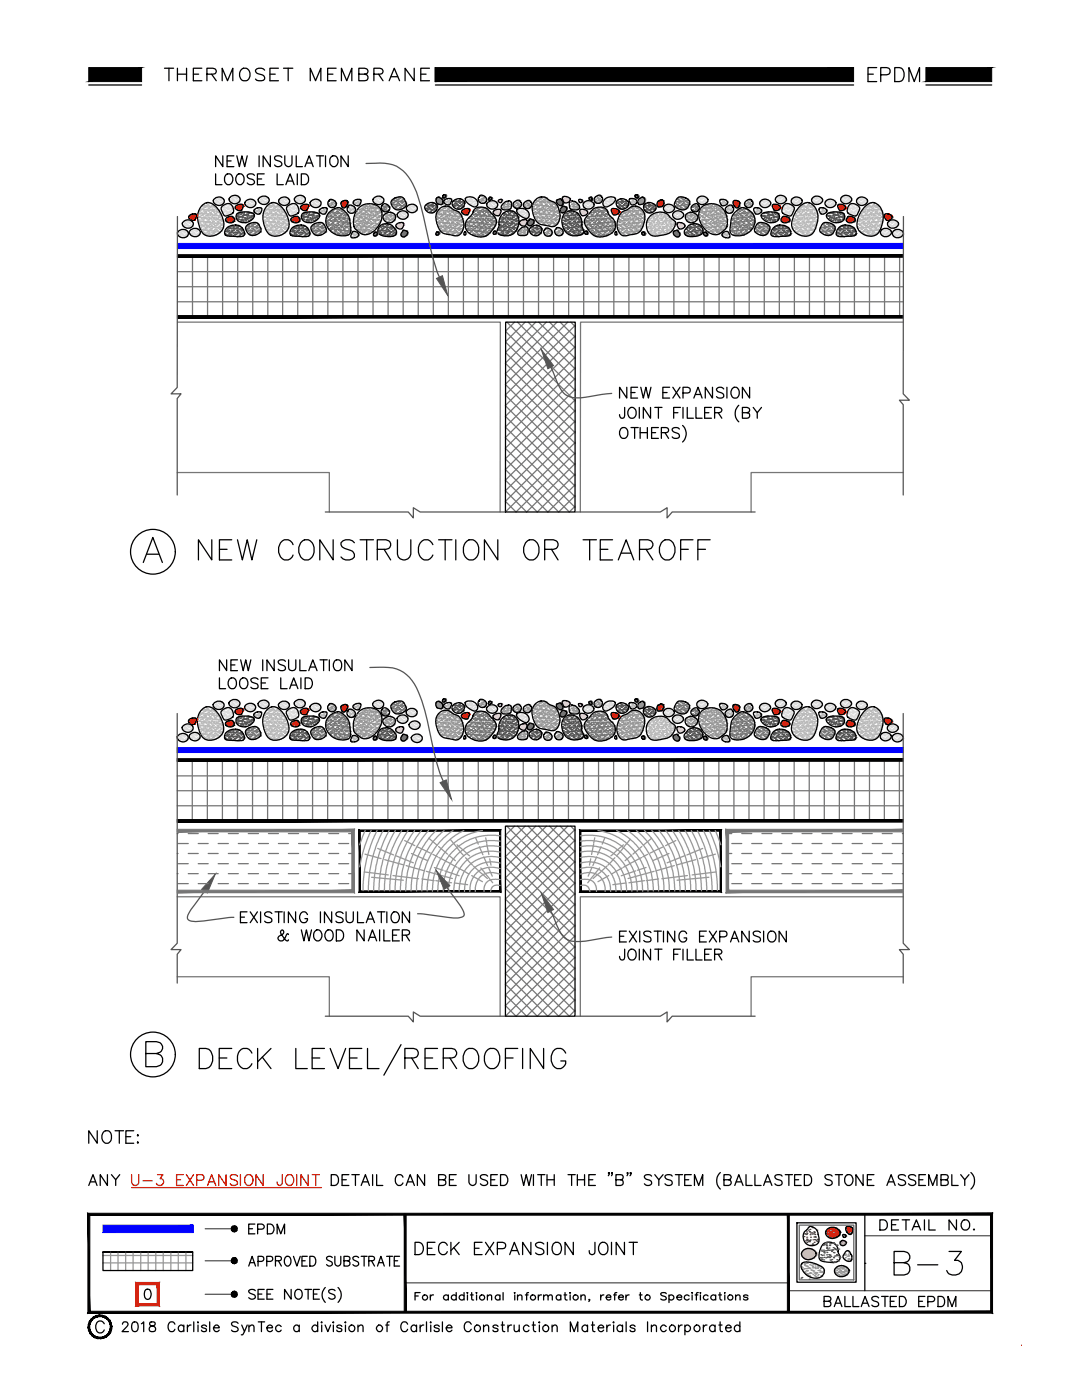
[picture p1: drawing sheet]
<svg xmlns="http://www.w3.org/2000/svg" width="216mm" height="279mm" viewBox="0 0 216 279" stroke-linecap="round" stroke-linejoin="round" font-family="sans-serif">
<defs><g id="words">
<text font-size="8.8" x="177.1" y="255.8">B-3</text>
<text font-size="7.5" x="38.5" y="112.9">NEW CONSTRUCTION OR TEAROFF</text>
<text font-size="6.2" x="171.8" y="17.6">EPDM</text>
<g font-size="5.7">
<text x="31.7" y="17.3">THERMOSET MEMBRANE</text>
<text x="81.5" y="251.5">DECK EXPANSION JOINT</text>
</g>
<text font-size="5.3" x="163.3" y="262.1">BALLASTED EPDM</text>
<g font-size="4.9">
<text x="48.3" y="247.3">EPDM</text>
<text x="174.3" y="246.6">DETAIL NO.</text>
</g>
</g></defs>
<!-- layer: INSULATION2 -->
<g fill="none" stroke="#767676" stroke-width=".25">
<path d="M35.4 51.2h144.9M35.4 54.2h144.9M35.4 57.2h144.9M38.4 51.1v12.1M41.4 51.1v12.1M44.4 51.1v12.1M47.4 51.1v12.1M50.4 51.1v12.1M53.4 51.1v12.1M56.4 51.1v12.1M59.4 51.1v12.1M62.4 51.1v12.1"/>
<path d="M65.4 51.1v12.1M68.4 51.1v12.1M71.4 51.1v12.1M74.4 51.1v12.1M77.4 51.1v12.1M80.4 51.1v12.1M83.5 51.1v12.1M86.5 51.1v12.1M89.5 51.1v12.1M92.5 51.1v12.1M95.4 51.1v12.1M98.4 51.1v12.1"/>
<path d="M101.4 51.1v12.1M104.5 51.1v12.1M107.5 51.1v12.1M110.5 51.1v12.1M113.5 51.1v12.1M116.5 51.1v12.1M119.5 51.1v12.1M122.5 51.1v12.1M125.5 51.1v12.1M128.5 51.1v12.1M131.5 51.1v12.1M134.5 51.1v12.1"/>
<path d="M137.5 51.1v12.1M140.5 51.1v12.1M143.5 51.1v12.1M146.5 51.1v12.1M149.5 51.1v12.1M152.5 51.1v12.1M155.5 51.1v12.1M158.5 51.1v12.1M161.5 51.1v12.1M164.5 51.1v12.1M167.5 51.1v12.1M170.5 51.1v12.1"/>
<path d="M173.5 51.1v12.1M176.5 51.1v12.1M179.5 51.1v12.1M35.4 60.2h144.9M35.4 151.8h144.8M35.4 154.8h144.8M35.4 157.8h144.8M38.4 151.7v12.1M41.4 151.7v12.1M44.4 151.7v12.1M47.4 151.7v12.1M50.4 151.7v12.1"/>
<path d="M53.4 151.7v12.1M56.4 151.7v12.1M59.4 151.7v12.1M62.4 151.7v12.1M65.4 151.7v12.1M68.4 151.7v12.1M71.4 151.7v12.1M74.4 151.7v12.1M77.4 151.7v12.1M80.4 151.7v12.1M83.4 151.7v12.1M86.4 151.7v12.1"/>
<path d="M89.4 151.7v12.1M92.4 151.7v12.1M95.4 151.7v12.1M98.4 151.7v12.1M101.4 151.7v12.1M104.4 151.7v12.1M107.4 151.7v12.1M110.4 151.7v12.1M113.4 151.7v12.1M116.4 151.7v12.1M119.4 151.7v12.1M122.4 151.7v12.1"/>
<path d="M125.4 151.7v12.1M128.5 151.7v12.1M131.5 151.7v12.1M134.5 151.7v12.1M137.4 151.7v12.1M140.4 151.7v12.1M143.4 151.7v12.1M146.4 151.7v12.1M149.5 151.7v12.1M152.5 151.7v12.1M155.5 151.7v12.1M158.5 151.7v12.1"/>
<path d="M161.5 151.7v12.1M164.5 151.7v12.1M167.5 151.7v12.1M170.5 151.7v12.1M173.5 151.7v12.1M176.5 151.7v12.1M179.5 151.7v12.1M35.4 160.8h144.8M35.4 166.4h.1M35.4 170.3h.1M35.4 174.4h.1M35.5 168.3h2.1"/>
<path d="M35.5 172.4h2.1M35.5 176.3h2.1M37.6 166.4h2M37.6 170.3h2M37.6 174.4h2M39.6 168.3h1.9M39.6 172.4h1.9M39.6 176.3h1.9M41.5 166.4h2M41.5 170.3h2M41.5 174.4h2M43.5 168.3h2.1"/>
<path d="M43.5 172.4h2.1M43.5 176.3h2.1M45.6 166.4h2M45.6 170.3h2M45.6 174.4h2M47.6 168.3h1.9M47.6 172.4h1.9M47.6 176.3h1.9M49.5 166.4h2.1M49.5 170.3h2.1M49.5 174.4h2.1M51.6 168.3h2"/>
<path d="M51.6 172.4h2M51.6 176.3h2M53.6 166.4h2M53.6 170.3h2M53.6 174.4h2M55.6 168.3h1.9M55.6 172.4h1.9M55.6 176.3h1.9M57.5 166.4h2.1M57.5 170.3h2.1M57.5 174.4h2.1M59.6 168.3h2"/>
<path d="M59.6 172.4h2M59.6 176.3h2M61.6 166.4h2M61.6 170.3h2M61.6 174.4h2M63.6 168.3h2M63.6 172.4h2M63.6 176.3h2M65.6 166.4h2M65.6 170.3h2M65.6 174.4h2M67.6 168.3h2"/>
<path d="M67.6 172.4h2M67.6 176.3h2M69.6 166.4h.9M69.6 170.3h.9M69.6 174.4h.9M145.1 166.4h.9M145.1 170.3h.9M145.1 174.4h.9M146 168.3h2M146 172.4h2M146 176.3h2M148 166.4h2"/>
<path d="M148 170.3h2M148 174.4h2M150 168.3h2M150 172.4h2M150 176.3h2M152 166.4h2M152 170.3h2M152 174.4h2M154 168.3h2M154 172.4h2M154 176.3h2M156 166.4h2"/>
<path d="M156 170.3h2M156 174.4h2M158 168.3h2M158 172.4h2M158 176.3h2M160 166.4h2M160 170.3h2M160 174.4h2M162 168.3h2M162 172.4h2M162 176.3h2M164 166.4h2"/>
<path d="M164 170.3h2M164 174.4h2M166 168.3h2M166 172.4h2M166 176.3h2M168 166.4h2M168 170.3h2M168 174.4h2M170 168.3h2.1M170 172.4h2.1M170 176.3h2.1M172.1 166.4h1.9"/>
<path d="M172.1 170.3h1.9M172.1 174.4h1.9M174 168.3h2M174 172.4h2M174 176.3h2M176 166.4h2M176 170.3h2M176 174.4h2M178 168.3h2.1M178 172.4h2.1M178 176.3h2.1M180.1 166.4h.1"/>
<path d="M180.1 170.3h.1M180.1 174.4h.1"/>
</g>
<!-- layer: NOTES -->
<g fill="none" stroke="#000" stroke-width=".25">
<path d="M43 34.7v2.2h1.3M44.5 31.1v2.2l-1.5-2.2v2.2M45.2 34.8a1.04 1.04 0 0 1 1.2 .4 1.04 1.04 0 0 1-.2 1.3l-.4 .4a1.14 1.14 0 0 1-1.1-.8 1.14 1.14 0 0 1 .5-1.3zM45.3 32.1h.8M46.7 31.1h-1.4v2.2h1.4M47.3 31.1l.5 2.2 .5-2.2 .5 2.2 .5-2.2M47.5 34.8a1.03 1.03 0 0 1 1.2 .4 1.03 1.03 0 0 1-.2 1.3l-.2 .2a.98 .98 0 0 1-1.2-.3 .98 .98 0 0 1 .1-1.2zM50.8 35a.82 .82 0 0 0-1.5 .2l.4 .4 .6 .2a.55 .55 0 0 1 .3 .9 .9 .9 0 0 1-1.3-.2M51.4 35.7h.8M51.7 31.1v2.2M52.7 34.7h-1.3v2.2h1.3M53.9 31.1v2.2l-1.4-2.2v2.2"/>
<path d="M55.3 34.7v2.2h1.2M56.2 31.4a.82 .82 0 0 0-1.4 .2l.2 .3 .8 .3a.55 .55 0 0 1 .2 .9 .9 .9 0 0 1-1.2-.2M56.8 31.1v1.5a.72 .72 0 0 0 .7 .7 .72 .72 0 0 0 .8-.7v-1.5M57 36.9l.9-2.2 .8 2.2M57.3 36.1h1.1M59.1 31.1v2.2h1.2M59.3 34.7v2.2M60.1 34.7h.7a1.15 1.15 0 0 1 .8 1.1 1.15 1.15 0 0 1-.8 1.1h-.7zM60.8 33.3l.9-2.2 .8 2.2M61.1 32.5h1.1M63.1 31.1h1.5M63.9 31.1v2.2"/>
<path d="M65 31.1v2.2M66 31.4a.8 .8 0 0 1 .9-.3 .8 .8 0 0 1 .6 .8 .95 .95 0 0 1-.3 1 .95 .95 0 0 1-1 .2 1.3 1.3 0 0 1-.2-1.7zM69.5 31.1v2.2l-1.5-2.2v2.2M125.1 77.3v2.1l-1.5-2.1v2.1M125.9 78.3h.8M127.2 77.3h-1.3v2.1h1.3M127.9 77.3l.5 2.1 .5-2.1 .5 2.1 .5-2.1M132.3 78.3h.8M133.6 77.3h-1.3v2.1h1.3M134.3 77.3l1.4 2.1M135.7 77.3l-1.4 2.1M136.3 78.4h.9a.57 .57 0 0 0 .5-.5 .57 .57 0 0 0-.5-.6h-.9v2.1"/>
<path d="M138.4 79.4l.9-2.1 .8 2.1M138.8 78.7h1M142.2 77.3v2.1l-1.5-2.1v2.1M144.4 77.6a.79 .79 0 0 0-.8-.3 .79 .79 0 0 0-.6 .5l.4 .4a1.14 1.14 0 0 1 1 .7v.2a.97 .97 0 0 1-1.4 0M145 77.3v2.1M146.1 77.6l.4-.3a1.15 1.15 0 0 1 1 .8 1.15 1.15 0 0 1-.4 1.3 1.04 1.04 0 0 1-1.2-.5 1.04 1.04 0 0 1 .2-1.3zM149.6 77.3v2.1l-1.5-2.1v2.1M124.1 85.4a1.01 1.01 0 0 1 1.1 .4 1.01 1.01 0 0 1 0 1.2 .81 .81 0 0 1-.9 .5 .81 .81 0 0 1-.7-.8 1.5 1.5 0 0 1 .5-1.3zM124.6 81.3v2a.47 .47 0 0 1-.8 0l-.2-.6M125.5 81.6a.79 .79 0 0 1 .9-.3 .79 .79 0 0 1 .5 .9 .95 .95 0 0 1-.2 1 .95 .95 0 0 1-1 .2 1.3 1.3 0 0 1-.2-1.8zM125.9 85.3h1.5M126.6 85.3v2.2"/>
<path d="M127.6 81.3v2.2M127.7 85.3v2.2M127.7 86.3h1.5M129.2 85.3v2.2M129.8 81.3v2.2l-1.4-2.2v2.2M130 86.3h.8M130.7 81.3h1.4M131.4 85.3h-1.4v2.2h1.4M131.4 81.3v2.2M132 86.3h1.2a.51 .51 0 0 0 0-.9l-1.2-.1v2.2M132.7 86.3l.7 1.2M134.4 82.4h.9"/>
<path d="M135.6 85.6a.82 .82 0 0 0-1.5 .2l.2 .3 .9 .4a.52 .52 0 0 1 .4 .4 .52 .52 0 0 1-.2 .5 1.04 1.04 0 0 1-1.3-.2M135.8 81.3h-1.4v2.2M136.2 84.9a2.23 2.23 0 0 1 0 3.3M136.3 81.3v2.2M137.1 81.3v2.2h1.3M138.9 81.3v2.2h1.2M140.6 82.4h.8M142 81.3h-1.4v2.2h1.4M142.6 82.4l1.2-.2a.47 .47 0 0 0 0-.8l-1.2-.1v2.2M143.3 82.4l.7 1.1M147.4 80.9a2.24 2.24 0 0 0 0 3.3M148.1 82.4l1.3-.2a.47 .47 0 0 0 0-.8l-1.3-.1v2.2l1.3-.1a.58 .58 0 0 0 0-.9l-.3-.1"/>
<path d="M150.3 81.3l.8 1.1 .8-1.1M151.1 82.4v1.1M28.6 112.3l1.9-5 1.9 5M29.3 110.6h2.4M43.8 135.3v2.1h1.2M45.2 131.7v2.1l-1.4-2.1v2.1M45.7 135.6a.8 .8 0 0 1 1-.3 .8 .8 0 0 1 .5 .8 .95 .95 0 0 1-.2 1 .95 .95 0 0 1-1.1 .3 1.34 1.34 0 0 1-.2-1.8zM46.1 132.7h.8M47.4 131.7h-1.3v2.1h1.3M48 131.7l.5 2.1 .5-2.1 .5 2.1 .6-2.1M48 135.6a.91 .91 0 0 1 1.2-.1 .91 .91 0 0 1 .3 1.1 .83 .83 0 0 1-.9 .9 .83 .83 0 0 1-.8-.9zM51.5 135.6a.83 .83 0 0 0-1.4 .2l.2 .3 .8 .3a.55 .55 0 0 1 .2 1 1.12 1.12 0 0 1-1.2-.3"/>
<path d="M52.1 136.3h.9M52.4 131.7v2.1M53.5 135.3h-1.4v2.1h1.4M54.7 131.7v2.1l-1.4-2.1v2.1M56 135.3v2.1h1.3M57 132a.82 .82 0 0 0-1.5 .2l.2 .3 .9 .3a.52 .52 0 0 1 .3 .4 .52 .52 0 0 1-.2 .6 1.04 1.04 0 0 1-1.2-.3M57.6 131.7v1.6a.73 .73 0 0 0 .7 .5 .73 .73 0 0 0 .7-.5v-1.6M57.8 137.4l.8-2.1 .9 2.1M58.1 136.7h1M59.8 131.7v2.1h1.3M60 135.3v2.1M60.9 135.3h.7a1.16 1.16 0 0 1 .8 1.1 1.16 1.16 0 0 1-.8 1h-.7z"/>
<path d="M61.6 133.8l.8-2.1 .9 2.1M61.9 133.1h1M63.9 131.7h1.4M64.6 131.7v2.1M65.7 131.7v2.1M66.7 132a.8 .8 0 0 1 .9-.3 .8 .8 0 0 1 .6 .8 .96 .96 0 0 1-1 1.3h-.3a1.34 1.34 0 0 1-.2-1.8zM70.2 131.7v2.1l-1.4-2.1v2.1M48 183h.8M49.3 182h-1.3v2.1h1.3M49.9 182l1.5 2.1M51.4 182l-1.5 2.1M52 182v2.1"/>
<path d="M54.2 182.3a.79 .79 0 0 0-.7-.4 .79 .79 0 0 0-.7 .6l.4 .4a1.14 1.14 0 0 1 1 .6v.3a.97 .97 0 0 1-1.4 0M54.9 182h1.4M55.6 182v2.1M56.7 182v2.1M57.5 186.5l-.2-.2-.4 .8a.76 .76 0 0 1-.6 .7 .76 .76 0 0 1-.8-.4l.1-.5 .8-.5a.47 .47 0 0 0 .2-.4 .47 .47 0 0 0-.3-.4l-.2 .1a.72 .72 0 0 0 .2 1l.7 .9 .4 .2 .1-.2M59 182v2.1l-1.5-2.1v2.1M60.1 185.6l.5 2.2 .5-2.2 .6 2.2 .5-2.2M61.4 182.5a.8 .8 0 0 0-1-.5 .8 .8 0 0 0-.6 .8 .96 .96 0 0 0 .2 1.1 .96 .96 0 0 0 1.1 .2l.3-.5v-.3h-.6M62.8 185.9a.79 .79 0 0 1 .9-.3 .79 .79 0 0 1 .5 .8 .95 .95 0 0 1-.2 1 .95 .95 0 0 1-1 .2 1.3 1.3 0 0 1-.2-1.7zM63.9 182v2.1M65 185.9l.5-.3a1.15 1.15 0 0 1 1 .8 1.15 1.15 0 0 1-.4 1.2 1.04 1.04 0 0 1-1.2-.4 1.04 1.04 0 0 1 .1-1.3zM66.2 182v2.1l-1.5-2.1v2.1"/>
<path d="M67.1 185.6h.7a1.18 1.18 0 0 1 .8 1.1 1.18 1.18 0 0 1-.8 1.1h-.7zM68.5 182.3a.79 .79 0 0 0-.8-.4 .79 .79 0 0 0-.7 .6l.2 .3 .8 .3a.55 .55 0 0 1 .3 1 1.04 1.04 0 0 1-1.3-.3M69.1 182v1.5a.73 .73 0 0 0 .7 .6 .73 .73 0 0 0 .7-.6v-1.5M71.3 182v2.1h1.3M72.7 185.6v2.2l-1.5-2.2v2.2M73.1 184.1l.8-2.1 .8 2.1M73.4 183.4h1M73.5 187.8l.8-2.2 .9 2.2M73.8 187.1h1M75.3 182h1.5M75.7 185.6v2.2M76.1 182v2.1"/>
<path d="M76.6 185.6v2.2h1.2M77.2 182v2.1M78.3 186.6h.8M78.4 182.1a1.04 1.04 0 0 1 1.3 .4 1.04 1.04 0 0 1-.2 1.3 .8 .8 0 0 1-.9 .3 .8 .8 0 0 1-.6-.8 1.33 1.33 0 0 1 .4-1.2zM79.7 185.6h-1.4v2.2h1.4M80.3 186.6l1.2-.1a.47 .47 0 0 0 0-.8l-1.2-.1v2.2M81 186.6l.7 1.2M81.7 182v2.1l-1.4-2.1v2.1M123.6 186.8h.9M124.6 189.4v2a.47 .47 0 0 1-.8 0l-.2-.5M125 185.8h-1.4v2.2h1.4M125.5 189.7a.91 .91 0 0 1 1.2-.1 .91 .91 0 0 1 .2 1.2 .83 .83 0 0 1-.8 .8 .83 .83 0 0 1-.8-.8z"/>
<path d="M125.6 185.8l1.4 2.2M127 185.8l-1.4 2.2M127.6 189.4v2.2M127.6 185.8v2.2M129.8 189.4v2.2l-1.4-2.2v2.2M129.9 186.1a.83 .83 0 0 0-1.4 .2l.2 .4 .8 .3a.55 .55 0 0 1 .2 .9 1.12 1.12 0 0 1-1.2-.2M130.5 185.8h1.5M130.7 189.4h1.4M131.2 185.8v2.2M131.4 189.4v2.2M132.4 185.8v2.2M134.4 190.4h.9"/>
<path d="M134.6 185.8v2.2l-1.4-2.2v2.2M135.8 189.4h-1.4v2.2M136.3 189.4v2.2M137 186.3a.79 .79 0 0 0-.9-.5 .79 .79 0 0 0-.6 .9 .95 .95 0 0 0 .2 1 .95 .95 0 0 0 1 .2l.2-.2 .1-.5h-.5M137.1 189.4v2.2h1.3M138.9 189.4v2.2h1.2M139.6 186.8h.8M140.6 190.4h.8M140.9 185.8h-1.3v2.2h1.3M141.5 185.8l1.5 2.2M142 189.4h-1.4v2.2h1.4M142.6 190.4h1.2a.47 .47 0 0 0 0-.8l-1.2-.2v2.2"/>
<path d="M143 185.8l-1.5 2.2M143.3 190.4l.7 1.2M143.6 187l1.2-.2a.56 .56 0 0 0 .2-.6 .56 .56 0 0 0-.5-.4h-.9v2.2M145.8 188l.8-2.2 .8 2.2M146.1 187.3h1M149.5 185.8v2.2l-1.5-2.2v2.2M151.7 186.1a.82 .82 0 0 0-1.4 .2l.2 .4 .8 .3a.52 .52 0 0 1 .4 .4 .52 .52 0 0 1-.2 .5 1.04 1.04 0 0 1-1.2-.2M152.4 185.8v2.2M153.4 186.1a.8 .8 0 0 1 .9-.2 .8 .8 0 0 1 .5 .8 .95 .95 0 0 1-.2 1 .95 .95 0 0 1-1 .2 1.34 1.34 0 0 1-.2-1.8zM156.9 185.8v2.2l-1.4-2.2v2.2M29.1 210.3h2.1l.7-.3a1.12 1.12 0 0 0 0-1.9l-.7-.2h-2.1v5h2.1a1.31 1.31 0 0 0 1.3-1.3 1.31 1.31 0 0 0-1.3-1.3M39.8 209.2h1.3a1.87 1.87 0 0 1 1.3 2.5 1.72 1.72 0 0 1-1.3 1.6h-1.3z"/>
<path d="M43.7 211.1h1.6M46.2 209.2h-2.5v4.1h2.5M50.3 210.2a1.49 1.49 0 0 0-1.7-1 1.49 1.49 0 0 0-1.2 1.6 1.86 1.86 0 0 0 1.9 2.5l.4-.3 .6-.7M51.4 209.2v4.1M52.3 211l1.8 2.3M54.1 209.2l-2.7 2.7M59 209.2v4.1h2.3M62.3 211.1h1.5M64.7 209.2h-2.4v4.1h2.4M65.9 209.2l1.6 4.1 1.5-4.1M69.7 211.1h1.6M72.2 209.2h-2.5v4.1h2.5"/>
<path d="M73.3 209.2v4.1h2.3M80 208.5l-3.4 6.1M80.8 211.1h1.7l.6-.1a.97 .97 0 0 0 0-1.6l-.6-.2h-1.7v4.1M82.1 211.1l1.4 2.2M84.8 211.1h1.5M87.3 209.2h-2.5v4.1h2.5M88.4 211.1h1.7l.6-.1a.97 .97 0 0 0 0-1.6l-.6-.2h-1.7v4.1M89.8 211.1l1.3 2.2M92.8 209.8a1.41 1.41 0 0 1 1.4-.6 1.41 1.41 0 0 1 1.1 1 2.29 2.29 0 0 1-1 3.1 1.86 1.86 0 0 1-1.9-2.5zM97 209.8a1.37 1.37 0 0 1 1.4-.6 1.37 1.37 0 0 1 1.1 1 2.33 2.33 0 0 1-.9 3.1 1.86 1.86 0 0 1-1.9-2.5zM100.9 211.1h1.5M103.3 209.2h-2.4v4.1"/>
<path d="M104.3 209.2v4.1M108.5 209.2v4.1l-2.7-4.1v4.1M112.9 210.2a1.4 1.4 0 0 0-1.4-1 1.4 1.4 0 0 0-1.3 1 2.33 2.33 0 0 0 .9 3.1 1.41 1.41 0 0 0 1.8-1.6h-1M17.7 236.6l.9-2.2 .8 2.2M18 235.9h1.1M19.4 225.7v2.5l-1.7-2.5v2.5M20.6 226a.92 .92 0 0 1 1-.3 .92 .92 0 0 1 .6 .9 1.08 1.08 0 0 1-.2 1.2 1.08 1.08 0 0 1-1.2 .2 1.5 1.5 0 0 1-.2-2zM21.4 234.4v2.2l-1.4-2.2v2.2M22.2 234.4l.9 1 .8-1M23 225.7h1.7M23.1 235.4v1.2M23.8 225.7v2.5"/>
<path d="M25.1 226.9h1M26.7 225.7h-1.6v2.5h1.6M27.5 226.5l.1 .1-.1 .1zM27.5 227.9l.1 .1-.1 .2zM66.1 234.4h.7a1.15 1.15 0 0 1 .8 1.1 1.15 1.15 0 0 1-.8 1.1h-.7zM68.3 235.4h.8M69.6 234.4h-1.3v2.2h1.3M70.2 234.4h1.5M70.9 234.4v2.2M72.1 236.6l.8-2.2 .8 2.2M72.4 235.9h1M74.4 234.4v2.2"/>
<path d="M75.2 234.4v2.2h1.2M80.4 234.9a.78 .78 0 0 0-.9-.5 .78 .78 0 0 0-.6 .8 1.03 1.03 0 0 0 1 1.4l.5-.5M81 236.6l.8-2.2 .9 2.2M81.3 235.9h1.1M84.7 234.4v2.2l-1.4-2.2v2.2M87.5 235.4h.9l.5-.2a.5 .5 0 0 0-.2-.7l-1.2-.1v2.2l1.2-.1a.56 .56 0 0 0 .3-.7 .56 .56 0 0 0-.6-.4M89.7 235.4h.8M91 234.4h-1.3v2.2h1.3M93.6 234.4v1.6a.72 .72 0 0 0 .7 .6 .72 .72 0 0 0 .7-.6v-1.6M97.3 234.7a.82 .82 0 0 0-1.4 .2l.4 .5 .6 .1a.52 .52 0 0 1 .4 .4 .52 .52 0 0 1-.2 .6 .9 .9 0 0 1-1.2-.3M97.9 235.4h.8M99.2 234.4h-1.3v2.2h1.3"/>
<path d="M99.9 234.4h.7a1.15 1.15 0 0 1 .8 1.1 1.15 1.15 0 0 1-.8 1.1h-.7zM104 234.4l.5 2.2 .5-2.2 .6 2.2 .5-2.2M106.4 234.4v2.2M107.3 234.4h1.4M108 234.4v2.2M109.1 235.4h1.5M109.1 234.4v2.2M110.6 234.4v2.2M113.3 234.4h1.5M114.1 234.4v2.2M115.2 235.4h1.4M115.2 234.4v2.2"/>
<path d="M116.6 234.4v2.2M117.5 235.4h.8M118.8 234.4h-1.3v2.2h1.3M121.6 234.1l-.1 .1-.1-.1h.2l-.2 .5M122.2 234.1l-.1 .1-.1-.1h.2l-.2 .5M122.9 235.4h1.3l.1-.4v-.4l-.5-.2h-.9v2.2h.9l.5-.2v-.7l-.5-.3M125.3 234.1l-.1 .1-.1-.1h.2l-.2 .5M125.9 234.1l-.1 .1-.1-.1h.2l-.2 .5M130 234.7a.82 .82 0 0 0-1.4 .2l.4 .5 .6 .1a.52 .52 0 0 1 .4 .4 .52 .52 0 0 1-.2 .6 .9 .9 0 0 1-1.2-.3M130.7 234.4l.8 1 .8-1M131.5 235.4v1.2M134.1 234.7a.83 .83 0 0 0-1.4 .2l.4 .5 .6 .1a.55 .55 0 0 1 .3 1 .97 .97 0 0 1-1.3-.3"/>
<path d="M134.8 234.4h1.4M135.5 234.4v2.2M136.6 235.4h.8M137.9 234.4h-1.3v2.2h1.3M138.6 236.6v-2.2l.8 2.2 .8-2.2v2.2M143.7 234a2.23 2.23 0 0 0 0 3.3M144.5 235.4h.9a.51 .51 0 0 0 .4-.8l-.4-.2h-.9v2.2h.9a.57 .57 0 0 0 .5-.6 .57 .57 0 0 0-.5-.6M146.6 236.6l.8-2.2 .9 2.2M146.9 235.9h1M148.9 234.4v2.2h1.2M150.6 234.4v2.2h1.3M152.4 236.6l.8-2.2 .8 2.2"/>
<path d="M152.7 235.9h1M156.1 234.7a.83 .83 0 0 0-1.5 .2l.4 .5 .7 .1a.55 .55 0 0 1 .2 1 .97 .97 0 0 1-1.3-.3M156.7 234.4h1.4M157.4 234.4v2.2M158.6 235.4h.8M159.9 234.4h-1.3v2.2h1.3M160.5 234.4h.7a1.15 1.15 0 0 1 .8 1.1 1.15 1.15 0 0 1-.8 1.1h-.7zM166 234.7a.82 .82 0 0 0-1.4 .2l.4 .5 .7 .1a.52 .52 0 0 1 .3 .4 .52 .52 0 0 1-.2 .6 .9 .9 0 0 1-1.2-.3M166.7 234.4h1.4M167.4 234.4v2.2M168.9 234.5a1.04 1.04 0 0 1 1.3 .4 1.04 1.04 0 0 1-.2 1.3l-.4 .4a1.14 1.14 0 0 1-1.1-.8 1.14 1.14 0 0 1 .4-1.3zM172.2 234.4v2.2l-1.4-2.2v2.2"/>
<path d="M173.1 235.4h.8M174.4 234.4h-1.3v2.2h1.3M177 236.6l.8-2.2 .8 2.2M177.3 235.9h1M180.7 234.7a.82 .82 0 0 0-1.4 .2l.3 .5 .7 .1a.55 .55 0 0 1 .2 1 .9 .9 0 0 1-1.2-.3M182.7 234.7a.82 .82 0 0 0-1.4 .2l.4 .5 .6 .1a.52 .52 0 0 1 .4 .4 .52 .52 0 0 1-.2 .6 .9 .9 0 0 1-1.2-.3M183.4 235.4h.8M184.7 234.4h-1.3v2.2h1.3M185.3 236.6v-2.2l.8 2.2 .9-2.2v2.2M187.8 235.4h1.2l.2-.4-.1-.4-.4-.2h-.9v2.2h.9l.4-.2v-.7l-.4-.3M189.9 234.4v2.2h1.3M191.7 234.4l.8 1 .9-1"/>
<path d="M192.5 235.4v1.2M193.7 234a2.23 2.23 0 0 1 0 3.3M29.1 257.4a.64 .64 0 0 1 .9 .3 1.05 1.05 0 0 1-.6 1.6 1.33 1.33 0 0 1-.3-1.9zM49.6 252.7l.7-2 .7 2M49.9 252h.8M50.9 257.6a.75 .75 0 0 0-1.3 .2l.2 .2 .8 .3a.45 .45 0 0 1 .3 .4 .45 .45 0 0 1-.1 .5 .85 .85 0 0 1-1.2-.2M51.5 251.7h.7a.51 .51 0 0 0 .5-.5 .51 .51 0 0 0-.5-.5h-.7v2M51.5 258.3h.8M52.7 257.3h-1.2v2h1.2M53.2 251.7h.8a.51 .51 0 0 0 .4-.5 .51 .51 0 0 0-.4-.5h-.8v2M53.3 258.3h.7M54.5 257.3h-1.2v2h1.2"/>
<path d="M55 251.6l1-.1 .1-.2v-.4l-.4-.2h-.7v2M55.6 251.6l.5 1.1M56.9 251a.63 .63 0 0 1 .8-.2 .63 .63 0 0 1 .4 .6 .9 .9 0 0 1-.9 1.3l-.1-.2a1.27 1.27 0 0 1-.2-1.5zM58.1 257.3v2l-1.3-2v2M58.6 250.7l.6 2 .7-2M59 257.6a.74 .74 0 0 1 .8-.3 .74 .74 0 0 1 .5 .7 .83 .83 0 0 1-.2 1 .83 .83 0 0 1-.9 .2 1.2 1.2 0 0 1-.2-1.6zM60.3 251.6h.6M60.8 257.3h1.4M61.3 250.7h-1v2h1M61.5 257.3v2M61.8 250.7a1 1 0 0 1 1.2 1 1 1 0 0 1-1.2 1zM62.5 258.3h.8"/>
<path d="M63.7 257.3h-1.2v2h1.2M64.9 256.9a2.03 2.03 0 0 0 0 3M66.3 251a.63 .63 0 0 0-.6-.3 .63 .63 0 0 0-.5 .5l.1 .2 .8 .4a.57 .57 0 0 1-.1 .9 .57 .57 0 0 1-.8-.3M66.8 250.7v1.4a.59 .59 0 0 0 .6 .6 .59 .59 0 0 0 .6-.6v-1.4M66.9 257.6a.73 .73 0 0 0-1.3 .2l.2 .2 .7 .3a.46 .46 0 0 1 .4 .4 .46 .46 0 0 1-.2 .5 .8 .8 0 0 1-1.1-.2M67.5 256.9a2.03 2.03 0 0 1 0 3M68.6 251.6l1.1-.1 .1-.2-.1-.4-.3-.2h-.8v2h.8a.54 .54 0 0 0 .4-.6 .54 .54 0 0 0-.4-.5M71.6 251a.63 .63 0 0 0-.7-.3 .63 .63 0 0 0-.5 .5l.2 .2 .9 .5 .1 .5a.67 .67 0 0 1-1.2 0M72.1 250.7h1.2M72.7 250.7v2M73.6 251.6l1-.1 .1-.2-.1-.4-.3-.2h-.7v2M74.1 251.6l.6 1.1"/>
<path d="M75.3 252.7l.7-2 .7 2M75.6 252h.8M77.1 250.7h1.2M77.7 250.7v2M78.7 251.6h.6M79.7 250.7h-1v2h1"/>
<circle cx="30.5" cy="110.1" r="4.5"/>
<circle cx="30.5" cy="210.4" r="4.5"/>
</g>
<g fill="none" stroke="#f00" stroke-width=".25">
<path d="M26.3 234.4v1.6a.72 .72 0 0 0 .7 .6 .72 .72 0 0 0 .7-.6v-1.6M26.3 237h37.8M28.5 235.7h1.9M31.4 234.4h1.1l-.6 .8a.72 .72 0 0 1 .7 1 .72 .72 0 0 1-1.2 .3l-.2-.3M35.2 235.4h.8M36.5 234.4h-1.3v2.2h1.3M37.2 234.4l1.4 2.2M38.6 234.4l-1.4 2.2M39.3 235.5l1.2-.1 .2-.3a.6 .6 0 0 0-.6-.7h-.8v2.2M41.4 236.6l.8-2.2 .9 2.2M41.7 235.9h1M45.1 234.4v2.2l-1.4-2.2v2.2"/>
<path d="M47.4 234.7a.82 .82 0 0 0-1.5 .2l.4 .5 .7 .1a.55 .55 0 0 1 .2 1 .9 .9 0 0 1-1.3-.3M48 234.4v2.2M49.2 234.5a1.04 1.04 0 0 1 1.2 .4 1.04 1.04 0 0 1-.1 1.3l-.5 .4a1.14 1.14 0 0 1-1-.8 1.14 1.14 0 0 1 .4-1.3zM52.5 234.4v2.2l-1.4-2.2v2.2M56.3 234.4v1.7a.51 .51 0 0 1-.8 .4l-.2-.6M57.2 234.7a.8 .8 0 0 1 .9-.2 .8 .8 0 0 1 .5 .7 .95 .95 0 0 1-.2 1 .95 .95 0 0 1-1 .3 1.3 1.3 0 0 1-.2-1.8zM59.2 234.4v2.2M61.5 234.4v2.2l-1.5-2.2v2.2M62.3 234.4h1.4M63 234.4v2.2"/>
</g>
<!-- layer: MEMBRANE1 -->
<g fill="#00f" stroke="#00f" stroke-width=".2">
<path d="M35.4 150.2h144.8v-1zM35.4 149.2h144.8l-144.8 1z"/>
<path d="M35.4 49.6h144.9v-1zM35.4 48.6h144.9l-144.9 1z"/>
<path d="M20.5 246h18v-1.5zM20.5 244.5h18l-18 1.5z"/>
</g>
<!-- layer: WOODBLOCKING1 -->
<g fill="#000" stroke="#000" stroke-width=".2">
<path d="M71.9 165.9h27.8l.2-.3zM71.6 165.6h28.3l-28 .3zM71.6 165.6l.3 12.2v-11.9zM71.6 165.6l.3 12.2-.3 .2zM71.9 177.8l-.3 .2 28.1-.2zM71.6 178l28.1-.2 .2 .2zM99.7 165.9v11.9l.2 .2zM99.7 165.9l.2-.3v12.4z"/>
<path d="M115.7 165.6l.2 .3 28-.3zM115.9 165.9l28-.3-.2 .3zM143.9 165.6l-.2 .3 .2 12.1zM143.7 165.9l.2 12.1-.2-.2zM115.7 178h28.2l-.2-.2zM115.7 178l.2-.2h27.8zM115.7 165.6v12.4l.2-.2zM115.7 165.6l.2 .3v11.9z"/>
</g>
<!-- layer: DECK1 -->
<path d="M35.4 64.3h64.4v37.9M180.3 64.3h-64.5v37.9M35.4 94.3h30.3v7.9M180.2 94.3h-30.3v7.9M35.4 179h64.4v23.8M180.2 179h-64.4v23.8M35.4 194.9h30.3v7.9M180.2 194.9h-30.3v7.9" fill="none" stroke="#767676" stroke-width=".25"/>
<!-- layer: TGM3300 -->
<g fill="none" stroke="#989898" stroke-width=".25">
<path d="M65.7 40h.1M66.1 40h.1M66.1 39.9h.1M66.2 39.9h.1M87 40h.1M87.1 39.9h.1M87.1 39.7h.1M87.1 40h.1M87.1 39.8h.1M87.1 39.6h.1M87.2 39.9h.1M87.2 39.6h.1"/>
<path d="M87.2 39.8h.1M87.3 39.7h.1M87.3 39.6h.1M87.3 40h.1M87.3 39.8h.1M87.3 39.9h.1M87.3 39.5h.1M87.4 40h.1M87.4 39.6h.1M87.4 39.4h.1M87.4 39.9h.1M87.4 39.7h.1"/>
<path d="M87.4 39.8h.1M87.4 39.5h.1M87.5 39.7h.1M87.5 39.6h.1M87.5 39.4h.1M87.5 40h.1M87.5 39.8h.1M87.5 39.9h.1M87.6 39.9h.1M87.6 39.8h.1M87.6 39.7h.1M87.6 39.5h.1"/>
<path d="M87.6 39.6h.1M87.6 39.4h.1M87.6 40h.1M87.7 39.8h.1M87.7 39.4h.1M87.8 39.9h.1M87.8 39.8h.1M87.8 39.7h.1M87.8 39.5h.1M87.8 39.6h.1M87.9 39.9h.1M87.9 39.7h.1"/>
<path d="M87.9 39.6h.1M87.9 40h.1M87.9 39.8h.1M88 39.7h.1M88 39.9h.1M88 39.6h.1M88 40h.1M88.1 39.9h.1M88.1 39.7h.1M88.1 40h.1M88.2 39.9h.1M88.2 39.8h.1"/>
<path d="M88.3 39.9h.1M88.3 40h.1M95.5 39.9h.1M95.7 39.9h.1M95.7 39.1h.1M95.9 39.2h.1M96 39.7h.1M96.1 39.1h.1M96.1 39.9h.1M96.2 39.6h.1M96.2 39.9h.1M96.2 39.8h.1"/>
<path d="M96.2 39.7h.1M96.2 39.1h.1M96.2 40h.1M96.4 39.6h.1M96.5 39.4h.1M96.7 39.2h.1M96.7 39.7h.1M96.9 39.9h.1M97 39.8h.1M107.4 39.9h.1M107.6 39.8h.1M107.7 39.7h.1"/>
<path d="M107.7 39.6h.1M107.8 39.4h.1M107.9 39.7h.1M108 39.5h.1M108 39.3h.1M108.1 39.4h.1M108.3 39.4h.1M108.4 39.4h.1M108.4 39.8h.1M108.5 39.3h.1M108.6 39.9h.1M108.7 39.5h.1"/>
<path d="M108.9 39.5h.1M108.9 39.7h.1M109 39.6h.1M109.1 39.6h.1M109.3 39.9h.1M118.6 39.8h.1M118.8 39.9h.1M118.9 39.7h.1M119 39.2h.1M119.2 39.4h.1M119.2 39.6h.1M119.3 39.6h.1"/>
<path d="M119.4 39.8h.1M119.4 39.7h.1M119.4 39.1h.1M119.4 40h.1M119.4 39.9h.1M119.5 39.6h.1M119.6 39.9h.1M119.6 39.1h.1M119.7 39.7h.1M119.7 39.2h.1M119.9 39.1h.1M120 39.9h.1"/>
<path d="M120.2 39.9h.1M127.4 40h.1M127.4 39.9h.1M127.4 39.8h.1M127.5 39.8h.1M127.5 39.9h.1M127.6 39.9h.1M127.6 39.7h.1M127.6 40h.1M127.7 39.7h.1M127.7 39.8h.1M127.7 39.9h.1"/>
<path d="M127.7 39.6h.1M127.8 39.9h.1M127.8 39.6h.1M127.8 39.7h.1M127.8 40h.1M127.9 39.7h.1M127.9 39.8h.1M127.9 39.9h.1M127.9 39.5h.1M127.9 39.6h.1M127.9 39.4h.1M128 39.4h.1"/>
<path d="M128 39.6h.1M128 39.7h.1M128 39.8h.1M128 39.9h.1M128 39.5h.1M128.1 39.8h.1M128.1 39.4h.1M128.1 39.7h.1M128.1 40h.1M128.1 39.5h.1M128.1 39.9h.1M128.1 39.6h.1"/>
<path d="M128.2 39.4h.1M128.2 40h.1M128.2 39.6h.1M128.2 39.9h.1M128.2 39.7h.1M128.2 39.5h.1M128.2 39.8h.1M128.3 39.6h.1M128.3 40h.1M128.3 39.5h.1M128.3 39.7h.1M128.3 39.8h.1"/>
<path d="M128.3 39.9h.1M128.4 40h.1M128.4 39.9h.1M128.4 39.5h.1M128.4 39.8h.1M128.4 39.6h.1M128.4 39.7h.1M128.5 39.6h.1M128.5 39.9h.1M128.5 39.8h.1M128.5 39.7h.1M128.5 40h.1"/>
<path d="M128.6 39.9h.1M128.6 39.7h.1M128.6 40h.1M149.5 39.9h.1M149.6 40h.1M149.6 39.9h.1M150 40h.1M65.5 40.7h.1M65.7 40.7h.1M65.8 41h.1M65.9 40h.1M65.9 40.9h.1"/>
<path d="M66 40.5h.1M66 41h.1M66.1 40.7h.1M66.1 40.4h.1M66.2 41.3h.1M66.2 40.8h.1M66.2 40.6h.1M66.2 40.5h.1M66.3 41.3h.1M66.4 40.4h.1M66.5 40.9h.1M66.5 40.3h.1"/>
<path d="M66.6 41.4h.1M66.6 40.1h.1M66.7 41.3h.1M66.7 41.1h.1M66.7 40.6h.1M66.9 41h.1M66.9 40.8h.1M66.9 40.9h.1M67 40.6h.1M70.6 44.9h.1M70.6 43.8h.1M70.6 44.1h.1"/>
<path d="M70.7 44.9h.1M70.7 44.3h.1M70.7 43.7h.1M70.7 45h.1M70.7 43.2h.1M70.8 43.1h.1M70.8 44.9h.1M70.8 45.5h.1M70.8 44.4h.1M70.8 44.3h.1M70.8 43.2h.1M70.9 44.1h.1"/>
<path d="M70.9 43.3h.1M70.9 45.5h.1M71 44.2h.1M71 45.4h.1M71 45.2h.1M71.1 45.8h.1M71.1 45.2h.1M71.1 42.3h.1M71.1 42.9h.1M71.1 44.6h.1M71.1 44h.1M71.1 43.4h.1"/>
<path d="M71.2 43.4h.1M71.2 42.8h.1M71.2 42.2h.1M71.2 45h.1M71.2 42.6h.1M71.2 44.7h.1M71.2 43.5h.1M71.3 45.8h.1M71.3 43.4h.1M71.3 44.6h.1M71.3 46.1h.1M71.4 46h.1"/>
<path d="M71.4 43.8h.1M71.4 45h.1M71.4 42.6h.1M71.4 45.8h.1M71.4 43.9h.1M71.4 42.7h.1M71.4 44.9h.1M71.4 43.7h.1M71.5 46.1h.1M71.5 45.5h.1M71.5 44.2h.1M71.5 41.8h.1"/>
<path d="M71.5 42.6h.1M71.5 44.9h.1M71.5 44.3h.1M71.5 43.7h.1M71.6 43.1h.1M71.6 42.5h.1M71.6 43.8h.1M71.6 41.9h.1M71.6 45h.1M71.6 42.6h.1M71.6 46.3h.1M71.7 45h.1"/>
<path d="M71.7 43.2h.1M71.7 41.9h.1M71.7 44.6h.1M71.7 45.9h.1M71.7 44.3h.1M71.7 43.5h.1M71.7 41.8h.1M71.7 45.7h.1M71.7 42.3h.1M71.8 46.2h.1M71.8 43.4h.1M71.8 42.3h.1"/>
<path d="M71.8 43.1h.1M71.9 46.4h.1M71.9 44.3h.1M71.9 45.8h.1M71.9 45.2h.1M71.9 44.6h.1M71.9 41.9h.1M71.9 45.5h.1M71.9 44h.1M71.9 43.4h.1M71.9 44.2h.1M71.9 42.4h.1"/>
<path d="M72 42.8h.1M72 42.2h.1M72 45.9h.1M72 43.5h.1M72 45.5h.1M72 41.6h.1M72 45.1h.1M72 42.7h.1M72 45.4h.1M72 43.2h.1M72.1 42.3h.1M72.1 44.3h.1"/>
<path d="M72.1 43.1h.1M72.1 42h.1M72.2 45.9h.1M72.2 43.5h.1M72.2 46.6h.1M72.2 44.7h.1M72.2 41.1h.1M72.2 41.6h.1M72.3 46.7h.1M72.3 46.1h.1M72.3 45.1h.1M72.3 44.3h.1"/>
<path d="M72.3 42.7h.1M72.3 44.6h.1M72.3 46.3h.1M72.3 45.5h.1M72.3 44.9h.1M72.3 41.9h.1M72.3 41.5h.1M72.3 44.1h.1M72.4 44.3h.1M72.4 43.7h.1M72.4 43.1h.1M72.4 42.5h.1"/>
<path d="M72.4 45.2h.1M72.4 45.8h.1M72.4 43.9h.1M72.4 42.7h.1M72.4 42.8h.1M72.4 41.7h.1M72.4 41.9h.1M72.4 41.3h.1M72.5 46.8h.1M72.5 44.4h.1M72.5 43.8h.1M72.6 46h.1"/>
<path d="M72.6 43.5h.1M72.6 41.9h.1M72.6 41.1h.1M72.6 46.3h.1M72.6 44.9h.1M72.7 46.4h.1M72.7 45h.1M72.7 43.2h.1M72.7 41.9h.1M72.7 46h.1M72.7 44.9h.1M72.7 45.8h.1"/>
<path d="M72.7 45.2h.1M72.7 46.8h.1M72.7 44.4h.1M72.7 43.7h.1M72.7 42.5h.1M72.7 44.6h.1M72.7 44h.1M72.7 42h.1M72.7 46.2h.1M72.7 41.4h.1M72.8 43.4h.1M72.8 42.8h.1"/>
<path d="M72.8 43.1h.1M72.8 42.2h.1M72.8 41.6h.1M72.8 46h.1M72.8 45.2h.1M72.8 43.6h.1M72.9 41h.1M72.9 42.8h.1M72.9 41.2h.1M72.9 45.5h.1M72.9 44.2h.1M72.9 42.4h.1"/>
<path d="M72.9 41.1h.1M72.9 45.7h.1M73 46h.1M73 43.5h.1M73 43.6h.1M73 45.4h.1M73 45.7h.1M73 44.6h.1M73 41.1h.1M73 41.2h.1M73 42.3h.1M73 43.4h.1"/>
<path d="M73.1 46.7h.1M73.1 46.1h.1M73.1 45.2h.1M73.1 41.1h.1M73.1 45.5h.1M73.1 44.9h.1M73.1 44.4h.1M73.1 42.8h.1M73.1 46.6h.1M73.1 44.7h.1M73.1 43.5h.1M73.2 44.3h.1"/>
<path d="M73.2 43.7h.1M73.2 42h.1M73.2 41.6h.1M73.2 43.1h.1M73.2 42.5h.1M73.2 46.6h.1M73.3 41.9h.1M73.3 41.3h.1M73.3 45.3h.1M73.3 44.6h.1M73.3 44.3h.1M73.3 40.7h.1"/>
<path d="M73.3 42.8h.1M73.3 41.5h.1M73.3 46.6h.1M73.3 45.4h.1M73.3 42h.1M73.3 45.8h.1M73.3 43.1h.1M73.4 46.1h.1M73.4 44.5h.1M73.4 43.9h.1M73.4 42.7h.1M73.4 40.8h.1"/>
<path d="M73.4 41.9h.1M73.4 43.7h.1M73.4 42.1h.1M73.5 41.3h.1M73.5 46.4h.1M73.5 43.8h.1M73.5 45.8h.1M73.5 45.2h.1M73.5 44.5h.1M73.5 40.7h.1M73.6 44.6h.1M73.6 44h.1"/>
<path d="M73.6 42.1h.1M73.6 46.3h.1M73.6 45h.1M73.6 42.9h.1M73.6 43.4h.1M73.6 42.8h.1M73.6 46.1h.1M73.6 43.2h.1M73.6 41.9h.1M73.6 45.1h.1M73.7 42.2h.1M73.7 41.6h.1"/>
<path d="M73.7 41h.1M73.7 45.3h.1M73.7 43.7h.1M73.7 42.8h.1M73.7 41.7h.1M73.7 42.9h.1M73.7 41.3h.1M73.7 46.2h.1M73.8 43.1h.1M73.8 46.1h.1M73.8 43.7h.1M73.8 41.3h.1"/>
<path d="M73.8 45.5h.1M73.8 44.2h.1M73.8 46h.1M73.9 42.4h.1M73.9 41.1h.1M73.9 43.7h.1M73.9 46.1h.1M73.9 45.5h.1M73.9 45.4h.1M73.9 46h.1M73.9 44.8h.1M73.9 41.4h.1"/>
<path d="M74 44.9h.1M74 44.3h.1M74 43.7h.1M74 44.6h.1M74 42.9h.1M74 45.4h.1M74 42.5h.1M74 43.1h.1M74 42.1h.1M74 42.3h.1M74 41.4h.1M74.1 41.9h.1"/>
<path d="M74.1 41.3h.1M74.1 40.7h.1M74.1 45.4h.1M74.1 44.7h.1M74.1 43.5h.1M74.1 41.6h.1M74.1 43h.1M74.2 44.6h.1M74.2 46.2h.1M74.2 45.7h.1M74.2 42.3h.1M74.3 43.8h.1"/>
<path d="M74.3 42.1h.1M74.3 41.3h.1M74.3 41.5h.1M74.3 44.5h.1M74.3 43.4h.1M74.3 45.8h.1M74.3 42.2h.1M74.3 41.1h.1M74.4 45.8h.1M74.4 45.2h.1M74.4 43.9h.1M74.4 42.7h.1"/>
<path d="M74.4 40.8h.1M74.4 44.6h.1M74.4 44h.1M74.4 43.4h.1M74.4 42.2h.1M74.4 42.8h.1M74.5 41.6h.1M74.5 41h.1M74.5 43.8h.1M74.5 45.5h.1M74.5 45.4h.1M74.5 41.4h.1"/>
<path d="M74.5 43.1h.1M74.6 43h.1M74.6 45h.1M74.6 45.4h.1M74.6 44.3h.1M74.6 40.8h.1M74.6 43.2h.1M74.6 41.9h.1M74.6 43.1h.1M74.7 43.8h.1M74.7 41.4h.1M74.7 43.1h.1"/>
<path d="M74.8 45.5h.1M74.8 44.9h.1M74.8 44.4h.1M74.8 43.8h.1M74.8 44.6h.1M74.8 43h.1M74.8 42.2h.1M74.8 44.2h.1M74.8 42.4h.1M74.8 44h.1M74.9 43.1h.1M74.9 42.5h.1"/>
<path d="M74.9 41.1h.1M74.9 45.1h.1M74.9 41.7h.1M74.9 41.9h.1M74.9 41.3h.1M74.9 43.9h.1M74.9 42.8h.1M74.9 45.5h.1M74.9 45.4h.1M74.9 41.6h.1M75 42.3h.1M75.1 44.7h.1"/>
<path d="M75.1 42.3h.1M75.1 43.5h.1M75.1 41.6h.1M75.1 43.9h.1M75.1 41.5h.1M75.2 45.2h.1M75.2 44.9h.1M75.2 44.6h.1M75.2 44h.1M75.2 44.8h.1M75.2 43.7h.1M75.2 42.6h.1"/>
<path d="M75.2 43.4h.1M75.2 42.8h.1M75.2 44.7h.1M75.2 42.3h.1M75.2 41.5h.1M75.2 42.5h.1M75.2 41.3h.1M75.3 42.2h.1M75.3 41.6h.1M75.3 43.9h.1M75.3 42.7h.1M75.4 43.9h.1"/>
<path d="M75.4 43.1h.1M75.4 41.5h.1M75.5 43.8h.1M75.5 43.9h.1M75.5 44.5h.1M75.5 43.4h.1M75.5 41.5h.1M75.5 45h.1M75.5 43.2h.1M75.5 42.2h.1M75.6 44.9h.1M75.6 41.9h.1"/>
<path d="M75.6 44.4h.1M75.6 43.8h.1M75.6 43.2h.1M75.7 43.1h.1M75.7 42.5h.1M75.7 44.8h.1M75.7 42.4h.1M75.7 41.9h.1M75.8 43.2h.1M75.8 44.2h.1M75.8 42.4h.1M75.8 43.1h.1"/>
<path d="M75.8 42h.1M75.9 41.9h.1M75.9 42.4h.1M76 44h.1M76 42.3h.1M76 43.5h.1M76.1 43.5h.1M76.1 42.9h.1M76.1 42.4h.1M76.1 42.3h.1M76.1 42.8h.1M76.2 42.8h.1"/>
<path d="M76.6 43.6h.1M76.6 43.5h.1M76.6 42.9h.1M76.8 44h.1M76.8 43.7h.1M76.8 42.9h.1M76.9 43.3h.1M76.9 43.7h.1M77 43.7h.1M77 43.8h.1M77 43.2h.1M77.1 43.3h.1"/>
<path d="M77.1 42.7h.1M77.1 42.9h.1M77.2 43.4h.1M77.3 42.9h.1M77.3 43.4h.1M77.4 43.8h.1M77.4 43.6h.1M77.4 44.2h.1M77.5 43.5h.1M77.5 43h.1M77.5 44.3h.1M77.6 44.2h.1"/>
<path d="M77.6 43.1h.1M77.6 44.1h.1M77.7 43.8h.1M77.7 42.8h.1M77.7 43h.1M77.7 44h.1M77.8 44.4h.1M77.8 43.8h.1M77.8 42.8h.1M77.9 43.8h.1M77.9 43.3h.1M77.9 43.9h.1"/>
<path d="M77.9 42.7h.1M77.9 42.8h.1M77.9 43h.1M78 43.2h.1M78.1 43h.1M78.1 44.4h.1M78.1 42.5h.1M78.2 43.7h.1M78.2 43.6h.1M78.2 42.5h.1M78.2 44.2h.1M78.2 43.8h.1"/>
<path d="M78.3 43.5h.1M78.3 43h.1M78.4 43.6h.1M78.5 43.9h.1M78.5 43.3h.1M78.5 43.1h.1M78.6 44.1h.1M78.6 42.8h.1M78.7 43.9h.1M78.7 43.3h.1M78.8 43.1h.1M78.8 43.3h.1"/>
<path d="M78.8 43h.1M87.1 40.2h.1M87.1 40.4h.1M87.1 40.1h.1M87.1 43.8h.1M87.1 43.2h.1M87.2 40.5h.1M87.2 40.2h.1M87.2 42.5h.1M87.2 43.5h.1M87.2 44.4h.1M87.2 42.7h.1"/>
<path d="M87.2 40.3h.1M87.2 40h.1M87.2 40.4h.1M87.2 43.1h.1M87.2 43.8h.1M87.2 42.6h.1M87.3 40.6h.1M87.3 40.4h.1M87.3 40.3h.1M87.3 40.5h.1M87.3 40.2h.1M87.3 40.1h.1"/>
<path d="M87.3 44.3h.1M87.3 43.5h.1M87.4 40.6h.1M87.4 40.2h.1M87.4 40.5h.1M87.4 40.3h.1M87.4 45.1h.1M87.4 43.6h.1M87.5 40.4h.1M87.5 44.3h.1M87.5 42.7h.1M87.5 41.9h.1"/>
<path d="M87.5 42.4h.1M87.5 43.5h.1M87.5 40.7h.1M87.5 40.5h.1M87.5 40.2h.1M87.5 40.6h.1M87.5 40.3h.1M87.5 40.8h.1M87.5 45.3h.1M87.5 44.7h.1M87.5 44.6h.1M87.6 40.1h.1"/>
<path d="M87.6 40.4h.1M87.6 40.2h.1M87.6 40.7h.1M87.6 44.1h.1M87.6 43.5h.1M87.6 42.4h.1M87.6 40.8h.1M87.6 40.6h.1M87.6 40.5h.1M87.6 42.9h.1M87.6 42.3h.1M87.6 45.2h.1"/>
<path d="M87.6 42.7h.1M87.6 40.3h.1M87.7 40.6h.1M87.7 40.4h.1M87.7 40h.1M87.7 40.5h.1M87.7 40.3h.1M87.7 44.7h.1M87.7 42.8h.1M87.7 40.7h.1M87.7 40.2h.1M87.7 40.1h.1"/>
<path d="M87.7 44.4h.1M87.7 41.9h.1M87.8 40.5h.1M87.8 40.6h.1M87.8 40.2h.1M87.8 43.5h.1M87.8 44.4h.1M87.8 40.8h.1M87.8 40.7h.1M87.8 40h.1M87.8 45.9h.1M87.8 42.7h.1"/>
<path d="M87.8 45.5h.1M87.8 42.1h.1M87.9 40.3h.1M87.9 40.2h.1M87.9 40.7h.1M87.9 40.8h.1M87.9 40.5h.1M87.9 43.2h.1M87.9 42.1h.1M87.9 40.6h.1M87.9 40.4h.1M87.9 45.6h.1"/>
<path d="M87.9 44.9h.1M87.9 44.4h.1M87.9 41.9h.1M87.9 45.2h.1M87.9 40.1h.1M87.9 43.8h.1M87.9 43.9h.1M87.9 42h.1M88 40.5h.1M88 40.3h.1M88 40.6h.1M88 42.6h.1"/>
<path d="M88 41.9h.1M88 46h.1M88 40.8h.1M88 45.2h.1M88 43.6h.1M88 42.8h.1M88 45.1h.1M88.1 40.3h.1M88.1 40.2h.1M88.1 40.7h.1M88.1 40.8h.1M88.1 40.5h.1"/>
<path d="M88.1 41.9h.1M88.1 45.3h.1M88.1 40.1h.1M88.1 45.2h.1M88.1 43h.1M88.2 40.7h.1M88.2 40.5h.1M88.2 40.4h.1M88.2 40.2h.1M88.2 40.1h.1M88.2 40.3h.1M88.2 40.6h.1"/>
<path d="M88.2 46h.1M88.2 43.6h.1M88.2 46.3h.1M88.2 44.4h.1M88.2 44.1h.1M88.2 42.9h.1M88.2 40h.1M88.2 43.1h.1M88.2 41.8h.1M88.3 40.3h.1M88.3 40.6h.1M88.3 40.2h.1"/>
<path d="M88.3 45.9h.1M88.3 45.2h.1M88.3 42.8h.1M88.3 44.3h.1M88.3 40.5h.1M88.3 40.1h.1M88.3 45.3h.1M88.3 44.6h.1M88.3 44.1h.1M88.3 44.4h.1M88.3 42h.1M88.4 40.4h.1"/>
<path d="M88.4 40.2h.1M88.4 40.3h.1M88.4 43.5h.1M88.4 42.9h.1M88.4 46.1h.1M88.4 42.3h.1M88.4 41.6h.1M88.4 45.5h.1M88.4 43.6h.1M88.4 43.8h.1M88.4 45.2h.1M88.4 42.8h.1"/>
<path d="M88.4 42.4h.1M88.4 44.9h.1M88.4 41.5h.1M88.5 43.8h.1M88.5 42.6h.1M88.5 43.5h.1M88.5 41.5h.1M88.6 46.1h.1M88.6 44.5h.1M88.6 43.7h.1M88.6 42.1h.1M88.6 41.3h.1"/>
<path d="M88.6 46h.1M88.7 44.7h.1M88.7 42.8h.1M88.7 46.2h.1M88.7 45.6h.1M88.7 44.5h.1M88.7 41.6h.1M88.7 45h.1M88.7 44.4h.1M88.7 42.1h.1M88.7 45.9h.1M88.7 45.8h.1"/>
<path d="M88.7 42.4h.1M88.8 43.8h.1M88.8 43.2h.1M88.8 42.7h.1M88.8 44.6h.1M88.8 43.5h.1M88.8 42.6h.1M88.8 42h.1M88.8 46.1h.1M88.8 43.7h.1M88.8 42.3h.1M88.8 41.2h.1"/>
<path d="M88.9 41.4h.1M88.9 45.3h.1M88.9 42.9h.1M88.9 41.3h.1M88.9 45.2h.1M88.9 43.9h.1M88.9 42.1h.1M89 46.1h.1M89 43.7h.1M89 45.1h.1M89 45.5h.1M89 41.3h.1"/>
<path d="M89 42h.1M89 46.6h.1M89 43.3h.1M89.1 46.5h.1M89.1 45.9h.1M89.1 45.5h.1M89.1 44.4h.1M89.1 45.3h.1M89.1 44.7h.1M89.1 45.4h.1M89.1 44.6h.1M89.1 42.9h.1"/>
<path d="M89.1 46.3h.1M89.1 43.2h.1M89.1 42h.1M89.2 44.1h.1M89.2 43.5h.1M89.2 42.1h.1M89.2 43.1h.1M89.2 41.3h.1M89.2 42.9h.1M89.2 42.3h.1M89.3 41.7h.1M89.3 45.4h.1"/>
<path d="M89.3 44.3h.1M89.3 43h.1M89.3 41.2h.1M89.3 46.4h.1M89.3 46.7h.1M89.3 44.1h.1M89.4 44.6h.1M89.4 45.5h.1M89.4 43.6h.1M89.4 46.3h.1M89.4 45.2h.1M89.4 41.8h.1"/>
<path d="M89.4 46.2h.1M89.4 43.8h.1M89.4 42.1h.1M89.4 42.4h.1M89.4 44.1h.1M89.4 42.9h.1M89.5 46.8h.1M89.5 41.3h.1M89.5 46.6h.1M89.5 41.7h.1M89.5 46.2h.1M89.5 45.6h.1"/>
<path d="M89.5 43.5h.1M89.5 45h.1M89.5 44.4h.1M89.5 44.6h.1M89.6 43.8h.1M89.6 43.2h.1M89.6 42.2h.1M89.6 46h.1M89.6 42.6h.1M89.6 42h.1M89.6 44.7h.1M89.6 42.8h.1"/>
<path d="M89.6 44.9h.1M89.7 41.4h.1M89.7 46.2h.1M89.7 45.4h.1M89.7 43.8h.1M89.7 41.6h.1M89.7 46h.1M89.7 42.7h.1M89.7 43h.1M89.7 45.9h.1M89.7 44.9h.1M89.8 42.7h.1"/>
<path d="M89.8 42.6h.1M89.8 41.4h.1M89.8 46.3h.1M89.8 43.8h.1M89.8 45.2h.1M89.9 41.4h.1M89.9 43.9h.1M89.9 42.1h.1M89.9 46.5h.1M89.9 45.9h.1M89.9 45.5h.1M89.9 45.8h.1"/>
<path d="M90 45.3h.1M90 44.7h.1M90 44.6h.1M90 43h.1M90 45.1h.1M90 44.1h.1M90 43.5h.1M90 42.2h.1M90 42h.1M90 45.7h.1M90.1 42.9h.1M90.1 42.3h.1"/>
<path d="M90.1 41.7h.1M90.1 43.5h.1M90.1 45.5h.1M90.1 46.3h.1M90.1 44.4h.1M90.1 43h.1M90.1 43.1h.1M90.2 44.7h.1M90.2 44.3h.1M90.2 46.7h.1M90.3 46.3h.1M90.3 43.9h.1"/>
<path d="M90.3 42.3h.1M90.3 44.4h.1M90.3 46.8h.1M90.3 46.2h.1M90.3 46.7h.1M90.3 46.6h.1M90.3 45.5h.1M90.3 42.1h.1M90.4 45.6h.1M90.4 45h.1M90.4 45.5h.1M90.4 43.6h.1"/>
<path d="M90.4 44.3h.1M90.4 43.2h.1M90.4 44.4h.1M90.4 43.8h.1M90.4 44.7h.1M90.4 42.4h.1M90.4 42h.1M90.4 42.6h.1M90.4 42.3h.1M90.4 46.6h.1M90.5 43.5h.1M90.5 46.3h.1"/>
<path d="M90.5 45.5h.1M90.5 43.9h.1M90.6 43.1h.1M90.6 46h.1M90.6 44.7h.1M90.6 42.8h.1M90.6 46.3h.1M90.6 45.2h.1M90.6 44h.1M90.6 42.9h.1M90.7 43.9h.1M90.7 45.9h.1"/>
<path d="M90.7 42.9h.1M90.7 46.5h.1M90.7 42.7h.1M90.8 45.3h.1M90.8 44.7h.1M90.8 44.1h.1M90.8 45.6h.1M90.8 43.5h.1M90.8 42.9h.1M90.8 44.8h.1M90.8 43.2h.1M90.8 47h.1"/>
<path d="M90.8 45.2h.1M90.9 42.3h.1M90.9 42.4h.1M90.9 43.9h.1M90.9 42.1h.1M90.9 46.1h.1M90.9 45.6h.1M90.9 45.1h.1M90.9 46h.1M90.9 44.9h.1M90.9 43.8h.1M91 43.2h.1"/>
<path d="M91 43.7h.1M91 42.6h.1M91.1 46.4h.1M91.1 44.8h.1M91.1 46.3h.1M91.1 44.4h.1M91.1 44h.1M91.1 42.4h.1M91.1 43.1h.1M91.2 46.8h.1M91.2 46.2h.1M91.2 45.6h.1"/>
<path d="M91.2 45h.1M91.2 44.4h.1M91.2 44.3h.1M91.2 46.9h.1M91.2 43.8h.1M91.2 43.2h.1M91.2 44.8h.1M91.2 42.4h.1M91.2 45.7h.1M91.2 44.6h.1M91.3 42.6h.1M91.3 46.7h.1"/>
<path d="M91.3 44.6h.1M91.3 43.5h.1M91.3 42.3h.1M91.3 46.5h.1M91.3 45.5h.1M91.3 43.6h.1M91.4 45.7h.1M91.4 44h.1M91.4 42.4h.1M91.4 43.2h.1M91.4 46.6h.1M91.5 43.5h.1"/>
<path d="M91.5 46.5h.1M91.5 45.9h.1M91.5 44.1h.1M91.5 46h.1M91.5 46.6h.1M91.5 45.5h.1M91.6 45.3h.1M91.6 44.7h.1M91.6 42.8h.1M91.6 45.5h.1M91.6 44.3h.1M91.6 43.2h.1"/>
<path d="M91.6 44.1h.1M91.6 43.5h.1M91.6 45.7h.1M91.6 43.1h.1M91.7 42.9h.1M91.7 44.9h.1M91.7 43.3h.1M91.7 45.9h.1M91.7 42.7h.1M91.8 45.7h.1M91.8 45.2h.1M91.8 43.3h.1"/>
<path d="M91.8 43.9h.1M91.8 46.3h.1M91.9 46.3h.1M91.9 45.2h.1M91.9 44.1h.1M91.9 46.5h.1M91.9 44.9h.1M91.9 45.1h.1M91.9 44h.1M91.9 42.9h.1M92 46.2h.1M92 45.6h.1"/>
<path d="M92 44.1h.1M92 45h.1M92 44.4h.1M92 43.8h.1M92 43.2h.1M92 46.3h.1M92.1 44.9h.1M92.1 43.1h.1M92.2 44.3h.1M92.2 46h.1M92.2 44.9h.1M92.2 45.7h.1"/>
<path d="M92.2 44.1h.1M92.2 43.7h.1M92.3 45.5h.1M92.3 43.6h.1M92.4 44.1h.1M92.4 45.4h.1M92.4 44.7h.1M92.5 45h.1M95.8 40.2h.1M95.9 40.1h.1M96 40.2h.1M96.2 40.5h.1"/>
<path d="M96.3 40.4h.1M96.4 40.1h.1M96.6 40.5h.1M96.7 40.5h.1M96.7 40.3h.1M96.9 40.2h.1M97 40.1h.1M100.1 41.6h.1M100.3 41.4h.1M100.3 41h.1M100.4 41.1h.1M100.5 41h.1"/>
<path d="M100.5 41.4h.1M100.5 40.8h.1M100.6 41.8h.1M100.6 41.6h.1M100.7 40.5h.1M100.7 40.7h.1M100.8 41.2h.1M100.9 41.3h.1M100.9 41.7h.1M100.9 40.3h.1M101.1 40.8h.1M101.1 40.3h.1"/>
<path d="M101.1 41.1h.1M101.2 41.7h.1M101.2 41.5h.1M101.2 41.3h.1M101.3 40.4h.1M101.3 40.7h.1M101.3 40.2h.1M101.3 40.5h.1M101.3 41.1h.1M101.3 40.9h.1M101.4 41.8h.1M101.4 41.5h.1"/>
<path d="M101.4 41.2h.1M101.5 41.7h.1M101.5 41.8h.1M101.6 40.8h.1M101.7 40.8h.1M101.7 40.3h.1M101.8 41.6h.1M101.9 40.3h.1M101.9 40.4h.1M102 41.2h.1M102 41h.1M102 41.1h.1"/>
<path d="M102.5 40.8h.1M102.5 41.1h.1M102.5 40.9h.1M102.6 41.2h.1M102.7 40.7h.1M102.8 41.4h.1M102.8 41.3h.1M102.8 40.2h.1M102.9 41.5h.1M103 40.4h.1M103 41h.1M103.1 40.5h.1"/>
<path d="M103.2 41.4h.1M103.2 40.1h.1M103.3 41.5h.1M103.3 40.8h.1M103.3 40.6h.1M103.3 41h.1M103.3 40.9h.1M103.3 40.5h.1M103.4 40.8h.1M103.4 40.1h.1M103.4 40h.1M103.4 46.7h.1"/>
<path d="M103.5 41.2h.1M103.5 40.7h.1M103.5 40.2h.1M103.6 46.6h.1M103.6 41h.1M103.6 46.2h.1M103.6 41.2h.1M103.7 46.3h.1M103.8 46.1h.1M103.8 46h.1M103.8 40.9h.1M103.8 40.1h.1"/>
<path d="M103.8 46.6h.1M103.9 46.9h.1M103.9 46.8h.1M104 45.7h.1M104 40.8h.1M104 45.9h.1M104.1 46.3h.1M104.2 46.4h.1M104.2 46.8h.1M104.2 45.4h.1M104.4 46h.1M104.4 45.4h.1"/>
<path d="M104.5 46.3h.1M104.5 46.8h.1M104.5 46.6h.1M104.5 40.8h.1M104.5 45.4h.1M104.5 46.4h.1M104.6 45.6h.1M104.6 45.8h.1M104.6 45.7h.1M104.6 41.1h.1M104.6 46.3h.1M104.6 46.1h.1"/>
<path d="M104.6 41h.1M104.7 46.9h.1M104.7 46.7h.1M104.7 41.3h.1M104.7 46.3h.1M104.8 46.8h.1M104.8 40.8h.1M104.8 46.9h.1M104.8 41.5h.1M104.8 41.3h.1M104.9 46h.1M104.9 45.9h.1"/>
<path d="M104.9 40.3h.1M105 45.9h.1M105 41.6h.1M105 45.4h.1M105 40.5h.1M105.1 46.7h.1M105.1 41.1h.1M105.1 40.6h.1M105.2 45.5h.1M105.2 40.6h.1M105.3 46.3h.1M105.3 46.2h.1"/>
<path d="M105.3 41.5h.1M105.3 40.1h.1M105.3 41.6h.1M105.3 40.8h.1M105.3 40.7h.1M105.3 41h.1M105.4 40.6h.1M105.4 40.9h.1M105.4 40.2h.1M105.5 40.1h.1M105.6 41.3h.1M105.6 40.8h.1"/>
<path d="M105.6 40.2h.1M105.6 41.1h.1M105.7 41.2h.1M105.8 40.9h.1M105.8 40.2h.1M106.1 40.9h.1M106.3 41.9h.1M106.4 41.3h.1M106.4 40.7h.1M106.4 41.6h.1M106.4 40.8h.1M106.4 42.5h.1"/>
<path d="M106.4 41.9h.1M106.5 41.6h.1M106.5 42.4h.1M106.7 43.3h.1M106.7 40.8h.1M106.7 41.8h.1M106.7 43.4h.1M106.7 42.5h.1M106.7 40.1h.1M106.7 40.5h.1M106.7 42.8h.1M106.7 41.7h.1"/>
<path d="M106.7 42.2h.1M106.7 41.6h.1M106.8 41.6h.1M106.8 41h.1M106.8 41.7h.1M106.8 40.4h.1M106.8 43.3h.1M106.8 40.9h.1M106.9 42.8h.1M106.9 41h.1M106.9 42.5h.1M106.9 41.7h.1"/>
<path d="M106.9 40.1h.1M107 44h.1M107 43.7h.1M107 42.6h.1M107 40.9h.1M107 42.5h.1M107 41.3h.1M107 40.2h.1M107.1 43.7h.1M107.1 42.5h.1M107.1 40.2h.1M107.1 43.1h.1"/>
<path d="M107.1 40.1h.1M107.1 43.3h.1M107.2 41.9h.1M107.2 41.3h.1M107.2 42.1h.1M107.2 40.2h.1M107.2 40.7h.1M107.2 40.1h.1M107.2 44.1h.1M107.2 41.7h.1M107.2 43.3h.1M107.2 40.9h.1"/>
<path d="M107.3 40.1h.1M107.3 43.4h.1M107.3 41.1h.1M107.4 44.2h.1M107.4 41.8h.1M107.4 44.4h.1M107.4 42.5h.1M107.4 42.2h.1M107.4 41h.1M107.4 41.3h.1M107.5 44h.1M107.5 43.4h.1"/>
<path d="M107.5 42.6h.1M107.5 41h.1M107.5 42.4h.1M107.5 42.8h.1M107.5 42.2h.1M107.5 40.2h.1M107.6 41.6h.1M107.6 41h.1M107.6 40.4h.1M107.6 43.4h.1M107.6 43.6h.1M107.6 41.8h.1"/>
<path d="M107.6 44.2h.1M107.6 42h.1M107.7 41h.1M107.7 40.5h.1M107.7 43.1h.1M107.7 41.9h.1M107.7 40.8h.1M107.8 42.6h.1M107.8 41.7h.1M107.8 44.2h.1M107.8 41.8h.1M107.8 40.2h.1"/>
<path d="M107.8 44.1h.1M107.9 42.8h.1M107.9 41h.1M107.9 44.4h.1M107.9 43.8h.1M107.9 42.7h.1M108 43.1h.1M108 42.5h.1M108 40.2h.1M108 44h.1M108 43.9h.1M108 42.8h.1"/>
<path d="M108 40.5h.1M108 41.9h.1M108 41.3h.1M108 40.9h.1M108 41.6h.1M108 40.8h.1M108 40.1h.1M108 44.3h.1M108 43.5h.1M108.1 41h.1M108.1 43.3h.1M108.1 42.1h.1"/>
<path d="M108.1 40.2h.1M108.2 44.3h.1M108.2 41.9h.1M108.2 43.3h.1M108.2 43.7h.1M108.3 40.1h.1M108.3 44.8h.1M108.3 43.6h.1M108.3 41.4h.1M108.3 44.6h.1M108.3 44h.1M108.3 43.5h.1"/>
<path d="M108.3 42.5h.1M108.3 41.3h.1M108.3 43.4h.1M108.3 42.8h.1M108.3 42.2h.1M108.3 42.7h.1M108.3 41.1h.1M108.3 44.4h.1M108.3 40.2h.1M108.4 41.6h.1M108.4 41h.1M108.4 40.3h.1"/>
<path d="M108.4 41.3h.1M108.4 40.4h.1M108.5 43.5h.1M108.5 42.4h.1M108.5 41.1h.1M108.5 44.6h.1M108.6 46.4h.1M108.6 44.9h.1M108.6 44.5h.1M108.6 42.2h.1M108.6 44.4h.1M108.6 42.7h.1"/>
<path d="M108.6 43.6h.1M108.6 41.8h.1M108.6 43.3h.1M108.6 41.9h.1M108.6 40.3h.1M108.6 40.5h.1M108.6 41h.1M108.7 44.9h.1M108.7 44.8h.1M108.7 44.4h.1M108.7 43.8h.1M108.7 41.7h.1"/>
<path d="M108.8 46.4h.1M108.8 45.7h.1M108.8 43.1h.1M108.8 42.5h.1M108.8 41.9h.1M108.8 42.7h.1M108.8 41.3h.1M108.8 40.8h.1M108.8 40.3h.1M108.8 44.1h.1M108.9 40.1h.1M108.9 44.4h.1"/>
<path d="M108.9 42.8h.1M108.9 41h.1M108.9 43.1h.1M108.9 46.7h.1M108.9 43.6h.1M108.9 42h.1M108.9 44.2h.1M108.9 40.8h.1M108.9 41.2h.1M108.9 44h.1M108.9 43h.1M108.9 41.9h.1"/>
<path d="M109 46.6h.1M109 40.9h.1M109 40.8h.1M109 45.7h.1M109 44.4h.1M109.1 46.3h.1M109.1 46.8h.1M109.1 42h.1M109.1 43.3h.1M109.1 42.1h.1M109.1 40.2h.1M109.1 45.6h.1"/>
<path d="M109.1 44.6h.1M109.1 44.1h.1M109.1 43.5h.1M109.1 43.6h.1M109.1 44h.1M109.2 46.4h.1M109.2 45.7h.1M109.2 42.9h.1M109.2 42.3h.1M109.2 41.2h.1M109.2 43.3h.1M109.2 41.6h.1"/>
<path d="M109.2 46.1h.1M109.2 41h.1M109.2 40.4h.1M109.2 40.1h.1M109.2 43.9h.1M109.2 42.8h.1M109.3 47.1h.1M109.3 46.3h.1M109.3 46.2h.1M109.3 46.6h.1M109.3 46.5h.1M109.3 40.5h.1"/>
<path d="M109.3 41.6h.1M109.3 45.6h.1M109.3 43.6h.1M109.3 44.4h.1M109.3 42.5h.1M109.4 47h.1M109.4 41.2h.1M109.4 41.3h.1M109.4 46.1h.1M109.4 44.4h.1M109.4 42.8h.1M109.4 42.4h.1"/>
<path d="M109.4 44.8h.1M109.5 46.1h.1M109.5 44.9h.1M109.5 42h.1M109.5 40.4h.1M109.5 42.5h.1M109.5 46.6h.1M109.5 44.4h.1M109.5 43.8h.1M109.5 44.8h.1M109.5 43.6h.1M109.5 40.2h.1"/>
<path d="M109.6 46h.1M109.6 43.2h.1M109.6 42.5h.1M109.6 43.6h.1M109.6 41.8h.1M109.6 42.4h.1M109.6 41.3h.1M109.6 41.9h.1M109.6 42.9h.1M109.6 40.5h.1M109.6 40.2h.1M109.7 47.1h.1"/>
<path d="M109.7 40.8h.1M109.7 40.2h.1M109.7 44.8h.1M109.7 44.5h.1M109.7 41.7h.1M109.7 45.8h.1M109.7 43.7h.1M109.7 42.1h.1M109.8 47h.1M109.8 46.8h.1M109.8 41.3h.1M109.8 44.1h.1"/>
<path d="M109.8 43.4h.1M109.8 46.3h.1M109.8 42.8h.1M109.8 41h.1M109.8 41.1h.1M109.9 44.5h.1M109.9 43.3h.1M109.9 42.2h.1M109.9 46.8h.1M109.9 44.6h.1M109.9 42.1h.1M109.9 44h.1"/>
<path d="M109.9 41h.1M110 44.1h.1M110 43.5h.1M110 40.9h.1M110 46.5h.1M110 42.9h.1M110 42.3h.1M110 43.7h.1M110 46.6h.1M110 41.6h.1M110 41h.1M110 41.3h.1"/>
<path d="M110 40.5h.1M110 45.2h.1M110 43.3h.1M110.1 40.5h.1M110.1 42.1h.1M110.1 40.2h.1M110.1 44.2h.1M110.1 46.3h.1M110.1 41.9h.1M110.2 43.8h.1M110.2 41.3h.1M110.2 43.3h.1"/>
<path d="M110.2 44.2h.1M110.2 43h.1M110.2 41.9h.1M110.2 40.8h.1M110.3 44.6h.1M110.3 43h.1M110.3 40.5h.1M110.3 44.4h.1M110.3 42.5h.1M110.3 45h.1M110.3 42.1h.1M110.3 41.3h.1"/>
<path d="M110.4 44.4h.1M110.4 43.8h.1M110.4 45.1h.1M110.4 43.2h.1M110.4 42.6h.1M110.4 42.4h.1M110.4 42.8h.1M110.5 42h.1M110.5 41.4h.1M110.5 43h.1M110.5 40.5h.1M110.5 45h.1"/>
<path d="M110.5 43.9h.1M110.5 40.8h.1M110.5 44.9h.1M110.5 42.7h.1M110.5 41.6h.1M110.5 44.6h.1M110.5 43.6h.1M110.5 41.8h.1M110.5 40.4h.1M110.6 43.8h.1M110.6 42.2h.1M110.6 41.4h.1"/>
<path d="M110.6 40.5h.1M110.6 44.8h.1M110.7 41.7h.1M110.7 44.6h.1M110.7 42.2h.1M110.7 43.6h.1M110.8 46.3h.1M110.8 44.7h.1M110.8 44.1h.1M110.8 44.8h.1M110.8 41.3h.1M110.8 43.5h.1"/>
<path d="M110.8 42.9h.1M110.8 41h.1M110.8 43.6h.1M110.8 42.4h.1M110.8 42.3h.1M110.8 41.7h.1M110.8 43.8h.1M110.8 41.4h.1M110.9 43h.1M110.9 44h.1M110.9 40.9h.1M111 46.3h.1"/>
<path d="M111 45.6h.1M111 43.8h.1M111 41.4h.1M111 43.3h.1M111 44.5h.1M111.1 42.1h.1M111.1 42.2h.1M111.1 46.6h.1M111.1 44.5h.1M111.1 43.3h.1M111.1 44.7h.1M111.1 43.1h.1"/>
<path d="M111.1 41h.1M111.2 46.5h.1M111.2 44.4h.1M111.2 43.8h.1M111.2 42.3h.1M111.2 45.7h.1M111.2 43.2h.1M111.2 42.6h.1M111.2 42h.1M111.3 46.2h.1M111.3 46.7h.1M111.3 41.4h.1"/>
<path d="M111.3 44.4h.1M111.3 43.1h.1M111.3 41.3h.1M111.4 46.3h.1M111.4 45.6h.1M111.4 45.5h.1M111.4 42.3h.1M111.4 42.4h.1M111.4 44.2h.1M111.4 43.1h.1M111.4 46h.1M111.4 43.9h.1"/>
<path d="M111.4 43h.1M111.4 41.9h.1M111.5 47h.1M111.5 46.3h.1M111.5 46.1h.1M111.5 46.4h.1M111.5 45.5h.1M111.5 43.6h.1M111.5 41.8h.1M111.6 46.8h.1M111.6 42.3h.1M111.6 43.5h.1"/>
<path d="M111.6 46h.1M111.6 42.9h.1M111.7 46h.1M111.7 46.5h.1M111.7 43.1h.1M111.8 45.9h.1M111.9 47h.1M111.9 45.7h.1M112 46.9h.1M112 46.7h.1M112 46.2h.1M112.1 46.7h.1"/>
<path d="M112.2 46.3h.1M112.2 46.6h.1M112.3 46.3h.1M113.6 41.1h.1M113.7 41h.1M113.7 41.2h.1M113.8 40.3h.1M113.8 40.4h.1M113.9 41.6h.1M113.9 40.3h.1M114 40.8h.1M114.1 40.8h.1"/>
<path d="M114.1 41.8h.1M114.2 41.7h.1M114.2 41.2h.1M114.3 41.8h.1M114.3 41.5h.1M114.4 41.1h.1M114.4 40.9h.1M114.4 40.7h.1M114.4 40.4h.1M114.4 40.2h.1M114.4 41.3h.1M114.4 40.5h.1"/>
<path d="M114.5 41.7h.1M114.5 41.5h.1M114.5 41.1h.1M114.6 40.8h.1M114.6 40.3h.1M114.7 41.7h.1M114.7 40.3h.1M114.8 41.3h.1M114.9 41.2h.1M114.9 40.7h.1M115 40.5h.1M115.1 41.8h.1"/>
<path d="M115.1 41.6h.1M115.1 41.4h.1M115.2 40.8h.1M115.2 41h.1M115.2 41.1h.1M115.3 41h.1M115.4 41.4h.1M115.5 41.6h.1M118.7 40.1h.1M118.8 40.2h.1M118.9 40.5h.1M118.9 40.3h.1"/>
<path d="M119.1 40.5h.1M119.2 40.1h.1M119.4 40.4h.1M119.5 40.5h.1M119.7 40.2h.1M119.7 40.1h.1M119.9 40.2h.1M123.2 45h.1M123.2 44.7h.1M123.2 45.4h.1M123.3 44.1h.1M123.4 43.6h.1"/>
<path d="M123.4 45.5h.1M123.4 43.7h.1M123.5 44.1h.1M123.5 45.7h.1M123.5 44.3h.1M123.5 44.9h.1M123.5 46h.1M123.6 44.9h.1M123.6 43.1h.1M123.6 43.2h.1M123.6 43.8h.1M123.6 44.4h.1"/>
<path d="M123.6 46.3h.1M123.7 45h.1M123.7 45.6h.1M123.7 46.2h.1M123.7 44.1h.1M123.7 46.5h.1M123.7 45.1h.1M123.7 42.9h.1M123.8 44.9h.1M123.8 44h.1M123.8 45.2h.1M123.8 44.1h.1"/>
<path d="M123.8 46.3h.1M123.8 43.3h.1M123.8 43.9h.1M123.9 45.7h.1M123.9 45.2h.1M124 42.7h.1M124 45.9h.1M124 42.9h.1M124 43.5h.1M124 43.3h.1M124 44.9h.1M124.1 44.1h.1"/>
<path d="M124.1 44.7h.1M124.1 45.7h.1M124.1 43.1h.1M124.1 44.3h.1M124.1 45.3h.1M124.1 45.9h.1M124.1 42.8h.1M124.1 46h.1M124.1 43.2h.1M124.1 45.5h.1M124.1 46.6h.1M124.1 46.5h.1"/>
<path d="M124.2 46.5h.1M124.2 43.5h.1M124.2 46.6h.1M124.3 43.2h.1M124.3 44h.1M124.3 45.7h.1M124.3 46.5h.1M124.3 42.4h.1M124.3 43.6h.1M124.3 45.5h.1M124.3 46.7h.1M124.3 42.3h.1"/>
<path d="M124.3 43.5h.1M124.4 42.6h.1M124.4 43.2h.1M124.4 42.4h.1M124.4 42.3h.1M124.4 44.6h.1M124.4 45.7h.1M124.4 43.8h.1M124.4 44.4h.1M124.4 44.8h.1M124.4 44.3h.1M124.4 46.9h.1"/>
<path d="M124.5 45h.1M124.5 45.6h.1M124.5 46.9h.1M124.5 46.2h.1M124.5 46.8h.1M124.6 42.4h.1M124.6 44h.1M124.6 46.4h.1M124.6 43.1h.1M124.6 44.8h.1M124.6 44.4h.1M124.6 46.3h.1"/>
<path d="M124.6 42.6h.1M124.7 43.2h.1M124.7 45.1h.1M124.7 43.7h.1M124.7 44.9h.1M124.7 45.6h.1M124.7 43.8h.1M124.7 46h.1M124.8 46.1h.1M124.8 42.3h.1M124.8 42.9h.1M124.8 42.4h.1"/>
<path d="M124.8 42.1h.1M124.8 43.9h.1M124.8 45.2h.1M124.9 43.5h.1M124.9 44.1h.1M124.9 43.2h.1M124.9 44.8h.1M124.9 45.6h.1M124.9 47h.1M124.9 44.7h.1M124.9 45.3h.1M124.9 42.7h.1"/>
<path d="M124.9 45.9h.1M124.9 46.5h.1M125 43.9h.1M125 46.3h.1M125 42.9h.1M125 44h.1M125 45.2h.1M125.1 42.8h.1M125.1 44.7h.1M125.1 46h.1M125.1 45.2h.1M125.1 46.3h.1"/>
<path d="M125.1 43.1h.1M125.1 45.5h.1M125.2 43.9h.1M125.2 46.3h.1M125.2 43.5h.1M125.2 42h.1M125.2 46.6h.1M125.2 42.6h.1M125.2 43.2h.1M125.2 42.3h.1M125.3 43.8h.1M125.3 44.4h.1"/>
<path d="M125.3 44.7h.1M125.3 42.4h.1M125.3 42h.1M125.3 45h.1M125.3 45.6h.1M125.3 43.6h.1M125.3 45.5h.1M125.3 46.7h.1M125.3 42.1h.1M125.3 43.2h.1M125.3 44.3h.1M125.4 46.2h.1"/>
<path d="M125.4 46.8h.1M125.4 44.4h.1M125.4 45.5h.1M125.4 46.6h.1M125.4 42.3h.1M125.4 43.9h.1M125.4 44.7h.1M125.4 46.3h.1M125.4 44.3h.1M125.4 46.7h.1M125.5 43h.1M125.5 45.5h.1"/>
<path d="M125.5 43.1h.1M125.5 44.4h.1M125.6 41.7h.1M125.6 46.3h.1M125.6 42.3h.1M125.6 42.9h.1M125.6 42h.1M125.6 43.5h.1M125.7 43.5h.1M125.7 44.1h.1M125.7 42.2h.1M125.7 44.6h.1"/>
<path d="M125.7 45.1h.1M125.7 45.7h.1M125.7 44.7h.1M125.7 45.3h.1M125.7 45.9h.1M125.7 43h.1M125.7 45.5h.1M125.7 45.8h.1M125.7 46.5h.1M125.8 41.4h.1M125.8 42.1h.1M125.8 43.9h.1"/>
<path d="M125.8 45.2h.1M125.8 43.8h.1M125.8 46.3h.1M125.9 42.7h.1M125.9 45.9h.1M125.9 41.4h.1M125.9 42.6h.1M126 41.4h.1M126 43h.1M126 43.8h.1M126 45.4h.1M126 42.7h.1"/>
<path d="M126 44.9h.1M126 46.2h.1M126 41.6h.1M126 46h.1M126 42h.1M126 42.6h.1M126 42.8h.1M126 44.7h.1M126.1 43.2h.1M126.1 43.8h.1M126.1 44.4h.1M126.1 42.2h.1"/>
<path d="M126.1 44.6h.1M126.1 45h.1M126.1 45.6h.1M126.1 43.5h.1M126.2 46.2h.1M126.2 46.8h.1M126.2 46.6h.1M126.2 41.3h.1M126.2 43.8h.1M126.2 41.7h.1M126.3 42.1h.1M126.3 44.6h.1"/>
<path d="M126.3 46.2h.1M126.3 42.4h.1M126.3 43.6h.1M126.3 41.8h.1M126.3 42.9h.1M126.3 44.1h.1M126.3 45.5h.1M126.3 46.7h.1M126.3 45.2h.1M126.3 46.3h.1M126.3 41.2h.1M126.3 46.4h.1"/>
<path d="M126.4 43h.1M126.4 45.4h.1M126.4 44.3h.1M126.4 41.7h.1M126.5 42.3h.1M126.5 42.9h.1M126.5 43.5h.1M126.5 44.1h.1M126.5 44.7h.1M126.5 42.1h.1M126.5 44.6h.1M126.5 41.3h.1"/>
<path d="M126.5 43.1h.1M126.5 44.4h.1M126.5 45.3h.1M126.5 45.9h.1M126.5 45.4h.1M126.5 46.3h.1M126.5 42h.1M126.5 43.2h.1M126.6 46.5h.1M126.6 42h.1M126.6 43.3h.1M126.6 44.4h.1"/>
<path d="M126.6 45.5h.1M126.6 41.3h.1M126.6 43.7h.1M126.6 45.1h.1M126.6 46.6h.1M126.7 46.1h.1M126.8 42.9h.1M126.8 42.1h.1M126.8 43.9h.1M126.8 45.2h.1M126.8 41.4h.1M126.8 42h.1"/>
<path d="M126.8 41.3h.1M126.8 43.7h.1M126.8 45.3h.1M126.8 42.6h.1M126.8 43.2h.1M126.8 46.1h.1M126.8 42.7h.1M126.8 41.2h.1M126.8 42.3h.1M126.9 43.8h.1M126.9 44.4h.1M126.9 45.9h.1"/>
<path d="M126.9 42.4h.1M126.9 43.5h.1M126.9 44.6h.1M126.9 45h.1M126.9 45.6h.1M126.9 42.1h.1M126.9 44.5h.1M126.9 44.7h.1M126.9 45.8h.1M127 46.2h.1M127 41.6h.1M127 42.8h.1"/>
<path d="M127 44.7h.1M127 46h.1M127.1 41.3h.1M127.1 43.7h.1M127.1 42.1h.1M127.1 44.5h.1M127.1 46.1h.1M127.1 43.5h.1M127.1 41.5h.1M127.2 42.8h.1M127.2 41.5h.1M127.2 42.6h.1"/>
<path d="M127.2 43.8h.1M127.2 41.6h.1M127.2 45.2h.1M127.2 42.4h.1M127.2 43.6h.1M127.2 44.9h.1M127.2 46.1h.1M127.3 40.3h.1M127.3 42.3h.1M127.3 42.9h.1M127.3 45.5h.1M127.3 40.2h.1"/>
<path d="M127.3 40.4h.1M127.3 40.1h.1M127.3 43.5h.1M127.3 44.1h.1M127.3 46.1h.1M127.4 40.1h.1M127.4 40.5h.1M127.4 40.2h.1M127.4 40.3h.1M127.4 40.6h.1M127.4 44.6h.1M127.4 45.3h.1"/>
<path d="M127.4 42h.1M127.4 42.8h.1M127.4 44.4h.1M127.4 44.3h.1M127.4 45.9h.1M127.4 45.2h.1M127.4 40.7h.1M127.4 40.4h.1M127.5 40.3h.1M127.5 40.5h.1M127.5 40.4h.1M127.5 43.6h.1"/>
<path d="M127.5 43.1h.1M127.5 44.4h.1M127.5 41.8h.1M127.5 42.9h.1M127.5 40.1h.1M127.5 40.2h.1M127.5 40.7h.1M127.5 40.6h.1M127.5 46h.1M127.5 46.3h.1M127.5 44.1h.1M127.5 45.2h.1"/>
<path d="M127.6 40.1h.1M127.6 40.5h.1M127.6 40.7h.1M127.6 40.8h.1M127.6 41.9h.1M127.6 43h.1M127.6 40.2h.1M127.6 40.3h.1M127.6 40.6h.1M127.6 42.8h.1M127.6 45.1h.1M127.6 45.3h.1"/>
<path d="M127.6 43.6h.1M127.6 45.2h.1M127.7 40.1h.1M127.7 40.2h.1M127.7 40.5h.1M127.7 40h.1M127.7 40.3h.1M127.7 40.4h.1M127.7 40.8h.1M127.7 40.6h.1M127.7 42.6h.1M127.7 43.2h.1"/>
<path d="M127.7 46h.1M127.7 42h.1M127.7 40.7h.1M127.7 43.8h.1M127.7 44.4h.1M127.7 43.9h.1M127.7 45.2h.1M127.8 40.6h.1M127.8 44.9h.1M127.8 45.6h.1M127.8 41.9h.1M127.8 44.4h.1"/>
<path d="M127.8 42.1h.1M127.8 40.2h.1M127.8 40.3h.1M127.8 40.5h.1M127.8 40.8h.1M127.8 40.7h.1M127.8 42.7h.1M127.8 43.2h.1M127.9 40h.1M127.9 40.2h.1M127.9 40.7h.1M127.9 40.8h.1"/>
<path d="M127.9 45.9h.1M127.9 42.1h.1M127.9 45.5h.1M127.9 40.1h.1M127.9 40.4h.1M127.9 40.5h.1M127.9 40.3h.1M127.9 40.6h.1M127.9 41.9h.1M127.9 43.5h.1M127.9 44.4h.1M127.9 42.8h.1"/>
<path d="M128 40h.1M128 40.4h.1M128 40.6h.1M128 40.2h.1M128 40.5h.1M128 40.3h.1M128 44.7h.1M128 40.8h.1M128 42.7h.1M128.1 40.2h.1M128.1 40.4h.1M128.1 40.1h.1"/>
<path d="M128.1 40.7h.1M128.1 42.3h.1M128.1 42.9h.1M128.1 45.2h.1M128.1 43.5h.1M128.1 40.6h.1M128.1 44.1h.1M128.1 42.4h.1M128.2 40.5h.1M128.2 40.7h.1M128.2 40.6h.1M128.2 40.3h.1"/>
<path d="M128.2 40.2h.1M128.2 40.8h.1M128.2 44.7h.1M128.2 45.3h.1M128.2 41.9h.1M128.2 44.6h.1M128.2 40.4h.1M128.2 42.7h.1M128.2 44.3h.1M128.2 42.4h.1M128.2 43.6h.1M128.2 43.5h.1"/>
<path d="M128.2 45.1h.1M128.3 40.2h.1M128.3 40.6h.1M128.3 40.3h.1M128.3 40.1h.1M128.3 40.4h.1M128.3 40.5h.1M128.3 43.5h.1M128.3 44.3h.1M128.4 40.6h.1M128.4 40.2h.1M128.4 40.1h.1"/>
<path d="M128.4 40.4h.1M128.4 40.3h.1M128.4 42.6h.1M128.5 40.3h.1M128.5 40.5h.1M128.5 40.2h.1M128.5 40.4h.1M128.5 42.7h.1M128.5 43.1h.1M128.5 44.4h.1M128.5 43.8h.1M128.5 42.5h.1"/>
<path d="M128.5 43.5h.1M128.5 40.1h.1M128.5 43.2h.1M128.6 40.2h.1M136.8 43.3h.1M136.8 43h.1M136.9 43.1h.1M137 43.3h.1M137 43.9h.1M137 42.8h.1M137.1 44.1h.1M137.1 43.1h.1"/>
<path d="M137.1 43.3h.1M137.2 43.9h.1M137.3 43.6h.1M137.4 43h.1M137.4 43.5h.1M137.4 44.2h.1M137.4 43.8h.1M137.5 42.5h.1M137.5 43.6h.1M137.5 43.7h.1M137.6 43h.1M137.6 42.5h.1"/>
<path d="M137.6 44.4h.1M137.7 43.2h.1M137.7 43h.1M137.8 42.7h.1M137.8 42.8h.1M137.8 43.3h.1M137.8 43.8h.1M137.8 44.4h.1M137.8 43.9h.1M137.9 43.8h.1M137.9 44h.1M138 43h.1"/>
<path d="M138 43.8h.1M138 42.8h.1M138.1 44.1h.1M138.1 43.1h.1M138.1 44.2h.1M138.1 43h.1M138.2 43.5h.1M138.2 44.2h.1M138.3 43.8h.1M138.3 43.6h.1M138.4 42.9h.1M138.4 43.4h.1"/>
<path d="M138.6 42.7h.1M138.6 42.9h.1M138.6 43.3h.1M138.6 43.8h.1M138.7 43.2h.1M138.7 43.7h.1M138.8 43.3h.1M138.8 42.9h.1M138.8 43.7h.1M138.9 44h.1M139 42.9h.1M139 43.5h.1"/>
<path d="M139.1 43.6h.1M139.5 42.8h.1M139.5 42.3h.1M139.6 42.9h.1M139.6 43.5h.1M139.6 42.4h.1M139.7 42.4h.1M139.7 44h.1M139.7 42.3h.1M139.8 41.9h.1M139.8 43.1h.1M139.8 43.2h.1"/>
<path d="M139.8 42.4h.1M139.8 44.2h.1M139.8 42h.1M139.9 44.3h.1M140 41.9h.1M140 42.4h.1M140 43.1h.1M140 42.5h.1M140 43.8h.1M140 43.2h.1M140 44.8h.1M140.1 44.4h.1"/>
<path d="M140.1 44.9h.1M140.1 41.9h.1M140.1 43.2h.1M140.1 45h.1M140.1 42.2h.1M140.1 41.5h.1M140.1 43.9h.1M140.1 43.4h.1M140.1 44.5h.1M140.2 43.4h.1M140.2 43.8h.1M140.3 41.5h.1"/>
<path d="M140.3 43.1h.1M140.3 43.9h.1M140.3 42.7h.1M140.4 41.6h.1M140.4 42.2h.1M140.4 42.8h.1M140.4 43.4h.1M140.4 44h.1M140.4 44.7h.1M140.4 41.5h.1M140.4 41.3h.1M140.4 42.5h.1"/>
<path d="M140.5 44.6h.1M140.5 45.2h.1M140.5 42.6h.1M140.5 43.7h.1M140.5 44.8h.1M140.5 41.5h.1M140.5 44.9h.1M140.6 42.3h.1M140.6 43.9h.1M140.6 41.6h.1M140.6 43.5h.1M140.6 44.7h.1"/>
<path d="M140.7 43.1h.1M140.7 42.3h.1M140.7 41.3h.1M140.7 45.5h.1M140.7 45.4h.1M140.7 41.6h.1M140.8 41.9h.1M140.8 42.5h.1M140.8 41.1h.1M140.8 41.7h.1M140.8 42.8h.1M140.8 43.9h.1"/>
<path d="M140.8 43.1h.1M140.8 43.8h.1M140.8 42.2h.1M140.8 42.4h.1M140.8 44.2h.1M140.8 44h.1M140.8 45.1h.1M140.9 44.4h.1M140.9 44.9h.1M140.9 43h.1M140.9 44.6h.1M140.9 45.5h.1"/>
<path d="M140.9 41.4h.1M140.9 43.1h.1M141 43.8h.1M141 41.9h.1M141 40.8h.1M141.1 43.2h.1M141.1 45h.1M141.1 40.8h.1M141.1 41.9h.1M141.1 43.1h.1M141.1 41.4h.1M141.1 43h.1"/>
<path d="M141.1 44.3h.1M141.1 45.4h.1M141.2 41h.1M141.2 43.8h.1M141.2 45.4h.1M141.2 45.5h.1M141.2 41.6h.1M141.2 42.2h.1M141.2 42.8h.1M141.2 43.4h.1M141.3 44h.1M141.3 44.6h.1"/>
<path d="M141.3 40.8h.1M141.3 42.7h.1M141.3 45.2h.1M141.3 45.8h.1M141.3 43.9h.1M141.4 41.3h.1M141.4 41.1h.1M141.4 42.2h.1M141.4 42.1h.1M141.4 43.8h.1M141.4 46.2h.1M141.4 41.5h.1"/>
<path d="M141.4 42.3h.1M141.4 43.4h.1M141.4 44.5h.1M141.4 44.6h.1M141.4 45.7h.1M141.5 43h.1M141.5 41.6h.1M141.5 43.5h.1M141.6 40.7h.1M141.6 41.3h.1M141.6 45.4h.1M141.6 44.7h.1"/>
<path d="M141.6 41.9h.1M141.6 42.5h.1M141.7 43.1h.1M141.7 43.7h.1M141.7 42.1h.1M141.7 42.3h.1M141.7 41.4h.1M141.7 44.3h.1M141.7 44.9h.1M141.7 42.9h.1M141.7 44.6h.1M141.7 45.4h.1"/>
<path d="M141.7 42.5h.1M141.7 45.5h.1M141.7 46.1h.1M141.7 41.1h.1M141.7 44.8h.1M141.7 46h.1M141.8 41.3h.1M141.8 42.4h.1M141.8 44.2h.1M141.8 46h.1M141.8 43.7h.1M141.8 46.1h.1"/>
<path d="M141.8 45.5h.1M141.9 43.1h.1M142 41h.1M142 41.3h.1M142 42.9h.1M142 45.3h.1M142 46.2h.1M142 41.6h.1M142 42.2h.1M142 43.7h.1M142 46.1h.1M142 41.9h.1"/>
<path d="M142 41.7h.1M142 42.8h.1M142 43.4h.1M142 43.2h.1M142 45h.1M142 44h.1M142 45.1h.1M142.1 44h.1M142.1 44.6h.1M142.1 45.2h.1M142.1 42.1h.1M142.1 46.3h.1"/>
<path d="M142.1 45.8h.1M142.1 46.4h.1M142.1 44.5h.1M142.1 40.7h.1M142.2 43.8h.1M142.2 41.3h.1M142.3 42.1h.1M142.3 43.7h.1M142.3 44.5h.1M142.3 46.1h.1M142.3 40.8h.1M142.3 42.7h.1"/>
<path d="M142.3 43.9h.1M142.3 45.8h.1M142.3 41.9h.1M142.3 42h.1M142.3 43.1h.1M142.3 44.3h.1M142.4 40.7h.1M142.4 42.8h.1M142.4 45.3h.1M142.4 41.5h.1M142.4 44.3h.1M142.4 45.4h.1"/>
<path d="M142.4 46.6h.1M142.4 41.3h.1M142.4 41.9h.1M142.4 44.6h.1M142.5 42.5h.1M142.5 43.1h.1M142.5 43.7h.1M142.5 44.3h.1M142.5 44.9h.1M142.5 42h.1M142.5 44.4h.1M142.5 41.6h.1"/>
<path d="M142.5 43.5h.1M142.6 45.5h.1M142.6 46.1h.1M142.6 42.8h.1M142.6 45.2h.1M142.6 44.7h.1M142.6 46.6h.1M142.6 46.7h.1M142.6 41.1h.1M142.6 41.2h.1M142.6 42.3h.1M142.6 43.4h.1"/>
<path d="M142.7 43.6h.1M142.7 46h.1M142.7 45.4h.1M142.7 43.5h.1M142.7 44.6h.1M142.7 45.7h.1M142.7 41.1h.1M142.8 42.4h.1M142.8 44.2h.1M142.8 45.7h.1M142.8 41h.1M142.8 41.2h.1"/>
<path d="M142.8 42.8h.1M142.8 45.2h.1M142.8 45.5h.1M142.8 41.6h.1M142.8 42.2h.1M142.8 43.6h.1M142.8 46h.1M142.9 42.8h.1M142.9 43.4h.1M142.9 44h.1M142.9 43.1h.1M142.9 44.6h.1"/>
<path d="M142.9 45.2h.1M142.9 42h.1M142.9 44.4h.1M142.9 46.2h.1M142.9 41.4h.1M142.9 42.5h.1M143 45.8h.1M143 46.4h.1M143 46.8h.1M143 41.9h.1M143 43.7h.1M143 44.9h.1"/>
<path d="M143 43.2h.1M143 45h.1M143 42.6h.1M143 46h.1M143.1 41.1h.1M143.1 46.3h.1M143.1 44.9h.1M143.1 41.9h.1M143.1 43.5h.1M143.1 44.4h.1M143.1 46h.1M143.1 46.8h.1"/>
<path d="M143.1 43.8h.1M143.2 41.3h.1M143.2 41.9h.1M143.2 42.5h.1M143.2 42.7h.1M143.2 45.2h.1M143.2 41.7h.1M143.3 43.1h.1M143.3 43.7h.1M143.3 43.9h.1M143.3 45.8h.1M143.3 42.8h.1"/>
<path d="M143.3 44.3h.1M143.3 44.9h.1M143.3 41.7h.1M143.3 45.2h.1M143.3 46.3h.1M143.4 45.5h.1M143.4 46.1h.1M143.4 41.9h.1M143.4 44.3h.1M143.4 41.5h.1M143.4 44.1h.1M143.4 46.7h.1"/>
<path d="M143.4 42.7h.1M143.4 45.1h.1M143.4 44.6h.1M143.4 46.3h.1M143.5 41.1h.1M143.5 41.6h.1M143.5 43.5h.1M143.5 45.9h.1M143.5 44.7h.1M143.5 46.6h.1M143.6 42h.1M143.6 43.1h.1"/>
<path d="M143.6 42.3h.1M143.6 44.3h.1M143.6 45.5h.1M143.7 41.6h.1M143.7 42.2h.1M143.7 42.7h.1M143.7 43.5h.1M143.7 45.1h.1M143.7 45.4h.1M143.7 43.2h.1M143.7 42.8h.1M143.7 43.4h.1"/>
<path d="M143.7 45.9h.1M143.7 45.5h.1M143.7 44h.1M143.7 44.6h.1M143.7 42.4h.1M143.7 44.2h.1M143.8 45.2h.1M143.8 45.8h.1M143.8 41.9h.1M143.8 44.3h.1M143.8 45.5h.1M143.8 46.4h.1"/>
<path d="M143.9 43.1h.1M143.9 42.3h.1M143.9 43.5h.1M143.9 46.2h.1M143.9 43.4h.1M143.9 44.6h.1M143.9 41.8h.1M143.9 44.3h.1M143.9 45.9h.1M143.9 41.9h.1M143.9 45.7h.1M144 43.2h.1"/>
<path d="M144 45h.1M144 44.6h.1M144 46.3h.1M144.1 41.9h.1M144.1 42.5h.1M144.1 42.6h.1M144.1 45h.1M144.1 43.1h.1M144.1 43.7h.1M144.1 43.8h.1M144.2 44.3h.1M144.2 44.9h.1"/>
<path d="M144.2 45.5h.1M144.2 46.1h.1M144.2 41.8h.1M144.2 42.6h.1M144.2 44.2h.1M144.2 42.7h.1M144.2 43.7h.1M144.2 45h.1M144.2 43.9h.1M144.2 45.8h.1M144.2 46h.1M144.3 43.8h.1"/>
<path d="M144.3 43.4h.1M144.3 46.1h.1M144.4 45.8h.1M144.4 44.6h.1M144.5 42.2h.1M144.5 42.6h.1M144.5 43.5h.1M144.5 42.8h.1M144.5 43.4h.1M144.5 45h.1M144.5 44.7h.1M144.5 42.9h.1"/>
<path d="M144.5 44h.1M144.5 44.6h.1M144.5 45.8h.1M144.5 45.2h.1M144.6 45.2h.1M144.6 45.8h.1M144.6 42.3h.1M144.6 42.9h.1M144.6 44.2h.1M144.6 45.4h.1M144.7 44.2h.1M144.8 43.3h.1"/>
<path d="M144.8 45.5h.1M144.8 44.1h.1M144.8 43.1h.1M144.8 43.2h.1M144.8 44.3h.1M144.9 45.5h.1M144.9 43.1h.1M144.9 44.9h.1M144.9 44.4h.1M145 43.7h.1M145 44.3h.1M145 44.9h.1"/>
<path d="M145 43.2h.1M145 45h.1M145 44.1h.1M145.1 44.9h.1M145.1 43.8h.1M148.6 40.6h.1M148.7 40.9h.1M148.8 40.8h.1M148.8 41h.1M148.9 41.3h.1M148.9 41.1h.1M148.9 40.6h.1"/>
<path d="M149 40.1h.1M149.1 41.4h.1M149.2 40.9h.1M149.2 40.3h.1M149.2 40.4h.1M149.3 40.4h.1M149.4 41.3h.1M149.5 40.6h.1M149.5 40.5h.1M149.5 40.8h.1M149.5 41.3h.1M149.5 40.4h.1"/>
<path d="M149.6 40.7h.1M149.7 41h.1M149.7 40.5h.1M149.7 40h.1M149.7 40.9h.1M149.9 41h.1M150 40.7h.1M150.2 40.7h.1M87.3 140h.1M87.4 140h.1M87.5 140h.1M87.6 140h.1"/>
<path d="M95.7 139.7h.1M95.9 139.8h.1M96.1 139.7h.1M96.1 139.6h.1M96.2 139.7h.1M96.6 139.9h.1M107.8 140h.1M108 139.9h.1M108.5 139.9h.1M119 139.9h.1M119.4 139.7h.1M119.5 139.7h.1"/>
<path d="M119.5 139.6h.1M119.7 139.8h.1M119.9 139.7h.1M128 140h.1M128.1 140h.1M128.2 140h.1M65.5 141.3h.1M65.6 141.3h.1M65.7 140.6h.1M65.8 141.6h.1M65.9 140.7h.1M65.9 141.5h.1"/>
<path d="M65.9 141.2h.1M65.9 141.7h.1M66.1 141.3h.1M66.1 140.6h.1M66.1 140.5h.1M66.1 141h.1M66.1 142h.1M66.2 141.3h.1M66.2 141.1h.1M66.2 140.5h.1M66.2 141.4h.1M66.2 141.8h.1"/>
<path d="M66.4 141h.1M66.4 141.5h.1M66.4 140.9h.1M66.5 142h.1M66.6 140.7h.1M66.7 141.9h.1M66.7 141.7h.1M66.7 141.2h.1M66.8 141.7h.1M66.9 141.4h.1M66.9 141.5h.1M67 141.3h.1"/>
<path d="M70.5 145.5h.1M70.5 144.4h.1M70.6 144.7h.1M70.6 145.5h.1M70.7 144.9h.1M70.7 144.3h.1M70.7 145.6h.1M70.7 143.7h.1M70.7 145.5h.1M70.8 146.1h.1M70.8 144.9h.1M70.8 143.7h.1"/>
<path d="M70.8 144.7h.1M70.9 143.9h.1M70.9 146.1h.1M70.9 144.9h.1M71 144.8h.1M71 146h.1M71 145.8h.1M71 146.4h.1M71 142.9h.1M71 143.5h.1M71.1 145.2h.1M71.1 144.6h.1"/>
<path d="M71.1 146.4h.1M71.1 143.5h.1M71.1 144h.1M71.1 143.4h.1M71.1 145.6h.1M71.1 143.2h.1M71.1 145.3h.1M71.2 142.8h.1M71.2 144h.1M71.3 146.4h.1M71.3 144h.1M71.3 145.2h.1"/>
<path d="M71.3 146.7h.1M71.3 146.6h.1M71.3 144.4h.1M71.4 145.6h.1M71.4 143.2h.1M71.4 146.4h.1M71.4 144.5h.1M71.4 145.5h.1M71.4 144.3h.1M71.4 146.7h.1M71.4 146.1h.1M71.4 144.8h.1"/>
<path d="M71.4 142.4h.1M71.4 143.3h.1M71.5 145.5h.1M71.5 144.9h.1M71.5 144.3h.1M71.5 143.7h.1M71.5 144.4h.1M71.6 143.1h.1M71.6 142.5h.1M71.6 145.7h.1M71.6 143.2h.1M71.6 146.9h.1"/>
<path d="M71.6 145.6h.1M71.6 143.7h.1M71.6 145.2h.1M71.7 146.5h.1M71.7 144.9h.1M71.7 142.4h.1M71.7 142.5h.1M71.7 146.3h.1M71.7 145.2h.1M71.7 142.9h.1M71.7 144h.1M71.7 146.8h.1"/>
<path d="M71.8 143.7h.1M71.8 142.9h.1M71.8 147h.1M71.9 146.4h.1M71.9 145.8h.1M71.9 144.9h.1M71.9 142.4h.1M71.9 146.1h.1M71.9 145.2h.1M71.9 144.6h.1M71.9 143h.1M71.9 144h.1"/>
<path d="M71.9 143.4h.1M71.9 142.8h.1M71.9 146.5h.1M71.9 144.1h.1M72 142.2h.1M72 145.7h.1M72 143.3h.1M72 146h.1M72 143.8h.1M72 142.9h.1M72 144.9h.1M72.1 143.7h.1"/>
<path d="M72.1 142.6h.1M72.1 146.5h.1M72.1 144.1h.1M72.1 147.2h.1M72.1 145.3h.1M72.2 141.7h.1M72.2 144h.1M72.2 142.2h.1M72.2 147.3h.1M72.2 145.7h.1M72.2 143.3h.1M72.2 145.2h.1"/>
<path d="M72.2 147h.1M72.3 146.7h.1M72.3 146.1h.1M72.3 144.9h.1M72.3 142.5h.1M72.3 142.1h.1M72.3 144.6h.1M72.3 145.5h.1M72.3 146.9h.1M72.3 145.7h.1M72.3 142.4h.1M72.4 144.3h.1"/>
<path d="M72.4 143.7h.1M72.4 143.1h.1M72.4 146.4h.1M72.4 144.5h.1M72.4 144.6h.1M72.4 143.5h.1M72.4 142.5h.1M72.4 141.9h.1M72.4 145.7h.1M72.4 143.3h.1M72.4 142.3h.1M72.5 147.4h.1"/>
<path d="M72.5 144.5h.1M72.5 146.6h.1M72.5 145h.1M72.5 144.2h.1M72.5 142.5h.1M72.6 141.8h.1M72.6 146.9h.1M72.6 145.5h.1M72.6 145.6h.1M72.6 143.7h.1M72.6 146.6h.1M72.6 143.2h.1"/>
<path d="M72.7 147h.1M72.7 146.4h.1M72.7 145.8h.1M72.7 147.4h.1M72.7 145h.1M72.7 142.5h.1M72.7 145.4h.1M72.7 144.3h.1M72.7 145.2h.1M72.7 144.6h.1M72.7 142.6h.1M72.7 146.8h.1"/>
<path d="M72.7 143.2h.1M72.7 142h.1M72.7 144h.1M72.7 143.4h.1M72.7 143.7h.1M72.8 142.8h.1M72.8 142.2h.1M72.8 146.6h.1M72.8 144.2h.1M72.8 141.6h.1M72.8 145.8h.1M72.8 143.4h.1"/>
<path d="M72.8 141.8h.1M72.8 146.1h.1M72.9 144.9h.1M72.9 143h.1M72.9 141.7h.1M72.9 146.4h.1M72.9 144h.1M73 146.6h.1M73 144.2h.1M73 146h.1M73 146.3h.1M73 145.1h.1"/>
<path d="M73 141.8h.1M73 142.9h.1M73 144h.1M73 147.3h.1M73 146.7h.1M73 141.7h.1M73.1 146.1h.1M73.1 145.5h.1M73.1 145.8h.1M73.1 145h.1M73.1 143.4h.1M73.1 147.2h.1"/>
<path d="M73.1 145.3h.1M73.1 144.9h.1M73.1 144.3h.1M73.1 142.6h.1M73.1 144h.1M73.1 142.2h.1M73.2 143.7h.1M73.2 143.1h.1M73.2 147.2h.1M73.2 142.5h.1M73.2 141.9h.1M73.2 145.9h.1"/>
<path d="M73.2 145.2h.1M73.2 144.9h.1M73.3 141.3h.1M73.3 143.5h.1M73.3 142.1h.1M73.3 147.2h.1M73.3 146h.1M73.3 142.6h.1M73.3 144.9h.1M73.3 143.7h.1M73.3 145.1h.1M73.3 146.4h.1"/>
<path d="M73.3 144.6h.1M73.3 141.4h.1M73.4 146.7h.1M73.4 144.3h.1M73.4 142.6h.1M73.4 143.3h.1M73.4 141.4h.1M73.4 141.8h.1M73.5 147h.1M73.5 144.5h.1M73.5 146.4h.1M73.5 145.8h.1"/>
<path d="M73.5 145.1h.1M73.5 141.3h.1M73.5 145.2h.1M73.5 144.6h.1M73.5 142.7h.1M73.5 146.9h.1M73.5 143.5h.1M73.6 144h.1M73.6 143.4h.1M73.6 145.6h.1M73.6 143.7h.1M73.6 142.5h.1"/>
<path d="M73.6 145.7h.1M73.6 144.6h.1M73.6 142.8h.1M73.6 142.2h.1M73.6 146.7h.1M73.6 145.9h.1M73.6 144.3h.1M73.6 142.3h.1M73.7 141.6h.1M73.7 143.5h.1M73.7 141.9h.1M73.7 146.8h.1"/>
<path d="M73.7 143.7h.1M73.8 146.8h.1M73.8 144.3h.1M73.8 146.1h.1M73.8 146.6h.1M73.8 141.9h.1M73.8 144.9h.1M73.8 143h.1M73.8 141.7h.1M73.9 146.7h.1M73.9 146.1h.1M73.9 146h.1"/>
<path d="M73.9 146.6h.1M73.9 145.4h.1M73.9 142h.1M73.9 145.5h.1M73.9 144.9h.1M73.9 145.1h.1M73.9 143.5h.1M73.9 144.3h.1M73.9 143.1h.1M74 144.3h.1M74 143.7h.1M74 142.7h.1"/>
<path d="M74 142.9h.1M74 142h.1M74 143.1h.1M74 142.5h.1M74 141.9h.1M74.1 141.3h.1M74.1 146h.1M74.1 145.3h.1M74.1 143.5h.1M74.1 144h.1M74.1 142.2h.1M74.2 146.8h.1"/>
<path d="M74.2 145.2h.1M74.2 146.3h.1M74.2 144.4h.1M74.2 142.8h.1M74.2 142.1h.1M74.2 145.1h.1M74.2 144h.1M74.2 142.9h.1M74.3 142h.1M74.3 142.8h.1M74.3 141.7h.1M74.3 146.4h.1"/>
<path d="M74.3 145.8h.1M74.3 144.6h.1M74.3 143.3h.1M74.4 145.2h.1M74.4 144.6h.1M74.4 141.4h.1M74.4 144h.1M74.4 143.4h.1M74.4 142.8h.1M74.4 142.2h.1M74.4 141.6h.1M74.4 144.5h.1"/>
<path d="M74.5 146h.1M74.5 144.4h.1M74.5 143.6h.1M74.5 142h.1M74.5 144.9h.1M74.5 143.7h.1M74.6 145.6h.1M74.6 143.7h.1M74.6 142.5h.1M74.6 142.6h.1M74.6 141.4h.1M74.6 144.4h.1"/>
<path d="M74.6 142h.1M74.7 143.7h.1M74.7 146.2h.1M74.7 146.1h.1M74.8 145.5h.1M74.8 144.9h.1M74.8 145.3h.1M74.8 143.7h.1M74.8 146.1h.1M74.8 144.3h.1M74.8 143.2h.1M74.8 142.9h.1"/>
<path d="M74.8 143h.1M74.8 141.7h.1M74.8 145.7h.1M74.8 144.6h.1M74.9 142.5h.1M74.9 141.9h.1M74.9 144.6h.1M74.9 143.4h.1M74.9 142.3h.1M74.9 146.1h.1M74.9 146h.1M74.9 142.2h.1"/>
<path d="M74.9 143.7h.1M74.9 142.9h.1M75 145.3h.1M75 144h.1M75.1 144.5h.1M75.1 142.9h.1M75.1 142.1h.1M75.1 142.2h.1M75.1 145.8h.1M75.1 145.4h.1M75.2 145.2h.1M75.2 144.6h.1"/>
<path d="M75.2 145.4h.1M75.2 144.3h.1M75.2 143.2h.1M75.2 144h.1M75.2 143.4h.1M75.2 145.3h.1M75.2 142.9h.1M75.2 142.1h.1M75.2 143.1h.1M75.2 142h.1M75.2 142.8h.1M75.2 142.2h.1"/>
<path d="M75.3 144.6h.1M75.3 143.3h.1M75.3 144.5h.1M75.3 142.1h.1M75.4 143.7h.1M75.4 144.5h.1M75.5 145.1h.1M75.5 144h.1M75.5 144.6h.1M75.5 142.1h.1M75.5 145.6h.1M75.5 142.8h.1"/>
<path d="M75.5 145.5h.1M75.5 143.7h.1M75.5 142.5h.1M75.6 144.9h.1M75.6 144.3h.1M75.6 143.7h.1M75.6 143.2h.1M75.6 145.4h.1M75.6 142.9h.1M75.7 142.5h.1M75.7 143.7h.1M75.7 143.8h.1"/>
<path d="M75.7 144.9h.1M75.8 143h.1M75.8 144.8h.1M75.8 143.7h.1M75.8 142.6h.1M75.8 142.5h.1M75.9 143h.1M75.9 144.6h.1M75.9 142.9h.1M76 144h.1M76 143.5h.1M76 143h.1"/>
<path d="M76.1 142.9h.1M76.1 143.4h.1M76.5 144.3h.1M76.6 144.1h.1M76.6 143.5h.1M76.7 144.6h.1M76.8 144.3h.1M76.8 143.5h.1M76.8 143.9h.1M76.9 144.3h.1M77 143.8h.1M77 144.4h.1"/>
<path d="M77 143.2h.1M77.1 143.5h.1M77.2 144h.1M77.2 143.5h.1M77.4 144.3h.1M77.4 144.2h.1M77.4 144.8h.1M77.4 143.6h.1M77.5 144.9h.1M77.5 144.8h.1M77.5 143.7h.1M77.6 144.7h.1"/>
<path d="M77.6 144.4h.1M77.6 143.4h.1M77.7 143.6h.1M77.7 144.6h.1M77.8 145.1h.1M77.8 144.4h.1M77.8 144.5h.1M77.8 143.8h.1M77.8 143.9h.1M77.8 144.6h.1M77.8 143.5h.1M77.9 143.2h.1"/>
<path d="M77.9 143.4h.1M77.9 143.6h.1M77.9 143.8h.1M78.1 143.6h.1M78.1 145h.1M78.1 143.1h.1M78.1 144.3h.1M78.2 144.3h.1M78.2 143.1h.1M78.2 144.8h.1M78.2 144.5h.1M78.2 144.2h.1"/>
<path d="M78.2 143.6h.1M78.3 144.2h.1M78.5 144.5h.1M78.5 144h.1M78.5 143.7h.1M78.5 144.7h.1M78.6 143.4h.1M78.6 144.5h.1M78.7 144.5h.1M78.7 143.9h.1M78.8 143.7h.1M78.8 143.9h.1"/>
<path d="M87 140.6h.1M87 140.4h.1M87 140.3h.1M87 140.5h.1M87 140.8h.1M87.1 141h.1M87.1 140.5h.1M87.1 140.7h.1M87.1 140.8h.1M87.1 140.4h.1M87.1 140.2h.1M87.1 140.6h.1"/>
<path d="M87.1 140.3h.1M87.1 144.3h.1M87.1 143.7h.1M87.1 143.2h.1M87.1 144.1h.1M87.1 143.3h.1M87.2 141.1h.1M87.2 140.9h.1M87.2 140.8h.1M87.2 140.6h.1M87.2 141h.1M87.2 140.7h.1"/>
<path d="M87.2 140.5h.1M87.2 143.3h.1M87.2 145h.1M87.2 143.7h.1M87.2 144.4h.1M87.2 140.4h.1M87.2 140.3h.1M87.2 140.2h.1M87.2 141.2h.1M87.2 143.2h.1M87.3 141.1h.1M87.3 141.2h.1"/>
<path d="M87.3 141h.1M87.3 140.6h.1M87.3 141.3h.1M87.3 140.8h.1M87.3 140.4h.1M87.3 140.7h.1M87.3 140.1h.1M87.3 140.5h.1M87.3 140.2h.1M87.3 140.3h.1M87.3 140.9h.1M87.3 144.1h.1"/>
<path d="M87.3 144.9h.1M87.4 141.2h.1M87.4 141.1h.1M87.4 140.9h.1M87.4 140.8h.1M87.4 140.6h.1M87.4 140.2h.1M87.4 140.4h.1M87.4 140.1h.1M87.4 140.5h.1M87.4 140.3h.1M87.4 145.7h.1"/>
<path d="M87.4 144.2h.1M87.4 141h.1M87.4 140.7h.1M87.4 144.9h.1M87.4 143.3h.1M87.4 142.5h.1M87.4 142.9h.1M87.4 144.1h.1M87.5 141.3h.1M87.5 141.2h.1M87.5 141h.1M87.5 140.6h.1"/>
<path d="M87.5 140.5h.1M87.5 145.9h.1M87.5 145.3h.1M87.5 140.8h.1M87.5 140.7h.1M87.5 140.4h.1M87.5 140.2h.1M87.5 140.1h.1M87.5 144.7h.1M87.5 144.1h.1M87.5 142.9h.1M87.6 141.2h.1"/>
<path d="M87.6 140.8h.1M87.6 140.6h.1M87.6 140.2h.1M87.6 141.4h.1M87.6 141h.1M87.6 140.3h.1M87.6 141.3h.1M87.6 140.7h.1M87.6 140.4h.1M87.6 140.1h.1M87.6 143.5h.1M87.6 142.9h.1"/>
<path d="M87.6 145.7h.1M87.6 144.1h.1M87.6 141.1h.1M87.6 140.9h.1M87.6 140.5h.1M87.6 143.3h.1M87.6 145.3h.1M87.6 143.4h.1M87.7 141.3h.1M87.7 141.2h.1M87.7 141h.1M87.7 140.6h.1"/>
<path d="M87.7 140.4h.1M87.7 140h.1M87.7 140.7h.1M87.7 140.2h.1M87.7 141.1h.1M87.7 145h.1M87.7 142.5h.1M87.7 140.9h.1M87.7 140.1h.1M87.7 140.8h.1M87.7 140.5h.1M87.7 144.2h.1"/>
<path d="M87.8 141.4h.1M87.8 141.3h.1M87.8 140.8h.1M87.8 140.7h.1M87.8 146.5h.1M87.8 146.1h.1M87.8 142.7h.1M87.8 141.2h.1M87.8 141.1h.1M87.8 140.9h.1M87.8 140.6h.1M87.8 140.5h.1"/>
<path d="M87.8 140.3h.1M87.8 140.2h.1M87.8 141h.1M87.8 143.3h.1M87.8 144.9h.1M87.8 143.8h.1M87.9 141.3h.1M87.9 141h.1M87.9 140.7h.1M87.9 140.4h.1M87.9 141.2h.1M87.9 140.9h.1"/>
<path d="M87.9 140.6h.1M87.9 146.2h.1M87.9 145.6h.1M87.9 145h.1M87.9 142.6h.1M87.9 140.5h.1M87.9 141.1h.1M87.9 144.3h.1M87.9 145.8h.1M87.9 144.5h.1M87.9 140.2h.1M87.9 140.3h.1"/>
<path d="M87.9 141.4h.1M87.9 143.7h.1M87.9 143.2h.1M87.9 146.6h.1M88 141.4h.1M88 141.3h.1M88 140.9h.1M88 140.7h.1M88 140.3h.1M88 140.8h.1M88 140.4h.1M88 145.8h.1"/>
<path d="M88 144.2h.1M88 141.1h.1M88 140.6h.1M88 140.5h.1M88 141h.1M88 140.2h.1M88 143.4h.1M88 145.7h.1M88 142.6h.1M88 145.9h.1M88.1 141.3h.1M88.1 140.7h.1"/>
<path d="M88.1 140.6h.1M88.1 143.6h.1M88.1 141.2h.1M88.1 141h.1M88.1 140.9h.1M88.1 140.4h.1M88.1 141.1h.1M88.1 140.5h.1M88.1 146.6h.1M88.1 146.8h.1M88.1 145h.1M88.1 145.8h.1"/>
<path d="M88.1 144.7h.1M88.2 141.1h.1M88.2 140.5h.1M88.2 141h.1M88.2 140.7h.1M88.2 140.4h.1M88.2 141.3h.1M88.2 144.2h.1M88.2 143.7h.1M88.2 143.5h.1M88.2 142.4h.1M88.2 140.9h.1"/>
<path d="M88.2 140.8h.1M88.2 140.6h.1M88.2 146.5h.1M88.2 145.8h.1M88.3 141.1h.1M88.3 140.7h.1M88.3 141h.1M88.3 140.6h.1M88.3 141.2h.1M88.3 140.9h.1M88.3 145.9h.1M88.3 145.3h.1"/>
<path d="M88.3 145h.1M88.3 143.4h.1M88.3 142.6h.1M88.3 144.9h.1M88.3 144.7h.1M88.3 144.1h.1M88.3 146.7h.1M88.4 143.5h.1M88.4 142.9h.1M88.4 142.3h.1M88.4 146.1h.1M88.4 144.2h.1"/>
<path d="M88.4 144.4h.1M88.4 145.9h.1M88.4 146.7h.1M88.4 145.5h.1M88.4 142.1h.1M88.4 143.2h.1M88.5 142.1h.1M88.5 146.7h.1M88.5 145.1h.1M88.5 142.6h.1M88.5 144.1h.1M88.6 144.3h.1"/>
<path d="M88.6 141.8h.1M88.6 146.5h.1M88.6 145.3h.1M88.6 143.4h.1M88.7 146.8h.1M88.7 142.2h.1M88.7 145.3h.1M88.7 146.2h.1M88.7 145.6h.1M88.7 145.1h.1M88.7 142.6h.1M88.7 146.4h.1"/>
<path d="M88.7 143h.1M88.7 145h.1M88.7 144.4h.1M88.7 143.8h.1M88.7 146.5h.1M88.7 143.3h.1M88.7 145.2h.1M88.7 144.1h.1M88.8 143.2h.1M88.8 142.6h.1M88.8 146.7h.1M88.8 142.9h.1"/>
<path d="M88.8 141.8h.1M88.8 142h.1M88.8 145.9h.1M88.8 144.3h.1M88.8 143.5h.1M88.8 141.9h.1M88.8 145.8h.1M88.9 144.5h.1M88.9 142.6h.1M89 146.8h.1M89 144.3h.1M89 146.1h.1"/>
<path d="M89 141.9h.1M89 145.7h.1M89 142.6h.1M89 147.3h.1M89 143.8h.1M89 147.1h.1M89 146.5h.1M89 144.9h.1M89.1 145.9h.1M89.1 145.3h.1M89.1 146h.1M89.1 143.5h.1"/>
<path d="M89.1 146.8h.1M89.1 145h.1M89.1 143.8h.1M89.1 142.6h.1M89.1 144.7h.1M89.1 144.1h.1M89.1 145.1h.1M89.1 142.7h.1M89.1 143.7h.1M89.1 141.8h.1M89.2 143.5h.1M89.2 142.9h.1"/>
<path d="M89.2 142.3h.1M89.3 146h.1M89.3 143.5h.1M89.3 144.9h.1M89.3 141.8h.1M89.3 147h.1M89.3 144.7h.1M89.3 147.3h.1M89.3 146.1h.1M89.3 144.2h.1M89.3 146.9h.1M89.3 145.8h.1"/>
<path d="M89.3 142.4h.1M89.4 146.8h.1M89.4 145.2h.1M89.4 144.4h.1M89.4 142.8h.1M89.4 142.9h.1M89.4 144.6h.1M89.4 143.5h.1M89.4 142h.1M89.4 142.4h.1M89.5 147.4h.1M89.5 146.8h.1"/>
<path d="M89.5 146.2h.1M89.5 147.3h.1M89.5 144.1h.1M89.5 145.6h.1M89.5 145h.1M89.5 145.2h.1M89.5 144.4h.1M89.5 143.8h.1M89.5 142.8h.1M89.5 146.5h.1M89.6 143.2h.1M89.6 142.6h.1"/>
<path d="M89.6 145.3h.1M89.6 143.4h.1M89.6 142h.1M89.6 146.8h.1M89.6 144.4h.1M89.6 142.2h.1M89.6 146.7h.1M89.6 145.6h.1M89.7 146h.1M89.7 143.6h.1M89.7 142h.1M89.7 145.5h.1"/>
<path d="M89.7 144.3h.1M89.7 143.2h.1M89.7 146.5h.1M89.7 143.3h.1M89.7 142.1h.1M89.8 146.8h.1M89.8 144.4h.1M89.8 145.8h.1M89.8 142h.1M89.8 144.5h.1M89.8 142.6h.1M89.9 147.1h.1"/>
<path d="M89.9 146.5h.1M89.9 145.9h.1M89.9 145.3h.1M89.9 146.1h.1M89.9 143.6h.1M89.9 146.4h.1M90 144.7h.1M90 144.1h.1M90 142.8h.1M90 145.7h.1M90 142.6h.1M90 146.4h.1"/>
<path d="M90 145.2h.1M90 143.5h.1M90 142.9h.1M90.1 142.3h.1M90.1 146.1h.1M90.1 146.8h.1M90.1 145h.1M90.1 143.7h.1M90.2 145.3h.1M90.2 144.9h.1M90.2 146.9h.1M90.2 144.5h.1"/>
<path d="M90.2 142.9h.1M90.2 147.3h.1M90.3 147.4h.1M90.3 146.8h.1M90.3 147.3h.1M90.3 147.2h.1M90.3 145h.1M90.3 146.2h.1M90.3 145.6h.1M90.3 146.1h.1M90.3 144.2h.1M90.3 144.9h.1"/>
<path d="M90.3 143.7h.1M90.3 142.6h.1M90.4 145h.1M90.4 144.4h.1M90.4 145.3h.1M90.4 142.9h.1M90.4 142.6h.1M90.4 143.8h.1M90.4 143.2h.1M90.4 147.3h.1M90.4 144.1h.1M90.5 146.9h.1"/>
<path d="M90.5 146.1h.1M90.5 144.5h.1M90.5 143.7h.1M90.5 146.5h.1M90.6 145.3h.1M90.6 143.4h.1M90.6 146.9h.1M90.6 145.8h.1M90.6 144.6h.1M90.6 143.5h.1M90.6 147h.1M90.7 147.1h.1"/>
<path d="M90.7 146.5h.1M90.7 143.3h.1M90.7 145.9h.1M90.7 145.3h.1M90.7 146.2h.1M90.8 144.7h.1M90.8 144.1h.1M90.8 145.4h.1M90.8 143.7h.1M90.8 147.6h.1M90.8 145.8h.1M90.8 143.5h.1"/>
<path d="M90.8 142.9h.1M90.8 144.5h.1M90.8 142.6h.1M90.9 146.7h.1M90.9 146.2h.1M90.9 145.7h.1M90.9 146.6h.1M90.9 145.5h.1M90.9 144.4h.1M90.9 143.8h.1M90.9 144.3h.1M90.9 143.2h.1"/>
<path d="M91 145.4h.1M91 146.8h.1M91 145h.1M91.1 147h.1M91.1 144.6h.1M91.1 143h.1M91.1 143.7h.1M91.1 147.4h.1M91.1 146.8h.1M91.2 146.2h.1M91.2 145.6h.1M91.2 144.9h.1"/>
<path d="M91.2 147.6h.1M91.2 145h.1M91.2 144.4h.1M91.2 143.8h.1M91.2 145.4h.1M91.2 147.5h.1M91.2 146.3h.1M91.2 145.2h.1M91.2 143.2h.1M91.2 143h.1M91.2 147.3h.1M91.2 144h.1"/>
<path d="M91.3 146.1h.1M91.3 144.2h.1M91.3 142.9h.1M91.3 147.1h.1M91.3 146.2h.1M91.3 144.6h.1M91.4 143.8h.1M91.4 147.3h.1M91.4 144.1h.1M91.5 147.1h.1M91.5 144.6h.1M91.5 146.5h.1"/>
<path d="M91.5 147.2h.1M91.5 146.1h.1M91.5 145.9h.1M91.5 145.3h.1M91.5 143.5h.1M91.5 146h.1M91.5 144.9h.1M91.5 143.8h.1M91.6 144.7h.1M91.6 144.1h.1M91.6 146.3h.1M91.6 143.7h.1"/>
<path d="M91.6 143.5h.1M91.6 145.5h.1M91.6 143.9h.1M91.6 146.5h.1M91.7 143.4h.1M91.8 146.3h.1M91.8 145.8h.1M91.8 143.9h.1M91.8 144.5h.1M91.8 147h.1M91.8 146.9h.1M91.8 144.6h.1"/>
<path d="M91.9 147.1h.1M91.9 145.5h.1M91.9 145.7h.1M91.9 145.8h.1M91.9 144.6h.1M91.9 146.8h.1M91.9 146.2h.1M91.9 144.7h.1M91.9 143.5h.1M92 145.6h.1M92 145h.1M92 144.4h.1"/>
<path d="M92 143.8h.1M92 146.9h.1M92 145.5h.1M92 143.7h.1M92.1 144.9h.1M92.1 145.5h.1M92.2 146.4h.1M92.2 144.7h.1M92.2 146.6h.1M92.2 145.4h.1M92.2 144.3h.1M92.3 146.1h.1"/>
<path d="M92.3 144.2h.1M92.3 144.8h.1M92.4 146h.1M92.4 145.4h.1M92.5 145.6h.1M95.5 140.4h.1M95.6 140.5h.1M95.8 140.8h.1M95.9 140.7h.1M95.9 140.3h.1M95.9 140.8h.1M96.1 140.5h.1"/>
<path d="M96.1 140.2h.1M96.2 141.1h.1M96.2 140.4h.1M96.2 140.2h.1M96.2 140.6h.1M96.2 140.5h.1M96.2 141h.1M96.4 140.2h.1M96.4 140.7h.1M96.4 140h.1M96.5 141.1h.1M96.7 141h.1"/>
<path d="M96.7 140.9h.1M96.7 140.3h.1M96.8 140.8h.1M96.9 140.5h.1M96.9 140.7h.1M97 140.4h.1M100.1 142.2h.1M100.2 142h.1M100.3 141.6h.1M100.4 141.8h.1M100.4 141.5h.1M100.5 141.6h.1"/>
<path d="M100.5 141.4h.1M100.5 142.4h.1M100.5 142.3h.1M100.5 142h.1M100.6 142.4h.1M100.6 141.1h.1M100.7 141.3h.1M100.8 141.8h.1M100.8 141.9h.1M100.9 142.3h.1M100.9 140.9h.1M101 141.5h.1"/>
<path d="M101 140.9h.1M101.1 141.7h.1M101.1 142.3h.1M101.1 142.1h.1M101.2 141.8h.1M101.2 141h.1M101.2 141.3h.1M101.2 140.9h.1M101.2 141.1h.1M101.3 141.7h.1M101.3 141.5h.1M101.3 142.4h.1"/>
<path d="M101.3 142.1h.1M101.4 141.8h.1M101.4 142.4h.1M101.5 141.4h.1M101.5 142.4h.1M101.6 141.3h.1M101.6 141.4h.1M101.7 142.2h.1M101.7 140.9h.1M101.8 140.9h.1M101.8 141h.1M101.9 141.8h.1"/>
<path d="M102 141.7h.1M102.4 141.4h.1M102.5 141.7h.1M102.5 141.5h.1M102.6 141.8h.1M102.7 142h.1M102.7 141.9h.1M102.7 141.3h.1M102.8 140.8h.1M102.9 142.1h.1M103 141.6h.1M103 141h.1"/>
<path d="M103 141.2h.1M103.1 141.1h.1M103.2 142h.1M103.2 141.4h.1M103.2 141.2h.1M103.2 140.7h.1M103.2 141.6h.1M103.2 141.5h.1M103.3 142.1h.1M103.3 141.1h.1M103.3 141.5h.1M103.3 140.7h.1"/>
<path d="M103.4 147.3h.1M103.4 141.8h.1M103.5 141.3h.1M103.5 140.8h.1M103.5 147.1h.1M103.5 141.6h.1M103.6 146.8h.1M103.6 141.8h.1M103.7 146.9h.1M103.7 146.7h.1M103.7 146.8h.1M103.7 141.5h.1"/>
<path d="M103.7 140.7h.1M103.8 146.7h.1M103.8 146.5h.1M103.8 147.6h.1M103.8 147.4h.1M103.8 147.1h.1M103.9 147.5h.1M103.9 146.2h.1M103.9 141.5h.1M104 146.5h.1M104 147h.1M104.1 147.1h.1"/>
<path d="M104.1 147h.1M104.2 147.4h.1M104.2 146h.1M104.3 146.6h.1M104.3 146h.1M104.4 146.9h.1M104.5 147.4h.1M104.5 147.3h.1M104.5 141.4h.1M104.5 147h.1M104.5 146.2h.1M104.5 146.4h.1"/>
<path d="M104.5 146h.1M104.5 146.3h.1M104.5 141.8h.1M104.6 146.8h.1M104.6 146.7h.1M104.6 141.5h.1M104.6 147.5h.1M104.6 147.3h.1M104.7 141.9h.1M104.7 147h.1M104.7 147.5h.1M104.7 141.4h.1"/>
<path d="M104.8 142.1h.1M104.8 141.9h.1M104.8 146.5h.1M104.8 147.5h.1M104.8 140.9h.1M104.9 146.5h.1M104.9 142.2h.1M105 141.1h.1M105 147.3h.1M105 146h.1M105 141.7h.1M105.1 141.2h.1"/>
<path d="M105.1 146.1h.1M105.2 147h.1M105.2 142.1h.1M105.3 146.8h.1M105.3 140.7h.1M105.3 142.2h.1M105.3 141.4h.1M105.3 141.3h.1M105.3 141.6h.1M105.3 141.5h.1M105.3 141.2h.1M105.4 141.5h.1"/>
<path d="M105.4 140.8h.1M105.4 140.7h.1M105.5 141.9h.1M105.5 141.3h.1M105.6 140.9h.1M105.6 141.7h.1M105.7 141.8h.1M105.8 141.5h.1M105.8 140.8h.1M106 141.5h.1M106.3 142.5h.1M106.3 141.9h.1"/>
<path d="M106.4 141.3h.1M106.4 142.2h.1M106.4 141.4h.1M106.4 143.2h.1M106.4 141.9h.1M106.4 142.6h.1M106.5 142.3h.1M106.5 143.1h.1M106.6 143.9h.1M106.6 141.5h.1M106.6 142.4h.1M106.7 143.1h.1"/>
<path d="M106.7 140.7h.1M106.7 141.1h.1M106.7 142.3h.1M106.7 144h.1M106.7 143.4h.1M106.7 142.2h.1M106.7 142.8h.1M106.7 141.6h.1M106.8 141h.1M106.8 143.9h.1M106.8 141.5h.1M106.9 143.5h.1"/>
<path d="M106.9 141.6h.1M106.9 143.1h.1M106.9 142.3h.1M106.9 140.7h.1M106.9 144.6h.1M106.9 143.2h.1M107 141.5h.1M107 144.3h.1M107 143.1h.1M107 140.9h.1M107 142h.1M107 140.8h.1"/>
<path d="M107.1 143.7h.1M107.1 143.1h.1M107.1 140.7h.1M107.1 143.9h.1M107.1 142.5h.1M107.1 141.9h.1M107.1 142.6h.1M107.1 140.8h.1M107.2 141.3h.1M107.2 140.7h.1M107.2 144.8h.1M107.2 142.4h.1"/>
<path d="M107.2 144h.1M107.2 141.5h.1M107.2 143.8h.1M107.3 144h.1M107.3 141.7h.1M107.3 144.8h.1M107.3 142.4h.1M107.3 145h.1M107.3 143.2h.1M107.3 142.8h.1M107.4 141.9h.1M107.4 140.5h.1"/>
<path d="M107.5 144.6h.1M107.5 144h.1M107.5 141.6h.1M107.5 143.1h.1M107.5 143.4h.1M107.5 142.8h.1M107.5 143.2h.1M107.5 140.8h.1M107.5 142.2h.1M107.5 144.9h.1M107.6 141h.1M107.6 140.4h.1"/>
<path d="M107.6 144.2h.1M107.6 142.4h.1M107.6 144.8h.1M107.6 142.6h.1M107.6 144h.1M107.6 141.6h.1M107.6 141.1h.1M107.6 143.7h.1M107.6 142.5h.1M107.6 140.3h.1M107.7 141.4h.1M107.7 140.2h.1"/>
<path d="M107.7 142.3h.1M107.8 144.9h.1M107.8 143.2h.1M107.8 142.4h.1M107.8 140.8h.1M107.8 144.7h.1M107.8 143.5h.1M107.8 141.6h.1M107.9 144.9h.1M107.9 144.3h.1M107.9 143.2h.1M107.9 140.3h.1"/>
<path d="M107.9 143.4h.1M107.9 143.7h.1M107.9 140.8h.1M107.9 144.6h.1M107.9 141.1h.1M108 142.6h.1M108 141.9h.1M108 141.5h.1M108 143.4h.1M108 142.2h.1M108 141.3h.1M108 140.7h.1"/>
<path d="M108 144.9h.1M108 142.4h.1M108 141.1h.1M108 140.2h.1M108 144.1h.1M108 141.6h.1M108 140h.1M108 143.9h.1M108.1 142.6h.1M108.1 140.8h.1M108.2 144.9h.1M108.2 142.5h.1"/>
<path d="M108.2 143.8h.1M108.2 144.3h.1M108.2 140.1h.1M108.2 140.7h.1M108.2 145.4h.1M108.2 142h.1M108.3 145.2h.1M108.3 144.6h.1M108.3 144.3h.1M108.3 143.1h.1M108.3 144h.1M108.3 143.5h.1"/>
<path d="M108.3 143.3h.1M108.3 141.7h.1M108.3 145h.1M108.3 143.2h.1M108.3 141.9h.1M108.3 140.8h.1M108.3 142.8h.1M108.3 142.2h.1M108.3 140.9h.1M108.3 140h.1M108.4 141.6h.1M108.4 141h.1"/>
<path d="M108.4 140.4h.1M108.4 144.1h.1M108.4 143.1h.1M108.5 141.7h.1M108.5 145.1h.1M108.5 145.5h.1M108.5 142.9h.1M108.6 147h.1M108.6 143.3h.1M108.6 144.2h.1M108.6 142.4h.1M108.6 145.1h.1"/>
<path d="M108.6 144h.1M108.6 140.5h.1M108.6 144.9h.1M108.6 142.5h.1M108.6 140.9h.1M108.6 141.1h.1M108.6 142.8h.1M108.6 141.6h.1M108.6 145.5h.1M108.6 140.1h.1M108.6 145.4h.1M108.7 144.9h.1"/>
<path d="M108.7 144.3h.1M108.7 142.3h.1M108.7 147h.1M108.7 143.7h.1M108.7 143.2h.1M108.7 143.4h.1M108.8 146.3h.1M108.8 142.5h.1M108.8 141.9h.1M108.8 140.9h.1M108.8 144.7h.1M108.8 141.3h.1"/>
<path d="M108.8 140.7h.1M108.8 140.2h.1M108.8 143.5h.1M108.8 141.6h.1M108.8 143.7h.1M108.9 147.3h.1M108.9 145h.1M108.9 144.2h.1M108.9 142.6h.1M108.9 140.3h.1M108.9 144.8h.1M108.9 141.4h.1"/>
<path d="M108.9 141.8h.1M108.9 140.2h.1M108.9 144.6h.1M108.9 143.7h.1M108.9 142.5h.1M108.9 141.5h.1M108.9 141.3h.1M109 146.4h.1M109 147.2h.1M109 145h.1M109 146.8h.1M109 147.4h.1"/>
<path d="M109 142.6h.1M109 143.9h.1M109.1 140.2h.1M109.1 142.6h.1M109.1 140.8h.1M109.1 146.2h.1M109.1 145.3h.1M109.1 144.7h.1M109.1 144.2h.1M109.1 144.6h.1M109.1 147h.1M109.1 146.3h.1"/>
<path d="M109.1 144h.1M109.1 143.5h.1M109.1 143.4h.1M109.1 141.8h.1M109.1 143.8h.1M109.1 142.3h.1M109.2 146.7h.1M109.2 142.9h.1M109.2 142.3h.1M109.2 141.7h.1M109.2 141h.1M109.2 140.7h.1"/>
<path d="M109.2 144.5h.1M109.2 143.4h.1M109.2 147.7h.1M109.2 146.9h.1M109.2 147.1h.1M109.2 140.4h.1M109.2 142.2h.1M109.2 141.1h.1M109.3 146.8h.1M109.3 146.2h.1M109.3 147.1h.1M109.3 144.2h.1"/>
<path d="M109.3 145h.1M109.3 143.2h.1M109.3 147.6h.1M109.3 141.8h.1M109.3 141.9h.1M109.4 146.7h.1M109.4 145.1h.1M109.4 143.5h.1M109.4 143.1h.1M109.4 145.4h.1M109.4 142.6h.1M109.4 141h.1"/>
<path d="M109.5 146.7h.1M109.5 147.2h.1M109.5 145.6h.1M109.5 144.9h.1M109.5 144.3h.1M109.5 145.5h.1M109.5 145.4h.1M109.5 144.2h.1M109.5 140.8h.1M109.5 146.6h.1M109.5 143.7h.1M109.5 143.2h.1"/>
<path d="M109.5 142.4h.1M109.5 143.1h.1M109.5 141.9h.1M109.6 142.6h.1M109.6 141.9h.1M109.6 143.5h.1M109.6 141.1h.1M109.6 147.7h.1M109.6 141.3h.1M109.6 140.7h.1M109.6 141h.1M109.6 145.4h.1"/>
<path d="M109.7 145.1h.1M109.7 142.3h.1M109.7 146.4h.1M109.7 144.3h.1M109.7 142.7h.1M109.7 147.6h.1M109.7 147.4h.1M109.7 141.9h.1M109.7 144.7h.1M109.7 144h.1M109.8 146.9h.1M109.8 143.5h.1"/>
<path d="M109.8 141.6h.1M109.8 145.1h.1M109.8 141.7h.1M109.8 143.9h.1M109.8 142.8h.1M109.9 142.7h.1M109.9 144.6h.1M109.9 141.6h.1M109.9 147.4h.1M109.9 145.3h.1M109.9 144.7h.1M109.9 144h.1"/>
<path d="M109.9 141.5h.1M110 147.1h.1M110 143.5h.1M110 142.9h.1M110 144.3h.1M110 147.3h.1M110 142.3h.1M110 141.7h.1M110 141.9h.1M110 145.8h.1M110 143.9h.1M110 141h.1"/>
<path d="M110 141.1h.1M110 142.6h.1M110 140.8h.1M110.1 146.9h.1M110.1 144.9h.1M110.1 144.3h.1M110.1 143.8h.1M110.1 144.8h.1M110.1 143.6h.1M110.1 142.5h.1M110.2 141.9h.1M110.2 142.5h.1"/>
<path d="M110.2 141.3h.1M110.3 145.2h.1M110.3 143.5h.1M110.3 145h.1M110.3 143.2h.1M110.3 145.6h.1M110.3 142.7h.1M110.3 141.1h.1M110.3 141.9h.1M110.3 144.4h.1M110.4 143.8h.1M110.4 143.2h.1"/>
<path d="M110.4 143.1h.1M110.4 145.7h.1M110.4 142.6h.1M110.4 142h.1M110.4 143.6h.1M110.4 141.2h.1M110.4 144.5h.1M110.4 143.4h.1M110.5 141.4h.1M110.5 145.5h.1M110.5 143.3h.1M110.5 142.2h.1"/>
<path d="M110.5 141.1h.1M110.5 145.2h.1M110.5 144.2h.1M110.5 142.4h.1M110.5 141h.1M110.5 144.4h.1M110.5 142.8h.1M110.6 142h.1M110.6 145.4h.1M110.6 142.3h.1M110.7 145.2h.1M110.7 146.9h.1"/>
<path d="M110.7 145.3h.1M110.7 144.7h.1M110.7 142.8h.1M110.7 145.4h.1M110.7 144.3h.1M110.8 144.1h.1M110.8 143.5h.1M110.8 141.6h.1M110.8 144.2h.1M110.8 143.1h.1M110.8 141.9h.1M110.8 142.9h.1"/>
<path d="M110.8 142.3h.1M110.8 144.4h.1M110.8 141.7h.1M110.8 143.6h.1M110.8 142h.1M110.8 144.6h.1M110.9 141.5h.1M110.9 146.9h.1M110.9 146.2h.1M111 144.5h.1M111 142h.1M111 143.9h.1"/>
<path d="M111 142.6h.1M111 145.1h.1M111.1 147.2h.1M111.1 145.1h.1M111.1 143.9h.1M111.1 142.8h.1M111.1 145.3h.1M111.1 143.7h.1M111.1 143.8h.1M111.1 141.6h.1M111.1 145h.1M111.1 144.4h.1"/>
<path d="M111.1 142.9h.1M111.2 146.2h.1M111.2 147.1h.1M111.2 143.8h.1M111.2 143.2h.1M111.2 146.8h.1M111.2 147.3h.1M111.2 142.6h.1M111.2 142h.1M111.2 145h.1M111.3 143.7h.1M111.3 141.9h.1"/>
<path d="M111.3 146.1h.1M111.4 146.9h.1M111.4 146.2h.1M111.4 143.1h.1M111.4 144.8h.1M111.4 143.7h.1M111.4 146.6h.1M111.4 144.5h.1M111.4 142.9h.1M111.4 143.6h.1M111.4 142.5h.1M111.4 147.6h.1"/>
<path d="M111.4 146.8h.1M111.4 146.7h.1M111.4 147.1h.1M111.4 147h.1M111.5 146.1h.1M111.5 144.2h.1M111.5 142.4h.1M111.5 147.5h.1M111.5 142.9h.1M111.6 146.6h.1M111.6 144.1h.1M111.6 143.5h.1"/>
<path d="M111.7 147.1h.1M111.7 143.7h.1M111.7 146.5h.1M111.8 147.6h.1M111.9 146.3h.1M111.9 147.5h.1M111.9 147.3h.1M112 146.8h.1M112.1 147.3h.1M112.2 147h.1M112.2 147.1h.1M112.3 146.8h.1"/>
<path d="M113.6 141.7h.1M113.7 141.8h.1M113.8 140.9h.1M113.8 141h.1M113.8 142.2h.1M114 141.3h.1M114 141.4h.1M114.1 141.4h.1M114.1 142.4h.1M114.2 141.8h.1M114.3 142.4h.1M114.3 142.1h.1"/>
<path d="M114.3 141.7h.1M114.3 141.5h.1M114.4 141h.1M114.4 141.3h.1M114.4 140.9h.1M114.4 141.1h.1M114.4 141.8h.1M114.4 142.3h.1M114.4 142.1h.1M114.5 141.7h.1M114.6 141.5h.1M114.6 140.9h.1"/>
<path d="M114.7 142.3h.1M114.7 140.9h.1M114.8 141.9h.1M114.8 141.8h.1M114.9 141.3h.1M114.9 141.1h.1M115 142.4h.1M115.1 142.4h.1M115.1 142.3h.1M115.1 142h.1M115.1 141.6h.1M115.1 141.4h.1"/>
<path d="M115.2 141.5h.1M115.2 141.8h.1M115.3 141.6h.1M115.4 142h.1M115.5 142.2h.1M118.6 140.4h.1M118.7 140.7h.1M118.7 140.5h.1M118.8 140.8h.1M118.9 141h.1M118.9 140.9h.1M118.9 140.3h.1"/>
<path d="M119.1 141.1h.1M119.1 140.7h.1M119.1 140h.1M119.2 140.2h.1M119.4 141h.1M119.4 140.4h.1M119.4 140.2h.1M119.4 140.6h.1M119.4 140.5h.1M119.4 141.1h.1M119.5 140.2h.1M119.5 140.5h.1"/>
<path d="M119.6 140.8h.1M119.6 140.3h.1M119.7 140.7h.1M119.8 140.8h.1M119.9 140.5h.1M120.1 140.4h.1M123.1 145.6h.1M123.2 145.4h.1M123.2 146h.1M123.2 144.8h.1M123.3 144.2h.1M123.3 146.1h.1"/>
<path d="M123.4 144.3h.1M123.4 144.7h.1M123.4 146.4h.1M123.4 145.4h.1M123.4 146.6h.1M123.5 144.9h.1M123.5 145.5h.1M123.5 143.7h.1M123.6 143.8h.1M123.6 144.4h.1M123.6 145h.1M123.6 146.9h.1"/>
<path d="M123.6 145.6h.1M123.7 146.2h.1M123.7 146.8h.1M123.7 144.7h.1M123.7 143.5h.1M123.7 145.5h.1M123.7 147.1h.1M123.7 145.7h.1M123.7 144.6h.1M123.7 145.8h.1M123.8 144.6h.1M123.8 146.9h.1"/>
<path d="M123.8 143.9h.1M123.8 144.5h.1M123.8 147h.1M123.8 146.3h.1M123.8 145.8h.1M123.9 143.4h.1M124 143.5h.1M124 143.9h.1M124 145.5h.1M124 146.5h.1M124 144.1h.1M124 144.7h.1"/>
<path d="M124 146.3h.1M124 143.7h.1M124.1 145.3h.1M124.1 145.9h.1M124.1 146.5h.1M124.1 143.5h.1M124.1 143.8h.1M124.1 144.9h.1M124.1 146h.1M124.1 147.1h.1M124.1 144.6h.1M124.1 146.1h.1"/>
<path d="M124.1 147.2h.1M124.2 144.1h.1M124.2 147.3h.1M124.2 143.8h.1M124.3 144.6h.1M124.3 146.2h.1M124.3 147.1h.1M124.3 142.9h.1M124.3 144.2h.1M124.3 146.1h.1M124.3 143.2h.1M124.3 143h.1"/>
<path d="M124.3 147.3h.1M124.3 144h.1M124.3 145.2h.1M124.4 143.8h.1M124.4 144.4h.1M124.4 145h.1M124.4 145.4h.1M124.4 145.2h.1M124.4 146.3h.1M124.4 147.5h.1M124.4 145.6h.1M124.4 146.2h.1"/>
<path d="M124.4 144.9h.1M124.4 147.6h.1M124.5 146.8h.1M124.5 147.4h.1M124.5 143h.1M124.5 144.6h.1M124.5 147h.1M124.5 143.7h.1M124.6 145.4h.1M124.6 145h.1M124.6 146.8h.1M124.6 143.8h.1"/>
<path d="M124.6 143.2h.1M124.6 144.3h.1M124.7 146.2h.1M124.7 145.7h.1M124.7 145.5h.1M124.7 146.6h.1M124.7 146.7h.1M124.8 142.9h.1M124.8 143.5h.1M124.8 142.6h.1M124.8 144.5h.1M124.8 144.1h.1"/>
<path d="M124.8 144.7h.1M124.8 143.7h.1M124.8 145.4h.1M124.8 145.8h.1M124.8 147.6h.1M124.9 145.3h.1M124.9 145.9h.1M124.9 146.2h.1M124.9 146.5h.1M124.9 147.1h.1M124.9 143.3h.1M124.9 144.6h.1"/>
<path d="M124.9 147h.1M124.9 143.5h.1M125 143.5h.1M125 144.6h.1M125 145.8h.1M125 143.4h.1M125 145.3h.1M125 146.9h.1M125.1 143.7h.1M125.1 146.5h.1M125.1 144.5h.1M125.1 146.1h.1"/>
<path d="M125.1 146.9h.1M125.2 142.6h.1M125.2 144.1h.1M125.2 147.3h.1M125.2 143.2h.1M125.2 143.8h.1M125.2 142.9h.1M125.2 144.4h.1M125.2 145h.1M125.2 145.3h.1M125.3 145.6h.1M125.3 146.2h.1"/>
<path d="M125.3 144.2h.1M125.3 146.1h.1M125.3 142.6h.1M125.3 143.7h.1M125.3 144.9h.1M125.3 146.8h.1M125.3 147.4h.1M125.3 147.3h.1M125.3 145h.1M125.3 147.2h.1M125.4 142.9h.1M125.4 144.5h.1"/>
<path d="M125.4 146.9h.1M125.4 147.3h.1M125.4 145.3h.1M125.4 144.9h.1M125.5 143.7h.1M125.5 142.3h.1M125.5 146.1h.1M125.5 145h.1M125.5 146.8h.1M125.6 142.9h.1M125.6 143.5h.1M125.6 144h.1"/>
<path d="M125.6 144.1h.1M125.6 144.7h.1M125.6 142.8h.1M125.6 142.6h.1M125.6 145.7h.1M125.6 145.2h.1M125.6 146.4h.1M125.7 145.3h.1M125.7 145.9h.1M125.7 143.6h.1M125.7 146.1h.1M125.7 146.4h.1"/>
<path d="M125.7 146.5h.1M125.7 147.1h.1M125.7 142h.1M125.7 142.6h.1M125.7 144.5h.1M125.8 144.4h.1M125.8 146.8h.1M125.8 145.8h.1M125.9 143.3h.1M125.9 146.5h.1M125.9 142.1h.1M125.9 143.2h.1"/>
<path d="M125.9 142h.1M125.9 143.6h.1M125.9 146h.1M125.9 144.3h.1M125.9 145.5h.1M126 142h.1M126 144.4h.1M126 146.8h.1M126 142.2h.1M126 145.6h.1M126 146.7h.1M126 142.6h.1"/>
<path d="M126 143.2h.1M126 143.4h.1M126 145.3h.1M126 143.8h.1M126 142.8h.1M126 146.5h.1M126.1 145h.1M126.1 145.6h.1M126.1 145.2h.1M126.1 146.2h.1M126.1 146.8h.1M126.1 147.4h.1"/>
<path d="M126.1 144.1h.1M126.1 147.3h.1M126.2 142h.1M126.2 142.4h.1M126.2 142.8h.1M126.2 144.4h.1M126.2 145.2h.1M126.2 146.8h.1M126.2 142.9h.1M126.2 143.5h.1M126.2 144.6h.1M126.3 144.2h.1"/>
<path d="M126.3 146.1h.1M126.3 147.3h.1M126.3 142.4h.1M126.3 145.8h.1M126.3 146.9h.1M126.3 144.7h.1M126.3 143.5h.1M126.3 146h.1M126.3 141.8h.1M126.3 144.9h.1M126.3 147h.1M126.4 142.3h.1"/>
<path d="M126.4 142.9h.1M126.4 143.5h.1M126.5 144.1h.1M126.5 144.7h.1M126.5 142.7h.1M126.5 145.1h.1M126.5 141.8h.1M126.5 143.7h.1M126.5 145.3h.1M126.5 145.9h.1M126.5 143.5h.1M126.5 146h.1"/>
<path d="M126.5 145h.1M126.5 146.8h.1M126.5 142.6h.1M126.5 143.8h.1M126.5 146.5h.1M126.5 147.1h.1M126.5 144.9h.1M126.5 146.1h.1M126.6 141.9h.1M126.6 142.6h.1M126.6 145.7h.1M126.6 143.8h.1"/>
<path d="M126.6 147.3h.1M126.6 144.3h.1M126.6 146.8h.1M126.6 146.1h.1M126.7 142.6h.1M126.7 144.5h.1M126.8 142h.1M126.8 141.9h.1M126.8 143.5h.1M126.8 144.3h.1M126.8 145.9h.1M126.8 145.8h.1"/>
<path d="M126.8 142.6h.1M126.8 143.2h.1M126.8 146.7h.1M126.8 141.8h.1M126.8 142.9h.1M126.8 143.8h.1M126.8 144.4h.1M126.8 145h.1M126.8 143.3h.1M126.8 146.5h.1M126.8 144.1h.1M126.8 145.2h.1"/>
<path d="M126.9 145.6h.1M126.9 146.2h.1M126.9 142.6h.1M126.9 145.1h.1M126.9 143h.1M126.9 146.4h.1M126.9 146.8h.1M126.9 142.2h.1M126.9 145.3h.1M127 143.4h.1M127 145.3h.1M127 146.5h.1"/>
<path d="M127 141.8h.1M127 144.3h.1M127.1 142.6h.1M127.1 145.1h.1M127.1 146.7h.1M127.1 144.1h.1M127.1 142.1h.1M127.1 143.2h.1M127.1 144.4h.1M127.2 145.9h.1M127.2 142.9h.1M127.2 142.1h.1"/>
<path d="M127.2 145.5h.1M127.2 146.7h.1M127.2 142.3h.1M127.2 143.5h.1M127.2 144.2h.1M127.2 146.1h.1M127.2 144.4h.1M127.3 140.9h.1M127.3 141h.1M127.3 140.7h.1M127.3 144.1h.1M127.3 144.7h.1"/>
<path d="M127.3 146.7h.1M127.3 141.1h.1M127.3 140.6h.1M127.3 141.2h.1M127.3 145.3h.1M127.3 145.9h.1M127.3 142.6h.1M127.3 143.4h.1M127.3 145h.1M127.3 144.9h.1M127.4 140.5h.1M127.4 140.6h.1"/>
<path d="M127.4 140.8h.1M127.4 140.9h.1M127.4 140.4h.1M127.4 141.3h.1M127.4 146.5h.1M127.4 145.8h.1M127.4 141.1h.1M127.4 140.7h.1M127.4 141h.1M127.4 144.2h.1M127.4 143.7h.1M127.4 142.4h.1"/>
<path d="M127.4 143.5h.1M127.5 140.4h.1M127.5 140.6h.1M127.5 140.7h.1M127.5 140.9h.1M127.5 141h.1M127.5 141.2h.1M127.5 141.3h.1M127.5 140.5h.1M127.5 141.1h.1M127.5 146.6h.1M127.5 145h.1"/>
<path d="M127.5 146.8h.1M127.5 144.7h.1M127.5 145.8h.1M127.5 140.3h.1M127.5 143.6h.1M127.6 140.3h.1M127.6 140.5h.1M127.6 140.6h.1M127.6 140.8h.1M127.6 140.9h.1M127.6 141.1h.1M127.6 140.7h.1"/>
<path d="M127.6 141h.1M127.6 141.4h.1M127.6 140.2h.1M127.6 143.4h.1M127.6 142.6h.1M127.6 145.7h.1M127.6 145.9h.1M127.6 141.3h.1M127.6 140.4h.1M127.6 144.2h.1M127.6 145.8h.1M127.6 141.2h.1"/>
<path d="M127.6 143.2h.1M127.6 143.7h.1M127.6 146.6h.1M127.7 140.5h.1M127.7 140.7h.1M127.7 140.9h.1M127.7 141h.1M127.7 141.2h.1M127.7 141.3h.1M127.7 140.4h.1M127.7 141.1h.1M127.7 144.3h.1"/>
<path d="M127.7 145h.1M127.7 142.6h.1M127.7 144.5h.1M127.7 145.8h.1M127.7 140.6h.1M127.7 145.6h.1M127.7 146.2h.1M127.8 140.2h.1M127.8 140.3h.1M127.8 140.5h.1M127.8 140.6h.1M127.8 140.8h.1"/>
<path d="M127.8 140.9h.1M127.8 141.1h.1M127.8 141.2h.1M127.8 141.3h.1M127.8 141.4h.1M127.8 140.7h.1M127.8 143.3h.1M127.8 143.8h.1M127.8 144.9h.1M127.8 146.5h.1M127.8 142.7h.1M127.8 146.1h.1"/>
<path d="M127.9 140.1h.1M127.9 140.2h.1M127.9 140.4h.1M127.9 140.6h.1M127.9 140.7h.1M127.9 140.9h.1M127.9 140.8h.1M127.9 141h.1M127.9 141.3h.1M127.9 140.5h.1M127.9 141.1h.1M127.9 144.2h.1"/>
<path d="M127.9 145h.1M127.9 141.2h.1M127.9 140h.1M127.9 142.5h.1M127.9 140.3h.1M127.9 143.4h.1M127.9 145.3h.1M128 140.3h.1M128 140.5h.1M128 140.6h.1M128 140.8h.1M128 140.9h.1"/>
<path d="M128 141.1h.1M128 141.2h.1M128 141.4h.1M128 140.2h.1M128 141.3h.1M128 143.3h.1M128 141h.1M128 142.9h.1M128 143.5h.1M128 145.7h.1M128 144.1h.1M128.1 140.1h.1"/>
<path d="M128.1 140.2h.1M128.1 140.4h.1M128.1 140.5h.1M128.1 140.7h.1M128.1 140.8h.1M128.1 141h.1M128.1 141.3h.1M128.1 144.1h.1M128.1 144.7h.1M128.1 142.9h.1M128.1 141.2h.1M128.1 140.6h.1"/>
<path d="M128.1 145.3h.1M128.1 145.9h.1M128.2 140.2h.1M128.2 140.3h.1M128.2 140.5h.1M128.2 140.4h.1M128.2 140.6h.1M128.2 141h.1M128.2 141.2h.1M128.2 140.7h.1M128.2 142.5h.1M128.2 143.3h.1"/>
<path d="M128.2 144.9h.1M128.2 142.9h.1M128.2 144.1h.1M128.2 140.8h.1M128.2 140.9h.1M128.2 141.1h.1M128.2 140.1h.1M128.2 145.7h.1M128.2 144.2h.1M128.3 140.1h.1M128.3 140.2h.1M128.3 140.4h.1"/>
<path d="M128.3 140.5h.1M128.3 140.7h.1M128.3 140.8h.1M128.3 141h.1M128.3 140.3h.1M128.3 140.6h.1M128.3 140.9h.1M128.3 141.2h.1M128.3 144.1h.1M128.3 144.9h.1M128.3 141.1h.1M128.3 141.3h.1"/>
<path d="M128.4 140.2h.1M128.4 140.3h.1M128.4 140.4h.1M128.4 140.6h.1M128.4 141h.1M128.4 141.2h.1M128.4 140.7h.1M128.4 143.2h.1M128.4 140.8h.1M128.4 140.9h.1M128.4 141.1h.1M128.4 140.5h.1"/>
<path d="M128.4 143.3h.1M128.4 143.7h.1M128.4 145h.1M128.4 144.4h.1M128.5 140.2h.1M128.5 140.4h.1M128.5 140.6h.1M128.5 140.8h.1M128.5 143.2h.1M128.5 144.1h.1M128.5 143.3h.1M128.5 140.5h.1"/>
<path d="M128.5 140.7h.1M128.5 141h.1M128.5 140.3h.1M128.5 143.7h.1M128.5 144.3h.1M128.6 140.3h.1M128.6 140.4h.1M128.6 140.6h.1M128.6 140.5h.1M128.6 140.8h.1M136.8 143.9h.1M136.8 143.7h.1"/>
<path d="M136.9 143.9h.1M136.9 144.5h.1M137 144.5h.1M137 143.4h.1M137 144.7h.1M137.1 143.7h.1M137.1 144.5h.1M137.1 144h.1M137.3 144.2h.1M137.3 143.6h.1M137.4 144.8h.1M137.4 144.5h.1"/>
<path d="M137.4 143.1h.1M137.4 144.3h.1M137.5 144.3h.1M137.5 143.6h.1M137.5 143.1h.1M137.5 145h.1M137.6 143.8h.1M137.7 143.6h.1M137.7 143.2h.1M137.7 143.4h.1M137.8 143.8h.1M137.8 144.5h.1"/>
<path d="M137.8 143.9h.1M137.8 143.5h.1M137.8 144.6h.1M137.8 145.1h.1M137.8 144.4h.1M137.9 144.6h.1M137.9 143.6h.1M138 144.4h.1M138 143.4h.1M138 144.7h.1M138.1 143.7h.1M138.1 144.8h.1"/>
<path d="M138.1 144.9h.1M138.1 143.6h.1M138.1 144.2h.1M138.2 144.8h.1M138.2 144.3h.1M138.2 144.2h.1M138.4 143.5h.1M138.4 144h.1M138.5 143.5h.1M138.6 143.2h.1M138.6 143.8h.1M138.6 144.4h.1"/>
<path d="M138.7 144.3h.1M138.7 143.9h.1M138.8 143.5h.1M138.8 144.3h.1M138.9 144.6h.1M139 143.5h.1M139 144.1h.1M139.1 144.3h.1M139.5 143.4h.1M139.5 142.9h.1M139.5 143.5h.1M139.5 144h.1"/>
<path d="M139.5 143h.1M139.6 144h.1M139.7 144.6h.1M139.7 142.9h.1M139.7 143h.1M139.8 142.5h.1M139.8 143h.1M139.8 142.6h.1M139.8 143.7h.1M139.8 144.8h.1M139.8 143.8h.1M139.8 144.9h.1"/>
<path d="M139.9 142.5h.1M139.9 143.7h.1M140 143.2h.1M140 143.7h.1M140 142.9h.1M140 145.4h.1M140 144.3h.1M140 144.9h.1M140.1 145.5h.1M140.1 142.5h.1M140.1 143.7h.1M140.1 142.1h.1"/>
<path d="M140.1 144.6h.1M140.1 145.6h.1M140.1 142.8h.1M140.1 144h.1M140.1 145.1h.1M140.2 144.5h.1M140.2 143.7h.1M140.3 142.1h.1M140.3 144.5h.1M140.3 143.3h.1M140.3 144.6h.1M140.3 142.2h.1"/>
<path d="M140.3 142.8h.1M140.4 143.4h.1M140.4 144h.1M140.4 142.9h.1M140.4 145.3h.1M140.4 142.1h.1M140.4 142h.1M140.4 143.1h.1M140.4 144.6h.1M140.4 145.2h.1M140.4 143.2h.1M140.4 144.3h.1"/>
<path d="M140.4 145.4h.1M140.5 145.8h.1M140.5 145.4h.1M140.5 142.1h.1M140.5 142.9h.1M140.5 144.5h.1M140.5 142.2h.1M140.6 145.3h.1M140.6 144h.1M140.6 143.7h.1M140.6 142.9h.1M140.7 146.1h.1"/>
<path d="M140.7 146h.1M140.7 142.2h.1M140.7 141.9h.1M140.7 142.5h.1M140.7 142.3h.1M140.7 143.4h.1M140.7 144.6h.1M140.8 143.2h.1M140.8 143.7h.1M140.8 144.3h.1M140.8 142.9h.1M140.8 141.7h.1"/>
<path d="M140.8 143h.1M140.8 144.9h.1M140.8 144.6h.1M140.8 145.7h.1M140.8 145.5h.1M140.8 145.3h.1M140.8 146.1h.1M140.9 146.2h.1M140.9 146.1h.1M140.9 143.7h.1M140.9 142h.1M140.9 144.4h.1"/>
<path d="M141 141.4h.1M141 142.5h.1M141 143.7h.1M141 145.6h.1M141 142.6h.1M141.1 142h.1M141.1 143.6h.1M141.1 143.7h.1M141.1 144.9h.1M141.1 146h.1M141.1 144.4h.1M141.2 141.6h.1"/>
<path d="M141.2 142.2h.1M141.2 142.8h.1M141.2 144.5h.1M141.2 143.4h.1M141.2 144h.1M141.2 144.6h.1M141.2 145.2h.1M141.2 141.4h.1M141.3 145.8h.1M141.3 146.4h.1M141.3 143.3h.1M141.3 144.6h.1"/>
<path d="M141.3 142h.1M141.3 141.7h.1M141.3 142.8h.1M141.4 142.8h.1M141.4 144.4h.1M141.4 142.1h.1M141.4 142.9h.1M141.4 144h.1M141.4 145.1h.1M141.4 145.2h.1M141.4 146.8h.1M141.4 146.3h.1"/>
<path d="M141.5 143.5h.1M141.5 142.2h.1M141.5 144h.1M141.5 141.3h.1M141.5 146h.1M141.5 145.3h.1M141.6 141.9h.1M141.6 142.5h.1M141.6 143.1h.1M141.6 143.7h.1M141.6 144.3h.1M141.6 142.7h.1"/>
<path d="M141.6 142.9h.1M141.6 142h.1M141.7 144.9h.1M141.7 145.5h.1M141.7 143.5h.1M141.7 145.1h.1M141.7 146h.1M141.7 143.1h.1M141.7 144.3h.1M141.7 146.1h.1M141.7 146.7h.1M141.7 142h.1"/>
<path d="M141.7 145.4h.1M141.7 146.6h.1M141.7 141.9h.1M141.7 141.7h.1M141.7 143h.1M141.8 144.3h.1M141.8 146.1h.1M141.8 146.6h.1M141.8 146.8h.1M141.9 143.7h.1M141.9 141.6h.1M141.9 141.9h.1"/>
<path d="M141.9 143.5h.1M141.9 146.8h.1M142 142.2h.1M142 142.8h.1M142 144.3h.1M142 145.9h.1M142 146.7h.1M142 142.3h.1M142 143.4h.1M142 144h.1M142 142.5h.1M142 143.7h.1"/>
<path d="M142 145.6h.1M142 145.7h.1M142 144.6h.1M142 145.2h.1M142 142.7h.1M142 146.9h.1M142 143.5h.1M142.1 145.8h.1M142.1 146.4h.1M142.1 145.1h.1M142.1 141.3h.1M142.1 147h.1"/>
<path d="M142.1 144.5h.1M142.2 141.8h.1M142.2 142.6h.1M142.2 144.3h.1M142.2 146.7h.1M142.2 141.4h.1M142.2 143.3h.1M142.3 145.1h.1M142.3 144.6h.1M142.3 146.4h.1M142.3 141.4h.1M142.3 142.6h.1"/>
<path d="M142.3 143.7h.1M142.3 144.9h.1M142.3 141.3h.1M142.3 143.5h.1M142.3 142.1h.1M142.3 146h.1M142.3 147.2h.1M142.4 141.9h.1M142.4 142.5h.1M142.4 145.9h.1M142.4 145.2h.1M142.4 144.9h.1"/>
<path d="M142.4 143.1h.1M142.4 143.7h.1M142.4 147.2h.1M142.5 144.3h.1M142.5 144.9h.1M142.5 142.6h.1M142.5 142.2h.1M142.5 144h.1M142.5 145.5h.1M142.5 146.1h.1M142.5 143.4h.1M142.5 145h.1"/>
<path d="M142.5 145.8h.1M142.5 145.3h.1M142.5 147.2h.1M142.6 146.7h.1M142.6 147.3h.1M142.6 141.7h.1M142.6 141.8h.1M142.6 142.9h.1M142.6 144h.1M142.6 144.2h.1M142.6 146.6h.1M142.6 146h.1"/>
<path d="M142.6 145.1h.1M142.6 146.3h.1M142.7 144h.1M142.7 141.7h.1M142.7 143h.1M142.7 144.9h.1M142.7 146.4h.1M142.8 141.6h.1M142.8 141.8h.1M142.8 143.4h.1M142.8 145.8h.1M142.8 146.1h.1"/>
<path d="M142.8 142.2h.1M142.8 142.8h.1M142.8 144.2h.1M142.8 146.6h.1M142.8 144h.1M142.8 143.7h.1M142.9 144.6h.1M142.9 145.2h.1M142.9 142.6h.1M142.9 146.8h.1M142.9 142h.1M142.9 143.2h.1"/>
<path d="M142.9 145.8h.1M142.9 146.4h.1M142.9 147h.1M142.9 145h.1M142.9 147.4h.1M142.9 142.5h.1M142.9 144.3h.1M142.9 145.4h.1M143 143.7h.1M143 145.6h.1M143 143.2h.1M143 146.6h.1"/>
<path d="M143 141.8h.1M143 146.9h.1M143 145.5h.1M143.1 142.5h.1M143.1 144.2h.1M143.1 145h.1M143.1 146.6h.1M143.1 147.4h.1M143.1 144.5h.1M143.2 141.9h.1M143.2 142.5h.1M143.2 143.3h.1"/>
<path d="M143.2 145.7h.1M143.2 142.3h.1M143.2 143.1h.1M143.2 143.7h.1M143.2 144.3h.1M143.2 144.5h.1M143.2 146.4h.1M143.2 143.5h.1M143.2 144.6h.1M143.3 144.9h.1M143.3 145.5h.1M143.3 142.4h.1"/>
<path d="M143.3 145.7h.1M143.3 146.9h.1M143.3 146.1h.1M143.3 146.7h.1M143.3 142.5h.1M143.3 142.1h.1M143.3 144.6h.1M143.4 147.3h.1M143.4 143.3h.1M143.4 145.7h.1M143.4 145.2h.1M143.4 147h.1"/>
<path d="M143.4 141.7h.1M143.4 142.2h.1M143.4 144h.1M143.5 144.1h.1M143.5 146.5h.1M143.5 145.3h.1M143.5 147.2h.1M143.5 142.6h.1M143.5 143.7h.1M143.6 142.9h.1M143.6 144.9h.1M143.6 146h.1"/>
<path d="M143.6 142.2h.1M143.6 143.3h.1M143.6 145.7h.1M143.6 143.8h.1M143.7 142.8h.1M143.7 143.4h.1M143.7 144h.1M143.7 144.1h.1M143.7 146.5h.1M143.7 146.1h.1M143.7 144.6h.1M143.7 145.2h.1"/>
<path d="M143.7 143h.1M143.7 144.9h.1M143.7 145.8h.1M143.7 146.4h.1M143.7 142.4h.1M143.8 147h.1M143.8 143.7h.1M143.8 142.9h.1M143.9 144h.1M143.9 146.8h.1M143.9 142.4h.1M143.9 144.9h.1"/>
<path d="M143.9 146.5h.1M143.9 142.5h.1M143.9 142.9h.1M143.9 145.2h.1M143.9 146.3h.1M143.9 143.7h.1M143.9 145.6h.1M144 146.9h.1M144 142.5h.1M144 143.1h.1M144 143.2h.1M144 145.7h.1"/>
<path d="M144.1 143.7h.1M144.1 144.3h.1M144.1 144.4h.1M144.1 144.9h.1M144.1 145.5h.1M144.2 146.1h.1M144.2 146.7h.1M144.2 142.4h.1M144.2 144.8h.1M144.2 143.3h.1M144.2 143.2h.1M144.2 145.6h.1"/>
<path d="M144.2 144.5h.1M144.2 146.4h.1M144.2 144.3h.1M144.2 145.5h.1M144.2 144.4h.1M144.2 146.6h.1M144.3 146.7h.1M144.3 144h.1M144.3 146.4h.1M144.3 145.2h.1M144.4 142.8h.1M144.4 144h.1"/>
<path d="M144.5 143.4h.1M144.5 144h.1M144.5 143.2h.1M144.5 145.6h.1M144.5 145.3h.1M144.5 144.6h.1M144.5 145.2h.1M144.5 143.5h.1M144.5 145.8h.1M144.5 146.4h.1M144.5 142.9h.1M144.6 144.8h.1"/>
<path d="M144.6 146h.1M144.6 145.8h.1M144.7 144.9h.1M144.7 143.9h.1M144.7 146.1h.1M144.8 144.7h.1M144.8 143.7h.1M144.8 144.9h.1M144.8 146.1h.1M144.9 143.7h.1M144.9 145.5h.1M144.9 144.9h.1"/>
<path d="M144.9 144.3h.1M144.9 145.6h.1M145 145.5h.1M145 144.7h.1M145 144.4h.1M148.6 141.3h.1M148.7 141.5h.1M148.7 141.4h.1M148.8 141.7h.1M148.9 141.9h.1M148.9 141.7h.1M148.9 141.2h.1"/>
<path d="M149 140.7h.1M149.1 142h.1M149.2 141.5h.1M149.2 140.9h.1M149.2 141h.1M149.4 141.8h.1M149.4 141.3h.1M149.4 141.1h.1M149.4 140.5h.1M149.4 141.4h.1M149.5 142h.1M149.5 141h.1"/>
<path d="M149.5 141.3h.1M149.5 140.6h.1M149.5 140.5h.1M149.7 141.7h.1M149.7 141.2h.1M149.7 140.7h.1M149.7 141.5h.1M149.8 141.6h.1M149.9 140.6h.1M150 141.3h.1M150.1 141.3h.1M159.9 252.8h.1"/>
<path d="M160 252.3h.1M160 253.3h.1M160.1 253h.1M160.2 253.4h.1M160.4 253.3h.1M160.5 252.4h.1M160.5 253.2h.1M160.5 254h.1M160.5 252.2h.1M160.5 252.5h.1M160.6 252.3h.1M160.6 253.8h.1"/>
<path d="M160.7 253.9h.1M160.7 252.6h.1M160.8 254.3h.1M160.8 252.1h.1M160.9 253.6h.1M160.9 253.2h.1M161 252.7h.1M161 254.2h.1M161.1 252h.1M161.1 252.8h.1M161.1 253.6h.1M161.1 252.7h.1"/>
<path d="M161.1 254.4h.1M161.1 252.1h.1M161.2 253.1h.1M161.2 254.6h.1M161.3 254.2h.1M161.3 253h.1M161.4 254.7h.1M161.4 253.1h.1M161.4 254.6h.1M161.5 253.1h.1M161.5 254.6h.1M161.6 252.4h.1"/>
<path d="M161.6 254.2h.1M161.6 253.2h.1M161.6 254h.1M161.6 254.8h.1M161.7 252h.1M161.7 254.1h.1M161.8 253.4h.1M161.9 254.1h.1M161.9 252.5h.1M161.9 252h.1M161.9 253.5h.1M162 252.6h.1"/>
<path d="M162.1 253h.1M162.2 252.8h.1M162.2 253.6h.1M162.2 254.4h.1M162.2 252.3h.1M162.3 253h.1M162.3 252.4h.1M162.3 253.8h.1M162.4 253.6h.1M162.4 254.1h.1M162.5 254.6h.1M162.6 253h.1"/>
<path d="M162.7 252.4h.1M162.7 254h.1M162.7 254.7h.1M162.7 252.7h.1M162.7 254.2h.1M162.7 253.2h.1M162.7 253.9h.1M162.7 254.3h.1M162.8 255.1h.1M163 254.1h.1M163 254h.1M163 255h.1"/>
<path d="M163.1 253.1h.1M163.1 252.5h.1M163.1 254.6h.1M163.2 252.9h.1M163.2 252.8h.1M163.2 253.6h.1M163.3 254.4h.1M163.3 252.6h.1M163.4 252.8h.1M163.4 255h.1M163.5 253.6h.1M163.5 253.5h.1"/>
<path d="M163.5 253.9h.1M163.6 253.6h.1M163.7 252.8h.1M163.8 253.1h.1M163.8 253.9h.1M163.8 254.6h.1M163.8 254.7h.1M163.9 253h.1M163.9 253.9h.1M164 254.7h.1M164 253.9h.1M164.1 253.8h.1"/>
<path d="M164.3 254.1h.1M164.4 253.5h.1M166.6 253.9h.1M166.6 254h.1M166.6 253.7h.1M166.7 253.5h.1M166.7 253.2h.1M166.8 254h.1M166.9 254h.1M166.9 253h.1M166.9 254.2h.1M167 253.5h.1"/>
<path d="M167 254.1h.1M167 253.9h.1M167 253.1h.1M167.1 253.1h.1M167.1 253.2h.1M167.2 253.2h.1M167.2 254.3h.1M167.3 253.1h.1M167.3 253.9h.1M167.4 253.2h.1M167.4 253.8h.1M167.4 252.8h.1"/>
<path d="M167.4 254.4h.1M167.4 253.9h.1M167.5 253.1h.1M167.5 254.6h.1M167.5 253.5h.1M167.6 253.9h.1M167.6 254.6h.1M167.6 253.5h.1M167.7 254.7h.1M167.7 253h.1M167.7 254.6h.1M167.7 253.5h.1"/>
<path d="M167.7 254.1h.1M167.8 254.7h.1M167.8 252.7h.1M167.8 253.8h.1M167.8 254.6h.1M167.9 254.2h.1M167.9 253.8h.1M168 253.1h.1M168.1 253h.1M168.1 254.6h.1M168.1 253.2h.1M168.1 252.9h.1"/>
<path d="M168.1 252.6h.1M168.1 254h.1M168.2 253.8h.1M168.2 254.4h.1M168.2 253h.1M168.2 253.9h.1M168.3 253h.1M168.3 252.8h.1M168.3 253.9h.1M168.4 253.8h.1M168.4 253.2h.1M168.4 254.3h.1"/>
<path d="M168.5 254.6h.1M168.5 254.4h.1M168.5 250.3h.1M168.5 250.5h.1M168.5 252.9h.1M168.5 254.5h.1M168.5 251.3h.1M168.5 253.5h.1M168.5 254.1h.1M168.6 250.3h.1M168.6 253.7h.1M168.6 254.5h.1"/>
<path d="M168.7 251h.1M168.7 253.5h.1M168.8 250.5h.1M168.8 252.9h.1M168.8 253.6h.1M168.8 254.2h.1M168.9 253.2h.1M168.9 252.9h.1M168.9 254.5h.1M168.9 253.8h.1M168.9 254.4h.1M168.9 253.1h.1"/>
<path d="M169 250.7h.1M169 253.7h.1M169 253.8h.1M169.1 253.2h.1M169.1 253.9h.1M169.2 249.7h.1M169.2 251.2h.1M169.2 253.6h.1M169.2 250.4h.1M169.2 251.4h.1M169.2 251.6h.1M169.3 250.6h.1"/>
<path d="M169.3 250.7h.1M169.3 253.9h.1M169.3 249.8h.1M169.3 250.5h.1M169.3 251.2h.1M169.3 253.5h.1M169.3 250.1h.1M169.4 251.2h.1M169.4 253.6h.1M169.5 251.3h.1M169.7 251.6h.1M169.9 251.4h.1"/>
<path d="M169.9 250.6h.1M169.9 250.7h.1"/>
</g>
<!-- layer: DETAIL -->
<g fill="none" stroke="#000" stroke-width=".25">
<path d="M42.6 39.8a1.14 1.14 0 0 1 1.3-.5 1.14 1.14 0 0 1 .9 1l-.5 .5-.8 .2-.4-.2-.5-.3zM45.9 39.4a1.06 1.06 0 0 1 1.3-.4 1.06 1.06 0 0 1 .7 1.1l-.7 .5h-.8l-.7-.6zM51.6 39.7l.1-.1a1.09 1.09 0 0 1 1.2-.5 1.09 1.09 0 0 1 .8 1.1l-.6 .6h-.7l-.7-.4-.2-.5zM55.8 39.7a1.1 1.1 0 0 1 1.2-.4 1.1 1.1 0 0 1 .8 1.1l-.5 .5-.9 .1-.8-.6v-.4zM58.9 39.4a1.06 1.06 0 0 1 1.3-.4 1.06 1.06 0 0 1 .7 1.1l-.5 .5h-.9l-.5-.3-.3-.4zM65.8 39.9l.5-.1 .6 .4 .2 .6-.2 .4-.4 .2h-.4l-.5-.2-.2-.8zM74.6 39.6a1.12 1.12 0 0 1 1.2-.5 1.12 1.12 0 0 1 .8 1.1l-.3 .3-.4 .3h-.7l-.7-.5-.1-.5zM78.2 39.9l.8-.5a1.29 1.29 0 0 1 2 1 .95 .95 0 0 1-.8 1.3l-.6 .2h-.5l-.8-.6a1.12 1.12 0 0 1-.1-1.4zM87.1 39.6a.78 .78 0 0 1 1.1 .1 .78 .78 0 0 1-.2 1.1h-.3a.81 .81 0 0 1-.6-1.2zM88.5 38.9l.1-.1a.31 .31 0 0 1 .3 .3 .31 .31 0 0 1-.3 .4 .31 .31 0 0 1-.3-.4zM88.6 40l.7-.3a.59 .59 0 0 1 .8 .2v.3a.76 .76 0 0 1-.8 .7 .76 .76 0 0 1-.8-.8zM92.9 39.6l.2-.2a1.48 1.48 0 0 1 1.6 .1 1.48 1.48 0 0 1 .6 1.5h-.1a.94 .94 0 0 1-1.4-.1l-.8-.7z"/>
<path d="M95.8 39h.6l.6 .4 .1 .5-.3 .6-.7 .1-.5-.3-.2-.6zM97.7 39.4v-.1a.33 .33 0 0 1 .4 .3 .33 .33 0 0 1-.2 .4 .33 .33 0 0 1-.4-.3zM106.8 39.9l.7-.5 .7-.1a2.19 2.19 0 0 1 1.6 .7l1.2 .7 .4 .6 .3 1.2v1l-.2 .7-.4 .6-.7 .4-2.6-.4-.9-.7-.4-1-.3-1.3v-.8zM111.2 39.9a.58 .58 0 0 1 .8-.1l.4 .7-.2 .4a.78 .78 0 0 1-.9-.1 .78 .78 0 0 1-.2-.9zM112.2 39.4l.5-.2 .9 .3a.61 .61 0 0 1 .1 .7 .61 .61 0 0 1-.7 .3 .6 .6 0 0 1-.7-.7zM115.5 39.9l.5-.1a.34 .34 0 0 1 .2 .4 .34 .34 0 0 1-.4 .3 .34 .34 0 0 1-.3-.4zM117.5 39.5l.1-.1a.32 .32 0 0 1 .5 0 .32 .32 0 0 1 0 .5 .32 .32 0 0 1-.5 0zM118.7 39.4l.8-.5a.46 .46 0 0 1 .6 .5l.1 .1v.6l-.6 .5h-.5l-.4-.3-.2-.6zM120.6 39.8a1.46 1.46 0 0 1 2.2-.1l-.1 .4-1 .9a.81 .81 0 0 1-1.3 0 .81 .81 0 0 1 .2-1.2zM125.6 39.7h1a.58 .58 0 0 1 .5 .6 .58 .58 0 0 1-.6 .5 .6 .6 0 0 1-.6 0 .6 .6 0 0 1-.3-.6zM126.8 38.9a.34 .34 0 0 1 .5 .1 .34 .34 0 0 1-.2 .5l-.4-.2zM127.4 39.8l.5-.4a.58 .58 0 0 1 .7 .3 .58 .58 0 0 1-.1 .7l-.3 .4a.62 .62 0 0 1-.9-.2 .62 .62 0 0 1 .1-.8z"/>
<path d="M135.1 39.7a1.64 1.64 0 0 1 2.2 .1 1.31 1.31 0 0 1-.6 2l-.7 .1-.8-.3a.97 .97 0 0 1-.3-1.7zM139.2 39.5l.6-.3a.97 .97 0 0 1 1 .1 .97 .97 0 0 1 .4 .9l-.6 .6h-.8l-.7-.6zM143.7 39.9l.7-.1 .4 .1a.55 .55 0 0 1 .4 .7 .55 .55 0 0 1-.6 .4h-.2a.68 .68 0 0 1-.7-.6zM155 39.2l.5-.2a.96 .96 0 0 1 1.4 1l-.7 .6h-.9l-.6-.7zM158 39.8l.6-.4a1.02 1.02 0 0 1 1.4 1l-.4 .4-.9 .2-.7-.5zM162.1 39.6l.7-.5a.94 .94 0 0 1 1 .2 .94 .94 0 0 1 .3 .9l-.8 .6h-.8l-.5-.6zM167.9 39.4l.6-.4a.98 .98 0 0 1 1 .1 .98 .98 0 0 1 .4 1l-.8 .5h-.8l-.5-.5zM171 39.8l.6-.4a1.06 1.06 0 0 1 1.5 .9l-.7 .6-.8 .1-.6-.5zM35.6 46.2a1.09 1.09 0 0 1 1.2-.4 1.09 1.09 0 0 1 .8 1l-.4 .5-.4 .1h-.8l-.6-.6zM36.5 44.3a1.12 1.12 0 0 1 1.2-.4 1.12 1.12 0 0 1 .9 .9l-.6 .7h-.8l-.8-.6v-.4zM37.7 43l.4-.2 .6-.1a.41 .41 0 0 1 .5 .2 .41 .41 0 0 1-.1 .5 .73 .73 0 0 1-.8 .6 .73 .73 0 0 1-.6-.9zM38 45.9l.6-.3h.7l.5 .3 .2 .7-.2 .3-.5 .3h-.8l-.4-.2-.3-.5v-.4z"/>
<path d="M40.2 41.1l.6-.5a2.1 2.1 0 0 1 2.7 1.1l.8 1.4 .4 1.4-.2 1.1-.6 .8-1.3 .7h-1.4l-.8-.7-.5-.8-.2-.8a3.6 3.6 0 0 1 .5-3.7zM44.3 41.1l.8-.4 .7-.1 .5 .4 .3 .9a.93 .93 0 0 1-1 1.1 .69 .69 0 0 1-1.1-.4l-.1-.3a.87 .87 0 0 1-.1-1.2zM45.2 43.5l.6-.3a.71 .71 0 0 1 1 .6 .71 .71 0 0 1-1 .7 .62 .62 0 0 1-.6-.3 .62 .62 0 0 1-.1-.7zM45.3 45.4l.9-.4 1.2-.1 .9 .6 .4 .5a.74 .74 0 0 1 0 .9 .74 .74 0 0 1-.8 .3l-2.5-.1a.84 .84 0 0 1-.6-.7 .84 .84 0 0 1 .4-.9zM47 41.1l.6-.3h.7a.37 .37 0 0 1 .1 .6l-.3 .6h-.5a.59 .59 0 0 1-.6-.3 .59 .59 0 0 1 0-.6zM47.2 42.7h.1a3.1 3.1 0 0 1 2.6-.3 .76 .76 0 0 1 .8 .5 .76 .76 0 0 1-.4 .9l-1.2 .6h-.8a1.16 1.16 0 0 1-1.1-1.7zM49 40.2a1.1 1.1 0 0 1 1.2-.5 1.1 1.1 0 0 1 .8 1.1l-.5 .5-.7 .1-.9-.5-.1-.4zM49.2 45.1l.3-.4 .8-.2a1.13 1.13 0 0 1 1.6 .9 .97 .97 0 0 1-.8 1.4l-.6 .2-.7-.1-.6-.7a.89 .89 0 0 1 0-1.1zM50.8 41.8l.6-.3a.65 .65 0 0 1 .9 .2l-.1 .4a.78 .78 0 0 1-.8 .6 .78 .78 0 0 1-.8-.6zM53.2 41.1l.7-.5a2.1 2.1 0 0 1 2.6 1.1l.7 1.1 .5 1.9-.2 1-.6 .7-1.2 .7h-1l-.6-.1-.5-.4-.5-.6-.5-1.6a3.6 3.6 0 0 1 .6-3.3zM57.2 41.3l1-.6 .6-.1 .5 .4 .3 .9a.85 .85 0 0 1-.9 1 .72 .72 0 0 1-1.2-.3l-.3-.8zM58.2 45.5l.9-.5 1.1-.1 .9 .3 .6 .8a.76 .76 0 0 1 .1 .9 .76 .76 0 0 1-.9 .3l-2.5-.1-.4-.3a1.05 1.05 0 0 1 .2-1.3z"/>
<path d="M58.2 43.5l.6-.3a.7 .7 0 0 1 1 .6 .7 .7 0 0 1-.9 .7l-.8-.4a.42 .42 0 0 1 .1-.6zM60.1 41.1l.4-.3h.8a.43 .43 0 0 1 .2 .6l-.1 .2a.74 .74 0 0 1-.9 .4 .74 .74 0 0 1-.5-.8zM60.3 42.7a3.6 3.6 0 0 1 2.8-.3l.5 .3a.46 .46 0 0 1 0 .8l-.8 .7-.6 .2-1.2-.1a1.13 1.13 0 0 1-.7-1.6zM62 40.2a1.1 1.1 0 0 1 1.3-.5 1.1 1.1 0 0 1 .8 1.1l-.7 .6h-.8l-.7-.5v-.4zM62.2 45.1l.4-.4 .7-.2a1.16 1.16 0 0 1 1.7 .9 .94 .94 0 0 1-.8 1.4l-.4 .2h-.7l-.3-.2-.5-.6a.89 .89 0 0 1-.1-1.1zM63.8 41.8l.6-.3 .6-.1 .3 .3-.1 .4a.78 .78 0 0 1-.7 .7 .78 .78 0 0 1-.8-.6zM65.6 42.4a2.2 2.2 0 0 1 2.5-.8l.7 .5a3.3 3.3 0 0 1 1.1 2.8l.1 1.2a1.26 1.26 0 0 1-1.7 1 2.99 2.99 0 0 1-2.9-4.3zM68.1 40.3l.7-.3 .4 .1a.93 .93 0 0 1-.8 1.4l-.2-.2a.78 .78 0 0 1-.1-1zM69.7 41h.6l.6 .5 .1 .4-.4 .5-.7 .2-.5-.3-.1-.8zM70.3 46.3h.1a.84 .84 0 0 1 1.2 .7 1.11 1.11 0 0 1-1.6 .2zM70.5 40.2l.8-.4a.52 .52 0 0 1 .8 .3l-.1 .1a.79 .79 0 0 1-.7 .9l-.6-.3a.41 .41 0 0 1-.2-.6zM71.5 41.6l.7-.6 .8-.3a2.41 2.41 0 0 1 3.2 1.7v.2a3.8 3.8 0 0 1-3.8 4.2l-1.1-.7a2.13 2.13 0 0 1-.8-2.3 3.9 3.9 0 0 1 1-2.2z"/>
<path d="M74.7 46.3h.2a.39 .39 0 0 1 .3 .6 .39 .39 0 0 1-.7-.1zM75.8 45.1l.2-.1a2.05 2.05 0 0 1 3.1 1.5l-.2 .4a2.88 2.88 0 0 1-3.5-.5v-.1a1.47 1.47 0 0 1 .4-1.2zM76.4 40.7h.7l.5 .4 .2 .6-.3 .4-.8 .2-.4-.3-.2-.8zM76.6 42.9l.8-.5h.8a1.05 1.05 0 0 1 .7 1.3 1.05 1.05 0 0 1-1.2 .8l-.6-.1-.5-.5-.2-.7zM79.1 44.8l.9-.4a.48 .48 0 0 1 .6 .2 .48 .48 0 0 1-.2 .6l-.2 .4-.5 .1-.7-.5zM79.4 42.5a1.09 1.09 0 0 1 1.3-.4 1.09 1.09 0 0 1 .7 1l-.6 .6h-.9l-.6-.6zM80.4 45.9l.4 .1a.57 .57 0 0 1 .6 .5 .57 .57 0 0 1-.5 .6 .56 .56 0 0 1-.9-.1 .56 .56 0 0 1 .3-.8zM81.3 41.1a1.14 1.14 0 0 1 1.2-.4 1.14 1.14 0 0 1 .8 1l-.5 .6-.9 .1-.7-.5-.1-.5zM84.9 41l.6-.5 .9-.1 .8 .5 .1 .5-.2 .6-.4 .3-1 .2-.5-.3-.3-.4-.2-.5zM87.1 46.3h.1a.31 .31 0 0 1 .4 .2 .31 .31 0 0 1-.3 .4 .31 .31 0 0 1-.3-.3zM87.5 41.9l.7-.6 1-.2a1.74 1.74 0 0 1 1.2 .7l1.2 .5 .7 1.2 .3 1.7-.3 1-.3 .4a1.53 1.53 0 0 1-2.1 .2l-1.6-.3-.5-.5-.5-.9a2.89 2.89 0 0 1 .2-3.2zM90.3 40.2l.6-.4 1-.1 .7 .4 .1 .6-.2 .5-.3 .4-.6 .2-.5-.1-.5-.2-.3-.5-.1-.3z"/>
<path d="M92.3 41.9l.8-.3a.46 .46 0 0 1 .5 .2 .46 .46 0 0 1 0 .5l-.3 .6-.7-.1a.53 .53 0 0 1-.4-.3 .53 .53 0 0 1 .1-.6zM92.8 46.2l.2 .2a.26 .26 0 0 1-.1 .4 .26 .26 0 0 1-.3-.1zM94.7 41.8l.8-.5 1.5 .2 1.5 1.5 .5 .8v.8l-.6 1.1-1 1.1-.9 .4a3 3 0 0 1-3.6-1.9v-.6l.2-.6 1.1-1.4zM97.3 40.5a1.11 1.11 0 0 1 1.2-.5 1.11 1.11 0 0 1 .8 1.1l-.6 .5-.7 .1-.8-.5-.1-.4zM98.5 42.1l.5-.3h.6a.38 .38 0 0 1 .4 .2 .38 .38 0 0 1-.1 .4l-.1 .3a.75 .75 0 0 1-.9 .3 .75 .75 0 0 1-.5-.7zM98.6 46.1a.32 .32 0 0 1 .4 .2 .32 .32 0 0 1-.2 .4 .32 .32 0 0 1-.4-.2zM99.4 40l.3-.1a.33 .33 0 0 1 .5 0 .33 .33 0 0 1-.2 .5l-.5-.1zM100.1 42.8l.1-.1a1.91 1.91 0 0 1 2.4-.4 1.91 1.91 0 0 1 .9 2.2l-.1 .6a2.5 2.5 0 0 1-4.2 1.3l.1-.6a2.43 2.43 0 0 0 .3-1.7zM100.4 40.6l.5-.4h.5a.48 .48 0 0 1 .5 0 .48 .48 0 0 1 .2 .5l-.1 .7a.97 .97 0 0 1-1.3 .5h-.2a.65 .65 0 0 1-.5-.6 .65 .65 0 0 1 .4-.7zM102.5 40.5l.8-.6a.9 .9 0 0 1 .8 .9l-.3 .5-.7 .3-.6-.4zM103.2 41.8l.3-.2a1.44 1.44 0 0 1 1.5 .3 1.44 1.44 0 0 1 .5 1.4l-.1 .1a1.04 1.04 0 0 1-1.5-.3l-.7-.7-.1-.5zM103.6 45.9l.5-.5 .5-.1a.59 .59 0 0 1 .7 .1 .59 .59 0 0 1 .1 .7 .95 .95 0 0 1-1.4 .9 .6 .6 0 0 1-.7-.3 .6 .6 0 0 1 .3-.8z"/>
<path d="M103.6 44.3l.8-.5a.65 .65 0 0 1 .8 .3v.3a.8 .8 0 0 1-.7 .7 .8 .8 0 0 1-.9-.5zM104.7 40.3l.6-.3a.52 .52 0 0 1 .7 .4l.1 .4-.2 .5-.5 .3h-.4l-.3-.1-.2-.4v-.4zM105.6 43.7l.5 .1a.5 .5 0 0 1 .5 .4 .5 .5 0 0 1-.3 .6 .58 .58 0 0 1-1 .1 .58 .58 0 0 1 .3-.9zM105.8 45.4l1-.5 .6 .1a1.02 1.02 0 0 1 .7 1.2 1.02 1.02 0 0 1-1.1 .8l-.7-.1-.6-.6a.75 .75 0 0 1 .1-.9zM108.8 45.7l.5-.2 .7 .4 .2 .5-.3 .6-.7 .1-.5-.3-.2-.6zM111 45.5l.5-.1 .8 .5 .1 .6-.2 .3-.8 .3-.6-.5-.1-.6zM112.2 41.1h.2a.62 .62 0 0 1 .7 .5 .62 .62 0 0 1-.5 .8l-.4 .1-.4-.3v-.4zM112.7 42.6l.5-.4 .5-.1 1 .2a2.55 2.55 0 0 1 1.4 2.8l.3 .8a.82 .82 0 0 1-.9 1.1 2.65 2.65 0 0 1-3.4-2.9l.1-.5zM113.8 40.2l.2-.1 .3 .1a1.35 1.35 0 0 1 1.3 1.4l-.3 .3h-.6a.75 .75 0 0 1-1.1-.8v-.6zM115.7 41.9l.2-.1 .9 .1a.58 .58 0 0 1 .5 .6 .58 .58 0 0 1-.7 .5 .53 .53 0 0 1-.8-.4zM116.6 40.4l.3-.2a.99 .99 0 0 1 1.2 0 .99 .99 0 0 1 .4 1l-.7 .5-.9-.1-.6-.6zM116.6 46.2a.38 .38 0 0 1 .5 .1 .38 .38 0 0 1 .1 .5l-.5-.2z"/>
<path d="M118.3 41.8l1.1-.5h.8l.5 .3a1.49 1.49 0 0 1 .7 1.1l1.1 1.2 .3 .9-.2 1.1-.6 .7a3 3 0 0 1-4.2-.2l-1-1.4-.2-.9 .6-1.1zM122.1 41.7l.8-.1 .5 .3 .2 .4-.4 .4a.78 .78 0 0 1-1 0 .78 .78 0 0 1-.1-1zM122.7 46.3l.2-.1 .1 .1a.36 .36 0 0 1-.1 .6l-.2-.2zM123.1 40l.7-.3 1 .1 .6 .4v.8l-.3 .4-.5 .3-.5 .1-.5-.2-.6-.7v-.6zM124.1 42.3l2.3-1.2 1.1 .2 .7 .6 .4 .8 .1 1.1-.4 1.3-.6 1.1-.8 .5-2 .4h-.6l-.5-.4-.6-1-.1-1.2 .5-1.5zM128 46.4h.1a.33 .33 0 0 1 .5 .1 .33 .33 0 0 1-.2 .4l-.3-.1zM128.6 40.8l.7-.4 .8 .1 .7 .5 .1 .7-.6 .7-.7 .1-.5-.1-.6-.8-.1-.5zM129.7 43.1a2.68 2.68 0 0 1 4.3 .5l.4 .4a.61 .61 0 0 1 .3 .9l-.4 .9-.8 .8-2.3 .5-1.1-.1-.8-.6-.3-1.5 .1-.9zM131.3 40.2l.5-.3h.3l.3 .2 .1 .4a.78 .78 0 0 1-.5 .7 .78 .78 0 0 1-.9-.2v-.3zM132.5 41.2l.6-.4a1.06 1.06 0 0 1 1.4 1l-.4 .5-.9 .1-.7-.5zM134.3 46.3l.5-.3a.35 .35 0 0 1 .4-.1 .35 .35 0 0 1 .2 .4l.2 .3a.58 .58 0 0 1-.4 .7 .58 .58 0 0 1-.7-.4zM134.4 42.4l.5-.3a.98 .98 0 0 1 1 .1 .98 .98 0 0 1 .4 1l-.7 .5h-.8l-.6-.7z"/>
<path d="M135.1 44.6l.3-.2h.5l.7 .5a.68 .68 0 0 1-.8 .8h-.1a.55 .55 0 0 1-.5-.6zM136.9 42.8l.7-.4 .8 .1 .8 .5v.6l-.8 .8h-.9l-.5-.3-.2-.5v-.6zM137.3 45.1a1.71 1.71 0 0 1 1.9-.4 1.71 1.71 0 0 1 1.1 1.6l-.3 .4-.4 .3-1.3 .2-1.1-.1-.5-.3-.2-.4a1.7 1.7 0 0 1 .8-1.3zM138 41.1l.8-.4a.47 .47 0 0 1 .6 .3l.2 .3-.1 .5-.5 .5h-.6l-.4-.3-.1-.3zM140.1 41.3l.6-.4 1.2-.3 .9 .2 .9 .4a3.7 3.7 0 0 1 1.1 4.4l-.8 .7-.8 .5h-.9l-.5-.2a3.8 3.8 0 0 1-2-5zM140.4 46.4h.1a.42 .42 0 0 1 .5 .1 .42 .42 0 0 1 0 .6h-.4l-.2-.3zM144.2 46.6l.3-.3a.62 .62 0 0 1 1 .3l.1 .4a.4 .4 0 0 1-.5 .5l-.2-.1a.64 .64 0 0 1-.6-.1 .64 .64 0 0 1-.1-.7zM145 41.3l.7-.4a.38 .38 0 0 1 .5 .4l.2 .2-.1 .6-.4 .4-.6 .1-.3-.2-.3-.4 .1-.4zM146.3 40.2a.81 .81 0 0 1 1.2 .1 .81 .81 0 0 1-.2 1.1v.1a.81 .81 0 0 1-1-.8zM146.5 42.5l1-.8a1.53 1.53 0 0 1 2 .3l.8 .9a3 3 0 0 1-3.1 4.2l-1.1-.2-.3-.3-.2-.9 .3-1.5a2.59 2.59 0 0 1 .6-1.7zM148.8 40.2l.8-.4a.33 .33 0 0 1 .4 .4l.3 .2v.3l-.3 .5-.4 .2h-.4l-.5-.2-.1-.7zM150.4 41.6l.3-.2 .6 .1a.53 .53 0 0 1 .6 .3 .53 .53 0 0 1-.2 .7l-.7 .2a.83 .83 0 0 1-.6-.8z"/>
<path d="M151.1 44.6a1.75 1.75 0 0 1 2.5 1l-.2 .6-.6 .7-.6 .1-1.1-.3a.94 .94 0 0 1-.3-1.6zM151.7 40.2l.5-.4a1.01 1.01 0 0 1 1.5 1l-.6 .5-.9 .1-.6-.6zM151.9 42.8l.8-.4 1.4-.1a1.03 1.03 0 0 1 1.4 1v.2a1.9 1.9 0 0 1-2.9 .6l-.6-.6zM154.1 41l.3-.2h.6a.59 .59 0 0 1 .6 .3 .59 .59 0 0 1-.1 .6l-.4 .3h-.6l-.4-.7zM154.3 45.5l.5-.4 .6-.2 1.3 .2a1.14 1.14 0 0 1 .8 1.9l-.6 .1-2.2 .1a.72 .72 0 0 1-.8-.3 .72 .72 0 0 1 .1-.9zM156.1 43.3l.8-.1 .7 .5a.83 .83 0 0 1-.5 .7 .83 .83 0 0 1-.8 0l-.2-.1a.64 .64 0 0 1 0-1zM156.4 41l.4-.4h.5l.8 .4a.81 .81 0 0 1 .2 1.3l-.2 .4a.64 .64 0 0 1-1.1 .3 1.13 1.13 0 0 1-1-.8 1.13 1.13 0 0 1 .4-1.2zM159.4 41.4l1-.8 .6-.2 .8 .2 .8 .7a4.7 4.7 0 0 1-.4 5.2l-.8 .6h-1.4l-1.2-.6-.6-.8-.2-.7v-.8l.3-1.1zM163.5 41.5h.9l.6 .5a.68 .68 0 0 1-.8 .7h-.1a.83 .83 0 0 1-.7-.8zM164.1 44.6a1.8 1.8 0 0 1 2.6 .9l-.3 .8-.6 .6-.6 .1-1-.3a.94 .94 0 0 1-.3-1.6zM164.8 40.1l.5-.3a.97 .97 0 0 1 1.1 .1 .97 .97 0 0 1 .3 1l-.7 .5-.8-.1-.6-.6zM164.9 42.8l.8-.4 1.5-.1a1.04 1.04 0 0 1 1.3 1.2 1.9 1.9 0 0 1-2.8 .6l-.3-.3a.87 .87 0 0 1-.5-1z"/>
<path d="M167.2 40.9l.2-.1h.6l.5 .2 .2 .3a.57 .57 0 0 1-.5 .7 .58 .58 0 0 1-.9-.4zM167.5 45.3l1-.4 1.4 .3a1.19 1.19 0 0 1 .7 1.8l-.7 .1-2.1 .1a.76 .76 0 0 1-.9-.3 .76 .76 0 0 1 .1-.9zM169.2 43.2h.5l.5 .1a.56 .56 0 0 1 .4 .7 .56 .56 0 0 1-.6 .4l-.5 .1-.6-.4v-.4zM169.5 40.8l.4-.2h.4l1 .5a.81 .81 0 0 1 0 1.2l-.1 .3a.72 .72 0 0 1-1.3 .3 1.16 1.16 0 0 1-.8-.9 1.16 1.16 0 0 1 .4-1.2zM172.4 41.4l1-.8 .6-.2 .7 .1 .7 .6a4.2 4.2 0 0 1 .3 4.6l-.7 1.1-1 .3-1.4-.2-1.1-.8-.5-1 .1-1.2 .4-1.2zM175.9 45.9l.6-.3a.95 .95 0 0 1 1 .1 .95 .95 0 0 1 .3 1l-.7 .5h-.7l-.5-.3-.2-.3v-.4zM176.5 42.8l.7-.1 .6 .3a.65 .65 0 0 1 0 .8 .65 .65 0 0 1-.7 .2 .96 .96 0 0 1-.7-1zM177.3 44.2l.6-.3a.94 .94 0 0 1 1 .1 .94 .94 0 0 1 .3 1l-.7 .5h-.8l-.6-.5v-.5zM178.2 46.1l.7-.3a.97 .97 0 0 1 1.3 1.1l-.7 .5h-.8l-.4-.3-.2-.3zM100.9 64.3h13.9l-.1 37.9h-13.8zM88.5 139.4a.33 .33 0 0 1 .4 .3 .33 .33 0 0 1-.3 .4 .33 .33 0 0 1-.3-.3zM95.6 139.7l.2-.1h.4l.6 .3 .3 .5-.3 .6-.6 .2-.7-.4-.1-.7z"/>
<path d="M97.6 139.9h.1a.32 .32 0 0 1 .4 .3 .32 .32 0 0 1-.3 .4 .32 .32 0 0 1-.4-.3zM112.2 139.9l.2-.1 .9 .1a.55 .55 0 0 1 .5 .6 .55 .55 0 0 1-.6 .5l-.5 .1-.2-.1-.3-.8zM118.8 139.9l.6-.3a.45 .45 0 0 1 .6 .3l.2 .2-.1 .7-.5 .4h-.4l-.4-.2-.3-.4v-.4zM126.7 139.6a.32 .32 0 0 1 .5 0 .32 .32 0 0 1-.2 .5 .4 .4 0 0 1-.3-.5zM154.8 140l.7-.4a.95 .95 0 0 1 1 .1 .95 .95 0 0 1 .3 1l-.7 .5-.7 .1-.5-.3-.2-.4zM168 139.9l.5-.3a.99 .99 0 0 1 1.4 1.1l-.6 .5-.8 .1-.5-.3-.3-.4v-.3zM35.5 146.8a1.14 1.14 0 0 1 1.2-.4 1.14 1.14 0 0 1 .9 .9l-.3 .5-.3 .2h-.8l-.8-.6v-.4zM36.5 144.9a1.13 1.13 0 0 1 1.2-.4 1.13 1.13 0 0 1 .8 1l-.3 .4-.3 .2h-.8l-.6-.4-.2-.3zM37.7 143.7l.7-.4a.53 .53 0 0 1 .8 .3l-.4 .9-.4 .1-.5-.3a.44 .44 0 0 1-.2-.6zM37.9 146.6a1.13 1.13 0 0 1 1.2-.5 1.13 1.13 0 0 1 .8 1.1l-.3 .4-.3 .2h-.7l-.7-.5-.2-.2zM40.4 141.5l.8-.5h.6l1.1 .7 1.2 1.7 .4 1 .1 1.3-.3 .8-.9 .8-.9 .4h-1l-.6-.2-.5-.4-.4-.6-.4-1.1a3.6 3.6 0 0 1 .8-3.9zM42.8 140.2l.6-.3 .7 .1 .4 .3 .2 .6-.6 .6h-.8l-.5-.2-.3-.4 .1-.4z"/>
<path d="M44.3 141.8l.8-.5 .6-.1 .5 .4 .3 .8a.84 .84 0 0 1-.7 1.1h-.2a.73 .73 0 0 1-1.2-.3l-.1-.3a.77 .77 0 0 1 0-1.1zM45.1 146.2l1-.6 1.2-.1 .8 .4 .6 .8a.72 .72 0 0 1 0 .9 .72 .72 0 0 1-.9 .2l-2.2-.1a.79 .79 0 0 1-.8-.4 .79 .79 0 0 1 .2-1zM45.1 144.1l.6-.3a.71 .71 0 0 1 1.1 .6 .71 .71 0 0 1-1.1 .7l-.7-.4v-.4zM45.8 140.1a1.09 1.09 0 0 1 1.2-.5 1.09 1.09 0 0 1 .9 1l-.4 .5-.4 .2h-.5l-.8-.6-.2-.3zM47 141.7l.9-.4a.48 .48 0 0 1 .6 .3 .48 .48 0 0 1-.1 .6l-.4 .4h-.7l-.3-.3a.35 .35 0 0 1 0-.6zM47.3 143.2l.7-.3h1.6l.7 .2 .3 .3a.99 .99 0 0 1-.7 1.3l-.9 .4-1.1-.2a1.12 1.12 0 0 1-.6-1.7zM49 140.8a1.11 1.11 0 0 1 1.2-.5 1.11 1.11 0 0 1 .8 1.1l-.6 .6h-.9l-.5-.4-.2-.3zM49.2 145.6l.8-.5a1.29 1.29 0 0 1 2 1 1.14 1.14 0 0 1-1.1 1.4l-.8 .1-.5-.3-.3-.3a1.12 1.12 0 0 1-.1-1.4zM50.8 142.4l.5-.3h.7a.42 .42 0 0 1 .1 .6 .75 .75 0 0 1-.8 .6 .75 .75 0 0 1-.7-.8zM51.6 140.2a1.11 1.11 0 0 1 1.2-.5 1.11 1.11 0 0 1 .9 1l-.4 .6-.8 .1-.8-.4-.2-.3zM53.4 141.5l.8-.5h.6l1.1 .7 .9 1.1 .5 .9 .3 1.2v.9l-.3 .7-.7 .8-.9 .3-1.2 .1-.6-.2-.5-.4-.4-.6-.4-1.2a3.7 3.7 0 0 1 .8-3.8zM55.8 140.2l.6-.3 .7 .1 .6 .5v.5l-.3 .4-.4 .2-.9-.1-.5-.6v-.3z"/>
<path d="M57.2 141.8l.9-.5 .6-.1 .6 .4 .2 .6a.94 .94 0 0 1-.8 1.3 .71 .71 0 0 1-.7 .2 .71 .71 0 0 1-.5-.5l-.1-.3a.86 .86 0 0 1-.2-1.1zM58.1 146.2l1.2-.6 1-.1 .9 .5 .4 .5a.8 .8 0 0 1 .1 1 .8 .8 0 0 1-.9 .4l-2.1-.2a.8 .8 0 0 1-.9-.4 .8 .8 0 0 1 .3-1zM58.2 144.1l.5-.3 .6-.1 .2 .2a.68 .68 0 0 1 .2 .9 .68 .68 0 0 1-.9 .3l-.7-.4-.1-.3zM58.8 140.1h.1a1.09 1.09 0 0 1 1.2-.5 1.09 1.09 0 0 1 .8 1l-.4 .5-.3 .2h-.6l-.6-.3-.2-.3zM60 141.8l.4-.3 .7-.2a.42 .42 0 0 1 .4 .3 .42 .42 0 0 1-.1 .5 .79 .79 0 0 1-.7 .6 .79 .79 0 0 1-.8-.6zM60.3 143.2l.7-.3h1.6l.8 .2 .3 .4 .1 .3-.3 .5-.8 .6-.7 .2-1-.2a1.11 1.11 0 0 1-.7-1.7zM61.9 140.9a1.1 1.1 0 0 1 1.3-.6 1.1 1.1 0 0 1 .8 1.1l-.6 .6h-.7l-.7-.4-.2-.3zM62.2 145.6l.8-.5a1.32 1.32 0 0 1 2 .9 1.09 1.09 0 0 1-1.1 1.5h-1l-.6-.5a.99 .99 0 0 1-.1-1.4zM63.7 142.4l.7-.3a.55 .55 0 0 1 .8 .3v.2a.77 .77 0 0 1-.6 .8 .77 .77 0 0 1-.9-.5zM65.7 140.5l.5-.1 .7 .5 .2 .5-.3 .5-.7 .2-.6-.4-.1-.7zM65.8 142.8l.2-.2a1.79 1.79 0 0 1 2.9 .3l.1 .1a4.8 4.8 0 0 1 .9 3.4v.1a1.13 1.13 0 0 1-1.3 1.2 3.1 3.1 0 0 1-3.4-4zM68.1 140.9l.2-.2a.6 .6 0 0 1 .6-.2 .6 .6 0 0 1 .5 .5l-.1 .5-.6 .6a.42 .42 0 0 1-.6-.4l-.1-.3z"/>
<path d="M69.6 141.6l.5-.1 .7 .5 .1 .6-.3 .4-.7 .2-.6-.5-.1-.6zM70.3 146.9l.5-.1a.63 .63 0 0 1 .8 .6 .63 .63 0 0 1-.8 .6l-.2 .1a.41 .41 0 0 1-.6-.3zM70.5 140.7l.6-.3h.7a.42 .42 0 0 1 .1 .7l-.3 .5h-.6a.59 .59 0 0 1-.5-.3 .59 .59 0 0 1 0-.6zM71.7 141.9l1-.5a2.5 2.5 0 0 1 3.5 2 4 4 0 0 1-3.6 4l-.5-.1-.8-.6a2.3 2.3 0 0 1-.8-2.6 4.1 4.1 0 0 1 1.2-2.2zM74.6 140.1l.2-.1a1.01 1.01 0 0 1 1.2-.2 1.01 1.01 0 0 1 .5 1.1l-.6 .5h-.8l-.5-.3-.2-.3v-.4zM74.7 146.9h.2a.4 .4 0 0 1 .3 .6 .4 .4 0 0 1-.6 .1 .48 .48 0 0 1 .1-.7zM75.7 145.7h.2a1.98 1.98 0 0 1 2-.2 1.98 1.98 0 0 1 1.2 1.7l-.4 .4-.6 .2h-1.4l-.7-.3a1 1 0 0 1-.7-.8 1 1 0 0 1 .4-1zM76.3 141.4l.6-.1 .8 .5v.6l-.3 .4-.6 .1-.6-.3-.2-.8zM76.6 143.5l.9-.5 .7 .1a1.03 1.03 0 0 1 .6 1.1 1.03 1.03 0 0 1-1 .9l-.8-.2-.5-.5-.1-.6zM78.1 140.6l.7-.5 .6-.2a1.22 1.22 0 0 1 1.6 1.2 1.07 1.07 0 0 1-1.1 1.3l-.8 .1-.6-.4-.5-.9zM79.1 145.3l.5-.2 .7-.1a.42 .42 0 0 1 .1 .7v.2a.73 .73 0 0 1-.9 .3 .73 .73 0 0 1-.5-.8zM79.4 143.1l.5-.4h.8l.6 .4 .1 .5-.5 .7h-.8l-.8-.5-.1-.5z"/>
<path d="M80.4 146.6h.3a.58 .58 0 0 1 .6 .5 .58 .58 0 0 1-.4 .6 .58 .58 0 0 1-.9-.1 .58 .58 0 0 1 .3-.8zM81.1 141.8h.1a1.12 1.12 0 0 1 1.2-.5 1.12 1.12 0 0 1 .8 1l-.3 .6-.9 .1-.9-.5zM81.7 144.4a1.11 1.11 0 0 1 1.2-.5 1.11 1.11 0 0 1 .9 1l-.4 .5-.8 .2-.8-.5-.2-.4zM82.2 146.9a1.12 1.12 0 0 1 1.3-.4 1.12 1.12 0 0 1 .8 1l-.3 .4-.4 .3-.8-.1-.7-.6v-.3zM87.1 140.1l.5-.1 .3 .2a.66 .66 0 0 1 .4 .9 .66 .66 0 0 1-1.1 .1l-.2-.5zM87.5 142.4l.8-.6h.6a2.07 2.07 0 0 1 1.7 .7l.8 .3 .4 .5 .4 .7 .3 1.3v.7l-.3 .8-.4 .5-.6 .4-2.7-.5-.8-.7-.5-1.2-.3-1.3 .2-.9zM88.6 140.5l.9-.3 .6 .2v.3l-.3 .7-.7 .1a.59 .59 0 0 1-.5-.3 .59 .59 0 0 1 0-.7zM90.3 140.9l.9-.6 .6-.1 .5 .3a1.03 1.03 0 0 1 .3 1.1 1.03 1.03 0 0 1-.8 .7l-.6 .1-.6-.3-.4-.6zM92.2 142.5l.7-.2a.49 .49 0 0 1 .8 .3l-.1 .2a.79 .79 0 0 1-.7 .7 .79 .79 0 0 1-.9-.6zM92.6 146.9a.28 .28 0 0 1 .3 .1 .28 .28 0 0 1 0 .3 .21 .21 0 0 1-.3 .2 .21 .21 0 0 1 0-.4zM92.9 140.1l.3-.2a1.43 1.43 0 0 1 1.5 .2 1.43 1.43 0 0 1 .5 1.4 .74 .74 0 0 1-1.2 .2l-1-.8-.2-.4zM94.7 142.3l.9-.4 1.4 .2 1.4 1.5 .6 1-.1 .8-.9 1.4-1 .9-.7 .2a2.94 2.94 0 0 1-3.5-2.1l.1-.7 .2-.5 1.1-1.2z"/>
<path d="M97.3 141a1.08 1.08 0 0 1 1.2-.3 1.08 1.08 0 0 1 .7 1l-.6 .6-.9-.1-.6-.6zM98.5 142.7l.4-.3h.8l.3 .2-.1 .4a.76 .76 0 0 1-.7 .7 .76 .76 0 0 1-.8-.5zM98.6 146.7a.33 .33 0 0 1 .4 .2 .33 .33 0 0 1-.3 .4 .33 .33 0 0 1-.3-.2zM99.4 140.6l.2-.2a.33 .33 0 0 1 .4 .1 .33 .33 0 0 1 0 .4 .33 .33 0 0 1-.4 .1l-.2-.2zM100.1 143.5l.5-.5 .8-.3h.9l.7 .5a2.77 2.77 0 0 1 0 3.4 2.77 2.77 0 0 1-3.3 .8h-.1a.74 .74 0 0 1-.2-1.3l.1-.6a2.72 2.72 0 0 1 .6-2zM100.3 141.3l.6-.5 .5-.1a.57 .57 0 0 1 .6 .2 .57 .57 0 0 1 0 .6v.3a.78 .78 0 0 1-1 .7l-.6-.1a.61 .61 0 0 1-.5-.5 .61 .61 0 0 1 .4-.6zM102.5 140.9l.7-.3a.52 .52 0 0 1 .7 .4l.1 .5-.1 .3-.4 .3-.6 .1-.3-.2-.3-.4v-.3zM103.1 142.4l.2-.1a1.43 1.43 0 0 1 1.6 .1 1.43 1.43 0 0 1 .6 1.5 .67 .67 0 0 1-1.1 .1l-1.1-.8a.58 .58 0 0 1-.2-.8zM103.5 146.5h.1a1.37 1.37 0 0 1 1.6-.5l.1 .2v.7a.81 .81 0 0 1-1.1 .7h-.1a.65 .65 0 0 1-.8-.3 .65 .65 0 0 1 .2-.8zM103.7 144.8l.7-.3a.59 .59 0 0 1 .8 .1l-.2 .7a.74 .74 0 0 1-.8 .4 .74 .74 0 0 1-.6-.8zM104.6 141l1-.4 .5 .5-.1 .7-.3 .3-.4 .1a.75 .75 0 0 1-.8-.3 .75 .75 0 0 1 .1-.9zM105.6 144.3h.2a.67 .67 0 0 1 .7 .6 .71 .71 0 0 1-.5 .7 .71 .71 0 0 1-.8-.3l.1-.4z"/>
<path d="M105.8 146l.5-.3 .6-.2 .7 .2a.98 .98 0 0 1 .5 1 .98 .98 0 0 1-.6 .8l-.9 .1-.5-.2-.5-.6v-.5zM106.8 140.4l.7-.4 .6-.1a2.07 2.07 0 0 1 1.6 .8l1.1 .5 .5 .7 .3 .8 .1 1.4-.6 1.4-.6 .3h-.5l-2.2-.4-.6-.3-.4-.7a3.3 3.3 0 0 1-.3-3.5zM108.8 146.2l.5-.1 .7 .4 .2 .6-.3 .5-.6 .2-.7-.4-.2-.6zM111 146.1l.4-.1 .8 .4 .2 .6-.4 .5-.6 .1-.6-.3-.2-.6zM111.1 140.5h.1a.46 .46 0 0 1 .8 0l.2 .2a.58 .58 0 0 1-.2 .9 .58 .58 0 0 1-.8-.3l-.2-.3zM112.2 141.8h.4a.51 .51 0 0 1 .5 .4 .51 .51 0 0 1-.2 .5 .6 .6 0 0 1-1 .3 .6 .6 0 0 1 .2-1zM112.7 143.1l.8-.4h.9l.5 .3a3 3 0 0 1 1.2 2.8l.3 .7a.78 .78 0 0 1-.9 1.1 2.66 2.66 0 0 1-3.4-2.8l.1-.8zM113.6 140.9l.4-.2 .7 .1 .8 .9a.57 .57 0 0 1 0 .7 .57 .57 0 0 1-.7 .1h-.5a.66 .66 0 0 1-.7-.7zM115.4 140.5l.3-.1a.36 .36 0 0 1 .5 .3 .36 .36 0 0 1-.4 .4 .36 .36 0 0 1-.3-.4zM115.7 142.5l.2-.1h.7a.59 .59 0 0 1 .6 .6 .59 .59 0 0 1-.6 .6l-.3 .1a.49 .49 0 0 1-.5-.5l-.2-.4zM116.6 146.9a.34 .34 0 0 1 .5 0 .34 .34 0 0 1-.2 .5l-.3-.3zM116.6 140.9l.5-.2a.93 .93 0 0 1 1 .1 .93 .93 0 0 1 .3 1l-.7 .5-1-.1-.4-.6v-.3z"/>
<path d="M117.5 140.1l.1-.1a.36 .36 0 0 1 .4 0 .36 .36 0 0 1 .1 .4 .38 .38 0 0 1-.5 .1 .38 .38 0 0 1-.1-.4zM118.2 142.5l.7-.5h1.5a1.78 1.78 0 0 1 1 1.4l1 1.1 .4 .8-.2 1.2-.8 .7a2.94 2.94 0 0 1-4.4-.7l-.7-1.1-.1-.8 .4-.8zM120.5 140.5a1.53 1.53 0 0 1 2.3-.2l-.2 .6-1 .7a.78 .78 0 0 1-1.1 .1 .78 .78 0 0 1 0-1.2zM122 142.4l.3-.2 .8 .2a.6 .6 0 0 1 .4 .7 .6 .6 0 0 1-.8 .4h-.1a1.11 1.11 0 0 1-.7-1zM122.7 146.9a.33 .33 0 0 1 .4 .4 .25 .25 0 0 1-.4 .2 .25 .25 0 0 1 0-.4zM123 140.7l.8-.5 .6 .1 .9 .6 .1 .6-.7 .7-.9 .1-.8-.6-.1-.4zM123.9 143.1l.3-.3 1.1-.4a2.02 2.02 0 0 1 2.5-.2 2.02 2.02 0 0 1 .8 2.4l-.5 1.5-.7 .9-1.1 .4-1.5 .3-.5-.1-.5-.3-.4-.5-.3-1 .1-1.4zM125.5 140.4l.3-.2 .7 .1a.54 .54 0 0 1 .5 .3 .54 .54 0 0 1-.1 .6l-.4 .3h-.6l-.3-.6zM127.4 140.3l.5-.3h.4l.3 .2v.4a.81 .81 0 0 1-.4 .7 .81 .81 0 0 1-.8 0l-.2-.5zM128 147.1l.4-.3 .1 .2a.31 .31 0 0 1 .1 .5 .31 .31 0 0 1-.5-.2zM128.6 141.3l.7-.3 .7 .1 .8 .5v.7l-.6 .7-.4 .1-.7-.1-.4-.3-.3-.4v-.5zM129.6 143.8a2.62 2.62 0 0 1 4.3 .4l.1 .1a1.03 1.03 0 0 1 .5 1.6l-.8 1.1a6.9 6.9 0 0 1-3.4 .7l-.5-.2-.5-.5a2.66 2.66 0 0 1 .3-3.2z"/>
<path d="M131.2 140.8l.4-.2a.56 .56 0 0 1 .8 .1 .56 .56 0 0 1-.1 .8l-.1 .3h-.3a.61 .61 0 0 1-.8-.1 .61 .61 0 0 1 .1-.9zM132.6 141.7l.6-.3a.97 .97 0 0 1 1 .1 .97 .97 0 0 1 .3 1l-.7 .5-.9-.1-.6-.6zM134.3 143.1l.7-.4a.95 .95 0 0 1 1 .2 .95 .95 0 0 1 .3 .9l-.8 .5h-.8l-.5-.7zM134.3 146.8h.1a.62 .62 0 0 1 .9-.1v.1a.6 .6 0 0 1 .1 1 .6 .6 0 0 1-.9-.3l-.2-.3zM135.1 145.2l.5-.2a1 1 0 0 1 1 .5v.2a.78 .78 0 0 1-.7 .6 .78 .78 0 0 1-.7-.4zM135.1 140.2a1.75 1.75 0 0 1 2.2 .3 .75 .75 0 0 1 .2 1l-.4 .6-.6 .4h-.6l-.7-.3a1.03 1.03 0 0 1-.7-.8 1.03 1.03 0 0 1 .4-1zM136.8 143.5l.8-.5h.7l.8 .5 .1 .6-.6 .8-1 .2-.4-.2-.3-.4-.2-.4zM137.2 145.7h.1a1.67 1.67 0 0 1 2-.4 1.67 1.67 0 0 1 .9 1.8l-.4 .3-.7 .3-1.6 .1-.5-.1-.4-.3-.1-.6zM138.1 141.6l.7-.3a.52 .52 0 0 1 .6 .4l.1 .5-.1 .4-.4 .3h-.5l-.6-.5v-.4zM139.2 140.1l.4-.2a1.09 1.09 0 0 1 1.6 .9l-.3 .3-.4 .3h-.8l-.5-.3-.2-.4v-.3zM140.1 141.8l.5-.3a3.2 3.2 0 0 1 4.5 2.9v.1a1.93 1.93 0 0 1-.8 2.2l-.8 .6-.5 .1h-.7l-.6-.2a3.9 3.9 0 0 1-2.1-4.8zM140.3 147.1l.1-.1a.42 .42 0 0 1 .6 .1 .42 .42 0 0 1 0 .5l-.2 .1a.5 .5 0 0 1-.5-.5z"/>
<path d="M143.6 140.5l.2-.1h.7a.54 .54 0 0 1 .6 .4 .54 .54 0 0 1-.1 .6l-.5 .2h-.5l-.4-.7zM144.2 147.1l.6-.3a.58 .58 0 0 1 .7 .6 .4 .4 0 0 1 .1 .5 .4 .4 0 0 1-.5 .2l-.6-.1a.53 .53 0 0 1-.4-.4 .53 .53 0 0 1 .1-.5zM145 141.8l.4-.2a.53 .53 0 0 1 .8 .4l.2 .1-.1 .6-.4 .4-.5 .1-.4-.2-.3-.3v-.4zM146.3 140.7h.1a.77 .77 0 0 1 .8 0 .77 .77 0 0 1 .3 .8v.2a.43 .43 0 0 1-.4 .4 .43 .43 0 0 1-.4-.2l-.5-.7zM146.4 143.2l1-.9a1.34 1.34 0 0 1 1.8 .1l1 .9a2.94 2.94 0 0 1-2.7 4.3h-.9l-.6-.2a1.4 1.4 0 0 1-.3-1.6l.2-1.6zM148.6 140.9l.8-.5a.53 .53 0 0 1 .6 .4l.2 .2v.5l-.3 .4-.4 .2-.6-.1-.3-.3-.1-.3zM150.4 142.1h.7l.7 .3 .1 .4-.3 .4a.72 .72 0 0 1-.8 .1 .72 .72 0 0 1-.4-.7zM151 145.4v-.1a1.81 1.81 0 0 1 2.4 .4 1.4 1.4 0 0 1-.6 1.7l-.8 .2-.7-.3a1 1 0 0 1-.8-.7 1 1 0 0 1 .4-1zM151.9 140.6l.4-.2a.95 .95 0 0 1 1 .1 .95 .95 0 0 1 .4 1l-.7 .5h-.8l-.5-.3-.2-.5zM151.9 143.4l.9-.5h1.2a1.2 1.2 0 0 1 1.5 .9 1.68 1.68 0 0 1-2.4 1.1l-1-.6-.3-.5zM154.1 141.5l.3-.2 .7 .2a.57 .57 0 0 1 .6 .6 .57 .57 0 0 1-.7 .5 .68 .68 0 0 1-.9-.7zM154.2 146.1l1.1-.6 1 .1 .7 .3a1.08 1.08 0 0 1 .5 1.7l-2.5 .2a.99 .99 0 0 1-1.2-.5l.1-.5z"/>
<path d="M156.1 143.9l.2-.2 .3 .1a.91 .91 0 0 1 1 .7l-.1 .1a.93 .93 0 0 1-.9 .5 .93 .93 0 0 1-.8-.8zM156.3 141.6l.4-.3 .5-.1 .9 .4a.78 .78 0 0 1 .1 1.3l-.1 .3a.71 .71 0 0 1-.5 .5 .71 .71 0 0 1-.7-.2 1.13 1.13 0 0 1-.9-.7 1.13 1.13 0 0 1 .3-1.2zM158 140.2l.6-.3a.97 .97 0 0 1 1.1 .2 .97 .97 0 0 1 .2 1l-.6 .4h-.9l-.6-.6zM159.7 141.7l.8-.6 .9-.1 .6 .3 .5 .5a4.6 4.6 0 0 1-.6 5.5l-.8 .4-1.2-.1-1-.4-.9-1.1-.1-.9 .4-1.5 .5-.9zM162 140.2l.6-.4a.98 .98 0 0 1 1.1 .1 .98 .98 0 0 1 .3 1l-.7 .5-.8-.1-.6-.5zM163.4 142.2l.5-.1a1 1 0 0 1 1 .4v.3a.8 .8 0 0 1-.9 .6 .8 .8 0 0 1-.6-1zM164 145.4l.1-.1a1.81 1.81 0 0 1 2.4 .4 1.46 1.46 0 0 1-.6 1.7 1.46 1.46 0 0 1-1.8-.1 1.01 1.01 0 0 1-.2-1.7zM164.7 140.7l.6-.3a1.02 1.02 0 0 1 1.5 .9l-.2 .3-.5 .4h-.8l-.4-.2-.3-.4zM164.9 143.4l.8-.5h1.3a1.22 1.22 0 0 1 1.5 .8 1.61 1.61 0 0 1-2.4 1.2l-.9-.6a.67 .67 0 0 1-.3-.9zM167.1 141.5l.3-.2 .7 .2a.57 .57 0 0 1 .6 .6 .57 .57 0 0 1-.6 .5h-.3a.94 .94 0 0 1-.7-1zM167.4 146l.9-.5h.8l.7 .2a1.19 1.19 0 0 1 .7 1.9l-2.5 .2a.93 .93 0 0 1-1.2-.5l.1-.7zM169.1 143.9l.2-.2 .9 .2 .4 .4-.1 .4a.9 .9 0 0 1-.9 .4 .9 .9 0 0 1-.8-.8z"/>
<path d="M169.4 141.5l.4-.2 .4-.1 .9 .4a.78 .78 0 0 1 .2 1.3l-.2 .4a.67 .67 0 0 1-1.2 .2 1.13 1.13 0 0 1-.9-.8 1.13 1.13 0 0 1 .4-1.2zM171 140.3l.7-.4a.97 .97 0 0 1 1.3 1.1l-.7 .5h-.8l-.6-.6zM172.5 141.9l.7-.6 .6-.3h.6l.4 .2 .7 .6a4.6 4.6 0 0 1-.6 5.5l-.8 .4-1.2-.1-1.1-.5-.7-.9-.1-.5 .1-1.3 .6-1.5zM175.7 146.6l.7-.4a1.01 1.01 0 0 1 1.4 1l-.7 .6h-.8l-.6-.5zM176.5 143.4l.1-.1 .9 .1a.55 .55 0 0 1 .5 .6 .55 .55 0 0 1-.6 .5l-.5 .1-.2-.1-.3-.8zM177.1 144.9l.7-.4a1.06 1.06 0 0 1 1.4 1l-.3 .4-.5 .2h-.7l-.4-.2-.2-.4zM178.3 146.6l.4-.2a1.12 1.12 0 0 1 1.5 .9l-.2 .4-.4 .2-.4 .2-.6-.1-.3-.2-.3-.5 .1-.4zM100.9 164.9h13.8v37.9h-13.8zM159.9 252.2l.5-.3 .6-.1 1.9 .5 1.4 .8 .2 .3-.1 .5a1.95 1.95 0 0 1-3 .8l-.5-.2-.7-.9-.4-.8zM160.2 249.6l.9-.4h.8l.5 .4a.89 .89 0 0 1 .4 .9 .89 .89 0 0 1-.7 .7l-1 .2-.7-.3-.5-.8zM161.4 244.8h.1a1.59 1.59 0 0 1 1.8 1.7v.2a1.4 1.4 0 0 1-.3 1.6 1.4 1.4 0 0 1-1.6 .2h-.1a1.82 1.82 0 0 1-1.1-1.6 1.82 1.82 0 0 1 1-1.7zM164.4 248.2a1.84 1.84 0 0 1 2-.1 1.84 1.84 0 0 1 .8 1.9l.5 1.1-.6 .7-.9 .2-1.6-.2-.8-.2-.4-.6 .1-1 .3-1.1z"/>
<path d="M165 245.4l.8-.5 .9 .1 .6 .3a1 1 0 0 1 .2 1.1 1 1 0 0 1-.8 .6l-.8 .2-.8-.4-.4-.6v-.4zM166.6 253.2l.5-.4 .8-.3 .7 .2 .6 .4a1.06 1.06 0 0 1-.9 1.6l-.7 .1-.8-.4-.3-.5zM167.6 247.9l.1-.1a.63 .63 0 0 1 .7-.2 .63 .63 0 0 1 .4 .6 .64 .64 0 0 1-.7 .4 .64 .64 0 0 1-.5-.7zM168.2 246.4h.2a.32 .32 0 0 1 .4 .3 .32 .32 0 0 1-.3 .3 .32 .32 0 0 1-.3-.4zM168.7 249.9v-.1a.52 .52 0 0 1 .5-.2 .52 .52 0 0 1 .4 .4l.3 .6 .1 .6-.3 .5h-.5l-.7-.3-.3-.5v-.3zM168.8 244.9l.2-.1h.5l.4 .2a.54 .54 0 0 1 .2 .8v.1a.46 .46 0 0 1-.4 .5 .46 .46 0 0 1-.5-.2 1.17 1.17 0 0 1-.4-1.1z"/>
</g>
<!-- layer: TGM3300 -->
<g fill="none" stroke="#bababa" stroke-width=".25">
<path d="M71 39.9h.1M71.1 39.8h.1M71.6 40h.1M71.8 39.9h.1M71.9 39.9h.1M89 39.7h.1M89.2 39.7h.1M89.7 39.8h.1M89.9 39.7h.1M90 39.7h.1M125.7 39.7h.1M125.8 39.7h.1"/>
<path d="M126 39.8h.1M126.5 39.7h.1M126.6 39.7h.1M143.7 39.9h.1M143.9 39.9h.1M144.1 40h.1M144.6 39.8h.1M144.7 39.9h.1M39.5 43h.1M39.6 43.3h.1M39.6 44.1h.1M39.7 44.1h.1"/>
<path d="M39.7 42.5h.1M39.7 43.4h.1M39.7 42.1h.1M39.7 44.5h.1M39.8 44.5h.1M39.8 43.9h.1M39.8 43.3h.1M39.8 42.1h.1M39.8 42.7h.1M39.8 44.9h.1M39.8 42.5h.1M39.9 44.2h.1"/>
<path d="M39.9 44.5h.1M39.9 42.7h.1M40 43.4h.1M40 41.8h.1M40 45.7h.1M40 45.3h.1M40 44.2h.1M40.1 42.6h.1M40.1 44.2h.1M40.1 43h.1M40.1 41.9h.1M40.1 45.4h.1"/>
<path d="M40.1 44.8h.1M40.1 43.6h.1M40.1 41.8h.1M40.1 45h.1M40.2 43h.1M40.2 42.4h.1M40.2 43.7h.1M40.2 41.9h.1M40.2 41.8h.1M40.2 41.2h.1M40.2 45.8h.1M40.2 45h.1"/>
<path d="M40.2 43.4h.1M40.3 42.6h.1M40.3 44.9h.1M40.3 41.8h.1M40.3 46.2h.1M40.3 45.1h.1M40.4 45.8h.1M40.4 45h.1M40.4 43.9h.1M40.4 42.8h.1M40.4 43.4h.1M40.4 41h.1"/>
<path d="M40.4 46.1h.1M40.4 44.2h.1M40.4 42.7h.1M40.4 41.6h.1M40.4 43h.1M40.4 41.1h.1M40.5 46.3h.1M40.5 45.7h.1M40.5 45.1h.1M40.5 44.5h.1M40.5 44.3h.1M40.5 42.6h.1"/>
<path d="M40.5 44.1h.1M40.6 43.9h.1M40.6 43.3h.1M40.6 41.8h.1M40.6 41h.1M40.6 42.7h.1M40.6 42.1h.1M40.6 46.6h.1M40.6 45.9h.1M40.7 41.5h.1M40.7 40.9h.1M40.7 45.1h.1"/>
<path d="M40.7 45.3h.1M40.7 43.4h.1M40.7 42.1h.1M40.7 45.9h.1M40.7 44.7h.1M40.7 43.6h.1M40.7 42.7h.1M40.7 42.4h.1M40.7 41.3h.1M40.7 46.5h.1M40.8 46.7h.1M40.8 45.9h.1"/>
<path d="M40.8 44.3h.1M40.8 43.3h.1M40.8 43.5h.1M40.8 41.9h.1M40.8 41h.1M40.9 45.7h.1M40.9 46.6h.1M40.9 46h.1M40.9 46.7h.1M40.9 44.5h.1M40.9 42.7h.1M40.9 41.4h.1"/>
<path d="M40.9 46.8h.1M41 45.4h.1M41 44.8h.1M41 44.3h.1M41 41.9h.1M41 46.8h.1M41 45.6h.1M41 44.5h.1M41 44.2h.1M41 43.6h.1M41 45.7h.1M41 44.4h.1"/>
<path d="M41 43.3h.1M41 42.2h.1M41 43h.1M41 42.4h.1M41 45.9h.1M41 42.6h.1M41 42.1h.1M41 41h.1M41.1 41.8h.1M41.1 41.2h.1M41.1 45.1h.1M41.1 43.5h.1"/>
<path d="M41.1 41.1h.1M41.1 40.6h.1M41.1 42.7h.1M41.1 46.8h.1M41.1 45h.1M41.2 43.7h.1M41.2 41.9h.1M41.2 40.6h.1M41.2 46h.1M41.2 43.5h.1M41.2 41.1h.1M41.2 44.9h.1"/>
<path d="M41.2 46.5h.1M41.2 45.4h.1M41.3 46.9h.1M41.3 46.3h.1M41.3 41.8h.1M41.3 45.3h.1M41.3 44.1h.1M41.3 43h.1M41.3 45.7h.1M41.3 45.1h.1M41.3 46.8h.1M41.3 45.2h.1"/>
<path d="M41.3 41.9h.1M41.3 40.8h.1M41.4 44.5h.1M41.4 43.9h.1M41.4 44.4h.1M41.4 42.7h.1M41.4 41.9h.1M41.4 46.1h.1M41.4 44.2h.1M41.4 43h.1M41.4 40.7h.1M41.4 43.3h.1"/>
<path d="M41.4 41.1h.1M41.5 42.1h.1M41.5 41.5h.1M41.5 40.9h.1M41.5 45.2h.1M41.5 44.1h.1M41.5 42.7h.1M41.5 41h.1M41.5 46.2h.1M41.6 46.8h.1M41.6 46.6h.1M41.6 46.2h.1"/>
<path d="M41.6 45h.1M41.6 43.9h.1M41.6 46h.1M41.6 44.4h.1M41.6 42h.1M41.6 45.3h.1M41.6 43.4h.1M41.6 42.1h.1M41.6 43.8h.1M41.6 42.7h.1M41.6 41.6h.1M41.7 43.6h.1"/>
<path d="M41.7 41.2h.1M41.7 41.6h.1M41.7 46.6h.1M41.7 46h.1M41.7 46.5h.1M41.8 45.4h.1M41.8 44.8h.1M41.8 46.8h.1M41.8 43.3h.1M41.8 44.2h.1M41.8 43.6h.1M41.8 44.4h.1"/>
<path d="M41.8 42h.1M41.8 43h.1M41.8 42.4h.1M41.8 45.7h.1M41.8 44.5h.1M41.8 47.1h.1M41.9 41.8h.1M41.9 41.2h.1M41.9 40.6h.1M41.9 46h.1M41.9 42.7h.1M41.9 41.4h.1"/>
<path d="M41.9 47h.1M41.9 44.8h.1M41.9 45.2h.1M41.9 43.6h.1M41.9 45.9h.1M41.9 44.7h.1M41.9 42.4h.1M42 42.8h.1M42 45.7h.1M42 43.6h.1M42 42.4h.1M42 42.6h.1"/>
<path d="M42 41.3h.1M42.1 46h.1M42.1 43.6h.1M42.1 41.2h.1M42.1 46.8h.1M42.1 45h.1M42.1 43.7h.1M42.1 46.9h.1M42.1 46.3h.1M42.1 41.9h.1M42.1 40.6h.1M42.2 45.7h.1"/>
<path d="M42.2 45.1h.1M42.2 46.9h.1M42.2 45.3h.1M42.2 45.6h.1M42.2 44.5h.1M42.2 43.9h.1M42.2 42.9h.1M42.2 42.1h.1M42.2 44.9h.1M42.2 46.7h.1M42.2 43.3h.1M42.3 43.3h.1"/>
<path d="M42.3 42.7h.1M42.3 42.1h.1M42.3 41.8h.1M42.3 44.4h.1M42.3 41h.1M42.3 41.5h.1M42.3 40.9h.1M42.3 45.3h.1M42.3 42.9h.1M42.3 46.1h.1M42.3 44.2h.1M42.3 43h.1"/>
<path d="M42.4 41.1h.1M42.4 46.9h.1M42.5 46.1h.1M42.5 44.5h.1M42.5 42.1h.1M42.5 44.1h.1M42.5 46.5h.1M42.5 46.6h.1M42.5 43.7h.1M42.5 41.3h.1M42.5 41h.1M42.5 46.4h.1"/>
<path d="M42.5 44.2h.1M42.6 46h.1M42.6 45.4h.1M42.6 46.6h.1M42.6 45.3h.1M42.6 44.1h.1M42.6 41.9h.1M42.6 44.8h.1M42.6 44.2h.1M42.6 43.6h.1M42.6 46.9h.1M42.6 43.4h.1"/>
<path d="M42.6 42.1h.1M42.6 43h.1M42.6 41.8h.1M42.6 42.4h.1M42.6 44.5h.1M42.7 41.8h.1M42.7 41.2h.1M42.7 46.5h.1M42.7 46.2h.1M42.7 43.3h.1M42.8 45.4h.1M42.8 43.7h.1"/>
<path d="M42.8 42.9h.1M42.8 41.3h.1M42.8 45.8h.1M42.8 44.5h.1M42.8 45h.1M42.9 42.7h.1M42.9 41.4h.1M42.9 46.1h.1M42.9 45h.1M42.9 46.2h.1M42.9 43.8h.1M42.9 46.9h.1"/>
<path d="M42.9 46.3h.1M42.9 41.3h.1M42.9 45.7h.1M42.9 41.6h.1M43 45.7h.1M43 45.1h.1M43 44.5h.1M43 42.6h.1M43 43.9h.1M43 43.3h.1M43 45.4h.1M43 43h.1"/>
<path d="M43.1 42.7h.1M43.1 42.1h.1M43.1 44.6h.1M43.1 46.8h.1M43.1 45h.1M43.1 43.7h.1M43.1 41.5h.1M43.1 41.9h.1M43.1 45.9h.1M43.2 45.8h.1M43.2 43.6h.1M43.2 45.4h.1"/>
<path d="M43.2 43h.1M43.2 44.9h.1M43.2 44.7h.1M43.2 43.5h.1M43.2 41.8h.1M43.2 42.4h.1M43.3 46.1h.1M43.3 46.2h.1M43.3 44.6h.1M43.3 43.8h.1M43.3 42.2h.1M43.3 44.2h.1"/>
<path d="M43.3 43h.1M43.4 46.6h.1M43.4 46h.1M43.4 45.5h.1M43.4 44.9h.1M43.4 44.2h.1M43.4 43.6h.1M43.4 44.6h.1M43.4 44.1h.1M43.4 44.4h.1M43.5 43h.1M43.5 42.4h.1"/>
<path d="M43.5 42.2h.1M43.5 45.6h.1M43.5 44.4h.1M43.5 42.1h.1M43.5 41.9h.1M43.5 46.6h.1M43.5 45.3h.1M43.5 43.3h.1M43.6 46.3h.1M43.6 43.8h.1M43.6 43.4h.1M43.6 42.1h.1"/>
<path d="M43.6 45.5h.1M43.6 43h.1M43.7 46.5h.1M43.7 43.3h.1M43.7 46.3h.1M43.7 43.9h.1M43.7 45.3h.1M43.8 45.7h.1M43.8 45.1h.1M43.8 45.8h.1M43.8 44.5h.1M43.8 46.4h.1"/>
<path d="M43.8 43h.1M43.8 43.9h.1M43.8 42.7h.1M43.8 45.2h.1M43.8 44.1h.1M43.9 43.3h.1M43.9 42.7h.1M43.9 45.5h.1M43.9 44.7h.1M43.9 43.1h.1M43.9 43h.1M43.9 45.7h.1"/>
<path d="M44 42.6h.1M44 45.5h.1M44 43.1h.1M44 45h.1M44 43.7h.1M44 46.2h.1M44.1 43.9h.1M44.1 44.7h.1M44.1 46.1h.1M44.1 45h.1M44.2 46h.1M44.2 43.9h.1"/>
<path d="M44.2 44.9h.1M44.2 43.8h.1M44.2 45.5h.1M44.3 44.2h.1M44.3 43.6h.1M44.3 44.7h.1M44.4 44.7h.1M44.4 45.6h.1M44.4 44h.1M44.4 44.1h.1M44.5 44.7h.1M44.5 45.3h.1"/>
<path d="M50.7 42.1h.1M50.8 41.9h.1M50.9 42.4h.1M50.9 42.1h.1M51 42.3h.1M51.1 42.1h.1M51.2 42.1h.1M51.2 41.6h.1M51.2 42.2h.1M51.3 41.5h.1M51.4 42.7h.1M51.4 42h.1"/>
<path d="M51.5 41.9h.1M51.5 42.5h.1M51.5 42.1h.1M51.6 41.9h.1M51.7 41.9h.1M51.8 42.2h.1M51.8 41.6h.1M51.9 42.4h.1M52 42.2h.1M52 41.6h.1M52.1 41.6h.1M52.5 43h.1"/>
<path d="M52.6 43.3h.1M52.6 44.1h.1M52.7 44.1h.1M52.7 42.5h.1M52.7 43.4h.1M52.7 42.1h.1M52.8 44.5h.1M52.8 43.9h.1M52.8 43.3h.1M52.8 42.1h.1M52.8 42.7h.1M52.8 44.9h.1"/>
<path d="M52.9 42.5h.1M52.9 44.5h.1M53 44.2h.1M53 42.7h.1M53 43.4h.1M53 41.8h.1M53.1 45.7h.1M53.1 45.3h.1M53.1 41.9h.1M53.1 42.6h.1M53.1 44.2h.1M53.1 43h.1"/>
<path d="M53.1 45.4h.1M53.1 44.8h.1M53.1 41.8h.1M53.2 44.2h.1M53.2 43.6h.1M53.2 45h.1M53.2 43.7h.1M53.2 41.9h.1M53.2 43h.1M53.2 42.4h.1M53.2 45.8h.1M53.3 41.8h.1"/>
<path d="M53.3 41.2h.1M53.3 45h.1M53.3 43.4h.1M53.3 42.6h.1M53.3 44.9h.1M53.3 45.1h.1M53.4 41.8h.1M53.4 46.2h.1M53.4 42.8h.1M53.4 45.8h.1M53.4 46.1h.1M53.4 45h.1"/>
<path d="M53.4 43.9h.1M53.4 43.4h.1M53.4 41h.1M53.4 44.2h.1M53.4 43h.1M53.4 41.1h.1M53.4 42.7h.1M53.4 41.6h.1M53.5 46.3h.1M53.5 45.7h.1M53.5 45.1h.1M53.6 45.1h.1"/>
<path d="M53.6 44.5h.1M53.6 44.3h.1M53.6 42.6h.1M53.6 41.8h.1M53.6 44.1h.1M53.6 43.9h.1M53.6 43.3h.1M53.6 41h.1M53.6 45.9h.1M53.7 42.7h.1M53.7 42.1h.1M53.7 46.6h.1"/>
<path d="M53.7 45.3h.1M53.7 43.6h.1M53.7 41.5h.1M53.7 40.9h.1M53.7 45.1h.1M53.7 43.4h.1M53.7 45.9h.1M53.7 44.7h.1M53.7 41.3h.1M53.7 42.4h.1M53.8 46.7h.1M53.8 46.5h.1"/>
<path d="M53.8 41.3h.1M53.8 45.9h.1M53.8 44.3h.1M53.8 41.9h.1M53.8 43.3h.1M53.9 43.5h.1M53.9 41h.1M53.9 45.7h.1M53.9 44.5h.1M53.9 42.7h.1M53.9 46.8h.1M53.9 46.6h.1"/>
<path d="M53.9 46h.1M53.9 46.7h.1M53.9 41.4h.1M54 45.4h.1M54 44.8h.1M54 44.3h.1M54 41.9h.1M54 46.8h.1M54 45.6h.1M54 44.5h.1M54 44.2h.1M54 43.6h.1"/>
<path d="M54 45.7h.1M54 44.4h.1M54 43.3h.1M54 42.2h.1M54.1 43h.1M54.1 42.4h.1M54.1 41.8h.1M54.1 45.9h.1M54.1 42.6h.1M54.1 42.1h.1M54.1 41h.1M54.1 41.2h.1"/>
<path d="M54.1 40.6h.1M54.1 45.1h.1M54.1 43.5h.1M54.1 42.7h.1M54.1 41.1h.1M54.1 46.8h.1M54.2 45h.1M54.2 43.7h.1M54.2 41.9h.1M54.2 40.6h.1M54.2 46h.1M54.2 43.5h.1"/>
<path d="M54.3 41.1h.1M54.3 44.9h.1M54.3 46.5h.1M54.3 45.4h.1M54.3 46.9h.1M54.3 46.3h.1M54.3 41.8h.1M54.3 45.3h.1M54.3 44.1h.1M54.3 43h.1M54.4 45.7h.1M54.4 45.1h.1"/>
<path d="M54.4 46.8h.1M54.4 45.2h.1M54.4 42.7h.1M54.4 46.1h.1M54.4 43h.1M54.4 41.9h.1M54.4 40.8h.1M54.4 44.5h.1M54.4 43.9h.1M54.4 43.3h.1M54.4 44.4h.1M54.4 44.2h.1"/>
<path d="M54.4 41.1h.1M54.4 40.7h.1M54.5 42.7h.1M54.5 42.1h.1M54.5 41.5h.1M54.5 40.9h.1M54.5 45.2h.1M54.5 44.1h.1M54.5 41h.1M54.6 46.2h.1M54.6 46.8h.1M54.6 46.6h.1"/>
<path d="M54.6 45.3h.1M54.6 43.4h.1M54.6 45h.1M54.6 43.9h.1M54.7 46h.1M54.7 44.4h.1M54.7 42h.1M54.7 42.1h.1M54.7 43.8h.1M54.7 42.7h.1M54.7 41.6h.1M54.7 43.6h.1"/>
<path d="M54.7 41.2h.1M54.8 46.6h.1M54.8 46h.1M54.8 46.5h.1M54.8 45.4h.1M54.8 44.8h.1M54.8 44.2h.1M54.8 46.8h.1M54.8 43.3h.1M54.8 43.6h.1M54.8 43h.1M54.8 44.4h.1"/>
<path d="M54.8 42h.1M54.9 42.4h.1M54.9 41.8h.1M54.9 45.7h.1M54.9 44.5h.1M54.9 42.7h.1M54.9 47.1h.1M54.9 41.2h.1M54.9 40.6h.1M54.9 46h.1M54.9 43.6h.1M54.9 41.4h.1"/>
<path d="M54.9 47h.1M54.9 45.9h.1M54.9 44.8h.1M55 45.2h.1M55 42.8h.1M55 41.2h.1M55 44.7h.1M55 43.6h.1M55 42.4h.1M55 45.7h.1M55 41.3h.1M55 42.6h.1"/>
<path d="M55.1 46h.1M55.1 43.6h.1M55.1 46.8h.1M55.1 41.2h.1M55.1 45h.1M55.1 43.7h.1M55.1 41.9h.1M55.2 46.9h.1M55.2 46.3h.1M55.2 45.7h.1M55.2 40.6h.1M55.2 45.1h.1"/>
<path d="M55.2 44.5h.1M55.2 45.3h.1M55.2 42.9h.1M55.2 46.7h.1M55.2 45.6h.1M55.3 43.9h.1M55.3 43.3h.1M55.3 44.5h.1M55.3 42.1h.1M55.3 44.9h.1M55.3 41.8h.1M55.3 45.6h.1"/>
<path d="M55.3 44.4h.1M55.3 42.7h.1M55.3 41h.1M55.3 41.5h.1M55.3 40.9h.1M55.3 46.1h.1M55.3 44.2h.1M55.4 45.3h.1M55.4 42.9h.1M55.4 43h.1M55.4 41.1h.1M55.5 46.9h.1"/>
<path d="M55.5 46.1h.1M55.5 44.5h.1M55.5 43.7h.1M55.5 42.1h.1M55.5 44.1h.1M55.5 41h.1M55.5 46.5h.1M55.6 46.6h.1M55.6 46h.1M55.6 41.3h.1M55.6 46.4h.1M55.6 45.3h.1"/>
<path d="M55.6 44.2h.1M55.6 45.4h.1M55.6 44.8h.1M55.6 43.4h.1M55.6 44.1h.1M55.6 43h.1M55.6 41.9h.1M55.6 43.6h.1M55.6 46.9h.1M55.6 44.5h.1M55.6 42.1h.1M55.6 41.8h.1"/>
<path d="M55.7 43h.1M55.7 42.4h.1M55.7 42.1h.1M55.7 41.8h.1M55.7 41.2h.1M55.7 46.5h.1M55.8 46.2h.1M55.8 43.7h.1M55.8 43.3h.1M55.8 45.4h.1M55.8 42.9h.1M55.8 41.3h.1"/>
<path d="M55.9 45.8h.1M55.9 44.5h.1M55.9 42.7h.1M55.9 46.1h.1M55.9 45h.1M55.9 41.4h.1M55.9 43.8h.1M55.9 46.9h.1M55.9 46.2h.1M55.9 41.6h.1M56 46.3h.1M56 45.7h.1"/>
<path d="M56 41.3h.1M56 42.6h.1M56 45.1h.1M56 44.5h.1M56.1 43.9h.1M56.1 43.3h.1M56.1 45.4h.1M56.1 44.6h.1M56.1 43h.1M56.1 46.8h.1M56.1 45h.1M56.1 42.7h.1"/>
<path d="M56.1 42.1h.1M56.1 43.7h.1M56.1 41.9h.1M56.1 41.5h.1M56.1 45.9h.1M56.2 45.4h.1M56.2 45.8h.1M56.2 44.7h.1M56.2 43.6h.1M56.2 43h.1M56.2 44.9h.1M56.2 41.8h.1"/>
<path d="M56.2 43.5h.1M56.2 42.4h.1M56.3 44.6h.1M56.3 46.1h.1M56.3 44.2h.1M56.4 46.2h.1M56.4 43.8h.1M56.4 42.2h.1M56.4 43h.1M56.4 46.6h.1M56.4 46h.1M56.4 45.5h.1"/>
<path d="M56.4 44.9h.1M56.5 44.2h.1M56.5 43.6h.1M56.5 44.6h.1M56.5 44.1h.1M56.5 44.4h.1M56.5 43h.1M56.5 42.4h.1M56.5 42.2h.1M56.5 45.6h.1M56.5 42.1h.1M56.6 41.9h.1"/>
<path d="M56.6 46.6h.1M56.6 45.3h.1M56.6 43.4h.1M56.6 43.3h.1M56.6 42.1h.1M56.6 46.3h.1M56.6 45.5h.1M56.6 43.8h.1M56.7 43h.1M56.7 46.5h.1M56.7 43.3h.1M56.7 46.3h.1"/>
<path d="M56.8 46.3h.1M56.8 43.9h.1M56.8 45.8h.1M56.8 45.3h.1M56.8 45.7h.1M56.8 45.1h.1M56.8 44.5h.1M56.8 42.7h.1M56.8 46.4h.1M56.8 45.2h.1M56.8 43h.1M56.9 44.5h.1"/>
<path d="M56.9 43.9h.1M56.9 43.3h.1M56.9 45.5h.1M56.9 44.1h.1M56.9 43h.1M56.9 42.7h.1M56.9 44.7h.1M56.9 43.1h.1M57 45.7h.1M57 42.6h.1M57 45.5h.1M57 45h.1"/>
<path d="M57.1 43.1h.1M57.1 43.7h.1M57.1 46.2h.1M57.1 46.1h.1M57.1 43.9h.1M57.2 44.7h.1M57.2 45h.1M57.2 43.8h.1M57.2 46h.1M57.2 43.9h.1M57.2 44.9h.1M57.2 45.5h.1"/>
<path d="M57.3 44.2h.1M57.3 43.6h.1M57.3 44.7h.1M57.4 44.1h.1M57.4 44.7h.1M57.5 45.6h.1M57.5 44h.1M57.5 44.7h.1M57.5 45.3h.1M63.7 42.1h.1M63.8 41.9h.1M63.9 42.4h.1"/>
<path d="M64 42.1h.1M64.1 42.3h.1M64.1 42.1h.1M64.2 42.1h.1M64.2 41.6h.1M64.2 42.2h.1M64.3 41.5h.1M64.4 42.7h.1M64.4 42h.1M64.5 41.9h.1M64.6 42.5h.1M64.6 42.1h.1"/>
<path d="M64.6 41.9h.1M64.7 41.9h.1M64.8 42.2h.1M64.8 41.6h.1M64.9 42.4h.1M65 42.2h.1M65 41.6h.1M65 42.3h.1M65.2 41.6h.1M69.4 41.4h.1M69.5 41.3h.1M69.6 41.6h.1"/>
<path d="M69.7 41.7h.1M69.7 42.1h.1M69.7 41.6h.1M69.7 42.2h.1M69.8 42.2h.1M69.8 41h.1M69.8 42.1h.1M69.9 41.8h.1M69.9 41h.1M70 42h.1M70 41.8h.1M70.1 42.4h.1"/>
<path d="M70.1 41.8h.1M70.1 41.3h.1M70.1 41.9h.1M70.1 41.2h.1M70.1 47.3h.1M70.2 41h.1M70.2 41.2h.1M70.2 47.3h.1M70.2 46.6h.1M70.3 46.7h.1M70.3 42.4h.1M70.4 41.7h.1"/>
<path d="M70.4 46.6h.1M70.4 41.6h.1M70.5 41.9h.1M70.5 46.7h.1M70.5 47.3h.1M70.5 42.1h.1M70.5 41.5h.1M70.5 40.4h.1M70.6 41.6h.1M70.6 40.2h.1M70.6 47h.1M70.7 41.9h.1"/>
<path d="M70.7 40.7h.1M70.7 46.5h.1M70.7 47.1h.1M70.7 46.8h.1M70.8 40.4h.1M70.8 47h.1M70.8 42.1h.1M70.8 40.6h.1M70.8 46.3h.1M70.8 46.9h.1M70.9 41.9h.1M70.9 40.5h.1"/>
<path d="M71 40.5h.1M71 40.6h.1M71 47.4h.1M71.1 47.4h.1M71.1 47.3h.1M71.1 46.7h.1M71.1 46.8h.1M71.2 41h.1M71.2 40.3h.1M71.2 46.6h.1M71.3 40.3h.1M71.3 46.8h.1"/>
<path d="M71.3 40.8h.1M71.3 40.2h.1M71.3 40.5h.1M71.3 46.6h.1M71.5 40.2h.1M71.5 47.1h.1M71.6 46.8h.1M71.6 40.5h.1M71.7 40.7h.1M71.8 40.5h.1M71.8 40.6h.1M88.6 40.2h.1"/>
<path d="M88.7 40h.1M88.8 40.5h.1M88.8 40.2h.1M88.9 40.5h.1M89 40.3h.1M89 40.2h.1M89 40.4h.1M89.3 40.8h.1M89.3 40.2h.1M89.4 40.1h.1M89.4 40.6h.1M89.4 40h.1"/>
<path d="M89.4 40.3h.1M89.5 40.1h.1M89.7 40.4h.1M89.8 40.5h.1M89.8 40.3h.1M89.8 40.4h.1M89.9 40.5h.1M125.8 40.3h.1M125.8 40.5h.1M125.8 40.4h.1M125.9 40.5h.1M126 40.4h.1"/>
<path d="M126.1 40.1h.1M126.2 40h.1M126.3 40.6h.1M126.3 40.3h.1M126.3 40.1h.1M126.3 40.2h.1M126.4 40.8h.1M126.6 40.3h.1M126.6 40.4h.1M126.7 40.2h.1M126.8 40.5h.1M126.8 40.2h.1"/>
<path d="M126.9 40.5h.1M127 40h.1M127.1 40.2h.1M129 45.5h.1M129.1 44.3h.1M129.1 44.4h.1M129.2 45.3h.1M129.2 45.4h.1M129.2 44.4h.1M129.3 44.3h.1M129.3 46.2h.1M129.3 45.2h.1"/>
<path d="M129.3 45.3h.1M129.3 44h.1M129.5 44.1h.1M129.5 44.9h.1M129.5 45.7h.1M129.5 46.5h.1M129.5 43.6h.1M129.5 43.7h.1M129.6 44h.1M129.6 46.2h.1M129.6 43.7h.1M129.6 44.4h.1"/>
<path d="M129.6 44.6h.1M129.6 46.1h.1M129.6 44.9h.1M129.7 44.8h.1M129.7 46.6h.1M129.7 45.6h.1M129.7 44.6h.1M129.7 43.6h.1M129.7 45.2h.1M129.8 43.6h.1M129.8 44.4h.1M129.8 45.3h.1"/>
<path d="M129.8 45.4h.1M129.8 45.7h.1M129.8 46.1h.1M129.9 46.1h.1M129.9 46.3h.1M129.9 46.5h.1M129.9 45.8h.1M129.9 44.6h.1M129.9 46.9h.1M129.9 43.3h.1M130 46.1h.1M130 45.1h.1"/>
<path d="M130 44.1h.1M130 43.2h.1M130.1 44.1h.1M130.1 44.9h.1M130.1 45.7h.1M130.1 46.9h.1M130.1 46h.1M130.1 45h.1M130.1 44h.1M130.1 43h.1M130.1 46.5h.1M130.1 45.6h.1"/>
<path d="M130.2 46.8h.1M130.2 45.5h.1M130.2 43h.1M130.2 42.9h.1M130.2 44.3h.1M130.3 43.3h.1M130.3 43.5h.1M130.3 43.7h.1M130.4 42.8h.1M130.4 43.6h.1M130.4 44.4h.1M130.4 45.2h.1"/>
<path d="M130.4 46.1h.1M130.4 46.9h.1M130.4 44.1h.1M130.4 44.3h.1M130.4 44.5h.1M130.4 46.3h.1M130.4 45.3h.1M130.4 43.4h.1M130.4 46.5h.1M130.5 44.9h.1M130.5 46.4h.1M130.5 45.2h.1"/>
<path d="M130.5 44h.1M130.5 45.1h.1M130.5 43.9h.1M130.5 42.7h.1M130.6 45.4h.1M130.6 43.2h.1M130.6 45.8h.1M130.6 46h.1M130.7 44h.1M130.7 44.8h.1M130.7 45.6h.1M130.7 46.2h.1"/>
<path d="M130.7 46.5h.1M130.7 46.6h.1M130.7 46.8h.1M130.7 45.8h.1M130.7 44.9h.1M130.7 43.9h.1M130.7 42.9h.1M130.8 47.1h.1M130.8 46.8h.1M130.8 46.1h.1M130.8 44.9h.1M130.8 45.7h.1"/>
<path d="M130.8 44.7h.1M130.8 43.8h.1M130.8 42.8h.1M130.8 43.6h.1M130.9 46.7h.1M131 42.8h.1M131 43.6h.1M131 44.4h.1M131 45.2h.1M131 46h.1M131 46.8h.1M131 42.6h.1"/>
<path d="M131 43h.1M131 47.1h.1M131 45.9h.1M131 43.3h.1M131.1 43.2h.1M131.1 45.8h.1M131.1 44.6h.1M131.1 43.4h.1M131.1 43.3h.1M131.2 43.8h.1M131.2 44h.1M131.2 44.3h.1"/>
<path d="M131.2 43.2h.1M131.2 47h.1M131.2 46h.1M131.2 45.1h.1M131.2 44.1h.1M131.2 43.1h.1M131.3 44.8h.1M131.3 45.6h.1M131.3 46.5h.1M131.3 44.7h.1M131.3 46.8h.1M131.3 45.1h.1"/>
<path d="M131.3 46.7h.1M131.3 45.5h.1M131.3 44.3h.1M131.4 45.5h.1M131.4 44.2h.1M131.4 43h.1M131.4 45.7h.1M131.4 45.9h.1M131.5 46.3h.1M131.5 46.5h.1M131.5 42.7h.1M131.5 43.6h.1"/>
<path d="M131.5 44.4h.1M131.5 46.8h.1M131.5 46.6h.1M131.5 45.6h.1M131.5 44.6h.1M131.6 45.2h.1M131.6 46h.1M131.6 46.8h.1M131.6 46.4h.1M131.6 45.5h.1M131.6 44.5h.1M131.6 43.5h.1"/>
<path d="M131.6 42.5h.1M131.6 42.7h.1M131.7 45.2h.1M131.7 43.9h.1M131.7 42.7h.1M131.8 42.7h.1M131.8 42.3h.1M131.8 43.1h.1M131.8 42.9h.1M131.9 44h.1M131.9 44.8h.1M131.9 45.6h.1"/>
<path d="M131.9 46.4h.1M131.9 43.1h.1M131.9 46.2h.1M131.9 43.5h.1M131.9 46.1h.1M131.9 44.9h.1M131.9 43.6h.1M132 43.7h.1M132 44h.1M132 43.6h.1M132 46.8h.1M132 45.8h.1"/>
<path d="M132 44.8h.1M132 43.8h.1M132 42.9h.1M132.1 44.4h.1M132.1 44.6h.1M132.1 44.8h.1M132.1 42.7h.1M132.1 45.2h.1M132.2 43.5h.1M132.2 45.2h.1M132.2 46h.1M132.2 46.8h.1"/>
<path d="M132.2 45.4h.1M132.2 44.6h.1M132.2 45.6h.1M132.2 45.8h.1M132.2 44.5h.1M132.3 46h.1M132.3 46.2h.1M132.3 43.3h.1M132.3 46.5h.1M132.3 46.3h.1M132.3 45.3h.1M132.3 44.4h.1"/>
<path d="M132.3 43.4h.1M132.3 42.4h.1M132.4 46.2h.1M132.4 45.2h.1M132.4 44.2h.1M132.4 43.3h.1M132.4 43.1h.1M132.5 44h.1M132.5 44.8h.1M132.5 45.6h.1M132.5 46.7h.1M132.5 45.5h.1"/>
<path d="M132.5 46.4h.1M132.5 44.2h.1M132.5 43h.1M132.6 43h.1M132.6 42.6h.1M132.6 42.8h.1M132.7 43.3h.1M132.7 42.7h.1M132.7 43.4h.1M132.7 46.5h.1M132.8 43.5h.1M132.8 44.4h.1"/>
<path d="M132.8 45.2h.1M132.8 46.8h.1M132.8 43.7h.1M132.8 46.4h.1M132.8 43.9h.1M132.8 46h.1M132.8 44.1h.1M132.8 44.3h.1M132.8 46.5h.1M132.8 45.5h.1M132.8 44.6h.1M132.8 43.6h.1"/>
<path d="M132.8 42.6h.1M132.9 44.5h.1M132.9 42.6h.1M132.9 44.9h.1M132.9 45.1h.1M133 45.4h.1M133 43.1h.1M133 45.8h.1M133 44.9h.1M133.1 43.9h.1M133.1 44.8h.1M133.1 45.5h.1"/>
<path d="M133.1 46h.1M133.1 46.2h.1M133.1 46.1h.1M133.1 46.4h.1M133.1 45.1h.1M133.1 44.1h.1M133.1 43.1h.1M133.1 43.6h.1M133.2 46.6h.1M133.2 45.9h.1M133.2 44.9h.1M133.2 44h.1"/>
<path d="M133.2 43h.1M133.3 45.8h.1M133.4 43.5h.1M133.4 44.3h.1M133.4 45.7h.1M133.4 44.5h.1M133.4 43.3h.1M133.4 45.2h.1M133.4 46h.1M133.5 43.1h.1M133.5 43.4h.1M133.6 43.8h.1"/>
<path d="M133.6 46.3h.1M133.6 45.3h.1M133.6 44.3h.1M133.6 43.3h.1M133.6 44.2h.1M133.7 43.9h.1M133.7 44.7h.1M133.7 45.5h.1M133.7 46.4h.1M133.7 44.6h.1M133.7 44.8h.1M133.7 44.2h.1"/>
<path d="M133.7 45.1h.1M133.8 45.5h.1M133.8 45.7h.1M133.9 45.9h.1M133.9 45.8h.1M133.9 44.8h.1M133.9 43.8h.1M133.9 45.2h.1M134 44.3h.1M134 45.7h.1M134 44.7h.1M134 43.7h.1"/>
<path d="M134 45.1h.1M134 43.9h.1M134 45.2h.1M134 46h.1M134.3 43.9h.1M134.3 44.8h.1M134.3 44.7h.1M134.3 45.5h.1M134.4 45h.1M134.4 44.1h.1M134.4 43.9h.1M134.5 44.4h.1"/>
<path d="M134.5 44.5h.1M134.5 44.8h.1M134.5 44.3h.1M134.5 45.2h.1M134.6 45.1h.1M134.7 44.6h.1M134.8 44.4h.1M143.9 40.5h.1M143.9 40.6h.1M144 40.7h.1M144.1 40.5h.1M144.1 46.8h.1"/>
<path d="M144.2 47.1h.1M144.2 40.2h.1M144.3 40.2h.1M144.3 46.6h.1M144.3 40.8h.1M144.3 40.5h.1M144.4 40.3h.1M144.4 46.8h.1M144.5 41h.1M144.5 46.6h.1M144.5 46.8h.1M144.5 47.3h.1"/>
<path d="M144.6 47.4h.1M144.6 46.7h.1M144.7 40.5h.1M144.7 40.6h.1M144.7 47.4h.1M144.8 41.9h.1M144.8 40.5h.1M144.8 46.3h.1M144.8 42.1h.1M144.8 40.6h.1M144.8 46.9h.1M144.9 47h.1"/>
<path d="M144.9 41.9h.1M144.9 40.4h.1M144.9 46.8h.1M145 40.7h.1M145 47.1h.1M145 46.5h.1M145 47h.1M145.1 41.6h.1M145.1 40.2h.1M145.2 41.5h.1M145.2 42.1h.1M145.2 41.9h.1"/>
<path d="M145.2 40.4h.1M145.2 46.7h.1M145.2 41.6h.1M145.2 47.3h.1M145.3 46.6h.1M145.3 41.7h.1M145.3 42.4h.1M145.4 46.7h.1M145.4 41.2h.1M145.4 47.3h.1M145.4 46.6h.1M145.5 41h.1"/>
<path d="M145.5 47.3h.1M145.6 41.2h.1M145.6 41.3h.1M145.6 41.9h.1M145.6 41.8h.1M145.6 42.4h.1M145.7 42h.1M145.7 41h.1M145.8 41.8h.1M145.8 42.1h.1M145.9 41h.1M145.9 42.2h.1"/>
<path d="M146 41.6h.1M146 42.1h.1M146 41.7h.1M146.1 41.6h.1M146.2 41.3h.1M146.2 41.4h.1M150.5 41.6h.1M150.6 41.6h.1M150.6 42.2h.1M150.6 42.3h.1M150.7 42.2h.1M150.8 42.4h.1"/>
<path d="M150.8 42.2h.1M150.8 41.6h.1M151 41.9h.1M151.1 41.9h.1M151.1 42.5h.1M151.1 42.1h.1M151.2 42h.1M151.2 42.7h.1M151.4 41.5h.1M151.5 41.6h.1M151.5 42.1h.1M151.5 42.2h.1"/>
<path d="M151.6 42.3h.1M151.7 42.1h.1M151.7 42.4h.1M151.9 41.9h.1M151.9 42.1h.1M158.1 45.3h.1M158.2 45.6h.1M158.2 44.7h.1M158.2 44h.1M158.2 44.1h.1M158.3 44.7h.1M158.3 44.2h.1"/>
<path d="M158.4 43.6h.1M158.4 44.2h.1M158.4 44.9h.1M158.4 45.5h.1M158.5 46h.1M158.5 43.9h.1M158.5 44.7h.1M158.5 44.9h.1M158.5 43.8h.1M158.5 45h.1M158.5 46.1h.1M158.6 43.9h.1"/>
<path d="M158.6 43.1h.1M158.6 45.5h.1M158.6 43.7h.1M158.6 45h.1M158.6 46.2h.1M158.7 42.6h.1M158.7 44.7h.1M158.7 45.7h.1M158.8 42.7h.1M158.8 43.3h.1M158.8 43.1h.1M158.8 45.5h.1"/>
<path d="M158.8 43h.1M158.8 43.9h.1M158.8 44.5h.1M158.8 44.1h.1M158.8 45.2h.1M158.8 45.1h.1M158.8 45.7h.1M158.8 45.8h.1M158.8 46.4h.1M158.9 46.3h.1M158.9 43.9h.1M158.9 45.3h.1"/>
<path d="M158.9 43.3h.1M159 46.5h.1M159 43h.1M159 45.5h.1M159.1 43.8h.1M159.1 46.3h.1M159.1 42.1h.1M159.1 43.4h.1M159.1 45.3h.1M159.1 41.9h.1M159.1 46.6h.1M159.1 43.3h.1"/>
<path d="M159.1 44.4h.1M159.1 42.4h.1M159.1 43h.1M159.1 42.2h.1M159.1 44.6h.1M159.1 45.6h.1M159.2 43.6h.1M159.2 44.2h.1M159.2 44.9h.1M159.2 44.1h.1M159.2 44.4h.1M159.2 45.5h.1"/>
<path d="M159.2 46h.1M159.3 46.6h.1M159.3 42.2h.1M159.3 43.8h.1M159.3 44.6h.1M159.3 46.2h.1M159.3 43h.1M159.3 44.2h.1M159.3 46.1h.1M159.4 41.8h.1M159.4 42.4h.1M159.4 43.5h.1"/>
<path d="M159.4 43h.1M159.4 45.4h.1M159.4 44.9h.1M159.4 44.7h.1M159.4 45.8h.1M159.5 43.6h.1M159.5 41.5h.1M159.5 41.9h.1M159.5 45.9h.1M159.6 42.1h.1M159.6 42.7h.1M159.6 43.3h.1"/>
<path d="M159.6 44.6h.1M159.6 43.7h.1M159.6 45h.1M159.6 46.8h.1M159.6 43.9h.1M159.6 44.5h.1M159.6 43h.1M159.6 45.4h.1M159.7 45.1h.1M159.7 45.7h.1M159.7 42.6h.1M159.7 46.3h.1"/>
<path d="M159.7 46.9h.1M159.7 41.3h.1M159.7 41.6h.1M159.7 43.8h.1M159.7 46.2h.1M159.7 42.7h.1M159.8 41.4h.1M159.8 42.7h.1M159.8 44.5h.1M159.8 45h.1M159.8 46.1h.1M159.8 45.8h.1"/>
<path d="M159.9 41.3h.1M159.9 42.9h.1M159.9 43.7h.1M159.9 45.4h.1M159.9 46.2h.1M159.9 43.3h.1M159.9 41.2h.1M159.9 41.8h.1M159.9 46.5h.1M160 42.4h.1M160 43h.1M160 43.6h.1"/>
<path d="M160 42.1h.1M160 44.5h.1M160 44.2h.1M160 44.8h.1M160 46.9h.1M160 43.4h.1M160 45.3h.1M160 41.8h.1M160.1 45.4h.1M160.1 46h.1M160.1 46.6h.1M160.1 41.9h.1"/>
<path d="M160.1 44.1h.1M160.1 45.3h.1M160.1 41.3h.1M160.1 43.7h.1M160.1 41h.1M160.1 44.2h.1M160.1 46.4h.1M160.2 42.1h.1M160.2 44.5h.1M160.2 46.1h.1M160.2 44.1h.1M160.2 46.5h.1"/>
<path d="M160.2 46.9h.1M160.2 41.1h.1M160.3 40.9h.1M160.3 42.9h.1M160.3 45.3h.1M160.3 43h.1M160.3 44.2h.1M160.3 46.1h.1M160.3 41.5h.1M160.3 42.1h.1M160.3 41h.1M160.4 42.7h.1"/>
<path d="M160.4 43.3h.1M160.4 41.8h.1M160.4 41h.1M160.4 44.4h.1M160.4 43.9h.1M160.4 44.5h.1M160.4 42.1h.1M160.4 42.9h.1M160.4 44.9h.1M160.4 45.6h.1M160.4 46.7h.1M160.5 45.1h.1"/>
<path d="M160.5 45.7h.1M160.5 45.3h.1M160.5 46.9h.1M160.5 45.6h.1M160.5 46.3h.1M160.5 40.6h.1M160.5 41.9h.1M160.5 43.7h.1M160.5 41.2h.1M160.5 43.6h.1M160.5 45h.1M160.5 46.8h.1"/>
<path d="M160.6 46h.1M160.6 42.6h.1M160.6 41.3h.1M160.7 42.8h.1M160.7 45.7h.1M160.7 42.4h.1M160.7 43.6h.1M160.7 40.6h.1M160.7 41.2h.1M160.7 45.2h.1M160.7 44.7h.1M160.7 45.9h.1"/>
<path d="M160.8 41.2h.1M160.8 41.8h.1M160.8 46h.1M160.8 41.4h.1M160.8 42.7h.1M160.8 44.5h.1M160.8 44.8h.1M160.8 47h.1M160.8 42.4h.1M160.8 43h.1M160.8 45.7h.1M160.8 43.6h.1"/>
<path d="M160.8 44.2h.1M160.8 42h.1M160.8 44.4h.1M160.9 44.8h.1M160.9 45.4h.1M160.9 46.8h.1M160.9 43.3h.1M160.9 46h.1M160.9 46.6h.1M160.9 46.5h.1M161 41.2h.1M161 42h.1"/>
<path d="M161 43.6h.1M161 42.1h.1M161 41.6h.1M161 42.7h.1M161 44.4h.1M161 46h.1M161 43.4h.1M161 45.3h.1M161 43.8h.1M161 45h.1M161.1 46.8h.1M161.1 46.6h.1"/>
<path d="M161.1 43.9h.1M161.1 46.2h.1M161.1 42.7h.1M161.1 41h.1M161.1 40.9h.1M161.1 45.2h.1M161.1 44.1h.1M161.2 41.5h.1M161.2 42.1h.1M161.2 42.7h.1M161.2 43.3h.1M161.2 41.9h.1"/>
<path d="M161.2 41.1h.1M161.2 43h.1M161.3 43.9h.1M161.3 44.5h.1M161.3 42.7h.1M161.3 44.4h.1M161.3 44.2h.1M161.3 46.1h.1M161.3 40.7h.1M161.3 41.9h.1M161.3 45.1h.1M161.3 45.7h.1"/>
<path d="M161.3 45.2h.1M161.3 46.8h.1M161.3 40.8h.1M161.3 43h.1M161.3 44.1h.1M161.3 46.3h.1M161.3 46.9h.1M161.3 41.8h.1M161.3 45.3h.1M161.3 46.5h.1M161.4 41.1h.1M161.4 43.5h.1"/>
<path d="M161.4 44.9h.1M161.4 45.4h.1M161.4 46h.1M161.5 40.6h.1M161.5 41.9h.1M161.5 43.7h.1M161.5 41.1h.1M161.5 42.7h.1M161.5 45h.1M161.5 46.8h.1M161.6 41.2h.1M161.6 41.8h.1"/>
<path d="M161.6 43.5h.1M161.6 45.1h.1M161.6 42.4h.1M161.6 43h.1M161.6 45.9h.1M161.6 42.6h.1M161.6 41h.1M161.6 42.1h.1M161.6 43.6h.1M161.6 44.2h.1M161.6 41.9h.1M161.6 45.7h.1"/>
<path d="M161.6 42.2h.1M161.6 43.3h.1M161.6 44.4h.1M161.7 44.8h.1M161.7 45.4h.1M161.7 46h.1M161.7 44.3h.1M161.7 41.4h.1M161.7 44.5h.1M161.7 45.6h.1M161.7 46.8h.1M161.7 46.6h.1"/>
<path d="M161.7 46.7h.1M161.7 42.7h.1M161.8 41h.1M161.8 45.7h.1M161.8 41.9h.1M161.8 43.5h.1M161.9 44.3h.1M161.9 45.9h.1M161.9 46.7h.1M161.9 43.3h.1M161.9 46.5h.1M161.9 41.3h.1"/>
<path d="M161.9 42.7h.1M161.9 42.1h.1M161.9 42.4h.1M161.9 43.6h.1M162 40.9h.1M162 41.5h.1M162 45.1h.1M162 43.4h.1M162 45.3h.1M162 43.6h.1M162 44.7h.1M162 45.9h.1"/>
<path d="M162 42.1h.1M162 42.7h.1M162 46.6h.1M162.1 43.3h.1M162.1 43.9h.1M162.1 44.5h.1M162.1 41.8h.1M162.1 41h.1M162.1 45.1h.1M162.1 45.7h.1M162.1 42.6h.1M162.1 44.3h.1"/>
<path d="M162.1 44.1h.1M162.2 46.3h.1M162.2 45.1h.1M162.2 41h.1M162.2 41.1h.1M162.2 43h.1M162.2 43.4h.1M162.2 44.2h.1M162.2 46.1h.1M162.2 41.6h.1M162.2 42.7h.1M162.3 45.8h.1"/>
<path d="M162.3 42.8h.1M162.3 43.9h.1M162.3 45h.1M162.3 41.8h.1M162.3 45.1h.1M162.3 46.2h.1M162.4 42.6h.1M162.4 44.9h.1M162.4 41.2h.1M162.4 41.8h.1M162.4 43.4h.1M162.4 45h.1"/>
<path d="M162.4 45.8h.1M162.4 42.4h.1M162.4 43h.1M162.4 43.6h.1M162.4 41.9h.1M162.4 43.7h.1M162.5 44.2h.1M162.5 44.8h.1M162.5 41.8h.1M162.5 45h.1M162.5 45.4h.1M162.5 41.9h.1"/>
<path d="M162.6 42.6h.1M162.6 41.9h.1M162.6 43h.1M162.6 44.2h.1M162.6 45.7h.1M162.6 45.3h.1M162.7 41.8h.1M162.7 43.4h.1M162.7 44.2h.1M162.7 42.7h.1M162.7 44.5h.1M162.8 42.1h.1"/>
<path d="M162.8 42.5h.1M162.8 42.7h.1M162.8 43.3h.1M162.8 44.9h.1M162.9 43.9h.1M162.9 44.5h.1M162.9 42.1h.1M162.9 43.3h.1M162.9 43.4h.1M163 42.5h.1M163 44.1h.1M163 43.4h.1"/>
<path d="M163.1 43.3h.1M163.1 44.1h.1M163.2 43h.1M163.5 41.6h.1M163.6 41.6h.1M163.6 42.3h.1M163.7 42.2h.1M163.8 42.4h.1M163.8 41.6h.1M163.9 42.2h.1M164 41.9h.1M164.1 41.9h.1"/>
<path d="M164.1 42.5h.1M164.1 42.1h.1M164.2 41.9h.1M164.2 42h.1M164.3 42.7h.1M164.4 41.5h.1M164.5 41.6h.1M164.5 42.2h.1M164.5 42.1h.1M164.6 42.1h.1M164.6 42.3h.1M164.7 42.1h.1"/>
<path d="M164.7 42.4h.1M164.9 41.9h.1M164.9 42.1h.1M171.1 45.3h.1M171.2 44h.1M171.2 45.6h.1M171.2 44.7h.1M171.3 44.1h.1M171.3 44.7h.1M171.4 43.6h.1M171.4 44.2h.1M171.4 44.9h.1"/>
<path d="M171.5 45.5h.1M171.5 46h.1M171.5 43.9h.1M171.5 44.7h.1M171.5 44.9h.1M171.5 43.8h.1M171.5 45h.1M171.5 46.1h.1M171.6 43.7h.1M171.6 46.2h.1M171.6 43.1h.1M171.6 45.5h.1"/>
<path d="M171.6 45h.1M171.7 42.6h.1M171.8 44.7h.1M171.8 45.7h.1M171.8 42.7h.1M171.8 43.3h.1M171.8 43.9h.1M171.8 43.1h.1M171.8 45.5h.1M171.8 43h.1M171.8 44.5h.1M171.8 45.1h.1"/>
<path d="M171.8 44.1h.1M171.8 45.2h.1M171.9 45.7h.1M171.9 46.3h.1M171.9 43.9h.1M171.9 45.8h.1M171.9 43h.1M171.9 46.4h.1M171.9 45.3h.1M172 43.3h.1M172 46.5h.1M172.1 43h.1"/>
<path d="M172.1 43.8h.1M172.1 45.5h.1M172.1 42.1h.1M172.1 46.3h.1M172.1 43.4h.1M172.1 45.3h.1M172.1 41.9h.1M172.1 42.4h.1M172.1 46.6h.1M172.1 43.3h.1M172.1 44.4h.1M172.2 43h.1"/>
<path d="M172.2 43.6h.1M172.2 42.2h.1M172.2 44.6h.1M172.2 42.1h.1M172.2 45.6h.1M172.2 44.2h.1M172.2 44.9h.1M172.2 44.1h.1M172.2 44.4h.1M172.3 45.5h.1M172.3 46h.1M172.3 46.6h.1"/>
<path d="M172.3 43.8h.1M172.3 43h.1M172.4 42.2h.1M172.4 44.6h.1M172.4 46.2h.1M172.4 44.2h.1M172.4 46.1h.1M172.4 41.8h.1M172.4 42.4h.1M172.4 43.5h.1M172.5 43h.1M172.5 45.4h.1"/>
<path d="M172.5 44.9h.1M172.5 44.7h.1M172.5 45.8h.1M172.5 43.6h.1M172.6 41.5h.1M172.6 42.1h.1M172.6 41.9h.1M172.6 43.7h.1M172.6 45.9h.1M172.6 42.7h.1M172.6 43.3h.1M172.6 43h.1"/>
<path d="M172.6 44.6h.1M172.6 45h.1M172.6 46.8h.1M172.6 43.9h.1M172.6 44.5h.1M172.6 45.4h.1M172.7 45.1h.1M172.7 45.7h.1M172.7 42.6h.1M172.7 46.3h.1M172.7 46.9h.1M172.7 41.3h.1"/>
<path d="M172.7 43.8h.1M172.7 41.6h.1M172.7 42.7h.1M172.8 46.2h.1M172.8 41.4h.1M172.8 43.8h.1M172.8 45h.1M172.8 42.7h.1M172.8 44.5h.1M172.8 46.1h.1M172.9 42.9h.1M172.9 45.8h.1"/>
<path d="M172.9 45h.1M172.9 41.3h.1M172.9 43.7h.1M172.9 45.4h.1M172.9 41.2h.1M172.9 46.2h.1M172.9 43.3h.1M173 41.8h.1M173 42.4h.1M173 46.5h.1M173 43h.1M173 43.6h.1"/>
<path d="M173 42.1h.1M173 44.5h.1M173.1 44.2h.1M173.1 44.8h.1M173.1 46.9h.1M173.1 43.4h.1M173.1 45.3h.1M173.1 44.1h.1M173.1 45.4h.1M173.1 46h.1M173.1 46.6h.1M173.1 41.9h.1"/>
<path d="M173.1 46.4h.1M173.2 46.6h.1M173.2 41.3h.1M173.2 42.1h.1M173.2 43.7h.1M173.2 41h.1M173.2 44.2h.1M173.2 44.5h.1M173.2 46.1h.1M173.2 46.9h.1M173.2 44.1h.1M173.2 46.5h.1"/>
<path d="M173.3 42.9h.1M173.3 41.1h.1M173.3 43h.1M173.3 40.9h.1M173.3 45.3h.1M173.3 44.2h.1M173.3 46.1h.1M173.3 41h.1M173.4 41.5h.1M173.4 42.1h.1M173.4 43.3h.1M173.4 42.7h.1"/>
<path d="M173.4 41.8h.1M173.4 41h.1M173.4 44.4h.1M173.4 45.6h.1M173.5 43.9h.1M173.5 44.5h.1M173.5 42.9h.1M173.5 46.9h.1M173.5 44.9h.1M173.5 43.3h.1M173.5 46.7h.1M173.5 45.1h.1"/>
<path d="M173.5 45.7h.1M173.5 46.3h.1M173.5 45.3h.1M173.5 40.6h.1M173.5 45.6h.1M173.5 41.9h.1M173.5 43.7h.1M173.6 41.2h.1M173.6 43.6h.1M173.6 45h.1M173.6 46.8h.1M173.6 46h.1"/>
<path d="M173.7 42.6h.1M173.7 41.3h.1M173.7 42.4h.1M173.7 41.2h.1M173.7 42.8h.1M173.7 45.7h.1M173.7 43.6h.1M173.7 44.7h.1M173.8 40.6h.1M173.8 43.6h.1M173.8 45.2h.1M173.8 41.4h.1"/>
<path d="M173.8 42.4h.1M173.8 45.9h.1M173.8 47h.1M173.8 41.2h.1M173.8 41.8h.1M173.8 46h.1M173.8 42.7h.1M173.8 44.5h.1M173.8 44.8h.1M173.8 43h.1M173.8 42h.1M173.8 45.7h.1"/>
<path d="M173.8 47.1h.1M173.9 43.6h.1M173.9 44.2h.1M173.9 44.8h.1M173.9 44.4h.1M173.9 46.8h.1M173.9 45.4h.1M173.9 46h.1M173.9 43.3h.1M174 46.6h.1M174 41.2h.1M174 46.5h.1"/>
<path d="M174 41.6h.1M174 42h.1M174 43.6h.1M174 42.1h.1M174 42.7h.1M174 44.4h.1M174 46h.1M174 46.8h.1M174 43.4h.1M174 45.3h.1M174 43.8h.1M174 45h.1"/>
<path d="M174.1 46.6h.1M174.1 43.9h.1M174.1 46.2h.1M174.1 42.7h.1M174.1 41h.1M174.2 40.9h.1M174.2 45.2h.1M174.2 44.1h.1M174.2 41.5h.1M174.2 42.1h.1M174.3 42.7h.1M174.3 43.3h.1"/>
<path d="M174.3 43.9h.1M174.3 41.9h.1M174.3 41.1h.1M174.3 43h.1M174.3 44.5h.1M174.3 45.1h.1M174.3 44.4h.1M174.3 46.8h.1M174.3 44.2h.1M174.3 46.1h.1M174.3 40.7h.1M174.3 45.7h.1"/>
<path d="M174.3 46.3h.1M174.3 45.2h.1M174.3 40.8h.1M174.3 44.1h.1M174.4 46.9h.1M174.4 41.1h.1M174.4 41.8h.1M174.4 43h.1M174.4 45.3h.1M174.4 46.5h.1M174.4 43.5h.1M174.4 44.9h.1"/>
<path d="M174.4 45.4h.1M174.5 46h.1M174.5 40.6h.1M174.5 41.9h.1M174.5 43.7h.1M174.6 40.6h.1M174.6 41.1h.1M174.6 42.7h.1M174.6 45h.1M174.6 46.8h.1M174.6 41.2h.1M174.6 41.8h.1"/>
<path d="M174.6 42.4h.1M174.6 43.5h.1M174.6 45.1h.1M174.6 45.9h.1M174.6 41h.1M174.6 43h.1M174.6 43.6h.1M174.6 42.6h.1M174.6 42.1h.1M174.6 43.3h.1M174.7 44.2h.1M174.7 44.8h.1"/>
<path d="M174.7 41.9h.1M174.7 45.7h.1M174.7 42.2h.1M174.7 44.4h.1M174.7 45.4h.1M174.7 46h.1M174.7 44.3h.1M174.7 46.7h.1M174.7 41.4h.1M174.8 46.6h.1M174.8 42.7h.1M174.8 44.5h.1"/>
<path d="M174.8 46.8h.1M174.8 41h.1M174.8 45.7h.1M174.9 41.9h.1M174.9 43.5h.1M174.9 45.9h.1M174.9 44.3h.1M174.9 46.7h.1M174.9 43.3h.1M174.9 46.5h.1M174.9 41.3h.1M174.9 42.4h.1"/>
<path d="M175 40.9h.1M175 42.7h.1M175 42.1h.1M175 41.3h.1M175 43.6h.1M175 44.7h.1M175 41.5h.1M175 45.1h.1M175 43.4h.1M175 45.3h.1M175 45.9h.1M175.1 42.7h.1"/>
<path d="M175.1 43.3h.1M175.1 46.6h.1M175.1 43.9h.1M175.1 44.5h.1M175.1 41.8h.1M175.1 41h.1M175.1 45.1h.1M175.1 45.7h.1M175.1 42.6h.1M175.1 44.3h.1M175.1 44.1h.1M175.2 46.3h.1"/>
<path d="M175.2 41h.1M175.2 41.1h.1M175.2 43h.1M175.2 41.6h.1M175.3 43.4h.1M175.3 45.8h.1M175.3 44.2h.1M175.3 46.1h.1M175.3 42.7h.1M175.3 43.9h.1M175.3 42.8h.1M175.3 45h.1"/>
<path d="M175.3 46.2h.1M175.4 41.8h.1M175.4 45.1h.1M175.4 41.2h.1M175.4 42.6h.1M175.4 45h.1M175.4 44.9h.1M175.4 42.4h.1M175.4 43.4h.1M175.4 45.8h.1M175.5 43h.1M175.5 43.6h.1"/>
<path d="M175.5 41.9h.1M175.5 43.7h.1M175.5 44.2h.1M175.5 44.8h.1M175.5 41.8h.1M175.5 45h.1M175.6 45.4h.1M175.6 44.2h.1M175.6 41.9h.1M175.6 43h.1M175.6 42.6h.1M175.7 45.7h.1"/>
<path d="M175.7 44.2h.1M175.7 41.8h.1M175.7 43.4h.1M175.7 42.7h.1M175.7 44.5h.1M175.8 42.1h.1M175.8 42.5h.1M175.8 44.9h.1M175.9 42.7h.1M175.9 43.3h.1M175.9 43.9h.1M175.9 44.5h.1"/>
<path d="M175.9 42.1h.1M176 44.1h.1M176 42.1h.1M176 43.4h.1M176 44.5h.1M176 42.5h.1M176.1 43.3h.1M176.1 44.1h.1M176.2 43h.1M39.4 143.5h.1M39.5 143.9h.1M39.5 144.7h.1"/>
<path d="M39.6 144.7h.1M39.6 143.1h.1M39.6 144h.1M39.7 142.8h.1M39.7 145.1h.1M39.7 144h.1M39.7 144.5h.1M39.7 143.9h.1M39.8 143.9h.1M39.8 143.3h.1M39.8 145.6h.1M39.8 142.7h.1"/>
<path d="M39.8 143.2h.1M39.9 144.8h.1M39.9 145.1h.1M39.9 143.2h.1M39.9 144h.1M39.9 142.4h.1M40 146.3h.1M40 145.9h.1M40 144.8h.1M40 143.2h.1M40 143.6h.1M40 142.5h.1"/>
<path d="M40.1 146h.1M40.1 144.8h.1M40.1 142.5h.1M40.1 145.4h.1M40.1 142.4h.1M40.1 145.6h.1M40.1 144.2h.1M40.1 143.6h.1M40.1 144.3h.1M40.2 143h.1M40.2 142.4h.1M40.2 141.8h.1"/>
<path d="M40.2 146.4h.1M40.2 145.6h.1M40.2 144h.1M40.2 143.2h.1M40.2 145.5h.1M40.3 142.4h.1M40.3 146.8h.1M40.3 145.7h.1M40.3 146.5h.1M40.3 145.6h.1M40.3 144.5h.1M40.3 143.4h.1"/>
<path d="M40.4 144h.1M40.4 146.7h.1M40.4 144.8h.1M40.4 143.3h.1M40.4 142.2h.1M40.4 141.6h.1M40.4 143.5h.1M40.4 141.7h.1M40.4 146.9h.1M40.4 145.7h.1M40.5 146.3h.1M40.5 145.7h.1"/>
<path d="M40.5 144.9h.1M40.5 143.2h.1M40.5 144.7h.1M40.5 145.1h.1M40.5 144.5h.1M40.5 142.4h.1M40.5 141.6h.1M40.6 143.9h.1M40.6 143.3h.1M40.6 142.7h.1M40.6 147.1h.1M40.6 146.5h.1"/>
<path d="M40.6 142.1h.1M40.6 141.5h.1M40.6 145.7h.1M40.6 145.9h.1M40.6 144h.1M40.6 145.4h.1M40.6 144.2h.1M40.7 143.2h.1M40.7 142.8h.1M40.7 144.2h.1M40.7 143h.1M40.7 141.9h.1"/>
<path d="M40.7 147.1h.1M40.7 147.3h.1M40.7 144.9h.1M40.7 143.9h.1M40.8 146.5h.1M40.8 144.1h.1M40.8 142.5h.1M40.8 141.7h.1M40.8 146.4h.1M40.9 147.2h.1M40.9 145.1h.1M40.9 143.2h.1"/>
<path d="M40.9 147.4h.1M40.9 146.6h.1M40.9 146h.1M40.9 147.3h.1M40.9 144.9h.1M40.9 142h.1M41 145.4h.1M41 144.8h.1M41 144.2h.1M41 142.5h.1M41 146.3h.1M41 146.2h.1"/>
<path d="M41 145.1h.1M41 142.8h.1M41 143.6h.1M41 143h.1M41 146.5h.1M41 143.2h.1M41 143.9h.1M41 142.7h.1M41 142.4h.1M41 141.8h.1M41 145.7h.1M41 144.1h.1"/>
<path d="M41 141.6h.1M41.1 141.2h.1M41.1 143.3h.1M41.1 141.7h.1M41.1 147.4h.1M41.1 145.6h.1M41.1 144.3h.1M41.1 142.5h.1M41.2 146.5h.1M41.2 141.2h.1M41.2 144.1h.1M41.2 141.7h.1"/>
<path d="M41.2 145.5h.1M41.2 146h.1M41.2 147.5h.1M41.2 142.4h.1M41.2 147.1h.1M41.2 145.9h.1M41.2 143.7h.1M41.3 146.9h.1M41.3 146.3h.1M41.3 145.7h.1M41.3 145.8h.1M41.3 144.8h.1"/>
<path d="M41.3 143.6h.1M41.3 141.3h.1M41.3 145.1h.1M41.3 144.5h.1M41.3 147.4h.1M41.3 145h.1M41.3 143.3h.1M41.3 146.7h.1M41.3 142.4h.1M41.4 143.9h.1M41.4 143.3h.1M41.4 142.5h.1"/>
<path d="M41.4 143.5h.1M41.4 141.7h.1M41.4 142.7h.1M41.4 142.1h.1M41.5 141.5h.1M41.5 145.8h.1M41.5 144.7h.1M41.5 143.4h.1M41.5 141.6h.1M41.5 146.8h.1M41.5 147.1h.1M41.5 144.5h.1"/>
<path d="M41.6 147.4h.1M41.6 146.6h.1M41.6 145h.1M41.6 145.9h.1M41.6 144h.1M41.6 145.6h.1M41.6 144.5h.1M41.6 142.2h.1M41.6 144.2h.1M41.6 142.6h.1M41.6 141.8h.1M41.6 142.8h.1"/>
<path d="M41.6 143.3h.1M41.6 142.1h.1M41.7 147.2h.1M41.7 146.6h.1M41.7 147.1h.1M41.7 146h.1M41.7 145.4h.1M41.7 147.4h.1M41.7 144h.1M41.8 144.8h.1M41.8 144.2h.1M41.8 145h.1"/>
<path d="M41.8 142.6h.1M41.8 143.6h.1M41.8 143h.1M41.8 146.4h.1M41.8 147.7h.1M41.8 142.4h.1M41.8 141.8h.1M41.8 146.6h.1M41.8 145.1h.1M41.8 143.2h.1M41.8 147.6h.1M41.8 145.4h.1"/>
<path d="M41.9 141.2h.1M41.9 145.8h.1M41.9 144.2h.1M41.9 141.8h.1M41.9 142h.1M41.9 146.5h.1M41.9 145.3h.1M41.9 143.1h.1M41.9 143.4h.1M41.9 146.3h.1M41.9 143h.1M42 143.2h.1"/>
<path d="M42 141.9h.1M42 146.7h.1M42.1 144.3h.1M42.1 141.8h.1M42.1 147.5h.1M42.1 145.6h.1M42.1 146.9h.1M42.1 142.5h.1M42.1 141.2h.1M42.1 146.3h.1M42.1 145.7h.1M42.1 145.9h.1"/>
<path d="M42.1 146.2h.1M42.2 145.1h.1M42.2 144.5h.1M42.2 143.5h.1M42.2 142.6h.1M42.2 145.5h.1M42.2 147.3h.1M42.2 146.2h.1M42.2 143.9h.1M42.2 143.3h.1M42.2 142.4h.1M42.2 145h.1"/>
<path d="M42.2 141.6h.1M42.3 142.7h.1M42.3 142.1h.1M42.3 141.5h.1M42.3 145.9h.1M42.3 143.5h.1M42.3 146.7h.1M42.3 144.8h.1M42.3 141.7h.1M42.4 147.5h.1M42.4 146.7h.1M42.4 145.1h.1"/>
<path d="M42.4 142.7h.1M42.4 144.7h.1M42.4 147.1h.1M42.5 147.2h.1M42.5 144.3h.1M42.5 141.9h.1M42.5 141.6h.1M42.5 147.1h.1M42.5 144.8h.1M42.5 146.6h.1M42.5 146h.1M42.5 145.9h.1"/>
<path d="M42.5 144.7h.1M42.5 142.5h.1M42.6 145.4h.1M42.6 144.8h.1M42.6 147.6h.1M42.6 145.9h.1M42.6 144h.1M42.6 143.6h.1M42.6 142.4h.1M42.6 144.2h.1M42.6 145.1h.1M42.6 142.7h.1"/>
<path d="M42.6 142.8h.1M42.6 143h.1M42.6 141.8h.1M42.6 147.1h.1M42.7 146.8h.1M42.7 144h.1M42.7 146h.1M42.7 144.3h.1M42.7 141.9h.1M42.8 143.5h.1M42.8 146.4h.1M42.8 145.7h.1"/>
<path d="M42.8 145.1h.1M42.8 143.2h.1M42.8 142h.1M42.8 146.8h.1M42.8 143.3h.1M42.9 146.8h.1M42.9 145.6h.1M42.9 144.4h.1M42.9 147.5h.1M42.9 146.9h.1M42.9 144.3h.1M42.9 141.9h.1"/>
<path d="M42.9 146.3h.1M42.9 143.3h.1M42.9 142.1h.1M42.9 145.7h.1M42.9 143.2h.1M43 145.1h.1M43 144.5h.1M43 146h.1M43 143.6h.1M43 143.9h.1M43 143.3h.1M43 145.2h.1"/>
<path d="M43 142.8h.1M43 147.5h.1M43 145.6h.1M43.1 142.7h.1M43.1 142.1h.1M43.1 144.3h.1M43.1 142.5h.1M43.1 146.5h.1M43.1 144.2h.1M43.2 146h.1M43.2 143.6h.1M43.2 145.5h.1"/>
<path d="M43.2 146.5h.1M43.2 145.3h.1M43.2 142.4h.1M43.2 144.1h.1M43.2 143h.1M43.3 146.8h.1M43.3 145.2h.1M43.3 142.8h.1M43.3 146.7h.1M43.3 144.8h.1M43.3 147.3h.1M43.3 144.4h.1"/>
<path d="M43.3 143.5h.1M43.4 146.6h.1M43.4 146h.1M43.4 145.4h.1M43.4 144.9h.1M43.4 144.7h.1M43.4 145.1h.1M43.4 144.3h.1M43.4 143.6h.1M43.4 143h.1M43.4 145.2h.1M43.4 142.8h.1"/>
<path d="M43.4 146.2h.1M43.4 142.7h.1M43.5 142.4h.1M43.5 147.1h.1M43.5 145h.1M43.5 143.9h.1M43.5 146.9h.1M43.5 145.9h.1M43.5 144h.1M43.5 142.8h.1M43.5 142.7h.1M43.6 146.1h.1"/>
<path d="M43.6 144.4h.1M43.6 143.6h.1M43.6 147.1h.1M43.7 144h.1M43.7 146.9h.1M43.7 144.5h.1M43.7 145.9h.1M43.7 146.3h.1M43.7 145.7h.1M43.7 146.4h.1M43.7 147h.1M43.7 143.6h.1"/>
<path d="M43.8 145.1h.1M43.8 144.5h.1M43.8 143.2h.1M43.8 145.9h.1M43.8 144.7h.1M43.8 143.9h.1M43.8 143.3h.1M43.8 146.1h.1M43.8 143.7h.1M43.8 143.5h.1M43.9 145.3h.1M43.9 146.3h.1"/>
<path d="M43.9 143.2h.1M44 146.1h.1M44 143.7h.1M44 145.6h.1M44 144.3h.1M44 146.8h.1M44 144.5h.1M44.1 146.7h.1M44.1 145.6h.1M44.1 145.3h.1M44.1 144.5h.1M44.1 145.5h.1"/>
<path d="M44.1 144.4h.1M44.2 146.6h.1M44.2 146h.1M44.2 145.4h.1M44.2 144.9h.1M44.2 144.3h.1M44.3 145.4h.1M44.3 144.8h.1M44.3 145.3h.1M44.4 144.6h.1M44.4 144.7h.1M44.4 146.2h.1"/>
<path d="M44.4 145.3h.1M44.5 145.9h.1M50.6 142.6h.1M50.7 142.5h.1M50.9 143h.1M50.9 142.7h.1M51 142.9h.1M51.1 142.7h.1M51.1 142.8h.1M51.1 142.1h.1M51.1 142.2h.1M51.1 142.9h.1"/>
<path d="M51.2 142.1h.1M51.4 143.3h.1M51.4 142.6h.1M51.5 142.8h.1M51.5 143.1h.1M51.5 142.5h.1M51.6 142.5h.1M51.7 142.8h.1M51.8 142.3h.1M51.8 143h.1M51.9 142.8h.1M52 142.8h.1"/>
<path d="M52 142.2h.1M52 142.9h.1M52.1 142.2h.1M52.5 143.5h.1M52.5 143.9h.1M52.5 144.7h.1M52.7 144.7h.1M52.7 143.1h.1M52.7 144h.1M52.7 142.8h.1M52.7 145.1h.1M52.8 145.1h.1"/>
<path d="M52.8 144.5h.1M52.8 143.9h.1M52.8 142.8h.1M52.8 143.3h.1M52.8 142.7h.1M52.8 145.6h.1M52.8 143.2h.1M52.9 144.8h.1M52.9 145.1h.1M52.9 143.2h.1M53 144h.1M53 142.4h.1"/>
<path d="M53 146.3h.1M53 145.9h.1M53 144.8h.1M53.1 143.2h.1M53.1 144.8h.1M53.1 143.6h.1M53.1 142.5h.1M53.1 146h.1M53.1 145.4h.1M53.1 144.2h.1M53.1 142.4h.1M53.1 145.6h.1"/>
<path d="M53.1 144.3h.1M53.2 143.6h.1M53.2 143h.1M53.2 146.4h.1M53.2 142.5h.1M53.2 142.4h.1M53.2 141.8h.1M53.2 145.6h.1M53.2 144h.1M53.3 143.2h.1M53.3 145.5h.1M53.3 142.4h.1"/>
<path d="M53.3 146.8h.1M53.3 145.7h.1M53.4 146.5h.1M53.4 145.6h.1M53.4 144.5h.1M53.4 143.4h.1M53.4 144h.1M53.4 141.6h.1M53.4 146.7h.1M53.4 144.8h.1M53.4 143.5h.1M53.4 143.3h.1"/>
<path d="M53.4 142.2h.1M53.4 141.7h.1M53.5 146.9h.1M53.5 146.3h.1M53.5 145.7h.1M53.5 145.1h.1M53.5 144.9h.1M53.5 143.2h.1M53.5 144.7h.1M53.6 144.5h.1M53.6 143.9h.1M53.6 142.4h.1"/>
<path d="M53.6 141.6h.1M53.6 143.3h.1M53.6 142.7h.1M53.6 147.1h.1M53.6 146.5h.1M53.7 142.1h.1M53.7 141.5h.1M53.7 145.7h.1M53.7 145.9h.1M53.7 144h.1M53.7 142.8h.1M53.7 146.5h.1"/>
<path d="M53.7 145.4h.1M53.7 144.2h.1M53.7 143.2h.1M53.7 143h.1M53.7 141.9h.1M53.7 147.3h.1M53.7 147.1h.1M53.8 146.5h.1M53.8 144.9h.1M53.8 143.9h.1M53.8 144.1h.1M53.8 142.5h.1"/>
<path d="M53.8 141.7h.1M53.9 146.4h.1M53.9 145.1h.1M53.9 147.2h.1M53.9 146.6h.1M53.9 147.3h.1M53.9 143.2h.1M53.9 142h.1M53.9 147.4h.1M53.9 146h.1M53.9 145.4h.1M53.9 144.9h.1"/>
<path d="M53.9 142.5h.1M53.9 146.2h.1M54 144.8h.1M54 144.2h.1M54 146.3h.1M54 145.1h.1M54 143.9h.1M54 142.8h.1M54 143.6h.1M54 143h.1M54 146.5h.1M54 143.2h.1"/>
<path d="M54 142.7h.1M54 141.6h.1M54.1 142.4h.1M54.1 141.8h.1M54.1 145.7h.1M54.1 144.1h.1M54.1 141.7h.1M54.1 141.2h.1M54.1 143.3h.1M54.1 147.4h.1M54.1 145.6h.1M54.1 144.3h.1"/>
<path d="M54.2 142.5h.1M54.2 141.2h.1M54.2 146.5h.1M54.2 144.1h.1M54.2 141.7h.1M54.2 145.5h.1M54.2 147.1h.1M54.2 146h.1M54.3 147.5h.1M54.3 146.9h.1M54.3 142.4h.1M54.3 145.9h.1"/>
<path d="M54.3 144.8h.1M54.3 143.7h.1M54.3 146.3h.1M54.3 145.7h.1M54.3 147.4h.1M54.3 145.8h.1M54.3 143.6h.1M54.3 141.3h.1M54.4 145.1h.1M54.4 144.5h.1M54.4 145h.1M54.4 143.3h.1"/>
<path d="M54.4 142.5h.1M54.4 146.7h.1M54.4 144.8h.1M54.4 143.5h.1M54.4 141.3h.1M54.4 143.9h.1M54.4 141.7h.1M54.5 142.7h.1M54.5 142.1h.1M54.5 141.5h.1M54.5 145.8h.1M54.5 143.4h.1"/>
<path d="M54.5 144.7h.1M54.5 141.6h.1M54.5 146.8h.1M54.6 147.4h.1M54.6 147.1h.1M54.6 145.9h.1M54.6 146.8h.1M54.6 145.6h.1M54.6 144.5h.1M54.6 146.6h.1M54.6 145h.1M54.6 142.6h.1"/>
<path d="M54.6 144h.1M54.6 142.8h.1M54.6 143.3h.1M54.6 142.2h.1M54.7 144.2h.1M54.7 141.8h.1M54.7 142.1h.1M54.7 147.2h.1M54.7 146.6h.1M54.7 147.1h.1M54.8 146h.1M54.8 145.4h.1"/>
<path d="M54.8 147.4h.1M54.8 144h.1M54.8 144.8h.1M54.8 144.2h.1M54.8 145h.1M54.8 142.6h.1M54.8 143.6h.1M54.8 143h.1M54.8 146.4h.1M54.8 145.1h.1M54.8 147.7h.1M54.9 142.4h.1"/>
<path d="M54.9 141.8h.1M54.9 141.2h.1M54.9 146.6h.1M54.9 143.2h.1M54.9 142h.1M54.9 147.6h.1M54.9 146.5h.1M54.9 145.4h.1M54.9 145.8h.1M54.9 144.2h.1M54.9 143.4h.1M54.9 145.3h.1"/>
<path d="M54.9 143.1h.1M55 146.3h.1M55 143h.1M55 141.9h.1M55 143.2h.1M55 146.7h.1M55 144.3h.1M55.1 141.8h.1M55.1 147.5h.1M55.1 145.6h.1M55.1 144.3h.1M55.1 146.9h.1"/>
<path d="M55.1 142.5h.1M55.1 141.2h.1M55.2 146.3h.1M55.2 145.7h.1M55.2 147.5h.1M55.2 145.9h.1M55.2 143.5h.1M55.2 147.3h.1M55.2 146.2h.1M55.2 145.1h.1M55.2 144.5h.1M55.2 142.6h.1"/>
<path d="M55.2 145.5h.1M55.2 145h.1M55.2 143.9h.1M55.3 143.9h.1M55.3 143.3h.1M55.3 142.7h.1M55.3 142.4h.1M55.3 141.6h.1M55.3 142.1h.1M55.3 141.5h.1M55.3 146.7h.1M55.3 145.9h.1"/>
<path d="M55.3 143.5h.1M55.3 144.8h.1M55.3 141.7h.1M55.4 147.5h.1M55.5 146.7h.1M55.5 145.1h.1M55.5 144.3h.1M55.5 142.7h.1M55.5 144.7h.1M55.5 147.1h.1M55.5 147.2h.1M55.5 141.9h.1"/>
<path d="M55.5 141.6h.1M55.5 144.8h.1M55.6 146.6h.1M55.6 146h.1M55.6 145.4h.1M55.6 147.1h.1M55.6 145.9h.1M55.6 144.7h.1M55.6 142.5h.1M55.6 144.8h.1M55.6 144.2h.1M55.6 147.6h.1"/>
<path d="M55.6 144h.1M55.6 142.8h.1M55.6 143.6h.1M55.6 142.4h.1M55.6 143h.1M55.6 145.1h.1M55.6 142.7h.1M55.7 142.4h.1M55.7 141.8h.1M55.7 147.1h.1M55.7 146.8h.1M55.7 144.3h.1"/>
<path d="M55.7 144h.1M55.8 146h.1M55.8 143.5h.1M55.8 141.9h.1M55.8 146.4h.1M55.8 145.1h.1M55.8 145.7h.1M55.9 143.2h.1M55.9 142h.1M55.9 145.6h.1M55.9 143.3h.1M55.9 146.8h.1"/>
<path d="M55.9 144.3h.1M55.9 144.4h.1M55.9 147.5h.1M55.9 146.9h.1M55.9 141.9h.1M55.9 146.3h.1M55.9 142.1h.1M56 146.3h.1M56 145.7h.1M56 145.1h.1M56 143.2h.1M56 144.5h.1"/>
<path d="M56 143.9h.1M56 146h.1M56 143.6h.1M56 147.5h.1M56.1 143.3h.1M56.1 142.7h.1M56.1 145.2h.1M56.1 142.8h.1M56.1 145.6h.1M56.1 144.3h.1M56.1 142.5h.1M56.1 142.1h.1"/>
<path d="M56.1 146.5h.1M56.1 144.2h.1M56.2 146h.1M56.2 143.6h.1M56.2 145.5h.1M56.2 145.3h.1M56.2 144.1h.1M56.2 142.4h.1M56.2 143h.1M56.3 146.7h.1M56.3 146.8h.1M56.3 145.2h.1"/>
<path d="M56.3 144.4h.1M56.3 142.8h.1M56.3 144.8h.1M56.3 143.5h.1M56.4 147.3h.1M56.4 146.6h.1M56.4 146h.1M56.4 145.4h.1M56.4 144.9h.1M56.4 144.3h.1M56.4 145.2h.1M56.4 144.7h.1"/>
<path d="M56.4 145.1h.1M56.5 143.6h.1M56.5 143h.1M56.5 142.8h.1M56.5 146.2h.1M56.5 145h.1M56.5 142.7h.1M56.5 142.4h.1M56.5 147.1h.1M56.5 145.9h.1M56.5 143.9h.1M56.6 146.9h.1"/>
<path d="M56.6 144.4h.1M56.6 144h.1M56.6 142.8h.1M56.6 146.1h.1M56.6 143.6h.1M56.7 147.1h.1M56.7 144h.1M56.7 146.9h.1M56.7 144.5h.1M56.7 145.9h.1M56.8 146.3h.1M56.8 145.7h.1"/>
<path d="M56.8 146.4h.1M56.8 145.1h.1M56.8 143.2h.1M56.8 147h.1M56.8 145.9h.1M56.8 143.6h.1M56.8 144.5h.1M56.8 144.7h.1M56.8 143.5h.1M56.9 143.9h.1M56.9 143.3h.1M56.9 146.1h.1"/>
<path d="M56.9 145.3h.1M56.9 143.7h.1M56.9 146.3h.1M57 143.2h.1M57 146.1h.1M57 143.7h.1M57 145.6h.1M57 144.3h.1M57 146.8h.1M57.1 144.5h.1M57.1 145.3h.1M57.1 146.7h.1"/>
<path d="M57.1 145.6h.1M57.2 146.6h.1M57.2 144.5h.1M57.2 145.5h.1M57.2 144.4h.1M57.2 146h.1M57.2 145.4h.1M57.2 144.9h.1M57.2 144.3h.1M57.3 145.4h.1M57.3 144.8h.1M57.4 145.3h.1"/>
<path d="M57.4 146.2h.1M57.4 144.6h.1M57.4 144.7h.1M57.5 145.3h.1M57.5 145.9h.1M63.7 142.6h.1M63.8 142.5h.1M63.9 143h.1M63.9 142.7h.1M64 142.9h.1M64.1 142.7h.1M64.1 142.8h.1"/>
<path d="M64.1 142.1h.1M64.1 142.2h.1M64.1 142.9h.1M64.3 142.1h.1M64.4 143.3h.1M64.4 142.6h.1M64.5 142.6h.1M64.5 143.1h.1M64.5 142.8h.1M64.6 142.5h.1M64.7 142.5h.1M64.8 142.8h.1"/>
<path d="M64.8 142.3h.1M64.9 143h.1M65 142.8h.1M65 142.2h.1M65 142.9h.1M65.1 142.2h.1M69.4 142h.1M69.4 141.9h.1M69.6 142.2h.1M69.6 142.3h.1M69.7 142.7h.1M69.7 142.1h.1"/>
<path d="M69.7 142.9h.1M69.7 142.8h.1M69.8 141.7h.1M69.8 142.6h.1M69.9 142.4h.1M69.9 141.5h.1M69.9 142.6h.1M70 143h.1M70 142.4h.1M70.1 141.8h.1M70.1 141.9h.1M70.1 142.5h.1"/>
<path d="M70.1 147.9h.1M70.1 141.6h.1M70.2 141.8h.1M70.2 147.9h.1M70.2 147.2h.1M70.2 147.3h.1M70.3 142.9h.1M70.3 147.3h.1M70.3 142.3h.1M70.3 147.1h.1M70.4 142.2h.1M70.4 147.3h.1"/>
<path d="M70.4 147.9h.1M70.5 142.7h.1M70.5 142.1h.1M70.5 142.4h.1M70.5 141h.1M70.5 142.2h.1M70.5 140.8h.1M70.6 147.6h.1M70.7 141.3h.1M70.7 147.1h.1M70.7 147.6h.1M70.7 147.3h.1"/>
<path d="M70.7 142.5h.1M70.7 141h.1M70.8 147.6h.1M70.8 142.6h.1M70.8 141.2h.1M70.8 147.5h.1M70.8 142.5h.1M70.8 146.8h.1M70.9 142.5h.1M70.9 141h.1M70.9 141.1h.1M70.9 140.5h.1"/>
<path d="M70.9 141.2h.1M70.9 148h.1M71 140.4h.1M71 148h.1M71 147.9h.1M71 147.3h.1M71.1 147.3h.1M71.1 147.4h.1M71.2 141.6h.1M71.2 147.2h.1M71.2 140.9h.1M71.3 140.9h.1"/>
<path d="M71.3 147.4h.1M71.3 141.4h.1M71.3 141.1h.1M71.3 147.1h.1M71.3 140.8h.1M71.4 140.8h.1M71.5 147.6h.1M71.5 147.5h.1M71.6 141.1h.1M71.6 140.6h.1M71.6 141.3h.1M71.7 141.2h.1"/>
<path d="M71.8 141.1h.1M71.8 140.5h.1M71.8 141.2h.1M71.9 140.5h.1M88.5 140.8h.1M88.6 140.6h.1M88.7 141.1h.1M88.8 140.8h.1M88.9 141h.1M89 140.9h.1M89 140.3h.1M89 140.4h.1"/>
<path d="M89 141h.1M89.1 140.3h.1M89.3 141.4h.1M89.3 140.7h.1M89.4 141.2h.1M89.4 140.9h.1M89.4 140.6h.1M89.5 140.7h.1M89.6 141h.1M89.6 140.4h.1M89.7 141.1h.1M89.8 141h.1"/>
<path d="M89.8 140.4h.1M90 140.4h.1M125.6 140.4h.1M125.7 140.4h.1M125.7 141h.1M125.8 141h.1M125.9 141.1h.1M126 141h.1M126 140.4h.1M126.1 140.7h.1M126.2 140.6h.1M126.2 141.2h.1"/>
<path d="M126.2 140.9h.1M126.3 140.7h.1M126.3 141.4h.1M126.5 140.3h.1M126.6 140.3h.1M126.6 140.9h.1M126.6 140.4h.1M126.6 141h.1M126.7 141h.1M126.8 140.8h.1M126.8 141.1h.1M127 140.6h.1"/>
<path d="M127.1 140.8h.1M129 146.1h.1M129 144.9h.1M129.1 145.1h.1M129.1 145.9h.1M129.2 146h.1M129.2 145h.1M129.3 146.8h.1M129.3 145.8h.1M129.3 144.9h.1M129.3 145.9h.1M129.3 144.6h.1"/>
<path d="M129.4 144.7h.1M129.4 145.5h.1M129.4 146.3h.1M129.5 147.1h.1M129.5 144.2h.1M129.5 144.3h.1M129.5 144.6h.1M129.6 146.8h.1M129.6 144.3h.1M129.6 145h.1M129.6 145.2h.1M129.6 145.5h.1"/>
<path d="M129.6 145.4h.1M129.6 147.1h.1M129.6 146.2h.1M129.6 144.2h.1M129.7 145.9h.1M129.7 144.3h.1M129.7 145h.1M129.7 146h.1M129.8 145.9h.1M129.8 146.7h.1M129.8 146.2h.1M129.8 146.8h.1"/>
<path d="M129.9 147.1h.1M129.9 146.4h.1M129.9 145.2h.1M129.9 145.1h.1M129.9 143.9h.1M129.9 147.5h.1M129.9 146.7h.1M129.9 145.7h.1M129.9 144.7h.1M129.9 143.7h.1M130 143.8h.1M130 144.6h.1"/>
<path d="M130 145.4h.1M130 146.2h.1M130 147.5h.1M130 146.5h.1M130 145.6h.1M130 143.6h.1M130.1 147.1h.1M130.1 146.2h.1M130.1 147.4h.1M130.1 143.7h.1M130.2 143.5h.1M130.2 146.1h.1"/>
<path d="M130.2 144.9h.1M130.2 143.9h.1M130.2 143.6h.1M130.3 144h.1M130.3 143.4h.1M130.3 144.2h.1M130.3 145h.1M130.3 144.3h.1M130.4 145.9h.1M130.4 146.7h.1M130.4 147.5h.1M130.4 144.7h.1"/>
<path d="M130.4 144.9h.1M130.4 145.1h.1M130.4 146h.1M130.4 145h.1M130.4 144h.1M130.4 147.1h.1M130.4 145.6h.1M130.4 146.9h.1M130.4 145.8h.1M130.4 144.6h.1M130.5 145.7h.1M130.5 144.5h.1"/>
<path d="M130.5 143.3h.1M130.5 146h.1M130.6 146.4h.1M130.6 143.8h.1M130.6 144.6h.1M130.6 146.6h.1M130.6 146.8h.1M130.7 145.4h.1M130.7 146.2h.1M130.7 147.1h.1M130.7 147.3h.1M130.7 147.4h.1"/>
<path d="M130.7 145.5h.1M130.7 147.6h.1M130.7 146.4h.1M130.7 144.5h.1M130.7 143.5h.1M130.7 146.7h.1M130.8 144.2h.1M130.8 147.3h.1M130.8 146.3h.1M130.8 145.3h.1M130.8 144.3h.1M130.8 143.4h.1"/>
<path d="M130.9 143.4h.1M130.9 144.2h.1M130.9 145h.1M131 145.8h.1M131 146.7h.1M131 147.4h.1M131 143.2h.1M131 143.6h.1M131 147.7h.1M131 146.5h.1M131 143.7h.1M131 146.4h.1"/>
<path d="M131 145.1h.1M131 144h.1M131.1 144h.1M131.1 143.9h.1M131.1 144.4h.1M131.2 144.6h.1M131.2 144.9h.1M131.2 143.7h.1M131.2 147.6h.1M131.2 146.7h.1M131.2 145.7h.1M131.2 144.7h.1"/>
<path d="M131.2 145.4h.1M131.2 146.2h.1M131.2 147.1h.1M131.2 145.3h.1M131.2 147.4h.1M131.3 145.7h.1M131.3 147.3h.1M131.3 144.9h.1M131.3 146.1h.1M131.3 144.8h.1M131.4 146.3h.1M131.4 143.6h.1"/>
<path d="M131.4 146.5h.1M131.5 147h.1M131.5 147.1h.1M131.5 143.4h.1M131.5 144.2h.1M131.5 145h.1M131.5 147.4h.1M131.5 146.2h.1M131.5 145.2h.1M131.5 143.3h.1M131.5 145.8h.1M131.5 146.6h.1"/>
<path d="M131.6 147h.1M131.6 146h.1M131.6 145.1h.1M131.6 144.1h.1M131.6 143.1h.1M131.6 147.1h.1M131.6 145.8h.1M131.6 143.3h.1M131.6 144.5h.1M131.7 143.2h.1M131.8 142.9h.1M131.8 143.7h.1"/>
<path d="M131.8 143.3h.1M131.8 143.5h.1M131.8 144.6h.1M131.8 145.4h.1M131.8 146.2h.1M131.8 146.8h.1M131.9 147.1h.1M131.9 144.1h.1M131.9 146.7h.1M131.9 145.4h.1M131.9 144.3h.1M131.9 144.2h.1"/>
<path d="M132 144.6h.1M132 147.4h.1M132 146.4h.1M132 145.4h.1M132 144.5h.1M132 143.5h.1M132 145h.1M132 145.1h.1M132.1 145.4h.1M132.1 143.3h.1M132.1 145.8h.1M132.1 144.2h.1"/>
<path d="M132.1 145h.1M132.1 147.4h.1M132.1 146h.1M132.1 145.2h.1M132.2 146.6h.1M132.2 146.2h.1M132.2 146.4h.1M132.2 146.7h.1M132.2 145.1h.1M132.2 143.9h.1M132.3 146.8h.1M132.3 147.1h.1"/>
<path d="M132.3 144h.1M132.3 143h.1M132.3 146.9h.1M132.3 145.9h.1M132.3 144.9h.1M132.3 144.8h.1M132.3 143.8h.1M132.4 143.7h.1M132.4 146.8h.1M132.4 145.8h.1M132.4 144.6h.1M132.4 145.4h.1"/>
<path d="M132.4 146.2h.1M132.4 147.3h.1M132.4 146.1h.1M132.5 147h.1M132.5 146.1h.1M132.5 144.8h.1M132.5 143.6h.1M132.5 143.5h.1M132.6 143.2h.1M132.6 143.5h.1M132.6 143.9h.1M132.7 144h.1"/>
<path d="M132.7 147.1h.1M132.7 143.3h.1M132.7 144.1h.1M132.7 144.9h.1M132.7 145.8h.1M132.7 144.3h.1M132.7 144.6h.1M132.8 146.6h.1M132.8 147.4h.1M132.8 144.7h.1M132.8 147.1h.1M132.8 146.2h.1"/>
<path d="M132.8 145.2h.1M132.8 144.2h.1M132.8 143.2h.1M132.8 147h.1M132.8 145.7h.1M132.8 144.5h.1M132.8 144.9h.1M132.8 145.1h.1M132.9 145.5h.1M132.9 145.7h.1M132.9 146h.1M133 143.7h.1"/>
<path d="M133 146.4h.1M133 144.6h.1M133 145.4h.1M133 146.2h.1M133 146.5h.1M133 146.7h.1M133 145.5h.1M133.1 147h.1M133.1 146.8h.1M133.1 146.6h.1M133.1 145.7h.1M133.1 144.7h.1"/>
<path d="M133.1 143.7h.1M133.1 145.4h.1M133.1 144.2h.1M133.1 147.2h.1M133.2 146.5h.1M133.2 145.5h.1M133.2 144.6h.1M133.2 143.6h.1M133.3 146.4h.1M133.3 144.1h.1M133.3 144.9h.1M133.3 143.9h.1"/>
<path d="M133.4 145.8h.1M133.4 146.6h.1M133.4 145.1h.1M133.4 143.8h.1M133.4 143.7h.1M133.5 144h.1M133.5 144.4h.1M133.5 146.9h.1M133.5 145.9h.1M133.5 144.9h.1M133.6 144.6h.1M133.6 144.9h.1"/>
<path d="M133.6 144.5h.1M133.6 146h.1M133.7 145.4h.1M133.7 146.1h.1M133.7 147h.1M133.7 145.3h.1M133.7 144.8h.1M133.7 145.7h.1M133.8 146.2h.1M133.8 146.5h.1M133.8 146.4h.1M133.8 145.4h.1"/>
<path d="M133.8 144.5h.1M133.9 144.9h.1M133.9 146.2h.1M133.9 145.3h.1M133.9 144.3h.1M133.9 145.7h.1M133.9 144.5h.1M134 145.7h.1M134 146.5h.1M134.2 145.4h.1M134.3 144.5h.1M134.3 145.3h.1"/>
<path d="M134.3 146.1h.1M134.3 145.7h.1M134.3 144.7h.1M134.4 144.6h.1M134.4 145h.1M134.5 145.1h.1M134.5 145.4h.1M134.5 144.9h.1M134.5 145.7h.1M134.5 145.8h.1M134.6 145.2h.1M134.7 145h.1"/>
<path d="M143.7 140.5h.1M143.8 140.5h.1M143.8 141.1h.1M143.8 141.2h.1M143.9 141.2h.1M143.9 141.3h.1M144 141.1h.1M144 140.6h.1M144.1 147.5h.1M144.1 147.6h.1M144.2 140.8h.1M144.3 141.4h.1"/>
<path d="M144.3 141.1h.1M144.3 147.1h.1M144.3 140.9h.1M144.3 147.4h.1M144.4 140.9h.1M144.4 141.6h.1M144.4 147.2h.1M144.5 147.3h.1M144.5 147.4h.1M144.5 140.4h.1M144.5 148h.1M144.5 147.9h.1"/>
<path d="M144.7 140.5h.1M144.7 141.1h.1M144.7 141.2h.1M144.7 148h.1M144.7 142.5h.1M144.7 141h.1M144.8 142.5h.1M144.8 146.8h.1M144.8 142.6h.1M144.8 141.2h.1M144.8 147.5h.1M144.8 147.6h.1"/>
<path d="M144.9 142.5h.1M144.9 141h.1M144.9 141.3h.1M144.9 147.6h.1M144.9 147.1h.1M144.9 147.3h.1M145 147.6h.1M145 142.2h.1M145 140.8h.1M145.1 142.1h.1M145.1 142.7h.1M145.1 142.4h.1"/>
<path d="M145.1 141h.1M145.2 147.3h.1M145.2 147.9h.1M145.2 142.2h.1M145.3 142.3h.1M145.3 147.1h.1M145.3 142.9h.1M145.3 147.3h.1M145.4 141.8h.1M145.4 147.9h.1M145.4 147.2h.1M145.5 141.6h.1"/>
<path d="M145.5 141.8h.1M145.5 141.9h.1M145.5 142.5h.1M145.5 147.9h.1M145.6 142.4h.1M145.6 143h.1M145.6 142.6h.1M145.7 141.5h.1M145.7 142.4h.1M145.8 142.6h.1M145.8 141.7h.1M145.9 142.8h.1"/>
<path d="M145.9 142.9h.1M145.9 142.1h.1M145.9 142.7h.1M146 142.3h.1M146 142.2h.1M146.1 141.9h.1M146.2 142h.1M150.5 142.2h.1M150.6 142.2h.1M150.6 142.8h.1M150.6 142.9h.1M150.7 143h.1"/>
<path d="M150.8 142.8h.1M150.8 142.3h.1M150.9 142.5h.1M151 142.5h.1M151.1 143.1h.1M151.1 142.8h.1M151.1 142.6h.1M151.2 143.3h.1M151.3 142.1h.1M151.4 142.1h.1M151.4 142.8h.1M151.4 142.2h.1"/>
<path d="M151.4 142.9h.1M151.5 142.7h.1M151.6 142.9h.1M151.7 142.7h.1M151.7 143h.1M151.8 142.5h.1M151.9 142.6h.1M158.1 145.9h.1M158.1 145.3h.1M158.2 144.6h.1M158.2 146.2h.1M158.2 144.7h.1"/>
<path d="M158.2 145.3h.1M158.3 145.4h.1M158.3 144.8h.1M158.3 144.3h.1M158.3 144.9h.1M158.4 145.4h.1M158.4 146h.1M158.4 146.6h.1M158.4 144.5h.1M158.4 145.5h.1M158.4 144.4h.1M158.5 145.3h.1"/>
<path d="M158.5 145.6h.1M158.5 146.7h.1M158.5 144.5h.1M158.6 143.7h.1M158.6 144.3h.1M158.6 145.6h.1M158.6 146.8h.1M158.6 146.1h.1M158.6 143.2h.1M158.7 146.3h.1M158.7 143.3h.1M158.7 143.9h.1"/>
<path d="M158.7 143.7h.1M158.7 145.3h.1M158.7 146.1h.1M158.8 144.5h.1M158.8 145.1h.1M158.8 143.5h.1M158.8 144.7h.1M158.8 145.7h.1M158.8 146.3h.1M158.8 143.2h.1M158.8 146.4h.1M158.8 143.6h.1"/>
<path d="M158.8 145.9h.1M158.8 147h.1M158.8 146.9h.1M158.9 144h.1M158.9 147.1h.1M159 143.6h.1M159 146.1h.1M159 144.4h.1M159 146.9h.1M159 142.8h.1M159 144h.1M159.1 142.4h.1"/>
<path d="M159.1 145.9h.1M159.1 147.1h.1M159.1 142.7h.1M159.1 143.9h.1M159.1 143h.1M159.1 143.6h.1M159.1 142.8h.1M159.1 145h.1M159.1 146.2h.1M159.1 144.3h.1M159.1 144.9h.1M159.1 145.2h.1"/>
<path d="M159.1 144.7h.1M159.1 145.1h.1M159.2 145.4h.1M159.2 146h.1M159.2 146.6h.1M159.2 147.3h.1M159.3 142.8h.1M159.3 144.4h.1M159.3 145.2h.1M159.3 146.8h.1M159.3 143.5h.1M159.3 144.8h.1"/>
<path d="M159.3 146.7h.1M159.4 142.4h.1M159.4 143h.1M159.4 143.6h.1M159.4 146h.1M159.4 145.5h.1M159.4 144.1h.1M159.4 145.3h.1M159.4 144.2h.1M159.4 146.5h.1M159.5 142.1h.1M159.5 146.5h.1"/>
<path d="M159.5 142.7h.1M159.5 143.3h.1M159.5 142.8h.1M159.5 145.2h.1M159.5 142.5h.1M159.5 144.3h.1M159.5 145.6h.1M159.6 143.9h.1M159.6 144.5h.1M159.6 143.6h.1M159.6 146h.1M159.6 147.5h.1"/>
<path d="M159.6 145.1h.1M159.6 145.7h.1M159.6 146.3h.1M159.6 143.2h.1M159.7 146.9h.1M159.7 147.5h.1M159.7 141.9h.1M159.7 142.1h.1M159.7 144.3h.1M159.7 146.8h.1M159.7 143.3h.1M159.7 144.4h.1"/>
<path d="M159.7 142h.1M159.7 143.2h.1M159.7 145.6h.1M159.8 145.1h.1M159.8 146.4h.1M159.8 145.7h.1M159.8 141.9h.1M159.8 143.5h.1M159.8 146h.1M159.9 144.3h.1M159.9 146.8h.1M159.9 144h.1"/>
<path d="M159.9 141.8h.1M159.9 142.4h.1M159.9 147.1h.1M159.9 143h.1M159.9 143.6h.1M159.9 142.7h.1M159.9 145.1h.1M160 144.2h.1M160 144.8h.1M160 147.6h.1M160 142.8h.1M160 144h.1"/>
<path d="M160 142.4h.1M160 143.6h.1M160 145.4h.1M160 146h.1M160 146.6h.1M160 145.9h.1M160 147.1h.1M160 142.5h.1M160 144.7h.1M160.1 147.2h.1M160.1 141.9h.1M160.1 141.6h.1"/>
<path d="M160.1 144.8h.1M160.1 147.1h.1M160.1 142.7h.1M160.1 144.3h.1M160.1 145.1h.1M160.1 146.7h.1M160.1 144.7h.1M160.2 147.5h.1M160.2 143.5h.1M160.2 145.9h.1M160.2 141.7h.1M160.2 144.8h.1"/>
<path d="M160.3 141.5h.1M160.3 142.1h.1M160.3 146.7h.1M160.3 142.7h.1M160.3 143.3h.1M160.3 143.9h.1M160.3 142.4h.1M160.3 141.6h.1M160.4 144.5h.1M160.4 145.1h.1M160.4 142.6h.1M160.4 145.5h.1"/>
<path d="M160.4 143.9h.1M160.4 145h.1M160.4 146.2h.1M160.4 145.7h.1M160.4 146.3h.1M160.4 143.5h.1M160.4 145.9h.1M160.4 147.5h.1M160.4 147.3h.1M160.5 146.9h.1M160.5 147.5h.1M160.5 141.2h.1"/>
<path d="M160.5 142.5h.1M160.5 141.8h.1M160.5 144.3h.1M160.5 145.6h.1M160.5 146.7h.1M160.6 143.2h.1M160.6 146.3h.1M160.6 141.9h.1M160.6 143h.1M160.7 141.8h.1M160.7 143.4h.1M160.7 144.2h.1"/>
<path d="M160.7 145.8h.1M160.7 143.1h.1M160.7 145.3h.1M160.7 141.2h.1M160.7 142.4h.1M160.7 146.6h.1M160.7 142h.1M160.7 143.2h.1M160.7 145.4h.1M160.7 146.5h.1M160.7 147.6h.1M160.8 143h.1"/>
<path d="M160.8 143.6h.1M160.8 145.1h.1M160.8 146.4h.1M160.8 147.7h.1M160.8 144.2h.1M160.8 144.8h.1M160.8 142.6h.1M160.8 145h.1M160.8 145.4h.1M160.8 146h.1M160.8 147.4h.1M160.8 144h.1"/>
<path d="M160.9 146.6h.1M160.9 147.2h.1M160.9 147.1h.1M160.9 141.8h.1M160.9 144.2h.1M160.9 142.1h.1M161 142.6h.1M161 145h.1M161 146.6h.1M161 142.8h.1M161 144h.1M161 142.2h.1"/>
<path d="M161 143.3h.1M161 144.5h.1M161 147.4h.1M161 145.9h.1M161 147.1h.1M161 145.6h.1M161 146.8h.1M161.1 141.6h.1M161.1 146.8h.1M161.1 143.4h.1M161.1 145.8h.1M161.1 144.7h.1"/>
<path d="M161.1 141.5h.1M161.1 142.1h.1M161.1 142.7h.1M161.2 143.3h.1M161.2 143.9h.1M161.2 141.7h.1M161.2 144.5h.1M161.2 145.1h.1M161.2 142.5h.1M161.2 145h.1M161.2 143.5h.1M161.2 144.8h.1"/>
<path d="M161.2 146.7h.1M161.2 141.3h.1M161.3 145.7h.1M161.3 146.3h.1M161.3 145.8h.1M161.3 147.4h.1M161.3 141.3h.1M161.3 142.4h.1M161.3 143.6h.1M161.3 146.9h.1M161.3 147.5h.1M161.3 143.7h.1"/>
<path d="M161.3 144.8h.1M161.3 145.9h.1M161.3 141.7h.1M161.3 144.1h.1M161.3 145.5h.1M161.3 146h.1M161.3 147.1h.1M161.4 146.5h.1M161.4 141.2h.1M161.4 142.5h.1M161.5 141.2h.1M161.5 143.3h.1"/>
<path d="M161.5 144.3h.1M161.5 145.6h.1M161.5 147.4h.1M161.5 141.8h.1M161.5 142.4h.1M161.5 141.7h.1M161.5 144.1h.1M161.5 145.7h.1M161.6 143h.1M161.6 143.6h.1M161.6 146.5h.1M161.6 143.2h.1"/>
<path d="M161.6 141.6h.1M161.6 142.7h.1M161.6 144.2h.1M161.6 144.8h.1M161.6 146.3h.1M161.6 142.8h.1M161.6 143.9h.1M161.6 145.1h.1M161.6 145.4h.1M161.6 146h.1M161.6 142.5h.1M161.6 144.9h.1"/>
<path d="M161.6 146.2h.1M161.6 147.3h.1M161.7 146.6h.1M161.7 147.2h.1M161.7 147.3h.1M161.7 142h.1M161.7 143.2h.1M161.7 147.4h.1M161.7 145.1h.1M161.7 146.4h.1M161.8 141.7h.1M161.8 142.5h.1"/>
<path d="M161.8 144.1h.1M161.8 144.9h.1M161.8 146.5h.1M161.8 143.9h.1M161.9 147.3h.1M161.9 147.1h.1M161.9 141.9h.1M161.9 143.2h.1M161.9 143h.1M161.9 144.2h.1M161.9 141.5h.1M161.9 142.1h.1"/>
<path d="M161.9 145.7h.1M161.9 142.8h.1M161.9 144h.1M161.9 145.9h.1M161.9 145.4h.1M161.9 146.5h.1M162 142.7h.1M162 143.3h.1M162 147.1h.1M162 146.5h.1M162 143.9h.1M162 144.5h.1"/>
<path d="M162 142.4h.1M162 141.6h.1M162.1 145.1h.1M162.1 145.7h.1M162.1 143.2h.1M162.1 144.9h.1M162.1 144.7h.1M162.1 146.3h.1M162.1 146.9h.1M162.2 141.7h.1M162.2 141.6h.1M162.2 144h.1"/>
<path d="M162.2 143.5h.1M162.2 144.8h.1M162.2 146.7h.1M162.2 142.2h.1M162.2 143.3h.1M162.2 146.5h.1M162.2 143.4h.1M162.2 144.5h.1M162.2 145.6h.1M162.3 142.4h.1M162.3 145.7h.1M162.3 146.8h.1"/>
<path d="M162.3 143.2h.1M162.3 145.5h.1M162.4 141.8h.1M162.4 142.4h.1M162.4 144h.1M162.4 145.6h.1M162.4 143h.1M162.4 143.6h.1M162.4 146.4h.1M162.4 142.5h.1M162.4 144.2h.1M162.4 144.8h.1"/>
<path d="M162.4 144.3h.1M162.5 145.4h.1M162.5 146h.1M162.5 144.8h.1M162.5 142.5h.1M162.5 143.2h.1M162.5 143.6h.1M162.6 146.3h.1M162.6 144.8h.1M162.6 145.9h.1M162.6 142.4h.1M162.6 144h.1"/>
<path d="M162.7 144.8h.1M162.7 143.2h.1M162.7 145.1h.1M162.8 142.7h.1M162.8 143.3h.1M162.8 145.6h.1M162.8 143.9h.1M162.8 144.5h.1M162.8 145.1h.1M162.8 142.8h.1M162.9 145.1h.1M162.9 143.1h.1"/>
<path d="M162.9 144.7h.1M162.9 142.8h.1M162.9 144h.1M163 143.9h.1M163 144.7h.1M163.1 143.5h.1M163.5 142.2h.1M163.6 142.2h.1M163.6 142.8h.1M163.6 142.9h.1M163.7 142.8h.1M163.8 143h.1"/>
<path d="M163.8 142.3h.1M163.8 142.8h.1M164 142.5h.1M164.1 142.5h.1M164.1 143.1h.1M164.1 142.8h.1M164.1 142.6h.1M164.2 142.6h.1M164.2 143.3h.1M164.4 142.1h.1M164.5 142.1h.1M164.5 142.8h.1"/>
<path d="M164.5 142.2h.1M164.5 142.9h.1M164.5 142.7h.1M164.6 142.9h.1M164.7 142.7h.1M164.7 143h.1M164.9 142.5h.1M164.9 142.6h.1M171.1 145.9h.1M171.2 146.2h.1M171.2 145.3h.1M171.2 144.6h.1"/>
<path d="M171.2 144.7h.1M171.3 145.3h.1M171.3 145.4h.1M171.3 144.8h.1M171.4 144.3h.1M171.4 144.9h.1M171.4 145.4h.1M171.4 146h.1M171.4 146.6h.1M171.5 144.5h.1M171.5 145.3h.1M171.5 145.5h.1"/>
<path d="M171.5 144.4h.1M171.5 145.6h.1M171.5 146.7h.1M171.6 143.7h.1M171.6 146.1h.1M171.6 144.3h.1M171.6 145.6h.1M171.6 146.8h.1M171.7 143.2h.1M171.7 145.3h.1M171.7 146.3h.1M171.8 143.3h.1"/>
<path d="M171.8 143.9h.1M171.8 143.7h.1M171.8 146.1h.1M171.8 143.5h.1M171.8 144.5h.1M171.8 145.1h.1M171.8 143.2h.1M171.8 144.7h.1M171.8 145.9h.1M171.8 145.7h.1M171.8 146.3h.1M171.8 146.9h.1"/>
<path d="M171.8 146.4h.1M171.8 143.6h.1M171.8 147h.1M171.9 144.5h.1M171.9 146.9h.1M171.9 145.9h.1M171.9 144h.1M172 147.1h.1M172 143.6h.1M172 144.4h.1M172 146.1h.1M172.1 146.9h.1"/>
<path d="M172.1 142.8h.1M172.1 144h.1M172.1 145.9h.1M172.1 142.7h.1M172.1 142.4h.1M172.1 147.1h.1M172.1 143.9h.1M172.1 145h.1M172.1 143h.1M172.1 143.6h.1M172.1 144.3h.1M172.1 145.2h.1"/>
<path d="M172.1 146.2h.1M172.2 144.9h.1M172.2 145.4h.1M172.2 144.7h.1M172.2 145.1h.1M172.2 146h.1M172.2 146.6h.1M172.3 147.3h.1M172.3 144.4h.1M172.3 143.5h.1M172.3 142.8h.1M172.3 145.2h.1"/>
<path d="M172.3 146.8h.1M172.3 144.8h.1M172.3 146.7h.1M172.4 142.4h.1M172.4 143h.1M172.4 144.1h.1M172.4 143.6h.1M172.4 146h.1M172.4 145.5h.1M172.4 145.3h.1M172.4 146.5h.1M172.5 144.2h.1"/>
<path d="M172.5 142.1h.1M172.5 142.7h.1M172.5 142.5h.1M172.5 144.3h.1M172.5 146.5h.1M172.6 143.3h.1M172.6 143.9h.1M172.6 142.8h.1M172.6 145.2h.1M172.6 145.6h.1M172.6 147.5h.1M172.6 144.5h.1"/>
<path d="M172.6 145.1h.1M172.6 143.6h.1M172.6 146h.1M172.6 145.7h.1M172.6 146.3h.1M172.6 143.2h.1M172.7 146.9h.1M172.7 147.5h.1M172.7 141.9h.1M172.7 144.3h.1M172.7 146.3h.1M172.7 142.1h.1"/>
<path d="M172.7 143.3h.1M172.7 146.8h.1M172.7 144.4h.1M172.7 145.6h.1M172.8 142h.1M172.8 143.2h.1M172.8 145.1h.1M172.8 143.3h.1M172.8 146.8h.1M172.8 143.5h.1M172.8 146.4h.1M172.8 145.7h.1"/>
<path d="M172.9 141.9h.1M172.9 144.3h.1M172.9 146h.1M172.9 146.8h.1M172.9 144h.1M172.9 141.8h.1M172.9 142.4h.1M172.9 143h.1M172.9 147.1h.1M173 143.6h.1M173 144.2h.1M173 142.7h.1"/>
<path d="M173 145.1h.1M173 142.8h.1M173 144.8h.1M173 145.4h.1M173 147.6h.1M173 144h.1M173 145.9h.1M173 142.4h.1M173.1 146h.1M173.1 146.6h.1M173.1 147.1h.1M173.1 142.5h.1"/>
<path d="M173.1 144.7h.1M173.1 147.2h.1M173.1 141.9h.1M173.1 144.3h.1M173.1 141.6h.1M173.1 144.8h.1M173.2 142.7h.1M173.2 145.1h.1M173.2 146.7h.1M173.2 144.7h.1M173.2 147.1h.1M173.2 147.5h.1"/>
<path d="M173.2 141.7h.1M173.2 143.5h.1M173.3 141.5h.1M173.3 143.5h.1M173.3 145.9h.1M173.3 144.8h.1M173.3 146.7h.1M173.3 142.1h.1M173.3 142.7h.1M173.4 143.3h.1M173.4 143.9h.1M173.4 142.4h.1"/>
<path d="M173.4 141.6h.1M173.4 145h.1M173.4 144.5h.1M173.4 145.1h.1M173.4 142.6h.1M173.4 143.5h.1M173.4 145.5h.1M173.4 146.2h.1M173.4 147.3h.1M173.5 145.7h.1M173.5 146.3h.1M173.5 145.9h.1"/>
<path d="M173.5 147.5h.1M173.5 146.2h.1M173.5 146.9h.1M173.5 141.2h.1M173.5 142.5h.1M173.5 144.3h.1M173.5 141.8h.1M173.5 145.6h.1M173.6 146.7h.1M173.6 143.2h.1M173.6 141.9h.1M173.7 143.4h.1"/>
<path d="M173.7 146.3h.1M173.7 143h.1M173.7 144.2h.1M173.7 141.2h.1M173.7 141.8h.1M173.7 145.8h.1M173.7 142h.1M173.7 143.1h.1M173.7 145.3h.1M173.7 146.5h.1M173.8 141.8h.1M173.8 142.4h.1"/>
<path d="M173.8 146.6h.1M173.8 143.2h.1M173.8 145.1h.1M173.8 145.4h.1M173.8 147.6h.1M173.8 143h.1M173.8 143.6h.1M173.8 146.4h.1M173.8 147.7h.1M173.8 144.2h.1M173.8 144.8h.1M173.8 142.6h.1"/>
<path d="M173.8 145h.1M173.9 145.4h.1M173.9 146h.1M173.9 147.4h.1M173.9 144h.1M173.9 146.6h.1M173.9 147.2h.1M173.9 147.1h.1M174 141.8h.1M174 142.6h.1M174 144.2h.1M174 142.8h.1"/>
<path d="M174 142.1h.1M174 143.3h.1M174 145h.1M174 146.6h.1M174 147.4h.1M174 144h.1M174 145.9h.1M174 142.2h.1M174 144.5h.1M174 145.6h.1M174 147.1h.1M174 146.8h.1"/>
<path d="M174.1 143.4h.1M174.1 141.6h.1M174.1 146.8h.1M174.1 141.5h.1M174.1 145.8h.1M174.1 144.7h.1M174.2 142.1h.1M174.2 142.7h.1M174.2 143.3h.1M174.2 143.9h.1M174.2 142.5h.1M174.2 141.7h.1"/>
<path d="M174.2 143.5h.1M174.3 144.5h.1M174.3 145.1h.1M174.3 143.3h.1M174.3 145h.1M174.3 147.4h.1M174.3 144.8h.1M174.3 146.7h.1M174.3 141.3h.1M174.3 142.4h.1M174.3 145.7h.1M174.3 146.3h.1"/>
<path d="M174.3 146.9h.1M174.3 145.8h.1M174.3 143.6h.1M174.3 147.5h.1M174.3 143.7h.1M174.3 145.9h.1M174.3 147.1h.1M174.4 141.7h.1M174.4 144.1h.1M174.4 145.5h.1M174.4 146h.1M174.4 146.5h.1"/>
<path d="M174.4 141.2h.1M174.5 142.5h.1M174.5 144.3h.1M174.5 141.2h.1M174.5 141.7h.1M174.5 143.3h.1M174.5 145.6h.1M174.5 147.4h.1M174.6 141.8h.1M174.6 142.4h.1M174.6 144.1h.1M174.6 145.7h.1"/>
<path d="M174.6 141.6h.1M174.6 143h.1M174.6 143.6h.1M174.6 146.5h.1M174.6 143.2h.1M174.6 142.7h.1M174.6 143.9h.1M174.6 144.2h.1M174.6 144.8h.1M174.6 145.4h.1M174.6 142.5h.1M174.6 146.3h.1"/>
<path d="M174.6 142.8h.1M174.6 145.1h.1M174.6 146.2h.1M174.7 146h.1M174.7 146.6h.1M174.7 144.9h.1M174.7 147.3h.1M174.7 142h.1M174.7 145.1h.1M174.7 147.2h.1M174.7 143.2h.1M174.7 147.4h.1"/>
<path d="M174.8 141.7h.1M174.8 146.4h.1M174.8 142.5h.1M174.8 144.1h.1M174.8 146.5h.1M174.9 144.9h.1M174.9 147.3h.1M174.9 143.9h.1M174.9 147.1h.1M174.9 141.9h.1M174.9 143.2h.1M174.9 142.8h.1"/>
<path d="M174.9 143h.1M174.9 144.2h.1M175 141.5h.1M175 142.1h.1M175 145.7h.1M175 144h.1M175 145.9h.1M175 144.2h.1M175 145.4h.1M175 146.5h.1M175 142.7h.1M175 143.3h.1"/>
<path d="M175 143.9h.1M175 147.1h.1M175.1 144.5h.1M175.1 145.1h.1M175.1 142.4h.1M175.1 141.6h.1M175.1 145.7h.1M175.1 146.3h.1M175.1 143.2h.1M175.1 144.9h.1M175.1 144.7h.1M175.1 146.9h.1"/>
<path d="M175.2 141.6h.1M175.2 141.7h.1M175.2 143.5h.1M175.2 144h.1M175.2 144.8h.1M175.2 146.7h.1M175.2 142.2h.1M175.2 143.3h.1M175.3 146.5h.1M175.3 143.4h.1M175.3 144.5h.1M175.3 145.6h.1"/>
<path d="M175.3 142.4h.1M175.3 145.7h.1M175.3 146.8h.1M175.4 143.2h.1M175.4 145.5h.1M175.4 141.8h.1M175.4 142.4h.1M175.4 143h.1M175.4 144h.1M175.4 145.6h.1M175.4 146.4h.1M175.4 143.6h.1"/>
<path d="M175.4 144.2h.1M175.4 142.5h.1M175.4 144.3h.1M175.5 144.8h.1M175.5 145.4h.1M175.5 142.4h.1M175.5 145.6h.1M175.5 146h.1M175.5 142.5h.1M175.6 143.2h.1M175.6 142.5h.1M175.6 143.6h.1"/>
<path d="M175.6 144.8h.1M175.6 146.3h.1M175.6 145.9h.1M175.7 142.4h.1M175.7 144h.1M175.7 144.8h.1M175.7 143.2h.1M175.7 145.1h.1M175.8 142.7h.1M175.8 143.2h.1M175.8 143.3h.1M175.8 143.9h.1"/>
<path d="M175.8 145.6h.1M175.9 144.5h.1M175.9 145.1h.1M175.9 142.8h.1M175.9 144h.1M176 143.1h.1M176 144.7h.1M176 144h.1M176.1 143.9h.1M176.1 144.7h.1M176.2 143.5h.1"/>
</g>
<g fill="none" stroke="#545454" stroke-width=".25">
<path d="M90.9 39.9h.1M91.7 39.9h.1M91.9 39.8h.1M92 39.8h.1M123.7 39.8h.1M123.8 39.8h.1M124 39.9h.1M124.8 39.9h.1M44.8 46.6h.1M45 46.8h.1M45 46.2h.1M45.1 47h.1"/>
<path d="M45.1 46.8h.1M45.1 46.2h.1M45.2 46h.1M45.3 46.9h.1M45.3 46.3h.1M45.3 47h.1M45.3 45.7h.1M45.3 45.9h.1M45.4 46h.1M45.4 46.2h.1M45.4 45.4h.1M45.6 46.3h.1"/>
<path d="M45.6 46.8h.1M45.6 45.7h.1M45.6 46.6h.1M45.6 45.6h.1M45.7 46h.1M45.7 45.4h.1M45.7 47.1h.1M45.7 45.5h.1M45.7 46.4h.1M45.9 45.5h.1M45.9 46.5h.1M45.9 47.1h.1"/>
<path d="M45.9 46.8h.1M45.9 45.6h.1M45.9 45.3h.1M46 46.3h.1M46.1 46.9h.1M46.1 46.3h.1M46.1 46.8h.1M46.1 45.7h.1M46.1 45.1h.1M46.1 47.1h.1M46.2 46h.1M46.2 46.3h.1"/>
<path d="M46.2 46.2h.1M46.2 45.1h.1M46.3 45.5h.1M46.3 45h.1M46.3 46h.1M46.4 46.3h.1M46.5 47.1h.1M46.5 45.3h.1M46.5 46.6h.1M46.5 46h.1M46.5 45.4h.1M46.5 45.6h.1"/>
<path d="M46.5 47h.1M46.5 45.9h.1M46.6 45.2h.1M46.6 45.9h.1M46.7 46.4h.1M46.7 45.6h.1M46.8 46.4h.1M46.8 46.8h.1M46.9 46.9h.1M46.9 46.7h.1M46.9 46.3h.1M46.9 45.7h.1"/>
<path d="M46.9 45.1h.1M46.9 46.8h.1M46.9 45.6h.1M47 46.8h.1M47.1 46.4h.1M47.1 45.7h.1M47.2 46h.1M47.2 45.3h.1M47.2 46.4h.1M47.3 43.2h.1M47.3 46.5h.1M47.3 43.5h.1"/>
<path d="M47.3 43.1h.1M47.3 47.2h.1M47.3 46.6h.1M47.3 46h.1M47.3 43h.1M47.3 45.4h.1M47.4 42.6h.1M47.4 43.7h.1M47.4 45.7h.1M47.4 47.1h.1M47.4 45.3h.1M47.5 42.7h.1"/>
<path d="M47.5 43.9h.1M47.5 46.2h.1M47.5 43.3h.1M47.5 46.1h.1M47.6 43.8h.1M47.6 43.5h.1M47.6 45.7h.1M47.6 45.2h.1M47.6 45h.1M47.6 42.5h.1M47.6 42.9h.1M47.6 46.4h.1"/>
<path d="M47.7 46.5h.1M47.7 43.3h.1M47.7 46.9h.1M47.7 46.3h.1M47.8 45.7h.1M47.8 45.2h.1M47.8 42.5h.1M47.8 43.3h.1M47.8 47h.1M47.9 45.9h.1M47.9 46.8h.1M47.9 45.6h.1"/>
<path d="M47.9 42.4h.1M47.9 43.3h.1M47.9 46.6h.1M48 42.8h.1M48 44.1h.1M48 45.7h.1M48 43.8h.1M48 46.8h.1M48.1 43.2h.1M48.1 44.1h.1M48.1 44.3h.1M48.1 46.6h.1"/>
<path d="M48.1 45.6h.1M48.1 42.6h.1M48.1 46h.1M48.1 45.4h.1M48.1 46.1h.1M48.1 46.7h.1M48.1 45.5h.1M48.2 42.4h.1M48.2 42.5h.1M48.2 43.9h.1M48.2 43.8h.1M48.2 44h.1"/>
<path d="M48.2 45.8h.1M48.3 43.3h.1M48.3 46h.1M48.3 44.4h.1M48.3 43.1h.1M48.3 43.4h.1M48.3 43.5h.1M48.4 43.3h.1M48.4 45.8h.1M48.4 47.1h.1M48.4 46.5h.1M48.4 43.9h.1"/>
<path d="M48.4 43.1h.1M48.4 43h.1M48.5 42.9h.1M48.5 44.2h.1M48.5 46.4h.1M48.5 44.1h.1M48.5 46.9h.1M48.5 46.3h.1M48.5 46.6h.1M48.6 43.9h.1M48.6 42.7h.1M48.6 46.4h.1"/>
<path d="M48.7 42.4h.1M48.7 42.8h.1M48.7 43h.1M48.8 43.4h.1M48.8 46.7h.1M48.8 44.4h.1M48.8 43.6h.1M48.9 42.9h.1M48.9 43.8h.1M48.9 44.4h.1M49 43h.1M49 43.7h.1"/>
<path d="M49 44.4h.1M49 44.1h.1M49 44h.1M49.1 42.8h.1M49.1 43.7h.1M49.2 43h.1M49.2 43.6h.1M49.2 42.5h.1M49.2 42.8h.1M49.2 43.5h.1M49.2 43.3h.1M49.3 43.8h.1"/>
<path d="M49.4 43.6h.1M49.4 42.9h.1M49.4 42.8h.1M49.5 42.3h.1M49.5 43h.1M49.5 42.6h.1M49.5 44h.1M49.5 42.4h.1M49.6 42.6h.1M49.6 43.5h.1M49.6 43.1h.1M49.7 42.6h.1"/>
<path d="M49.8 43.5h.1M49.8 43.4h.1M49.8 43.9h.1M49.9 42.5h.1M50 43.1h.1M50 42.4h.1M50 43.8h.1M50 43.3h.1M50.1 43.5h.1M50.1 43.4h.1M50.2 42.6h.1M50.2 43.3h.1"/>
<path d="M50.2 43.1h.1M50.2 43h.1M50.3 43.6h.1M50.3 42.6h.1M50.3 42.5h.1M50.4 43.1h.1M50.5 43.2h.1M50.5 42.6h.1M50.6 43h.1M57.9 46.6h.1M58 46.2h.1M58 46.8h.1"/>
<path d="M58.1 46.2h.1M58.1 47h.1M58.1 46.8h.1M58.2 46.2h.1M58.3 46h.1M58.3 46.9h.1M58.3 46.3h.1M58.3 47h.1M58.3 45.7h.1M58.3 45.9h.1M58.4 46h.1M58.4 46.2h.1"/>
<path d="M58.5 45.4h.1M58.6 46.3h.1M58.6 45.7h.1M58.6 46.8h.1M58.7 46.6h.1M58.7 45.6h.1M58.7 46h.1M58.7 45.4h.1M58.7 47.1h.1M58.7 45.5h.1M58.7 46.4h.1M58.9 45.5h.1"/>
<path d="M59 47.1h.1M59 46.8h.1M59 45.6h.1M59 46.5h.1M59 45.3h.1M59 46.3h.1M59.1 46.9h.1M59.1 46.3h.1M59.1 45.7h.1M59.1 46.8h.1M59.2 45.1h.1M59.2 47.1h.1"/>
<path d="M59.2 46h.1M59.3 46.3h.1M59.3 46.2h.1M59.3 45.1h.1M59.3 45.5h.1M59.3 45h.1M59.4 46h.1M59.5 46.3h.1M59.5 47.1h.1M59.5 45.3h.1M59.5 46.6h.1M59.5 46h.1"/>
<path d="M59.6 45.4h.1M59.6 45.6h.1M59.6 47h.1M59.6 45.9h.1M59.6 45.2h.1M59.7 46.4h.1M59.7 45.6h.1M59.9 46.4h.1M59.9 46.8h.1M59.9 46.9h.1M59.9 46.3h.1M59.9 46.7h.1"/>
<path d="M59.9 45.6h.1M60 45.7h.1M60 45.1h.1M60 45.6h.1M60.1 46.8h.1M60.1 46.4h.1M60.2 45.7h.1M60.2 46h.1M60.2 46.4h.1M60.2 45.3h.1M60.3 45.3h.1M60.3 43.2h.1"/>
<path d="M60.3 47.2h.1M60.3 46.5h.1M60.3 43.5h.1M60.3 43.1h.1M60.3 46.6h.1M60.3 46h.1M60.4 43h.1M60.4 43.7h.1M60.4 45.4h.1M60.4 42.6h.1M60.4 45.7h.1M60.4 47.1h.1"/>
<path d="M60.4 45.3h.1M60.5 42.7h.1M60.5 43.9h.1M60.5 43.3h.1M60.5 46.2h.1M60.6 43.5h.1M60.6 43.8h.1M60.6 43.3h.1M60.6 45.7h.1M60.6 46.1h.1M60.6 45h.1M60.6 45.2h.1"/>
<path d="M60.6 42.5h.1M60.6 42.9h.1M60.7 46.4h.1M60.7 46.5h.1M60.8 43.3h.1M60.8 42.5h.1M60.8 46.9h.1M60.8 46.3h.1M60.8 45.7h.1M60.8 45.2h.1M60.8 47.1h.1M60.8 47h.1"/>
<path d="M60.8 45.9h.1M60.9 46.8h.1M60.9 45.6h.1M61 42.4h.1M61 43.3h.1M61 46.6h.1M61 45.7h.1M61 42.8h.1M61 44.1h.1M61.1 43.8h.1M61.1 46.8h.1M61.1 43.2h.1"/>
<path d="M61.1 44.1h.1M61.1 44.3h.1M61.1 46.6h.1M61.1 42.6h.1M61.1 46.1h.1M61.1 45.6h.1M61.2 46h.1M61.2 45.4h.1M61.2 46.7h.1M61.2 45.5h.1M61.2 42.4h.1M61.2 44h.1"/>
<path d="M61.2 42.5h.1M61.2 43.9h.1M61.2 43.8h.1M61.2 45.8h.1M61.3 43.3h.1M61.3 43.4h.1M61.3 46h.1M61.4 44.4h.1M61.4 43.1h.1M61.4 43.5h.1M61.4 43.3h.1M61.4 45.8h.1"/>
<path d="M61.4 47.1h.1M61.4 46.5h.1M61.5 43.9h.1M61.5 43.1h.1M61.5 43h.1M61.5 46.4h.1M61.5 42.9h.1M61.5 44.2h.1M61.5 46.6h.1M61.6 43.9h.1M61.6 44.1h.1M61.6 46.9h.1"/>
<path d="M61.6 46.3h.1M61.6 42.7h.1M61.7 42.8h.1M61.7 46.4h.1M61.7 42.4h.1M61.7 43h.1M61.8 46.7h.1M61.8 43.4h.1M61.8 43.6h.1M61.9 44.4h.1M61.9 43.8h.1M61.9 42.9h.1"/>
<path d="M62 43h.1M62 44.4h.1M62 43.7h.1M62 44.1h.1M62.1 44h.1M62.1 42.8h.1M62.2 43h.1M62.2 43.7h.1M62.2 43.6h.1M62.2 42.5h.1M62.2 42.8h.1M62.3 43.5h.1"/>
<path d="M62.3 43.6h.1M62.3 43.3h.1M62.3 43.8h.1M62.4 43.6h.1M62.4 42.9h.1M62.5 42.8h.1M62.5 43h.1M62.5 42.3h.1M62.5 44h.1M62.5 42.6h.1M62.5 42.4h.1M62.7 42.6h.1"/>
<path d="M62.7 43.5h.1M62.7 43.1h.1M62.8 42.6h.1M62.8 43.5h.1M62.8 43.4h.1M62.8 43.9h.1M62.9 42.5h.1M63 43.8h.1M63 43.1h.1M63 42.4h.1M63 43.3h.1M63.1 43.5h.1"/>
<path d="M63.1 43.4h.1M63.2 43.3h.1M63.2 42.6h.1M63.3 43.1h.1M63.3 43h.1M63.3 43.6h.1M63.4 42.6h.1M63.4 42.5h.1M63.4 43.1h.1M63.5 43.2h.1M63.5 42.6h.1M63.6 43h.1"/>
<path d="M75.5 45.9h.1M75.5 46.4h.1M75.5 46.3h.1M75.5 45.7h.1M75.6 46h.1M75.7 46.2h.1M75.8 46.5h.1M75.8 46.8h.1M75.8 45.3h.1M75.8 46.1h.1M75.9 46h.1M75.9 46.6h.1"/>
<path d="M76 46h.1M76 45.4h.1M76 46.4h.1M76 46.8h.1M76 45.7h.1M76.1 46h.1M76.1 45.8h.1M76.2 45.2h.1M76.2 45.7h.1M76.3 46h.1M76.3 46.8h.1M76.3 44.9h.1"/>
<path d="M76.3 46.9h.1M76.4 46.3h.1M76.4 45.7h.1M76.4 45.6h.1M76.4 45.1h.1M76.4 46.8h.1M76.4 45.2h.1M76.4 44.9h.1M76.4 46.7h.1M76.5 45.5h.1M76.6 45.3h.1M76.6 46h.1"/>
<path d="M76.7 46.9h.1M76.7 46.1h.1M76.7 46.5h.1M76.8 46.6h.1M76.8 46h.1M76.8 46.5h.1M76.8 46.4h.1M76.8 45.2h.1M76.8 45.4h.1M76.8 44.8h.1M76.8 45.3h.1M76.8 46.9h.1"/>
<path d="M76.9 46.4h.1M77 46.1h.1M77 45.3h.1M77 45.7h.1M77.1 46.1h.1M77.1 45h.1M77.1 44.9h.1M77.1 46.9h.1M77.1 45.7h.1M77.2 46.3h.1M77.2 45.7h.1M77.2 45.1h.1"/>
<path d="M77.2 45.4h.1M77.3 47h.1M77.3 46.8h.1M77.3 44.9h.1M77.4 47h.1M77.4 45.9h.1M77.4 45.4h.1M77.4 44.9h.1M77.4 45.8h.1M77.4 44.7h.1M77.5 47h.1M77.5 46.2h.1"/>
<path d="M77.5 46h.1M77.6 46.6h.1M77.6 46h.1M77.7 45.4h.1M77.7 44.8h.1M77.7 47h.1M77.7 46.7h.1M77.7 45.5h.1M77.7 46.5h.1M77.8 46.3h.1M77.8 45.3h.1M77.8 45.5h.1"/>
<path d="M77.9 46.4h.1M77.9 46.3h.1M78 46.9h.1M78 46.3h.1M78 45.7h.1M78 46.4h.1M78 45.3h.1M78 45.1h.1M78 45.2h.1M78.1 47.1h.1M78.1 45.5h.1M78.1 45.7h.1"/>
<path d="M78.2 45.5h.1M78.2 46.8h.1M78.3 46.1h.1M78.3 47.1h.1M78.4 46.6h.1M78.4 46.3h.1M78.4 46h.1M78.4 45.4h.1M78.5 46h.1M78.6 47h.1M78.6 46.3h.1M78.6 46.9h.1"/>
<path d="M78.6 45.8h.1M78.7 45.5h.1M78.7 46.5h.1M78.8 46.9h.1M78.8 46.4h.1M78.8 46.3h.1M78.8 45.7h.1M79 46.7h.1M84.9 41.7h.1M85 41.6h.1M85 41h.1M85.1 42h.1"/>
<path d="M85.1 41.7h.1M85.2 40.9h.1M85.2 41.3h.1M85.3 41.7h.1M85.4 41.9h.1M85.4 41.2h.1M85.4 41.3h.1M85.4 40.7h.1M85.4 40.9h.1M85.5 41.4h.1M85.6 41.4h.1M85.6 41h.1"/>
<path d="M85.7 41.6h.1M85.7 41.8h.1M85.8 42.2h.1M85.8 41.6h.1M85.8 41h.1M85.8 42.3h.1M85.9 42.3h.1M85.9 41.1h.1M86 42.1h.1M86 40.8h.1M86 41.8h.1M86 41h.1"/>
<path d="M86.1 42h.1M86.2 42.5h.1M86.2 41.9h.1M86.2 40.9h.1M86.2 41.3h.1M86.2 40.7h.1M86.2 42h.1M86.2 40.8h.1M86.3 41h.1M86.3 41.3h.1M86.4 41h.1M86.4 42.4h.1"/>
<path d="M86.5 40.5h.1M86.5 41.7h.1M86.6 42.2h.1M86.6 41.6h.1M86.6 41.9h.1M86.6 41h.1M86.7 41.6h.1M86.8 41.9h.1M86.8 41.1h.1M86.8 41.4h.1M86.9 42.1h.1M86.9 40.8h.1"/>
<path d="M87 41.9h.1M87.1 41.3h.1M87.1 41.2h.1M87.2 41.3h.1M87.2 41.1h.1M90.4 40.9h.1M90.4 40.8h.1M90.4 40.2h.1M90.6 41.3h.1M90.6 41h.1M90.6 40.2h.1M90.7 40.6h.1"/>
<path d="M90.7 41h.1M90.8 41h.1M90.8 41.1h.1M90.9 40.5h.1M90.9 40.2h.1M91 40.7h.1M91 40.6h.1M91.1 40.2h.1M91.2 40.9h.1M91.2 41h.1M91.2 41.4h.1M91.2 40.8h.1"/>
<path d="M91.3 40.2h.1M91.3 41.6h.1M91.3 41.5h.1M91.4 40.4h.1M91.4 41.3h.1M91.4 40.1h.1M91.5 41h.1M91.5 40.2h.1M91.5 41.3h.1M91.6 41.7h.1M91.6 41.1h.1M91.6 40.1h.1"/>
<path d="M91.7 40.5h.1M91.7 40.6h.1M91.7 41.2h.1M91.7 40.1h.1M91.8 40.3h.1M91.8 40.5h.1M91.9 40.3h.1M91.9 41.6h.1M91.9 41h.1M92 40.9h.1M92 41.4h.1M92 40.8h.1"/>
<path d="M92 41.1h.1M92.1 40.2h.1M92.1 40.9h.1M92.3 41.2h.1M92.3 40.4h.1M92.3 40.6h.1M92.4 41.3h.1M92.4 40.1h.1M92.4 41.2h.1M92.5 41.2h.1M92.5 40.5h.1M92.6 40.4h.1"/>
<path d="M92.6 40.6h.1M92.6 40.3h.1M99.2 45.9h.1M99.3 45.9h.1M99.4 46.5h.1M99.5 45.9h.1M99.5 45.7h.1M99.5 46.6h.1M99.6 46h.1M99.6 45.4h.1M99.6 46.7h.1M99.6 44.3h.1"/>
<path d="M99.6 44.5h.1M99.6 44.8h.1M99.6 44.2h.1M99.6 45.7h.1M99.6 45.6h.1M99.6 44.4h.1M99.7 45.9h.1M99.8 45.1h.1M99.8 46.8h.1M99.8 45h.1M99.8 43.7h.1M99.9 46h.1"/>
<path d="M99.9 43.5h.1M99.9 44.9h.1M99.9 45.4h.1M99.9 46.9h.1M99.9 46.5h.1M99.9 45.3h.1M100 46.3h.1M100 45.7h.1M100 44.1h.1M100 45.1h.1M100 44.5h.1M100 46.8h.1"/>
<path d="M100 45.2h.1M100 44.4h.1M100 46.1h.1M100 44.2h.1M100 43.9h.1M100 43.3h.1M100.1 45.2h.1M100.1 44.1h.1M100.2 46.2h.1M100.2 46.6h.1M100.2 43.9h.1M100.3 46.8h.1"/>
<path d="M100.3 44.4h.1M100.3 45.3h.1M100.3 43.4h.1M100.3 46.2h.1M100.3 45h.1M100.3 46h.1M100.3 43.6h.1M100.3 43.8h.1M100.3 42.7h.1M100.3 46.6h.1M100.3 46.5h.1M100.4 46h.1"/>
<path d="M100.4 45.4h.1M100.4 43.3h.1M100.4 44.8h.1M100.4 44.2h.1M100.4 46.8h.1M100.4 44.4h.1M100.5 43.6h.1M100.5 43h.1M100.5 45.7h.1M100.5 44.5h.1M100.5 42.7h.1M100.5 44.8h.1"/>
<path d="M100.6 46h.1M100.6 45.2h.1M100.6 43.6h.1M100.6 47h.1M100.6 45.9h.1M100.6 42.4h.1M100.6 42.8h.1M100.6 45.7h.1M100.6 44.7h.1M100.6 43.5h.1M100.6 42.6h.1M100.7 46h.1"/>
<path d="M100.7 43.6h.1M100.7 46.8h.1M100.7 45h.1M100.8 46.9h.1M100.8 43.7h.1M100.8 46.3h.1M100.8 45.7h.1M100.8 45.3h.1M100.8 45.6h.1M100.9 45.1h.1M100.9 44.5h.1M100.9 43.9h.1"/>
<path d="M100.9 46.9h.1M100.9 42.9h.1M100.9 44.9h.1M100.9 46.7h.1M100.9 43.3h.1M100.9 42.7h.1M100.9 45.6h.1M100.9 44.4h.1M101 45.3h.1M101 46.1h.1M101 44.2h.1M101 42.9h.1"/>
<path d="M101 43h.1M101.1 46.9h.1M101.1 46.1h.1M101.1 44.5h.1M101.1 44.1h.1M101.1 46.5h.1M101.1 43.7h.1M101.1 44.2h.1M101.2 46.6h.1M101.2 46h.1M101.2 45.4h.1M101.2 46.4h.1"/>
<path d="M101.2 44.8h.1M101.2 44.2h.1M101.2 46.9h.1M101.2 45.3h.1M101.2 43.4h.1M101.2 44.1h.1M101.2 43h.1M101.3 43.6h.1M101.3 43h.1M101.3 44.5h.1M101.3 42.1h.1M101.3 42.4h.1"/>
<path d="M101.3 46.5h.1M101.4 46.2h.1M101.4 43.3h.1M101.4 45.4h.1M101.4 43.7h.1M101.4 42.9h.1M101.4 45.7h.1M101.4 45h.1M101.5 44.5h.1M101.5 42.7h.1M101.5 46.1h.1M101.5 46.2h.1"/>
<path d="M101.5 45h.1M101.5 43.8h.1M101.6 46.9h.1M101.6 46.3h.1M101.6 43.8h.1M101.6 45.7h.1M101.6 42.7h.1M101.6 45.1h.1M101.6 42.6h.1M101.7 44.5h.1M101.7 43.9h.1M101.7 45.4h.1"/>
<path d="M101.7 43.3h.1M101.7 42.7h.1M101.7 44.6h.1M101.7 43h.1M101.7 46.8h.1M101.7 45h.1M101.7 42.1h.1M101.7 43.7h.1M101.7 45.9h.1M101.8 43.6h.1M101.8 45.4h.1M101.8 44.9h.1"/>
<path d="M101.8 45.8h.1M101.8 44.7h.1M101.9 43h.1M101.9 43.5h.1M101.9 42.4h.1M102 46.2h.1M102 44.6h.1M102 46.1h.1M102 44.2h.1M102 46.6h.1M102 43.8h.1M102 42.2h.1"/>
<path d="M102 43h.1M102 46h.1M102 45.5h.1M102 46.8h.1M102.1 44.9h.1M102.1 44.2h.1M102.1 44.1h.1M102.1 44.4h.1M102.1 43.6h.1M102.1 43h.1M102.1 44.6h.1M102.1 42.2h.1"/>
<path d="M102.1 46.7h.1M102.1 45.6h.1M102.1 42.1h.1M102.2 42.4h.1M102.2 46.6h.1M102.2 44.4h.1M102.2 43.3h.1M102.2 46.3h.1M102.2 45.3h.1M102.2 43.4h.1M102.2 45.5h.1M102.2 43.8h.1"/>
<path d="M102.2 42.1h.1M102.3 43h.1M102.3 46.5h.1M102.3 43.3h.1M102.4 46.3h.1M102.4 45.7h.1M102.4 43.8h.1M102.4 45.8h.1M102.4 46.4h.1M102.4 45.3h.1M102.5 45.1h.1M102.5 44.5h.1"/>
<path d="M102.5 42.7h.1M102.5 45.2h.1M102.5 44.1h.1M102.5 43h.1M102.5 43.9h.1M102.5 43.3h.1M102.5 45.5h.1M102.5 44.7h.1M102.5 43.1h.1M102.5 42.3h.1M102.5 45.7h.1M102.6 42.6h.1"/>
<path d="M102.7 45.5h.1M102.7 43.1h.1M102.7 45h.1M102.7 43.7h.1M102.7 46.2h.1M102.8 46.1h.1M102.8 45h.1M102.8 43.9h.1M102.8 44.7h.1M102.8 44.9h.1M102.8 43.8h.1M102.8 42.7h.1"/>
<path d="M102.8 46h.1M102.8 45.5h.1M102.9 44.8h.1M102.9 44.2h.1M102.9 43.6h.1M102.9 43h.1M102.9 46.1h.1M103 44.7h.1M103 43h.1M103.1 44.1h.1M103.1 45.8h.1M103.1 44.7h.1"/>
<path d="M103.1 45.6h.1M103.1 44h.1M103.1 43.2h.1M103.1 43.5h.1M103.2 45.3h.1M103.2 43.4h.1M103.2 44h.1M103.3 45.2h.1M103.3 44.6h.1M103.3 43.3h.1M103.3 44h.1M103.3 43.4h.1"/>
<path d="M103.4 44.8h.1M103.4 44.4h.1M103.4 43.3h.1M103.4 44.5h.1M105.8 46.2h.1M105.8 46.1h.1M105.8 45.5h.1M106 46.6h.1M106 46.3h.1M106.1 45.5h.1M106.1 45.9h.1M106.1 46.3h.1"/>
<path d="M106.2 46.3h.1M106.2 46.4h.1M106.2 45.8h.1M106.3 45.8h.1M106.3 45.2h.1M106.3 45.5h.1M106.4 46h.1M106.5 45.5h.1M106.6 46.2h.1M106.6 46.3h.1M106.7 46.7h.1M106.7 46.1h.1"/>
<path d="M106.7 45.5h.1M106.7 46.8h.1M106.8 45.7h.1M106.8 46.6h.1M106.8 45.4h.1M106.9 46.3h.1M106.9 45.5h.1M106.9 46.6h.1M107 47h.1M107 46.4h.1M107 45.4h.1M107.1 45.8h.1"/>
<path d="M107.1 45.2h.1M107.1 45.9h.1M107.1 46.5h.1M107.1 45.4h.1M107.2 45.6h.1M107.2 45.8h.1M107.3 45.6h.1M107.3 46.9h.1M107.3 45.1h.1M107.3 46.3h.1M107.4 46.2h.1M107.4 45.1h.1"/>
<path d="M107.5 46.7h.1M107.5 46.1h.1M107.5 46.4h.1M107.5 45.5h.1M107.5 46.2h.1M107.7 46.5h.1M107.7 45.7h.1M107.7 45.9h.1M107.8 46.6h.1M107.8 45.4h.1M107.8 46.5h.1M107.9 46.5h.1"/>
<path d="M107.9 45.9h.1M108 45.7h.1M108 45.9h.1M108 45.6h.1M112.2 44.5h.1M112.2 44.4h.1M112.3 44.8h.1M112.3 43.3h.1M112.3 43.4h.1M112.3 44h.1M112.4 44.6h.1M112.4 45.2h.1"/>
<path d="M112.4 43.3h.1M112.4 44h.1M112.5 43.4h.1M112.5 45.3h.1M112.5 43.2h.1M112.5 43.5h.1M112.6 44h.1M112.6 45.6h.1M112.6 44.7h.1M112.6 45.8h.1M112.6 44.1h.1M112.7 44.7h.1"/>
<path d="M112.7 43h.1M112.7 43.6h.1M112.7 44.2h.1M112.7 46.1h.1M112.8 44.2h.1M112.8 44.8h.1M112.8 45.5h.1M112.8 46h.1M112.8 43.9h.1M112.8 42.7h.1M112.9 44.7h.1M112.9 44.9h.1"/>
<path d="M112.9 43.8h.1M112.9 45h.1M112.9 43.9h.1M112.9 46.1h.1M113 43.1h.1M113 43.7h.1M113 46.2h.1M113 45.5h.1M113 45h.1M113.1 42.3h.1M113.1 42.6h.1M113.1 42.7h.1"/>
<path d="M113.1 43.1h.1M113.1 44.7h.1M113.1 45.7h.1M113.2 43.3h.1M113.2 43.9h.1M113.2 45.5h.1M113.2 43h.1M113.2 44.5h.1M113.2 45.1h.1M113.2 45.7h.1M113.2 42.7h.1M113.2 44.1h.1"/>
<path d="M113.2 45.2h.1M113.3 46.3h.1M113.3 43.8h.1M113.3 45.8h.1M113.3 45.3h.1M113.3 46.4h.1M113.3 43.3h.1M113.3 46.5h.1M113.4 43h.1M113.4 43.8h.1M113.4 45.5h.1M113.4 46.3h.1"/>
<path d="M113.4 42.1h.1M113.5 43.4h.1M113.5 45.3h.1M113.5 42.4h.1M113.5 43h.1M113.5 42.2h.1M113.5 46.6h.1M113.5 42.1h.1M113.5 43.3h.1M113.5 44.4h.1M113.6 43.6h.1M113.6 44.2h.1"/>
<path d="M113.6 44.6h.1M113.6 44.4h.1M113.6 45.6h.1M113.6 46.7h.1M113.6 44.9h.1M113.6 45.5h.1M113.6 44.1h.1M113.6 46.8h.1M113.6 46h.1M113.6 46.6h.1M113.7 42.2h.1M113.7 43.8h.1"/>
<path d="M113.7 46.2h.1M113.7 43h.1M113.7 44.6h.1M113.7 44.2h.1M113.7 46.1h.1M113.8 43h.1M113.8 42.4h.1M113.8 43.5h.1M113.8 45.4h.1M113.8 44.9h.1M113.8 43.6h.1M113.8 44.7h.1"/>
<path d="M113.8 45.8h.1M113.9 45.9h.1M113.9 42.1h.1M113.9 42.7h.1M113.9 43.7h.1M114 43.3h.1M114 43.9h.1M114 43h.1M114 44.6h.1M114 45h.1M114 46.8h.1M114 44.5h.1"/>
<path d="M114 45.1h.1M114 45.4h.1M114.1 45.7h.1M114.1 46.3h.1M114.1 42.6h.1M114.1 46.9h.1M114.1 43.8h.1M114.1 46.2h.1M114.1 42.7h.1M114.1 45h.1M114.2 42.7h.1M114.2 44.5h.1"/>
<path d="M114.2 45h.1M114.2 46.1h.1M114.2 42.9h.1M114.2 45.7h.1M114.3 43.7h.1M114.3 45.4h.1M114.3 46.2h.1M114.3 43.3h.1M114.3 46.5h.1M114.4 42.4h.1M114.4 43h.1M114.4 43.6h.1"/>
<path d="M114.4 44.2h.1M114.4 44.5h.1M114.4 46.9h.1M114.4 42.1h.1M114.4 44.8h.1M114.4 45.4h.1M114.4 43.4h.1M114.4 45.3h.1M114.4 44.1h.1M114.5 46h.1M114.5 46.6h.1M114.5 44.2h.1"/>
<path d="M114.5 45.3h.1M114.5 46.4h.1M114.5 43.7h.1M114.5 46.1h.1M114.5 46.5h.1M114.6 44.5h.1M114.6 46.9h.1M114.6 44.1h.1M114.7 42.9h.1M114.7 43h.1M114.7 45.3h.1M114.7 44.2h.1"/>
<path d="M114.7 46.1h.1M114.7 42.7h.1M114.7 43.3h.1M114.8 43.3h.1M114.8 43.9h.1M114.8 44.9h.1M114.8 44.4h.1M114.8 45.6h.1M114.8 44.5h.1M114.8 45.1h.1M114.8 42.9h.1M114.8 45.3h.1"/>
<path d="M114.8 46.9h.1M114.8 46.7h.1M114.9 45.7h.1M114.9 46.3h.1M114.9 46.9h.1M114.9 43.7h.1M114.9 43.6h.1M114.9 46h.1M114.9 45h.1M114.9 46.8h.1M115 42.6h.1M115 45.7h.1"/>
<path d="M115.1 42.8h.1M115.1 45.2h.1M115.1 42.4h.1M115.1 43.5h.1M115.1 44.7h.1M115.1 43.6h.1M115.1 46h.1M115.1 44.8h.1M115.1 45.9h.1M115.1 47h.1M115.2 42.7h.1M115.2 44.5h.1"/>
<path d="M115.2 43h.1M115.2 43.6h.1M115.2 45.7h.1M115.2 44.2h.1M115.2 44.8h.1M115.2 44.4h.1M115.2 46.8h.1M115.3 45.4h.1M115.3 46h.1M115.3 46.6h.1M115.3 43.3h.1M115.3 46.5h.1"/>
<path d="M115.4 43.6h.1M115.4 44.4h.1M115.4 46h.1M115.4 42.7h.1M115.4 43.8h.1M115.4 46.8h.1M115.4 43.4h.1M115.4 45.3h.1M115.4 46.6h.1M115.4 43.9h.1M115.4 45h.1M115.4 46.2h.1"/>
<path d="M115.5 45.2h.1M115.5 44.1h.1M115.6 43.3h.1M115.6 43.9h.1M115.6 44.4h.1M115.7 44.5h.1M115.7 45.1h.1M115.7 45.7h.1M115.7 45.2h.1M115.7 46.8h.1M115.7 44.2h.1M115.7 46.1h.1"/>
<path d="M115.7 46.3h.1M115.7 46.9h.1M115.7 44.1h.1M115.7 45.3h.1M115.8 44.9h.1M115.8 46.5h.1M115.8 43.5h.1M115.8 46h.1M115.8 45.4h.1M115.9 43.7h.1M115.9 45.1h.1M115.9 45h.1"/>
<path d="M115.9 46.8h.1M116 45.9h.1M116 44.2h.1M116 45.7h.1M116 44.4h.1M116 44.8h.1M116 45.4h.1M116 44.3h.1M116 45.6h.1M116 46.7h.1M116.1 46h.1M116.1 46.6h.1"/>
<path d="M116.1 46.7h.1M116.1 44.5h.1M116.1 45.7h.1M116.2 45.9h.1M116.3 46.5h.1M116.3 45.9h.1M116.4 45.9h.1M123 40.6h.1M123 40.3h.1M123.1 40.4h.1M123.2 40.5h.1M123.2 41.2h.1"/>
<path d="M123.2 40.1h.1M123.3 41.3h.1M123.3 40.4h.1M123.4 41.2h.1M123.4 40.6h.1M123.5 40.9h.1M123.6 40.2h.1M123.6 40.8h.1M123.6 41.4h.1M123.6 41.1h.1M123.7 40.9h.1M123.8 40.3h.1"/>
<path d="M123.8 41.6h.1M123.8 41h.1M123.9 40.5h.1M123.9 40.3h.1M124 40.1h.1M124 40.5h.1M124 41.1h.1M124 40.6h.1M124 41.2h.1M124.1 41.7h.1M124.1 41.1h.1M124.1 40.1h.1"/>
<path d="M124.1 41.3h.1M124.2 40.2h.1M124.2 41h.1M124.2 40.1h.1M124.3 41.3h.1M124.3 40.4h.1M124.3 41.5h.1M124.4 40.2h.1M124.4 40.8h.1M124.4 41.6h.1M124.4 41.4h.1M124.5 41h.1"/>
<path d="M124.5 40.9h.1M124.6 40.2h.1M124.6 40.6h.1M124.7 40.7h.1M124.8 40.2h.1M124.8 40.5h.1M124.9 41.1h.1M124.9 40.5h.1M124.9 41h.1M125 40.6h.1M125 40.2h.1M125.1 41h.1"/>
<path d="M125.1 41.3h.1M125.2 40.2h.1M125.2 40.8h.1M125.3 40.9h.1M128.5 41.3h.1M128.5 41.1h.1M128.5 41.2h.1M128.6 41.3h.1M128.6 41.9h.1M128.7 41.9h.1M128.7 40.8h.1M128.7 42.1h.1"/>
<path d="M128.8 41.1h.1M128.8 41.9h.1M128.8 41.4h.1M129 41.6h.1M129 41h.1M129.1 42.2h.1M129.1 41.9h.1M129.1 40.5h.1M129.1 41.7h.1M129.2 41h.1M129.2 40.5h.1M129.2 42.4h.1"/>
<path d="M129.3 41.3h.1M129.4 41h.1M129.4 40.7h.1M129.4 40.8h.1M129.5 41.3h.1M129.5 41.9h.1M129.5 42h.1M129.5 42.5h.1M129.5 40.9h.1M129.6 42h.1M129.6 41h.1M129.7 41.8h.1"/>
<path d="M129.7 40.8h.1M129.7 42.1h.1M129.8 41.1h.1M129.8 42.3h.1M129.9 41h.1M129.9 41.6h.1M129.9 42.3h.1M129.9 42.2h.1M129.9 41.8h.1M130.1 41h.1M130.1 41.4h.1M130.2 40.9h.1"/>
<path d="M130.3 40.7h.1M130.3 41.3h.1M130.3 41.9h.1M130.3 41.2h.1M130.4 41.7h.1M130.4 41.3h.1M130.5 40.9h.1M130.5 41.7h.1M130.6 42h.1M130.7 41h.1M130.7 41.6h.1M130.8 41.7h.1"/>
<path d="M136.7 46.7h.1M136.8 45.7h.1M136.8 46.4h.1M136.8 46.3h.1M136.8 46.9h.1M136.9 46.4h.1M136.9 46.5h.1M137 45.5h.1M137 46.3h.1M137 45.8h.1M137 46.9h.1M137.1 47h.1"/>
<path d="M137.2 46h.1M137.2 45.4h.1M137.3 46h.1M137.3 46.6h.1M137.3 46.3h.1M137.3 47.1h.1M137.3 46.1h.1M137.4 46.1h.1M137.4 45.5h.1M137.4 46.8h.1M137.5 45.7h.1M137.6 45.5h.1"/>
<path d="M137.6 47.1h.1M137.6 45.1h.1M137.6 45.7h.1M137.6 45.2h.1M137.6 46.4h.1M137.7 46.3h.1M137.7 46.9h.1M137.7 45.3h.1M137.8 46.4h.1M137.8 45.5h.1M137.9 46.3h.1M137.9 45.3h.1"/>
<path d="M137.9 46.5h.1M137.9 45.5h.1M138 47h.1M138 46.7h.1M138 44.8h.1M138 45.4h.1M138.1 46h.1M138.1 46.6h.1M138.1 46.2h.1M138.1 47h.1M138.2 45.4h.1M138.2 44.9h.1"/>
<path d="M138.2 44.7h.1M138.3 45.8h.1M138.3 47h.1M138.3 45.9h.1M138.4 44.9h.1M138.4 45.4h.1M138.4 47h.1M138.4 46.8h.1M138.4 45.1h.1M138.5 45.7h.1M138.5 46.3h.1M138.5 46.9h.1"/>
<path d="M138.5 46.1h.1M138.6 44.9h.1M138.6 46.1h.1M138.6 45.7h.1M138.6 45h.1M138.7 45.3h.1M138.7 46.1h.1M138.7 46.4h.1M138.8 46.9h.1M138.9 44.8h.1M138.9 45.4h.1M138.9 45.3h.1"/>
<path d="M138.9 46.5h.1M138.9 45.2h.1M138.9 46h.1M138.9 46.6h.1M138.9 46.4h.1M139 46.1h.1M139 46.5h.1M139 46.9h.1M139.1 45.3h.1M139.1 46h.1M139.2 44.9h.1M139.2 45.5h.1"/>
<path d="M139.2 45.1h.1M139.2 45.7h.1M139.2 45.2h.1M139.2 46.8h.1M139.2 45.6h.1M139.2 46.7h.1M139.3 46.3h.1M139.3 46.9h.1M139.3 44.9h.1M139.4 46h.1M139.4 46.8h.1M139.5 45.7h.1"/>
<path d="M139.5 45.2h.1M139.5 46h.1M139.5 45.8h.1M139.6 45.7h.1M139.7 45.4h.1M139.7 46.8h.1M139.7 46h.1M139.7 46.6h.1M139.7 46.4h.1M139.8 46h.1M139.8 46.8h.1M139.8 45.3h.1"/>
<path d="M139.8 46.5h.1M139.8 46.1h.1M139.9 46.2h.1M140.1 45.7h.1M140.1 46h.1M140.1 46.3h.1M140.2 46.4h.1M140.2 45.9h.1M152.1 43h.1M152.2 43.2h.1M152.2 42.6h.1M152.2 43.1h.1"/>
<path d="M152.3 42.6h.1M152.3 42.5h.1M152.4 43.6h.1M152.4 43.1h.1M152.4 43h.1M152.5 42.6h.1M152.5 43.3h.1M152.5 43.5h.1M152.5 43.4h.1M152.6 43.1h.1M152.6 43.3h.1M152.6 42.4h.1"/>
<path d="M152.7 43.8h.1M152.8 42.5h.1M152.8 43.9h.1M152.8 43.4h.1M152.9 43.5h.1M152.9 42.6h.1M153 43.1h.1M153 43.5h.1M153.1 44h.1M153.1 42.4h.1M153.1 43h.1M153.1 42.6h.1"/>
<path d="M153.2 42.3h.1M153.2 42.8h.1M153.3 43.6h.1M153.3 42.9h.1M153.3 43.8h.1M153.4 43.5h.1M153.4 43.6h.1M153.4 43.3h.1M153.4 42.5h.1M153.4 42.8h.1M153.5 43h.1M153.5 43.6h.1"/>
<path d="M153.5 42.8h.1M153.5 43.7h.1M153.6 44h.1M153.6 43.7h.1M153.6 44.4h.1M153.6 44.1h.1M153.7 43h.1M153.7 44.4h.1M153.8 43.8h.1M153.8 42.9h.1M153.8 44.4h.1M153.8 43.6h.1"/>
<path d="M153.9 43.4h.1M153.9 46.7h.1M153.9 42.4h.1M153.9 43h.1M154 42.8h.1M154 46.4h.1M154.1 43.9h.1M154.1 44.1h.1M154.1 42.7h.1M154.1 46.3h.1M154.1 46.9h.1M154.1 46.6h.1"/>
<path d="M154.1 42.9h.1M154.1 44.2h.1M154.1 43h.1M154.1 46.4h.1M154.2 43.9h.1M154.2 43.1h.1M154.2 43.3h.1M154.2 47.1h.1M154.2 46.5h.1M154.3 45.8h.1M154.3 44.4h.1M154.3 43.1h.1"/>
<path d="M154.3 43.4h.1M154.3 43.5h.1M154.4 43.3h.1M154.4 46h.1M154.4 44h.1M154.4 45.8h.1M154.4 42.4h.1M154.4 42.5h.1M154.4 43.9h.1M154.4 43.8h.1M154.4 45.5h.1M154.5 42.6h.1"/>
<path d="M154.5 45.4h.1M154.5 46h.1M154.5 46.1h.1M154.5 46.7h.1M154.5 43.2h.1M154.5 46.6h.1M154.5 45.6h.1M154.6 44.1h.1M154.6 44.3h.1M154.6 43.8h.1M154.6 46.8h.1M154.7 42.8h.1"/>
<path d="M154.7 44.1h.1M154.7 45.7h.1M154.7 43.3h.1M154.7 42.4h.1M154.7 46.6h.1M154.7 45.6h.1M154.7 46.8h.1M154.8 45.9h.1M154.8 47h.1M154.8 42.5h.1M154.8 43.3h.1M154.9 43.3h.1"/>
<path d="M154.9 42.5h.1M154.9 45.2h.1M154.9 45.7h.1M154.9 46.3h.1M154.9 47.1h.1M154.9 46.9h.1M155 46.5h.1M155 46.4h.1M155 42.5h.1M155 42.9h.1M155.1 43.8h.1M155.1 43.5h.1"/>
<path d="M155.1 45.7h.1M155.1 45.2h.1M155.1 45h.1M155.1 43.3h.1M155.1 46.1h.1M155.2 42.7h.1M155.2 43.9h.1M155.2 46.2h.1M155.2 45.3h.1M155.2 47.1h.1M155.3 42.6h.1M155.3 43h.1"/>
<path d="M155.3 43.7h.1M155.3 45.7h.1M155.3 45.4h.1M155.3 46h.1M155.3 43.5h.1M155.3 43.1h.1M155.3 46.6h.1M155.3 47.2h.1M155.4 43.2h.1M155.4 46.5h.1M155.4 45.3h.1M155.4 46.4h.1"/>
<path d="M155.5 46h.1M155.5 45.3h.1M155.5 45.7h.1M155.5 46.4h.1M155.6 46.8h.1M155.7 45.1h.1M155.7 45.6h.1M155.7 45.7h.1M155.7 46.3h.1M155.7 46.8h.1M155.8 46.9h.1M155.8 46.7h.1"/>
<path d="M155.8 46.4h.1M155.8 46.8h.1M155.9 45.6h.1M155.9 46.4h.1M156.1 45.2h.1M156.1 45.9h.1M156.1 47h.1M156.1 45.4h.1M156.1 46h.1M156.1 45.6h.1M156.1 46.6h.1M156.2 45.3h.1"/>
<path d="M156.2 47.1h.1M156.2 46.3h.1M156.3 46h.1M156.4 45.5h.1M156.4 45h.1M156.4 46.2h.1M156.4 46.3h.1M156.4 45.1h.1M156.4 46h.1M156.5 45.1h.1M156.5 45.7h.1M156.5 47.1h.1"/>
<path d="M156.6 46.3h.1M156.6 46.9h.1M156.6 46.8h.1M156.6 45.6h.1M156.7 47.1h.1M156.7 46.8h.1M156.7 45.3h.1M156.7 46.5h.1M156.8 45.5h.1M156.9 46.4h.1M156.9 45.4h.1M156.9 46h.1"/>
<path d="M156.9 45.5h.1M156.9 47.1h.1M157 46.6h.1M157 45.6h.1M157 45.7h.1M157 46.8h.1M157.1 46.3h.1M157.2 45.4h.1M157.2 46.2h.1M157.3 46h.1M157.3 45.7h.1M157.3 46.3h.1"/>
<path d="M157.3 45.9h.1M157.3 47h.1M157.4 46.9h.1M157.4 47h.1M157.4 46h.1M157.5 46.2h.1M157.5 47h.1M157.5 46.8h.1M157.6 46.2h.1M157.7 46.8h.1M157.7 46.2h.1M157.8 46.6h.1"/>
<path d="M165.1 43h.1M165.2 42.6h.1M165.2 43.2h.1M165.2 43.1h.1M165.3 42.5h.1M165.3 42.6h.1M165.4 43.6h.1M165.4 43.1h.1M165.5 43h.1M165.5 42.6h.1M165.5 43.3h.1M165.6 43.5h.1"/>
<path d="M165.6 43.4h.1M165.6 43.3h.1M165.7 43.1h.1M165.7 42.4h.1M165.7 43.8h.1M165.8 42.5h.1M165.8 43.9h.1M165.9 43.5h.1M165.9 43.4h.1M166 42.6h.1M166 43.1h.1M166 43.5h.1"/>
<path d="M166.1 44h.1M166.1 42.4h.1M166.2 43h.1M166.2 42.6h.1M166.2 42.3h.1M166.3 43.6h.1M166.3 42.9h.1M166.3 42.8h.1M166.3 43.8h.1M166.4 43.3h.1M166.4 43.5h.1M166.4 43.6h.1"/>
<path d="M166.4 42.8h.1M166.5 42.5h.1M166.5 43h.1M166.5 43.7h.1M166.5 43.6h.1M166.6 42.8h.1M166.6 44h.1M166.6 43.7h.1M166.6 44.1h.1M166.7 44.4h.1M166.7 43h.1M166.8 44.4h.1"/>
<path d="M166.8 43.8h.1M166.8 42.9h.1M166.8 43.6h.1M166.9 43.4h.1M166.9 46.7h.1M166.9 43h.1M167 42.4h.1M167 42.8h.1M167 46.4h.1M167.1 43.9h.1M167.1 44.1h.1M167.1 42.7h.1"/>
<path d="M167.1 46.3h.1M167.1 46.9h.1M167.1 46.6h.1M167.2 42.9h.1M167.2 43.9h.1M167.2 44.2h.1M167.2 43h.1M167.2 46.4h.1M167.2 43.1h.1M167.3 43.3h.1M167.3 45.8h.1M167.3 47.1h.1"/>
<path d="M167.3 46.5h.1M167.4 44.4h.1M167.4 43.1h.1M167.4 43.4h.1M167.4 43.5h.1M167.4 43.3h.1M167.4 46h.1M167.4 42.4h.1M167.4 44h.1M167.4 42.5h.1M167.4 43.8h.1M167.4 45.8h.1"/>
<path d="M167.5 43.9h.1M167.5 45.4h.1M167.5 45.5h.1M167.5 42.6h.1M167.5 46h.1M167.5 46.6h.1M167.5 46.1h.1M167.5 46.7h.1M167.6 43.2h.1M167.6 46.6h.1M167.6 45.6h.1M167.6 43.8h.1"/>
<path d="M167.6 44.1h.1M167.6 44.3h.1M167.7 42.8h.1M167.7 46.8h.1M167.7 42.4h.1M167.7 44.1h.1M167.7 45.7h.1M167.7 43.3h.1M167.7 46.6h.1M167.7 45.6h.1M167.8 46.8h.1M167.8 45.9h.1"/>
<path d="M167.8 47h.1M167.9 42.5h.1M167.9 43.3h.1M167.9 45.2h.1M167.9 45.7h.1M167.9 46.3h.1M167.9 47.1h.1M168 46.9h.1M168 46.5h.1M168 46.4h.1M168 42.5h.1M168 42.9h.1"/>
<path d="M168.1 43.8h.1M168.1 43.5h.1M168.1 45.7h.1M168.1 45.2h.1M168.1 45h.1M168.1 46.1h.1M168.2 43.3h.1M168.2 42.7h.1M168.2 43.9h.1M168.2 46.2h.1M168.2 42.6h.1M168.2 45.3h.1"/>
<path d="M168.2 47.1h.1M168.3 43h.1M168.3 43.7h.1M168.3 45.7h.1M168.3 45.4h.1M168.3 46h.1M168.4 43.2h.1M168.4 43.5h.1M168.4 43.1h.1M168.4 46.6h.1M168.4 47.2h.1M168.4 46h.1"/>
<path d="M168.4 46.5h.1M168.4 45.3h.1M168.5 46.4h.1M168.5 46h.1M168.5 45.3h.1M168.5 45.7h.1M168.6 46.4h.1M168.6 46.8h.1M168.7 45.1h.1M168.7 45.6h.1M168.8 45.7h.1M168.8 46.3h.1"/>
<path d="M168.8 46.8h.1M168.8 45.6h.1M168.8 46.7h.1M168.8 46.9h.1M168.8 46.4h.1M169 45.6h.1M169 46.4h.1M169.1 45.9h.1M169.1 45.2h.1M169.1 47h.1M169.1 45.4h.1M169.1 46h.1"/>
<path d="M169.1 46.6h.1M169.1 45.6h.1M169.2 45.3h.1M169.2 47.1h.1M169.3 46.3h.1M169.3 46h.1M169.4 45.5h.1M169.4 45h.1M169.4 46.2h.1M169.4 46.3h.1M169.4 45.1h.1M169.5 46h.1"/>
<path d="M169.6 45.1h.1M169.6 45.7h.1M169.6 46.3h.1M169.6 47.1h.1M169.6 46.9h.1M169.6 46.8h.1M169.7 46.3h.1M169.7 47.1h.1M169.7 45.6h.1M169.7 45.3h.1M169.7 46.8h.1M169.7 46.5h.1"/>
<path d="M169.8 46.5h.1M169.8 45.5h.1M169.9 45.4h.1M169.9 47.1h.1M169.9 46.4h.1M170 46h.1M170 46.6h.1M170 45.5h.1M170 45.6h.1M170 46.8h.1M170.1 45.7h.1M170.1 46.3h.1"/>
<path d="M170.2 45.4h.1M170.2 46.2h.1M170.3 46h.1M170.3 45.9h.1M170.4 45.7h.1M170.4 46.3h.1M170.4 47h.1M170.4 46.9h.1M170.4 46h.1M170.5 46.2h.1M170.5 47h.1M170.6 46.8h.1"/>
<path d="M170.7 46.2h.1M170.7 46.8h.1M170.8 46.6h.1M44.8 147.2h.1M44.9 147.4h.1M44.9 146.8h.1M45 146.8h.1M45.1 147.3h.1M45.1 147.6h.1M45.1 146.8h.1M45.2 146.7h.1M45.2 147.5h.1"/>
<path d="M45.2 147.6h.1M45.3 146.9h.1M45.3 146.3h.1M45.3 147.6h.1M45.3 146.5h.1M45.3 146.6h.1M45.4 146.8h.1M45.4 146h.1M45.5 146.8h.1M45.6 146.2h.1M45.6 147.2h.1M45.6 147.3h.1"/>
<path d="M45.6 146.6h.1M45.6 146h.1M45.6 147.7h.1M45.6 146.1h.1M45.7 147h.1M45.8 146.1h.1M45.9 147.1h.1M45.9 147.7h.1M45.9 147.4h.1M45.9 146.9h.1M45.9 146.2h.1M45.9 145.9h.1"/>
<path d="M46 147.5h.1M46 146.9h.1M46 147.3h.1M46.1 146.3h.1M46.1 145.7h.1M46.1 147.7h.1M46.2 146.7h.1M46.2 146.9h.1M46.2 145.7h.1M46.2 146.1h.1M46.2 146.8h.1M46.2 145.6h.1"/>
<path d="M46.3 146.6h.1M46.4 147h.1M46.4 147.7h.1M46.4 145.9h.1M46.5 147.2h.1M46.5 146.6h.1M46.5 146h.1M46.5 146.2h.1M46.5 146.5h.1M46.5 145.8h.1M46.5 147.6h.1M46.7 146.2h.1"/>
<path d="M46.7 147h.1M46.8 147h.1M46.8 147.4h.1M46.8 147.5h.1M46.8 147.3h.1M46.9 146.9h.1M46.9 146.3h.1M46.9 147.4h.1M46.9 146.2h.1M46.9 145.7h.1M47 147.3h.1M47 147.1h.1"/>
<path d="M47.1 146.2h.1M47.1 146.7h.1M47.1 146h.1M47.2 147.1h.1M47.2 145.9h.1M47.3 143.8h.1M47.3 144.1h.1M47.3 143.7h.1M47.3 147.8h.1M47.3 147.2h.1M47.3 146.6h.1M47.3 146h.1"/>
<path d="M47.3 143.6h.1M47.3 144.3h.1M47.3 146.3h.1M47.4 143.2h.1M47.4 147.8h.1M47.4 145.9h.1M47.4 143.4h.1M47.4 144.5h.1M47.4 146.8h.1M47.5 143.9h.1M47.5 143.8h.1M47.5 144.3h.1"/>
<path d="M47.5 144h.1M47.5 146.3h.1M47.5 145.8h.1M47.5 146.8h.1M47.5 145.6h.1M47.6 143.1h.1M47.6 143.5h.1M47.6 147.1h.1M47.6 147h.1M47.7 147.6h.1M47.7 143.9h.1M47.7 143.1h.1"/>
<path d="M47.7 146.9h.1M47.7 146.3h.1M47.8 143.1h.1M47.8 143.9h.1M47.8 145.7h.1M47.8 147.6h.1M47.8 146.5h.1M47.9 147.4h.1M47.9 143h.1M47.9 143.9h.1M47.9 147.2h.1M47.9 146.2h.1"/>
<path d="M47.9 143.4h.1M47.9 144.7h.1M47.9 146.4h.1M48 144.4h.1M48 147.3h.1M48 144.7h.1M48 144.9h.1M48.1 143.8h.1M48.1 147.2h.1M48.1 146.2h.1M48.1 143.2h.1M48.1 146.6h.1"/>
<path d="M48.1 146h.1M48.1 146.7h.1M48.1 147.3h.1M48.1 143.1h.1M48.1 144.5h.1M48.2 142.9h.1M48.2 144.6h.1M48.2 144.4h.1M48.2 146.4h.1M48.2 144h.1M48.2 146.6h.1M48.3 144.9h.1"/>
<path d="M48.3 143.7h.1M48.3 144h.1M48.4 143.9h.1M48.4 146.4h.1M48.4 147.8h.1M48.4 147.1h.1M48.4 144.6h.1M48.4 143.7h.1M48.4 143.5h.1M48.4 144.9h.1M48.4 143.6h.1M48.4 147h.1"/>
<path d="M48.5 147.5h.1M48.5 146.9h.1M48.5 147.2h.1M48.5 144.5h.1M48.5 144.7h.1M48.5 143.2h.1M48.6 143.4h.1M48.6 147h.1M48.7 143h.1M48.7 143.6h.1M48.7 144h.1M48.7 147.3h.1"/>
<path d="M48.8 145h.1M48.8 144.2h.1M48.8 143.5h.1M48.8 144.4h.1M48.9 145h.1M48.9 143.5h.1M49 144.3h.1M49 145h.1M49 144.7h.1M49 144.6h.1M49.1 143.4h.1M49.1 144.3h.1"/>
<path d="M49.1 143.5h.1M49.1 144.2h.1M49.2 143.1h.1M49.2 143.4h.1M49.2 144.1h.1M49.2 144.2h.1M49.2 143.9h.1M49.3 144.3h.1M49.4 144.2h.1M49.4 143.5h.1M49.4 143.4h.1M49.5 143.6h.1"/>
<path d="M49.5 143.2h.1M49.5 142.9h.1M49.5 144.6h.1M49.5 143h.1M49.6 144h.1M49.6 143.2h.1M49.6 143.7h.1M49.7 143.2h.1M49.7 144.2h.1M49.8 144h.1M49.8 144.5h.1M49.8 143.1h.1"/>
<path d="M49.9 144.5h.1M50 143.7h.1M50 143.9h.1M50 143.1h.1M50.1 144h.1M50.1 143.2h.1M50.1 143.9h.1M50.2 143.7h.1M50.2 143.6h.1M50.2 144.2h.1M50.3 143.2h.1M50.4 143.7h.1"/>
<path d="M50.5 143.2h.1M50.5 143.7h.1M57.8 147.2h.1M58 147.4h.1M58 146.8h.1M58.1 147.6h.1M58.1 147.3h.1M58.1 146.8h.1M58.2 146.7h.1M58.3 147.5h.1M58.3 146.9h.1M58.3 147.6h.1"/>
<path d="M58.3 146.3h.1M58.3 146.5h.1M58.3 146.6h.1M58.4 146.8h.1M58.4 146h.1M58.6 146.8h.1M58.6 147.3h.1M58.6 146.2h.1M58.6 147.2h.1M58.7 146.6h.1M58.7 146h.1M58.7 147.7h.1"/>
<path d="M58.7 146.1h.1M58.7 147h.1M58.9 146.1h.1M58.9 147.1h.1M58.9 147.7h.1M58.9 147.4h.1M58.9 146.2h.1M58.9 145.9h.1M59 146.9h.1M59.1 147.5h.1M59.1 146.9h.1M59.1 147.3h.1"/>
<path d="M59.1 146.3h.1M59.1 145.7h.1M59.1 147.7h.1M59.2 146.7h.1M59.2 146.9h.1M59.2 146.8h.1M59.2 145.7h.1M59.3 146.1h.1M59.3 145.6h.1M59.3 146.6h.1M59.4 147h.1M59.4 147.7h.1"/>
<path d="M59.5 145.9h.1M59.5 147.2h.1M59.5 146.6h.1M59.5 146h.1M59.5 146.2h.1M59.5 147.6h.1M59.5 146.5h.1M59.6 145.8h.1M59.6 146.5h.1M59.7 147h.1M59.7 146.2h.1M59.8 147h.1"/>
<path d="M59.8 147.4h.1M59.9 147.5h.1M59.9 146.9h.1M59.9 147.3h.1M59.9 146.2h.1M59.9 146.3h.1M59.9 145.7h.1M59.9 147.4h.1M60 147.3h.1M60.1 147.1h.1M60.1 146.2h.1M60.2 146.7h.1"/>
<path d="M60.2 146h.1M60.2 147.1h.1M60.2 145.9h.1M60.3 143.8h.1M60.3 147.1h.1M60.3 144.1h.1M60.3 143.7h.1M60.3 147.8h.1M60.3 147.2h.1M60.3 146.6h.1M60.3 143.6h.1M60.3 144.3h.1"/>
<path d="M60.3 146h.1M60.4 143.2h.1M60.4 146.3h.1M60.4 147.8h.1M60.4 145.9h.1M60.5 143.4h.1M60.5 144.5h.1M60.5 143.9h.1M60.5 146.8h.1M60.5 144.4h.1M60.5 143.8h.1M60.6 144.3h.1"/>
<path d="M60.6 144h.1M60.6 146.3h.1M60.6 145.8h.1M60.6 145.6h.1M60.6 143.1h.1M60.6 143.5h.1M60.6 147h.1M60.7 147.1h.1M60.7 143.9h.1M60.7 147.6h.1M60.7 146.9h.1M60.8 143.1h.1"/>
<path d="M60.8 146.3h.1M60.8 145.7h.1M60.8 147.6h.1M60.8 143.9h.1M60.8 146.5h.1M60.9 147.4h.1M60.9 146.2h.1M60.9 143h.1M60.9 143.9h.1M60.9 147.2h.1M61 143.4h.1M61 144.7h.1"/>
<path d="M61 146.4h.1M61 144.4h.1M61 147.3h.1M61.1 143.8h.1M61.1 144.7h.1M61.1 144.9h.1M61.1 147.2h.1M61.1 146.2h.1M61.1 143.2h.1M61.1 146.6h.1M61.1 146h.1M61.1 146.7h.1"/>
<path d="M61.1 147.3h.1M61.2 142.9h.1M61.2 143.1h.1M61.2 144.5h.1M61.2 144.4h.1M61.2 144.6h.1M61.2 146.4h.1M61.3 144h.1M61.3 146.6h.1M61.3 144.9h.1M61.3 143.7h.1M61.4 143.9h.1"/>
<path d="M61.4 146.4h.1M61.4 147.8h.1M61.4 147.1h.1M61.4 144.6h.1M61.4 143.7h.1M61.4 143.6h.1M61.4 147h.1M61.5 143.5h.1M61.5 144.9h.1M61.5 144.7h.1M61.5 147.5h.1M61.5 146.9h.1"/>
<path d="M61.5 147.2h.1M61.6 144.5h.1M61.6 143.2h.1M61.6 143.4h.1M61.6 147h.1M61.7 143h.1M61.7 143.6h.1M61.8 144h.1M61.8 147.3h.1M61.8 145h.1M61.8 144.2h.1M61.9 143.5h.1"/>
<path d="M61.9 144.4h.1M61.9 145h.1M62 144.3h.1M62 145h.1M62 144.7h.1M62 144.6h.1M62.1 143.4h.1M62.1 144.3h.1M62.2 143.5h.1M62.2 144.2h.1M62.2 143.1h.1M62.2 143.4h.1"/>
<path d="M62.2 144.1h.1M62.2 143.9h.1M62.3 144.3h.1M62.4 144.2h.1M62.4 143.5h.1M62.4 143.4h.1M62.5 142.9h.1M62.5 143.6h.1M62.5 143.2h.1M62.5 143h.1M62.5 144.6h.1M62.6 143.2h.1"/>
<path d="M62.6 144h.1M62.6 143.7h.1M62.7 143.2h.1M62.8 144.2h.1M62.8 144h.1M62.8 144.5h.1M62.9 143.1h.1M63 143.7h.1M63 143.1h.1M63 144.5h.1M63 143.9h.1M63.1 144h.1"/>
<path d="M63.2 143.2h.1M63.2 143.9h.1M63.2 143.7h.1M63.2 143.6h.1M63.3 144.2h.1M63.3 143.2h.1M63.4 143.7h.1M63.5 143.7h.1M63.5 143.2h.1M63.6 143.7h.1M75.4 146.5h.1M75.5 147.1h.1"/>
<path d="M75.5 146.9h.1M75.5 146.3h.1M75.5 146.6h.1M75.7 146.8h.1M75.8 147.4h.1M75.8 147.1h.1M75.8 145.9h.1M75.8 146.7h.1M75.8 146.6h.1M75.9 147.2h.1M75.9 146.6h.1M75.9 147.1h.1"/>
<path d="M76 146h.1M76 147.4h.1M76 146.3h.1M76.1 146.6h.1M76.1 146.5h.1M76.1 145.8h.1M76.2 146.2h.1M76.3 146.6h.1M76.3 147.4h.1M76.3 145.6h.1M76.3 147.5h.1M76.3 146.9h.1"/>
<path d="M76.3 146.3h.1M76.4 145.7h.1M76.4 147.5h.1M76.4 145.9h.1M76.4 147.3h.1M76.4 146.2h.1M76.4 145.5h.1M76.5 146.6h.1M76.6 145.9h.1M76.6 147.5h.1M76.7 146.7h.1M76.7 147.1h.1"/>
<path d="M76.7 147.2h.1M76.7 146.6h.1M76.7 147h.1M76.7 145.9h.1M76.8 146h.1M76.8 145.4h.1M76.8 147.1h.1M76.8 145.9h.1M76.8 147.5h.1M76.9 147.1h.1M76.9 146.7h.1M77 145.9h.1"/>
<path d="M77 146.3h.1M77 146.7h.1M77 145.6h.1M77.1 145.6h.1M77.1 147.5h.1M77.1 146.8h.1M77.1 146.9h.1M77.1 146.3h.1M77.1 146.2h.1M77.2 145.7h.1M77.2 147.6h.1M77.2 146h.1"/>
<path d="M77.2 147.4h.1M77.2 145.6h.1M77.3 147.6h.1M77.3 146.5h.1M77.4 146h.1M77.4 146.4h.1M77.4 145.3h.1M77.4 145.5h.1M77.5 147.6h.1M77.5 146.6h.1M77.5 146.8h.1M77.6 147.2h.1"/>
<path d="M77.6 146.6h.1M77.6 146h.1M77.6 145.4h.1M77.6 147.3h.1M77.7 147.6h.1M77.7 147.3h.1M77.7 146.1h.1M77.7 147.1h.1M77.7 145.9h.1M77.8 146.8h.1M77.8 146h.1M77.9 147.1h.1"/>
<path d="M77.9 146.8h.1M77.9 147.5h.1M77.9 146.9h.1M77.9 145.9h.1M78 146.3h.1M78 145.7h.1M78 147h.1M78 145.8h.1M78 146.1h.1M78.1 147.7h.1M78.1 146.2h.1M78.2 146.1h.1"/>
<path d="M78.2 147.4h.1M78.2 146.8h.1M78.3 146.7h.1M78.3 147.7h.1M78.3 146.9h.1M78.4 147.2h.1M78.4 146.6h.1M78.4 146h.1M78.5 146.7h.1M78.5 147.6h.1M78.6 147h.1M78.6 147.6h.1"/>
<path d="M78.6 146.2h.1M78.6 146.4h.1M78.7 147.1h.1M78.8 147h.1M78.8 147.6h.1M78.8 146.9h.1M78.8 146.3h.1M78.8 147.1h.1M78.9 147.3h.1M90.3 141.5h.1M90.4 141.4h.1M90.4 140.8h.1"/>
<path d="M90.5 141.8h.1M90.6 141.5h.1M90.6 140.7h.1M90.6 141.2h.1M90.7 141.5h.1M90.7 141.6h.1M90.8 141.7h.1M90.8 141.1h.1M90.8 140.5h.1M90.9 140.8h.1M90.9 141.3h.1M91 140.8h.1"/>
<path d="M91 141.3h.1M91.2 141.6h.1M91.2 141.5h.1M91.2 142.1h.1M91.2 140.8h.1M91.3 142.1h.1M91.3 141h.1M91.4 142h.1M91.4 141.7h.1M91.4 140.7h.1M91.5 140.9h.1M91.5 141.9h.1"/>
<path d="M91.6 142.4h.1M91.6 141.7h.1M91.6 140.7h.1M91.6 141.1h.1M91.6 140.5h.1M91.6 141.2h.1M91.6 141.8h.1M91.7 140.7h.1M91.7 140.9h.1M91.8 141.1h.1M91.9 140.9h.1M91.9 142.3h.1"/>
<path d="M91.9 140.4h.1M91.9 141.6h.1M92 141.5h.1M92 140.4h.1M92 142.1h.1M92 141.4h.1M92 141.7h.1M92 140.8h.1M92.1 141.5h.1M92.3 141.8h.1M92.3 141.3h.1M92.3 141h.1"/>
<path d="M92.3 142h.1M92.3 140.7h.1M92.4 141.8h.1M92.5 141.2h.1M92.6 141h.1M92.6 141.2h.1M92.6 140.9h.1M99.2 146.5h.1M99.3 146.5h.1M99.4 147.1h.1M99.4 146.5h.1M99.5 146.4h.1"/>
<path d="M99.5 147.2h.1M99.5 146.6h.1M99.5 146h.1M99.5 147.3h.1M99.5 144.9h.1M99.5 145.1h.1M99.6 145.4h.1M99.6 144.8h.1M99.6 146.3h.1M99.6 147.3h.1M99.6 146.2h.1M99.6 145h.1"/>
<path d="M99.7 146.5h.1M99.7 145.7h.1M99.7 147.4h.1M99.7 145.6h.1M99.8 144.3h.1M99.8 146.5h.1M99.8 144.1h.1M99.8 145.5h.1M99.8 146h.1M99.9 147.5h.1M99.9 147.1h.1M99.9 146.9h.1"/>
<path d="M99.9 146.3h.1M99.9 145.9h.1M99.9 144.8h.1M100 145.7h.1M100 145.1h.1M100 147.4h.1M100 145.8h.1M100 145h.1M100 146.7h.1M100 144.8h.1M100 144.5h.1M100 143.9h.1"/>
<path d="M100.1 145.8h.1M100.1 144.7h.1M100.1 146.8h.1M100.2 147.1h.1M100.2 144.5h.1M100.2 147.4h.1M100.2 145h.1M100.2 145.9h.1M100.2 144h.1M100.2 146.8h.1M100.2 145.6h.1M100.3 146.6h.1"/>
<path d="M100.3 144.2h.1M100.3 144.5h.1M100.3 143.3h.1M100.3 147.2h.1M100.3 147.1h.1M100.3 146h.1M100.3 143.9h.1M100.4 145.4h.1M100.4 144.8h.1M100.4 147.4h.1M100.4 145h.1M100.4 144.2h.1"/>
<path d="M100.4 143.6h.1M100.4 146.4h.1M100.5 145.1h.1M100.5 143.2h.1M100.5 145.4h.1M100.5 146.6h.1M100.5 144.2h.1M100.5 147.6h.1M100.5 146.5h.1M100.5 143.1h.1M100.6 145.8h.1M100.6 143.4h.1"/>
<path d="M100.6 146.3h.1M100.6 145.3h.1M100.6 144.2h.1M100.6 143.2h.1M100.7 146.7h.1M100.7 144.3h.1M100.7 147.4h.1M100.7 145.6h.1M100.7 147.5h.1M100.8 146.9h.1M100.8 146.3h.1M100.8 145.9h.1"/>
<path d="M100.8 146.2h.1M100.8 145.7h.1M100.8 145.1h.1M100.8 147.5h.1M100.8 143.5h.1M100.8 145.5h.1M100.8 147.3h.1M100.8 143.9h.1M100.9 144.5h.1M100.9 143.9h.1M100.9 146.2h.1M100.9 145h.1"/>
<path d="M100.9 143.3h.1M100.9 145.9h.1M100.9 146.7h.1M100.9 144.8h.1M101 143.5h.1M101.1 147.5h.1M101.1 145.1h.1M101.1 144.7h.1M101.1 147.1h.1M101.1 146.7h.1M101.1 144.3h.1M101.1 147.2h.1"/>
<path d="M101.1 146.6h.1M101.1 145.9h.1M101.1 144.8h.1M101.2 146h.1M101.2 145.4h.1M101.2 145.9h.1M101.2 144h.1M101.2 144.7h.1M101.2 143.6h.1M101.2 144.8h.1M101.2 144.2h.1M101.2 147.6h.1"/>
<path d="M101.2 145.1h.1M101.2 142.8h.1M101.3 143h.1M101.3 147.1h.1M101.3 144h.1M101.4 146.8h.1M101.4 146h.1M101.4 144.3h.1M101.4 143.5h.1M101.4 146.4h.1M101.4 145.1h.1M101.4 143.2h.1"/>
<path d="M101.4 145.7h.1M101.5 146.8h.1M101.5 145.6h.1M101.5 144.4h.1M101.5 143.3h.1M101.5 147.5h.1M101.5 144.3h.1M101.5 146.3h.1M101.6 146.9h.1M101.6 146.3h.1M101.6 143.2h.1M101.6 145.7h.1"/>
<path d="M101.6 145.1h.1M101.6 144.5h.1M101.6 146h.1M101.7 143.9h.1M101.7 143.3h.1M101.7 145.2h.1M101.7 143.6h.1M101.7 147.5h.1M101.7 145.6h.1M101.7 142.7h.1M101.7 142.8h.1M101.7 144.3h.1"/>
<path d="M101.7 146.5h.1M101.8 146h.1M101.8 145.5h.1M101.8 146.5h.1M101.8 145.3h.1M101.8 144.2h.1M101.8 143.6h.1M101.8 144.1h.1M101.8 143h.1M101.9 146.8h.1M101.9 145.2h.1M101.9 146.7h.1"/>
<path d="M101.9 144.8h.1M102 144.4h.1M102 142.8h.1M102 143.5h.1M102 147.3h.1M102 146.6h.1M102 146h.1M102 145.4h.1M102 144.9h.1M102 144.7h.1M102.1 144.3h.1M102.1 143.6h.1"/>
<path d="M102.1 145.2h.1M102.1 147.3h.1M102.1 146.2h.1M102.1 145.1h.1M102.1 143h.1M102.1 142.8h.1M102.1 147.1h.1M102.1 145h.1M102.1 143.9h.1M102.1 142.7h.1M102.2 146.9h.1M102.2 145.9h.1"/>
<path d="M102.2 144h.1M102.2 146.1h.1M102.2 144.4h.1M102.2 142.8h.1M102.2 143.6h.1M102.2 147.1h.1M102.3 144h.1M102.3 146.9h.1M102.4 146.9h.1M102.4 146.3h.1M102.4 144.5h.1M102.4 146.4h.1"/>
<path d="M102.4 147h.1M102.4 145.9h.1M102.4 145.7h.1M102.4 145.1h.1M102.4 143.2h.1M102.4 144.7h.1M102.4 143.6h.1M102.5 144.5h.1M102.5 143.9h.1M102.5 146.1h.1M102.5 143.5h.1M102.5 143.3h.1"/>
<path d="M102.5 145.3h.1M102.5 143.7h.1M102.5 146.3h.1M102.5 142.9h.1M102.5 143.2h.1M102.6 146.1h.1M102.6 145.6h.1M102.7 143.7h.1M102.7 144.3h.1M102.7 146.8h.1M102.7 146.7h.1M102.7 145.6h.1"/>
<path d="M102.7 144.5h.1M102.8 145.3h.1M102.8 145.5h.1M102.8 144.4h.1M102.8 143.3h.1M102.8 146.6h.1M102.8 146h.1M102.8 144.5h.1M102.8 145.4h.1M102.8 144.9h.1M102.9 144.3h.1M102.9 143.6h.1"/>
<path d="M102.9 146.7h.1M102.9 144.8h.1M102.9 145.4h.1M102.9 143.5h.1M103 144.7h.1M103 146.4h.1M103 145.3h.1M103.1 146.2h.1M103.1 144.6h.1M103.1 145.3h.1M103.1 144.1h.1M103.1 143.7h.1"/>
<path d="M103.1 145.9h.1M103.1 144h.1M103.2 144.6h.1M103.3 145.8h.1M103.3 145.1h.1M103.3 144h.1M103.3 144.6h.1M103.3 145.4h.1M103.3 145h.1M103.3 143.9h.1M103.4 145.1h.1M105.7 146.8h.1"/>
<path d="M105.8 146.7h.1M105.8 146.1h.1M105.9 147.2h.1M106 146.8h.1M106 146h.1M106.1 146.5h.1M106.1 146.8h.1M106.1 146.9h.1M106.2 147h.1M106.2 146.4h.1M106.2 145.8h.1M106.3 146.1h.1"/>
<path d="M106.4 146.6h.1M106.4 146.1h.1M106.4 146.5h.1M106.6 146.9h.1M106.6 146.8h.1M106.6 147.3h.1M106.7 146.8h.1M106.7 146.1h.1M106.7 147.4h.1M106.7 146.2h.1M106.8 147.3h.1M106.8 147h.1"/>
<path d="M106.8 146h.1M106.9 146.2h.1M106.9 147.2h.1M107 147.6h.1M107 147h.1M107 146h.1M107 146.4h.1M107 145.8h.1M107 146.5h.1M107 147.1h.1M107.1 146h.1M107.1 146.2h.1"/>
<path d="M107.2 146.4h.1M107.3 146.2h.1M107.3 147.6h.1M107.3 145.7h.1M107.3 146.9h.1M107.4 146.8h.1M107.4 145.7h.1M107.4 147.3h.1M107.4 147.1h.1M107.5 146.1h.1M107.5 146.8h.1M107.7 147.1h.1"/>
<path d="M107.7 146.5h.1M107.7 146.2h.1M107.8 147.3h.1M107.8 146h.1M107.8 147.1h.1M107.9 146.5h.1M107.9 146.3h.1M108 146.3h.1M108 146.5h.1M108 146.2h.1M112.2 145.1h.1M112.2 145.4h.1"/>
<path d="M112.2 143.9h.1M112.2 145h.1M112.3 144h.1M112.3 144.6h.1M112.3 145.1h.1M112.3 145.8h.1M112.4 144.6h.1M112.5 144h.1M112.5 145.9h.1M112.5 143.7h.1M112.5 144.6h.1M112.5 146.2h.1"/>
<path d="M112.5 144.1h.1M112.5 145.3h.1M112.6 144.7h.1M112.6 145.3h.1M112.6 146.4h.1M112.7 145.4h.1M112.7 143.5h.1M112.7 143.6h.1M112.7 144.3h.1M112.7 144.8h.1M112.7 146.7h.1M112.7 144.9h.1"/>
<path d="M112.8 146h.1M112.8 146.6h.1M112.8 144.5h.1M112.8 145.3h.1M112.8 145.5h.1M112.8 143.3h.1M112.8 144.4h.1M112.9 144.5h.1M112.9 145.6h.1M112.9 146.7h.1M112.9 143.7h.1M112.9 144.3h.1"/>
<path d="M112.9 146.8h.1M113 146.1h.1M113 145.6h.1M113 142.9h.1M113 143.2h.1M113.1 143.3h.1M113.1 143.7h.1M113.1 145.3h.1M113.1 146.3h.1M113.1 143.9h.1M113.1 144.5h.1M113.1 146.1h.1"/>
<path d="M113.1 143.5h.1M113.2 145.1h.1M113.2 145.7h.1M113.2 143.2h.1M113.2 143.6h.1M113.2 144.7h.1M113.2 145.9h.1M113.2 146.3h.1M113.2 146.9h.1M113.2 144.5h.1M113.2 146.4h.1M113.2 147h.1"/>
<path d="M113.3 146.9h.1M113.3 144h.1M113.3 143.6h.1M113.3 147.1h.1M113.4 144.4h.1M113.4 146.1h.1M113.4 142.8h.1M113.4 146.9h.1M113.4 144h.1M113.4 145.9h.1M113.5 143h.1M113.5 142.8h.1"/>
<path d="M113.5 147.1h.1M113.5 142.7h.1M113.5 143.9h.1M113.5 145h.1M113.5 143.6h.1M113.5 144.3h.1M113.5 145.2h.1M113.5 145.1h.1M113.5 146.2h.1M113.5 147.3h.1M113.6 144.9h.1M113.6 145.4h.1"/>
<path d="M113.6 144.7h.1M113.6 147.3h.1M113.6 146h.1M113.6 146.6h.1M113.6 142.8h.1M113.6 144.4h.1M113.6 143.5h.1M113.7 145.2h.1M113.7 146.8h.1M113.7 144.8h.1M113.7 146.7h.1M113.8 143.6h.1"/>
<path d="M113.8 143h.1M113.8 144.1h.1M113.8 146h.1M113.8 145.5h.1M113.8 144.2h.1M113.8 145.3h.1M113.8 146.5h.1M113.9 142.7h.1M113.9 142.8h.1M113.9 144.3h.1M113.9 143.3h.1M113.9 143.9h.1"/>
<path d="M113.9 143.6h.1M113.9 145.2h.1M113.9 145.6h.1M113.9 147.5h.1M114 144.5h.1M114 145.1h.1M114 145.7h.1M114 146h.1M114 146.3h.1M114 146.9h.1M114 143.2h.1M114.1 147.5h.1"/>
<path d="M114.1 144.3h.1M114.1 143.3h.1M114.1 146.8h.1M114.1 144.4h.1M114.1 145.6h.1M114.1 143.2h.1M114.1 145.1h.1M114.1 145.7h.1M114.2 143.5h.1M114.2 146.4h.1M114.2 144.3h.1M114.2 146h.1"/>
<path d="M114.2 146.8h.1M114.3 144h.1M114.3 143h.1M114.3 147.1h.1M114.4 143.6h.1M114.4 144.2h.1M114.4 144.8h.1M114.4 145.1h.1M114.4 147.6h.1M114.4 142.8h.1M114.4 145.4h.1M114.4 146h.1"/>
<path d="M114.4 144h.1M114.4 145.9h.1M114.4 144.7h.1M114.4 146.6h.1M114.4 147.2h.1M114.4 147.1h.1M114.5 144.3h.1M114.5 146.7h.1M114.5 145.1h.1M114.5 147.5h.1M114.5 144.7h.1M114.5 147.1h.1"/>
<path d="M114.6 143.5h.1M114.7 145.9h.1M114.7 144.8h.1M114.7 146.7h.1M114.7 143.3h.1M114.7 143.9h.1M114.7 144.5h.1M114.7 145h.1M114.7 146.2h.1M114.8 145.1h.1M114.8 145.7h.1M114.8 143.5h.1"/>
<path d="M114.8 147.5h.1M114.8 145.5h.1M114.8 143.9h.1M114.8 147.3h.1M114.8 146.3h.1M114.8 146.9h.1M114.8 145.9h.1M114.8 146.2h.1M114.9 147.5h.1M114.9 144.3h.1M114.9 146.7h.1M114.9 145.6h.1"/>
<path d="M114.9 147.4h.1M115 143.2h.1M115 143.4h.1M115 145.8h.1M115 146.3h.1M115 144.2h.1M115 145.3h.1M115.1 144.2h.1M115.1 146.6h.1M115.1 143.1h.1M115.1 146.5h.1M115.1 147.6h.1"/>
<path d="M115.1 143.2h.1M115.1 145.1h.1M115.1 145.4h.1M115.2 143.6h.1M115.2 144.2h.1M115.2 146.4h.1M115.2 144.8h.1M115.2 145.4h.1M115.2 145h.1M115.2 147.4h.1M115.2 146h.1M115.2 146.6h.1"/>
<path d="M115.2 143.9h.1M115.3 147.2h.1M115.3 147.1h.1M115.3 144.2h.1M115.3 146.6h.1M115.3 143.3h.1M115.3 144.5h.1M115.4 145h.1M115.4 147.4h.1M115.4 144h.1M115.4 145.9h.1M115.4 145.6h.1"/>
<path d="M115.4 146.8h.1M115.4 147.1h.1M115.4 144.5h.1M115.5 146.8h.1M115.5 145.8h.1M115.5 144.7h.1M115.6 143.9h.1M115.6 144.5h.1M115.6 145.1h.1M115.6 145.7h.1M115.6 145h.1M115.6 145.8h.1"/>
<path d="M115.6 147.4h.1M115.6 144.8h.1M115.6 146.7h.1M115.7 146.3h.1M115.7 146.9h.1M115.7 144.8h.1M115.7 145.9h.1M115.7 147.5h.1M115.7 147.1h.1M115.8 144.1h.1M115.8 146.5h.1M115.8 145.5h.1"/>
<path d="M115.8 146h.1M115.8 144.3h.1M115.9 145.7h.1M115.9 145.6h.1M115.9 147.4h.1M115.9 146.5h.1M116 145h.1M116 144.8h.1M116 145.4h.1M116 146.3h.1M116 146.2h.1M116 147.3h.1"/>
<path d="M116 146h.1M116 146.6h.1M116 147.2h.1M116 144.9h.1M116 145.1h.1M116.1 146.4h.1M116.2 146.5h.1M116.2 147.1h.1M116.3 146.5h.1M116.4 146.5h.1M123 141.2h.1M123 140.9h.1"/>
<path d="M123 141h.1M123.1 141h.1M123.1 141.2h.1M123.2 141.8h.1M123.2 140.7h.1M123.2 142h.1M123.3 141h.1M123.3 141.8h.1M123.3 141.3h.1M123.5 141.5h.1M123.5 140.8h.1M123.6 141.4h.1"/>
<path d="M123.6 142.1h.1M123.6 141.7h.1M123.6 140.4h.1M123.6 141.5h.1M123.7 140.9h.1M123.7 140.4h.1M123.7 142.3h.1M123.7 141.6h.1M123.8 141.1h.1M123.9 140.9h.1M123.9 140.7h.1M124 140.5h.1"/>
<path d="M124 141.1h.1M124 141.2h.1M124 141.8h.1M124 141.7h.1M124 142.4h.1M124 140.7h.1M124.1 141.9h.1M124.1 140.9h.1M124.2 141.7h.1M124.2 140.7h.1M124.2 142h.1M124.3 141h.1"/>
<path d="M124.3 142.1h.1M124.3 140.8h.1M124.3 141.5h.1M124.4 142.1h.1M124.4 141.6h.1M124.4 141.5h.1M124.6 140.8h.1M124.6 141.3h.1M124.7 140.8h.1M124.8 140.5h.1M124.8 141.1h.1M124.8 141.7h.1"/>
<path d="M124.9 141.6h.1M124.9 141.5h.1M124.9 141.2h.1M125 140.7h.1M125 141.5h.1M125.1 141.8h.1M125.2 140.8h.1M125.2 141.4h.1M125.3 141.5h.1M128.5 141.9h.1M128.5 141.7h.1M128.5 141.8h.1"/>
<path d="M128.6 141.9h.1M128.6 142.5h.1M128.6 142.6h.1M128.7 141.5h.1M128.7 142.7h.1M128.7 141.7h.1M128.8 142.5h.1M128.8 142h.1M128.9 142.2h.1M129 141.6h.1M129 142.2h.1M129 142.8h.1"/>
<path d="M129 142.5h.1M129.1 141.1h.1M129.1 142.3h.1M129.2 141.7h.1M129.2 141.1h.1M129.2 143h.1M129.2 142.3h.1M129.3 141.8h.1M129.3 141.6h.1M129.4 141.4h.1M129.4 141.3h.1M129.4 141.9h.1"/>
<path d="M129.4 142.5h.1M129.4 142.6h.1M129.5 143.1h.1M129.5 142.4h.1M129.5 141.5h.1M129.6 142.6h.1M129.6 141.6h.1M129.6 142.4h.1M129.6 141.5h.1M129.7 142.7h.1M129.7 141.7h.1M129.7 142.9h.1"/>
<path d="M129.8 141.6h.1M129.8 142.2h.1M129.8 142.9h.1M129.9 142.8h.1M129.9 142.4h.1M129.9 142.2h.1M130 141.5h.1M130 142h.1M130.1 142.1h.1M130.2 141.5h.1M130.2 141.3h.1M130.2 141.9h.1"/>
<path d="M130.3 142.5h.1M130.3 141.8h.1M130.3 142.3h.1M130.4 142.3h.1M130.4 141.9h.1M130.4 141.5h.1M130.5 142.3h.1M130.5 142.6h.1M130.7 141.5h.1M130.7 142.2h.1M130.7 142.3h.1M136.7 147.3h.1"/>
<path d="M136.8 147.1h.1M136.8 146.3h.1M136.8 146.9h.1M136.8 147.6h.1M136.8 147h.1M136.9 147.1h.1M137 146.2h.1M137 146.4h.1M137 147h.1M137 147.6h.1M137.1 146.7h.1M137.2 146h.1"/>
<path d="M137.2 146.6h.1M137.2 147.2h.1M137.3 146.9h.1M137.3 147.7h.1M137.3 146.7h.1M137.3 146.8h.1M137.4 146.1h.1M137.4 147.4h.1M137.5 146.2h.1M137.5 147.7h.1M137.6 146.1h.1M137.6 145.7h.1"/>
<path d="M137.6 146.3h.1M137.6 145.8h.1M137.6 147h.1M137.6 146.9h.1M137.6 147.5h.1M137.6 145.9h.1M137.7 146.8h.1M137.7 147.1h.1M137.8 146h.1M137.8 146.8h.1M137.9 145.9h.1M137.9 147.1h.1"/>
<path d="M137.9 147.6h.1M137.9 146.1h.1M137.9 147.3h.1M138 145.4h.1M138 146h.1M138 147.3h.1M138 146.6h.1M138 147.2h.1M138.1 146.8h.1M138.1 147.6h.1M138.1 146.6h.1M138.2 145.5h.1"/>
<path d="M138.2 146h.1M138.2 145.3h.1M138.2 146.4h.1M138.3 146.5h.1M138.3 147.6h.1M138.4 146h.1M138.4 147.6h.1M138.4 145.6h.1M138.4 147.4h.1M138.4 145.7h.1M138.4 146.3h.1M138.4 146.9h.1"/>
<path d="M138.4 146.2h.1M138.5 147.5h.1M138.5 146.8h.1M138.5 145.6h.1M138.6 145.6h.1M138.6 146.7h.1M138.6 145.9h.1M138.6 146.3h.1M138.7 146.7h.1M138.7 147.1h.1M138.8 147.5h.1M138.8 145.4h.1"/>
<path d="M138.8 146h.1M138.8 145.9h.1M138.8 147.1h.1M138.9 146.6h.1M138.9 147.2h.1M138.9 145.9h.1M138.9 147h.1M138.9 146.7h.1M138.9 147.1h.1M139 147.5h.1M139 145.9h.1M139.1 146.6h.1"/>
<path d="M139.2 145.5h.1M139.2 146.2h.1M139.2 145.7h.1M139.2 145.9h.1M139.2 147.5h.1M139.2 147.3h.1M139.2 146.3h.1M139.2 146.9h.1M139.3 146.6h.1M139.3 145.6h.1M139.3 147.4h.1M139.4 146.2h.1"/>
<path d="M139.5 145.8h.1M139.5 146.6h.1M139.5 146.5h.1M139.5 146.3h.1M139.6 146h.1M139.6 147.4h.1M139.7 146.6h.1M139.7 147.2h.1M139.7 147.1h.1M139.8 146.6h.1M139.8 147.4h.1M139.8 145.9h.1"/>
<path d="M139.8 147.1h.1M139.8 146.7h.1M139.8 146.8h.1M140.1 146.3h.1M140.1 146.6h.1M140.1 146.9h.1M140.1 147.1h.1M140.2 146.5h.1M152 143.7h.1M152.1 143.7h.1M152.1 143.2h.1M152.2 143.7h.1"/>
<path d="M152.2 143.2h.1M152.3 144.2h.1M152.4 143.7h.1M152.4 143.6h.1M152.4 143.2h.1M152.4 143.9h.1M152.5 144h.1M152.6 143.9h.1M152.6 143.7h.1M152.6 143.1h.1M152.6 144.5h.1M152.7 143.1h.1"/>
<path d="M152.8 144.5h.1M152.8 144h.1M152.8 144.2h.1M152.9 143.2h.1M153 144h.1M153 143.2h.1M153 143.7h.1M153 144.6h.1M153.1 143.6h.1M153.1 143.2h.1M153.1 143h.1M153.1 142.9h.1"/>
<path d="M153.2 143.4h.1M153.2 144.2h.1M153.2 143.5h.1M153.3 144.3h.1M153.3 144.1h.1M153.3 144.2h.1M153.3 143.9h.1M153.4 143.1h.1M153.4 143.4h.1M153.4 143.5h.1M153.4 144.2h.1M153.5 144.3h.1"/>
<path d="M153.5 143.4h.1M153.6 144.6h.1M153.6 144.3h.1M153.6 145h.1M153.6 144.7h.1M153.6 143.5h.1M153.7 145h.1M153.7 144.4h.1M153.7 143.5h.1M153.8 145h.1M153.8 144.2h.1M153.8 144h.1"/>
<path d="M153.8 147.3h.1M153.9 143.6h.1M153.9 143h.1M154 143.4h.1M154 147h.1M154 144.5h.1M154 143.2h.1M154.1 144.7h.1M154.1 146.9h.1M154.1 147.5h.1M154.1 147.2h.1M154.1 143.5h.1"/>
<path d="M154.1 144.9h.1M154.1 144.6h.1M154.1 143.7h.1M154.1 143.6h.1M154.1 147h.1M154.2 147.1h.1M154.2 143.9h.1M154.2 146.4h.1M154.2 147.8h.1M154.3 144.9h.1M154.3 143.7h.1M154.3 144h.1"/>
<path d="M154.3 146.6h.1M154.4 144.6h.1M154.4 146.4h.1M154.4 142.9h.1M154.4 143.1h.1M154.4 144.5h.1M154.4 144.4h.1M154.4 143.2h.1M154.4 146h.1M154.4 146.6h.1M154.4 146.7h.1M154.4 146.2h.1"/>
<path d="M154.4 147.3h.1M154.5 147.2h.1M154.5 146.2h.1M154.5 144.7h.1M154.5 143.8h.1M154.5 144.9h.1M154.6 144.4h.1M154.6 147.3h.1M154.6 143.4h.1M154.6 144.7h.1M154.6 146.4h.1M154.7 143.9h.1"/>
<path d="M154.7 143h.1M154.7 147.2h.1M154.7 146.2h.1M154.7 147.4h.1M154.7 146.5h.1M154.8 143.1h.1M154.8 143.9h.1M154.8 147.6h.1M154.8 145.7h.1M154.8 146.3h.1M154.9 143.9h.1M154.9 146.9h.1"/>
<path d="M154.9 147.6h.1M154.9 147.1h.1M155 143.5h.1M155 147h.1M155 143.1h.1M155 144.3h.1M155 144h.1M155 146.3h.1M155 145.8h.1M155 145.6h.1M155.1 144.4h.1M155.1 143.8h.1"/>
<path d="M155.1 146.8h.1M155.1 143.4h.1M155.1 144.5h.1M155.1 143.9h.1M155.2 145.9h.1M155.2 143.2h.1M155.2 146.3h.1M155.2 147.8h.1M155.3 143.6h.1M155.3 144.3h.1M155.3 146h.1M155.3 144.1h.1"/>
<path d="M155.3 143.7h.1M155.3 146.6h.1M155.3 147.2h.1M155.3 147.8h.1M155.3 143.8h.1M155.3 147.1h.1M155.4 145.9h.1M155.4 147.1h.1M155.4 146.7h.1M155.4 146h.1M155.5 146.2h.1M155.5 147.1h.1"/>
<path d="M155.5 147.3h.1M155.7 145.7h.1M155.7 146.3h.1M155.7 146.2h.1M155.7 147.4h.1M155.7 146.9h.1M155.7 147.5h.1M155.7 147.3h.1M155.8 147h.1M155.8 147.4h.1M155.9 146.2h.1M155.9 147h.1"/>
<path d="M156 145.8h.1M156 146.5h.1M156.1 146h.1M156.1 146.6h.1M156.1 146.2h.1M156.1 146.5h.1M156.1 147.6h.1M156.1 147.2h.1M156.1 145.9h.1M156.2 147h.1M156.2 147.7h.1M156.3 146.6h.1"/>
<path d="M156.3 146.1h.1M156.3 145.6h.1M156.4 146.9h.1M156.4 145.7h.1M156.4 146.8h.1M156.4 146.7h.1M156.5 145.7h.1M156.5 146.3h.1M156.5 147.7h.1M156.5 146.9h.1M156.5 147.5h.1M156.5 147.3h.1"/>
<path d="M156.6 146.9h.1M156.6 147.7h.1M156.6 146.2h.1M156.6 147.4h.1M156.6 145.9h.1M156.6 147.1h.1M156.7 147.1h.1M156.7 146.1h.1M156.9 146h.1M156.9 146.6h.1M156.9 146.1h.1M156.9 147.7h.1"/>
<path d="M156.9 147h.1M156.9 147.2h.1M156.9 146.2h.1M157 146.2h.1M157 147.3h.1M157 146.8h.1M157.2 146h.1M157.2 146.8h.1M157.2 146.6h.1M157.3 146.3h.1M157.3 146.5h.1M157.3 147.6h.1"/>
<path d="M157.3 146.9h.1M157.3 147.5h.1M157.4 146.7h.1M157.5 146.8h.1M157.5 147.6h.1M157.5 147.3h.1M157.6 146.8h.1M157.6 147.4h.1M157.7 147.2h.1M165.1 143.7h.1M165.1 143.2h.1M165.2 143.7h.1"/>
<path d="M165.3 143.2h.1M165.4 144.2h.1M165.4 143.7h.1M165.4 143.6h.1M165.5 143.2h.1M165.5 143.9h.1M165.5 144h.1M165.6 143.7h.1M165.6 143.9h.1M165.6 143.1h.1M165.7 144.5h.1M165.7 143.1h.1"/>
<path d="M165.8 144.5h.1M165.8 144h.1M165.9 144.2h.1M165.9 143.2h.1M166 143.2h.1M166 143.7h.1M166 144h.1M166.1 144.6h.1M166.1 143h.1M166.1 143.6h.1M166.1 143.2h.1M166.1 142.9h.1"/>
<path d="M166.2 144.2h.1M166.2 143.5h.1M166.2 143.4h.1M166.3 144.3h.1M166.3 143.9h.1M166.4 144.1h.1M166.4 144.2h.1M166.4 143.1h.1M166.4 143.4h.1M166.5 143.5h.1M166.5 144.2h.1M166.5 143.4h.1"/>
<path d="M166.5 144.3h.1M166.6 144.6h.1M166.6 144.3h.1M166.6 145h.1M166.6 144.7h.1M166.7 143.5h.1M166.7 145h.1M166.8 144.4h.1M166.8 143.5h.1M166.8 145h.1M166.8 144.2h.1M166.8 144h.1"/>
<path d="M166.8 147.3h.1M166.9 143.6h.1M166.9 143h.1M167 143.4h.1M167 147h.1M167.1 144.5h.1M167.1 144.7h.1M167.1 143.2h.1M167.1 146.9h.1M167.1 147.5h.1M167.1 147.2h.1M167.1 143.5h.1"/>
<path d="M167.1 144.9h.1M167.1 143.6h.1M167.1 147h.1M167.2 144.6h.1M167.2 143.7h.1M167.2 143.9h.1M167.2 146.4h.1M167.2 147.8h.1M167.2 147.1h.1M167.3 144.9h.1M167.3 143.7h.1M167.3 144h.1"/>
<path d="M167.4 144h.1M167.4 146.6h.1M167.4 142.9h.1M167.4 144.6h.1M167.4 144.4h.1M167.4 146.4h.1M167.4 143.1h.1M167.4 144.5h.1M167.4 146.2h.1M167.5 143.2h.1M167.5 146h.1M167.5 146.6h.1"/>
<path d="M167.5 146.7h.1M167.5 147.3h.1M167.5 143.8h.1M167.5 147.2h.1M167.5 146.2h.1M167.6 144.7h.1M167.6 144.9h.1M167.6 144.4h.1M167.6 147.3h.1M167.7 143.4h.1M167.7 144.7h.1M167.7 146.4h.1"/>
<path d="M167.7 143.9h.1M167.7 143h.1M167.7 147.2h.1M167.7 146.2h.1M167.7 147.4h.1M167.8 146.5h.1M167.8 147.6h.1M167.8 143.1h.1M167.8 143.9h.1M167.8 145.7h.1M167.9 143.9h.1M167.9 143.1h.1"/>
<path d="M167.9 146.3h.1M167.9 146.9h.1M167.9 147.6h.1M168 147.1h.1M168 147h.1M168 143.1h.1M168 143.5h.1M168.1 144.3h.1M168.1 144h.1M168.1 146.3h.1M168.1 145.8h.1M168.1 145.6h.1"/>
<path d="M168.1 146.8h.1M168.1 143.9h.1M168.1 143.8h.1M168.2 143.4h.1M168.2 144.5h.1M168.2 146.8h.1M168.2 143.2h.1M168.2 145.9h.1M168.2 147.8h.1M168.2 143.6h.1M168.2 144.3h.1M168.2 146.3h.1"/>
<path d="M168.3 146h.1M168.3 146.6h.1M168.3 143.8h.1M168.3 144.1h.1M168.3 143.7h.1M168.3 147.2h.1M168.3 147.8h.1M168.4 147.1h.1M168.4 145.9h.1M168.5 146.7h.1M168.5 146h.1M168.5 146.2h.1"/>
<path d="M168.5 147.1h.1M168.6 147.3h.1M168.7 145.7h.1M168.7 146.2h.1M168.7 146.3h.1M168.7 146.9h.1M168.7 147.4h.1M168.8 147.5h.1M168.8 147.3h.1M168.8 147h.1M168.8 147.4h.1M168.9 146.2h.1"/>
<path d="M168.9 147h.1M169.1 145.8h.1M169.1 146.5h.1M169.1 147.6h.1M169.1 146h.1M169.1 146.6h.1M169.1 146.2h.1M169.1 147.2h.1M169.2 145.9h.1M169.2 147.7h.1M169.2 147h.1M169.3 146.6h.1"/>
<path d="M169.3 146.1h.1M169.3 145.6h.1M169.3 146.8h.1M169.4 146.9h.1M169.4 145.7h.1M169.4 146.7h.1M169.5 145.7h.1M169.5 146.3h.1M169.5 147.7h.1M169.6 146.9h.1M169.6 147.5h.1M169.6 147.3h.1"/>
<path d="M169.6 146.2h.1M169.6 145.9h.1M169.7 147.7h.1M169.7 147.4h.1M169.7 147.1h.1M169.8 146.1h.1M169.9 147h.1M169.9 146h.1M169.9 146.6h.1M169.9 146.1h.1M169.9 147.7h.1M170 147.2h.1"/>
<path d="M170 146.2h.1M170 147.3h.1M170.1 146.8h.1M170.2 146h.1M170.2 146.8h.1M170.3 146.6h.1M170.3 146.3h.1M170.3 146.9h.1M170.3 146.5h.1M170.3 147.6h.1M170.4 147.5h.1M170.4 147.6h.1"/>
<path d="M170.4 146.7h.1M170.5 146.8h.1M170.5 147.6h.1M170.5 147.3h.1M170.6 146.8h.1M170.7 147.4h.1M170.7 146.8h.1M170.8 147.2h.1M159.8 255.1h.1M160 255h.1M163.7 251h.1M163.8 251.1h.1"/>
<path d="M163.8 250.4h.1M163.9 249.5h.1M163.9 251.3h.1M164 249.7h.1M164 250.6h.1M164 251.4h.1M164.1 251h.1M164.3 248.5h.1M164.3 249.5h.1M164.4 250.5h.1M164.4 251.4h.1M164.4 249.8h.1"/>
<path d="M164.4 250h.1M164.4 250.9h.1M164.5 248.4h.1M164.5 250h.1M164.6 249.6h.1M164.8 248h.1M164.8 251h.1M164.9 248.3h.1M164.9 248.6h.1M164.9 248.1h.1M164.9 249h.1M164.9 249.6h.1"/>
<path d="M164.9 249.2h.1M164.9 250.4h.1M165 250h.1M165 250.9h.1M165 248.7h.1M165.1 250.9h.1M165.2 249.3h.1M165.3 249.5h.1M165.4 250.9h.1M165.4 250.4h.1M165.4 249.1h.1M165.5 248.6h.1"/>
<path d="M165.5 248.2h.1M165.5 248.5h.1M165.5 251h.1M165.6 249.5h.1M165.6 250.6h.1M165.6 250.5h.1M165.6 251.4h.1M165.7 251.7h.1M165.8 248.2h.1M165.8 250.8h.1M165.9 249.8h.1M165.9 249.5h.1"/>
<path d="M166 251.8h.1M166 251.4h.1M166 249.5h.1M166 249.6h.1M166.2 248h.1M166.2 248.1h.1M166.3 249h.1M166.3 249.4h.1M166.3 250h.1M166.3 250.9h.1M166.3 248h.1M166.3 251.9h.1"/>
<path d="M166.3 251h.1M166.4 248.1h.1M166.4 250h.1M166.5 250.7h.1M166.5 248.2h.1M166.5 251.8h.1M166.5 249.2h.1M166.6 251.9h.1M166.7 249.4h.1M166.7 250.6h.1M166.7 249.3h.1M166.9 248.5h.1"/>
<path d="M166.9 248.6h.1M166.9 249.5h.1M166.9 250.4h.1M166.9 250.5h.1M167 250.4h.1M167 251.4h.1M167 250.6h.1M167.1 248.5h.1M167.1 250.6h.1M167.3 251.7h.1M167.4 249.3h.1M167.4 250.9h.1"/>
<path d="M167.6 250.9h.1"/>
</g>
<g fill="none" stroke="#767676" stroke-width=".25">
<path d="M78.5 39.8h.1M78.6 39.9h.1M78.6 39.7h.1M79 39.6h.1M79.2 39.8h.1M79.3 39.8h.1M79.3 39.9h.1M79.4 39.4h.1M79.4 39.8h.1M79.6 39.7h.1M79.6 39.5h.1M79.7 39.4h.1"/>
<path d="M79.8 39.6h.1M79.9 39.4h.1M80.2 39.9h.1M80.3 39.5h.1M80.4 39.8h.1M80.5 39.7h.1M88.3 39.3h.1M88.4 39.4h.1M88.4 39.2h.1M88.4 39.1h.1M88.4 39.3h.1M88.5 39.5h.1"/>
<path d="M88.5 39.3h.1M88.5 39.1h.1M88.5 39.4h.1M88.5 39.2h.1M88.5 38.9h.1M88.5 39h.1M88.6 39.4h.1M88.6 39.2h.1M88.6 39h.1M88.6 38.9h.1M88.6 39.5h.1M88.6 39.1h.1"/>
<path d="M88.7 39.4h.1M88.7 39.3h.1M88.7 39.1h.1M88.7 39h.1M88.7 38.9h.1M88.7 39.2h.1M88.8 39.1h.1M88.8 38.9h.1M88.8 39.2h.1M88.8 39h.1M88.8 39.3h.1M88.9 39.3h.1"/>
<path d="M88.9 39.1h.1M88.9 39h.1M88.9 39.4h.1M88.9 38.9h.1M88.9 39.2h.1M89 39.1h.1M97.5 39.8h.1M97.5 39.7h.1M97.6 39.6h.1M97.6 39.7h.1M97.6 39.8h.1M97.6 39.9h.1"/>
<path d="M97.6 40h.1M97.7 39.8h.1M97.7 39.6h.1M97.7 39.7h.1M97.7 39.4h.1M97.7 39.5h.1M97.7 40h.1M97.8 39.6h.1M97.8 39.4h.1M97.8 39.9h.1M97.8 39.5h.1M97.8 40h.1"/>
<path d="M97.8 39.7h.1M97.8 39.8h.1M97.9 39.8h.1M97.9 39.6h.1M97.9 39.9h.1M97.9 39.7h.1M97.9 39.5h.1M98 39.6h.1M98 39.4h.1M98 39.7h.1M98 39.8h.1M98.1 39.4h.1"/>
<path d="M98.1 39.8h.1M98.1 39.7h.1M98.1 39.6h.1M111.2 39.9h.1M111.3 39.9h.1M111.3 40h.1M111.4 39.9h.1M111.6 39.8h.1M111.6 39.7h.1M111.6 39.9h.1M111.7 39.8h.1M111.7 39.9h.1"/>
<path d="M111.8 39.8h.1M111.8 40h.1M111.9 39.8h.1M111.9 40h.1M117.5 39.6h.1M117.6 39.7h.1M117.6 39.4h.1M117.6 39.6h.1M117.6 39.8h.1M117.7 39.4h.1M117.7 39.6h.1M117.7 39.8h.1"/>
<path d="M117.7 39.7h.1M117.7 39.5h.1M117.7 39.9h.1M117.8 39.6h.1M117.8 39.8h.1M117.8 39.9h.1M117.8 39.5h.1M117.8 39.4h.1M117.8 39.7h.1M117.9 39.4h.1M117.9 39.6h.1M117.9 39.8h.1"/>
<path d="M117.9 39.5h.1M117.9 39.7h.1M117.9 40h.1M117.9 39.9h.1M118 39.7h.1M118 39.8h.1M118 40h.1M118 39.4h.1M118 39.5h.1M118 39.6h.1M118 39.9h.1M118.1 39.6h.1"/>
<path d="M118.1 39.8h.1M118.1 39.7h.1M118.2 39.8h.1M126.7 39.1h.1M126.7 39.2h.1M126.8 38.9h.1M126.8 39.3h.1M126.8 39h.1M126.8 39.1h.1M126.8 39.4h.1M126.8 39.2h.1M126.9 39.1h.1"/>
<path d="M126.9 39.2h.1M126.9 39.4h.1M126.9 38.9h.1M126.9 39.3h.1M127 39h.1M127 39.1h.1M127 38.9h.1M127 39.4h.1M127 39.3h.1M127.1 39.1h.1M127.1 39h.1M127.1 38.9h.1"/>
<path d="M127.1 39.2h.1M127.1 39.5h.1M127.1 39.4h.1M127.1 39.3h.1M127.2 39.1h.1M127.2 39.5h.1M127.2 39.4h.1M127.2 39.3h.1M127.3 39.1h.1M127.3 39.3h.1M127.3 39.2h.1M127.3 39.4h.1"/>
<path d="M135.1 39.7h.1M135.3 39.8h.1M135.4 39.5h.1M135.5 39.9h.1M135.8 39.4h.1M135.9 39.6h.1M136 39.4h.1M136.1 39.7h.1M136.1 39.5h.1M136.2 39.4h.1M136.2 39.8h.1M136.3 39.9h.1"/>
<path d="M136.4 39.8h.1M136.5 39.8h.1M136.7 39.6h.1M137 39.7h.1M137.1 39.9h.1M137.2 39.8h.1M49.1 45.9h.1M49.1 45.3h.1M49.2 45.7h.1M49.2 45.9h.1M49.3 45.1h.1M49.3 45.7h.1"/>
<path d="M49.3 45.6h.1M49.4 46h.1M49.5 44.9h.1M49.5 46.2h.1M49.5 45.6h.1M49.5 45h.1M49.5 45.2h.1M49.5 45.5h.1M49.6 44.8h.1M49.6 46.6h.1M49.6 45.5h.1M49.7 45.2h.1"/>
<path d="M49.7 46h.1M49.8 46.8h.1M49.8 46h.1M49.8 46.4h.1M49.9 46.5h.1M49.9 45.9h.1M49.9 45.3h.1M49.9 46.4h.1M49.9 46.3h.1M49.9 45.2h.1M50 44.7h.1M50 46.8h.1"/>
<path d="M50 45.2h.1M50.1 46.3h.1M50.1 46h.1M50.1 45.2h.1M50.2 45.7h.1M50.2 44.9h.1M50.2 46h.1M50.3 46h.1M50.3 44.9h.1M50.3 46.8h.1M50.3 46.2h.1M50.3 45.6h.1"/>
<path d="M50.3 45h.1M50.4 46.9h.1M50.4 45.3h.1M50.4 44.5h.1M50.4 46.7h.1M50.4 44.9h.1M50.5 45.8h.1M50.5 46.9h.1M50.6 45.3h.1M50.6 44.8h.1M50.6 45.7h.1M50.6 44.6h.1"/>
<path d="M50.6 46.9h.1M50.7 46.1h.1M50.7 44.5h.1M50.7 46h.1M50.7 46.6h.1M50.8 45.9h.1M50.8 45.3h.1M50.8 46.6h.1M50.8 44.7h.1M50.8 46.9h.1M50.9 44.5h.1M50.9 46.6h.1"/>
<path d="M50.9 45.5h.1M50.9 46.4h.1M50.9 46.1h.1M50.9 45.2h.1M51 45.4h.1M51 46.3h.1M51.1 46.8h.1M51.1 45.2h.1M51.2 46.2h.1M51.2 45.6h.1M51.2 46.3h.1M51.2 45h.1"/>
<path d="M51.2 45.2h.1M51.2 45.4h.1M51.3 44.6h.1M51.3 45.6h.1M51.4 45.4h.1M51.4 44.9h.1M51.4 46h.1M51.5 46h.1M51.5 44.9h.1M51.5 46.5h.1M51.5 46.2h.1M51.5 44.8h.1"/>
<path d="M51.6 45.9h.1M51.6 45.3h.1M51.7 46h.1M51.8 46.3h.1M51.8 45.7h.1M51.8 45.5h.1M52 46.3h.1M52 45.7h.1M62.1 45.9h.1M62.2 45.3h.1M62.2 45.7h.1M62.3 45.9h.1"/>
<path d="M62.3 45.7h.1M62.3 45.1h.1M62.4 45.6h.1M62.5 46h.1M62.5 44.9h.1M62.5 46.2h.1M62.6 45.6h.1M62.6 45h.1M62.6 45.2h.1M62.6 45.5h.1M62.6 44.8h.1M62.6 46.6h.1"/>
<path d="M62.8 45.2h.1M62.8 46h.1M62.8 46.8h.1M62.9 46h.1M62.9 46.4h.1M62.9 46.5h.1M62.9 46.3h.1M63 45.9h.1M63 45.3h.1M63 46.4h.1M63 45.2h.1M63 44.7h.1"/>
<path d="M63 46.8h.1M63.1 46.3h.1M63.1 46h.1M63.2 45.2h.1M63.2 45.7h.1M63.2 44.9h.1M63.3 46h.1M63.3 44.9h.1M63.3 46.8h.1M63.3 46.2h.1M63.3 45.6h.1M63.4 45.6h.1"/>
<path d="M63.4 45h.1M63.4 46.9h.1M63.4 45.3h.1M63.5 44.5h.1M63.5 46.7h.1M63.5 44.9h.1M63.5 45.8h.1M63.6 46.9h.1M63.6 45.7h.1M63.6 45.3h.1M63.6 44.8h.1M63.6 44.6h.1"/>
<path d="M63.7 46.9h.1M63.7 46h.1M63.7 46.1h.1M63.7 44.5h.1M63.8 46.6h.1M63.8 45.9h.1M63.8 45.3h.1M63.8 44.7h.1M63.9 46.9h.1M63.9 44.5h.1M63.9 46.6h.1M63.9 45.5h.1"/>
<path d="M63.9 46.4h.1M63.9 45.2h.1M64 46.1h.1M64 45.4h.1M64.1 46.3h.1M64.1 46.8h.1M64.1 46.2h.1M64.1 45.2h.1M64.2 45.6h.1M64.2 45h.1M64.2 46.3h.1M64.2 45.2h.1"/>
<path d="M64.3 45.4h.1M64.3 44.6h.1M64.3 45.6h.1M64.4 45.4h.1M64.4 44.9h.1M64.4 46h.1M64.5 46h.1M64.5 44.9h.1M64.6 46.5h.1M64.6 45.9h.1M64.6 46.2h.1M64.6 44.8h.1"/>
<path d="M64.6 45.3h.1M64.7 46h.1M64.8 46.3h.1M64.8 45.5h.1M64.8 45.7h.1M65 46.3h.1M65 45.7h.1M65.1 44.2h.1M65.1 43.5h.1M65.1 44.4h.1M65.2 43.9h.1M65.2 44.1h.1"/>
<path d="M65.3 44.7h.1M65.3 43.1h.1M65.4 44.6h.1M65.4 44.1h.1M65.4 43.3h.1M65.4 45.2h.1M65.5 43.2h.1M65.5 44.1h.1M65.5 42.9h.1M65.5 45.1h.1M65.5 44.5h.1M65.5 43.9h.1"/>
<path d="M65.5 43.3h.1M65.5 44.8h.1M65.6 42.7h.1M65.6 44h.1M65.6 45.7h.1M65.6 43.8h.1M65.7 42.5h.1M65.7 44.9h.1M65.7 44.8h.1M65.7 42.7h.1M65.8 42.4h.1M65.8 43.7h.1"/>
<path d="M65.8 44.9h.1M65.8 43.8h.1M65.8 42.6h.1M65.8 45.6h.1M65.8 44h.1M65.9 46h.1M65.9 43.2h.1M65.9 44.9h.1M65.9 43h.1M65.9 45.4h.1M65.9 44.8h.1M66 44.2h.1"/>
<path d="M66 43.6h.1M66 46h.1M66 45.8h.1M66 43h.1M66 42.4h.1M66 44.1h.1M66 42.9h.1M66 43.5h.1M66.1 45.7h.1M66.1 44.6h.1M66.1 45.4h.1M66.1 43.5h.1"/>
<path d="M66.1 42.3h.1M66.1 44.9h.1M66.1 43.3h.1M66.1 44.1h.1M66.1 42.2h.1M66.2 42.4h.1M66.2 45.3h.1M66.3 46.3h.1M66.3 45.7h.1M66.3 42.1h.1M66.3 45.1h.1M66.3 43.3h.1"/>
<path d="M66.3 44.4h.1M66.4 44.5h.1M66.4 43.9h.1M66.4 44.6h.1M66.4 45.5h.1M66.4 42.1h.1M66.4 43.3h.1M66.4 42.7h.1M66.4 44.9h.1M66.4 44.3h.1M66.4 43.2h.1M66.4 44.1h.1"/>
<path d="M66.4 42.5h.1M66.4 42h.1M66.5 44.5h.1M66.6 44.9h.1M66.6 42.5h.1M66.6 45.7h.1M66.6 43.8h.1M66.6 45.2h.1M66.6 46.6h.1M66.6 46.3h.1M66.6 42.9h.1M66.7 46.6h.1"/>
<path d="M66.7 46h.1M66.7 45.7h.1M66.7 44.1h.1M66.7 45.2h.1M66.7 44h.1M66.7 45.4h.1M66.7 44.8h.1M66.7 43.3h.1M66.7 41.7h.1M66.7 43.7h.1M66.7 42.9h.1M66.8 44.2h.1"/>
<path d="M66.8 43.6h.1M66.8 43h.1M66.8 42.4h.1M66.8 41.8h.1M66.8 46.6h.1M66.8 46.1h.1M66.9 44.1h.1M66.9 41.7h.1M66.9 44.9h.1M66.9 43h.1M66.9 41.8h.1M66.9 46.1h.1"/>
<path d="M66.9 45.8h.1M66.9 46h.1M66.9 43.8h.1M67 45h.1M67 43.3h.1M67 43h.1M67 46h.1M67 44.9h.1M67 42.5h.1M67 43.7h.1M67.1 45.4h.1M67.1 46.3h.1"/>
<path d="M67.1 45.8h.1M67.1 44.1h.1M67.1 42.2h.1M67.2 45.7h.1M67.2 45.1h.1M67.2 43.4h.1M67.2 44.5h.1M67.2 43.9h.1M67.2 43.3h.1M67.2 45.3h.1M67.2 42.7h.1M67.2 42.1h.1"/>
<path d="M67.2 46.6h.1M67.2 45h.1M67.3 41.5h.1M67.3 44.2h.1M67.3 42.6h.1M67.3 41.8h.1M67.3 46.9h.1M67.3 45.7h.1M67.3 44.6h.1M67.3 46.5h.1M67.3 43.5h.1M67.3 42.3h.1"/>
<path d="M67.4 43.3h.1M67.4 41.5h.1M67.4 42.3h.1M67.4 45h.1M67.4 42.6h.1M67.5 44.5h.1M67.5 46.6h.1M67.5 46h.1M67.5 45.4h.1M67.5 44.8h.1M67.5 45.8h.1M67.5 44.2h.1"/>
<path d="M67.5 41.8h.1M67.5 46.9h.1M67.6 44.2h.1M67.6 43.6h.1M67.6 43.4h.1M67.6 45.7h.1M67.6 43.8h.1M67.6 46.6h.1M67.6 45.5h.1M67.6 43h.1M67.6 42.4h.1M67.6 42.5h.1"/>
<path d="M67.6 44.3h.1M67.6 43.2h.1M67.7 41.8h.1M67.7 46.7h.1M67.7 46.8h.1M67.7 43.1h.1M67.7 42h.1M67.7 44.3h.1M67.7 41.9h.1M67.7 43.7h.1M67.8 45.9h.1M67.8 46.1h.1"/>
<path d="M67.8 45.1h.1M67.8 43.5h.1M67.8 42.7h.1M67.8 44.9h.1M67.8 43h.1M67.9 41.8h.1M67.9 46.3h.1M67.9 46.9h.1M67.9 45.7h.1M67.9 46h.1M67.9 45.2h.1M67.9 44.1h.1"/>
<path d="M68 45.1h.1M68 44.5h.1M68 45.9h.1M68 43.5h.1M68 43h.1M68 44h.1M68 42.9h.1M68 41.8h.1M68 43.9h.1M68 43.3h.1M68 41.7h.1M68 42.7h.1"/>
<path d="M68 42.1h.1M68 45.4h.1M68.1 46.7h.1M68.1 45.1h.1M68.1 42.7h.1M68.1 44.1h.1M68.1 42.2h.1M68.1 44.3h.1M68.1 41.9h.1M68.2 45.3h.1M68.2 42.1h.1M68.2 46h.1"/>
<path d="M68.2 44.9h.1M68.3 45.2h.1M68.3 42.7h.1M68.3 44.9h.1M68.3 43.7h.1M68.3 42.6h.1M68.3 46.5h.1M68.3 44.6h.1M68.3 46.6h.1M68.3 46h.1M68.3 46.8h.1M68.3 43.3h.1"/>
<path d="M68.4 45.5h.1M68.4 44.8h.1M68.4 46h.1M68.4 44.4h.1M68.4 43.5h.1M68.4 41.9h.1M68.4 44.2h.1M68.4 43.6h.1M68.4 44.5h.1M68.5 43h.1M68.5 42.4h.1M68.5 46.8h.1"/>
<path d="M68.5 46.9h.1M68.5 45.8h.1M68.6 44.4h.1M68.6 45.7h.1M68.6 43.8h.1M68.6 44.6h.1M68.6 43.5h.1M68.6 42.5h.1M68.6 43.4h.1M68.6 42.3h.1M68.6 46h.1M68.6 43.6h.1"/>
<path d="M68.6 46.8h.1M68.7 45.2h.1M68.7 42.8h.1M68.7 43.7h.1M68.7 46.9h.1M68.7 46.3h.1M68.8 45.7h.1M68.8 45.1h.1M68.8 46.1h.1M68.8 44.5h.1M68.8 43.9h.1M68.8 46h.1"/>
<path d="M68.8 43.6h.1M68.8 44.9h.1M68.8 43h.1M68.8 46.6h.1M68.8 43.3h.1M68.8 42.7h.1M68.8 45.5h.1M68.8 44.3h.1M68.9 46h.1M68.9 44.3h.1M68.9 43.1h.1M68.9 46.8h.1"/>
<path d="M68.9 45.2h.1M68.9 42.8h.1M68.9 43h.1M69 44.4h.1M69 45.4h.1M69.1 44.1h.1M69.1 45.2h.1M69.1 42.8h.1M69.1 46.6h.1M69.1 46h.1M69.1 45.3h.1M69.1 46.3h.1"/>
<path d="M69.2 45.5h.1M69.2 44.8h.1M69.2 46.9h.1M69.2 45.2h.1M69.2 44h.1M69.2 42.9h.1M69.2 44.2h.1M69.2 43.6h.1M69.2 46.1h.1M69.2 44.4h.1M69.2 43.7h.1M69.2 42.8h.1"/>
<path d="M69.3 43h.1M69.3 46.5h.1M69.3 44.6h.1M69.3 43.3h.1M69.4 46.9h.1M69.4 44.5h.1M69.4 46h.1M69.5 46.1h.1M69.5 43.7h.1M69.5 46h.1M69.5 44.9h.1M69.5 43.8h.1"/>
<path d="M69.5 45.3h.1M69.5 45.7h.1M69.6 46.3h.1M69.6 45.7h.1M69.6 45.2h.1M69.7 44.6h.1M69.7 44h.1M69.7 46.1h.1M69.7 43.7h.1M69.8 45.3h.1M69.8 44.5h.1M69.8 44.9h.1"/>
<path d="M69.8 44.6h.1M69.8 45.7h.1M69.9 46h.1M69.9 45.4h.1M70 46h.1M74.5 46.8h.1M74.6 46.9h.1M74.6 46.7h.1M74.6 46.6h.1M74.6 46.8h.1M74.7 47h.1M74.7 46.8h.1"/>
<path d="M74.7 46.6h.1M74.7 47.1h.1M74.7 46.9h.1M74.7 46.7h.1M74.8 47.1h.1M74.8 46.8h.1M74.8 46.7h.1M74.8 46.3h.1M74.8 46.5h.1M74.8 46.9h.1M74.8 46.6h.1M74.8 46.4h.1"/>
<path d="M74.9 46.6h.1M74.9 46.5h.1M74.9 47.1h.1M74.9 46.8h.1M74.9 46.4h.1M74.9 47h.1M74.9 46.7h.1M74.9 46.3h.1M75 46.9h.1M75 46.6h.1M75 47h.1M75 46.7h.1"/>
<path d="M75.1 46.6h.1M75.1 46.4h.1M75.1 46.7h.1M75.1 46.5h.1M75.1 46.8h.1M75.2 46.8h.1M75.2 46.6h.1M75.2 46.9h.1M75.2 46.5h.1M75.2 46.4h.1M75.2 46.7h.1M75.3 46.6h.1"/>
<path d="M76.2 41.6h.1M76.3 41.9h.1M76.4 41.9h.1M76.4 41.1h.1M76.6 42h.1M76.6 41.4h.1M76.6 41.6h.1M76.6 41.8h.1M76.6 41.2h.1M76.7 41.2h.1M76.8 41.9h.1M76.8 41.2h.1"/>
<path d="M76.8 41.4h.1M76.9 41.8h.1M76.9 41.3h.1M77 42.1h.1M77 42h.1M77 41.6h.1M77 40.9h.1M77 41.1h.1M77.1 41h.1M77.1 42.2h.1M77.2 42.2h.1M77.2 41h.1"/>
<path d="M77.2 42.1h.1M77.2 41.3h.1M77.3 42.1h.1M77.4 42.1h.1M77.4 41.9h.1M77.4 41.3h.1M77.5 41.3h.1M77.5 41.4h.1M77.5 41.9h.1M77.7 41.3h.1M78.1 40.8h.1M78.1 40.2h.1"/>
<path d="M78.2 40.5h.1M78.3 40.8h.1M78.3 40h.1M78.3 40.7h.1M78.3 40.5h.1M78.4 40.8h.1M78.5 41.1h.1M78.5 40.5h.1M78.5 40h.1M78.5 40.4h.1M78.6 41.5h.1M78.6 40.3h.1"/>
<path d="M78.7 40.1h.1M78.7 40.8h.1M78.8 41.7h.1M78.8 40.9h.1M78.8 41.3h.1M78.9 41.4h.1M78.9 40.8h.1M78.9 40.2h.1M78.9 41.3h.1M78.9 41.2h.1M78.9 40.1h.1M79 41.7h.1"/>
<path d="M79 40.1h.1M79.1 41.3h.1M79.1 40.9h.1M79.1 40.1h.1M79.2 40.5h.1M79.2 40.9h.1M79.3 41h.1M79.3 41.7h.1M79.3 40.5h.1M79.3 41.1h.1M79.4 41.8h.1M79.4 40.2h.1"/>
<path d="M79.4 41.6h.1M79.5 40.7h.1M79.5 41.8h.1M79.6 40.2h.1M79.6 40.6h.1M79.6 41.8h.1M79.7 41h.1M79.7 40.8h.1M79.7 41.4h.1M79.8 40.8h.1M79.8 40.2h.1M79.8 41.8h.1"/>
<path d="M79.8 41.5h.1M79.9 41.5h.1M79.9 40.3h.1M79.9 41.3h.1M79.9 41h.1M79.9 40.1h.1M80 40.2h.1M80 46.8h.1M80 41.3h.1M80.1 46.9h.1M80.1 46.6h.1M80.1 41.7h.1"/>
<path d="M80.1 41h.1M80.2 46.6h.1M80.2 41.1h.1M80.2 40.5h.1M80.2 41.2h.1M80.2 40.1h.1M80.2 46.4h.1M80.2 46.8h.1M80.2 40h.1M80.2 47h.1M80.2 40.3h.1M80.3 47.1h.1"/>
<path d="M80.3 46.8h.1M80.3 47h.1M80.3 46.4h.1M80.3 40.5h.1M80.3 46.5h.1M80.3 47.2h.1M80.4 46.8h.1M80.4 47h.1M80.4 46.4h.1M80.4 46.6h.1M80.4 46.3h.1M80.4 40.3h.1"/>
<path d="M80.4 46h.1M80.4 41h.1M80.5 47.2h.1M80.5 46.9h.1M80.5 46.6h.1M80.5 46.3h.1M80.5 40.9h.1M80.5 46h.1M80.5 47.3h.1M80.5 46.5h.1M80.5 41.4h.1M80.5 41.1h.1"/>
<path d="M80.6 47.3h.1M80.6 46.7h.1M80.6 40.8h.1M80.6 40.2h.1M80.6 46.5h.1M80.6 46.2h.1M80.6 46.1h.1M80.7 46.9h.1M80.7 46.1h.1M80.7 46.8h.1M80.7 40.8h.1M80.7 47.1h.1"/>
<path d="M80.7 46.5h.1M80.7 46.2h.1M80.7 46.6h.1M80.7 46h.1M80.8 46.9h.1M80.8 47.1h.1M80.8 46.4h.1M80.8 41.1h.1M80.8 40.6h.1M80.8 46.5h.1M80.8 47h.1M80.8 40.3h.1"/>
<path d="M80.9 46.9h.1M80.9 46.6h.1M80.9 46.3h.1M80.9 47h.1M80.9 46.4h.1M81 46.5h.1M81 46.1h.1M81 46.6h.1M81 41.2h.1M81 41.1h.1M81 40.5h.1M81 46.3h.1"/>
<path d="M81.1 46.9h.1M81.1 46.1h.1M81.1 46.2h.1M81.1 46.8h.1M81.1 46.5h.1M81.2 46.1h.1M81.2 46.8h.1M81.2 46.7h.1M81.3 46.6h.1M81.3 46.4h.1M87 46.7h.1M87 46.8h.1"/>
<path d="M87 46.6h.1M87.1 46.5h.1M87.1 46.7h.1M87.1 46.8h.1M87.1 46.6h.1M87.1 46.9h.1M87.2 46.9h.1M87.2 46.6h.1M87.2 46.8h.1M87.2 46.5h.1M87.2 46.3h.1M87.2 46.4h.1"/>
<path d="M87.3 46.6h.1M87.3 46.4h.1M87.3 46.9h.1M87.3 46.3h.1M87.3 46.8h.1M87.3 46.7h.1M87.3 46.5h.1M87.4 46.8h.1M87.4 46.6h.1M87.4 46.5h.1M87.4 46.3h.1M87.5 46.7h.1"/>
<path d="M87.5 46.6h.1M87.5 46.4h.1M87.5 46.8h.1M87.5 46.3h.1M87.6 46.6h.1M87.6 46.4h.1M87.6 46.5h.1M93 45.2h.1M93.1 44.2h.1M93.1 44.8h.1M93.1 44.4h.1M93.1 45.9h.1"/>
<path d="M93.1 44.7h.1M93.1 45.6h.1M93.1 45h.1M93.1 45.8h.1M93.2 45h.1M93.2 44.4h.1M93.3 45.9h.1M93.3 45.5h.1M93.4 45.6h.1M93.4 45.1h.1M93.4 44.4h.1M93.5 45.9h.1"/>
<path d="M93.5 44.3h.1M93.5 43.6h.1M93.5 45.3h.1M93.5 44.7h.1M93.6 44.1h.1M93.6 43.5h.1M93.6 46h.1M93.6 44.7h.1M93.6 45.1h.1M93.7 46.5h.1M93.7 45.9h.1M93.7 46.4h.1"/>
<path d="M93.7 44.2h.1M93.7 44.3h.1M93.7 45.3h.1M93.7 44.1h.1M93.8 43.5h.1M93.8 45.2h.1M93.8 44h.1M93.9 46.2h.1M93.9 45.6h.1M93.9 44.3h.1M94 45h.1M94 44.4h.1"/>
<path d="M94 45.2h.1M94 43.8h.1M94 43.2h.1M94 46h.1M94 43.5h.1M94 46.3h.1M94 46.2h.1M94.1 43.2h.1M94.1 43.8h.1M94.2 46h.1M94.2 43.5h.1M94.2 44.4h.1"/>
<path d="M94.3 46.8h.1M94.3 45.2h.1M94.3 45.5h.1M94.3 43.7h.1M94.3 45.9h.1M94.3 46.5h.1M94.3 44.4h.1M94.3 42.7h.1M94.3 45.8h.1M94.3 43.6h.1M94.4 45.3h.1M94.4 44.7h.1"/>
<path d="M94.4 43.5h.1M94.4 44.1h.1M94.4 46.7h.1M94.4 42.4h.1M94.5 42.9h.1M94.5 42.3h.1M94.5 45.2h.1M94.5 42.8h.1M94.5 43.6h.1M94.5 46.8h.1M94.5 46h.1M94.5 44.7h.1"/>
<path d="M94.6 46h.1M94.6 44.4h.1M94.6 42h.1M94.6 46.8h.1M94.6 43.6h.1M94.6 44.5h.1M94.7 45.9h.1M94.7 42.8h.1M94.7 46.7h.1M94.7 45.6h.1M94.7 42.1h.1M94.7 46.8h.1"/>
<path d="M94.7 46.2h.1M94.7 44.4h.1M94.7 43.3h.1M94.8 45.6h.1M94.8 45h.1M94.8 42h.1M94.8 47.1h.1M94.8 45.2h.1M94.8 44.4h.1M94.8 43.8h.1M94.8 43.2h.1M94.8 44h.1"/>
<path d="M94.8 42.1h.1M94.8 42.6h.1M94.8 46h.1M94.9 45.2h.1M94.9 43.6h.1M94.9 42.8h.1M94.9 42h.1M94.9 45.3h.1M95 46.4h.1M95 43h.1M95 46.1h.1M95 43.7h.1"/>
<path d="M95 46.3h.1M95 44.4h.1M95 45.3h.1M95 44.1h.1M95.1 43.2h.1M95.1 43h.1M95.1 41.8h.1M95.1 47.1h.1M95.1 46.5h.1M95.1 45.9h.1M95.1 46.9h.1M95.1 45.3h.1"/>
<path d="M95.1 42.9h.1M95.2 45.3h.1M95.2 44.7h.1M95.2 44.5h.1M95.2 42.1h.1M95.2 44.4h.1M95.2 44.1h.1M95.2 43.5h.1M95.2 42.9h.1M95.2 46.8h.1M95.2 46.2h.1M95.3 42.3h.1"/>
<path d="M95.3 41.7h.1M95.3 45.5h.1M95.3 43.7h.1M95.3 43.9h.1M95.3 45.3h.1M95.3 42.9h.1M95.3 42.4h.1M95.3 46.1h.1M95.3 45h.1M95.3 41.6h.1M95.3 43.8h.1M95.3 42.7h.1"/>
<path d="M95.4 46.9h.1M95.4 46.7h.1M95.4 43.6h.1M95.4 41.5h.1M95.4 46.1h.1M95.4 44.5h.1M95.4 43.7h.1M95.4 42.1h.1M95.5 46h.1M95.5 44.7h.1M95.5 42.9h.1M95.5 47h.1"/>
<path d="M95.6 46.8h.1M95.6 46.3h.1M95.6 47h.1M95.6 41.6h.1M95.6 44.7h.1M95.6 45.7h.1M95.6 45h.1M95.6 44.4h.1M95.6 44.6h.1M95.6 42.1h.1M95.6 45.8h.1M95.6 42.4h.1"/>
<path d="M95.6 43.8h.1M95.6 43.3h.1M95.6 45.9h.1M95.6 42.8h.1M95.6 43.5h.1M95.7 42.7h.1M95.7 42h.1M95.7 46.2h.1M95.7 43.8h.1M95.7 42.4h.1M95.7 41.4h.1M95.7 45.4h.1"/>
<path d="M95.7 43h.1M95.7 47.1h.1M95.7 45.2h.1M95.8 44h.1M95.8 42.1h.1M95.9 46.2h.1M95.9 43.8h.1M95.9 45.6h.1M95.9 47.1h.1M95.9 41.3h.1M95.9 45.2h.1M95.9 42h.1"/>
<path d="M95.9 46.7h.1M95.9 43.3h.1M95.9 46.6h.1M95.9 45.9h.1M95.9 45.5h.1M95.9 44.4h.1M96 45.3h.1M96 44.7h.1M96 47h.1M96 45.4h.1M96 43h.1M96 46.3h.1"/>
<path d="M96 44.4h.1M96 43.3h.1M96 42.1h.1M96 44.1h.1M96 43.5h.1M96 44.6h.1M96 42.2h.1M96 43.2h.1M96.1 42.9h.1M96.1 42.3h.1M96.1 41.7h.1M96.1 44.4h.1"/>
<path d="M96.2 45.4h.1M96.2 43h.1M96.2 46.5h.1M96.2 46.8h.1M96.2 44.1h.1M96.2 47.1h.1M96.2 45.5h.1M96.2 43.7h.1M96.2 46.4h.1M96.2 45.2h.1M96.2 41.9h.1M96.3 46.3h.1"/>
<path d="M96.3 44.6h.1M96.3 43.8h.1M96.3 42.2h.1M96.3 42.4h.1M96.3 44.1h.1M96.3 43h.1M96.3 46.8h.1M96.3 41.4h.1M96.3 41.8h.1M96.4 46.3h.1M96.4 45.7h.1M96.4 46.7h.1"/>
<path d="M96.4 43.6h.1M96.4 45h.1M96.4 44.4h.1M96.4 47.1h.1M96.4 44.6h.1M96.4 43.8h.1M96.4 43.3h.1M96.4 42.2h.1M96.4 46h.1M96.5 42.7h.1M96.5 42h.1M96.5 44.7h.1"/>
<path d="M96.5 42.9h.1M96.5 45h.1M96.5 41.4h.1M96.5 46.3h.1M96.5 43.8h.1M96.5 41.6h.1M96.5 46.1h.1M96.6 45.5h.1M96.6 43h.1M96.6 41.4h.1M96.6 45.9h.1M96.6 44.9h.1"/>
<path d="M96.6 43.8h.1M96.6 42.8h.1M96.6 42.7h.1M96.6 41.5h.1M96.7 46.3h.1M96.7 43.9h.1M96.7 47.1h.1M96.7 45.2h.1M96.7 41.5h.1M96.7 44h.1M96.7 42.1h.1M96.8 46.6h.1"/>
<path d="M96.8 46h.1M96.8 45.4h.1M96.8 44.8h.1M96.8 47.1h.1M96.8 45.5h.1M96.8 44.7h.1M96.8 43.1h.1M96.8 45.2h.1M96.8 47h.1M96.8 45.9h.1M96.9 44.2h.1M96.9 43.5h.1"/>
<path d="M96.9 42.3h.1M96.9 42h.1M96.9 45.8h.1M96.9 44.7h.1M96.9 43h.1M96.9 42.4h.1M97 41.8h.1M97 45.5h.1M97 46.3h.1M97 44.4h.1M97 43.1h.1M97 43.2h.1"/>
<path d="M97.1 44.7h.1M97.1 44.4h.1M97.1 46.3h.1M97.1 43.9h.1M97.1 42.3h.1M97.1 46.7h.1M97.2 46.8h.1M97.2 46.3h.1M97.2 46.7h.1M97.2 45.5h.1M97.2 44.4h.1M97.2 45.7h.1"/>
<path d="M97.2 45.1h.1M97.2 43.7h.1M97.2 43.2h.1M97.2 42.1h.1M97.3 44.4h.1M97.3 43.8h.1M97.3 44.8h.1M97.3 42.4h.1M97.3 43.3h.1M97.3 42.7h.1M97.3 42.1h.1M97.3 46.7h.1"/>
<path d="M97.3 43.6h.1M97.4 46.4h.1M97.4 45.6h.1M97.4 44h.1M97.4 43.2h.1M97.4 46h.1M97.5 44.7h.1M97.5 42.9h.1M97.5 46.4h.1M97.5 45.3h.1M97.5 45.2h.1M97.5 44.1h.1"/>
<path d="M97.5 43h.1M97.6 44h.1M97.6 45.9h.1M97.6 42.9h.1M97.6 46.6h.1M97.6 46h.1M97.6 42.8h.1M97.6 45.4h.1M97.6 44.8h.1M97.6 45.6h.1M97.7 44.1h.1M97.7 43.5h.1"/>
<path d="M97.7 43h.1M97.7 44.8h.1M97.7 43.2h.1M97.7 45.2h.1M97.7 42.4h.1M97.7 44h.1M97.8 46.1h.1M97.8 45.7h.1M97.8 45.2h.1M97.8 44.9h.1M97.8 43.8h.1M97.8 43.2h.1"/>
<path d="M97.8 42.7h.1M97.9 44.9h.1M97.9 44.4h.1M98 44.1h.1M98 43.2h.1M98.1 45.7h.1M98.1 45.1h.1M98.1 44.5h.1M98.1 44.4h.1M98.1 43.9h.1M98.1 43.3h.1M98.1 44.9h.1"/>
<path d="M98.1 45.8h.1M98.1 44.7h.1M98.1 42.7h.1M98.1 44.6h.1M98.1 43.5h.1M98.2 45.5h.1M98.2 43.7h.1M98.2 45.7h.1M98.2 44.1h.1M98.3 43.3h.1M98.3 43.6h.1M98.4 44.1h.1"/>
<path d="M98.4 45.5h.1M98.4 45.4h.1M98.4 44.8h.1M98.4 44.7h.1M98.4 44.4h.1M98.4 43.3h.1M98.4 46.6h.1M98.4 46.5h.1M98.4 46.4h.1M98.5 44.2h.1M98.5 43.6h.1M98.5 43.2h.1"/>
<path d="M98.5 46.3h.1M98.5 46.6h.1M98.5 46.4h.1M98.5 44.9h.1M98.5 43.3h.1M98.5 46.7h.1M98.5 46.5h.1M98.6 46.4h.1M98.6 46.8h.1M98.6 46.6h.1M98.6 46.3h.1M98.6 46.5h.1"/>
<path d="M98.6 46.1h.1M98.7 45.2h.1M98.7 46.8h.1M98.7 46.6h.1M98.7 46.5h.1M98.7 46.3h.1M98.7 46.2h.1M98.7 46.4h.1M98.7 43.3h.1M98.7 44h.1M98.7 44.1h.1M98.7 46.7h.1"/>
<path d="M98.8 44.9h.1M98.8 44.1h.1M98.8 46.4h.1M98.8 46.2h.1M98.8 46.6h.1M98.8 46.7h.1M98.8 46.3h.1M98.8 46.1h.1M98.8 44.2h.1M98.9 44.5h.1M98.9 46.6h.1M98.9 46.5h.1"/>
<path d="M98.9 46.3h.1M98.9 46.4h.1M98.9 46.2h.1M98.9 43.9h.1M98.9 44.4h.1M99 46.5h.1M99 44.4h.1M99 46.4h.1M99 46.3h.1M105.3 44.6h.1M105.3 44.7h.1M105.3 44.4h.1"/>
<path d="M105.4 44.3h.1M105.4 44.2h.1M105.4 44.6h.1M105.5 44.6h.1M105.5 44.8h.1M105.5 44.9h.1M105.5 44.2h.1M105.6 44.3h.1M105.6 45h.1M105.6 44.2h.1M105.6 44.6h.1M105.6 44.8h.1"/>
<path d="M105.6 44.4h.1M105.6 44.1h.1M105.7 44.6h.1M105.7 43.8h.1M105.7 44h.1M105.7 45h.1M105.7 44.7h.1M105.7 44.4h.1M105.7 44.1h.1M105.8 43.8h.1M105.8 45h.1M105.8 44.2h.1"/>
<path d="M105.8 44.1h.1M105.8 44.5h.1M105.8 44h.1M105.8 43.9h.1M105.9 44.6h.1M105.9 43.8h.1M105.9 44.9h.1M105.9 44.3h.1M106 44h.1M106 43.8h.1M106 44.9h.1M106 44.3h.1"/>
<path d="M106 44.7h.1M106 44.8h.1M106 44.2h.1M106.1 44.3h.1M106.1 44.8h.1M106.1 44.7h.1M106.1 44.4h.1M106.1 44.1h.1M106.1 44.2h.1M106.2 44.3h.1M106.2 43.9h.1M106.2 44.4h.1"/>
<path d="M106.3 44.3h.1M106.3 44.1h.1M106.3 44.6h.1M106.3 44.7h.1M106.3 43.9h.1M106.3 44h.1M106.4 44.6h.1M106.4 44.3h.1M106.4 44h.1M106.4 43.9h.1M106.4 44.5h.1M106.5 44.3h.1"/>
<path d="M106.5 44.2h.1M111.1 40.2h.1M111.1 40.3h.1M111.1 40.4h.1M111.2 40.2h.1M111.3 40.5h.1M111.3 40.7h.1M111.3 40.6h.1M111.4 40.3h.1M111.4 40.2h.1M111.4 40.4h.1M111.4 40.1h.1"/>
<path d="M111.4 40.7h.1M111.5 40.7h.1M111.5 40.2h.1M111.5 40.8h.1M111.6 40.6h.1M111.6 40.2h.1M111.6 40.8h.1M111.6 40.3h.1M111.6 40.9h.1M111.6 40.5h.1M111.7 40.6h.1M111.7 40.5h.1"/>
<path d="M111.7 40.2h.1M111.8 40.5h.1M111.8 41h.1M111.8 40.2h.1M111.8 40.9h.1M111.8 42h.1M111.9 40.1h.1M111.9 40.4h.1M111.9 40.7h.1M111.9 41h.1M111.9 42.1h.1M111.9 40.6h.1"/>
<path d="M111.9 41.8h.1M111.9 41.7h.1M111.9 40.2h.1M111.9 42h.1M112 40.6h.1M112 40.8h.1M112 41.6h.1M112 41h.1M112 42h.1M112 42.2h.1M112.1 40.2h.1M112.1 40.5h.1"/>
<path d="M112.1 40.8h.1M112.1 40.7h.1M112.1 42.3h.1M112.1 42h.1M112.1 41.6h.1M112.1 42.1h.1M112.1 40.6h.1M112.1 42.4h.1M112.2 40.2h.1M112.2 42h.1M112.2 42.2h.1M112.2 40.5h.1"/>
<path d="M112.2 41.6h.1M112.2 41.9h.1M112.2 41.2h.1M112.2 41.5h.1M112.2 40.4h.1M112.2 40.3h.1M112.2 42.4h.1M112.2 41.4h.1M112.3 40.7h.1M112.3 42.1h.1M112.3 41.8h.1M112.3 41.5h.1"/>
<path d="M112.3 41.2h.1M112.3 40.5h.1M112.3 42.4h.1M112.3 41.6h.1M112.3 41.3h.1M112.3 41.4h.1M112.4 41.6h.1M112.4 42.4h.1M112.4 41.9h.1M112.4 41.4h.1M112.4 41.3h.1M112.5 42.1h.1"/>
<path d="M112.5 41.3h.1M112.5 42h.1M112.5 42.3h.1M112.5 41.7h.1M112.5 41.4h.1M112.5 41.2h.1M112.6 42.1h.1M112.6 41.7h.1M112.6 42.2h.1M112.6 41.6h.1M112.7 42.1h.1M112.7 41.9h.1"/>
<path d="M112.7 41.6h.1M112.7 41.8h.1M112.7 41.5h.1M112.7 41.7h.1M112.7 41.3h.1M112.8 41.7h.1M112.8 41.4h.1M112.8 42h.1M112.9 42h.1M112.9 42.1h.1M112.9 41.3h.1M112.9 41.4h.1"/>
<path d="M112.9 41.7h.1M113 41.3h.1M113 41.7h.1M113 41.9h.1M113 41.6h.1M116.6 44.4h.1M116.6 46.4h.1M116.6 46.3h.1M116.6 46.5h.1M116.7 46.2h.1M116.7 46.4h.1M116.7 46.6h.1"/>
<path d="M116.7 46.3h.1M116.8 43.9h.1M116.8 44.5h.1M116.8 44.4h.1M116.8 46.2h.1M116.8 46.4h.1M116.8 46.3h.1M116.8 46.5h.1M116.8 46.6h.1M116.9 44.2h.1M116.9 44.1h.1M116.9 46.3h.1"/>
<path d="M116.9 46.6h.1M116.9 46.7h.1M116.9 44.9h.1M116.9 46.2h.1M116.9 46.4h.1M116.9 46.1h.1M117 43.3h.1M117 44h.1M117 45.2h.1M117 46.2h.1M117 46.4h.1M117 46.8h.1"/>
<path d="M117 46.3h.1M117 46.5h.1M117 46.6h.1M117.1 46.3h.1M117.1 46.6h.1M117.1 46.1h.1M117.1 46.5h.1M117.1 46.4h.1M117.1 46.7h.1M117.1 46.8h.1M117.2 43.6h.1M117.2 43.3h.1"/>
<path d="M117.2 44.9h.1M117.2 46.3h.1M117.2 46.6h.1M117.2 44.2h.1M117.2 44.8h.1M117.2 43.2h.1M117.2 44.4h.1M117.2 46.5h.1M117.2 46.4h.1M117.2 45.4h.1M117.2 44.7h.1M117.2 45.5h.1"/>
<path d="M117.3 44.1h.1M117.3 45.5h.1M117.3 43.6h.1M117.4 43.3h.1M117.4 45.7h.1M117.4 44.1h.1M117.4 43.7h.1M117.5 45.5h.1M117.5 43.5h.1M117.5 42.7h.1M117.5 43.3h.1M117.5 44.6h.1"/>
<path d="M117.5 45.8h.1M117.6 43.9h.1M117.6 44.5h.1M117.6 44.9h.1M117.6 44.4h.1M117.6 44.7h.1M117.6 45.1h.1M117.6 45.7h.1M117.7 44.1h.1M117.7 44.9h.1M117.7 43.2h.1M117.7 44.4h.1"/>
<path d="M117.8 42.7h.1M117.8 43.2h.1M117.8 45.7h.1M117.8 45.2h.1M117.8 43.8h.1M117.8 44.9h.1M117.9 43.8h.1M117.9 46.1h.1M118 42.4h.1M118 43h.1M118 44.8h.1M118 44h.1"/>
<path d="M118 45.2h.1M118 43.5h.1M118 44.1h.1M118 43.2h.1M118 45.6h.1M118 45.4h.1M118 42.8h.1M118.1 46h.1M118.1 46.6h.1M118.1 45.9h.1M118.1 44h.1M118.1 46.4h.1"/>
<path d="M118.1 42.9h.1M118.1 44.1h.1M118.2 42.9h.1M118.2 43h.1M118.2 45.2h.1M118.2 46.4h.1M118.2 44.7h.1M118.2 46h.1M118.2 45.3h.1M118.3 43.2h.1M118.3 45.6h.1M118.3 44h.1"/>
<path d="M118.3 46.4h.1M118.3 43.6h.1M118.3 42.1h.1M118.3 46.7h.1M118.4 42.7h.1M118.4 43.3h.1M118.4 42.4h.1M118.4 44.8h.1M118.4 43.8h.1M118.4 44.4h.1M118.4 43.7h.1M118.4 42.1h.1"/>
<path d="M118.4 43.2h.1M118.5 45.1h.1M118.5 45.7h.1M118.5 46.3h.1M118.5 45.5h.1M118.5 46.8h.1M118.5 42.1h.1M118.5 44.4h.1M118.5 46.7h.1M118.5 42.3h.1M118.5 43.9h.1M118.5 44.7h.1"/>
<path d="M118.7 43.1h.1M118.7 45.5h.1M118.7 43.2h.1M118.7 44.4h.1M118.7 41.8h.1M118.7 46.3h.1M118.8 42.4h.1M118.8 43h.1M118.8 42h.1M118.8 43.5h.1M118.8 44.2h.1M118.8 44.8h.1"/>
<path d="M118.8 42.3h.1M118.8 44.7h.1M118.8 45.2h.1M118.8 45.8h.1M118.8 45.4h.1M118.8 46h.1M118.8 43.1h.1M118.8 45.5h.1M118.8 47.1h.1M118.8 45.9h.1M118.8 47h.1M118.9 46.6h.1"/>
<path d="M118.9 42.1h.1M118.9 41.5h.1M118.9 44h.1M118.9 45.2h.1M118.9 47.1h.1M119 43.9h.1M119 46.3h.1M119 42.8h.1M119.1 45.9h.1M119.1 41.5h.1M119.1 42.7h.1M119.1 41.4h.1"/>
<path d="M119.1 43h.1M119.1 43.8h.1M119.1 45.5h.1M119.1 44.9h.1M119.1 46.3h.1M119.1 41.6h.1M119.1 42.9h.1M119.1 45h.1M119.1 46.1h.1M119.2 42h.1M119.2 42.7h.1M119.2 43.3h.1"/>
<path d="M119.2 44.7h.1M119.2 46h.1M119.2 43.8h.1M119.2 44.4h.1M119.2 42.2h.1M119.2 44.6h.1M119.3 45h.1M119.3 45.7h.1M119.3 47.1h.1M119.3 43.6h.1M119.3 46.3h.1M119.3 46.8h.1"/>
<path d="M119.3 46.7h.1M119.4 41.4h.1M119.4 43.8h.1M119.4 41.8h.1M119.4 42.2h.1M119.4 44.6h.1M119.4 46.3h.1M119.4 42.4h.1M119.4 43.7h.1M119.4 41.9h.1M119.4 43h.1M119.4 44.1h.1"/>
<path d="M119.4 47.1h.1M119.4 45.5h.1M119.4 46.8h.1M119.4 45.2h.1M119.4 46.4h.1M119.5 46.5h.1M119.5 43h.1M119.5 45.4h.1M119.5 44.4h.1M119.6 41.7h.1M119.6 42.3h.1M119.6 42.9h.1"/>
<path d="M119.6 43.5h.1M119.6 44.1h.1M119.6 44.7h.1M119.6 42.2h.1M119.6 43h.1M119.6 44.6h.1M119.6 43.2h.1M119.6 44.4h.1M119.6 46.3h.1M119.7 45.3h.1M119.7 45.9h.1M119.7 45.4h.1"/>
<path d="M119.7 47h.1M119.7 42.1h.1M119.7 43.3h.1M119.7 46.6h.1M119.7 47.1h.1M119.7 42h.1M119.7 44.4h.1M119.7 45.5h.1M119.8 41.3h.1M119.8 43.8h.1M119.8 45.2h.1M119.8 45.6h.1"/>
<path d="M119.8 46.7h.1M119.8 46.2h.1M119.9 42.1h.1M119.9 43h.1M119.9 44h.1M119.9 45.2h.1M119.9 47.1h.1M119.9 41.4h.1M119.9 42h.1M119.9 43.8h.1M119.9 45.4h.1M120 42.7h.1"/>
<path d="M120 43.3h.1M120 46.2h.1M120 42.8h.1M120 42.4h.1M120 43.8h.1M120 44.4h.1M120 45.9h.1M120 43.5h.1M120 44.7h.1M120.1 45h.1M120.1 45.7h.1M120.1 42.1h.1"/>
<path d="M120.1 44.6h.1M120.1 44.7h.1M120.1 45.8h.1M120.1 47h.1M120.1 46.3h.1M120.1 46.8h.1M120.1 41.6h.1M120.1 42.9h.1M120.2 44.7h.1M120.2 46h.1M120.2 42.1h.1M120.2 43.7h.1"/>
<path d="M120.2 44.5h.1M120.2 46.1h.1M120.2 43.6h.1M120.3 46.9h.1M120.3 46.7h.1M120.3 41.5h.1M120.3 42.9h.1M120.3 41.6h.1M120.3 42.7h.1M120.3 43.8h.1M120.4 41.7h.1M120.4 45.3h.1"/>
<path d="M120.4 42.4h.1M120.4 43.7h.1M120.4 45.5h.1M120.4 43.9h.1M120.4 45h.1M120.4 46.1h.1M120.4 42.3h.1M120.4 42.9h.1M120.4 46.8h.1M120.4 46.2h.1M120.5 43.5h.1M120.5 44.1h.1"/>
<path d="M120.5 42.1h.1M120.5 44.7h.1M120.5 45.3h.1M120.5 42.9h.1M120.5 44.5h.1M120.5 44.4h.1M120.5 45.9h.1M120.5 46.5h.1M120.5 47.1h.1M120.5 46.9h.1M120.6 43.7h.1M120.6 43.2h.1"/>
<path d="M120.6 44.4h.1M120.6 46.3h.1M120.6 41.8h.1M120.6 43h.1M120.7 46.1h.1M120.7 43h.1M120.7 44.1h.1M120.7 45.3h.1M120.7 42h.1M120.7 46.4h.1M120.7 42.8h.1M120.7 45.2h.1"/>
<path d="M120.8 42h.1M120.8 43.6h.1M120.8 45.2h.1M120.8 42.6h.1M120.8 43.2h.1M120.8 46h.1M120.8 42.1h.1M120.9 43.8h.1M120.9 44.4h.1M120.9 42h.1M120.9 44h.1M120.9 45.2h.1"/>
<path d="M120.9 47.1h.1M120.9 45h.1M120.9 45.6h.1M120.9 42.1h.1M121 46.2h.1M121 46.8h.1M121 42.8h.1M121 43.3h.1M121 44.4h.1M121 45.9h.1M121 42.1h.1M121 45.6h.1"/>
<path d="M121 46.7h.1M121 42h.1M121 43.6h.1M121 44.5h.1M121.1 44.4h.1M121.1 46h.1M121.1 46.8h.1M121.1 42.9h.1M121.1 44.7h.1M121.2 42.8h.1M121.2 42.3h.1M121.2 42.9h.1"/>
<path d="M121.2 45.2h.1M121.2 43.6h.1M121.3 43.5h.1M121.3 44.1h.1M121.3 44.7h.1M121.3 46.7h.1M121.3 42.4h.1M121.3 45.3h.1M121.3 45.9h.1M121.3 45.8h.1M121.3 46.5h.1M121.3 42.7h.1"/>
<path d="M121.3 44.4h.1M121.3 46.8h.1M121.3 43.7h.1M121.3 45.5h.1M121.3 43.6h.1M121.4 45.2h.1M121.4 46.8h.1M121.4 45.9h.1M121.5 43.5h.1M121.5 44.4h.1M121.5 46h.1M121.6 43.2h.1"/>
<path d="M121.6 44.4h.1M121.6 46.3h.1M121.6 43.8h.1M121.6 45h.1M121.6 43.5h.1M121.6 45.2h.1M121.6 46h.1M121.6 46.2h.1M121.7 43.8h.1M121.7 44.4h.1M121.7 45h.1M121.7 45.6h.1"/>
<path d="M121.7 45.2h.1M121.8 46.2h.1M121.8 44.3h.1M121.8 44h.1M121.8 45.2h.1M121.9 43.5h.1M121.9 45.9h.1M121.9 44.1h.1M121.9 44.3h.1M121.9 45.3h.1M121.9 46.4h.1M122 45.9h.1"/>
<path d="M122 44.2h.1M122 46.5h.1M122.1 43.5h.1M122.1 45.1h.1M122.1 44.7h.1M122.1 44.1h.1M122.1 46h.1M122.1 45.3h.1M122.1 45.9h.1M122.2 44.3h.1M122.2 45.1h.1M122.2 43.6h.1"/>
<path d="M122.2 44.4h.1M122.2 45.6h.1M122.3 45.9h.1M122.3 45.5h.1M122.3 45.6h.1M122.4 45h.1M122.4 44.4h.1M122.5 44.4h.1M122.5 45.8h.1M122.5 45h.1M122.5 45.6h.1M122.5 44.7h.1"/>
<path d="M122.6 44.4h.1M122.6 45.9h.1M122.6 44.2h.1M122.6 44.8h.1M122.7 45.2h.1M128.1 46.6h.1M128.1 46.5h.1M128.1 46.4h.1M128.1 46.7h.1M128.2 46.4h.1M128.2 46.6h.1M128.2 46.7h.1"/>
<path d="M128.2 46.3h.1M128.2 46.8h.1M128.2 46.5h.1M128.3 46.8h.1M128.3 46.4h.1M128.3 46.6h.1M128.3 46.3h.1M128.3 46.5h.1M128.3 46.9h.1M128.4 46.7h.1M128.4 46.8h.1M128.4 46.3h.1"/>
<path d="M128.4 46.6h.1M128.4 46.4h.1M128.4 46.9h.1M128.5 46.3h.1M128.5 46.5h.1M128.5 46.6h.1M128.5 46.8h.1M128.5 46.9h.1M128.5 46.7h.1M128.5 46.4h.1M128.6 46.8h.1M128.6 46.7h.1"/>
<path d="M128.6 46.5h.1M128.6 46.6h.1M128.7 46.6h.1M128.7 46.8h.1M128.7 46.7h.1M134.4 46.4h.1M134.4 46.6h.1M134.4 46.7h.1M134.5 46.1h.1M134.5 46.8h.1M134.5 46.2h.1M134.5 46.5h.1"/>
<path d="M134.5 46.9h.1M134.6 46.3h.1M134.6 46.8h.1M134.6 46.5h.1M134.7 46.1h.1M134.7 46.6h.1M134.7 40.5h.1M134.7 41.1h.1M134.7 46.5h.1M134.7 46.4h.1M134.7 41.2h.1M134.8 46.3h.1"/>
<path d="M134.8 46.6h.1M134.8 46.9h.1M134.8 46.4h.1M134.8 47h.1M134.8 46.5h.1M134.8 40.3h.1M134.8 40.6h.1M134.9 46.1h.1M134.9 47.1h.1M134.9 46.6h.1M134.9 41.1h.1M134.9 46.2h.1"/>
<path d="M134.9 46.5h.1M134.9 46.8h.1M134.9 46h.1M135 47.1h.1M135 46.1h.1M135 46.9h.1M135 46.8h.1M135 40.8h.1M135.1 46.5h.1M135.1 46.2h.1M135.1 46.1h.1M135.1 46.7h.1"/>
<path d="M135.1 47.3h.1M135.1 40.2h.1M135.1 46h.1M135.1 46.3h.1M135.1 47.2h.1M135.1 40.8h.1M135.1 41.4h.1M135.1 46.6h.1M135.1 41.1h.1M135.2 46.9h.1M135.2 47.2h.1M135.2 46.8h.1"/>
<path d="M135.2 46.6h.1M135.2 40.9h.1M135.2 46h.1M135.2 46.3h.1M135.2 41h.1M135.3 46.4h.1M135.3 46.8h.1M135.3 40.3h.1M135.3 47h.1M135.4 46.5h.1M135.4 46.8h.1M135.4 47.2h.1"/>
<path d="M135.4 46.4h.1M135.4 47.1h.1M135.4 40.5h.1M135.4 47h.1M135.4 40.3h.1M135.5 46.4h.1M135.5 46.8h.1M135.5 40.5h.1M135.5 40h.1M135.5 41.2h.1M135.5 46.6h.1M135.5 41.1h.1"/>
<path d="M135.5 41.7h.1M135.5 40.1h.1M135.6 46.6h.1M135.6 46.9h.1M135.6 41h.1M135.6 46.8h.1M135.6 41.3h.1M135.7 40.2h.1M135.7 41h.1M135.7 40.1h.1M135.8 41.3h.1M135.8 41.8h.1"/>
<path d="M135.8 40.3h.1M135.8 41.5h.1M135.9 40.2h.1M135.9 41.5h.1M135.9 40.8h.1M135.9 41.4h.1M135.9 41h.1M136 41.8h.1M136 40.8h.1M136.1 40.2h.1M136.1 40.6h.1M136.2 40.7h.1"/>
<path d="M136.2 41.8h.1M136.2 40.2h.1M136.2 41.6h.1M136.3 40.5h.1M136.3 41.1h.1M136.4 41.7h.1M136.4 41h.1M136.5 40.9h.1M136.5 40.1h.1M136.5 40.5h.1M136.6 41.3h.1M136.7 41.7h.1"/>
<path d="M136.7 40.2h.1M136.7 40.1h.1M136.7 41.3h.1M136.8 40.8h.1M136.8 41.4h.1M136.8 41.2h.1M136.8 40.9h.1M136.8 41.3h.1M136.8 41.7h.1M136.9 40.1h.1M137 40.8h.1M137 40.3h.1"/>
<path d="M137.1 40h.1M137.1 40.4h.1M137.1 41.5h.1M137.1 40.5h.1M137.1 41.1h.1M137.2 40.8h.1M137.3 40.5h.1M137.3 40h.1M137.4 40.8h.1M137.4 40.7h.1M137.4 40.5h.1M137.5 40.2h.1"/>
<path d="M137.6 40.8h.1M138 41.3h.1M138.1 41.3h.1M138.1 41.4h.1M138.1 41.9h.1M138.2 41.3h.1M138.2 41.9h.1M138.3 42.1h.1M138.4 41.3h.1M138.4 42.1h.1M138.4 41h.1M138.5 42.2h.1"/>
<path d="M138.5 41h.1M138.7 40.9h.1M138.7 41.6h.1M138.7 42.1h.1M138.7 41.1h.1M138.7 42h.1M138.8 41.8h.1M138.8 41.3h.1M138.8 41.2h.1M138.8 41.4h.1M138.9 41.9h.1M139 41.2h.1"/>
<path d="M139.1 41.8h.1M139.1 41.6h.1M139.1 42h.1M139.1 41.4h.1M139.2 41.1h.1M139.3 41.9h.1M139.4 41.9h.1M139.5 41.6h.1M140.4 46.6h.1M140.4 46.7h.1M140.4 46.8h.1M140.5 46.4h.1"/>
<path d="M140.5 46.6h.1M140.5 46.8h.1M140.5 46.9h.1M140.5 46.5h.1M140.6 46.4h.1M140.6 46.6h.1M140.6 46.5h.1M140.6 46.7h.1M140.6 46.9h.1M140.7 46.4h.1M140.7 46.6h.1M140.7 46.9h.1"/>
<path d="M140.7 47h.1M140.7 46.7h.1M140.7 46.8h.1M140.7 46.3h.1M140.8 46.4h.1M140.8 46.8h.1M140.8 46.5h.1M140.8 46.6h.1M140.8 47.1h.1M140.9 46.3h.1M140.9 46.5h.1M140.9 46.7h.1"/>
<path d="M140.9 46.9h.1M140.9 47.1h.1M140.9 46.6h.1M140.9 46.8h.1M141 46.6h.1M141 46.8h.1M141 47h.1M141 47.1h.1M141 46.9h.1M141.1 46.8h.1M141.1 46.7h.1M141.1 46.9h.1"/>
<path d="M141.2 46.8h.1M145.7 46h.1M145.7 45.4h.1M145.8 46h.1M145.8 44.6h.1M145.9 44.5h.1M145.9 45.7h.1M145.9 45.3h.1M145.9 44.9h.1M145.9 44.6h.1M145.9 46.1h.1M146 44h.1"/>
<path d="M146 44.6h.1M146 43.7h.1M146 46.1h.1M146.1 45.2h.1M146.1 45.7h.1M146.1 46.3h.1M146.1 43.7h.1M146.1 45.3h.1M146.1 43.8h.1M146.1 44.9h.1M146.1 46h.1M146.2 46.1h.1"/>
<path d="M146.2 43.8h.1M146.2 46h.1M146.3 44.5h.1M146.3 46.9h.1M146.4 43.3h.1M146.4 43h.1M146.4 43.7h.1M146.4 44.6h.1M146.4 46.5h.1M146.4 43.6h.1M146.4 44.2h.1M146.4 44.4h.1"/>
<path d="M146.4 46.1h.1M146.4 42.8h.1M146.4 44h.1M146.5 44.8h.1M146.5 45.5h.1M146.5 46h.1M146.5 46.9h.1M146.5 42.9h.1M146.5 45.2h.1M146.5 46.3h.1M146.5 46.6h.1M146.5 45.3h.1"/>
<path d="M146.6 42.8h.1M146.6 45.2h.1M146.6 44.1h.1M146.7 45.4h.1M146.7 42.8h.1M146.7 44.4h.1M146.7 45.2h.1M146.7 46.8h.1M146.7 43h.1M146.7 43.1h.1M146.8 46h.1M146.8 44.3h.1"/>
<path d="M146.8 45.5h.1M146.8 42.7h.1M146.8 43.3h.1M146.8 43.6h.1M146.8 46.6h.1M146.9 43.9h.1M146.9 44.5h.1M146.9 45.1h.1M146.9 46h.1M146.9 43h.1M146.9 44.9h.1M146.9 46.6h.1"/>
<path d="M146.9 45.7h.1M146.9 46.3h.1M146.9 46.1h.1M147 46.9h.1M147 42.8h.1M147 43.6h.1M147 45.2h.1M147 43.7h.1M147 46h.1M147 46.8h.1M147 42.3h.1M147.1 42.5h.1"/>
<path d="M147.1 43.4h.1M147.1 44.6h.1M147.1 44.4h.1M147.1 43.8h.1M147.1 45.7h.1M147.1 43.5h.1M147.1 46.9h.1M147.2 46.8h.1M147.2 46.9h.1M147.2 45.8h.1M147.2 42.4h.1M147.2 43h.1"/>
<path d="M147.2 43.6h.1M147.2 44.2h.1M147.2 44.8h.1M147.2 41.9h.1M147.2 43.5h.1M147.2 44.5h.1M147.3 45.5h.1M147.3 46h.1M147.3 44.4h.1M147.3 46.6h.1M147.3 46.8h.1M147.3 43.3h.1"/>
<path d="M147.4 42.7h.1M147.4 44.6h.1M147.4 46.5h.1M147.4 42.6h.1M147.4 43.7h.1M147.4 45.2h.1M147.4 44.9h.1M147.4 46h.1M147.5 42.1h.1M147.5 44.9h.1M147.5 41.9h.1M147.5 45.3h.1"/>
<path d="M147.5 42.7h.1M147.5 44.3h.1M147.6 42.1h.1M147.6 45.1h.1M147.6 46.7h.1M147.6 42.2h.1M147.6 44.1h.1M147.6 42.7h.1M147.6 43.3h.1M147.6 45.4h.1M147.7 43.9h.1M147.7 44.5h.1"/>
<path d="M147.7 43.5h.1M147.7 41.7h.1M147.7 42.9h.1M147.7 45.1h.1M147.7 45.7h.1M147.7 45.9h.1M147.7 43h.1M147.7 41.8h.1M147.7 44h.1M147.7 45.2h.1M147.8 46.3h.1M147.8 46.9h.1"/>
<path d="M147.8 46h.1M147.8 44.1h.1M147.8 42.7h.1M147.8 41.8h.1M147.8 43.5h.1M147.8 45.1h.1M147.8 43h.1M147.8 44.9h.1M147.9 45.9h.1M147.9 46.1h.1M147.9 41.9h.1M148 44.3h.1"/>
<path d="M148 43.7h.1M148 42h.1M148 41.8h.1M148 42.4h.1M148 46.7h.1M148 46.8h.1M148 43.1h.1M148.1 43h.1M148.1 43.6h.1M148.1 42.5h.1M148.1 43.2h.1M148.1 45.5h.1"/>
<path d="M148.1 46.6h.1M148.1 44.2h.1M148.1 44.8h.1M148.1 41.8h.1M148.1 43.4h.1M148.1 43.8h.1M148.1 45.7h.1M148.1 45.4h.1M148.1 46h.1M148.1 45.8h.1M148.1 46.9h.1M148.2 46.6h.1"/>
<path d="M148.2 42.6h.1M148.2 44.5h.1M148.3 45h.1M148.3 41.5h.1M148.3 43.3h.1M148.3 42.3h.1M148.4 41.8h.1M148.4 44.6h.1M148.4 46.5h.1M148.4 42.3h.1M148.4 43.5h.1M148.4 41.5h.1"/>
<path d="M148.4 42.1h.1M148.4 42.6h.1M148.4 44.2h.1M148.4 46.6h.1M148.4 45.7h.1M148.4 46.9h.1M148.4 42.7h.1M148.4 43.3h.1M148.4 45h.1M148.5 43.9h.1M148.5 44.5h.1M148.5 45.3h.1"/>
<path d="M148.5 45.1h.1M148.5 45.7h.1M148.5 43.4h.1M148.6 46.3h.1M148.6 45.8h.1M148.6 42.2h.1M148.6 44.1h.1M148.6 45.4h.1M148.6 42.5h.1M148.6 43.7h.1M148.7 43.3h.1M148.7 45h.1"/>
<path d="M148.7 45.8h.1M148.7 43h.1M148.7 43.8h.1M148.7 44.9h.1M148.7 46h.1M148.7 46.1h.1M148.8 41.7h.1M148.8 41.8h.1M148.8 44.1h.1M148.8 46.6h.1M148.8 43h.1M148.8 44.9h.1"/>
<path d="M148.9 42.4h.1M148.9 43h.1M148.9 46.1h.1M148.9 43.6h.1M148.9 44.2h.1M148.9 44.8h.1M148.9 45.4h.1M148.9 46h.1M148.9 41.7h.1M148.9 43.3h.1M148.9 45.7h.1M148.9 43.7h.1"/>
<path d="M148.9 42.9h.1M149 46.6h.1M149 44.1h.1M149 42.9h.1M149 44h.1M149 45.2h.1M149 42.5h.1M149 46.3h.1M149.1 42.5h.1M149.1 43.8h.1M149.1 45.7h.1M149.1 44.9h.1"/>
<path d="M149.2 44.5h.1M149.2 42.1h.1M149.2 42.5h.1M149.2 44.1h.1M149.2 44.9h.1M149.2 42h.1M149.3 42.7h.1M149.3 43.3h.1M149.3 42.1h.1M149.3 43.2h.1M149.3 44.3h.1M149.3 43.9h.1"/>
<path d="M149.3 44.5h.1M149.3 44.6h.1M149.3 44.4h.1M149.3 45.5h.1M149.4 45.1h.1M149.4 45.7h.1M149.4 46.3h.1M149.4 43.3h.1M149.4 42.1h.1M149.5 45.3h.1M149.5 42.4h.1M149.5 44.9h.1"/>
<path d="M149.5 43.3h.1M149.5 45.7h.1M149.5 42.2h.1M149.5 44.1h.1M149.6 45.4h.1M149.6 42.3h.1M149.6 43.5h.1M149.6 44.6h.1M149.6 45.7h.1M149.7 42.4h.1M149.7 43h.1M149.7 43.6h.1"/>
<path d="M149.7 44.1h.1M149.7 42.9h.1M149.7 45.8h.1M149.7 44.2h.1M149.7 44.8h.1M149.7 46h.1M149.7 45.4h.1M149.8 43.2h.1M149.8 45.6h.1M149.8 43h.1M149.8 44.9h.1M149.8 44h.1"/>
<path d="M149.9 42.6h.1M149.9 42.4h.1M149.9 44.8h.1M149.9 43.7h.1M149.9 42.7h.1M149.9 43.8h.1M149.9 44.9h.1M150 44.9h.1M150 42.5h.1M150 43.8h.1M150 45.7h.1M150.1 42.7h.1"/>
<path d="M150.1 43.3h.1M150.1 44h.1M150.1 44.8h.1M150.1 43.9h.1M150.1 44.5h.1M150.2 45.1h.1M150.2 43.2h.1M150.2 42.9h.1M150.2 44.1h.1M150.3 43.3h.1M150.3 44.1h.1M150.3 45.2h.1"/>
<path d="M150.3 44.6h.1M150.3 44.7h.1M150.4 43.1h.1M150.5 43.5h.1M150.5 43.9h.1M150.5 44.1h.1M150.6 44.2h.1M150.6 44.4h.1M150.6 45.7h.1M150.6 46.3h.1M150.7 46.3h.1M150.8 45.5h.1"/>
<path d="M150.8 46.3h.1M150.8 45.7h.1M151 46h.1M151.1 45.3h.1M151.1 45.9h.1M151.1 46.5h.1M151.1 46.2h.1M151.1 44.8h.1M151.1 44.9h.1M151.1 46h.1M151.2 46h.1M151.2 45.4h.1"/>
<path d="M151.2 44.9h.1M151.4 44.6h.1M151.4 45.6h.1M151.4 45.4h.1M151.4 45h.1M151.4 45.2h.1M151.5 45.6h.1M151.5 46.2h.1M151.5 46.3h.1M151.5 46.8h.1M151.5 45.2h.1M151.6 46.3h.1"/>
<path d="M151.7 45.4h.1M151.7 46.1h.1M151.7 45.2h.1M151.7 46.4h.1M151.8 44.5h.1M151.8 45.5h.1M151.8 46.6h.1M151.8 44.7h.1M151.8 46.9h.1M151.9 45.3h.1M151.9 45.9h.1M151.9 46.6h.1"/>
<path d="M151.9 44.5h.1M151.9 46.1h.1M151.9 46h.1M152 46.9h.1M152.1 45.3h.1M152.1 44.8h.1M152.1 44.6h.1M152.1 45.7h.1M152.1 46.9h.1M152.2 45.8h.1M152.2 44.5h.1M152.2 44.9h.1"/>
<path d="M152.2 46.7h.1M152.2 45.3h.1M152.2 46.9h.1M152.3 45h.1M152.3 45.6h.1M152.3 46.2h.1M152.3 46.8h.1M152.4 46h.1M152.4 44.9h.1M152.5 45.7h.1M152.5 44.9h.1M152.5 45.2h.1"/>
<path d="M152.5 46h.1M152.6 46.3h.1M152.7 44.7h.1M152.7 46.8h.1M152.7 45.2h.1M152.7 45.3h.1M152.7 45.9h.1M152.7 46.4h.1M152.7 46.3h.1M152.8 46.5h.1M152.8 46h.1M152.8 46.8h.1"/>
<path d="M152.8 46.4h.1M152.9 45.2h.1M152.9 46h.1M153 45.5h.1M153 44.8h.1M153 46.6h.1M153.1 45h.1M153.1 45.6h.1M153.1 46.2h.1M153.1 45.2h.1M153.1 45.5h.1M153.2 44.9h.1"/>
<path d="M153.2 46h.1M153.3 45.6h.1M153.3 45.1h.1M153.3 45.7h.1M153.4 45.9h.1M153.4 45.7h.1M153.5 45.3h.1M153.5 45.9h.1M163.7 45.7h.1M163.7 46.3h.1M163.8 45.5h.1M163.9 46.3h.1"/>
<path d="M163.9 45.7h.1M164 46h.1M164.1 45.3h.1M164.1 45.9h.1M164.1 46.5h.1M164.1 46.2h.1M164.1 44.8h.1M164.2 44.9h.1M164.2 46h.1M164.3 45.4h.1M164.3 44.9h.1M164.4 44.6h.1"/>
<path d="M164.4 45.6h.1M164.4 45.4h.1M164.5 45h.1M164.5 45.2h.1M164.5 45.6h.1M164.5 46.2h.1M164.5 46.3h.1M164.6 46.8h.1M164.6 46.2h.1M164.6 46.3h.1M164.7 45.4h.1M164.7 46.1h.1"/>
<path d="M164.7 45.2h.1M164.8 46.4h.1M164.8 44.5h.1M164.8 45.5h.1M164.8 46.6h.1M164.9 44.7h.1M164.9 46.9h.1M164.9 46.6h.1M164.9 45.3h.1M164.9 45.9h.1M165 44.5h.1M165 46.1h.1"/>
<path d="M165 46.9h.1M165 46h.1M165.1 45.3h.1M165.1 44.8h.1M165.1 44.6h.1M165.1 45.7h.1M165.2 45.8h.1M165.2 46.9h.1M165.2 44.5h.1M165.2 44.9h.1M165.2 46.7h.1M165.3 45h.1"/>
<path d="M165.3 45.3h.1M165.3 45.6h.1M165.3 46.2h.1M165.4 46.8h.1M165.4 45.6h.1M165.4 46h.1M165.4 44.9h.1M165.5 44.9h.1M165.5 46h.1M165.5 45.7h.1M165.5 45.2h.1M165.6 46.3h.1"/>
<path d="M165.7 46.8h.1M165.7 44.7h.1M165.7 45.3h.1M165.7 45.2h.1M165.7 45.9h.1M165.7 46.5h.1M165.7 46.4h.1M165.7 46.3h.1M165.8 46h.1M165.8 46.8h.1M165.8 46.4h.1M166 45.2h.1"/>
<path d="M166 46h.1M166 45.5h.1M166.1 45h.1M166.1 44.8h.1M166.1 46.6h.1M166.1 45.6h.1M166.1 46.2h.1M166.1 45.2h.1M166.1 45.5h.1M166.2 46h.1M166.2 44.9h.1M166.3 45.6h.1"/>
<path d="M166.4 45.1h.1M166.4 45.9h.1M166.4 45.7h.1M166.5 45.7h.1M166.6 45.3h.1M166.6 45.9h.1M79.4 139.9h.1M79.6 140h.1M88.3 139.9h.1M88.3 139.8h.1M88.4 139.7h.1M88.4 139.9h.1"/>
<path d="M88.4 140h.1M88.5 139.9h.1M88.5 139.7h.1M88.5 139.8h.1M88.5 139.5h.1M88.5 139.6h.1M88.6 139.6h.1M88.6 139.8h.1M88.6 139.9h.1M88.6 139.7h.1M88.6 139.5h.1M88.7 139.6h.1"/>
<path d="M88.7 139.9h.1M88.7 139.5h.1M88.7 140h.1M88.7 139.7h.1M88.7 139.8h.1M88.8 139.7h.1M88.8 139.6h.1M88.8 139.9h.1M88.9 139.6h.1M88.9 139.9h.1M88.9 139.8h.1M88.9 139.7h.1"/>
<path d="M97.6 140h.1M97.7 140h.1M97.8 140h.1M117.8 140h.1M117.9 140h.1M118 140h.1M126.7 139.8h.1M126.7 139.7h.1M126.7 139.6h.1M126.7 139.9h.1M126.8 139.6h.1M126.8 139.7h.1"/>
<path d="M126.8 139.9h.1M126.8 139.8h.1M126.8 139.5h.1M126.8 140h.1M126.9 139.7h.1M126.9 139.9h.1M126.9 140h.1M126.9 139.6h.1M126.9 139.5h.1M126.9 139.8h.1M127 139.7h.1M127 139.9h.1"/>
<path d="M127 139.5h.1M127 139.6h.1M127 139.8h.1M127.1 139.5h.1M127.1 139.6h.1M127.1 139.8h.1M127.1 139.9h.1M127.1 139.7h.1M127.1 140h.1M127.2 139.7h.1M127.2 139.9h.1M127.2 140h.1"/>
<path d="M127.3 139.8h.1M127.3 139.9h.1M135.9 140h.1M136.2 139.9h.1M49.1 146.5h.1M49.1 145.9h.1M49.2 146.2h.1M49.2 146.5h.1M49.2 145.7h.1M49.2 146.4h.1M49.3 146.2h.1M49.4 146.5h.1"/>
<path d="M49.4 145.5h.1M49.5 146.8h.1M49.5 146.2h.1M49.5 145.8h.1M49.5 146.1h.1M49.5 145.6h.1M49.5 145.4h.1M49.5 147.2h.1M49.6 146.1h.1M49.7 145.8h.1M49.7 146.5h.1M49.8 147.4h.1"/>
<path d="M49.8 146.6h.1M49.8 147h.1M49.8 147.1h.1M49.9 146.5h.1M49.9 145.9h.1M49.9 147.1h.1M49.9 146.9h.1M49.9 145.8h.1M49.9 145.3h.1M49.9 147.4h.1M50 147h.1M50.1 146.6h.1"/>
<path d="M50.1 145.8h.1M50.1 146.2h.1M50.1 145.5h.1M50.2 146.6h.1M50.2 146.7h.1M50.2 145.5h.1M50.3 147.4h.1M50.3 146.8h.1M50.3 146.2h.1M50.3 145.6h.1M50.3 147.5h.1M50.3 145.9h.1"/>
<path d="M50.4 145.1h.1M50.4 147.3h.1M50.4 145.5h.1M50.4 146.4h.1M50.5 147.5h.1M50.5 145.9h.1M50.5 145.4h.1M50.5 146.3h.1M50.5 145.2h.1M50.6 147.5h.1M50.6 146.7h.1M50.6 145.1h.1"/>
<path d="M50.6 146.5h.1M50.7 147.1h.1M50.7 146.5h.1M50.7 146h.1M50.7 147.3h.1M50.8 145.3h.1M50.8 147.6h.1M50.8 145.1h.1M50.8 147.2h.1M50.8 146h.1M50.9 147.1h.1M50.9 146.8h.1"/>
<path d="M50.9 145.8h.1M50.9 146h.1M51 147h.1M51.1 147.4h.1M51.1 146.8h.1M51.1 146.2h.1M51.1 146.9h.1M51.1 145.8h.1M51.2 145.6h.1M51.2 145.7h.1M51.2 146h.1M51.2 145.2h.1"/>
<path d="M51.2 146.2h.1M51.4 146h.1M51.4 145.5h.1M51.4 146.7h.1M51.4 146.6h.1M51.5 147.1h.1M51.5 146.8h.1M51.5 145.4h.1M51.5 146.5h.1M51.5 145.9h.1M51.6 146.5h.1M51.7 146.9h.1"/>
<path d="M51.7 146.3h.1M51.8 146.1h.1M51.9 146.9h.1M52 146.8h.1M52 146.2h.1M62.1 146.5h.1M62.1 145.9h.1M62.2 146.2h.1M62.2 146.5h.1M62.3 145.7h.1M62.3 146.4h.1M62.3 146.2h.1"/>
<path d="M62.4 146.5h.1M62.5 145.5h.1M62.5 146.8h.1M62.5 146.2h.1M62.5 145.6h.1M62.5 145.8h.1M62.5 146.1h.1M62.6 145.4h.1M62.6 147.2h.1M62.6 146.1h.1M62.7 145.8h.1M62.7 146.5h.1"/>
<path d="M62.8 147.4h.1M62.8 146.6h.1M62.8 147h.1M62.9 147.1h.1M62.9 146.9h.1M62.9 146.5h.1M62.9 145.9h.1M62.9 145.8h.1M63 145.3h.1M63 147.4h.1M63 145.8h.1M63 147h.1"/>
<path d="M63.1 146.6h.1M63.1 145.8h.1M63.2 146.2h.1M63.2 145.5h.1M63.2 146.6h.1M63.3 146.7h.1M63.3 145.5h.1M63.3 147.4h.1M63.3 146.8h.1M63.3 146.2h.1M63.3 145.6h.1M63.4 147.5h.1"/>
<path d="M63.4 145.9h.1M63.4 145.1h.1M63.4 147.3h.1M63.4 145.5h.1M63.5 146.4h.1M63.5 147.5h.1M63.6 145.9h.1M63.6 145.4h.1M63.6 146.3h.1M63.6 145.2h.1M63.6 147.5h.1M63.7 146.7h.1"/>
<path d="M63.7 145.1h.1M63.7 146.5h.1M63.7 147.1h.1M63.8 146.5h.1M63.8 146h.1M63.8 147.3h.1M63.8 145.3h.1M63.8 147.6h.1M63.9 145.1h.1M63.9 147.2h.1M63.9 146h.1M63.9 147.1h.1"/>
<path d="M63.9 146.8h.1M63.9 145.8h.1M64 146h.1M64 147h.1M64.1 147.4h.1M64.1 146.8h.1M64.1 145.8h.1M64.1 146.2h.1M64.1 145.6h.1M64.1 146.9h.1M64.2 145.7h.1M64.2 146h.1"/>
<path d="M64.3 145.2h.1M64.3 146.2h.1M64.4 146h.1M64.4 145.5h.1M64.4 146.7h.1M64.5 146.6h.1M64.5 145.5h.1M64.5 147.1h.1M64.5 146.5h.1M64.5 146.8h.1M64.5 145.4h.1M64.6 145.9h.1"/>
<path d="M64.7 146.5h.1M64.8 146.9h.1M64.8 146.3h.1M64.8 146.1h.1M65 146.8h.1M65 146.2h.1M65.1 144.8h.1M65.1 144.2h.1M65.1 144.9h.1M65.1 144.5h.1M65.1 144.7h.1M65.2 143.7h.1"/>
<path d="M65.3 145.4h.1M65.3 145.2h.1M65.3 144.7h.1M65.4 143.9h.1M65.4 145.8h.1M65.4 143.7h.1M65.4 144.6h.1M65.4 143.5h.1M65.5 145.7h.1M65.5 145.1h.1M65.5 144.5h.1M65.5 143.9h.1"/>
<path d="M65.5 143.3h.1M65.5 145.4h.1M65.5 144.6h.1M65.6 146.2h.1M65.6 144.4h.1M65.6 143.2h.1M65.6 145.6h.1M65.7 145.4h.1M65.7 143.2h.1M65.7 143h.1M65.7 144.3h.1M65.7 145.5h.1"/>
<path d="M65.8 143.2h.1M65.8 144.6h.1M65.8 146.2h.1M65.8 143.8h.1M65.8 145.5h.1M65.8 143.6h.1M65.9 146.6h.1M65.9 146h.1M65.9 145.4h.1M65.9 144.8h.1M65.9 144.2h.1M65.9 146.7h.1"/>
<path d="M65.9 146.4h.1M66 143.6h.1M66 143h.1M66 144.6h.1M66 143.5h.1M66 144.1h.1M66 146.4h.1M66 145.2h.1M66.1 146h.1M66.1 144h.1M66.1 142.9h.1M66.1 146.2h.1"/>
<path d="M66.1 145.4h.1M66.1 143.8h.1M66.1 144.7h.1M66.1 142.8h.1M66.1 143h.1M66.2 145.9h.1M66.2 146.9h.1M66.2 142.7h.1M66.3 146.3h.1M66.3 145.7h.1M66.3 143.9h.1M66.3 145.1h.1"/>
<path d="M66.3 144.5h.1M66.3 145.2h.1M66.3 146.1h.1M66.3 145h.1M66.4 143.9h.1M66.4 143.3h.1M66.4 145.5h.1M66.4 144.9h.1M66.4 143.8h.1M66.4 142.6h.1M66.4 142.7h.1M66.4 144.7h.1"/>
<path d="M66.4 143.1h.1M66.4 145.1h.1M66.5 145.5h.1M66.6 143.1h.1M66.6 146.2h.1M66.6 144.4h.1M66.6 143.2h.1M66.6 146.9h.1M66.6 145.8h.1M66.6 147.2h.1M66.6 146.6h.1M66.6 146.3h.1"/>
<path d="M66.6 144.7h.1M66.6 144.6h.1M66.6 143.5h.1M66.7 146h.1M66.7 145.4h.1M66.7 143.9h.1M66.7 142.3h.1M66.7 144.3h.1M66.7 143.5h.1M66.7 144.8h.1M66.7 144.2h.1M66.8 143.6h.1"/>
<path d="M66.8 143h.1M66.8 147.2h.1M66.8 146.8h.1M66.8 142.4h.1M66.8 144.8h.1M66.8 145.5h.1M66.9 142.3h.1M66.9 142.4h.1M66.9 146.4h.1M66.9 146.7h.1M66.9 145.6h.1M66.9 144h.1"/>
<path d="M66.9 143.5h.1M66.9 146.6h.1M66.9 145.5h.1M66.9 144.4h.1M67 143.2h.1M67 144.3h.1M67 146h.1M67.1 146.9h.1M67.1 146.4h.1M67.1 144.7h.1M67.1 142.8h.1M67.1 146.3h.1"/>
<path d="M67.1 145.7h.1M67.1 144h.1M67.2 145.1h.1M67.2 144.5h.1M67.2 145.9h.1M67.2 143.9h.1M67.2 143.3h.1M67.2 147.2h.1M67.2 145.6h.1M67.2 142.7h.1M67.2 142.1h.1M67.2 144.8h.1"/>
<path d="M67.2 143.2h.1M67.2 147.5h.1M67.2 146.3h.1M67.2 145.2h.1M67.3 142.4h.1M67.3 147.1h.1M67.3 145.2h.1M67.3 144h.1M67.3 142.9h.1M67.3 143.9h.1M67.3 142.1h.1M67.4 145.6h.1"/>
<path d="M67.4 143.2h.1M67.4 145.1h.1M67.5 147.2h.1M67.5 147.3h.1M67.5 146.6h.1M67.5 146h.1M67.5 146.5h.1M67.5 144.9h.1M67.5 147.5h.1M67.5 145.4h.1M67.5 144.8h.1M67.5 144h.1"/>
<path d="M67.5 142.4h.1M67.5 146.2h.1M67.5 144.4h.1M67.5 146.1h.1M67.6 144.2h.1M67.6 143.6h.1M67.6 143h.1M67.6 143.2h.1M67.6 146h.1M67.6 144.9h.1M67.6 143.8h.1M67.6 142.4h.1"/>
<path d="M67.6 147.3h.1M67.6 147.4h.1M67.6 143.7h.1M67.6 142.6h.1M67.7 144.9h.1M67.7 142.4h.1M67.7 144.3h.1M67.7 146.5h.1M67.7 146.8h.1M67.8 145.7h.1M67.8 144.1h.1M67.8 145.5h.1"/>
<path d="M67.8 143.6h.1M67.8 143.3h.1M67.8 142.4h.1M67.8 147h.1M67.9 147.5h.1M67.9 146.9h.1M67.9 146.7h.1M67.9 145.8h.1M67.9 146.3h.1M67.9 145.7h.1M67.9 146.5h.1M67.9 143.5h.1"/>
<path d="M67.9 144.6h.1M67.9 142.4h.1M68 145.1h.1M68 144.5h.1M68 143.9h.1M68 144.1h.1M68 142.3h.1M68 143.3h.1M68 142.7h.1M68 146h.1M68 147.3h.1M68 145.7h.1"/>
<path d="M68 144.7h.1M68 142.9h.1M68.1 144.9h.1M68.1 143.3h.1M68.1 142.5h.1M68.1 145.9h.1M68.2 142.8h.1M68.2 146.6h.1M68.2 145.5h.1M68.2 145.7h.1M68.2 143.3h.1M68.2 145.4h.1"/>
<path d="M68.2 144.3h.1M68.2 143.2h.1M68.3 147.1h.1M68.3 145.2h.1M68.3 143.2h.1M68.3 147.2h.1M68.3 147.3h.1M68.3 143.9h.1M68.3 146.6h.1M68.3 146h.1M68.3 145.4h.1M68.3 146.5h.1"/>
<path d="M68.3 144.9h.1M68.3 142.5h.1M68.4 144.9h.1M68.4 144.2h.1M68.4 144.1h.1M68.4 145.1h.1M68.4 143.6h.1M68.4 143h.1M68.5 147.4h.1M68.5 147.5h.1M68.5 146.4h.1M68.5 145h.1"/>
<path d="M68.5 146.3h.1M68.5 144.4h.1M68.5 145.2h.1M68.5 144.1h.1M68.6 143.2h.1M68.6 144h.1M68.6 146.6h.1M68.6 147.4h.1M68.6 142.9h.1M68.6 145.8h.1M68.6 144.2h.1M68.6 143.4h.1"/>
<path d="M68.6 144.3h.1M68.7 147.5h.1M68.7 146.9h.1M68.7 146.3h.1M68.7 145.7h.1M68.7 146.8h.1M68.8 145.1h.1M68.8 144.5h.1M68.8 146.6h.1M68.8 144.2h.1M68.8 145.5h.1M68.8 143.6h.1"/>
<path d="M68.8 147.2h.1M68.8 143.9h.1M68.8 143.3h.1M68.8 144.9h.1M68.8 146.7h.1M68.8 146h.1M68.9 147.4h.1M68.9 145.8h.1M68.9 143.4h.1M68.9 143.5h.1M68.9 143.7h.1M68.9 145h.1"/>
<path d="M69 146h.1M69 144.7h.1M69.1 145.9h.1M69.1 143.4h.1M69.1 147.2h.1M69.1 146.6h.1M69.1 145.8h.1M69.1 146h.1M69.1 145.4h.1M69.1 147.5h.1M69.1 146.9h.1M69.1 145.7h.1"/>
<path d="M69.1 143.5h.1M69.2 144.9h.1M69.2 144.2h.1M69.2 146.7h.1M69.2 145.1h.1M69.2 144.3h.1M69.2 144.6h.1M69.2 143.5h.1M69.2 143.6h.1M69.2 147.1h.1M69.2 145.2h.1M69.3 143.9h.1"/>
<path d="M69.3 147.5h.1M69.3 145.1h.1M69.4 145.1h.1M69.4 146.7h.1M69.4 144.3h.1M69.4 146.6h.1M69.5 145.9h.1M69.5 146.3h.1M69.5 144.4h.1M69.5 145.4h.1M69.5 144.3h.1M69.5 147h.1"/>
<path d="M69.6 146.4h.1M69.6 145.7h.1M69.6 145.1h.1M69.6 144.6h.1M69.6 146.7h.1M69.6 144.3h.1M69.7 146.8h.1M69.7 146h.1M69.7 145.5h.1M69.7 145.2h.1M69.8 145.1h.1M69.8 146.3h.1"/>
<path d="M69.8 146.7h.1M69.9 146h.1M69.9 146.6h.1M74.5 147.4h.1M74.5 147.5h.1M74.5 147.3h.1M74.6 147.2h.1M74.6 147.4h.1M74.6 147.3h.1M74.6 147.6h.1M74.6 147.7h.1M74.6 147.5h.1"/>
<path d="M74.7 147.4h.1M74.7 147.2h.1M74.7 147.5h.1M74.7 147.3h.1M74.7 147h.1M74.7 147.1h.1M74.8 147.7h.1M74.8 147.5h.1M74.8 147.3h.1M74.8 147.1h.1M74.8 147h.1M74.8 147.2h.1"/>
<path d="M74.8 147.6h.1M74.9 147.5h.1M74.9 147h.1M74.9 147.4h.1M74.9 147.6h.1M74.9 147.2h.1M74.9 147.1h.1M74.9 147.3h.1M74.9 146.9h.1M75 147.5h.1M75 147.2h.1M75 147.3h.1"/>
<path d="M75 147.1h.1M75 147h.1M75.1 147.3h.1M75.1 147.1h.1M75.1 147.4h.1M75.1 147.5h.1M75.1 147h.1M75.2 147.2h.1M75.2 147.1h.1M75.2 147h.1M75.2 147.4h.1M75.2 147.3h.1"/>
<path d="M76.2 142.1h.1M76.2 142.5h.1M76.3 142.5h.1M76.4 141.7h.1M76.5 142.6h.1M76.5 142h.1M76.6 142.4h.1M76.6 141.8h.1M76.6 142.3h.1M76.7 142.5h.1M76.8 141.8h.1M76.8 142h.1"/>
<path d="M76.8 142.4h.1M76.8 141.9h.1M76.9 142.7h.1M76.9 142.6h.1M77 142.1h.1M77 141.5h.1M77 141.7h.1M77.1 141.6h.1M77.1 142.9h.1M77.1 142.8h.1M77.2 142.6h.1M77.2 141.7h.1"/>
<path d="M77.2 141.8h.1M77.2 142.8h.1M77.4 142.7h.1M77.4 142.5h.1M77.4 141.8h.1M77.5 141.9h.1M77.5 142h.1M77.5 142.5h.1M77.6 141.9h.1M78.1 141.4h.1M78.1 140.8h.1M78.2 141.2h.1"/>
<path d="M78.2 141.4h.1M78.2 141.3h.1M78.3 140.6h.1M78.3 141.1h.1M78.4 141.4h.1M78.4 140.4h.1M78.5 141.7h.1M78.5 141.1h.1M78.5 140.5h.1M78.5 140.7h.1M78.5 140.3h.1M78.5 142.1h.1"/>
<path d="M78.5 141h.1M78.6 141h.1M78.7 140.7h.1M78.7 141.5h.1M78.8 142.3h.1M78.8 141.5h.1M78.8 141.8h.1M78.9 142h.1M78.9 141.4h.1M78.9 141.9h.1M78.9 141.8h.1M78.9 140.7h.1"/>
<path d="M78.9 140.8h.1M78.9 140.2h.1M79 142.3h.1M79 141.8h.1M79.1 141.5h.1M79.1 140.7h.1M79.1 141.2h.1M79.2 141.5h.1M79.2 140.4h.1M79.3 142.3h.1M79.3 141.1h.1M79.3 141.7h.1"/>
<path d="M79.3 140.5h.1M79.3 140.7h.1M79.4 142.4h.1M79.4 142.2h.1M79.4 140.4h.1M79.5 142.4h.1M79.5 141.3h.1M79.5 140.8h.1M79.5 140.3h.1M79.5 141.2h.1M79.5 140.1h.1M79.6 142.4h.1"/>
<path d="M79.6 141.6h.1M79.6 141.5h.1M79.7 142h.1M79.7 141.4h.1M79.8 140.8h.1M79.8 140.2h.1M79.8 142.4h.1M79.8 142.1h.1M79.8 140h.1M79.8 141h.1M79.9 141.9h.1M79.9 141.6h.1"/>
<path d="M79.9 140.7h.1M79.9 140.8h.1M80 141.8h.1M80 147.4h.1M80.1 147.5h.1M80.1 147.2h.1M80.1 141.7h.1M80.1 142.3h.1M80.1 141.1h.1M80.1 141.2h.1M80.1 141.8h.1M80.1 140.7h.1"/>
<path d="M80.2 147h.1M80.2 147.4h.1M80.2 140.5h.1M80.2 140.7h.1M80.2 140.9h.1M80.2 147.7h.1M80.2 147.6h.1M80.2 140.1h.1M80.2 141.1h.1M80.3 147.1h.1M80.3 147.9h.1M80.3 147.6h.1"/>
<path d="M80.3 147h.1M80.4 147.4h.1M80.4 147.1h.1M80.4 140.9h.1M80.4 140.4h.1M80.4 147.3h.1M80.4 146.6h.1M80.4 146.9h.1M80.4 141.5h.1M80.4 147.8h.1M80.4 147.5h.1M80.4 147.2h.1"/>
<path d="M80.5 146.9h.1M80.5 146.6h.1M80.5 147.9h.1M80.5 147.1h.1M80.5 146.7h.1M80.5 147.8h.1M80.5 142h.1M80.5 141.7h.1M80.5 140.3h.1M80.5 147.3h.1M80.5 141.4h.1M80.5 140.8h.1"/>
<path d="M80.6 147.1h.1M80.6 146.8h.1M80.6 147.3h.1M80.6 146.7h.1M80.6 147.4h.1M80.6 141.5h.1M80.7 147.7h.1M80.7 147.4h.1M80.7 147.5h.1M80.7 147.1h.1M80.7 146.8h.1M80.7 146.7h.1"/>
<path d="M80.7 147.8h.1M80.7 146.6h.1M80.7 147.6h.1M80.7 147h.1M80.7 141.8h.1M80.7 141.2h.1M80.8 147.5h.1M80.8 147.1h.1M80.8 141h.1M80.8 147.6h.1M80.9 147.6h.1M80.9 147.2h.1"/>
<path d="M80.9 146.9h.1M80.9 147.3h.1M80.9 147h.1M80.9 147.1h.1M80.9 146.7h.1M80.9 141.8h.1M81 147.2h.1M81 141.8h.1M81 141.1h.1M81 147.1h.1M81 146.9h.1M81 147.5h.1"/>
<path d="M81 147.6h.1M81 146.7h.1M81.1 147.4h.1M81.1 147.1h.1M81.1 146.8h.1M81.2 147.1h.1M81.2 147.3h.1M81.3 147h.1M88.4 140.1h.1M88.5 140.1h.1M88.6 140.1h.1M88.6 140h.1"/>
<path d="M92.9 145.7h.1M93 144.8h.1M93 145.4h.1M93.1 145.1h.1M93.1 146.5h.1M93.1 145.3h.1M93.1 146.2h.1M93.1 145.6h.1M93.1 145h.1M93.1 145.7h.1M93.2 145h.1M93.3 146.5h.1"/>
<path d="M93.3 146.1h.1M93.3 146.2h.1M93.4 146.2h.1M93.4 145.7h.1M93.4 145h.1M93.4 144.9h.1M93.4 144.2h.1M93.5 146.5h.1M93.5 145.9h.1M93.5 145.3h.1M93.5 144.7h.1M93.5 144.1h.1"/>
<path d="M93.5 146.6h.1M93.5 145.4h.1M93.6 145.7h.1M93.6 147.1h.1M93.7 146.5h.1M93.7 144.8h.1M93.7 144.9h.1M93.7 147.1h.1M93.7 145.9h.1M93.7 144.1h.1M93.7 144.7h.1M93.8 145.8h.1"/>
<path d="M93.8 144.6h.1M93.9 146.8h.1M93.9 144.9h.1M93.9 146.2h.1M93.9 145.6h.1M93.9 145h.1M93.9 145.7h.1M94 144.4h.1M94 143.8h.1M94 146.5h.1M94 145.7h.1M94 144.1h.1"/>
<path d="M94 146.9h.1M94 146.8h.1M94 145.1h.1M94 145.6h.1M94 144.5h.1M94.1 146.6h.1M94.2 144.2h.1M94.2 145h.1M94.2 147.4h.1M94.2 145.8h.1M94.2 146.1h.1M94.2 146.5h.1"/>
<path d="M94.3 147.1h.1M94.3 146.5h.1M94.3 145h.1M94.3 143.4h.1M94.3 144.3h.1M94.3 144.2h.1M94.3 146h.1M94.3 145.3h.1M94.4 144.7h.1M94.4 144.1h.1M94.4 147.3h.1M94.4 143h.1"/>
<path d="M94.4 143.5h.1M94.4 142.9h.1M94.4 145.8h.1M94.4 144.2h.1M94.5 143.4h.1M94.5 147.4h.1M94.5 146.6h.1M94.5 145.4h.1M94.5 145h.1M94.5 143.5h.1M94.5 147.3h.1M94.6 144.2h.1"/>
<path d="M94.6 142.6h.1M94.6 145.1h.1M94.6 146.5h.1M94.6 147.3h.1M94.6 146.2h.1M94.6 142.8h.1M94.7 147.4h.1M94.7 146.8h.1M94.7 147.5h.1M94.7 143.4h.1M94.7 145h.1M94.7 143.9h.1"/>
<path d="M94.7 146.2h.1M94.7 145.6h.1M94.7 142.6h.1M94.7 147.7h.1M94.7 142.7h.1M94.8 145h.1M94.8 144.4h.1M94.8 145.8h.1M94.8 144.6h.1M94.8 142.7h.1M94.8 143.8h.1M94.8 143.2h.1"/>
<path d="M94.8 146.7h.1M94.8 142.6h.1M94.8 145.9h.1M94.8 144.3h.1M94.9 143.5h.1M94.9 145.7h.1M94.9 145.9h.1M94.9 142.6h.1M94.9 147h.1M94.9 143.6h.1M95 146.7h.1M95 146.9h.1"/>
<path d="M95 145.9h.1M95 144.7h.1M95 144.3h.1M95 145.1h.1M95 143.8h.1M95 143.6h.1M95 142.4h.1M95.1 147.7h.1M95.1 147.1h.1M95.1 146.5h.1M95.1 147.5h.1M95.1 145.9h.1"/>
<path d="M95.1 145.3h.1M95.1 145.1h.1M95.1 143.5h.1M95.1 142.7h.1M95.1 145h.1M95.2 144.7h.1M95.2 144.1h.1M95.2 146.8h.1M95.2 143.5h.1M95.2 142.9h.1M95.2 147.4h.1M95.2 146.1h.1"/>
<path d="M95.2 144.5h.1M95.3 142.3h.1M95.3 145.9h.1M95.3 143.5h.1M95.3 144.3h.1M95.3 143h.1M95.3 146.7h.1M95.3 145.6h.1M95.3 142.2h.1M95.3 144.4h.1M95.3 143.3h.1M95.3 147.6h.1"/>
<path d="M95.3 147.3h.1M95.3 142.1h.1M95.4 146.8h.1M95.4 145.1h.1M95.4 142.7h.1M95.4 144.2h.1M95.4 144.3h.1M95.5 146.6h.1M95.5 145.4h.1M95.5 143.5h.1M95.5 147.6h.1M95.5 147.4h.1"/>
<path d="M95.5 146.8h.1M95.5 142.2h.1M95.5 145.3h.1M95.6 146.2h.1M95.6 145.7h.1M95.6 145.1h.1M95.6 142.7h.1M95.6 147.6h.1M95.6 146.5h.1M95.6 143h.1M95.6 144.4h.1M95.6 145.3h.1"/>
<path d="M95.6 144.1h.1M95.6 143.8h.1M95.6 143.2h.1M95.6 142.6h.1M95.6 146.8h.1M95.6 143.4h.1M95.7 142.1h.1M95.7 146h.1M95.7 144.3h.1M95.7 143.5h.1M95.7 147.7h.1M95.7 145.8h.1"/>
<path d="M95.7 144.6h.1M95.7 142.7h.1M95.8 146.8h.1M95.8 144.4h.1M95.9 142h.1M95.9 145.7h.1M95.9 147.3h.1M95.9 146.2h.1M95.9 147.7h.1M95.9 147.1h.1M95.9 142.6h.1M95.9 145h.1"/>
<path d="M95.9 143.9h.1M95.9 146.5h.1M95.9 146h.1M95.9 147.6h.1M95.9 143.6h.1M95.9 146.9h.1M95.9 143.8h.1M95.9 142.7h.1M96 145.3h.1M96 144.7h.1M96 144.1h.1M96 145.2h.1"/>
<path d="M96 142.8h.1M96 145.1h.1M96 143.8h.1M96 143.5h.1M96 142.9h.1M96.1 142.3h.1M96.1 146h.1M96.1 143.6h.1M96.1 145h.1M96.2 147.1h.1M96.2 147.6h.1M96.2 147.4h.1"/>
<path d="M96.2 146.1h.1M96.2 144.3h.1M96.2 147h.1M96.2 145.9h.1M96.2 144.8h.1M96.2 146.8h.1M96.2 145.2h.1M96.2 144.4h.1M96.2 142.8h.1M96.2 143h.1M96.2 144.7h.1M96.2 143.5h.1"/>
<path d="M96.2 142.4h.1M96.3 142h.1M96.3 142.4h.1M96.3 147.4h.1M96.3 146.8h.1M96.3 147.3h.1M96.4 146.2h.1M96.4 145.7h.1M96.4 145.1h.1M96.4 147.7h.1M96.4 144.2h.1M96.4 144.4h.1"/>
<path d="M96.4 143.8h.1M96.4 145.3h.1M96.4 142.8h.1M96.4 143.2h.1M96.4 142.6h.1M96.4 146.6h.1M96.4 145.4h.1M96.4 143.5h.1M96.5 142.1h.1M96.5 146.9h.1M96.5 144.5h.1M96.5 142.2h.1"/>
<path d="M96.5 146.7h.1M96.5 145.6h.1M96.5 146.1h.1M96.5 143.7h.1M96.5 144.4h.1M96.5 143.3h.1M96.6 146.5h.1M96.6 143.2h.1M96.6 142.1h.1M96.6 143.4h.1M96.7 146.9h.1M96.7 144.5h.1"/>
<path d="M96.7 147.7h.1M96.7 145.8h.1M96.7 142.1h.1M96.7 144.6h.1M96.7 142.7h.1M96.7 147.2h.1M96.7 146.6h.1M96.8 146h.1M96.8 145.4h.1M96.8 147.7h.1M96.8 146.1h.1M96.8 143.7h.1"/>
<path d="M96.8 147.6h.1M96.8 146.5h.1M96.8 144.8h.1M96.8 144.2h.1M96.8 145.3h.1M96.8 142.9h.1M96.8 145.7h.1M96.8 142.6h.1M96.8 146.4h.1M96.9 143.6h.1M96.9 142.9h.1M96.9 144.1h.1"/>
<path d="M96.9 142.4h.1M96.9 146.9h.1M96.9 145.1h.1M97 146.1h.1M97 143.7h.1M97 143.8h.1M97.1 147h.1M97.1 145.4h.1M97.1 144.6h.1M97.1 142.9h.1M97.1 145h.1M97.1 147.3h.1"/>
<path d="M97.1 147.5h.1M97.1 146.8h.1M97.1 146.1h.1M97.2 146.2h.1M97.2 145.7h.1M97.2 147.4h.1M97.2 146.1h.1M97.2 144.3h.1M97.2 145h.1M97.2 143.8h.1M97.2 142.7h.1M97.2 145.1h.1"/>
<path d="M97.2 144.5h.1M97.2 145.4h.1M97.2 143h.1M97.2 142.6h.1M97.3 143.8h.1M97.3 143.2h.1M97.3 142.9h.1M97.3 142.6h.1M97.3 147.3h.1M97.3 147h.1M97.3 144.6h.1M97.3 144.2h.1"/>
<path d="M97.4 146.2h.1M97.4 143.8h.1M97.4 146.6h.1M97.4 145.4h.1M97.4 143.5h.1M97.4 147h.1M97.4 145.9h.1M97.5 145.8h.1M97.5 144.7h.1M97.5 143.6h.1M97.5 140.4h.1M97.5 147h.1"/>
<path d="M97.5 144.6h.1M97.5 143.5h.1M97.5 140.3h.1M97.5 140.2h.1M97.6 147.2h.1M97.6 146.6h.1M97.6 146.5h.1M97.6 143.4h.1M97.6 146h.1M97.6 145.4h.1M97.6 140.5h.1M97.6 140.4h.1"/>
<path d="M97.6 140.2h.1M97.6 140.6h.1M97.6 144.8h.1M97.6 144.2h.1M97.6 146.2h.1M97.6 143.8h.1M97.6 145.8h.1M97.6 140.3h.1M97.6 140.1h.1M97.7 143.6h.1M97.7 142.9h.1M97.7 144.6h.1"/>
<path d="M97.7 140.6h.1M97.7 140.4h.1M97.7 140.3h.1M97.7 140.2h.1M97.7 140.1h.1M97.7 146.8h.1M97.8 146.2h.1M97.8 146.7h.1M97.8 145.5h.1M97.8 144.4h.1M97.8 140.4h.1M97.8 140.2h.1"/>
<path d="M97.8 140.1h.1M97.8 143.8h.1M97.8 145.7h.1M97.8 143.2h.1M97.8 140.5h.1M97.9 145.4h.1M97.9 145.1h.1M97.9 140.4h.1M97.9 140.3h.1M97.9 140.2h.1M97.9 144.6h.1M97.9 143.8h.1"/>
<path d="M97.9 140h.1M98 140.4h.1M98 140h.1M98 140.1h.1M98 146.3h.1M98 145.7h.1M98 140.2h.1M98.1 145.1h.1M98.1 144.5h.1M98.1 145.5h.1M98.1 145h.1M98.1 145.3h.1"/>
<path d="M98.1 140.2h.1M98.1 140.3h.1M98.1 143.9h.1M98.1 143.3h.1M98.1 146.4h.1M98.1 145.2h.1M98.1 146.1h.1M98.1 144.3h.1M98.1 144.1h.1M98.2 146.3h.1M98.2 144.7h.1M98.2 143.9h.1"/>
<path d="M98.3 144.2h.1M98.4 144.7h.1M98.4 146.2h.1M98.4 146h.1M98.4 145.4h.1M98.4 146.1h.1M98.4 143.8h.1M98.4 147.2h.1M98.4 147.1h.1M98.4 144.8h.1M98.4 144.2h.1M98.4 145h.1"/>
<path d="M98.4 147h.1M98.5 145.5h.1M98.5 143.9h.1M98.5 147.3h.1M98.5 147.1h.1M98.5 147.2h.1M98.5 147h.1M98.6 147.2h.1M98.6 147h.1M98.6 147.1h.1M98.6 146.8h.1M98.6 146.9h.1"/>
<path d="M98.6 145.8h.1M98.6 147.3h.1M98.6 147.4h.1M98.7 143.9h.1M98.7 144.6h.1M98.7 147h.1M98.7 146.8h.1M98.7 147.3h.1M98.7 147.4h.1M98.7 147.1h.1M98.7 144.7h.1M98.7 147.2h.1"/>
<path d="M98.7 145.6h.1M98.8 144.8h.1M98.8 147.2h.1M98.8 147h.1M98.8 147.1h.1M98.8 146.9h.1M98.9 145.1h.1M98.9 144.5h.1M98.9 147h.1M98.9 146.8h.1M98.9 147.1h.1M98.9 146.9h.1"/>
<path d="M98.9 147.2h.1M99 145h.1M99 147h.1M99 147.1h.1M105.3 145.2h.1M105.3 145.3h.1M105.3 145h.1M105.3 144.9h.1M105.4 144.8h.1M105.4 145.2h.1M105.5 145.4h.1M105.5 145.1h.1"/>
<path d="M105.5 145.2h.1M105.5 144.8h.1M105.5 144.9h.1M105.5 145.6h.1M105.6 145.4h.1M105.6 145.2h.1M105.6 144.8h.1M105.6 145h.1M105.6 144.4h.1M105.6 144.6h.1M105.6 144.7h.1M105.7 145.6h.1"/>
<path d="M105.7 145.3h.1M105.7 145h.1M105.7 145.2h.1M105.7 144.7h.1M105.7 144.4h.1M105.7 145.7h.1M105.7 144.9h.1M105.7 144.6h.1M105.8 145.7h.1M105.8 145.1h.1M105.8 144.9h.1M105.8 144.6h.1"/>
<path d="M105.8 144.5h.1M105.8 145.2h.1M105.9 145.5h.1M105.9 145.1h.1M105.9 145.3h.1M105.9 144.9h.1M105.9 144.6h.1M105.9 144.5h.1M105.9 144.4h.1M106 145.4h.1M106 144.8h.1M106 144.9h.1"/>
<path d="M106 145.3h.1M106.1 145.3h.1M106.1 145.4h.1M106.1 145h.1M106.1 144.7h.1M106.1 144.8h.1M106.1 144.9h.1M106.1 144.5h.1M106.2 145h.1M106.2 144.9h.1M106.2 144.6h.1M106.2 145.2h.1"/>
<path d="M106.3 145.3h.1M106.3 144.5h.1M106.3 144.6h.1M106.3 145.2h.1M106.3 145.1h.1M106.3 144.9h.1M106.4 144.5h.1M106.4 145.2h.1M106.4 144.9h.1M106.4 145.1h.1M106.5 144.8h.1M111.1 140.7h.1"/>
<path d="M111.1 140.9h.1M111.1 141h.1M111.1 140.5h.1M111.2 140.5h.1M111.2 141.2h.1M111.2 140.8h.1M111.2 141.1h.1M111.2 141.3h.1M111.2 140.6h.1M111.3 140.6h.1M111.3 141.2h.1M111.3 140.9h.1"/>
<path d="M111.4 140.4h.1M111.4 141h.1M111.4 140.7h.1M111.4 140.9h.1M111.4 141.3h.1M111.4 140.8h.1M111.5 141.3h.1M111.5 140.8h.1M111.5 140.7h.1M111.6 140.4h.1M111.6 141.4h.1M111.6 140.9h.1"/>
<path d="M111.6 141.5h.1M111.6 140.5h.1M111.6 140.8h.1M111.6 141.1h.1M111.6 141.2h.1M111.7 140.8h.1M111.7 140.6h.1M111.7 140.4h.1M111.7 141h.1M111.7 141.1h.1M111.7 141.6h.1M111.8 140.4h.1"/>
<path d="M111.8 141.6h.1M111.8 140.6h.1M111.8 141.5h.1M111.8 142.6h.1M111.8 140.7h.1M111.8 141h.1M111.8 141.3h.1M111.8 140.8h.1M111.8 142.7h.1M111.9 141.6h.1M111.9 141.2h.1M111.9 140.6h.1"/>
<path d="M111.9 142.4h.1M111.9 140.4h.1M111.9 141h.1M111.9 140.8h.1M111.9 142.2h.1M111.9 142.6h.1M112 141.6h.1M112 141.3h.1M112 142.6h.1M112 142.8h.1M112 140.8h.1M112 141.1h.1"/>
<path d="M112 141.4h.1M112 140.7h.1M112 142.9h.1M112 142.3h.1M112 142.2h.1M112.1 141.2h.1M112.1 141.3h.1M112.1 143h.1M112.1 142.2h.1M112.1 142.6h.1M112.1 142.8h.1M112.2 140.7h.1"/>
<path d="M112.2 141.2h.1M112.2 142.2h.1M112.2 142.4h.1M112.2 142.1h.1M112.2 140.9h.1M112.2 142.6h.1M112.2 141.8h.1M112.2 141h.1M112.2 141.3h.1M112.2 143h.1M112.2 142.7h.1M112.3 141.2h.1"/>
<path d="M112.3 141.8h.1M112.3 143.1h.1M112.3 142.3h.1M112.3 143h.1M112.3 142.1h.1M112.3 142.5h.1M112.4 142.3h.1M112.4 142h.1M112.4 142.5h.1M112.4 141.9h.1M112.4 142.7h.1M112.4 141.8h.1"/>
<path d="M112.4 142.6h.1M112.5 142.9h.1M112.5 142.6h.1M112.5 142.3h.1M112.5 142h.1M112.5 141.9h.1M112.5 142.4h.1M112.5 141.8h.1M112.5 142.7h.1M112.5 142.8h.1M112.5 142.2h.1M112.6 142.3h.1"/>
<path d="M112.6 142.8h.1M112.6 142.7h.1M112.6 142.2h.1M112.7 142.7h.1M112.7 142.4h.1M112.7 142.1h.1M112.7 142.8h.1M112.7 142.2h.1M112.7 142.3h.1M112.7 141.9h.1M112.8 142.3h.1M112.8 142.1h.1"/>
<path d="M112.8 142.6h.1M112.8 142.7h.1M112.8 141.9h.1M112.8 142h.1M112.9 142.3h.1M112.9 142h.1M112.9 141.9h.1M112.9 142.6h.1M113 142.5h.1M113 142.4h.1M113 142.2h.1M116.6 145h.1"/>
<path d="M116.6 147h.1M116.6 147.1h.1M116.6 146.8h.1M116.7 146.8h.1M116.7 147h.1M116.7 147.1h.1M116.7 147.2h.1M116.7 144.5h.1M116.7 145.1h.1M116.7 146.9h.1M116.8 146.9h.1M116.8 147.1h.1"/>
<path d="M116.8 147.2h.1M116.8 147h.1M116.8 144.8h.1M116.9 145.6h.1M116.9 144.6h.1M116.9 146.8h.1M116.9 147h.1M116.9 147.1h.1M116.9 147.3h.1M116.9 144.7h.1M116.9 147.2h.1M116.9 143.9h.1"/>
<path d="M116.9 147.4h.1M117 145.8h.1M117 146.8h.1M117 146.9h.1M117 147.1h.1M117 147.2h.1M117 147.3h.1M117 147h.1M117 147.4h.1M117.1 147h.1M117.1 147.1h.1M117.1 147.3h.1"/>
<path d="M117.1 147.2h.1M117.1 143.9h.1M117.1 145.5h.1M117.2 144.2h.1M117.2 144.8h.1M117.2 145.4h.1M117.2 143.8h.1M117.2 145h.1M117.2 147h.1M117.2 146h.1M117.2 146.1h.1M117.2 147.1h.1"/>
<path d="M117.2 147.2h.1M117.2 144.7h.1M117.2 146.2h.1M117.3 144.2h.1M117.4 143.9h.1M117.4 144.7h.1M117.4 146.3h.1M117.4 144.3h.1M117.4 146.1h.1M117.4 144.1h.1M117.5 143.3h.1M117.5 143.9h.1"/>
<path d="M117.5 145.2h.1M117.5 146.4h.1M117.5 144.5h.1M117.5 145.1h.1M117.5 145.5h.1M117.5 145h.1M117.5 145.3h.1M117.5 140.2h.1M117.5 140.3h.1M117.6 145.7h.1M117.6 146.3h.1M117.6 140.1h.1"/>
<path d="M117.6 140.2h.1M117.6 140h.1M117.6 140.4h.1M117.7 144.6h.1M117.7 143.8h.1M117.7 140h.1M117.7 140.2h.1M117.7 145.4h.1M117.7 145.1h.1M117.7 140.3h.1M117.7 140.4h.1M117.7 140.5h.1"/>
<path d="M117.8 143.8h.1M117.8 145.7h.1M117.8 143.2h.1M117.8 144.4h.1M117.8 140.1h.1M117.8 140.2h.1M117.8 140.4h.1M117.8 140.5h.1M117.8 146.2h.1M117.8 145.5h.1M117.8 146.7h.1M117.9 146.8h.1"/>
<path d="M117.9 140.2h.1M117.9 140.6h.1M117.9 140.1h.1M117.9 140.3h.1M117.9 142.9h.1M117.9 143.6h.1M117.9 144.6h.1M117.9 140.4h.1M118 144.2h.1M118 144.8h.1M118 143.8h.1M118 145.4h.1"/>
<path d="M118 146.2h.1M118 145.8h.1M118 140.4h.1M118 140.3h.1M118 140.1h.1M118 146h.1M118 140.2h.1M118 140.5h.1M118 140.6h.1M118 146.6h.1M118 147.2h.1M118 143.4h.1"/>
<path d="M118 146.5h.1M118.1 144.6h.1M118.1 147h.1M118.1 143.5h.1M118.1 140.3h.1M118.1 140.2h.1M118.1 143.6h.1M118.1 144.7h.1M118.1 145.8h.1M118.1 140.4h.1M118.2 143.5h.1M118.2 145.4h.1"/>
<path d="M118.2 145.9h.1M118.2 147h.1M118.2 143.8h.1M118.2 146.2h.1M118.2 146.6h.1M118.3 144.6h.1M118.3 147h.1M118.3 144.2h.1M118.3 142.6h.1M118.3 147.3h.1M118.3 143.2h.1M118.3 143.8h.1"/>
<path d="M118.3 142.9h.1M118.4 144.5h.1M118.4 145.1h.1M118.4 145.4h.1M118.4 143h.1M118.4 142.6h.1M118.4 145.7h.1M118.4 146.2h.1M118.4 144.3h.1M118.4 146.1h.1M118.4 147.4h.1M118.4 142.7h.1"/>
<path d="M118.4 143.8h.1M118.4 145h.1M118.5 146.8h.1M118.5 147.5h.1M118.5 145h.1M118.5 146.1h.1M118.5 147.3h.1M118.5 142.9h.1M118.5 144.6h.1M118.5 145.4h.1M118.5 147h.1M118.6 143.7h.1"/>
<path d="M118.6 146.1h.1M118.6 143.8h.1M118.7 142.4h.1M118.7 145.1h.1M118.7 146.9h.1M118.7 142.9h.1M118.7 143.6h.1M118.7 144.1h.1M118.8 144.2h.1M118.8 144.8h.1M118.8 142.9h.1M118.8 145.3h.1"/>
<path d="M118.8 142.6h.1M118.8 145.7h.1M118.8 146.4h.1M118.8 145.4h.1M118.8 146h.1M118.8 143.7h.1M118.8 146.1h.1M118.8 147.7h.1M118.8 146.5h.1M118.8 147.6h.1M118.8 146.6h.1M118.8 147.2h.1"/>
<path d="M118.9 142.1h.1M118.9 142.7h.1M118.9 144.6h.1M118.9 144.5h.1M118.9 146.9h.1M118.9 145.8h.1M118.9 147.7h.1M119 143.4h.1M119 146.5h.1M119 142.1h.1M119 143.2h.1M119.1 143.7h.1"/>
<path d="M119.1 146.1h.1M119.1 143.3h.1M119.1 144.4h.1M119.1 145.6h.1M119.1 142.1h.1M119.1 144.5h.1M119.1 146.9h.1M119.1 142.2h.1M119.1 146.7h.1M119.1 142.6h.1M119.1 143.2h.1M119.1 143.5h.1"/>
<path d="M119.1 145.4h.1M119.1 146.6h.1M119.2 143.8h.1M119.2 144.4h.1M119.2 142.8h.1M119.2 145.3h.1M119.2 145.1h.1M119.2 145.7h.1M119.2 146.2h.1M119.2 147.7h.1M119.2 144.2h.1M119.3 146.8h.1"/>
<path d="M119.3 147.4h.1M119.3 147.3h.1M119.3 142h.1M119.3 142.4h.1M119.4 142.8h.1M119.4 144.4h.1M119.4 145.2h.1M119.4 146.8h.1M119.4 143h.1M119.4 142.4h.1M119.4 143.5h.1M119.4 144.7h.1"/>
<path d="M119.4 147.6h.1M119.4 144.3h.1M119.4 146.1h.1M119.4 147.4h.1M119.4 144.8h.1M119.4 145.9h.1M119.4 147h.1M119.4 147.1h.1M119.5 143.6h.1M119.5 146h.1M119.5 145h.1M119.5 142.3h.1"/>
<path d="M119.6 142.9h.1M119.6 143.5h.1M119.6 144.1h.1M119.6 144.7h.1M119.6 145.3h.1M119.6 142.8h.1M119.6 145.2h.1M119.6 143.8h.1M119.6 145.1h.1M119.6 146h.1M119.6 146.5h.1M119.6 143.6h.1"/>
<path d="M119.6 147.6h.1M119.6 146.9h.1M119.6 142.7h.1M119.7 147.1h.1M119.7 147.7h.1M119.7 142.6h.1M119.7 143.9h.1M119.7 145h.1M119.7 146.2h.1M119.7 142h.1M119.7 145.7h.1M119.7 147.3h.1"/>
<path d="M119.8 144.4h.1M119.8 146.8h.1M119.9 142.7h.1M119.9 144.6h.1M119.9 145.8h.1M119.9 142.1h.1M119.9 143.5h.1M119.9 144.3h.1M119.9 146h.1M119.9 147.7h.1M119.9 142.6h.1M119.9 143.2h.1"/>
<path d="M119.9 143.8h.1M119.9 146.8h.1M119.9 143.4h.1M119.9 143h.1M120 144.4h.1M120 145.1h.1M120 146.5h.1M120 144.1h.1M120 145.3h.1M120 145.7h.1M120 146.2h.1M120 142.7h.1"/>
<path d="M120 143h.1M120 147.6h.1M120.1 146.8h.1M120.1 147.4h.1M120.1 147.6h.1M120.1 142.2h.1M120.1 145.3h.1M120.1 143.5h.1M120.1 145.4h.1M120.1 146.6h.1M120.2 144.3h.1M120.2 142.7h.1"/>
<path d="M120.2 145.1h.1M120.2 146.8h.1M120.2 144.2h.1M120.2 147.6h.1M120.2 147.3h.1M120.2 142.1h.1M120.3 143.3h.1M120.3 144.4h.1M120.3 142.3h.1M120.3 143.5h.1M120.3 145.9h.1M120.3 143h.1"/>
<path d="M120.3 144.3h.1M120.3 142.2h.1M120.3 145.6h.1M120.3 146.7h.1M120.4 142.9h.1M120.4 143.5h.1M120.4 146.1h.1M120.4 147.4h.1M120.4 144.5h.1M120.4 144.1h.1M120.4 144.7h.1M120.4 146.8h.1"/>
<path d="M120.5 145.3h.1M120.5 145.9h.1M120.5 142.7h.1M120.5 143.5h.1M120.5 145.1h.1M120.5 145h.1M120.5 146.5h.1M120.5 147.1h.1M120.5 147.5h.1M120.5 147.7h.1M120.6 144.3h.1M120.6 143.8h.1"/>
<path d="M120.6 145.1h.1M120.6 142.4h.1M120.6 143.6h.1M120.6 146.7h.1M120.6 146.9h.1M120.6 144.7h.1M120.6 145.9h.1M120.7 142.6h.1M120.7 143.6h.1M120.7 147h.1M120.7 143.5h.1M120.7 145.7h.1"/>
<path d="M120.7 145.9h.1M120.7 144.3h.1M120.8 143.2h.1M120.8 143.8h.1M120.8 146.7h.1M120.8 144.4h.1M120.8 145h.1M120.8 142.7h.1M120.8 144.6h.1M120.8 145.8h.1M120.9 145.6h.1M120.9 146.2h.1"/>
<path d="M120.9 142.6h.1M120.9 145h.1M120.9 147.7h.1M120.9 142.7h.1M120.9 146.8h.1M120.9 147.4h.1M120.9 147.5h.1M120.9 143.4h.1M120.9 143.9h.1M121 146.5h.1M121 142.8h.1M121 146.2h.1"/>
<path d="M121 147.3h.1M121 142.6h.1M121 144.2h.1M121 145.1h.1M121 145h.1M121 146.6h.1M121 143.5h.1M121.1 147.4h.1M121.1 145.4h.1M121.1 143.4h.1M121.2 142.9h.1M121.2 143.5h.1"/>
<path d="M121.2 145.8h.1M121.2 144.2h.1M121.2 144.1h.1M121.2 144.7h.1M121.2 147.3h.1M121.2 143h.1M121.3 145.3h.1M121.3 146h.1M121.3 146.5h.1M121.3 147.1h.1M121.3 143.4h.1M121.3 145h.1"/>
<path d="M121.3 144.3h.1M121.3 144.2h.1M121.3 145.8h.1M121.3 147.4h.1M121.3 146.1h.1M121.4 144.2h.1M121.4 145h.1M121.5 146.6h.1M121.6 143.8h.1M121.6 145.1h.1M121.6 144.5h.1M121.6 145.6h.1"/>
<path d="M121.6 144.1h.1M121.6 145.7h.1M121.6 146.9h.1M121.6 146.8h.1M121.6 144.4h.1M121.6 146.5h.1M121.7 145h.1M121.7 145.6h.1M121.7 146.2h.1M121.7 145.7h.1M121.7 146.8h.1M121.7 144.9h.1"/>
<path d="M121.8 144.6h.1M121.8 145.8h.1M121.8 144.1h.1M121.8 144.7h.1M121.9 144.9h.1M121.9 146.5h.1M121.9 145.9h.1M121.9 147.1h.1M121.9 144.8h.1M122 147.1h.1M122 145.7h.1M122.1 144.1h.1"/>
<path d="M122.1 144.7h.1M122.1 145.4h.1M122.1 146.6h.1M122.1 145.3h.1M122.1 145.9h.1M122.1 146.5h.1M122.1 144.9h.1M122.1 144.2h.1M122.2 145.7h.1M122.2 145h.1M122.2 146.2h.1M122.3 146.2h.1"/>
<path d="M122.3 146.5h.1M122.3 146.1h.1M122.4 145h.1M122.4 145.7h.1M122.4 146.5h.1M122.5 145.6h.1M122.5 146.2h.1M122.5 145.1h.1M122.5 145.3h.1M122.5 146.5h.1M122.6 144.8h.1M122.6 145.4h.1"/>
<path d="M122.7 145.7h.1M127 140h.1M127 140.1h.1M127.1 140.1h.1M128 147.2h.1M128 147.1h.1M128.1 147h.1M128.1 147.3h.1M128.1 147.2h.1M128.1 147.1h.1M128.2 147.2h.1M128.2 147h.1"/>
<path d="M128.2 147.3h.1M128.2 147.1h.1M128.2 147.4h.1M128.3 147h.1M128.3 146.9h.1M128.3 147.3h.1M128.3 147.1h.1M128.3 147.5h.1M128.3 147.4h.1M128.4 147.1h.1M128.4 147h.1M128.4 147.3h.1"/>
<path d="M128.4 147.5h.1M128.4 146.9h.1M128.4 147.2h.1M128.5 147.1h.1M128.5 147.3h.1M128.5 146.9h.1M128.5 147.2h.1M128.5 147h.1M128.5 147.5h.1M128.5 147.4h.1M128.6 147.1h.1M128.6 147.3h.1"/>
<path d="M128.6 147.2h.1M128.7 147.3h.1M134.3 147h.1M134.4 147.1h.1M134.4 147.3h.1M134.5 146.8h.1M134.5 147.1h.1M134.5 147.4h.1M134.5 146.7h.1M134.5 147.6h.1M134.6 147.1h.1M134.6 146.9h.1"/>
<path d="M134.6 147.5h.1M134.6 147.2h.1M134.6 141.1h.1M134.6 141.8h.1M134.7 146.7h.1M134.7 147.1h.1M134.7 141.8h.1M134.7 146.9h.1M134.7 147.2h.1M134.7 147.6h.1M134.7 147.3h.1M134.7 147h.1"/>
<path d="M134.8 147.5h.1M134.8 147.6h.1M134.8 147.1h.1M134.8 141h.1M134.8 147h.1M134.8 141.8h.1M134.8 141.2h.1M134.9 146.8h.1M134.9 147.1h.1M134.9 146.7h.1M134.9 146.6h.1M134.9 147.7h.1"/>
<path d="M134.9 147.8h.1M134.9 147.4h.1M134.9 147.5h.1M135 146.7h.1M135 147.4h.1M135 141.5h.1M135 147.1h.1M135 146.8h.1M135 147.3h.1M135.1 147.9h.1M135.1 140.8h.1M135.1 141.4h.1"/>
<path d="M135.1 146.6h.1M135.1 146.9h.1M135.1 146.7h.1M135.1 147.1h.1M135.1 147.8h.1M135.1 142h.1M135.1 141.7h.1M135.1 140.3h.1M135.1 147.2h.1M135.1 147.5h.1M135.1 140.4h.1M135.1 141.5h.1"/>
<path d="M135.2 146.6h.1M135.2 147.3h.1M135.2 146.9h.1M135.2 147.4h.1M135.2 141.5h.1M135.2 147.1h.1M135.2 140.9h.1M135.2 140.4h.1M135.3 147.6h.1M135.3 147.1h.1M135.3 147.9h.1M135.3 147h.1"/>
<path d="M135.4 147.4h.1M135.4 147.7h.1M135.4 147h.1M135.4 147.6h.1M135.4 140.1h.1M135.4 141.1h.1M135.4 140.9h.1M135.4 140.5h.1M135.4 140.7h.1M135.5 147.2h.1M135.5 141.1h.1M135.5 141.7h.1"/>
<path d="M135.5 142.3h.1M135.5 141.2h.1M135.5 140.7h.1M135.5 141.8h.1M135.5 147.5h.1M135.6 147.4h.1M135.6 141.8h.1M135.7 140.8h.1M135.7 141.6h.1M135.7 140.7h.1M135.7 141.9h.1M135.8 140h.1"/>
<path d="M135.8 141h.1M135.8 142.1h.1M135.8 140.2h.1M135.8 140.8h.1M135.8 142.4h.1M135.9 141.4h.1M135.9 142h.1M135.9 141.6h.1M135.9 142.4h.1M135.9 141.5h.1M136.1 140.8h.1M136.1 140.3h.1"/>
<path d="M136.1 140.1h.1M136.1 141.2h.1M136.1 141.3h.1M136.1 142.4h.1M136.2 142.4h.1M136.2 140.4h.1M136.2 142.2h.1M136.2 140.5h.1M136.2 140.7h.1M136.3 141.1h.1M136.3 141.7h.1M136.3 142.3h.1"/>
<path d="M136.4 141.5h.1M136.4 140.4h.1M136.5 141.2h.1M136.5 140.7h.1M136.5 141.5h.1M136.6 141.8h.1M136.6 142.3h.1M136.7 140.2h.1M136.7 140.8h.1M136.7 140.7h.1M136.7 141.4h.1M136.7 142h.1"/>
<path d="M136.7 141.9h.1M136.7 141.8h.1M136.8 141.5h.1M136.8 142.3h.1M136.9 140.7h.1M136.9 141.5h.1M137 141h.1M137 140.5h.1M137 140.7h.1M137 140.3h.1M137 142.1h.1M137.1 141.1h.1"/>
<path d="M137.1 141.7h.1M137.2 141.4h.1M137.2 140.4h.1M137.3 140.6h.1M137.3 141.1h.1M137.3 141.4h.1M137.3 141.3h.1M137.4 141.2h.1M137.5 140.8h.1M137.5 141.4h.1M138 141.9h.1M138.1 141.9h.1"/>
<path d="M138.1 142h.1M138.1 142.5h.1M138.2 141.8h.1M138.2 142.5h.1M138.2 142.7h.1M138.4 141.8h.1M138.4 142.8h.1M138.4 142.6h.1M138.4 141.7h.1M138.5 141.6h.1M138.5 142.9h.1M138.6 141.5h.1"/>
<path d="M138.6 142.1h.1M138.6 141.7h.1M138.7 142.7h.1M138.7 142.6h.1M138.7 142.4h.1M138.7 141.9h.1M138.8 141.8h.1M138.8 142h.1M138.9 142.5h.1M139 141.8h.1M139 142.4h.1M139 142.3h.1"/>
<path d="M139.1 142.6h.1M139.1 142h.1M139.2 141.7h.1M139.2 142.5h.1M139.4 142.5h.1M139.4 142.1h.1M140.3 147.2h.1M140.4 147.3h.1M140.4 147.1h.1M140.4 147.2h.1M140.4 147h.1M140.4 147.4h.1"/>
<path d="M140.5 147.4h.1M140.5 147h.1M140.5 147.5h.1M140.5 147.1h.1M140.5 147.3h.1M140.6 147.1h.1M140.6 147.3h.1M140.6 147h.1M140.6 147.5h.1M140.6 147.2h.1M140.6 147.6h.1M140.7 147.1h.1"/>
<path d="M140.7 147.2h.1M140.7 147.4h.1M140.7 147.6h.1M140.7 147h.1M140.7 146.9h.1M140.7 147.3h.1M140.7 147.5h.1M140.8 147.2h.1M140.8 147.1h.1M140.8 147h.1M140.8 147.3h.1M140.8 147.7h.1"/>
<path d="M140.8 147.5h.1M140.8 147.6h.1M140.9 147.4h.1M140.9 147h.1M140.9 147.3h.1M140.9 147.1h.1M140.9 147.5h.1M140.9 147.2h.1M140.9 147.6h.1M140.9 147.7h.1M141 147.4h.1M141 147.6h.1"/>
<path d="M141 147.2h.1M141 147.3h.1M141.1 147.3h.1M141.1 147.5h.1M141.1 147.4h.1M145.6 146.6h.1M145.7 146h.1M145.8 146.7h.1M145.8 145.1h.1M145.8 146.3h.1M145.9 146h.1M145.9 145.5h.1"/>
<path d="M145.9 145.2h.1M145.9 146.8h.1M146 144.6h.1M146 145.1h.1M146 144.3h.1M146 146.7h.1M146 145.7h.1M146 146.4h.1M146.1 147h.1M146.1 145.9h.1M146.1 144.4h.1M146.1 146.3h.1"/>
<path d="M146.1 144.3h.1M146.1 145.4h.1M146.1 146.7h.1M146.1 146.6h.1M146.2 146.7h.1M146.2 145.1h.1M146.3 145.1h.1M146.3 147.5h.1M146.3 143.9h.1M146.4 143.6h.1M146.4 145.2h.1M146.4 147.1h.1"/>
<path d="M146.4 144.2h.1M146.4 144.9h.1M146.4 144.3h.1M146.4 145.1h.1M146.4 146.7h.1M146.4 143.5h.1M146.4 144.6h.1M146.4 145.4h.1M146.4 146h.1M146.4 147.5h.1M146.4 145.7h.1M146.4 146.9h.1"/>
<path d="M146.5 146.6h.1M146.5 147.2h.1M146.5 145.8h.1M146.5 143.4h.1M146.5 145.9h.1M146.6 144.7h.1M146.6 146h.1M146.7 145h.1M146.7 143.4h.1M146.7 145.8h.1M146.7 147.4h.1M146.7 143.5h.1"/>
<path d="M146.7 143.7h.1M146.7 146.7h.1M146.7 144.9h.1M146.7 146h.1M146.8 143.3h.1M146.8 143.9h.1M146.8 147.2h.1M146.8 144.5h.1M146.8 145.1h.1M146.8 144.2h.1M146.8 146.6h.1M146.8 143.6h.1"/>
<path d="M146.8 145.5h.1M146.9 145.7h.1M146.9 146.3h.1M146.9 146.8h.1M146.9 146.9h.1M146.9 147.5h.1M147 143.4h.1M147 144.2h.1M147 145.8h.1M147 144.3h.1M147 146.6h.1M147 147.4h.1"/>
<path d="M147 142.9h.1M147 143.2h.1M147 144h.1M147.1 145h.1M147.1 144.4h.1M147.1 146.3h.1M147.1 144.1h.1M147.1 145.2h.1M147.1 147.4h.1M147.1 147.5h.1M147.1 146.4h.1M147.2 143h.1"/>
<path d="M147.2 143.6h.1M147.2 144.2h.1M147.2 144.9h.1M147.2 144.1h.1M147.2 145.1h.1M147.2 145.4h.1M147.2 146h.1M147.2 146.6h.1M147.2 142.5h.1M147.2 146.5h.1M147.3 147.2h.1M147.3 147.3h.1"/>
<path d="M147.3 143.9h.1M147.3 145.2h.1M147.3 147.1h.1M147.3 143.2h.1M147.4 143.3h.1M147.4 145.7h.1M147.4 143.2h.1M147.4 144.3h.1M147.4 145.4h.1M147.4 142.8h.1M147.4 145.5h.1M147.4 146.6h.1"/>
<path d="M147.5 145.9h.1M147.5 142.5h.1M147.5 143.3h.1M147.5 144.9h.1M147.5 145.7h.1M147.5 147.3h.1M147.5 142.9h.1M147.5 144.7h.1M147.6 142.7h.1M147.6 143.3h.1M147.6 146h.1M147.6 143.9h.1"/>
<path d="M147.6 144.5h.1M147.6 145.1h.1M147.6 144.1h.1M147.6 142.3h.1M147.7 145.7h.1M147.7 146.3h.1M147.7 146.5h.1M147.7 143.5h.1M147.7 142.4h.1M147.7 144.6h.1M147.7 146.9h.1M147.7 147.5h.1"/>
<path d="M147.7 146.7h.1M147.7 145.8h.1M147.8 143.3h.1M147.8 142.4h.1M147.8 147h.1M147.8 144.1h.1M147.8 145.7h.1M147.8 143.6h.1M147.8 145.5h.1M147.8 146.5h.1M147.8 146.8h.1M147.9 142.4h.1"/>
<path d="M147.9 144.9h.1M147.9 144.3h.1M148 142.4h.1M148 147.3h.1M148 147.4h.1M148 142.6h.1M148 143.7h.1M148 143h.1M148 143.6h.1M148 144.2h.1M148 143.2h.1M148 143.8h.1"/>
<path d="M148 144.9h.1M148 146h.1M148.1 144.8h.1M148.1 145.4h.1M148.1 142.4h.1M148.1 144h.1M148.1 144.4h.1M148.1 146.2h.1M148.1 146.1h.1M148.1 147.2h.1M148.1 146h.1M148.1 146.6h.1"/>
<path d="M148.1 144.9h.1M148.1 146.5h.1M148.1 147.5h.1M148.1 147.3h.1M148.2 143.2h.1M148.2 145.1h.1M148.2 145.6h.1M148.3 142.1h.1M148.3 143.9h.1M148.3 142.9h.1M148.3 142.4h.1M148.3 145.2h.1"/>
<path d="M148.3 147.1h.1M148.3 144h.1M148.4 142.1h.1M148.4 142.7h.1M148.4 143.2h.1M148.4 144.8h.1M148.4 145.2h.1M148.4 146.3h.1M148.4 147.5h.1M148.4 143.3h.1M148.4 143.9h.1M148.4 145.6h.1"/>
<path d="M148.4 147.2h.1M148.4 144.5h.1M148.4 145.1h.1M148.4 145.9h.1M148.5 145.7h.1M148.5 146.3h.1M148.5 144h.1M148.5 146.9h.1M148.5 146.4h.1M148.5 142.8h.1M148.5 144.7h.1M148.6 146h.1"/>
<path d="M148.6 143.2h.1M148.6 144.3h.1M148.6 144h.1M148.6 145.6h.1M148.6 143.5h.1M148.6 144.4h.1M148.6 145.5h.1M148.6 146.6h.1M148.7 146.4h.1M148.7 146.7h.1M148.7 142.3h.1M148.8 142.4h.1"/>
<path d="M148.8 144.8h.1M148.8 143.6h.1M148.8 145.5h.1M148.8 143h.1M148.8 147.2h.1M148.8 146.8h.1M148.9 144.2h.1M148.9 144.8h.1M148.9 145.4h.1M148.9 146h.1M148.9 142.3h.1M148.9 143.9h.1"/>
<path d="M148.9 144.3h.1M148.9 143.5h.1M148.9 146.6h.1M148.9 147.2h.1M148.9 144.7h.1M148.9 146.3h.1M148.9 144.6h.1M148.9 145.8h.1M149 143.2h.1M149 145.8h.1M149 146.9h.1M149 143.1h.1"/>
<path d="M149 144.4h.1M149 146.2h.1M149.1 145.5h.1M149.2 145.1h.1M149.2 142.7h.1M149.2 143.1h.1M149.2 144.7h.1M149.2 142.6h.1M149.2 143.3h.1M149.2 143.9h.1M149.2 145.5h.1M149.2 143.8h.1"/>
<path d="M149.2 144.9h.1M149.3 144.5h.1M149.3 145.1h.1M149.3 145.2h.1M149.3 145h.1M149.3 146.1h.1M149.3 145.7h.1M149.3 146.3h.1M149.3 143.9h.1M149.4 146.9h.1M149.4 146.3h.1M149.4 142.7h.1"/>
<path d="M149.4 145.9h.1M149.5 143h.1M149.5 143.8h.1M149.5 145.4h.1M149.5 146.2h.1M149.5 142.8h.1M149.5 144.7h.1M149.5 146h.1M149.5 142.9h.1M149.5 144h.1M149.6 145.2h.1M149.6 146.4h.1"/>
<path d="M149.6 143h.1M149.6 143.6h.1M149.6 144.6h.1M149.6 143.5h.1M149.6 144.1h.1M149.7 144.2h.1M149.7 144.8h.1M149.7 146.7h.1M149.7 146.4h.1M149.7 145.4h.1M149.7 146h.1M149.7 146.6h.1"/>
<path d="M149.7 143.8h.1M149.7 146.2h.1M149.7 143.6h.1M149.7 145.5h.1M149.8 144.6h.1M149.8 143.2h.1M149.9 143h.1M149.9 144.3h.1M149.9 145.5h.1M149.9 145.4h.1M149.9 143.2h.1M150 143.2h.1"/>
<path d="M150 145.6h.1M150 144.4h.1M150 146.2h.1M150 143.3h.1M150 144.6h.1M150 145.4h.1M150.1 143.9h.1M150.1 144.5h.1M150.1 145.1h.1M150.1 145.7h.1M150.2 143.7h.1M150.2 143.5h.1"/>
<path d="M150.2 144.6h.1M150.2 143.9h.1M150.2 145.8h.1M150.3 145.2h.1M150.3 144.7h.1M150.3 145.4h.1M150.3 143.7h.1M150.5 144.5h.1M150.5 144.7h.1M150.5 144.2h.1M150.5 144.8h.1M150.5 144.9h.1"/>
<path d="M150.6 146.2h.1M150.6 146.8h.1M150.8 146.1h.1M150.8 146.9h.1M150.8 146.3h.1M150.9 146.5h.1M151 145.9h.1M151.1 146.5h.1M151.1 147.1h.1M151.1 146.8h.1M151.1 145.4h.1M151.1 145.5h.1"/>
<path d="M151.1 146.6h.1M151.2 146h.1M151.2 145.5h.1M151.2 146.7h.1M151.3 145.2h.1M151.3 146.2h.1M151.4 146h.1M151.4 145.7h.1M151.4 145.6h.1M151.4 146.2h.1M151.4 146.8h.1M151.4 146.9h.1"/>
<path d="M151.5 147.4h.1M151.5 146.8h.1M151.5 145.8h.1M151.6 147h.1M151.6 146h.1M151.7 146.8h.1M151.7 145.8h.1M151.7 147.1h.1M151.7 145.1h.1M151.7 146h.1M151.7 147.2h.1M151.8 145.3h.1"/>
<path d="M151.8 147.6h.1M151.8 146h.1M151.8 146.5h.1M151.8 147.3h.1M151.9 147.1h.1M151.9 145.1h.1M151.9 146.7h.1M151.9 146.5h.1M151.9 147.5h.1M152 145.9h.1M152 145.4h.1M152 145.2h.1"/>
<path d="M152 146.3h.1M152.1 147.5h.1M152.1 146.4h.1M152.2 145.1h.1M152.2 145.5h.1M152.2 147.3h.1M152.2 145.9h.1M152.2 147.5h.1M152.2 145.6h.1M152.2 146.2h.1M152.3 146.8h.1M152.3 147.4h.1"/>
<path d="M152.3 146.2h.1M152.3 146.7h.1M152.3 145.5h.1M152.4 146.6h.1M152.4 146.2h.1M152.4 145.5h.1M152.5 145.8h.1M152.5 146.6h.1M152.5 147h.1M152.6 145.3h.1M152.6 147.4h.1M152.6 145.8h.1"/>
<path d="M152.7 145.9h.1M152.7 146.5h.1M152.7 147.1h.1M152.7 146.9h.1M152.8 146.6h.1M152.8 147h.1M152.8 147.4h.1M152.9 145.8h.1M152.9 146.5h.1M153 145.4h.1M153 146.1h.1M153 147.2h.1"/>
<path d="M153 145.6h.1M153 146.2h.1M153 145.8h.1M153.1 146.8h.1M153.1 145.5h.1M153.2 146.5h.1M153.3 146.2h.1M153.3 145.7h.1M153.3 146.4h.1M153.3 146.5h.1M153.4 146.2h.1M153.5 145.9h.1"/>
<path d="M153.5 146.5h.1M163.6 146.2h.1M163.6 146.8h.1M163.7 146.9h.1M163.8 146.1h.1M163.8 146.9h.1M163.8 146.3h.1M164 146.5h.1M164.1 145.9h.1M164.1 146.5h.1M164.1 147.1h.1M164.1 146.8h.1"/>
<path d="M164.1 145.4h.1M164.1 145.5h.1M164.1 146.6h.1M164.2 146.7h.1M164.2 146h.1M164.2 145.5h.1M164.4 145.2h.1M164.4 146.2h.1M164.4 146h.1M164.4 145.6h.1M164.4 145.7h.1M164.5 146.2h.1"/>
<path d="M164.5 146.8h.1M164.5 145.8h.1M164.5 146.9h.1M164.5 147.4h.1M164.6 147h.1M164.6 146h.1M164.7 146.8h.1M164.7 145.8h.1M164.7 147.1h.1M164.8 145.1h.1M164.8 146h.1M164.8 147.2h.1"/>
<path d="M164.8 145.3h.1M164.8 147.6h.1M164.9 146h.1M164.9 146.5h.1M164.9 147.3h.1M164.9 147.1h.1M164.9 145.1h.1M164.9 146.7h.1M165 147.5h.1M165.1 145.9h.1M165.1 145.4h.1M165.1 145.2h.1"/>
<path d="M165.1 146.3h.1M165.1 147.5h.1M165.2 146.4h.1M165.2 145.1h.1M165.2 145.5h.1M165.2 147.3h.1M165.2 145.9h.1M165.2 147.5h.1M165.3 145.6h.1M165.3 146.2h.1M165.3 146.8h.1M165.3 147.4h.1"/>
<path d="M165.4 146.7h.1M165.4 145.5h.1M165.4 146.6h.1M165.5 146.2h.1M165.5 145.5h.1M165.5 145.8h.1M165.5 146.6h.1M165.6 147h.1M165.7 145.3h.1M165.7 147.4h.1M165.7 145.8h.1M165.7 145.9h.1"/>
<path d="M165.7 146.5h.1M165.7 147.1h.1M165.7 146.9h.1M165.8 146.6h.1M165.8 147.4h.1M165.8 147h.1M165.9 145.8h.1M165.9 146.5h.1M166 146.1h.1M166 145.6h.1M166 145.4h.1M166 147.2h.1"/>
<path d="M166.1 146.2h.1M166.1 146.8h.1M166.1 145.8h.1M166.1 146.1h.1M166.2 145.5h.1M166.2 146.5h.1M166.3 146.2h.1M166.3 145.7h.1M166.3 146.5h.1M166.3 146.4h.1M166.4 146.2h.1M166.5 145.9h.1"/>
<path d="M166.5 146.5h.1"/>
</g>
<!-- layer: BALLAST -->
<g fill="none" stroke="#dcdcdc" stroke-width=".25">
<path d="M42.9 39.6h.1M42.9 40h.1M43.1 39.9h.1M43.2 39.6h.1M43.3 39.7h.1M43.5 39.7h.1M43.6 39.8h.1M43.7 39.5h.1M43.7 39.7h.1M43.9 40h.1M43.9 39.6h.1M44 39.4h.1"/>
<path d="M44 39.5h.1M44 39.7h.1M44 39.9h.1M44.2 39.7h.1M44.3 39.7h.1M44.6 39.8h.1M45.8 39.9h.1M46.1 39.3h.1M46.1 39.7h.1M46.2 39.6h.1M46.3 39.3h.1M46.4 39.8h.1"/>
<path d="M46.5 39.7h.1M46.5 39.3h.1M46.6 40h.1M46.7 39.9h.1M46.7 39.4h.1M46.8 39.5h.1M46.8 39.2h.1M46.9 39.4h.1M47 39.2h.1M47.1 39.7h.1M47.1 39h.1M47.1 39.2h.1"/>
<path d="M47.1 39.4h.1M47.2 39.6h.1M47.3 39.4h.1M47.5 39.9h.1M47.5 39.4h.1M47.6 40h.1M47.7 39.5h.1M47.7 39.7h.1M50 39.9h.1M50.2 40h.1M50.2 39.8h.1M50.2 39.9h.1"/>
<path d="M51.9 39.4h.1M51.9 39.8h.1M52 39.7h.1M52.1 39.8h.1M52.1 39.4h.1M52.2 39.9h.1M52.3 39.9h.1M52.3 39.4h.1M52.5 39.5h.1M52.6 39.6h.1M52.6 39.4h.1M52.7 39.5h.1"/>
<path d="M52.8 39.4h.1M52.9 39.8h.1M52.9 39.2h.1M52.9 39.3h.1M53 39.6h.1M53 39.7h.1M53.1 39.6h.1M53.3 39.5h.1M53.5 39.6h.1M53.5 39.9h.1M55.9 39.6h.1M56 40h.1"/>
<path d="M56.1 39.9h.1M56.2 39.6h.1M56.4 39.7h.1M56.6 39.7h.1M56.7 39.8h.1M56.7 39.5h.1M56.8 39.7h.1M56.9 39.6h.1M57 40h.1M57 39.4h.1M57 39.5h.1M57 39.7h.1"/>
<path d="M57.1 39.9h.1M57.2 39.7h.1M57.4 39.7h.1M57.6 39.8h.1M58.9 39.9h.1M59.1 39.3h.1M59.1 39.7h.1M59.3 39.6h.1M59.3 39.3h.1M59.5 39.8h.1M59.5 39.3h.1M59.5 39.7h.1"/>
<path d="M59.6 40h.1M59.7 39.9h.1M59.7 39.4h.1M59.8 39.5h.1M59.9 39.2h.1M59.9 39.4h.1M60.1 39.7h.1M60.1 39.2h.1M60.1 39h.1M60.2 39.4h.1M60.2 39.6h.1M60.3 39.4h.1"/>
<path d="M60.5 39.9h.1M60.5 39.4h.1M60.6 40h.1M60.8 39.5h.1M60.8 39.7h.1M63 39.9h.1M63.2 40h.1M63.3 39.8h.1M63.3 39.9h.1M74.7 39.4h.1M74.8 39.8h.1M74.9 39.8h.1"/>
<path d="M75 39.4h.1M75.1 39.9h.1M75.2 39.5h.1M75.2 39.9h.1M75.4 39.5h.1M75.5 39.6h.1M75.5 39.4h.1M75.6 39.5h.1M75.7 39.8h.1M75.7 39.4h.1M75.8 39.2h.1M75.8 39.3h.1"/>
<path d="M75.8 39.6h.1M75.9 39.7h.1M76 39.6h.1M76.2 39.5h.1M76.4 39.7h.1M76.4 39.9h.1M139.2 39.7h.1M139.2 39.9h.1M139.5 39.5h.1M139.7 39.6h.1M139.8 39.7h.1M139.8 39.6h.1"/>
<path d="M139.9 39.2h.1M139.9 39.8h.1M139.9 39.3h.1M139.9 39.4h.1M140.1 39.5h.1M140.1 39.4h.1M140.2 39.6h.1M140.3 39.5h.1M140.5 39.5h.1M140.5 39.9h.1M140.6 39.9h.1M140.6 39.4h.1"/>
<path d="M140.7 39.8h.1M140.9 39.8h.1M140.9 39.4h.1M152.4 39.9h.1M152.4 39.8h.1M152.5 40h.1M152.7 39.9h.1M154.9 39.5h.1M154.9 39.7h.1M155.1 40h.1M155.1 39.4h.1M155.2 39.9h.1"/>
<path d="M155.3 39.4h.1M155.4 39.6h.1M155.5 39.4h.1M155.5 39h.1M155.5 39.7h.1M155.5 39.2h.1M155.6 39.2h.1M155.7 39.4h.1M155.8 39.2h.1M155.8 39.5h.1M155.9 39.4h.1M156 39.9h.1"/>
<path d="M156.1 40h.1M156.1 39.3h.1M156.2 39.7h.1M156.2 39.8h.1M156.3 39.3h.1M156.4 39.6h.1M156.5 39.7h.1M156.6 39.3h.1M156.8 39.9h.1M158 39.8h.1M158.3 39.7h.1M158.5 39.7h.1"/>
<path d="M158.6 39.9h.1M158.6 39.7h.1M158.7 39.4h.1M158.7 39.5h.1M158.7 40h.1M158.7 39.6h.1M158.9 39.7h.1M158.9 39.5h.1M159 39.8h.1M159.1 39.7h.1M159.3 39.7h.1M159.5 39.6h.1"/>
<path d="M159.5 39.9h.1M159.6 39.9h.1M159.7 40h.1M159.7 39.6h.1M162.1 39.6h.1M162.2 39.9h.1M162.4 39.5h.1M162.5 39.6h.1M162.7 39.7h.1M162.7 39.6h.1M162.7 39.2h.1M162.7 39.3h.1"/>
<path d="M162.8 39.8h.1M162.8 39.4h.1M163 39.5h.1M163 39.4h.1M163.1 39.6h.1M163.2 39.5h.1M163.4 39.4h.1M163.4 39.9h.1M163.5 39.9h.1M163.5 39.4h.1M163.6 39.8h.1M163.6 39.7h.1"/>
<path d="M163.8 39.8h.1M163.8 39.4h.1M165.4 39.8h.1M165.4 39.9h.1M165.5 40h.1M165.7 39.9h.1M167.9 39.5h.1M168 39.7h.1M168.1 40h.1M168.2 39.4h.1M168.2 39.9h.1M168.3 39.4h.1"/>
<path d="M168.5 39.6h.1M168.5 39.4h.1M168.5 39h.1M168.5 39.2h.1M168.6 39.7h.1M168.6 39.2h.1M168.8 39.4h.1M168.8 39.2h.1M168.9 39.5h.1M169 39.4h.1M169 39.9h.1M169.1 40h.1"/>
<path d="M169.2 39.3h.1M169.2 39.7h.1M169.3 39.8h.1M169.3 39.3h.1M169.4 39.6h.1M169.6 39.7h.1M169.6 39.3h.1M169.8 39.9h.1M171.1 39.8h.1M171.3 39.7h.1M171.5 39.7h.1M171.6 39.9h.1"/>
<path d="M171.7 39.7h.1M171.7 39.4h.1M171.7 40h.1M171.7 39.5h.1M171.8 39.6h.1M171.9 39.7h.1M172 39.5h.1M172.1 39.8h.1M172.1 39.7h.1M172.4 39.7h.1M172.5 39.6h.1M172.6 39.9h.1"/>
<path d="M172.7 39.6h.1M172.7 40h.1M35.4 46.8h.1M35.5 46.7h.1M35.7 46.8h.1M35.7 46h.1M35.8 46.5h.1M35.8 46.8h.1M35.9 46.9h.1M35.9 47h.1M35.9 46.4h.1M36 46.4h.1"/>
<path d="M36 46.1h.1M36.1 46.6h.1M36.2 46.1h.1M36.2 46.6h.1M36.3 46.9h.1M36.3 46.8h.1M36.3 47.4h.1M36.4 46.7h.1M36.4 46.1h.1M36.4 44.9h.1M36.5 47.4h.1M36.5 46.3h.1"/>
<path d="M36.5 44.8h.1M36.5 47.2h.1M36.5 47h.1M36.5 46h.1M36.6 46.2h.1M36.6 47.1h.1M36.7 44.9h.1M36.7 44.1h.1M36.7 47h.1M36.7 46h.1M36.8 44.6h.1M36.8 47h.1"/>
<path d="M36.8 46.4h.1M36.8 46.5h.1M36.8 47.1h.1M36.8 44.9h.1M36.8 45.8h.1M36.8 46h.1M36.8 45h.1M36.8 46.2h.1M36.9 44.5h.1M36.9 46.4h.1M36.9 45.1h.1M37 44.2h.1"/>
<path d="M37 46.2h.1M37 46.9h.1M37.1 44.7h.1M37.1 46.8h.1M37.1 44.2h.1M37.1 44.6h.1M37.1 47h.1M37.2 46.7h.1M37.2 46.1h.1M37.3 45h.1M37.3 44.9h.1M37.3 46.8h.1"/>
<path d="M37.3 45.5h.1M37.4 44.9h.1M37.4 44.2h.1M37.4 47.1h.1M37.4 46.6h.1M37.4 45.5h.1M37.4 44.4h.1M37.4 46.3h.1M37.5 45.4h.1M37.5 45.1h.1M37.5 44.1h.1M37.6 44.3h.1"/>
<path d="M37.6 45.3h.1M37.7 45.1h.1M37.7 44.5h.1M37.7 44.6h.1M37.7 45.2h.1M37.7 44.1h.1M37.8 43.9h.1M37.8 44.1h.1M37.8 44.3h.1M37.9 46.6h.1M37.9 44.5h.1M37.9 46.5h.1"/>
<path d="M38 44.3h.1M38 45h.1M38.1 44.9h.1M38.1 46.6h.1M38.1 45.8h.1M38.1 45.1h.1M38.2 46.3h.1M38.2 44.8h.1M38.2 44.2h.1M38.2 46.6h.1M38.2 46.7h.1M38.2 44.9h.1"/>
<path d="M38.3 46.2h.1M38.3 46.8h.1M38.4 45.9h.1M38.4 45.2h.1M38.4 44.6h.1M38.4 44.4h.1M38.5 46.4h.1M38.5 45.9h.1M38.5 46.3h.1M38.7 46.7h.1M38.7 46.6h.1M38.7 47.1h.1"/>
<path d="M38.7 46.5h.1M38.8 45.9h.1M38.8 47.2h.1M38.8 46h.1M38.9 47h.1M38.9 46.8h.1M38.9 45.8h.1M39 46h.1M39 46.9h.1M39.1 46.8h.1M39.1 46.2h.1M39.1 46.3h.1"/>
<path d="M39.1 46.9h.1M39.1 45.8h.1M39.2 45.6h.1M39.2 45.7h.1M39.2 46h.1M39.3 46.2h.1M39.4 46h.1M39.4 46.7h.1M39.5 46.6h.1M39.5 46.8h.1M39.6 46.5h.1M39.6 45.9h.1"/>
<path d="M39.6 46.6h.1M39.8 46.8h.1M39.8 46.3h.1M39.8 46h.1M42.6 40.4h.1M42.7 40.2h.1M42.9 40.4h.1M43 40.4h.1M43.1 40.6h.1M43.2 40.2h.1M43.3 40.1h.1M43.4 40.5h.1"/>
<path d="M43.4 40.3h.1M43.5 40.9h.1M43.5 40.3h.1M43.6 41h.1M43.7 40.8h.1M43.7 40.5h.1M43.8 40.7h.1M43.9 40.5h.1M43.9 40.6h.1M43.9 40.7h.1M44.2 41.3h.1M44.2 40.4h.1"/>
<path d="M44.3 41.5h.1M44.3 41.3h.1M44.3 40.4h.1M44.3 40.6h.1M44.3 40.3h.1M44.4 42.2h.1M44.4 40.3h.1M44.5 41.4h.1M44.5 41.8h.1M44.5 42.2h.1M44.5 41.1h.1M44.5 41h.1"/>
<path d="M44.5 40.6h.1M44.5 40.1h.1M44.6 42.2h.1M44.6 42.4h.1M44.6 41.8h.1M44.6 41.7h.1M44.7 41.2h.1M44.7 41.4h.1M44.7 42.9h.1M44.7 41h.1M44.8 41.9h.1M44.8 41.5h.1"/>
<path d="M44.9 41h.1M45 43.1h.1M45 42.1h.1M45 42.3h.1M45.1 42.7h.1M45.1 42.1h.1M45.1 41.5h.1M45.1 40.9h.1M45.1 42.8h.1M45.1 40.7h.1M45.2 41.6h.1M45.2 42.6h.1"/>
<path d="M45.2 41.3h.1M45.3 42.3h.1M45.3 41.5h.1M45.4 42.5h.1M45.4 42.4h.1M45.4 43h.1M45.4 41.8h.1M45.4 41.4h.1M45.5 41.8h.1M45.5 41.2h.1M45.5 42.5h.1M45.5 41.3h.1"/>
<path d="M45.5 41.6h.1M45.6 40.8h.1M45.6 41.7h.1M45.7 41.6h.1M45.7 42.9h.1M45.7 41h.1M45.7 42.2h.1M45.8 42.2h.1M45.8 40h.1M45.8 42.4h.1M45.8 40.8h.1M45.8 41h.1"/>
<path d="M45.9 42.7h.1M45.9 42.1h.1M45.9 41h.1M45.9 41.5h.1M45.9 40.9h.1M46 40.8h.1M46 40.1h.1M46.1 42.4h.1M46.1 40.8h.1M46.1 41.6h.1M46.1 41.9h.1M46.2 42.6h.1"/>
<path d="M46.2 40h.1M46.2 41.3h.1M46.2 40.1h.1M46.2 42.4h.1M46.2 40.2h.1M46.3 42.4h.1M46.3 41.8h.1M46.3 41.2h.1M46.3 42.5h.1M46.4 41.6h.1M46.4 41.9h.1M46.5 41.7h.1"/>
<path d="M46.6 41.8h.1M46.6 40.1h.1M46.7 40.5h.1M46.8 40.6h.1M46.8 40.5h.1M46.9 40.2h.1M47 40.4h.1M47 40.2h.1M47.1 40.3h.1M47.3 40.1h.1M47.4 40h.1M47.5 40.2h.1"/>
<path d="M47.7 40.3h.1M48.9 40.8h.1M49 40.7h.1M49.2 40.8h.1M49.2 40h.1M49.2 40.5h.1M49.3 40.8h.1M49.4 41h.1M49.4 40.4h.1M49.5 40.1h.1M49.5 40.6h.1M49.6 40.5h.1"/>
<path d="M49.6 40.1h.1M49.7 40.8h.1M49.8 40.9h.1M49.8 41.3h.1M49.8 40.7h.1M49.8 40.1h.1M49.9 41.4h.1M49.9 40.2h.1M50 41.2h.1M50 40.9h.1M50.1 40.1h.1M50.1 41.1h.1"/>
<path d="M50.2 41h.1M50.2 40.4h.1M50.2 40.5h.1M50.2 41.1h.1M50.3 40.2h.1M50.3 40.4h.1M50.4 40.2h.1M50.5 40.8h.1M50.6 40.7h.1M50.6 41h.1M50.6 40.1h.1M50.7 40.8h.1"/>
<path d="M50.9 41h.1M50.9 40.2h.1M50.9 40.5h.1M51.6 40.2h.1M51.7 40.1h.1M51.8 40.2h.1M52 40.2h.1M52 40.4h.1M52.4 40.3h.1M52.4 40.1h.1M52.5 40.7h.1M52.5 40.1h.1"/>
<path d="M52.5 40.8h.1M52.6 40.6h.1M52.7 40.3h.1M52.8 40.5h.1M52.8 40.4h.1M52.8 40.3h.1M52.9 40.5h.1M53.1 40.2h.1M53.2 40.2h.1M53.3 40.1h.1M53.3 40.4h.1M53.4 40.1h.1"/>
<path d="M53.5 40.4h.1M55.6 40.4h.1M55.7 40.2h.1M55.9 40.4h.1M56 40.4h.1M56.1 40.4h.1M56.1 40.6h.1M56.3 40.2h.1M56.4 40.1h.1M56.5 40.5h.1M56.5 40.3h.1M56.5 40.9h.1"/>
<path d="M56.6 40.3h.1M56.7 41h.1M56.7 40.8h.1M56.7 40.5h.1M56.8 40.7h.1M56.9 40.5h.1M57 40.6h.1M57 40.7h.1M57.2 40.4h.1M57.3 41.5h.1M57.3 41.3h.1M57.3 40.4h.1"/>
<path d="M57.3 40.6h.1M57.4 40.3h.1M57.5 42.2h.1M57.5 41.4h.1M57.5 40.3h.1M57.5 41.8h.1M57.5 41.1h.1M57.6 42.2h.1M57.6 41h.1M57.6 40.6h.1M57.6 40.1h.1M57.6 41.7h.1"/>
<path d="M57.7 42.4h.1M57.7 41.8h.1M57.7 41.2h.1M57.7 41.4h.1M57.8 42.9h.1M57.8 41h.1M57.8 41.9h.1M57.9 41.5h.1M57.9 41h.1M57.9 41.9h.1M58 43.1h.1M58 42.3h.1"/>
<path d="M58 42.1h.1M58.1 42.7h.1M58.1 42.1h.1M58.1 41.5h.1M58.1 40.9h.1M58.1 42.8h.1M58.2 40.7h.1M58.2 42.8h.1M58.2 41.6h.1M58.2 42.6h.1M58.3 42.3h.1M58.3 41.3h.1"/>
<path d="M58.3 41.5h.1M58.3 42.5h.1M58.4 42.4h.1M58.5 43h.1M58.5 42.4h.1M58.5 41.8h.1M58.5 42.5h.1M58.5 41.4h.1M58.5 41.2h.1M58.5 41.3h.1M58.6 41.6h.1M58.6 40.8h.1"/>
<path d="M58.6 41.7h.1M58.7 41.6h.1M58.7 42.9h.1M58.7 41h.1M58.8 42.2h.1M58.8 41h.1M58.8 40h.1M58.9 42.7h.1M58.9 42.4h.1M58.9 40.8h.1M58.9 41h.1M58.9 42.1h.1"/>
<path d="M58.9 41.5h.1M58.9 40.9h.1M59 42.1h.1M59 40.8h.1M59.1 40.1h.1M59.1 42.4h.1M59.1 41.9h.1M59.1 40.8h.1M59.2 41.6h.1M59.2 40h.1M59.2 42.6h.1M59.2 40.1h.1"/>
<path d="M59.2 41.3h.1M59.3 42.4h.1M59.3 40.2h.1M59.3 41.8h.1M59.3 42.5h.1M59.4 41.2h.1M59.4 41.6h.1M59.5 41.9h.1M59.5 41.6h.1M59.6 41.7h.1M59.6 41.8h.1M59.6 40.1h.1"/>
<path d="M59.7 40.5h.1M59.8 40.6h.1M59.8 40.5h.1M59.9 40.2h.1M60 40.4h.1M60 40.2h.1M60.1 40.2h.1M60.1 40.3h.1M60.4 40.1h.1M60.4 40h.1M60.5 40.2h.1M60.7 40.3h.1"/>
<path d="M61.9 40.8h.1M62 40.7h.1M62.2 40.8h.1M62.2 40h.1M62.2 40.5h.1M62.3 40.8h.1M62.4 40.8h.1M62.4 41h.1M62.4 40.4h.1M62.5 40.1h.1M62.6 40.6h.1M62.6 40.1h.1"/>
<path d="M62.6 40.5h.1M62.8 40.8h.1M62.8 40.9h.1M62.8 41.3h.1M62.8 40.7h.1M62.9 40.1h.1M62.9 41.4h.1M62.9 40.2h.1M63 41.2h.1M63 40.9h.1M63 40.1h.1M63.1 41.1h.1"/>
<path d="M63.2 41h.1M63.2 40.5h.1M63.2 41.1h.1M63.3 40.4h.1M63.3 40.2h.1M63.5 40.2h.1M63.5 40.8h.1M63.6 40.8h.1M63.6 41h.1M63.6 40.7h.1M63.6 40.1h.1M63.7 40.8h.1"/>
<path d="M63.9 41h.1M63.9 40.2h.1M63.9 40.5h.1M74.5 40.2h.1M74.5 40.1h.1M74.7 40.2h.1M74.8 40.2h.1M74.9 40.2h.1M74.9 40.4h.1M75.3 40.3h.1M75.3 40.2h.1M75.4 40.7h.1"/>
<path d="M75.4 40.1h.1M75.5 40.8h.1M75.5 40.6h.1M75.5 40.3h.1M75.6 40.5h.1M75.7 40.4h.1M75.7 40.5h.1M76 40.2h.1M76.1 40.2h.1M76.1 40.4h.1M76.2 40.1h.1M76.3 40.2h.1"/>
<path d="M76.4 40.5h.1M79.3 43.1h.1M79.4 43h.1M79.6 43.2h.1M79.6 42.4h.1M79.6 42.8h.1M79.7 43.2h.1M79.8 43.3h.1M79.8 42.7h.1M79.9 42.4h.1M79.9 42.9h.1M80 42.8h.1"/>
<path d="M80 42.4h.1M80.2 43.3h.1M80.2 43.1h.1M80.2 43.6h.1M80.2 43h.1M80.2 42.4h.1M80.3 43.7h.1M80.3 42.6h.1M80.4 43.5h.1M80.4 42.3h.1M80.4 43.3h.1M80.4 42.4h.1"/>
<path d="M80.5 43.5h.1M80.6 43.3h.1M80.6 42.3h.1M80.6 42.7h.1M80.6 42.1h.1M80.6 42.8h.1M80.6 43.4h.1M80.7 42.3h.1M80.7 42.5h.1M80.7 42.7h.1M80.8 42.5h.1M80.9 43.2h.1"/>
<path d="M81 43.1h.1M81 43h.1M81 43.3h.1M81 42.4h.1M81.1 43.1h.1M81.1 41.8h.1M81.2 41.7h.1M81.3 43.4h.1M81.3 42.6h.1M81.3 42.8h.1M81.4 41.9h.1M81.4 41h.1"/>
<path d="M81.5 41.5h.1M81.5 41.8h.1M81.5 41.9h.1M81.6 42h.1M81.6 41.4h.1M81.7 41h.1M81.8 41.6h.1M81.8 41.1h.1M81.8 41.5h.1M82 41.9h.1M82 41.8h.1M82 42.3h.1"/>
<path d="M82.1 41.7h.1M82.1 41.1h.1M82.1 42.4h.1M82.1 41.3h.1M82.2 42.2h.1M82.2 41.9h.1M82.2 41h.1M82.3 41.1h.1M82.3 42.1h.1M82.4 42h.1M82.4 41h.1M82.4 41.4h.1"/>
<path d="M82.4 42.1h.1M82.5 40.8h.1M82.5 40.9h.1M82.5 41.2h.1M82.6 41.4h.1M82.7 41.2h.1M82.7 41.9h.1M82.8 41.8h.1M82.8 42h.1M82.9 41.7h.1M82.9 41.1h.1M82.9 41.8h.1"/>
<path d="M83.1 42.1h.1M83.1 41.5h.1M83.1 41.3h.1M97.2 41.1h.1M97.3 41h.1M97.4 41.1h.1M97.5 40.3h.1M97.5 40.8h.1M97.6 41.1h.1M97.6 41.3h.1M97.6 40.7h.1M97.7 40.7h.1"/>
<path d="M97.7 40.4h.1M97.8 40.8h.1M97.9 40.4h.1M98 41.2h.1M98 41h.1M98.1 41.6h.1M98.1 41h.1M98.1 40.4h.1M98.2 41.7h.1M98.2 40.5h.1M98.2 41.5h.1M98.2 40.3h.1"/>
<path d="M98.3 41.2h.1M98.3 40.4h.1M98.4 41.4h.1M98.4 41.3h.1M98.4 40.3h.1M98.5 40.7h.1M98.5 40.1h.1M98.5 40.8h.1M98.5 41.4h.1M98.5 40.2h.1M98.6 40.5h.1M98.6 40.7h.1"/>
<path d="M98.7 40.5h.1M98.7 41.1h.1M98.8 41.1h.1M98.9 41h.1M98.9 41.3h.1M98.9 40.4h.1M99.1 41.3h.1M99.1 40.8h.1M99.2 40.5h.1M116.5 40.5h.1M116.6 41.3h.1M116.6 40.8h.1"/>
<path d="M116.7 41h.1M116.8 40.4h.1M116.8 41h.1M116.8 41.3h.1M116.9 41.1h.1M116.9 40.5h.1M117.1 40.7h.1M117.1 40.5h.1M117.2 40.1h.1M117.2 40.2h.1M117.2 40.7h.1M117.2 41.3h.1"/>
<path d="M117.2 40.8h.1M117.2 40.3h.1M117.2 41.4h.1M117.3 41.4h.1M117.4 40.4h.1M117.4 41.2h.1M117.4 40.3h.1M117.4 41.5h.1M117.5 40.5h.1M117.5 41.7h.1M117.6 40.4h.1M117.6 41h.1"/>
<path d="M117.6 41.6h.1M117.7 41.2h.1M117.7 41h.1M117.8 40.4h.1M117.8 40.8h.1M117.9 40.9h.1M118 40.4h.1M118 40.7h.1M118 41.3h.1M118.1 41.1h.1M118.2 40.8h.1M118.2 40.3h.1"/>
<path d="M118.3 41.1h.1M118.4 41h.1M118.5 41.1h.1M132.6 41.3h.1M132.6 42.1h.1M132.6 41.5h.1M132.7 41.8h.1M132.8 41.1h.1M132.8 41.7h.1M132.9 42h.1M132.9 41.8h.1M132.9 41.9h.1"/>
<path d="M133 41.2h.1M133.1 41.4h.1M133.2 41.2h.1M133.2 40.8h.1M133.2 40.9h.1M133.2 41.4h.1M133.2 42h.1M133.2 41h.1M133.2 42.1h.1M133.3 42h.1M133.4 42.1h.1M133.4 41.1h.1"/>
<path d="M133.4 41.9h.1M133.4 41h.1M133.5 42.2h.1M133.5 41.3h.1M133.5 42.4h.1M133.6 41.1h.1M133.6 41.7h.1M133.6 42.3h.1M133.7 41.9h.1M133.7 41.8h.1M133.8 41.1h.1M133.8 41.5h.1"/>
<path d="M133.9 41.6h.1M134 41h.1M134 41.4h.1M134 42h.1M134.1 41.4h.1M134.1 41.9h.1M134.2 41.8h.1M134.2 41.5h.1M134.3 41h.1M134.3 41.9h.1M134.4 42.6h.1M134.4 43.4h.1"/>
<path d="M134.4 42.8h.1M134.5 41.7h.1M134.5 41.8h.1M134.5 43.1h.1M134.6 42.4h.1M134.6 43h.1M134.7 43.3h.1M134.7 43.1h.1M134.8 43.2h.1M134.8 42.5h.1M134.9 42.7h.1M135 42.5h.1"/>
<path d="M135 42.1h.1M135 42.3h.1M135.1 42.7h.1M135.1 43.3h.1M135.1 42.8h.1M135.1 42.3h.1M135.1 43.4h.1M135.2 43.5h.1M135.2 42.4h.1M135.3 43.3h.1M135.3 42.3h.1M135.3 43.5h.1"/>
<path d="M135.4 42.6h.1M135.4 43.7h.1M135.4 42.4h.1M135.4 43h.1M135.5 43.6h.1M135.5 43.3h.1M135.5 43.1h.1M135.7 42.4h.1M135.7 42.8h.1M135.7 42.9h.1M135.8 42.4h.1M135.9 42.7h.1"/>
<path d="M135.9 43.3h.1M135.9 43.2h.1M136 43.2h.1M136 42.8h.1M136.1 42.4h.1M136.1 43.2h.1M136.3 43h.1M136.4 43.1h.1M139.2 40.5h.1M139.4 40.2h.1M139.5 40.1h.1M139.5 40.4h.1"/>
<path d="M139.6 40.2h.1M139.9 40.5h.1M139.9 40.4h.1M140 40.5h.1M140.1 40.3h.1M140.1 40.6h.1M140.2 40.8h.1M140.3 40.1h.1M140.3 40.7h.1M140.3 40.3h.1M140.4 40.2h.1M140.7 40.4h.1"/>
<path d="M140.8 40.2h.1M140.9 40.2h.1M141.1 40.1h.1M141.2 40.2h.1M151.8 40.2h.1M151.8 41h.1M151.8 40.5h.1M151.9 40.8h.1M152 40.1h.1M152 40.7h.1M152 41h.1M152.1 40.8h.1"/>
<path d="M152.2 40.8h.1M152.2 40.2h.1M152.3 40.4h.1M152.3 40.2h.1M152.4 40.4h.1M152.4 40.5h.1M152.4 41.1h.1M152.5 41h.1M152.5 41.1h.1M152.6 40.1h.1M152.6 40.9h.1M152.7 41.2h.1"/>
<path d="M152.7 40.2h.1M152.8 41.4h.1M152.8 40.1h.1M152.8 40.7h.1M152.8 41.3h.1M152.9 40.9h.1M152.9 40.8h.1M153 40.1h.1M153 40.5h.1M153.1 40.6h.1M153.2 40.1h.1M153.2 40.4h.1"/>
<path d="M153.3 41h.1M153.3 40.4h.1M153.3 40.8h.1M153.4 40.5h.1M153.4 40h.1M153.5 40.8h.1M153.6 40.7h.1M153.7 40.8h.1M154.9 40.3h.1M155.2 40.2h.1M155.2 40h.1M155.3 40.1h.1"/>
<path d="M155.5 40.3h.1M155.6 40.2h.1M155.7 40.4h.1M155.8 40.2h.1M155.8 40.5h.1M155.9 40.6h.1M156 40.5h.1M156 40.1h.1M156.1 41.8h.1M156.1 41.7h.1M156.2 41.9h.1M156.2 41.6h.1"/>
<path d="M156.3 41.6h.1M156.3 41.2h.1M156.3 41.8h.1M156.3 42.5h.1M156.4 42.4h.1M156.4 40.2h.1M156.4 41.3h.1M156.4 42.6h.1M156.4 40.1h.1M156.5 40h.1M156.5 41.6h.1M156.5 42.4h.1"/>
<path d="M156.5 41.9h.1M156.6 40.8h.1M156.6 40.1h.1M156.7 42.1h.1M156.7 40.9h.1M156.7 41.5h.1M156.8 42.1h.1M156.8 42.7h.1M156.8 42.4h.1M156.8 41h.1M156.8 40.8h.1M156.9 42.2h.1"/>
<path d="M156.9 40h.1M156.9 41h.1M156.9 41.6h.1M156.9 42.9h.1M157 41.7h.1M157.1 40.8h.1M157.1 41.6h.1M157.2 41.2h.1M157.2 41.8h.1M157.2 41.3h.1M157.2 42.5h.1M157.2 42.4h.1"/>
<path d="M157.2 43h.1M157.2 41.4h.1M157.3 42.5h.1M157.3 41.5h.1M157.4 42.3h.1M157.4 41.3h.1M157.4 42.6h.1M157.5 41.6h.1M157.5 40.7h.1M157.5 42.8h.1M157.5 40.9h.1M157.5 41.5h.1"/>
<path d="M157.6 42.1h.1M157.6 42.7h.1M157.6 42.3h.1M157.7 43.1h.1M157.7 42.1h.1M157.7 41.5h.1M157.7 41h.1M157.8 41.9h.1M157.9 41h.1M157.9 41.4h.1M157.9 42.9h.1M158 41.2h.1"/>
<path d="M158 41.8h.1M158 42.4h.1M158 41.7h.1M158 42.2h.1M158.1 41h.1M158.1 42.2h.1M158.1 40.6h.1M158.1 40.1h.1M158.1 41.8h.1M158.1 41.1h.1M158.2 41.4h.1M158.2 42.2h.1"/>
<path d="M158.2 40.3h.1M158.3 40.3h.1M158.3 40.6h.1M158.4 41.5h.1M158.4 41.3h.1M158.4 40.4h.1M158.7 40.6h.1M158.7 40.7h.1M158.8 40.5h.1M158.8 40.7h.1M158.9 40.5h.1M159 40.8h.1"/>
<path d="M159 41h.1M159.1 40.3h.1M159.1 40.9h.1M159.2 40.5h.1M159.2 40.3h.1M159.3 40.1h.1M159.4 40.2h.1M159.5 40.6h.1M159.6 40.4h.1M159.7 40.4h.1M159.8 40.4h.1M159.9 40.2h.1"/>
<path d="M160 40.4h.1M162.2 40.4h.1M162.3 40.1h.1M162.4 40.1h.1M162.4 40.4h.1M162.4 40.2h.1M162.5 40.2h.1M162.8 40.4h.1M162.8 40.5h.1M162.8 40.3h.1M162.9 40.5h.1M163 40.3h.1"/>
<path d="M163 40.6h.1M163.1 40.8h.1M163.2 40.1h.1M163.2 40.7h.1M163.3 40.3h.1M163.3 40.1h.1M163.6 40.4h.1M163.7 40.2h.1M163.8 40.2h.1M164 40.1h.1M164.1 40.2h.1M164.8 40.2h.1"/>
<path d="M164.8 41h.1M164.8 40.5h.1M164.9 40.8h.1M165 40.1h.1M165 40.7h.1M165.1 41h.1M165.1 40.8h.1M165.2 40.2h.1M165.2 40.8h.1M165.3 40.4h.1M165.4 40.2h.1M165.5 40.4h.1"/>
<path d="M165.5 41h.1M165.5 40.5h.1M165.5 41.1h.1M165.6 41.1h.1M165.6 40.1h.1M165.7 40.9h.1M165.7 41.2h.1M165.7 40.2h.1M165.7 41.4h.1M165.8 40.1h.1M165.8 40.7h.1M165.9 41.3h.1"/>
<path d="M165.9 40.9h.1M165.9 40.8h.1M166 40.1h.1M166 40.5h.1M166.1 40.6h.1M166.2 40.1h.1M166.3 40.4h.1M166.3 41h.1M166.3 40.8h.1M166.4 40.5h.1M166.5 40h.1M166.5 40.8h.1"/>
<path d="M166.7 40.7h.1M166.8 40.8h.1M168 40.3h.1M168.2 40.2h.1M168.2 40h.1M168.3 40.1h.1M168.6 40.2h.1M168.6 40.3h.1M168.7 40.4h.1M168.8 40.2h.1M168.8 40.5h.1M168.9 40.6h.1"/>
<path d="M169 40.5h.1M169.1 40.1h.1M169.1 41.8h.1M169.1 41.7h.1M169.2 41.9h.1M169.2 41.6h.1M169.3 41.6h.1M169.3 41.2h.1M169.3 41.8h.1M169.3 42.5h.1M169.4 42.4h.1M169.4 41.3h.1"/>
<path d="M169.4 40.2h.1M169.5 42.6h.1M169.5 40.1h.1M169.5 41.6h.1M169.5 40h.1M169.6 42.4h.1M169.6 41.9h.1M169.6 40.8h.1M169.6 40.1h.1M169.7 40.8h.1M169.7 42.1h.1M169.8 40.9h.1"/>
<path d="M169.8 41.5h.1M169.8 42.1h.1M169.8 42.7h.1M169.8 40.8h.1M169.8 42.4h.1M169.8 41h.1M169.9 41h.1M169.9 42.2h.1M169.9 40h.1M169.9 41.6h.1M169.9 42.9h.1M170.1 40.8h.1"/>
<path d="M170.1 41.7h.1M170.1 41.6h.1M170.2 41.3h.1M170.2 41.2h.1M170.2 41.8h.1M170.2 42.4h.1M170.2 42.5h.1M170.2 43h.1M170.2 41.4h.1M170.3 42.5h.1M170.4 41.5h.1M170.4 42.3h.1"/>
<path d="M170.4 41.3h.1M170.4 42.6h.1M170.5 40.7h.1M170.5 41.6h.1M170.5 42.8h.1M170.5 40.9h.1M170.6 41.5h.1M170.6 42.1h.1M170.6 42.8h.1M170.6 42.7h.1M170.7 42.3h.1M170.7 42.1h.1"/>
<path d="M170.7 43.1h.1M170.8 41.5h.1M170.8 41h.1M170.8 41.9h.1M170.9 41.9h.1M170.9 41h.1M170.9 42.9h.1M171 41.4h.1M171 41.2h.1M171 41.8h.1M171 42.4h.1M171 41.7h.1"/>
<path d="M171.1 42.2h.1M171.1 40.1h.1M171.1 41h.1M171.1 40.6h.1M171.2 41.8h.1M171.2 41.1h.1M171.2 41.4h.1M171.3 42.2h.1M171.3 40.3h.1M171.4 41.3h.1M171.4 40.6h.1M171.4 41.5h.1"/>
<path d="M171.4 40.4h.1M171.5 40.4h.1M171.7 40.7h.1M171.8 40.6h.1M171.8 40h.1M171.8 40.5h.1M171.8 40.7h.1M171.9 40.5h.1M172 40.8h.1M172.1 41h.1M172.1 40.3h.1M172.1 40.9h.1"/>
<path d="M172.2 40.5h.1M172.2 40.3h.1M172.4 40.1h.1M172.4 40.2h.1M172.6 40.6h.1M172.6 40.4h.1M172.7 40.4h.1M172.8 40.4h.1M173 40.2h.1M173 40.4h.1M175.9 46h.1M175.9 46.8h.1"/>
<path d="M175.9 46.3h.1M176 46.6h.1M176.1 45.9h.1M176.1 46.5h.1M176.1 46.8h.1M176.2 46.6h.1M176.2 46.7h.1M176.3 46h.1M176.4 46.2h.1M176.5 46h.1M176.5 45.6h.1M176.5 46.2h.1"/>
<path d="M176.5 46.3h.1M176.5 45.7h.1M176.5 46.9h.1M176.5 46.8h.1M176.5 45.8h.1M176.6 46.9h.1M176.7 46h.1M176.7 46.8h.1M176.8 45.8h.1M176.8 47h.1M176.8 46h.1M176.8 47.2h.1"/>
<path d="M176.9 45.9h.1M176.9 46.5h.1M176.9 47.1h.1M177 46.7h.1M177 46.6h.1M177.1 45.9h.1M177.1 46.3h.1M177.2 46.4h.1M177.3 45.9h.1M177.3 44.4h.1M177.3 44.6h.1M177.3 45.2h.1"/>
<path d="M177.3 46.2h.1M177.3 46.8h.1M177.4 46.7h.1M177.4 46.6h.1M177.4 44.9h.1M177.5 46.3h.1M177.5 44.2h.1M177.5 45.8h.1M177.5 44.8h.1M177.6 46.6h.1M177.6 45.1h.1M177.6 44.9h.1"/>
<path d="M177.6 45h.1M177.7 44.3h.1M177.8 46.5h.1M177.8 44.5h.1M177.8 46.6h.1M177.9 44.3h.1M177.9 43.9h.1M177.9 44.5h.1M177.9 44.1h.1M177.9 45.2h.1M177.9 45.1h.1M177.9 44.6h.1"/>
<path d="M178 45.1h.1M178 45.3h.1M178.1 44.3h.1M178.1 45.1h.1M178.2 44.1h.1M178.2 45.4h.1M178.2 44.4h.1M178.2 45.5h.1M178.2 46.3h.1M178.3 44.2h.1M178.3 47.1h.1M178.3 46.6h.1"/>
<path d="M178.3 44.9h.1M178.3 45.5h.1M178.4 45h.1M178.4 44.9h.1M178.4 46.8h.1M178.5 46.1h.1M178.5 46.7h.1M178.5 44.2h.1M178.5 44.6h.1M178.5 47h.1M178.6 44.7h.1M178.6 46.8h.1"/>
<path d="M178.6 46.9h.1M178.7 44.2h.1M178.7 46.2h.1M178.7 44.5h.1M178.7 45.1h.1M178.8 45h.1M178.8 46.4h.1M178.8 46.2h.1M178.9 44.9h.1M178.9 45.8h.1M178.9 46h.1M178.9 44.1h.1"/>
<path d="M178.9 44.6h.1M178.9 46.4h.1M178.9 47h.1M178.9 46.5h.1M178.9 47.1h.1M179 44.9h.1M179 47h.1M179 47.1h.1M179.1 46.2h.1M179.1 47h.1M179.1 46h.1M179.2 44.8h.1"/>
<path d="M179.2 47.2h.1M179.2 44.9h.1M179.2 46.3h.1M179.2 47.4h.1M179.3 46.1h.1M179.3 46.7h.1M179.3 47.4h.1M179.4 46.9h.1M179.4 46.8h.1M179.5 46.1h.1M179.5 46.6h.1M179.7 46.1h.1"/>
<path d="M179.7 46.4h.1M179.7 47h.1M179.8 46.4h.1M179.8 46.9h.1M179.8 46.8h.1M179.9 46.5h.1M179.9 46h.1M179.9 46.8h.1M180.1 46.7h.1M180.2 46.8h.1M43.9 140h.1M46 139.9h.1"/>
<path d="M46.3 139.9h.1M46.5 139.9h.1M46.7 139.9h.1M46.8 139.8h.1M46.9 140h.1M47 139.8h.1M47 139.6h.1M47.1 139.8h.1M47.1 140h.1M47.5 139.9h.1M52.6 139.9h.1M52.8 140h.1"/>
<path d="M52.8 139.8h.1M52.9 139.9h.1M57 140h.1M59.1 139.9h.1M59.3 139.9h.1M59.5 139.9h.1M59.7 139.9h.1M59.8 139.8h.1M59.9 140h.1M60 139.8h.1M60.1 139.6h.1M60.1 139.8h.1"/>
<path d="M60.1 140h.1M60.5 139.9h.1M75.5 140h.1M75.7 140h.1M75.7 139.8h.1M75.7 139.9h.1M139.8 139.8h.1M139.8 139.9h.1M139.9 140h.1M140.1 140h.1M155.1 139.9h.1M155.5 140h.1"/>
<path d="M155.5 139.6h.1M155.5 139.8h.1M155.7 140h.1M155.8 139.8h.1M155.9 139.9h.1M156.1 139.9h.1M156.3 139.9h.1M156.5 139.9h.1M158.6 140h.1M162.7 139.9h.1M162.7 139.8h.1M162.8 140h.1"/>
<path d="M163 139.9h.1M168.1 139.9h.1M168.5 140h.1M168.5 139.8h.1M168.5 139.6h.1M168.6 139.8h.1M168.7 140h.1M168.8 139.8h.1M168.9 139.9h.1M169.1 139.9h.1M169.3 139.9h.1M169.6 139.9h.1"/>
<path d="M171.7 140h.1M35.4 147.4h.1M35.5 147.3h.1M35.7 147.4h.1M35.7 146.6h.1M35.7 147.1h.1M35.8 147.4h.1M35.8 147.5h.1M35.9 147h.1M35.9 147.6h.1M36 146.7h.1M36 147.2h.1"/>
<path d="M36.1 146.7h.1M36.1 147.1h.1M36.3 147.5h.1M36.3 147.4h.1M36.3 147.9h.1M36.3 147.3h.1M36.3 146.8h.1M36.4 145.5h.1M36.4 148h.1M36.4 146.9h.1M36.5 145.4h.1M36.5 147.9h.1"/>
<path d="M36.5 147.6h.1M36.5 146.6h.1M36.5 146.8h.1M36.6 147.8h.1M36.7 145.5h.1M36.7 144.8h.1M36.7 147.6h.1M36.7 145.1h.1M36.7 147.1h.1M36.7 147.7h.1M36.7 146.6h.1M36.8 145.5h.1"/>
<path d="M36.8 146.4h.1M36.8 146.5h.1M36.8 145.6h.1M36.8 146.8h.1M36.8 145.1h.1M36.8 147h.1M36.9 145.7h.1M36.9 145.1h.1M36.9 144.8h.1M37 146.8h.1M37 147.5h.1M37.1 145.3h.1"/>
<path d="M37.1 147.4h.1M37.1 144.8h.1M37.1 145.2h.1M37.1 147.6h.1M37.1 147.3h.1M37.1 146.8h.1M37.2 145.6h.1M37.2 145.5h.1M37.2 147.4h.1M37.3 146h.1M37.3 145.4h.1M37.4 144.9h.1"/>
<path d="M37.4 147.7h.1M37.4 147.1h.1M37.4 146.1h.1M37.4 145h.1M37.4 146.9h.1M37.4 146h.1M37.5 145.7h.1M37.5 144.7h.1M37.5 144.9h.1M37.6 145.9h.1M37.6 145.7h.1M37.7 145.7h.1"/>
<path d="M37.7 145.1h.1M37.7 145.2h.1M37.7 145.8h.1M37.7 144.7h.1M37.7 144.5h.1M37.7 144.6h.1M37.8 144.9h.1M37.8 147.2h.1M37.8 145.1h.1M37.9 147.1h.1M37.9 144.9h.1M38 145.6h.1"/>
<path d="M38 145.5h.1M38.1 147.2h.1M38.1 145.7h.1M38.1 146.4h.1M38.1 146.8h.1M38.1 145.4h.1M38.1 144.9h.1M38.2 147.2h.1M38.2 145.5h.1M38.2 147.3h.1M38.3 147.4h.1M38.3 146.8h.1"/>
<path d="M38.3 146.5h.1M38.3 145.8h.1M38.3 145.2h.1M38.4 145h.1M38.5 147h.1M38.5 146.5h.1M38.5 146.9h.1M38.6 147.2h.1M38.7 147.3h.1M38.7 147.7h.1M38.7 147.1h.1M38.7 146.5h.1"/>
<path d="M38.8 147.8h.1M38.8 146.7h.1M38.8 147.6h.1M38.9 146.4h.1M38.9 147.3h.1M38.9 146.5h.1M39 147.6h.1M39 147.4h.1M39.1 147.4h.1M39.1 146.4h.1M39.1 146.8h.1M39.1 146.2h.1"/>
<path d="M39.1 147.5h.1M39.1 146.3h.1M39.2 146.6h.1M39.2 146.8h.1M39.3 146.6h.1M39.4 147.3h.1M39.4 147.2h.1M39.5 147.4h.1M39.5 147.1h.1M39.6 146.5h.1M39.6 147.2h.1M39.7 147.5h.1"/>
<path d="M39.8 146.7h.1M39.8 146.9h.1M42.6 141h.1M42.6 140.9h.1M42.9 141h.1M42.9 140.2h.1M42.9 140.6h.1M43 141h.1M43 140.5h.1M43.1 141.2h.1M43.1 140.6h.1M43.1 140.2h.1"/>
<path d="M43.2 140.7h.1M43.3 140.2h.1M43.3 140.7h.1M43.4 141.1h.1M43.4 140.9h.1M43.5 141.5h.1M43.5 140.9h.1M43.5 140.3h.1M43.6 141.5h.1M43.6 140.4h.1M43.6 141.4h.1M43.7 141.1h.1"/>
<path d="M43.7 140.2h.1M43.7 140.3h.1M43.7 141.3h.1M43.8 141.1h.1M43.9 141.2h.1M43.9 140.6h.1M43.9 141.3h.1M43.9 140.2h.1M43.9 140.1h.1M44 140.3h.1M44 140.5h.1M44.1 140.4h.1"/>
<path d="M44.2 141h.1M44.2 142.1h.1M44.2 142h.1M44.2 141.9h.1M44.3 141.2h.1M44.3 140.9h.1M44.3 140.3h.1M44.4 142.8h.1M44.4 140.9h.1M44.4 142h.1M44.5 142.4h.1M44.5 141.7h.1"/>
<path d="M44.5 142.8h.1M44.5 141.6h.1M44.5 141.2h.1M44.5 140.7h.1M44.5 140.4h.1M44.6 143h.1M44.6 142.4h.1M44.6 141.8h.1M44.7 142.1h.1M44.7 143.5h.1M44.7 141.6h.1M44.8 142.6h.1"/>
<path d="M44.8 142.5h.1M44.8 142.1h.1M44.8 141.5h.1M44.9 143.7h.1M44.9 142.7h.1M45 142.9h.1M45 143.3h.1M45 142.7h.1M45.1 142.1h.1M45.1 141.5h.1M45.1 143.4h.1M45.1 141.3h.1"/>
<path d="M45.1 142.2h.1M45.2 143.2h.1M45.2 142h.1M45.2 142.9h.1M45.3 142.1h.1M45.3 143.1h.1M45.4 143.6h.1M45.4 143h.1M45.4 142h.1M45.4 142.4h.1M45.4 141.8h.1M45.4 143.1h.1"/>
<path d="M45.4 141.9h.1M45.5 142.1h.1M45.5 141.3h.1M45.6 142.4h.1M45.6 142.2h.1M45.6 143.5h.1M45.7 141.6h.1M45.7 142.8h.1M45.7 140.6h.1M45.8 141.4h.1M45.8 142.8h.1M45.8 141.6h.1"/>
<path d="M45.8 143.3h.1M45.8 142.7h.1M45.8 143h.1M45.8 141.5h.1M45.8 140.5h.1M45.9 142.1h.1M45.9 141.5h.1M45.9 142.7h.1M45.9 141.4h.1M46 140.7h.1M46 141.4h.1M46.1 143h.1"/>
<path d="M46.1 142.2h.1M46.1 142.5h.1M46.1 140.3h.1M46.1 140.7h.1M46.2 143.2h.1M46.2 142h.1M46.2 140.7h.1M46.2 143.1h.1M46.2 140.8h.1M46.2 140.2h.1M46.2 143h.1M46.3 142.4h.1"/>
<path d="M46.3 141.8h.1M46.3 143.1h.1M46.3 142.3h.1M46.4 140.4h.1M46.4 142.4h.1M46.4 142.2h.1M46.5 142.3h.1M46.5 142.4h.1M46.6 140.7h.1M46.6 140.6h.1M46.6 141.2h.1M46.7 140.5h.1"/>
<path d="M46.8 141.2h.1M46.8 140.1h.1M46.8 141h.1M46.8 140.8h.1M46.9 141h.1M47 140.8h.1M47 140.2h.1M47 140.3h.1M47 140.9h.1M47.2 140.2h.1M47.3 140h.1M47.3 140.7h.1"/>
<path d="M47.4 140.6h.1M47.4 140.5h.1M47.4 140.8h.1M47.5 140.6h.1M47.7 140.9h.1M47.7 140.1h.1M47.7 140.4h.1M48.9 141.4h.1M49 141.3h.1M49.1 141.4h.1M49.2 140.6h.1M49.2 141h.1"/>
<path d="M49.2 141.4h.1M49.3 141.5h.1M49.3 141.6h.1M49.3 141h.1M49.4 141h.1M49.4 140.7h.1M49.5 141.2h.1M49.5 141.1h.1M49.6 140.7h.1M49.7 141.5h.1M49.7 141.3h.1M49.8 141.9h.1"/>
<path d="M49.8 141.3h.1M49.8 140.7h.1M49.9 142h.1M49.9 140.8h.1M49.9 141.8h.1M49.9 140.6h.1M50 141.5h.1M50 140.7h.1M50.1 141.8h.1M50.1 141.6h.1M50.1 140.6h.1M50.2 141h.1"/>
<path d="M50.2 140.4h.1M50.2 141.7h.1M50.2 140.5h.1M50.3 140.8h.1M50.3 141h.1M50.4 140.8h.1M50.4 141.5h.1M50.5 141.4h.1M50.6 141.3h.1M50.6 141.6h.1M50.6 140.7h.1M50.8 141.6h.1"/>
<path d="M50.8 141.1h.1M50.9 140.8h.1M51.5 140.8h.1M51.6 140.7h.1M51.8 140.8h.1M51.8 140h.1M51.9 140.4h.1M51.9 140.8h.1M52 140.8h.1M52 141h.1M52 140.4h.1M52.1 140h.1"/>
<path d="M52.2 140.6h.1M52.3 140.1h.1M52.3 140.5h.1M52.4 140.9h.1M52.4 140.7h.1M52.4 141.3h.1M52.5 140.7h.1M52.5 140.1h.1M52.5 141.4h.1M52.5 140.2h.1M52.6 141.2h.1M52.6 140.9h.1"/>
<path d="M52.7 140.1h.1M52.7 141.1h.1M52.8 141h.1M52.8 140.4h.1M52.8 141.1h.1M52.9 140.2h.1M53 140.4h.1M53.1 140.2h.1M53.1 140.8h.1M53.2 140.8h.1M53.2 141h.1M53.3 140.7h.1"/>
<path d="M53.3 140.1h.1M53.4 140.7h.1M53.5 141h.1M53.5 140.5h.1M53.5 140.2h.1M55.6 141h.1M55.7 140.9h.1M55.9 141h.1M55.9 140.2h.1M55.9 140.6h.1M56 141h.1M56.1 141.2h.1"/>
<path d="M56.1 140.5h.1M56.1 140.6h.1M56.1 140.2h.1M56.2 140.7h.1M56.3 140.2h.1M56.3 140.7h.1M56.4 141.1h.1M56.4 140.9h.1M56.5 141.5h.1M56.5 140.9h.1M56.5 140.3h.1M56.6 141.5h.1"/>
<path d="M56.6 140.4h.1M56.7 141.4h.1M56.7 141.1h.1M56.7 140.2h.1M56.7 140.3h.1M56.8 141.3h.1M56.9 141.1h.1M56.9 140.2h.1M56.9 141.2h.1M56.9 140.6h.1M56.9 141.3h.1M57 140.1h.1"/>
<path d="M57 140.3h.1M57 140.5h.1M57.2 140.4h.1M57.2 141.9h.1M57.2 141h.1M57.2 142.1h.1M57.2 142h.1M57.3 141.2h.1M57.3 140.9h.1M57.3 140.3h.1M57.4 142.8h.1M57.4 140.9h.1"/>
<path d="M57.5 142h.1M57.5 142.4h.1M57.5 142.8h.1M57.5 141.7h.1M57.5 141.6h.1M57.5 141.2h.1M57.5 140.7h.1M57.6 142.8h.1M57.6 140.4h.1M57.6 143h.1M57.6 142.4h.1M57.7 141.8h.1"/>
<path d="M57.7 142.1h.1M57.7 143.5h.1M57.7 141.6h.1M57.8 142.6h.1M57.8 142.1h.1M57.8 142.5h.1M57.9 141.5h.1M58 143.7h.1M58 142.7h.1M58 142.9h.1M58.1 143.3h.1M58.1 142.7h.1"/>
<path d="M58.1 142.1h.1M58.1 141.5h.1M58.1 143.4h.1M58.1 141.3h.1M58.1 142.2h.1M58.2 143.2h.1M58.2 142h.1M58.3 142.9h.1M58.3 142.1h.1M58.3 143.1h.1M58.4 143.6h.1M58.4 143h.1"/>
<path d="M58.4 142.4h.1M58.4 142h.1M58.5 142.4h.1M58.5 141.8h.1M58.5 143.1h.1M58.5 141.9h.1M58.5 142.1h.1M58.6 141.3h.1M58.6 142.4h.1M58.7 142.2h.1M58.7 143.5h.1M58.7 141.6h.1"/>
<path d="M58.7 142.8h.1M58.8 142.8h.1M58.8 140.6h.1M58.8 143h.1M58.8 141.4h.1M58.8 141.5h.1M58.8 141.6h.1M58.8 140.5h.1M58.9 143.3h.1M58.9 142.7h.1M58.9 142.1h.1M58.9 141.5h.1"/>
<path d="M59 141.4h.1M59 140.7h.1M59.1 143h.1M59.1 141.4h.1M59.1 142.2h.1M59.1 142.5h.1M59.1 140.3h.1M59.1 140.7h.1M59.2 143.2h.1M59.2 142h.1M59.2 140.7h.1M59.2 143.1h.1"/>
<path d="M59.2 140.8h.1M59.2 140.2h.1M59.3 143h.1M59.3 142.4h.1M59.3 141.8h.1M59.3 143.1h.1M59.4 142.3h.1M59.4 142.4h.1M59.4 142.2h.1M59.4 140.4h.1M59.5 140.4h.1M59.5 142.3h.1"/>
<path d="M59.5 142.4h.1M59.6 140.6h.1M59.6 140.7h.1M59.7 141.2h.1M59.7 140.5h.1M59.8 140.1h.1M59.8 141h.1M59.9 140.8h.1M60 141h.1M60 140.8h.1M60 140.3h.1M60.1 140.2h.1"/>
<path d="M60.1 140.9h.1M60.2 140.2h.1M60.3 140h.1M60.3 140.7h.1M60.4 140.6h.1M60.4 140.8h.1M60.5 140.5h.1M60.6 140.6h.1M60.7 140.9h.1M60.7 140.1h.1M60.7 140.4h.1M61.9 141.4h.1"/>
<path d="M61.9 141.3h.1M62.2 141.4h.1M62.2 140.6h.1M62.2 141h.1M62.3 141.5h.1M62.4 141.6h.1M62.4 141h.1M62.5 140.7h.1M62.5 141.2h.1M62.6 140.7h.1M62.6 141.1h.1M62.7 141.3h.1"/>
<path d="M62.8 141.5h.1M62.8 141.9h.1M62.8 141.3h.1M62.8 140.7h.1M62.9 142h.1M62.9 140.8h.1M63 141.8h.1M63 140.6h.1M63 141.5h.1M63 140.7h.1M63.1 141.8h.1M63.2 141.6h.1"/>
<path d="M63.2 140.6h.1M63.2 141h.1M63.2 140.4h.1M63.2 141.7h.1M63.2 140.5h.1M63.3 140.8h.1M63.3 141h.1M63.4 140.8h.1M63.5 141.5h.1M63.5 141.4h.1M63.6 141.3h.1M63.6 141.6h.1"/>
<path d="M63.6 140.7h.1M63.7 141.3h.1M63.9 141.6h.1M63.9 140.8h.1M63.9 141.1h.1M74.4 140.8h.1M74.5 140.7h.1M74.7 140.8h.1M74.7 140h.1M74.7 140.4h.1M74.8 140.8h.1M74.9 140.8h.1"/>
<path d="M74.9 141h.1M74.9 140.4h.1M75 140.1h.1M75.1 140.6h.1M75.1 140.1h.1M75.1 140.5h.1M75.2 140.7h.1M75.3 140.9h.1M75.3 141.3h.1M75.3 140.7h.1M75.4 140.1h.1M75.4 141.4h.1"/>
<path d="M75.5 141.2h.1M75.5 140.2h.1M75.5 140.9h.1M75.5 140.1h.1M75.6 141.1h.1M75.7 141h.1M75.7 140.4h.1M75.7 141.1h.1M75.8 140.2h.1M75.9 140.4h.1M76 140.2h.1M76 140.8h.1"/>
<path d="M76.1 141h.1M76.1 140.7h.1M76.2 140.1h.1M76.2 140.7h.1M76.3 141h.1M76.4 140.2h.1M76.4 140.5h.1M79.3 143.7h.1M79.3 143.6h.1M79.5 143.7h.1M79.6 142.9h.1M79.6 143.4h.1"/>
<path d="M79.6 143.7h.1M79.7 143.8h.1M79.7 143.9h.1M79.7 143.3h.1M79.8 143.3h.1M79.8 143h.1M79.9 143.5h.1M80 143h.1M80 143.5h.1M80.1 143.8h.1M80.1 143.7h.1M80.2 144.3h.1"/>
<path d="M80.2 143.7h.1M80.2 143h.1M80.3 144.3h.1M80.3 143.2h.1M80.3 144.2h.1M80.4 143.9h.1M80.4 142.9h.1M80.4 143.1h.1M80.4 144.1h.1M80.5 143.9h.1M80.5 142.9h.1M80.6 143.9h.1"/>
<path d="M80.6 143.3h.1M80.6 142.7h.1M80.6 143.4h.1M80.6 144h.1M80.6 142.9h.1M80.7 143.1h.1M80.7 143.3h.1M80.8 143.1h.1M80.8 143.8h.1M80.9 143.7h.1M81 144h.1M81 143.7h.1"/>
<path d="M81 143h.1M81.1 143.7h.1M81.1 142.4h.1M81.2 142.3h.1M81.2 144h.1M81.2 143.5h.1M81.3 143.2h.1M81.3 142.4h.1M81.4 141.6h.1M81.4 142.1h.1M81.5 142.4h.1M81.5 142.6h.1"/>
<path d="M81.5 142h.1M81.6 142h.1M81.6 141.7h.1M81.7 144.9h.1M81.7 142.2h.1M81.8 144.8h.1M81.8 141.7h.1M81.8 142.1h.1M81.9 142.5h.1M81.9 142.4h.1M81.9 145h.1M82 142.9h.1"/>
<path d="M82 144.2h.1M82 142.3h.1M82 141.7h.1M82 144.6h.1M82.1 145h.1M82.1 143h.1M82.1 141.8h.1M82.1 142.8h.1M82.1 147.6h.1M82.1 145.1h.1M82.2 142.6h.1M82.2 141.6h.1"/>
<path d="M82.2 147.4h.1M82.2 144.5h.1M82.2 141.8h.1M82.2 144.2h.1M82.3 142.7h.1M82.3 144.7h.1M82.4 142.6h.1M82.4 144.6h.1M82.4 142h.1M82.4 142.1h.1M82.4 142.7h.1M82.4 141.6h.1"/>
<path d="M82.4 147.6h.1M82.4 144.2h.1M82.4 141.4h.1M82.4 141.5h.1M82.4 146.8h.1M82.4 147.2h.1M82.5 141.8h.1M82.5 147.6h.1M82.5 142h.1M82.5 145h.1M82.5 144.9h.1M82.6 147.6h.1"/>
<path d="M82.6 145.4h.1M82.6 147.7h.1M82.6 147.1h.1M82.6 144.9h.1M82.6 144.3h.1M82.6 141.8h.1M82.7 142.4h.1M82.7 146.8h.1M82.7 145.5h.1M82.7 144.4h.1M82.7 145.4h.1M82.7 144.1h.1"/>
<path d="M82.8 142.6h.1M82.8 147.3h.1M82.8 145.1h.1M82.8 142.3h.1M82.8 141.7h.1M82.8 146.8h.1M82.8 144.3h.1M82.9 145.3h.1M82.9 142.4h.1M82.9 147.5h.1M82.9 145.1h.1M82.9 144.1h.1"/>
<path d="M83 147.6h.1M83 144.6h.1M83 144h.1M83 145.2h.1M83 142.6h.1M83 142.1h.1M83 148.1h.1M83 147.5h.1M83 144.1h.1M83.1 141.8h.1M83.1 146.9h.1M83.1 144.3h.1"/>
<path d="M83.1 148.1h.1M83.1 147h.1M83.1 144.5h.1M83.2 148h.1M83.2 146.7h.1M83.2 147.7h.1M83.2 146.9h.1M83.2 144.3h.1M83.2 145h.1M83.3 147.9h.1M83.3 144.9h.1M83.4 147.7h.1"/>
<path d="M83.4 144.9h.1M83.4 145.1h.1M83.4 147.8h.1M83.4 147.2h.1M83.4 146.8h.1M83.4 144.3h.1M83.5 147.1h.1M83.5 146.5h.1M83.5 147.9h.1M83.5 146.7h.1M83.5 144.9h.1M83.5 146.9h.1"/>
<path d="M83.6 147.1h.1M83.6 145.2h.1M83.6 144.6h.1M83.7 146.9h.1M83.7 144.4h.1M83.7 147.6h.1M83.8 147.8h.1M83.8 147.5h.1M83.9 146.9h.1M83.9 147.5h.1M84 147.8h.1M84.1 147h.1"/>
<path d="M84.1 147.3h.1M97.1 141.7h.1M97.2 141.6h.1M97.4 141.7h.1M97.4 140.9h.1M97.5 141.3h.1M97.5 141.7h.1M97.6 141.8h.1M97.6 141.9h.1M97.6 141.3h.1M97.7 141h.1M97.8 141.5h.1"/>
<path d="M97.8 141h.1M97.8 141.4h.1M98 141.8h.1M98 141.6h.1M98 142.2h.1M98.1 141.6h.1M98.1 141h.1M98.1 142.3h.1M98.1 141.1h.1M98.2 142.1h.1M98.2 141.8h.1M98.2 140.9h.1"/>
<path d="M98.3 141h.1M98.3 142.1h.1M98.4 141.8h.1M98.4 140.9h.1M98.4 141.9h.1M98.4 141.3h.1M98.4 142h.1M98.5 140.7h.1M98.5 140.8h.1M98.5 141.1h.1M98.6 141.3h.1M98.7 141.1h.1"/>
<path d="M98.7 141.8h.1M98.8 141.7h.1M98.8 141.9h.1M98.9 141.6h.1M98.9 141h.1M99.1 142h.1M99.1 141.4h.1M99.1 141.2h.1M116.5 141.2h.1M116.5 142h.1M116.5 141.4h.1M116.6 141.6h.1"/>
<path d="M116.7 141h.1M116.7 141.6h.1M116.8 141.9h.1M116.8 141.7h.1M116.9 141.1h.1M116.9 141.8h.1M117 141.3h.1M117.1 141.1h.1M117.1 140.7h.1M117.1 140.8h.1M117.2 141.3h.1M117.2 141.9h.1"/>
<path d="M117.2 142h.1M117.2 141.8h.1M117.2 140.9h.1M117.3 142.1h.1M117.3 141h.1M117.4 141.8h.1M117.4 140.9h.1M117.4 142.1h.1M117.4 141.1h.1M117.4 142.3h.1M117.5 141h.1M117.5 141.6h.1"/>
<path d="M117.6 142.2h.1M117.6 141.8h.1M117.6 141.6h.1M117.7 141h.1M117.7 141.4h.1M117.8 141.5h.1M117.9 141h.1M118 141.3h.1M118 141.9h.1M118 141.8h.1M118.1 141.7h.1M118.1 141.3h.1"/>
<path d="M118.2 140.9h.1M118.2 141.7h.1M118.4 141.6h.1M118.5 141.7h.1M132.5 141.8h.1M132.6 142.6h.1M132.6 142.1h.1M132.7 142.4h.1M132.8 141.7h.1M132.8 142.3h.1M132.8 142.6h.1M132.9 142.4h.1"/>
<path d="M132.9 141.8h.1M133.1 142h.1M133.1 141.8h.1M133.2 141.4h.1M133.2 141.5h.1M133.2 142h.1M133.2 142.6h.1M133.2 142.1h.1M133.2 141.6h.1M133.2 142.7h.1M133.3 142.7h.1M133.4 141.8h.1"/>
<path d="M133.4 142.6h.1M133.4 141.6h.1M133.4 142.8h.1M133.5 141.8h.1M133.5 143h.1M133.6 141.7h.1M133.6 142.3h.1M133.6 142.9h.1M133.7 142.5h.1M133.7 142.4h.1M133.8 141.7h.1M133.8 142.1h.1"/>
<path d="M133.9 142.2h.1M134 141.7h.1M134 142h.1M134 142.6h.1M134.1 142.4h.1M134.2 142.1h.1M134.2 141.6h.1M134.3 142.4h.1M134.3 143.2h.1M134.4 144h.1M134.4 143.5h.1M134.4 142.3h.1"/>
<path d="M134.5 143.7h.1M134.5 142.4h.1M134.6 143h.1M134.6 143.7h.1M134.6 144h.1M134.7 143.7h.1M134.8 143.1h.1M134.8 143.8h.1M134.9 143.3h.1M134.9 143.1h.1M135 142.9h.1M135 142.7h.1"/>
<path d="M135 143.3h.1M135 143.9h.1M135 143.4h.1M135 144h.1M135.1 143.9h.1M135.1 142.9h.1M135.1 144.1h.1M135.2 143.1h.1M135.2 143.9h.1M135.2 142.9h.1M135.3 144.2h.1M135.3 143.2h.1"/>
<path d="M135.3 144.3h.1M135.4 143h.1M135.4 143.7h.1M135.4 144.3h.1M135.5 143.8h.1M135.5 143.7h.1M135.6 143h.1M135.6 143.5h.1M135.7 143.5h.1M135.8 143h.1M135.8 143.3h.1M135.9 143.9h.1"/>
<path d="M135.9 143.3h.1M135.9 143.8h.1M135.9 143.7h.1M136 143.4h.1M136 142.9h.1M136.1 143.7h.1M136.2 143.6h.1M136.3 143.7h.1M139.2 140.2h.1M139.2 140.5h.1M139.2 141h.1M139.4 140.7h.1"/>
<path d="M139.4 140.1h.1M139.5 140.7h.1M139.5 141h.1M139.5 140.8h.1M139.6 140.8h.1M139.6 140.2h.1M139.7 140.4h.1M139.8 140.2h.1M139.8 140.4h.1M139.8 141.1h.1M139.9 141h.1M139.9 140.4h.1"/>
<path d="M140 141.1h.1M140.1 140.1h.1M140.1 140.9h.1M140.1 141.2h.1M140.1 140.2h.1M140.2 141.4h.1M140.2 140.1h.1M140.3 140.7h.1M140.3 141.3h.1M140.3 140.9h.1M140.5 140.1h.1M140.5 140.5h.1"/>
<path d="M140.5 140.6h.1M140.6 140.1h.1M140.7 140.4h.1M140.7 141h.1M140.7 140.8h.1M140.8 140.8h.1M140.9 140h.1M140.9 140.4h.1M140.9 140.8h.1M141.1 140.7h.1M141.2 140.8h.1M151.7 140.8h.1"/>
<path d="M151.7 141.6h.1M151.7 141.1h.1M151.9 141.3h.1M151.9 140.7h.1M152 141.3h.1M152 141.6h.1M152.1 141.4h.1M152.1 141.5h.1M152.2 140.8h.1M152.2 141h.1M152.3 140.8h.1M152.4 140.4h.1"/>
<path d="M152.4 141h.1M152.4 140.5h.1M152.4 141.7h.1M152.4 141.6h.1M152.4 140.6h.1M152.5 141.8h.1M152.6 140.7h.1M152.6 141.5h.1M152.6 140.6h.1M152.6 141.8h.1M152.7 140.8h.1M152.7 142h.1"/>
<path d="M152.8 140.7h.1M152.8 141.3h.1M152.8 141.9h.1M152.8 141.5h.1M152.9 141.3h.1M153 140.7h.1M153 141.1h.1M153 141.2h.1M153.1 140.7h.1M153.2 141h.1M153.2 141.6h.1M153.3 141.5h.1"/>
<path d="M153.3 141h.1M153.3 141.4h.1M153.4 140.6h.1M153.4 141.4h.1M153.6 141.3h.1M153.7 141.4h.1M154.9 140.1h.1M154.9 140.4h.1M154.9 140.9h.1M155 140.6h.1M155.1 140.5h.1M155.2 140.8h.1"/>
<path d="M155.2 140.6h.1M155.3 140.7h.1M155.3 140h.1M155.4 140.2h.1M155.5 140.2h.1M155.5 140.9h.1M155.5 140.8h.1M155.5 140.3h.1M155.6 140.8h.1M155.6 141h.1M155.7 140.8h.1M155.8 141h.1"/>
<path d="M155.8 140.1h.1M155.8 141.2h.1M155.9 140.5h.1M155.9 141.2h.1M156 140.7h.1M156 140.6h.1M156.1 142.3h.1M156.1 142.4h.1M156.1 140.4h.1M156.2 142.4h.1M156.2 142.2h.1M156.2 140.4h.1"/>
<path d="M156.2 142.3h.1M156.3 141.8h.1M156.3 143.1h.1M156.3 142.4h.1M156.3 143h.1M156.4 143.1h.1M156.4 140.2h.1M156.4 140.8h.1M156.4 142h.1M156.4 140.7h.1M156.4 143.2h.1M156.5 142.2h.1"/>
<path d="M156.5 142.5h.1M156.5 140.3h.1M156.5 140.7h.1M156.5 143h.1M156.5 141.4h.1M156.6 140.7h.1M156.6 141.4h.1M156.6 142.7h.1M156.7 141.5h.1M156.7 142.1h.1M156.7 142.7h.1M156.7 143.3h.1"/>
<path d="M156.8 141.4h.1M156.8 143h.1M156.8 141.5h.1M156.8 141.6h.1M156.8 140.5h.1M156.8 142.8h.1M156.8 140.6h.1M156.9 142.8h.1M156.9 142.2h.1M156.9 141.6h.1M156.9 143.5h.1M157 142.4h.1"/>
<path d="M157 141.3h.1M157.1 142.1h.1M157.1 141.8h.1M157.1 142.4h.1M157.1 141.9h.1M157.1 143.1h.1M157.2 143h.1M157.2 143.6h.1M157.2 142.4h.1M157.2 142h.1M157.2 142.9h.1M157.2 143.1h.1"/>
<path d="M157.3 142.1h.1M157.3 142.9h.1M157.4 142h.1M157.4 143.2h.1M157.5 141.3h.1M157.5 142.2h.1M157.5 143.4h.1M157.5 141.5h.1M157.5 142.1h.1M157.5 142.7h.1M157.5 143.3h.1M157.6 142.9h.1"/>
<path d="M157.6 143.7h.1M157.6 142.7h.1M157.7 141.5h.1M157.7 142.1h.1M157.7 142.5h.1M157.8 142.6h.1M157.9 142.1h.1M157.9 141.6h.1M157.9 143.5h.1M157.9 141.8h.1M158 142.4h.1M158 143h.1"/>
<path d="M158 142.8h.1M158 140.4h.1M158 141.6h.1M158 141.2h.1M158 140.7h.1M158.1 141.7h.1M158.1 142.8h.1M158.1 142h.1M158.1 142.4h.1M158.2 142.8h.1M158.2 140.9h.1M158.3 140.3h.1"/>
<path d="M158.3 140.9h.1M158.3 141.2h.1M158.3 142.1h.1M158.3 142h.1M158.3 141h.1M158.4 141.9h.1M158.4 141h.1M158.4 140.4h.1M158.6 140.5h.1M158.6 140.3h.1M158.6 140.1h.1M158.7 140.6h.1"/>
<path d="M158.7 141.2h.1M158.7 141.3h.1M158.7 141.1h.1M158.7 140.2h.1M158.8 141.3h.1M158.8 140.3h.1M158.9 141.1h.1M158.9 140.2h.1M158.9 141.4h.1M159 140.4h.1M159 141.5h.1M159.1 140.3h.1"/>
<path d="M159.1 140.9h.1M159.1 141.5h.1M159.1 141.1h.1M159.3 140.2h.1M159.3 140.7h.1M159.4 140.7h.1M159.4 140.2h.1M159.5 140.6h.1M159.5 141.2h.1M159.5 140.5h.1M159.6 141h.1M159.7 140.6h.1"/>
<path d="M159.7 140.2h.1M159.7 141h.1M159.9 140.9h.1M160 141h.1M162.1 140.2h.1M162.1 141h.1M162.1 140.5h.1M162.2 140.7h.1M162.3 140.1h.1M162.3 140.7h.1M162.4 141h.1M162.4 140.8h.1"/>
<path d="M162.5 140.2h.1M162.5 140.8h.1M162.6 140.4h.1M162.7 140.2h.1M162.7 140.4h.1M162.7 141h.1M162.7 141.1h.1M162.8 141h.1M162.9 141.1h.1M162.9 140.1h.1M163 140.9h.1M163 141.2h.1"/>
<path d="M163 140.2h.1M163 141.4h.1M163.1 140.1h.1M163.1 140.7h.1M163.2 141.3h.1M163.2 140.9h.1M163.2 140.7h.1M163.3 140.1h.1M163.3 140.5h.1M163.4 140.6h.1M163.5 140h.1M163.5 140.4h.1"/>
<path d="M163.6 141h.1M163.6 140.8h.1M163.7 140.8h.1M163.7 140.4h.1M163.8 140h.1M163.8 140.8h.1M164 140.7h.1M164.1 140.8h.1M164.7 140.8h.1M164.8 141.6h.1M164.8 141.1h.1M164.9 141.3h.1"/>
<path d="M165 140.7h.1M165 141.3h.1M165 141.6h.1M165.1 141.4h.1M165.2 140.8h.1M165.2 141.5h.1M165.3 141h.1M165.3 140.8h.1M165.4 140.5h.1M165.4 140.4h.1M165.4 141h.1M165.4 141.7h.1"/>
<path d="M165.5 141.6h.1M165.5 140.6h.1M165.5 141.8h.1M165.6 140.7h.1M165.6 141.5h.1M165.7 140.6h.1M165.7 141.8h.1M165.7 140.8h.1M165.7 142h.1M165.8 140.7h.1M165.8 141.3h.1M165.8 141.9h.1"/>
<path d="M165.9 141.5h.1M165.9 141.3h.1M166 140.7h.1M166 141.1h.1M166.1 141.2h.1M166.2 140.7h.1M166.2 141h.1M166.3 141.6h.1M166.3 141h.1M166.3 141.5h.1M166.3 141.4h.1M166.4 141h.1"/>
<path d="M166.4 140.6h.1M166.5 141.4h.1M166.6 141.3h.1M166.7 141.4h.1M167.9 140.1h.1M167.9 140.9h.1M167.9 140.4h.1M168.1 140.6h.1M168.2 140.5h.1M168.2 140.8h.1M168.2 140.6h.1M168.3 140.7h.1"/>
<path d="M168.3 140h.1M168.4 140.2h.1M168.5 140.2h.1M168.5 140.3h.1M168.5 140.9h.1M168.6 140.8h.1M168.7 141h.1M168.8 140.8h.1M168.8 141h.1M168.8 140.1h.1M168.8 141.2h.1M168.9 140.5h.1"/>
<path d="M169 141.2h.1M169 140.7h.1M169 140.6h.1M169.1 142.4h.1M169.1 142.3h.1M169.2 142.4h.1M169.2 142.2h.1M169.2 140.4h.1M169.3 142.3h.1M169.3 141.8h.1M169.3 142.4h.1M169.3 143.1h.1"/>
<path d="M169.3 143h.1M169.3 140.2h.1M169.4 143.1h.1M169.4 140.8h.1M169.4 140.2h.1M169.4 142h.1M169.4 143.2h.1M169.4 140.7h.1M169.5 140.7h.1M169.5 142.2h.1M169.5 143h.1M169.5 142.5h.1"/>
<path d="M169.5 140.3h.1M169.6 141.4h.1M169.6 140.7h.1M169.7 142.7h.1M169.7 141.5h.1M169.7 142.1h.1M169.8 142.7h.1M169.8 143.3h.1M169.8 143h.1M169.8 141.5h.1M169.8 140.5h.1M169.8 141.4h.1"/>
<path d="M169.8 141.6h.1M169.8 142.8h.1M169.9 140.6h.1M169.9 141.6h.1M169.9 142.8h.1M169.9 142.2h.1M169.9 143.5h.1M170 142.4h.1M170.1 141.3h.1M170.1 142.1h.1M170.2 141.8h.1M170.2 142.4h.1"/>
<path d="M170.2 141.9h.1M170.2 143.1h.1M170.2 143h.1M170.2 143.6h.1M170.2 142h.1M170.3 143.1h.1M170.3 142.1h.1M170.4 142.9h.1M170.4 142h.1M170.4 143.2h.1M170.4 142.2h.1M170.5 141.3h.1"/>
<path d="M170.5 143.4h.1M170.5 141.5h.1M170.5 142.1h.1M170.6 142.7h.1M170.6 143.3h.1M170.6 142.9h.1M170.7 143.7h.1M170.7 142.7h.1M170.7 142.1h.1M170.7 141.5h.1M170.8 142.5h.1M170.8 142.6h.1"/>
<path d="M170.9 141.6h.1M170.9 142.1h.1M170.9 143.5h.1M171 141.8h.1M171 142.4h.1M171 143h.1M171 142.8h.1M171 140.4h.1M171.1 141.6h.1M171.1 142.8h.1M171.1 141.2h.1M171.1 140.7h.1"/>
<path d="M171.1 142.4h.1M171.1 141.7h.1M171.2 142h.1M171.2 142.8h.1M171.2 140.9h.1M171.3 140.3h.1M171.3 140.9h.1M171.3 141.2h.1M171.4 142.1h.1M171.4 142h.1M171.4 141.9h.1M171.4 141h.1"/>
<path d="M171.5 140.4h.1M171.6 140.5h.1M171.6 140.3h.1M171.7 140.1h.1M171.7 140.6h.1M171.7 141.2h.1M171.7 140.2h.1M171.7 141.3h.1M171.8 141.1h.1M171.8 141.3h.1M171.9 140.3h.1M171.9 141.1h.1"/>
<path d="M171.9 140.2h.1M172 141.4h.1M172 140.4h.1M172 141.5h.1M172.1 140.3h.1M172.1 140.9h.1M172.1 141.5h.1M172.2 141.1h.1M172.2 140.9h.1M172.3 140.2h.1M172.3 140.7h.1M172.4 140.7h.1"/>
<path d="M172.5 140.2h.1M172.5 140.6h.1M172.5 141.2h.1M172.6 140.5h.1M172.6 141h.1M172.7 140.6h.1M172.7 140.2h.1M172.7 141h.1M172.9 140.9h.1M173 141h.1M175.8 146.7h.1M175.8 146.9h.1"/>
<path d="M175.9 147.5h.1M176 147.2h.1M176 146.5h.1M176.1 147.1h.1M176.1 147.4h.1M176.2 147.2h.1M176.2 147.3h.1M176.2 146.6h.1M176.4 146.8h.1M176.4 146.6h.1M176.5 146.2h.1M176.5 146.8h.1"/>
<path d="M176.5 146.3h.1M176.5 147.5h.1M176.5 147.4h.1M176.5 146.4h.1M176.6 147.6h.1M176.7 146.5h.1M176.7 147.3h.1M176.7 146.4h.1M176.8 147.6h.1M176.8 146.7h.1M176.8 147.8h.1M176.8 146.5h.1"/>
<path d="M176.9 147.1h.1M176.9 147.7h.1M176.9 147.3h.1M177 147.2h.1M177.1 146.5h.1M177.1 146.9h.1M177.1 147h.1M177.2 145h.1M177.3 146.5h.1M177.3 145.8h.1M177.3 145.2h.1M177.3 146.8h.1"/>
<path d="M177.3 147.4h.1M177.3 147.3h.1M177.4 145.5h.1M177.4 147.2h.1M177.5 146.4h.1M177.5 146.8h.1M177.5 144.9h.1M177.5 145.4h.1M177.5 147.2h.1M177.5 145.7h.1M177.6 145.5h.1M177.6 145.6h.1"/>
<path d="M177.6 144.9h.1M177.7 147.1h.1M177.8 147.2h.1M177.8 145.1h.1M177.8 144.9h.1M177.9 144.5h.1M177.9 144.6h.1M177.9 145.1h.1M177.9 145.7h.1M177.9 145.2h.1M177.9 144.7h.1M177.9 145.8h.1"/>
<path d="M178 145.9h.1M178.1 144.9h.1M178.1 145.7h.1M178.1 144.7h.1M178.2 146h.1M178.2 145h.1M178.2 146.1h.1M178.2 146.9h.1M178.2 144.9h.1M178.2 147.7h.1M178.2 147.1h.1M178.3 145.4h.1"/>
<path d="M178.3 146h.1M178.4 145.6h.1M178.4 145.5h.1M178.4 147.4h.1M178.4 146.8h.1M178.4 147.3h.1M178.5 144.8h.1M178.5 145.2h.1M178.5 147.6h.1M178.5 145.3h.1M178.5 147.4h.1M178.6 147.5h.1"/>
<path d="M178.6 146.8h.1M178.7 144.8h.1M178.7 145.1h.1M178.7 145.7h.1M178.7 147h.1M178.8 145.6h.1M178.8 146.8h.1M178.8 145.5h.1M178.8 146.4h.1M178.8 146.5h.1M178.9 145.1h.1M178.9 147.1h.1"/>
<path d="M178.9 147.6h.1M178.9 146.6h.1M178.9 147.7h.1M178.9 144.8h.1M178.9 145.5h.1M179 147.8h.1M179 146.8h.1M179.1 147.6h.1M179.1 146.6h.1M179.1 145.4h.1M179.1 147.9h.1M179.2 145.5h.1"/>
<path d="M179.2 146.9h.1M179.2 148h.1M179.3 146.8h.1M179.3 147.3h.1M179.3 147.9h.1M179.3 147.5h.1M179.3 147.4h.1M179.5 146.7h.1M179.5 147.1h.1M179.5 147.2h.1M179.6 146.7h.1M179.7 147h.1"/>
<path d="M179.7 147.6h.1M179.8 147.5h.1M179.8 147.4h.1M179.8 147.1h.1M179.9 146.6h.1M179.9 147.4h.1M180.1 147.3h.1M180.2 147.4h.1"/>
</g>
<!-- layer: TGM3300 -->
<g fill="none" stroke="#a52900" stroke-width=".25">
<path d="M45.1 43.9h.1M45.2 44h.1M45.3 43.9h.1M45.3 43.5h.1M45.3 44.3h.1M45.3 44.2h.1M45.4 44.2h.1M45.4 44h.1M45.4 43.4h.1M45.4 43.7h.1M45.5 44h.1M45.6 44.1h.1"/>
<path d="M45.6 43.7h.1M45.6 43.6h.1M45.6 43.4h.1M45.7 43.8h.1M45.7 43.5h.1M45.8 44h.1M45.8 43.9h.1M45.9 44.3h.1M45.9 43.9h.1M45.9 43.5h.1M45.9 44.4h.1M46 44.1h.1"/>
<path d="M46 44.3h.1M46 43.4h.1M46 43.5h.1M46.1 44.2h.1M46.1 44.1h.1M46.1 43.4h.1M46.2 44.1h.1M46.2 43.7h.1M46.2 43.3h.1M46.2 44.2h.1M46.2 43.5h.1M46.2 43.6h.1"/>
<path d="M46.3 43.5h.1M46.3 44h.1M46.4 44h.1M46.4 44.3h.1M46.4 44.1h.1M46.5 43.9h.1M46.5 43.5h.1M46.6 44.1h.1M46.6 43.5h.1M46.6 43.8h.1M46.7 44.1h.1M46.8 43.7h.1"/>
<path d="M58.1 43.9h.1M58.3 44h.1M58.3 44.2h.1M58.3 43.9h.1M58.3 43.5h.1M58.3 44.3h.1M58.4 44.2h.1M58.4 44h.1M58.5 43.4h.1M58.5 43.7h.1M58.5 44h.1M58.6 44h.1"/>
<path d="M58.6 43.6h.1M58.6 44.1h.1M58.6 43.7h.1M58.6 43.4h.1M58.7 43.8h.1M58.8 43.5h.1M58.9 44h.1M58.9 43.9h.1M58.9 44.3h.1M58.9 43.5h.1M58.9 44.4h.1M59 44.3h.1"/>
<path d="M59 43.5h.1M59 44.1h.1M59 43.4h.1M59.1 43.5h.1M59.1 44.2h.1M59.2 44.1h.1M59.2 43.4h.1M59.2 43.7h.1M59.2 43.3h.1M59.2 44.2h.1M59.2 43.5h.1M59.3 43.6h.1"/>
<path d="M59.4 43.5h.1M59.4 44h.1M59.5 44.3h.1M59.5 44.1h.1M59.5 43.9h.1M59.5 43.5h.1M59.6 44.1h.1M59.6 43.8h.1M59.7 43.5h.1M59.7 44.1h.1M59.8 43.7h.1M68 40.5h.1"/>
<path d="M68.2 40.5h.1M68.2 41h.1M68.2 41.2h.1M68.3 40.6h.1M68.3 40.4h.1M68.3 41.1h.1M68.3 40.8h.1M68.4 40.2h.1M68.4 41h.1M68.4 40.5h.1M68.5 41.3h.1M68.5 40.3h.1"/>
<path d="M68.5 40.2h.1M68.5 40.9h.1M68.6 40.2h.1M68.6 41.3h.1M68.6 40.9h.1M68.6 40.5h.1M68.6 40.1h.1M68.7 40.8h.1M68.7 40.2h.1M68.7 40.7h.1M68.8 40.8h.1M68.8 40h.1"/>
<path d="M68.8 41.2h.1M68.8 40.3h.1M68.9 40.7h.1M68.9 41.1h.1M68.9 40.9h.1M69 40.5h.1M69 41.3h.1M69 40.2h.1M69 40.6h.1M69.1 40.9h.1M69.1 40.2h.1M69.2 40.4h.1"/>
<path d="M69.2 40.2h.1M69.3 40.8h.1M69.3 40.4h.1M69.4 40.5h.1M69.4 40.3h.1M131.2 40.7h.1M131.2 40.5h.1M131.2 40.9h.1M131.3 41h.1M131.3 40.6h.1M131.4 40.2h.1M131.4 40.1h.1"/>
<path d="M131.4 41.3h.1M131.5 40.2h.1M131.5 40.3h.1M131.5 40.7h.1M131.5 41.2h.1M131.5 40.8h.1M131.6 40.1h.1M131.6 40.8h.1M131.6 40.7h.1M131.7 41.2h.1M131.8 40.1h.1M131.8 40.5h.1"/>
<path d="M131.8 40.6h.1M131.8 40.2h.1M131.8 41h.1M131.8 40.9h.1M131.8 41.2h.1M131.9 40.1h.1M132 41h.1M132 40h.1M132 41.2h.1M132 40.4h.1M132.1 40.2h.1M132.1 40.3h.1"/>
<path d="M132.1 40.7h.1M132.1 40.6h.1M132.1 41.1h.1M132.2 40h.1M132.2 40.6h.1M132.2 40.8h.1M132.3 40.7h.1M132.3 40.8h.1M132.3 40.1h.1M132.4 40.5h.1M132.4 40.6h.1M146.3 40.5h.1"/>
<path d="M146.3 40.3h.1M146.4 40.8h.1M146.4 40.4h.1M146.4 40.2h.1M146.6 40.2h.1M146.6 40.9h.1M146.7 40.5h.1M146.7 40.6h.1M146.7 40.2h.1M146.7 41.3h.1M146.7 40.9h.1M146.7 41.1h.1"/>
<path d="M146.8 40.7h.1M146.8 41.2h.1M146.8 40.3h.1M146.9 40.8h.1M146.9 40h.1M147 40.2h.1M147 40.8h.1M147 40.7h.1M147 40.5h.1M147 40.1h.1M147.1 40.9h.1M147.1 41.3h.1"/>
<path d="M147.1 40.2h.1M147.2 41.3h.1M147.2 40.2h.1M147.2 40.3h.1M147.3 40.2h.1M147.3 41h.1M147.3 40.5h.1M147.3 40.8h.1M147.3 41.1h.1M147.4 40.6h.1M147.4 41.1h.1M147.4 40.4h.1"/>
<path d="M147.5 41h.1M147.5 41.2h.1M147.5 40.5h.1M147.6 40.5h.1M155.9 43.7h.1M155.9 44.1h.1M156 43.5h.1M156 44.1h.1M156 43.8h.1M156.1 43.9h.1M156.2 43.5h.1M156.2 43.9h.1"/>
<path d="M156.2 44.3h.1M156.2 44.1h.1M156.2 44h.1M156.3 44h.1M156.3 43.5h.1M156.4 43.6h.1M156.4 43.5h.1M156.4 43.3h.1M156.5 43.3h.1M156.5 43.7h.1M156.5 44.1h.1M156.5 43.4h.1"/>
<path d="M156.5 44.2h.1M156.6 44.2h.1M156.6 43.5h.1M156.6 44.1h.1M156.6 43.4h.1M156.6 44.3h.1M156.7 43.5h.1M156.7 44.4h.1M156.8 43.9h.1M156.8 44.3h.1M156.8 44h.1M156.9 43.5h.1"/>
<path d="M156.9 43.8h.1M157 43.4h.1M157.1 43.7h.1M157.1 44.1h.1M157.1 43.6h.1M157.1 44h.1M157.2 43.7h.1M157.2 44h.1M157.2 43.4h.1M157.2 44.2h.1M157.3 43.5h.1M157.4 43.9h.1"/>
<path d="M157.4 44.3h.1M157.4 44.2h.1M157.4 44h.1M157.5 43.9h.1M168.9 43.7h.1M168.9 44.1h.1M169.1 43.5h.1M169.1 44.1h.1M169.1 43.8h.1M169.1 43.9h.1M169.2 43.5h.1M169.2 43.9h.1"/>
<path d="M169.2 44.3h.1M169.2 44.1h.1M169.3 44h.1M169.3 43.5h.1M169.4 43.5h.1M169.4 43.6h.1M169.5 43.3h.1M169.5 43.7h.1M169.5 44.1h.1M169.5 43.4h.1M169.5 44.2h.1M169.6 44.1h.1"/>
<path d="M169.6 44.2h.1M169.6 43.5h.1M169.7 43.4h.1M169.7 44.3h.1M169.7 43.5h.1M169.7 44.4h.1M169.8 43.5h.1M169.8 43.9h.1M169.8 44.4h.1M169.8 44.3h.1M169.9 44h.1M169.9 43.9h.1"/>
<path d="M169.9 43.5h.1M169.9 43.8h.1M170 43.8h.1M170.1 43.7h.1M170.1 43.4h.1M170.1 44.1h.1M170.1 43.6h.1M170.2 44h.1M170.2 43.7h.1M170.2 43.4h.1M170.3 44.2h.1M170.4 43.5h.1"/>
<path d="M170.4 44.3h.1M170.4 43.9h.1M170.4 44.2h.1M170.4 44h.1M170.5 43.9h.1M45.1 144.5h.1M45.2 144.6h.1M45.2 144.8h.1M45.2 144.5h.1M45.2 144.9h.1M45.3 144h.1M45.4 144.6h.1"/>
<path d="M45.4 144.8h.1M45.4 144h.1M45.4 144.3h.1M45.5 144.6h.1M45.5 144.7h.1M45.5 144.3h.1M45.6 144h.1M45.6 144.4h.1M45.7 144h.1M45.7 144.3h.1M45.8 144.6h.1M45.8 144.9h.1"/>
<path d="M45.8 144.5h.1M45.9 144.1h.1M45.9 145h.1M45.9 144.2h.1M45.9 144.9h.1M45.9 144h.1M46 144.6h.1M46 144.1h.1M46 144.8h.1M46.1 144.7h.1M46.1 144.3h.1M46.1 143.8h.1"/>
<path d="M46.1 144.8h.1M46.1 144h.1M46.2 144.1h.1M46.2 144h.1M46.2 144.3h.1M46.3 144.1h.1M46.3 144.6h.1M46.4 144.7h.1M46.4 144.6h.1M46.4 144.9h.1M46.4 144.5h.1M46.4 144.1h.1"/>
<path d="M46.5 144.5h.1M46.6 144.7h.1M46.6 144.2h.1M46.6 144.3h.1M46.7 144.8h.1M46.7 144.3h.1M58.1 144.5h.1M58.2 144.6h.1M58.2 144.8h.1M58.3 144.5h.1M58.3 144h.1M58.3 144.9h.1"/>
<path d="M58.3 144.8h.1M58.4 144.6h.1M58.4 144h.1M58.4 144.3h.1M58.5 144.6h.1M58.6 144.7h.1M58.6 144.3h.1M58.6 144h.1M58.7 144.4h.1M58.7 144h.1M58.7 144.3h.1M58.8 144.6h.1"/>
<path d="M58.8 144.5h.1M58.9 144.9h.1M58.9 144.5h.1M58.9 144.1h.1M58.9 145h.1M58.9 144.2h.1M59 144.6h.1M59 144.9h.1M59 144h.1M59 144.1h.1M59.1 144.8h.1M59.1 144.7h.1"/>
<path d="M59.1 144h.1M59.2 144.7h.1M59.2 144.3h.1M59.2 143.8h.1M59.2 144.8h.1M59.2 144h.1M59.2 144.1h.1M59.3 144.1h.1M59.3 144.6h.1M59.4 144.6h.1M59.4 144.9h.1M59.4 144.7h.1"/>
<path d="M59.5 144.5h.1M59.5 144.1h.1M59.6 144.7h.1M59.6 144.2h.1M59.6 144.3h.1M59.7 144.8h.1M59.7 144.3h.1M68 141.1h.1M68.1 141.1h.1M68.2 141.5h.1M68.2 141.8h.1M68.3 141.2h.1"/>
<path d="M68.3 141h.1M68.3 141.7h.1M68.3 141.8h.1M68.3 141.4h.1M68.3 141.5h.1M68.3 140.8h.1M68.3 141.6h.1M68.3 141.1h.1M68.4 141.9h.1M68.4 140.9h.1M68.4 140.8h.1M68.5 140.8h.1"/>
<path d="M68.5 141.5h.1M68.5 141.9h.1M68.6 141.5h.1M68.6 140.7h.1M68.6 141.2h.1M68.7 140.8h.1M68.7 141.4h.1M68.7 141.3h.1M68.8 140.6h.1M68.8 141.8h.1M68.8 141h.1M68.8 141.3h.1"/>
<path d="M68.9 141.5h.1M68.9 141.8h.1M68.9 141.7h.1M68.9 141.4h.1M68.9 141.1h.1M68.9 140.8h.1M69 141.1h.1M69 141.2h.1M69.1 140.8h.1M69.1 141.5h.1M69.2 141h.1M69.2 140.9h.1"/>
<path d="M69.2 141.5h.1M69.3 141.1h.1M69.3 140.9h.1M131.2 141.3h.1M131.2 141.1h.1M131.2 141.5h.1M131.2 141.6h.1M131.3 141.2h.1M131.3 140.8h.1M131.4 140.7h.1M131.4 141.9h.1M131.4 140.9h.1"/>
<path d="M131.5 140.9h.1M131.5 141.3h.1M131.5 141.8h.1M131.5 141.4h.1M131.5 140.7h.1M131.6 141.3h.1M131.6 141.4h.1M131.6 141.5h.1M131.7 141.8h.1M131.8 140.7h.1M131.8 141.1h.1M131.8 141.3h.1"/>
<path d="M131.8 140.8h.1M131.8 141.6h.1M131.8 141.5h.1M131.8 141.8h.1M131.9 140.7h.1M131.9 141.6h.1M132 140.7h.1M132 141.8h.1M132 141h.1M132 140.8h.1M132.1 140.9h.1M132.1 141.2h.1"/>
<path d="M132.1 141.3h.1M132.1 141.7h.1M132.2 140.6h.1M132.2 141.2h.1M132.2 141.4h.1M132.2 141.3h.1M132.3 141.4h.1M132.3 140.7h.1M132.3 141.1h.1M132.3 141.2h.1M146.3 141.1h.1M146.3 140.9h.1"/>
<path d="M146.4 141.5h.1M146.4 141h.1M146.4 140.9h.1M146.5 140.8h.1M146.5 141.5h.1M146.6 141.1h.1M146.6 141.2h.1M146.7 141.8h.1M146.7 141.1h.1M146.7 140.8h.1M146.7 141.5h.1M146.7 141.7h.1"/>
<path d="M146.7 141.4h.1M146.7 141.3h.1M146.8 141.8h.1M146.8 141h.1M146.8 140.6h.1M146.9 141.3h.1M146.9 140.8h.1M146.9 141.4h.1M147 141.2h.1M147 140.7h.1M147 141.5h.1M147.1 140.8h.1"/>
<path d="M147.1 141.9h.1M147.2 141.9h.1M147.2 140.9h.1M147.2 140.8h.1M147.2 141.6h.1M147.2 141.1h.1M147.3 141.4h.1M147.3 141.5h.1M147.3 141.2h.1M147.3 141.7h.1M147.3 141h.1M147.3 141.8h.1"/>
<path d="M147.4 141.5h.1M147.4 141.8h.1M147.5 141.1h.1M155.8 144.3h.1M155.9 144.8h.1M156 144.2h.1M156 144.3h.1M156 144.7h.1M156.1 144.5h.1M156.1 144.1h.1M156.2 144.9h.1M156.2 144.7h.1"/>
<path d="M156.2 144.6h.1M156.3 144.1h.1M156.3 144.6h.1M156.4 144.3h.1M156.4 144.1h.1M156.4 143.8h.1M156.4 144.7h.1M156.4 144h.1M156.4 144.8h.1M156.5 144.7h.1M156.5 144h.1M156.5 144.8h.1"/>
<path d="M156.6 144.1h.1M156.6 144.6h.1M156.6 144h.1M156.6 144.9h.1M156.6 144.2h.1M156.6 145h.1M156.7 144.1h.1M156.7 145h.1M156.7 144.5h.1M156.7 144.9h.1M156.8 144.6h.1M156.8 144.5h.1"/>
<path d="M156.9 144h.1M156.9 144.3h.1M156.9 144.4h.1M157 144h.1M157 144.3h.1M157 144.7h.1M157.1 144.6h.1M157.2 144h.1M157.2 144.3h.1M157.2 144.6h.1M157.2 144.8h.1M157.3 144h.1"/>
<path d="M157.3 144.5h.1M157.3 144.9h.1M157.3 144.8h.1M157.4 144.6h.1M157.4 144.8h.1M157.5 144.5h.1M168.9 144.3h.1M168.9 144.8h.1M169 144.2h.1M169 144.7h.1M169 144.3h.1M169.2 144.1h.1"/>
<path d="M169.2 144.5h.1M169.2 144.9h.1M169.2 144.7h.1M169.2 144.6h.1M169.3 144.6h.1M169.3 144.1h.1M169.4 144.3h.1M169.4 144.1h.1M169.4 144h.1M169.5 143.8h.1M169.5 144.3h.1M169.5 144.7h.1"/>
<path d="M169.5 144h.1M169.5 144.8h.1M169.6 144.8h.1M169.6 144.1h.1M169.6 144.6h.1M169.6 144h.1M169.6 144.9h.1M169.7 144.2h.1M169.7 145h.1M169.7 144.1h.1M169.8 144.5h.1M169.8 144.9h.1"/>
<path d="M169.8 144.6h.1M169.9 144h.1M169.9 144.3h.1M169.9 144.4h.1M170 144h.1M170.1 144.3h.1M170.1 144.7h.1M170.1 144.6h.1M170.2 144.3h.1M170.2 144.6h.1M170.2 144h.1M170.2 144.8h.1"/>
<path d="M170.3 144h.1M170.4 144.5h.1M170.4 144.9h.1M170.4 144.8h.1M170.4 144.6h.1M170.5 144.5h.1M164.8 246.2h.1M164.8 245.8h.1M164.9 246.1h.1M164.9 245.8h.1M165 245.7h.1M165.1 246.1h.1"/>
<path d="M165.1 246.2h.1M165.1 246.4h.1M165.2 246.5h.1M165.2 246.3h.1M165.2 245.6h.1M165.2 245.3h.1M165.2 246.8h.1M165.3 245.3h.1M165.3 245.6h.1M165.3 245.7h.1M165.3 245.2h.1M165.4 245.7h.1"/>
<path d="M165.4 245.8h.1M165.4 245.5h.1M165.4 245.4h.1M165.4 246.5h.1M165.4 246.2h.1M165.5 246.5h.1M165.5 246.1h.1M165.5 246.3h.1M165.5 246.8h.1M165.5 246.7h.1M165.5 245.1h.1M165.6 246.6h.1"/>
<path d="M165.6 246.7h.1M165.6 245.1h.1M165.6 246.9h.1M165.6 245.2h.1M165.7 245.4h.1M165.7 245.9h.1M165.7 246.7h.1M165.7 245.8h.1M165.8 245.8h.1M165.8 246.2h.1M165.8 246h.1M165.9 246.3h.1"/>
<path d="M165.9 246.2h.1M165.9 246.5h.1M165.9 246.1h.1M165.9 245.3h.1M166 245.1h.1M166 246.9h.1M166 245.2h.1M166 245.5h.1M166 246.8h.1M166 246.2h.1M166 245.8h.1M166.1 245.4h.1"/>
<path d="M166.1 247h.1M166.1 246.5h.1M166.1 246.4h.1M166.1 245.8h.1M166.1 245.7h.1M166.1 245.6h.1M166.1 247.1h.1M166.1 246.8h.1M166.2 246.3h.1M166.2 245.5h.1M166.2 246.2h.1M166.2 247h.1"/>
<path d="M166.3 246.5h.1M166.3 246.3h.1M166.3 246.4h.1M166.4 246.9h.1M166.4 245.1h.1M166.4 245h.1M166.4 246.7h.1M166.4 245.4h.1M166.4 246.5h.1M166.4 245.7h.1M166.4 246.8h.1M166.4 245.2h.1"/>
<path d="M166.5 245.8h.1M166.6 245.7h.1M166.6 246.2h.1M166.6 245.8h.1M166.6 245.2h.1M166.6 245.1h.1M166.6 246.1h.1M166.6 245.5h.1M166.6 245.4h.1M166.7 246.6h.1M166.7 245.9h.1M166.7 246.2h.1"/>
<path d="M166.7 245.8h.1M166.7 245.1h.1M166.7 246.7h.1M166.7 246.5h.1M166.8 247h.1M166.8 246.8h.1M166.8 245.5h.1M166.8 245.3h.1M166.8 246.7h.1M166.8 245.1h.1M166.9 245.9h.1M166.9 246.1h.1"/>
<path d="M166.9 245.3h.1M166.9 245.6h.1M167 246.2h.1M167 246.8h.1M167.1 246.6h.1M167.1 246.2h.1M167.2 245.5h.1M167.2 246.3h.1M167.2 246.6h.1M167.2 246.7h.1M167.3 245.9h.1M167.3 245.5h.1"/>
<path d="M167.3 246.2h.1M167.3 245.8h.1M167.4 246.3h.1M167.4 245.6h.1M167.4 246.5h.1M167.4 246.4h.1M167.4 245.7h.1M167.4 246.1h.1M167.5 246.5h.1M167.5 246.2h.1M167.7 245.9h.1M168.8 245.3h.1"/>
<path d="M168.8 245.1h.1M168.9 245.6h.1M168.9 245.2h.1M168.9 245.1h.1M168.9 245h.1M169.1 244.9h.1M169.1 245.7h.1M169.2 245.3h.1M169.2 246.1h.1M169.2 245h.1M169.2 245.7h.1M169.2 245.6h.1"/>
<path d="M169.3 246h.1M169.3 245.9h.1M169.3 246.1h.1M169.3 245.5h.1M169.3 245.1h.1M169.4 245.5h.1M169.4 244.8h.1M169.4 246.3h.1M169.5 245h.1M169.5 245.6h.1M169.5 245.3h.1M169.5 244.9h.1"/>
<path d="M169.6 245.7h.1M169.6 245h.1M169.6 246.2h.1M169.7 246.1h.1M169.7 245.1h.1M169.7 245h.1M169.8 245h.1M169.8 245.8h.1M169.8 244.9h.1M169.9 245.6h.1M169.9 245.3h.1M169.9 245.4h.1"/>
<path d="M169.9 245.1h.1M169.9 246h.1M169.9 245.9h.1M170 246h.1M170 245.8h.1M170.1 245.3h.1M170.2 245.3h.1"/>
</g>
<g fill="none" stroke="#dcdcdc" stroke-width=".25">
<path d="M92.9 39.6h.1M93 39.9h.1M93.1 40h.1M93.1 39.8h.1M93.3 39.9h.1M93.6 39.9h.1M93.7 39.4h.1M93.8 39.6h.1M94 39.9h.1M94 39.6h.1M94 39.3h.1M94.1 39.8h.1"/>
<path d="M94.2 39.9h.1M94.2 39.4h.1M94.5 39.6h.1M94.9 39.9h.1M95 39.9h.1M120.7 39.9h.1M120.8 39.9h.1M121.1 39.6h.1M121.4 39.4h.1M121.5 39.9h.1M121.6 39.8h.1M121.7 39.3h.1"/>
<path d="M121.7 39.9h.1M121.7 39.6h.1M121.9 39.6h.1M121.9 39.4h.1M122 39.9h.1M122.1 39.9h.1M122.3 39.9h.1M122.5 40h.1M122.5 39.8h.1M122.7 39.9h.1M122.7 39.6h.1M92.6 46.6h.1"/>
<path d="M92.6 46.7h.1M92.6 46.4h.1M92.6 46.8h.1M92.6 46.9h.1M92.6 46.5h.1M92.7 46.7h.1M92.7 46.6h.1M92.7 46.9h.1M92.7 46.4h.1M92.7 46.5h.1M92.7 46.3h.1M92.7 46.8h.1"/>
<path d="M92.8 46.4h.1M92.8 46.8h.1M92.8 46.6h.1M92.8 46.5h.1M92.8 46.3h.1M92.8 46.9h.1M92.8 46.7h.1M92.9 46.6h.1M92.9 46.4h.1M92.9 46.8h.1M92.9 46.5h.1M92.9 46.7h.1"/>
<path d="M93 46.5h.1M93.3 40h.1M93.3 40.5h.1M93.3 40.2h.1M93.5 40.2h.1M93.7 40.1h.1M93.7 40.7h.1M93.7 40.8h.1M93.7 40.2h.1M93.8 40.9h.1M93.9 40.6h.1M93.9 40.8h.1"/>
<path d="M93.9 40.7h.1M94 40.1h.1M94.1 40.5h.1M94.1 40.2h.1M94.2 41h.1M94.2 40.5h.1M94.5 40.2h.1M94.5 41h.1M94.5 40.8h.1M94.6 40.1h.1M94.7 41h.1M94.7 40.7h.1"/>
<path d="M94.8 40.2h.1M94.8 40.6h.1M94.8 41h.1M94.9 41h.1M95 41.1h.1M95 40.5h.1M95 40.2h.1M95.1 41.1h.1M95.2 41h.1M95.2 40.7h.1M103.2 41.9h.1M103.3 42.2h.1"/>
<path d="M103.4 42.3h.1M103.4 42.1h.1M103.5 42.3h.1M103.6 42.8h.1M103.6 42.2h.1M103.6 42.4h.1M103.7 42.5h.1M103.8 42.2h.1M103.9 42.1h.1M103.9 42.4h.1M104 43.1h.1M104 42.5h.1"/>
<path d="M104 43h.1M104 41.7h.1M104 41.9h.1M104.1 43.2h.1M104.1 42.9h.1M104.1 43.1h.1M104.2 42.4h.1M104.2 42.2h.1M104.2 43h.1M104.2 41.9h.1M104.2 41.6h.1M104.4 42.8h.1"/>
<path d="M104.4 42.4h.1M104.4 42.1h.1M104.4 42.2h.1M104.5 43.3h.1M104.5 41.6h.1M104.5 42.7h.1M104.7 42.5h.1M104.7 43.3h.1M104.8 43.1h.1M104.8 42.5h.1M104.8 41.9h.1M104.8 42.4h.1"/>
<path d="M104.9 43.3h.1M104.9 43h.1M105 42.5h.1M105 43.3h.1M105.1 42.9h.1M105.1 43.3h.1M105.1 42.1h.1M105.2 42.2h.1M105.2 43.5h.1M105.2 42.8h.1M105.2 42.6h.1M105.3 42.2h.1"/>
<path d="M105.3 43.4h.1M105.4 43.3h.1M105.4 43h.1M120.5 41h.1M120.5 40.7h.1M120.6 41.1h.1M120.7 40.5h.1M120.7 41.1h.1M120.7 40.2h.1M120.8 41h.1M120.8 40.6h.1M120.9 40.2h.1"/>
<path d="M121 40.7h.1M121 41h.1M121.1 40.1h.1M121.1 40.2h.1M121.1 40.8h.1M121.1 41h.1M121.2 40.2h.1M121.4 41h.1M121.4 40.5h.1M121.5 41h.1M121.6 40.5h.1M121.6 40.2h.1"/>
<path d="M121.7 40.1h.1M121.7 40.7h.1M121.8 40.9h.1M121.8 40.6h.1M121.8 40.8h.1M121.9 40.2h.1M121.9 40.8h.1M121.9 40.1h.1M121.9 40.7h.1M122.2 40.2h.1M122.4 40.5h.1M122.4 40h.1"/>
<path d="M122.4 40.2h.1M122.7 46.6h.1M122.7 46.5h.1M122.7 46.8h.1M122.7 46.4h.1M122.8 46.4h.1M122.8 46.6h.1M122.8 46.5h.1M122.8 46.8h.1M122.8 46.7h.1M122.9 46.7h.1M122.9 46.3h.1"/>
<path d="M122.9 46.6h.1M122.9 46.4h.1M122.9 46.8h.1M122.9 46.5h.1M122.9 46.9h.1M123 46.6h.1M123 46.5h.1M123 46.4h.1M123 46.3h.1M123 46.8h.1M123 46.9h.1M123 46.7h.1"/>
<path d="M123.1 46.6h.1M123.1 46.7h.1M94 139.9h.1M94.2 139.9h.1M121.4 139.9h.1M121.6 139.9h.1M92.6 147.1h.1M92.6 147.3h.1M92.6 147h.1M92.6 147.5h.1M92.6 147.4h.1M92.7 147.2h.1"/>
<path d="M92.7 147.1h.1M92.7 147h.1M92.7 146.9h.1M92.7 147.3h.1M92.7 147.4h.1M92.7 147.5h.1M92.8 146.8h.1M92.8 147.3h.1M92.8 147.1h.1M92.8 147h.1M92.8 147.2h.1M92.8 147.4h.1"/>
<path d="M92.9 147.1h.1M92.9 140.2h.1M92.9 147.3h.1M92.9 147.2h.1M92.9 147h.1M93 140.5h.1M93.1 140.6h.1M93.1 140.4h.1M93.2 140.6h.1M93.3 141.1h.1M93.3 140.5h.1M93.3 140.8h.1"/>
<path d="M93.4 140.8h.1M93.5 140.5h.1M93.6 140.4h.1M93.7 140.7h.1M93.7 141.4h.1M93.7 140.8h.1M93.7 141.3h.1M93.7 140h.1M93.7 140.2h.1M93.8 141.5h.1M93.8 141.2h.1M93.8 141.4h.1"/>
<path d="M93.9 140.7h.1M93.9 141.3h.1M93.9 140.2h.1M94 140.5h.1M94.1 141.1h.1M94.1 140.7h.1M94.1 140.4h.1M94.1 140.5h.1M94.2 141.6h.1M94.2 141h.1M94.4 140.8h.1M94.5 141.6h.1"/>
<path d="M94.5 141.4h.1M94.5 140.8h.1M94.5 140.2h.1M94.5 140.7h.1M94.6 141.6h.1M94.7 141.3h.1M94.8 140.8h.1M94.8 141.6h.1M94.8 141.2h.1M94.8 140.4h.1M94.9 140.5h.1M94.9 141.8h.1"/>
<path d="M94.9 141.2h.1M94.9 140.9h.1M95 140.5h.1M95.1 141.7h.1M95.1 141.5h.1M95.1 141.3h.1M103.1 142.5h.1M103.2 142.8h.1M103.3 142.9h.1M103.3 142.7h.1M103.5 143.4h.1M103.5 142.9h.1"/>
<path d="M103.5 143.1h.1M103.6 142.8h.1M103.7 143.1h.1M103.8 142.8h.1M103.9 142.8h.1M103.9 143.7h.1M103.9 143.1h.1M103.9 143h.1M103.9 143.6h.1M103.9 142.3h.1M104 142.5h.1M104.1 143.8h.1"/>
<path d="M104.1 143.5h.1M104.1 143.7h.1M104.2 143.6h.1M104.2 142.5h.1M104.2 143h.1M104.2 142.2h.1M104.2 142.8h.1M104.3 143.4h.1M104.3 143h.1M104.3 142.7h.1M104.4 142.8h.1M104.4 143.9h.1"/>
<path d="M104.5 142.3h.1M104.5 143.3h.1M104.5 143.9h.1M104.7 143.1h.1M104.7 143.7h.1M104.7 143.9h.1M104.8 142.5h.1M104.8 143h.1M104.9 143.9h.1M104.9 143.6h.1M105 143.1h.1M105 144h.1"/>
<path d="M105 143.5h.1M105.1 143.9h.1M105.1 142.8h.1M105.2 144h.1M105.2 143.5h.1M105.2 143.2h.1M105.2 142.8h.1M105.2 142.9h.1M105.3 144h.1M105.4 143.9h.1M105.4 143.6h.1M120.5 141.5h.1"/>
<path d="M120.5 141.3h.1M120.5 141.7h.1M120.6 140.5h.1M120.7 141.2h.1M120.7 141.8h.1M120.7 140.9h.1M120.7 140.5h.1M120.7 140.4h.1M120.7 141.6h.1M120.8 141.2h.1M120.8 140.8h.1M120.8 141.6h.1"/>
<path d="M120.9 141.3h.1M121 141.6h.1M121 140.2h.1M121 140.7h.1M121.1 140.8h.1M121.1 141.4h.1M121.1 141.6h.1M121.2 140.8h.1M121.4 141.6h.1M121.4 141h.1M121.4 141.5h.1M121.5 140.5h.1"/>
<path d="M121.5 141.1h.1M121.5 140.7h.1M121.5 140.4h.1M121.6 140.5h.1M121.7 140.7h.1M121.7 140.2h.1M121.7 141.3h.1M121.8 141.2h.1M121.8 141.4h.1M121.8 141.5h.1M121.8 140.2h.1M121.9 140.8h.1"/>
<path d="M121.9 141.4h.1M121.9 140h.1M121.9 141.3h.1M121.9 140.7h.1M122 140.4h.1M122.1 140.5h.1M122.1 140.8h.1M122.3 140.5h.1M122.3 141.1h.1M122.3 140.8h.1M122.4 140.6h.1M122.5 140.6h.1"/>
<path d="M122.5 140.4h.1M122.6 140.5h.1M122.7 147.1h.1M122.7 140.2h.1M122.7 147.3h.1M122.7 147.2h.1M122.7 147h.1M122.8 147.2h.1M122.8 147.4h.1M122.8 147.3h.1M122.8 147.1h.1M122.8 146.8h.1"/>
<path d="M122.8 147h.1M122.9 147.4h.1M122.9 147h.1M122.9 147.1h.1M122.9 146.9h.1M122.9 147.5h.1M122.9 147.2h.1M122.9 147.3h.1M123 147.3h.1M123 147.5h.1M123 147.1h.1M123 147.4h.1"/>
<path d="M123 147h.1"/>
</g>
<g fill="none" stroke="#ff7fff" stroke-width=".25">
<path d="M99.5 39.9h.1M99.6 39.9h.1M99.7 39.9h.1M99.7 40h.1M99.8 39.9h.1M99.9 40h.1M99.9 39.8h.1M100 39.9h.1M100 39.8h.1M100 40h.1M100.1 39.9h.1M100.2 40h.1"/>
<path d="M112.2 39.8h.1M112.2 39.6h.1M112.3 39.6h.1M112.3 39.4h.1M112.4 39.4h.1M112.4 39.9h.1M112.5 39.7h.1M112.5 39.3h.1M112.5 39.6h.1M112.6 39.7h.1M112.7 39.8h.1M112.7 39.6h.1"/>
<path d="M112.7 39.7h.1M112.8 39.8h.1M112.9 39.7h.1M112.9 39.6h.1M113 39.4h.1M113 39.8h.1M113 39.6h.1M113 39.7h.1M113.2 39.4h.1M113.3 39.7h.1M113.3 39.6h.1M113.3 39.8h.1"/>
<path d="M113.4 39.7h.1M113.5 39.6h.1M113.6 39.8h.1M113.6 39.5h.1M113.6 39.6h.1M113.7 39.9h.1M113.7 39.6h.1M115.5 40h.1M115.5 39.9h.1M115.6 40h.1M115.6 39.9h.1M115.7 39.9h.1"/>
<path d="M115.7 39.8h.1M115.8 40h.1M115.8 39.8h.1M115.8 39.9h.1M115.9 39.9h.1M115.9 40h.1M116 39.9h.1M116.1 39.9h.1M79.1 45.3h.1M79.1 45h.1M79.2 45.3h.1M79.2 45.2h.1"/>
<path d="M79.2 45.4h.1M79.2 44.9h.1M79.3 44.9h.1M79.3 44.7h.1M79.3 45.1h.1M79.4 44.7h.1M79.4 45h.1M79.5 45.3h.1M79.5 45.2h.1M79.5 45.6h.1M79.6 45.2h.1M79.6 44.8h.1"/>
<path d="M79.6 45.7h.1M79.6 44.9h.1M79.6 45.5h.1M79.6 44.6h.1M79.7 45.3h.1M79.7 44.8h.1M79.7 45.5h.1M79.8 45.4h.1M79.8 44.9h.1M79.8 45h.1M79.8 45.5h.1M79.8 44.6h.1"/>
<path d="M79.9 44.5h.1M79.9 44.6h.1M79.9 44.8h.1M79.9 44.9h.1M80 44.8h.1M80 44.4h.1M80 45.3h.1M80.1 45.2h.1M80.1 44.4h.1M80.1 45.6h.1M80.1 44.8h.1M80.1 45.4h.1"/>
<path d="M80.2 45.2h.1M80.3 45.4h.1M80.3 44.9h.1M80.3 45h.1M80.4 44.6h.1M80.4 45h.1M80.5 44.9h.1M80.5 45h.1M80.5 44.8h.1M98.5 42.1h.1M98.5 42.4h.1M98.5 42.7h.1"/>
<path d="M98.6 42.1h.1M98.6 42.4h.1M98.7 42.7h.1M98.7 42.1h.1M98.7 42.2h.1M98.9 42.2h.1M98.9 42.4h.1M98.9 42.6h.1M98.9 42.8h.1M99 42.7h.1M99 42h.1M99.1 42.7h.1"/>
<path d="M99.1 42.8h.1M99.2 42.8h.1M99.2 42.2h.1M99.2 42.6h.1M99.2 42.4h.1M99.2 42h.1M99.2 42.1h.1M99.3 42.1h.1M99.3 42.2h.1M99.4 42.9h.1M99.4 42.4h.1M99.5 40.2h.1"/>
<path d="M99.5 43h.1M99.5 42.6h.1M99.5 42.3h.1M99.5 42.2h.1M99.5 40.3h.1M99.5 40.1h.1M99.5 42.8h.1M99.5 42.4h.1M99.6 40.1h.1M99.6 42.2h.1M99.7 40.4h.1M99.7 40.2h.1"/>
<path d="M99.7 42.2h.1M99.7 42.7h.1M99.7 41.8h.1M99.8 40.4h.1M99.8 42.3h.1M99.8 40.2h.1M99.8 40.3h.1M99.8 42.4h.1M99.8 42h.1M99.8 42.7h.1M99.8 40.1h.1M99.9 42.1h.1"/>
<path d="M99.9 42h.1M99.9 40.2h.1M99.9 42.3h.1M100 40.4h.1M100 40.2h.1M100 40.3h.1M100 42.1h.1M100 40.1h.1M100.1 40.1h.1M103.7 44.7h.1M103.8 44.4h.1M103.8 44.7h.1"/>
<path d="M103.9 44.8h.1M103.9 44.4h.1M103.9 44.1h.1M104 44.1h.1M104 44.5h.1M104.1 44.7h.1M104.1 44.6h.1M104.2 45h.1M104.2 44.6h.1M104.2 44.2h.1M104.2 45.1h.1M104.2 44.3h.1"/>
<path d="M104.3 44.9h.1M104.3 44.1h.1M104.3 44.8h.1M104.3 44.2h.1M104.4 44.9h.1M104.4 44.8h.1M104.5 44.8h.1M104.5 44.4h.1M104.5 44.9h.1M104.5 44.1h.1M104.5 43.9h.1M104.5 44.2h.1"/>
<path d="M104.6 44.2h.1M104.6 43.8h.1M104.7 44.7h.1M104.7 44.6h.1M104.7 43.8h.1M104.7 45h.1M104.7 44.2h.1M104.7 44.8h.1M104.8 44.6h.1M104.9 44.8h.1M104.9 44.3h.1M104.9 44.4h.1"/>
<path d="M105 44.1h.1M105 44.4h.1M105.1 44h.1M105.1 44.3h.1M105.1 44.4h.1M112.4 40.1h.1M112.5 40.2h.1M112.7 40.3h.1M112.7 40.1h.1M112.7 40.5h.1M112.8 40.4h.1M113 40.2h.1"/>
<path d="M113 40h.1M113 40.3h.1M113 40.1h.1M113.1 40.1h.1M113.2 40.2h.1M113.3 40.2h.1M113.3 40.1h.1M113.6 40.2h.1M113.7 40.2h.1M115.5 40.1h.1M115.6 40.1h.1M115.6 40.3h.1"/>
<path d="M115.7 40.2h.1M115.7 40.4h.1M115.7 40.3h.1M115.7 42.3h.1M115.7 42.1h.1M115.8 42.1h.1M115.8 42h.1M115.8 40.1h.1M115.8 40.3h.1M115.8 40.2h.1M115.9 40.3h.1M115.9 42h.1"/>
<path d="M115.9 42.4h.1M115.9 42.7h.1M115.9 40.2h.1M115.9 40.4h.1M115.9 42.3h.1M116 40.2h.1M116 40.4h.1M116 41.8h.1M116 42.7h.1M116 42.2h.1M116 40.1h.1M116.1 40.1h.1"/>
<path d="M116.1 40.3h.1M116.1 40.2h.1M116.1 42.8h.1M116.1 42.4h.1M116.2 40.1h.1M116.2 40.2h.1M116.2 42.2h.1M116.2 42.6h.1M116.2 43h.1M116.2 42.3h.1M116.2 42.4h.1M116.3 42.9h.1"/>
<path d="M116.3 42.2h.1M116.4 42.1h.1M116.4 42.8h.1M116.5 42h.1M116.5 42.4h.1M116.5 42.1h.1M116.5 42.6h.1M116.5 42.8h.1M116.5 42.2h.1M116.6 42.7h.1M116.7 42h.1M116.7 42.8h.1"/>
<path d="M116.8 42.2h.1M116.8 42.6h.1M116.8 42.4h.1M116.9 42.2h.1M116.9 42.1h.1M117 42.7h.1M117.1 42.4h.1M117.1 42.1h.1M117.2 42.7h.1M117.2 42.4h.1M117.2 42.1h.1M135.1 45h.1"/>
<path d="M135.1 44.8h.1M135.2 44.9h.1M135.2 44.6h.1M135.2 45h.1M135.3 44.6h.1M135.4 44.9h.1M135.4 45.4h.1M135.4 45h.1M135.5 45.2h.1M135.5 44.8h.1M135.6 45.2h.1M135.6 45.6h.1"/>
<path d="M135.6 45.4h.1M135.6 44.4h.1M135.7 44.8h.1M135.7 44.4h.1M135.7 45.3h.1M135.7 44.9h.1M135.8 44.8h.1M135.8 44.5h.1M135.8 44.9h.1M135.8 45h.1M135.8 44.6h.1M135.8 45.5h.1"/>
<path d="M135.9 45.4h.1M135.9 44.6h.1M135.9 44.8h.1M135.9 45.5h.1M136 45.3h.1M136 44.6h.1M136 45.5h.1M136 44.9h.1M136.1 45.7h.1M136.1 44.8h.1M136.1 45.2h.1M136.1 45.6h.1"/>
<path d="M136.2 45.3h.1M136.2 44.7h.1M136.3 45h.1M136.3 45.1h.1M136.4 44.7h.1M136.4 44.9h.1M136.4 45.4h.1M136.5 45.3h.1M136.5 45.2h.1M136.5 45h.1M136.6 45.3h.1M112.5 139.9h.1"/>
<path d="M79.1 145.9h.1M79.1 145.6h.1M79.2 146h.1M79.2 145.9h.1M79.2 145.5h.1M79.2 145.6h.1M79.3 145.3h.1M79.3 145.7h.1M79.4 145.8h.1M79.5 146.2h.1M79.5 145.9h.1M79.5 145.8h.1"/>
<path d="M79.5 145.4h.1M79.6 146.2h.1M79.6 145.4h.1M79.6 146h.1M79.6 145.2h.1M79.7 146.1h.1M79.8 146h.1M79.8 145.6h.1M79.8 145.3h.1M79.8 145.1h.1M79.8 145.2h.1M79.9 145.4h.1"/>
<path d="M79.9 145.5h.1M80 145h.1M80 145.9h.1M80 145.8h.1M80.1 146.2h.1M80.1 145.8h.1M80.1 146h.1M80.1 145.4h.1M80.2 145.8h.1M80.2 146h.1M80.2 145.7h.1M80.3 145.4h.1"/>
<path d="M80.3 145.3h.1M80.4 145.6h.1M80.4 145.1h.1M80.4 145.5h.1M80.5 145.6h.1M80.5 145.4h.1M98.4 142.8h.1M98.4 143h.1M98.5 143.3h.1M98.5 143h.1M98.5 142.7h.1M98.6 143h.1"/>
<path d="M98.6 142.7h.1M98.6 143.3h.1M98.7 142.8h.1M98.8 142.8h.1M98.8 143h.1M98.9 143.2h.1M98.9 142.8h.1M98.9 143.4h.1M98.9 142.6h.1M98.9 143.3h.1M99.1 143.4h.1M99.1 143.2h.1"/>
<path d="M99.1 142.8h.1M99.2 143h.1M99.2 142.6h.1M99.2 142.8h.1M99.2 143.2h.1M99.2 143.4h.1M99.2 142.7h.1M99.3 142.9h.1M99.3 143.5h.1M99.4 143h.1M99.4 140.8h.1M99.4 143.6h.1"/>
<path d="M99.4 143.2h.1M99.4 142.9h.1M99.5 140.7h.1M99.5 140.8h.1M99.5 142.8h.1M99.5 140.9h.1M99.5 143.5h.1M99.5 143h.1M99.5 140.5h.1M99.6 140.5h.1M99.6 140.7h.1M99.6 142.8h.1"/>
<path d="M99.6 140.8h.1M99.7 141h.1M99.7 140.8h.1M99.7 140.6h.1M99.7 143.3h.1M99.7 142.4h.1M99.7 140.9h.1M99.7 140.5h.1M99.7 142.9h.1M99.8 140.6h.1M99.8 140.9h.1M99.8 143h.1"/>
<path d="M99.8 142.6h.1M99.8 143.2h.1M99.8 140.7h.1M99.8 140.4h.1M99.8 140.5h.1M99.8 142.8h.1M99.9 140.6h.1M99.9 140.4h.1M99.9 140.8h.1M99.9 142.9h.1M99.9 141h.1M99.9 140.9h.1"/>
<path d="M99.9 142.7h.1M100 140.6h.1M100 140.8h.1M100 140.9h.1M100 140.7h.1M100 140.5h.1M100.1 140.7h.1M100.1 140.4h.1M100.1 140.6h.1M103.7 145.3h.1M103.7 145h.1M103.8 145.3h.1"/>
<path d="M103.8 145.4h.1M103.8 144.9h.1M103.9 145h.1M103.9 144.7h.1M103.9 145.1h.1M104 144.7h.1M104 145.1h.1M104.1 145.2h.1M104.1 145.6h.1M104.1 145.3h.1M104.2 145.2h.1M104.2 144.8h.1"/>
<path d="M104.2 145.7h.1M104.2 144.9h.1M104.2 145.6h.1M104.3 145.4h.1M104.3 144.8h.1M104.3 144.7h.1M104.3 145.5h.1M104.4 145.4h.1M104.4 145h.1M104.4 145.5h.1M104.4 144.7h.1M104.5 144.6h.1"/>
<path d="M104.5 144.8h.1M104.5 144.9h.1M104.6 144.8h.1M104.6 144.5h.1M104.6 145.3h.1M104.7 145.3h.1M104.7 144.4h.1M104.7 145.6h.1M104.7 145.2h.1M104.7 144.8h.1M104.7 145.4h.1M104.8 145.2h.1"/>
<path d="M104.9 145.4h.1M104.9 145.1h.1M104.9 144.9h.1M105 144.7h.1M105 145h.1M105 144.6h.1M105.1 144.9h.1M105.1 145h.1M112.2 140.2h.1M112.2 140.4h.1M112.3 140.2h.1M112.3 140h.1"/>
<path d="M112.4 140h.1M112.4 140.4h.1M112.4 140.7h.1M112.5 140.8h.1M112.5 140.2h.1M112.5 140.3h.1M112.6 140.9h.1M112.6 140.4h.1M112.7 140.2h.1M112.7 140.7h.1M112.7 141.1h.1M112.7 140.3h.1"/>
<path d="M112.7 140.4h.1M112.8 141h.1M112.8 140.3h.1M112.9 140.2h.1M112.9 140.9h.1M113 140h.1M113 140.4h.1M113 140.2h.1M113 140.7h.1M113 140.9h.1M113 140.3h.1M113 140.8h.1"/>
<path d="M113.2 140.8h.1M113.2 140h.1M113.2 140.9h.1M113.2 140.1h.1M113.3 140.2h.1M113.3 140.7h.1M113.3 140.4h.1M113.4 140.2h.1M113.5 140.8h.1M113.6 140.4h.1M113.6 140.2h.1M113.6 140.7h.1"/>
<path d="M113.7 140.2h.1M113.7 140.5h.1M115.5 140.6h.1M115.5 140.7h.1M115.5 140.4h.1M115.5 140.5h.1M115.6 140.9h.1M115.6 140.7h.1M115.6 140.6h.1M115.6 140.8h.1M115.7 140.8h.1M115.7 141h.1"/>
<path d="M115.7 140.9h.1M115.7 140.4h.1M115.7 142.7h.1M115.7 140.6h.1M115.7 142.9h.1M115.8 140.7h.1M115.8 142.8h.1M115.8 142.6h.1M115.8 140.4h.1M115.8 140.9h.1M115.8 140.5h.1M115.8 140.6h.1"/>
<path d="M115.8 143h.1M115.8 143.2h.1M115.9 140.9h.1M115.9 140.5h.1M115.9 141h.1M115.9 140.6h.1M115.9 142.9h.1M115.9 140.8h.1M115.9 142.4h.1M115.9 143.3h.1M116 140.8h.1M116 142.8h.1"/>
<path d="M116 140.5h.1M116 140.7h.1M116.1 140.7h.1M116.1 140.9h.1M116.1 140.8h.1M116.1 143.5h.1M116.1 143h.1M116.1 142.8h.1M116.2 140.8h.1M116.2 143.2h.1M116.2 143.6h.1M116.2 142.9h.1"/>
<path d="M116.2 143h.1M116.3 143.5h.1M116.3 142.9h.1M116.3 142.7h.1M116.4 143.4h.1M116.4 142.6h.1M116.4 143h.1M116.4 142.8h.1M116.4 143.2h.1M116.5 143.4h.1M116.5 142.8h.1M116.5 143.2h.1"/>
<path d="M116.6 143.3h.1M116.6 142.6h.1M116.6 143.4h.1M116.7 143.4h.1M116.7 142.6h.1M116.7 142.8h.1M116.7 143.2h.1M116.8 142.8h.1M116.8 143h.1M116.9 142.8h.1M117 143.3h.1M117 143h.1"/>
<path d="M117 142.7h.1M117.1 142.7h.1M117.1 143.3h.1M117.1 143h.1M117.2 142.8h.1M117.2 143h.1M135.1 145.6h.1M135.1 145.4h.1M135.1 145.5h.1M135.2 145.1h.1M135.2 145.6h.1M135.3 145.3h.1"/>
<path d="M135.3 145.4h.1M135.4 146h.1M135.4 145.7h.1M135.4 145.8h.1M135.5 145.4h.1M135.5 145.8h.1M135.5 146.2h.1M135.5 146h.1M135.6 145.8h.1M135.6 145h.1M135.6 145.9h.1M135.7 145.4h.1"/>
<path d="M135.7 145.5h.1M135.8 145.1h.1M135.8 145.2h.1M135.8 145.6h.1M135.8 146h.1M135.8 145.3h.1M135.9 146.1h.1M135.9 145.4h.1M135.9 146h.1M135.9 145.2h.1M136 146.2h.1M136 145.4h.1"/>
<path d="M136.1 145.4h.1M136.1 145.8h.1M136.1 146.2h.1M136.1 145.9h.1M136.2 145.8h.1M136.2 145.3h.1M136.2 145.7h.1M136.3 145.7h.1M136.3 145.3h.1M136.4 145.6h.1M136.4 146h.1M136.4 145.9h.1"/>
<path d="M136.4 145.5h.1M136.5 145.6h.1M136.5 145.9h.1M168.2 246.6h.1M168.2 246.5h.1M168.2 246.8h.1M168.2 246.7h.1M168.3 246.5h.1M168.3 246.7h.1M168.3 246.9h.1M168.3 246.8h.1M168.4 246.5h.1"/>
<path d="M168.4 246.4h.1M168.4 246.7h.1M168.4 246.6h.1M168.5 246.5h.1M168.5 246.6h.1M168.5 246.8h.1M168.5 246.9h.1M168.6 246.5h.1M168.6 246.7h.1M168.6 246.9h.1M168.6 246.8h.1M168.7 246.5h.1"/>
<path d="M168.7 246.7h.1M168.7 246.6h.1M168.7 246.8h.1M168.8 246.7h.1M168.8 246.6h.1"/>
</g>
<g fill="none" stroke="#ff3f00" stroke-width=".25">
<path d="M37.6 43.3h.1M37.6 43.5h.1M37.7 43.4h.1M37.7 43.5h.1M37.8 43.4h.1M37.8 43h.1M37.8 43.5h.1M37.8 43.3h.1M37.9 43.5h.1M37.9 43.2h.1M37.9 43h.1M37.9 43.8h.1"/>
<path d="M37.9 43.7h.1M37.9 43.1h.1M38 43.4h.1M38 43.6h.1M38 43.2h.1M38 43.8h.1M38 43.3h.1M38.1 43.6h.1M38.1 43.4h.1M38.1 43.1h.1M38.1 42.8h.1M38.1 43.3h.1"/>
<path d="M38.2 43.5h.1M38.2 43.8h.1M38.2 43h.1M38.2 43.1h.1M38.2 42.9h.1M38.3 43.3h.1M38.3 43h.1M38.3 43.1h.1M38.3 43.8h.1M38.3 43.5h.1M38.3 42.7h.1M38.4 43.7h.1"/>
<path d="M38.4 43.1h.1M38.4 43.8h.1M38.4 43.3h.1M38.4 43.9h.1M38.4 42.7h.1M38.4 43.6h.1M38.4 42.8h.1M38.5 43.6h.1M38.5 43.4h.1M38.5 43.1h.1M38.5 42.8h.1M38.5 43.5h.1"/>
<path d="M38.5 43.3h.1M38.5 42.7h.1M38.5 43.7h.1M38.5 43.2h.1M38.6 43.8h.1M38.6 43.1h.1M38.6 42.8h.1M38.6 43h.1M38.6 43.5h.1M38.6 43.3h.1M38.7 43h.1M38.7 42.7h.1"/>
<path d="M38.7 43.2h.1M38.7 42.9h.1M38.7 43.5h.1M38.7 43.1h.1M38.7 43.9h.1M38.7 42.8h.1M38.8 43.9h.1M38.8 43.6h.1M38.8 43.4h.1M38.8 43.7h.1M38.8 43.5h.1M38.8 43.1h.1"/>
<path d="M38.8 42.8h.1M38.8 43.2h.1M38.8 42.9h.1M38.9 43.5h.1M38.9 43.3h.1M38.9 42.7h.1M38.9 42.8h.1M39 43.2h.1M39 42.8h.1M39 43.3h.1M39 43.5h.1M39 43h.1"/>
<path d="M39.1 42.9h.1M39.1 43.2h.1M39.2 43.1h.1M39.2 42.9h.1M39.2 43h.1M47 41.3h.1M47 41.5h.1M47 41.6h.1M47 41.4h.1M47.1 41.5h.1M47.1 41.1h.1M47.1 41.4h.1"/>
<path d="M47.2 41.6h.1M47.2 41.3h.1M47.2 41h.1M47.2 41.1h.1M47.3 41.9h.1M47.3 41.5h.1M47.3 41.7h.1M47.3 41.8h.1M47.3 41.3h.1M47.3 41.4h.1M47.4 41.7h.1M47.4 41.4h.1"/>
<path d="M47.4 41.2h.1M47.4 40.9h.1M47.4 41.5h.1M47.4 41.3h.1M47.4 41.6h.1M47.4 41.9h.1M47.4 41h.1M47.5 41.9h.1M47.5 41.2h.1M47.5 41h.1M47.6 41.9h.1M47.6 41.6h.1"/>
<path d="M47.6 41.3h.1M47.6 41h.1M47.6 41.2h.1M47.6 41.5h.1M47.6 40.8h.1M47.6 41.7h.1M47.6 41.4h.1M47.7 41.9h.1M47.7 40.8h.1M47.7 41.2h.1M47.7 41.4h.1M47.7 42h.1"/>
<path d="M47.7 41.7h.1M47.8 40.9h.1M47.8 41.2h.1M47.8 41.4h.1M47.8 40.8h.1M47.8 41.6h.1M47.8 41.3h.1M47.8 41.8h.1M47.9 41.9h.1M47.9 41.2h.1M47.9 40.8h.1M47.9 41h.1"/>
<path d="M47.9 41.6h.1M47.9 41.3h.1M47.9 41.1h.1M48 41.9h.1M48 41.5h.1M48 41.1h.1M48 41.6h.1M48.1 42h.1M48.1 40.9h.1M48.1 41.7h.1M48.1 41.5h.1M48.1 41.4h.1"/>
<path d="M48.1 41.2h.1M48.1 41.6h.1M48.1 41h.1M48.1 41.3h.1M48.2 41.6h.1M48.2 41.4h.1M48.2 40.8h.1M48.2 41.3h.1M48.2 40.9h.1M48.3 41.6h.1M48.3 41.3h.1M48.3 41h.1"/>
<path d="M48.3 40.9h.1M48.4 40.9h.1M48.4 41h.1M48.4 41.3h.1M48.5 41.2h.1M48.5 41.1h.1M60 41.3h.1M60 41.5h.1M60 41.6h.1M60 41.4h.1M60.1 41.4h.1M60.2 41.1h.1"/>
<path d="M60.2 41.5h.1M60.2 41.6h.1M60.2 41.3h.1M60.2 41h.1M60.3 41.9h.1M60.3 41.7h.1M60.3 41.2h.1M60.3 41.3h.1M60.3 41.5h.1M60.3 41.8h.1M60.3 41.4h.1M60.4 41.7h.1"/>
<path d="M60.4 41.5h.1M60.4 41.4h.1M60.4 41.2h.1M60.4 40.9h.1M60.4 41.3h.1M60.4 41.6h.1M60.5 41.5h.1M60.5 41.9h.1M60.5 41h.1M60.6 41.9h.1M60.6 41.2h.1M60.6 41h.1"/>
<path d="M60.6 41.5h.1M60.6 41.6h.1M60.6 41.3h.1M60.7 41.6h.1M60.7 40.8h.1M60.7 41.7h.1M60.7 41.2h.1M60.7 41.4h.1M60.7 41.9h.1M60.8 42h.1M60.8 41.7h.1M60.8 41.4h.1"/>
<path d="M60.8 41.2h.1M60.8 40.9h.1M60.8 41.6h.1M60.8 40.8h.1M60.8 41.8h.1M60.8 41.3h.1M60.9 41.9h.1M60.9 41.2h.1M60.9 41h.1M60.9 41.6h.1M60.9 40.8h.1M61 41.3h.1"/>
<path d="M61 41h.1M61 40.8h.1M61 41.2h.1M61 41.6h.1M61 41.1h.1M61 41.9h.1M61 40.9h.1M61 41.5h.1M61.1 42h.1M61.1 41.7h.1M61.1 40.9h.1M61.1 41.5h.1"/>
<path d="M61.1 41.4h.1M61.1 41.2h.1M61.1 41.6h.1M61.1 41h.1M61.2 41.3h.1M61.2 41.7h.1M61.2 41.6h.1M61.2 41.4h.1M61.2 40.8h.1M61.3 41.3h.1M61.3 41.4h.1M61.3 40.9h.1"/>
<path d="M61.3 41.6h.1M61.3 41h.1M61.4 41.3h.1M61.4 41h.1M61.4 40.9h.1M61.5 40.9h.1M61.5 41.2h.1M61.6 41.1h.1M92.1 42.2h.1M92.1 42.4h.1M92.2 42.3h.1M92.2 42.4h.1"/>
<path d="M92.3 42.3h.1M92.3 42h.1M92.3 42.4h.1M92.3 42.2h.1M92.3 42.1h.1M92.4 41.9h.1M92.4 42h.1M92.4 42.6h.1M92.4 42.7h.1M92.4 42.4h.1M92.4 42.1h.1M92.5 42.7h.1"/>
<path d="M92.5 42.5h.1M92.5 42.2h.1M92.6 42.6h.1M92.6 42.3h.1M92.6 42h.1M92.6 41.8h.1M92.6 42.4h.1M92.6 42.2h.1M92.6 42.5h.1M92.6 42.7h.1M92.6 41.9h.1M92.7 42.7h.1"/>
<path d="M92.7 42h.1M92.7 41.9h.1M92.7 42.4h.1M92.7 42.1h.1M92.8 42h.1M92.8 42.7h.1M92.8 42.4h.1M92.8 41.7h.1M92.8 42.6h.1M92.9 42.8h.1M92.9 42h.1M92.9 42.7h.1"/>
<path d="M92.9 42.2h.1M92.9 41.7h.1M92.9 42.6h.1M92.9 42.3h.1M92.9 41.8h.1M92.9 42.4h.1M92.9 42.1h.1M93 42.4h.1M93 42.2h.1M93 42.6h.1M93 42.7h.1M93 42.1h.1"/>
<path d="M93.1 42.8h.1M93.1 41.7h.1M93.1 42.7h.1M93.1 42.4h.1M93.1 42.2h.1M93.1 41.9h.1M93.1 41.6h.1M93.1 42.1h.1M93.1 42h.1M93.1 42.5h.1M93.2 42.4h.1M93.2 41.7h.1"/>
<path d="M93.2 42.8h.1M93.3 42.6h.1M93.3 42.3h.1M93.3 42h.1M93.3 41.8h.1M93.3 42.4h.1M93.3 41.9h.1M93.3 42.1h.1M93.3 42.5h.1M93.4 42.5h.1M93.4 42.2h.1M93.4 41.7h.1"/>
<path d="M93.4 42.4h.1M93.4 42.1h.1M93.4 41.8h.1M93.5 41.9h.1M93.5 42.1h.1M93.6 41.8h.1M93.6 42.1h.1M93.7 42.1h.1M93.7 42h.1M122 42h.1M122 42.1h.1M122 41.8h.1"/>
<path d="M122.1 41.8h.1M122.1 41.9h.1M122.1 42.1h.1M122.2 41.9h.1M122.2 42.1h.1M122.2 42.4h.1M122.2 41.8h.1M122.2 42.2h.1M122.2 41.7h.1M122.3 41.7h.1M122.3 42.2h.1M122.3 42.5h.1"/>
<path d="M122.4 41.8h.1M122.4 42.1h.1M122.4 42.4h.1M122.4 42.5h.1M122.4 42h.1M122.4 42.3h.1M122.4 42.6h.1M122.4 42.8h.1M122.4 41.7h.1M122.4 41.9h.1M122.5 41.7h.1M122.5 42.4h.1"/>
<path d="M122.5 42.8h.1M122.5 41.6h.1M122.5 42.1h.1M122.5 42h.1M122.5 42.5h.1M122.6 41.9h.1M122.6 42.2h.1M122.6 42.4h.1M122.6 42.7h.1M122.6 41.7h.1M122.6 42.1h.1M122.6 42.8h.1"/>
<path d="M122.7 42.4h.1M122.7 42.2h.1M122.7 42.1h.1M122.7 42.6h.1M122.7 41.7h.1M122.7 42.7h.1M122.7 41.8h.1M122.7 42h.1M122.7 42.3h.1M122.8 42.6h.1M122.8 42.8h.1M122.8 41.7h.1"/>
<path d="M122.8 42h.1M122.8 42.2h.1M122.8 42.7h.1M122.9 41.7h.1M122.9 42.4h.1M122.9 42.7h.1M122.9 41.9h.1M122.9 42h.1M123 42.1h.1M123 42.4h.1M123 42.7h.1M123 41.9h.1"/>
<path d="M123 42h.1M123.1 41.8h.1M123.1 42.2h.1M123.1 42h.1M123.1 42.5h.1M123.1 42.3h.1M123.1 42.6h.1M123.1 42.4h.1M123.2 42.7h.1M123.2 42.2h.1M123.2 42.5h.1M123.2 42.1h.1"/>
<path d="M123.2 42.4h.1M123.2 42.6h.1M123.3 41.9h.1M123.3 42.1h.1M123.3 42.4h.1M123.3 42h.1M123.3 42.6h.1M123.4 42h.1M123.4 42.4h.1M123.4 42.2h.1M123.4 42.3h.1M123.5 42.3h.1"/>
<path d="M123.5 42.4h.1M123.5 42.2h.1M154.1 41.1h.1M154.1 41.2h.1M154.2 40.9h.1M154.2 41.3h.1M154.3 41h.1M154.3 41.3h.1M154.4 41.3h.1M154.4 41.6h.1M154.4 40.9h.1M154.4 40.8h.1"/>
<path d="M154.4 41.4h.1M154.5 41.3h.1M154.5 41.7h.1M154.5 40.9h.1M154.5 41.2h.1M154.5 41.4h.1M154.5 41.6h.1M154.5 41h.1M154.5 41.5h.1M154.6 42h.1M154.6 40.9h.1M154.6 41.5h.1"/>
<path d="M154.6 41.6h.1M154.7 41.9h.1M154.7 41.5h.1M154.7 41.1h.1M154.7 41.6h.1M154.7 40.8h.1M154.7 41h.1M154.7 41.3h.1M154.7 41.2h.1M154.8 41.6h.1M154.8 41.3h.1M154.8 41.8h.1"/>
<path d="M154.9 40.9h.1M154.9 41.2h.1M154.9 41.6h.1M154.9 41.4h.1M154.9 41.7h.1M154.9 42h.1M154.9 40.8h.1M155 41.9h.1M155 41.2h.1M155 40.9h.1M155 41.4h.1M155 40.8h.1"/>
<path d="M155 41.6h.1M155 41.7h.1M155.1 41h.1M155.1 41.3h.1M155.1 41.6h.1M155.1 41.9h.1M155.1 41.5h.1M155.1 41.2h.1M155.2 41.5h.1M155.2 41h.1M155.2 41.9h.1M155.2 41.1h.1"/>
<path d="M155.3 40.9h.1M155.3 41.2h.1M155.3 41.4h.1M155.3 41.7h.1M155.3 41.5h.1M155.3 41.3h.1M155.3 41.6h.1M155.3 41.9h.1M155.4 41.5h.1M155.4 41.9h.1M155.4 41.3h.1M155.4 41.8h.1"/>
<path d="M155.4 41h.1M155.4 41.1h.1M155.4 41.7h.1M155.5 41.3h.1M155.5 41.6h.1M155.5 41.1h.1M155.5 41.5h.1M155.5 41.4h.1M155.6 41.4h.1M155.6 41.5h.1M155.7 41.3h.1M155.7 41.6h.1"/>
<path d="M167.1 41.1h.1M167.2 41.2h.1M167.2 40.9h.1M167.3 40.9h.1M167.3 41.3h.1M167.3 41h.1M167.4 41h.1M167.4 41.3h.1M167.4 41.6h.1M167.4 40.9h.1M167.4 40.8h.1M167.5 41.6h.1"/>
<path d="M167.5 41.4h.1M167.5 40.9h.1M167.5 41.3h.1M167.5 41.7h.1M167.6 41.2h.1M167.6 41.4h.1M167.6 41.7h.1M167.6 42h.1M167.6 40.9h.1M167.6 41h.1M167.6 41.5h.1M167.7 40.9h.1"/>
<path d="M167.7 41.6h.1M167.7 41.9h.1M167.7 40.8h.1M167.7 41.2h.1M167.7 41.5h.1M167.7 41.1h.1M167.7 41h.1M167.7 41.3h.1M167.8 40.8h.1M167.8 41.2h.1M167.8 41.9h.1M167.8 41.6h.1"/>
<path d="M167.8 41.3h.1M167.9 40.8h.1M167.9 41.8h.1M167.9 40.9h.1M167.9 41.2h.1M167.9 41.4h.1M167.9 41.6h.1M168 41.7h.1M168 42h.1M168 40.8h.1M168 41.9h.1M168 41.2h.1"/>
<path d="M168 41.4h.1M168 41.6h.1M168.1 41.2h.1M168.1 41h.1M168.1 41.3h.1M168.1 41.6h.1M168.1 41.9h.1M168.1 41.5h.1M168.2 41.2h.1M168.2 41.9h.1M168.2 41h.1M168.2 41.5h.1"/>
<path d="M168.2 40.9h.1M168.2 41.1h.1M168.2 41.6h.1M168.3 41.2h.1M168.3 41.4h.1M168.3 41.7h.1M168.3 41.5h.1M168.3 41.3h.1M168.3 41.9h.1M168.4 41.7h.1M168.4 41.5h.1M168.4 41.9h.1"/>
<path d="M168.4 41.2h.1M168.4 41.3h.1M168.4 41.8h.1M168.5 41h.1M168.5 41.3h.1M168.5 41.1h.1M168.5 41.7h.1M168.5 41.6h.1M168.5 41.5h.1M168.5 41.4h.1M168.6 41.5h.1M168.7 41.4h.1"/>
<path d="M168.7 41.5h.1M168.7 41.3h.1M168.7 41.6h.1M176.4 43h.1M176.5 43.1h.1M176.5 42.9h.1M176.6 42.9h.1M176.6 43.2h.1M176.6 43h.1M176.7 43h.1M176.7 43.3h.1M176.7 43.5h.1"/>
<path d="M176.7 42.8h.1M176.7 43.2h.1M176.8 43.5h.1M176.8 42.7h.1M176.8 43.3h.1M176.8 43.2h.1M176.8 43.6h.1M176.8 42.8h.1M176.8 43.1h.1M176.8 43.4h.1M176.8 42.9h.1M176.9 43.6h.1"/>
<path d="M176.9 43.9h.1M176.9 42.8h.1M176.9 43.7h.1M176.9 43.5h.1M177 42.8h.1M177 43.9h.1M177 43.5h.1M177 43h.1M177 42.7h.1M177 43.3h.1M177 43.2h.1M177 42.9h.1"/>
<path d="M177 43.1h.1M177.1 43.5h.1M177.1 43.8h.1M177.1 42.8h.1M177.1 43.1h.1M177.1 43h.1M177.1 43.3h.1M177.1 43.2h.1M177.1 43.7h.1M177.2 43.1h.1M177.2 42.7h.1M177.2 43.3h.1"/>
<path d="M177.2 43.7h.1M177.2 42.8h.1M177.2 43.4h.1M177.2 43.6h.1M177.2 43.9h.1M177.2 43.5h.1M177.3 42.7h.1M177.3 43.8h.1M177.3 42.8h.1M177.3 43.3h.1M177.3 43.5h.1M177.3 43.1h.1"/>
<path d="M177.3 43.7h.1M177.4 43h.1M177.4 43.3h.1M177.4 43.5h.1M177.4 43.1h.1M177.4 42.9h.1M177.4 43.8h.1M177.5 43.5h.1M177.5 43h.1M177.5 43.8h.1M177.6 42.8h.1M177.6 43.1h.1"/>
<path d="M177.6 43.4h.1M177.6 43.3h.1M177.6 43.6h.1M177.6 43.8h.1M177.7 43.4h.1M177.7 43.8h.1M177.7 43.6h.1M177.7 43.2h.1M177.7 43.7h.1M177.7 43.1h.1M177.8 43h.1M177.8 43.2h.1"/>
<path d="M177.8 43.5h.1M177.8 43.3h.1M177.9 43.4h.1M178 43.3h.1M178 43.5h.1M37.6 143.9h.1M37.6 144h.1M37.7 144h.1M37.8 144h.1M37.8 143.9h.1M37.8 143.7h.1M37.9 144.1h.1"/>
<path d="M37.9 143.8h.1M37.9 143.6h.1M37.9 143.7h.1M37.9 144.4h.1M37.9 144.3h.1M37.9 144h.1M37.9 144.2h.1M38 144.4h.1M38 143.9h.1M38 144.3h.1M38 144h.1M38 144.2h.1"/>
<path d="M38.1 144h.1M38.1 143.7h.1M38.1 143.5h.1M38.1 143.9h.1M38.1 144.2h.1M38.1 144.4h.1M38.1 143.6h.1M38.2 143.7h.1M38.2 143.5h.1M38.2 144.4h.1M38.2 144.1h.1M38.2 143.8h.1"/>
<path d="M38.2 143.6h.1M38.2 144h.1M38.3 144.4h.1M38.3 143.4h.1M38.3 144.1h.1M38.3 144.3h.1M38.3 143.7h.1M38.3 143.9h.1M38.4 144.5h.1M38.4 144.4h.1M38.4 143.4h.1M38.4 144.2h.1"/>
<path d="M38.4 143.9h.1M38.4 144.3h.1M38.4 144h.1M38.4 143.7h.1M38.4 143.5h.1M38.4 144.1h.1M38.5 143.7h.1M38.5 143.9h.1M38.5 143.4h.1M38.5 144.3h.1M38.5 144.1h.1M38.5 143.8h.1"/>
<path d="M38.5 144.5h.1M38.5 143.6h.1M38.6 144.4h.1M38.6 144.1h.1M38.6 143.4h.1M38.6 143.8h.1M38.6 143.6h.1M38.6 143.3h.1M38.6 143.7h.1M38.6 143.5h.1M38.6 144.2h.1M38.7 144.5h.1"/>
<path d="M38.7 144.1h.1M38.7 143.4h.1M38.7 144h.1M38.7 144.3h.1M38.8 143.7h.1M38.8 143.5h.1M38.8 144.1h.1M38.8 143.8h.1M38.8 144h.1M38.8 144.2h.1M38.9 144.1h.1M38.9 143.9h.1"/>
<path d="M38.9 143.4h.1M38.9 143.8h.1M38.9 143.5h.1M39 144.1h.1M39 143.8h.1M39 143.6h.1M39 143.5h.1M39.1 143.5h.1M39.2 143.7h.1M46.9 141.9h.1M47 142h.1M47 142.1h.1"/>
<path d="M47.1 141.7h.1M47.1 142.1h.1M47.1 142h.1M47.1 142.2h.1M47.2 141.9h.1M47.2 141.6h.1M47.2 141.7h.1M47.2 142.4h.1M47.2 142.1h.1M47.2 141.8h.1M47.3 142.3h.1M47.3 142.5h.1"/>
<path d="M47.3 142h.1M47.3 142.1h.1M47.3 141.8h.1M47.3 141.5h.1M47.3 141.9h.1M47.3 142.2h.1M47.4 142.5h.1M47.4 141.7h.1M47.4 142.1h.1M47.4 141.6h.1M47.5 142.5h.1M47.5 141.8h.1"/>
<path d="M47.5 141.6h.1M47.5 142.4h.1M47.5 142.2h.1M47.5 141.9h.1M47.5 142.1h.1M47.6 141.8h.1M47.6 142.5h.1M47.6 142.1h.1M47.6 141.4h.1M47.6 142.4h.1M47.6 142h.1M47.6 141.5h.1"/>
<path d="M47.7 142.6h.1M47.7 142.3h.1M47.7 142.1h.1M47.7 141.4h.1M47.7 141.8h.1M47.7 141.5h.1M47.7 142h.1M47.8 142.2h.1M47.8 141.9h.1M47.8 142.4h.1M47.8 141.8h.1M47.9 142.5h.1"/>
<path d="M47.9 141.8h.1M47.9 141.5h.1M47.9 141.6h.1M47.9 142.4h.1M47.9 142.2h.1M47.9 141.9h.1M47.9 141.4h.1M47.9 142.6h.1M47.9 142.1h.1M47.9 141.7h.1M48 142.2h.1M48 141.5h.1"/>
<path d="M48.1 142.6h.1M48.1 142.3h.1M48.1 142.1h.1M48.1 141.8h.1M48.1 141.5h.1M48.1 142.4h.1M48.1 141.6h.1M48.1 142.2h.1M48.1 142h.1M48.2 141.4h.1M48.2 142h.1M48.2 141.5h.1"/>
<path d="M48.2 142.2h.1M48.2 141.9h.1M48.3 141.6h.1M48.3 141.9h.1M48.4 141.5h.1M48.4 141.8h.1M48.5 141.7h.1M60 141.9h.1M60 142.1h.1M60 142h.1M60.1 142.1h.1M60.1 141.7h.1"/>
<path d="M60.1 142h.1M60.2 142.2h.1M60.2 141.9h.1M60.2 141.6h.1M60.2 141.7h.1M60.2 142.4h.1M60.2 141.8h.1M60.3 142.4h.1M60.3 142.1h.1M60.3 142.3h.1M60.3 141.8h.1M60.3 142.5h.1"/>
<path d="M60.3 142h.1M60.4 142.3h.1M60.4 142.1h.1M60.4 141.8h.1M60.4 141.5h.1M60.4 141.9h.1M60.4 142.2h.1M60.4 141.7h.1M60.4 142.5h.1M60.4 141.6h.1M60.5 142.4h.1M60.5 142.5h.1"/>
<path d="M60.5 141.8h.1M60.5 141.6h.1M60.5 142.1h.1M60.6 142.2h.1M60.6 141.9h.1M60.6 141.6h.1M60.6 141.8h.1M60.6 142.1h.1M60.6 142.5h.1M60.6 142.4h.1M60.6 142h.1M60.7 142.5h.1"/>
<path d="M60.7 141.4h.1M60.7 141.8h.1M60.7 142h.1M60.7 141.5h.1M60.7 142.6h.1M60.7 142.3h.1M60.7 142.1h.1M60.8 141.5h.1M60.8 141.8h.1M60.8 142h.1M60.8 141.4h.1M60.8 142.4h.1"/>
<path d="M60.8 142.2h.1M60.8 141.9h.1M60.8 142.5h.1M60.9 142.4h.1M60.9 142.5h.1M60.9 141.5h.1M60.9 142.2h.1M60.9 141.9h.1M60.9 141.6h.1M60.9 141.4h.1M60.9 141.8h.1M61 142.6h.1"/>
<path d="M61 142.1h.1M61 141.7h.1M61 142.2h.1M61 141.5h.1M61.1 142.6h.1M61.1 141.5h.1M61.1 142.4h.1M61.1 142.1h.1M61.1 142.3h.1M61.1 141.8h.1M61.1 142.2h.1M61.1 141.6h.1"/>
<path d="M61.2 142.2h.1M61.2 142h.1M61.2 141.4h.1M61.2 141.9h.1M61.2 141.5h.1M61.3 142.2h.1M61.3 141.9h.1M61.3 141.6h.1M61.3 141.5h.1M61.4 141.5h.1M61.4 141.6h.1M61.4 141.9h.1"/>
<path d="M61.4 141.8h.1M61.5 141.8h.1M61.5 141.7h.1M92.1 142.8h.1M92.1 143h.1M92.1 142.9h.1M92.2 142.9h.1M92.3 142.6h.1M92.3 142.9h.1M92.3 143h.1M92.3 142.8h.1M92.3 142.5h.1"/>
<path d="M92.3 143.2h.1M92.4 143.3h.1M92.4 142.9h.1M92.4 142.6h.1M92.4 143.2h.1M92.4 142.7h.1M92.5 143.3h.1M92.5 142.8h.1M92.5 143.2h.1M92.5 142.9h.1M92.5 142.6h.1M92.5 142.4h.1"/>
<path d="M92.6 143.1h.1M92.6 143h.1M92.6 143.3h.1M92.6 142.5h.1M92.6 142.6h.1M92.6 142.4h.1M92.7 143.3h.1M92.7 143h.1M92.7 142.8h.1M92.7 142.5h.1M92.7 142.4h.1M92.7 142.6h.1"/>
<path d="M92.8 143h.1M92.8 142.3h.1M92.8 143.4h.1M92.8 143.2h.1M92.8 142.6h.1M92.8 142.8h.1M92.8 142.9h.1M92.9 143.5h.1M92.9 143.2h.1M92.9 142.9h.1M92.9 142.3h.1M92.9 142.6h.1"/>
<path d="M92.9 142.4h.1M92.9 143h.1M93 143h.1M93 142.8h.1M93 142.7h.1M93 143.4h.1M93 142.3h.1M93 143.3h.1M93 142.5h.1M93.1 143.3h.1M93.1 143h.1M93.1 142.8h.1"/>
<path d="M93.1 142.5h.1M93.1 142.4h.1M93.1 142.6h.1M93.1 142.2h.1M93.1 142.7h.1M93.1 143.1h.1M93.1 143.4h.1M93.1 142.3h.1M93.2 143.4h.1M93.2 143.5h.1M93.2 143.2h.1M93.2 142.9h.1"/>
<path d="M93.2 142.6h.1M93.2 142.4h.1M93.3 143.1h.1M93.3 142.7h.1M93.3 143.2h.1M93.3 142.9h.1M93.4 142.3h.1M93.4 143h.1M93.4 142.8h.1M93.4 142.7h.1M93.4 142.4h.1M93.4 142.5h.1"/>
<path d="M93.5 142.4h.1M93.5 142.7h.1M93.6 142.4h.1M93.6 142.6h.1M93.7 142.6h.1M121.9 142.6h.1M122 142.6h.1M122 142.4h.1M122.1 142.4h.1M122.1 142.7h.1M122.1 142.5h.1M122.2 142.8h.1"/>
<path d="M122.2 143h.1M122.2 142.4h.1M122.2 142.3h.1M122.3 143.1h.1M122.3 142.9h.1M122.3 142.7h.1M122.3 143.2h.1M122.4 142.4h.1M122.4 142.6h.1M122.4 142.9h.1M122.4 143.2h.1M122.4 143.5h.1"/>
<path d="M122.4 143.4h.1M122.4 142.3h.1M122.4 143h.1M122.5 142.2h.1M122.5 142.7h.1M122.5 143h.1M122.5 142.6h.1M122.5 143.1h.1M122.5 142.5h.1M122.5 142.8h.1M122.5 143.3h.1M122.5 142.4h.1"/>
<path d="M122.6 142.3h.1M122.6 142.7h.1M122.6 143.4h.1M122.6 142.5h.1M122.6 143.3h.1M122.6 143h.1M122.6 142.8h.1M122.7 142.3h.1M122.7 143.2h.1M122.7 142.4h.1M122.7 142.6h.1M122.7 143h.1"/>
<path d="M122.7 142.9h.1M122.7 143.5h.1M122.8 143.4h.1M122.8 142.6h.1M122.8 143.2h.1M122.8 142.3h.1M122.8 142.8h.1M122.8 142.9h.1M122.8 143h.1M122.9 142.6h.1M122.9 142.5h.1M122.9 142.8h.1"/>
<path d="M122.9 143h.1M122.9 143.3h.1M122.9 142.4h.1M123 142.6h.1M123 143.3h.1M123 142.4h.1M123 143h.1M123 142.5h.1M123 143.1h.1M123.1 142.4h.1M123.1 142.6h.1M123.1 142.9h.1"/>
<path d="M123.1 143.2h.1M123.1 142.8h.1M123.1 143.1h.1M123.1 143.3h.1M123.2 143.2h.1M123.2 142.9h.1M123.2 143.3h.1M123.2 142.6h.1M123.2 142.7h.1M123.2 142.5h.1M123.2 142.8h.1M123.3 143h.1"/>
<path d="M123.3 142.6h.1M123.3 142.9h.1M123.4 142.9h.1M123.5 142.9h.1M123.5 143h.1M123.5 142.8h.1M154.1 141.7h.1M154.1 141.8h.1M154.1 141.5h.1M154.2 141.8h.1M154.2 141.5h.1M154.2 141.6h.1"/>
<path d="M154.2 141.9h.1M154.3 141.9h.1M154.3 141.6h.1M154.3 142.2h.1M154.3 141.5h.1M154.4 141.9h.1M154.4 141.5h.1M154.4 142h.1M154.4 142.2h.1M154.4 141.4h.1M154.4 141.8h.1M154.4 142.3h.1"/>
<path d="M154.5 141.5h.1M154.5 141.8h.1M154.5 142.1h.1M154.5 142.3h.1M154.5 142.2h.1M154.5 141.6h.1M154.5 142.6h.1M154.5 142.4h.1M154.6 141.5h.1M154.6 142.2h.1M154.6 142.6h.1M154.6 142.1h.1"/>
<path d="M154.6 141.7h.1M154.7 141.4h.1M154.7 141.6h.1M154.7 141.9h.1M154.7 142.2h.1M154.7 141.8h.1M154.7 142.4h.1M154.7 141.5h.1M154.7 142.5h.1M154.8 142.2h.1M154.8 141.9h.1M154.8 141.8h.1"/>
<path d="M154.8 142.4h.1M154.8 141.5h.1M154.8 141.4h.1M154.8 142h.1M154.9 141.8h.1M154.9 142.1h.1M154.9 142.3h.1M154.9 142.6h.1M154.9 141.4h.1M154.9 142.5h.1M154.9 141.5h.1M154.9 142h.1"/>
<path d="M155 141.4h.1M155 142.1h.1M155 142.4h.1M155 142h.1M155 142.5h.1M155 141.6h.1M155 141.9h.1M155 142.2h.1M155 141.8h.1M155.1 142.4h.1M155.1 141.8h.1M155.1 142.5h.1"/>
<path d="M155.1 141.6h.1M155.1 142.1h.1M155.2 142.1h.1M155.2 141.6h.1M155.2 142.5h.1M155.2 141.5h.1M155.2 141.8h.1M155.2 142.3h.1M155.2 141.9h.1M155.2 141.7h.1M155.2 142.2h.1M155.3 142h.1"/>
<path d="M155.3 142.5h.1M155.3 142.1h.1M155.3 142.4h.1M155.3 142.3h.1M155.3 141.8h.1M155.4 141.6h.1M155.4 141.7h.1M155.4 141.8h.1M155.4 142.4h.1M155.4 141.9h.1M155.4 142.2h.1M155.5 141.7h.1"/>
<path d="M155.5 142.1h.1M155.5 142h.1M155.6 142h.1M155.6 142.1h.1M155.6 141.9h.1M167.1 141.7h.1M167.1 141.8h.1M167.2 141.5h.1M167.2 141.8h.1M167.3 141.6h.1M167.3 141.9h.1M167.4 141.9h.1"/>
<path d="M167.4 142.2h.1M167.4 141.5h.1M167.4 141.4h.1M167.4 142h.1M167.5 141.8h.1M167.5 142.3h.1M167.5 141.5h.1M167.5 142.1h.1M167.5 142.6h.1M167.5 142.4h.1M167.5 141.6h.1M167.6 141.5h.1"/>
<path d="M167.6 142.6h.1M167.6 142.1h.1M167.6 142.2h.1M167.7 142.6h.1M167.7 142.1h.1M167.7 141.7h.1M167.7 142.2h.1M167.7 141.4h.1M167.7 141.6h.1M167.7 141.9h.1M167.7 142.4h.1M167.7 141.8h.1"/>
<path d="M167.7 141.5h.1M167.7 142.5h.1M167.8 142.2h.1M167.8 141.9h.1M167.8 141.8h.1M167.8 142.4h.1M167.9 141.5h.1M167.9 141.8h.1M167.9 142.1h.1M167.9 141.4h.1M167.9 142h.1M167.9 142.3h.1"/>
<path d="M167.9 142.6h.1M168 142.5h.1M168 141.8h.1M168 141.5h.1M168 142h.1M168 141.4h.1M168 142.1h.1M168 142.4h.1M168.1 141.6h.1M168.1 141.9h.1M168.1 142.2h.1M168.1 142.4h.1"/>
<path d="M168.1 142.1h.1M168.1 141.8h.1M168.1 142.5h.1M168.2 142.1h.1M168.2 141.6h.1M168.2 142.5h.1M168.2 141.7h.1M168.2 141.5h.1M168.2 141.8h.1M168.2 142.3h.1M168.2 141.9h.1M168.2 142.2h.1"/>
<path d="M168.3 142.5h.1M168.3 142h.1M168.3 142.3h.1M168.4 142.1h.1M168.4 142.4h.1M168.4 141.8h.1M168.4 141.9h.1M168.4 141.6h.1M168.4 141.7h.1M168.5 142.2h.1M168.5 141.7h.1M168.5 142.1h.1"/>
<path d="M168.5 142h.1M168.6 142h.1M168.6 142.1h.1M168.7 141.9h.1M168.7 142.1h.1M176.4 143.7h.1M176.5 143.5h.1M176.5 143.8h.1M176.6 143.8h.1M176.6 143.6h.1M176.6 144.1h.1M176.7 143.5h.1"/>
<path d="M176.7 143.8h.1M176.7 143.9h.1M176.7 143.4h.1M176.7 144.1h.1M176.8 144.2h.1M176.8 143.5h.1M176.8 143.7h.1M176.8 143.8h.1M176.8 144.1h.1M176.8 144h.1M176.8 144.3h.1M176.8 144.5h.1"/>
<path d="M176.8 143.4h.1M176.9 143.4h.1M176.9 144.1h.1M176.9 144.5h.1M176.9 144h.1M177 143.3h.1M177 143.6h.1M177 143.8h.1M177 143.7h.1M177 143.5h.1M177 144.2h.1M177 144.1h.1"/>
<path d="M177 144.4h.1M177 143.4h.1M177.1 143.7h.1M177.1 144.5h.1M177.1 143.6h.1M177.1 144.4h.1M177.1 144.1h.1M177.1 143.9h.1M177.1 143.8h.1M177.1 144.3h.1M177.1 143.4h.1M177.2 143.5h.1"/>
<path d="M177.2 143.7h.1M177.2 144h.1M177.2 144.3h.1M177.2 144.1h.1M177.2 144.5h.1M177.2 143.4h.1M177.2 144.4h.1M177.2 144.2h.1M177.2 143.9h.1M177.3 144.1h.1M177.3 143.7h.1M177.3 144.3h.1"/>
<path d="M177.3 143.4h.1M177.3 144.4h.1M177.3 143.6h.1M177.3 143.8h.1M177.3 144h.1M177.3 143.5h.1M177.4 144.1h.1M177.4 144.4h.1M177.4 143.5h.1M177.4 143.7h.1M177.5 144h.1M177.5 143.6h.1"/>
<path d="M177.5 144.4h.1M177.5 143.5h.1M177.5 143.7h.1M177.5 143.9h.1M177.5 144.2h.1M177.6 144.3h.1M177.6 144h.1M177.6 144.2h.1M177.6 144.4h.1M177.6 143.9h.1M177.6 143.8h.1M177.7 144.4h.1"/>
<path d="M177.7 143.7h.1M177.7 144.3h.1M177.7 143.8h.1M177.7 143.6h.1M177.7 144.1h.1M177.8 143.7h.1M177.8 144h.1M177.8 143.9h.1M177.9 144h.1M177.9 143.9h.1"/>
</g>
<!-- layer: INSULATION1 -->
<g fill="#000" stroke="#000" stroke-width=".2">
<path d="M35.4 50.8v.5l144.9-.5zM35.4 51.3l144.9-.5v.5z"/>
<path d="M35.4 63.5h144.9v-.5zM35.4 63h144.9l-144.9 .5z"/>
<path d="M35.4 151.4v.5l144.8-.5zM35.4 151.9l144.8-.5v.5z"/>
<path d="M35.4 164.1h144.8v-.5zM35.4 163.6h144.8l-144.8 .5z"/>
</g>
<!-- layer: DETAIL -->
<g fill="none" stroke="#767676" stroke-width=".25">
<path d="M100.9 78.9l13.8 13.8M100.9 76.7l13.8 13.9M100.9 74.6l13.9 13.9M100.9 70.4l13.9 13.9M100.9 68.3l13.9 13.9M100.9 66.2l13.9 13.8M101.1 64.3l13.7 13.6M102.7 64.3l-1.8 1.8M103.3 64.3l11.5 11.5M104.8 64.3l-3.9 3.9M105.4 64.3l9.4 9.3M106.9 64.3l-6 6"/>
<path d="M107.5 64.3l7.3 7.2M109 64.3l-8.1 8.2 13.9 13.9M109.7 64.3l5.1 5.1M111.1 64.3l-10.2 10.3M111.8 64.3l3 3M113.3 64.3l-12.4 12.4M113.9 64.3l.9 .9M114.8 64.9l-13.9 13.9M114.8 67l-13.9 13.9M114.8 69.2l-13.9 13.9 13.8 13.9M114.8 71.3l-13.9 13.9M114.8 73.4l-13.9 13.9"/>
<path d="M114.8 75.5l-13.9 13.9M114.8 77.7l-13.9 13.9M114.8 79.8l-13.9 13.9 8.4 8.5 5.4-5.4M100.9 91.6l10.6 10.6 3.2-3.3M100.9 89.5l12.7 12.7 1.1-1.2M100.9 87.4l13.8 13.8M100.9 85.2l13.8 13.9M100.9 81l13.8 13.9M114.8 81.9l-13.9 13.9 6.3 6.4 7.5-7.6M114.8 84l-13.9 13.9 4.2 4.3 9.6-9.7M114.8 86.1l-13.9 14 2.1 2.1 11.7-11.8M114.8 88.3l-13.9 13.9"/>
<path d="M101.1 164.9l13.6 13.6M102.7 164.9l-1.8 1.8 13.8 13.9M103.3 164.9l11.4 11.4M104.8 164.9l-3.9 3.9 13.8 13.9M105.4 164.9l9.3 9.3M106.9 164.9l-6 6.1 13.8 13.9M107.5 164.9l7.2 7.2M109 164.9l-8.1 8.2 13.8 13.9M109.7 164.9l5 5.1M111.1 164.9l-10.2 10.3 13.8 13.9M111.8 164.9l2.9 3M113.3 164.9l-12.4 12.4 13.8 13.9"/>
<path d="M113.9 164.9l.8 .9M114.7 165.6l-13.8 13.8 13.8 14M114.7 167.7l-13.8 13.9 13.8 13.9M114.7 169.8l-13.8 13.9 13.8 13.9M114.7 171.9l-13.8 13.9 13.8 13.9M114.7 174l-13.8 13.9 13.8 13.9M114.7 176.2l-13.8 13.9 12.7 12.7 1.1-1.2M114.7 178.3l-13.8 13.9 10.6 10.6 3.2-3.3M114.7 180.4l-13.8 13.9 8.4 8.5 5.4-5.4M114.7 182.5l-13.8 13.9 6.3 6.4 7.5-7.5M114.7 184.6l-13.8 14 4.2 4.2 9.6-9.6M114.7 186.8l-13.8 13.9 2.1 2.1 11.7-11.8"/>
<path d="M114.7 188.9l-13.8 13.9"/>
</g>
<!-- layer: LEADERS -->
<g fill="#545454" stroke="#545454" stroke-width=".2">
<path d="M42.9 174.5l-1.5 3.7-1.2-.7z"/>
<path d="M108 178.3l2.5 3.2-1.2 .6z"/>
<path d="M108 69.8l2.5 3.2-1.2 .6z"/>
<path d="M87.1 55.6l1.2-.6 1 4z"/>
<path d="M87.1 173.8l2.7 3-1.2 .7z"/>
<path d="M87.8 156.2l1.2-.6 1.1 3.9z"/>
</g>
<path d="M73 32.6h1.9a7.1 7.1 0 0 1 7.8 4.9l.4 .8a76.3 76.3 0 0 1 2.8 11.3l.5 2 1.3 3.7M109.9 73.3l1.6 3.7a3.8 3.8 0 0 0 4.3 2.4l6.3-.9M73.8 133.2h1.9a6.8 6.8 0 0 1 6.5 2.6l1.3 2.3a29.3 29.3 0 0 1 1.8 5.7 74.9 74.9 0 0 0 2.8 11.3l.3 .8M40.8 177.9l-3.2 4.4a.94 .94 0 0 0-.1 1.2 .94 .94 0 0 0 1.1 .4l2.1-.1 6-.7M89.2 177.2l2.7 3.6 .6 1.2a.72 .72 0 0 1 0 .8 .72 .72 0 0 1-.7 .3l-1.3 .1-7.2-.8M109.9 181.8l1.6 3.7a3.7 3.7 0 0 0 4.3 2.4l6.3-.9M41 245.2h5.8M41 258.3h5.8M41 251.6h5.8" fill="none" stroke="#545454" stroke-width=".25"/>
<!-- layer: LINE52 -->
<g fill="none" stroke="#989898" stroke-width=".25">
<path d="M72.7 174l4.8 .6M72.8 170.5l3.2 .9M72.9 165.8l-1.1 2.8M74.1 165.8l-1.4 3.2-.9 4M74.1 175.1l3.2 .3M75.2 165.8l-1.2 2.9-.8 2.7-.5 2.8-.3 3.5M75.4 169.3l3.1 1.3M76.4 165.8l-1.2 2.6-1 3.2-.4 2.3-.3 3.9M76.8 171.6l3.8 1M77.4 175.4l3.1 .3M77.7 165.8l-1.1 2-1.3 3.7-.6 3.2-.1 3.1M78.4 174.7l5.1 .7"/>
<path d="M78.9 165.8l-1.4 2.6-1.1 3.3-.6 3.2-.2 2.9M78.9 170.8l3.6 1.4M80.2 165.8l-1.3 2.1-1.2 3.1-.8 3.6-.2 3.2M80.7 167.8l2.1 1M81 172.7l3.7 1.1M81.4 165.8l-1.6 2.7-1 2.4-.7 3-.3 2v1.9M82.1 170.3l3.3 1.5M82.7 165.8l-1.6 2.5-1.3 3.2-.8 3.4-.2 2.9M83.3 169l2.6 1.3M84.1 165.8l-.9 1.1-1.1 1.7-1 2.4-.9 3.2-.3 3.6M84.2 175.4l2.4 .4M85.1 173.9l5.2 1.4"/>
<path d="M85.5 165.8l-1.3 1.5-.9 1.5-1.2 2.5-.8 3.1-.3 3.4M85.6 167.3l1.6 1.4M86.4 170.5l.9 .5M86.7 173.1l1.7 .6M87 175.8l3.1 .4M87 165.8a16.9 16.9 0 0 0-5 12M87.5 168.9l1.8 1.6M87.6 171.1l1.7 .9M88.6 165.8l-.2 .1a15.2 15.2 0 0 0-5.3 11.9M88.7 173.8l2.9 1M89.4 172.1l1.8 1M89.5 170.7l1.4 1.1"/>
<path d="M89.8 167.5l2.8 3.3M90.4 165.8a14.3 14.3 0 0 0-6.2 12M90.7 176.2l2.6 .4M91.2 168.6l2.5 2.2M91.4 173.2l2.2 1.2M92.6 165.8a13.2 13.2 0 0 0-7.4 12M92.9 171.2l1.4 1.5M94.1 174.7l2.2 1.3M94.5 172.8l2.8 2.5M94.9 167.2l.5 1.3M95.6 169l.8 1.6M95.9 173.2l2.4 3"/>
<path d="M96.3 165.8l-2.9 .7-1.9 1.1-2.2 1.9-.9 1.2a12.3 12.3 0 0 0-2.1 7.2M96.5 171l.8 1.7M96.9 167.2l.2 1.1M97.1 168.4l.5 2.1M97.5 173.1l.7 1.8M97.7 171.4l.3 1.3M99.8 176.7a1.35 1.35 0 0 0-1.9 1.2M99.8 175.5h-1.5l-1 .4-.6 .8-.1 1.2M99.8 174.4a3.5 3.5 0 0 0-4.3 1l-.6 1.2-.1 1.3M99.8 173.3l-1.1-.2a4.3 4.3 0 0 0-5 4.8M99.8 172.2h-.4a5.4 5.4 0 0 0-6.7 5.7M99.8 171.1h-.2a6.4 6.4 0 0 0-8 6.8"/>
<path d="M99.8 170l-2.2-.1-1.9 .3-1.1 .5-1.2 .7-1.3 1.5a8 8 0 0 0-1.5 5M99.8 169l-2.4-.2-1.5 .3-2 .7-1.7 1.3-1.1 1.2-.9 1.7-.5 1.5-.2 2.4M99.8 167.9l-2.4-.1-1.7 .2-2.3 .9-1.8 1.3-1.3 1.5-1.3 2.3-.5 2.1-.1 1.8M99.8 166.8l-2.5-.1-2.2 .4-1.9 .7-1.9 1.3-1.6 1.5-1.3 2.3-.8 2.1-.3 2.9M115.8 176.7a1.35 1.35 0 0 1 1.9 1.2M115.8 175.5h1.5l1 .4 .6 .8 .1 1.2M115.8 174.4a3.5 3.5 0 0 1 4.3 1l.6 1.2v1.3M115.8 173.3l1.1-.2a4.3 4.3 0 0 1 4.9 4.8M115.8 172.2h.4a5.4 5.4 0 0 1 6.7 5.7M115.8 171.1h.2a6.4 6.4 0 0 1 8 6.8M115.8 170l2.2-.1 1.9 .3 1.1 .5 1.2 .7 1.3 1.5a8 8 0 0 1 1.5 5M115.8 169l2.4-.2 1.5 .3 2 .7 1.7 1.3 1.1 1.2 .9 1.7 .5 1.5 .2 2.4"/>
<path d="M115.8 167.9l2.4-.1 1.7 .2 2.3 .9 1.8 1.3 1.3 1.5 1.2 2.3 .6 2.1v1.8M115.8 166.8l2.5-.1 2.2 .4 1.9 .7 1.9 1.3 1.6 1.5 1.3 2.3 .7 2.1 .3 2.9M117.9 171.4l-.3 1.3M118.1 173.1l-.7 1.8M118.5 168.4l-.5 2.1M118.7 167.2l-.2 1.1M119.1 171l-.8 1.7M119.3 165.8l2.9 .7 1.9 1.1 2.2 1.9 .9 1.2a12.3 12.3 0 0 1 2.1 7.2M119.6 173.2l-2.3 3M119.9 169l-.7 1.6M120.7 167.2l-.5 1.3M121.1 172.8l-2.8 2.5"/>
<path d="M121.5 174.7l-2.2 1.3M122.7 171.2l-1.4 1.5M123 165.8a13.2 13.2 0 0 1 7.4 12M124.2 173.2l-2.2 1.2M124.4 168.6l-2.5 2.2M124.9 176.2l-2.6 .4M125.2 165.8a14.3 14.3 0 0 1 6.2 12M125.7 167.5l-2.7 3.3M126 170.7l-1.3 1.1M126.2 172.1l-1.8 1M126.8 173.8l-2.8 1M127 165.8l.2 .1a15.2 15.2 0 0 1 5.3 11.9"/>
<path d="M128 171.1l-1.7 .9M128.1 168.9l-1.8 1.6M128.6 165.8a16.9 16.9 0 0 1 5 12M128.6 175.8l-3.1 .4M128.9 173.1l-1.7 .6M129.2 170.5l-1 .5M130 167.3l-1.6 1.4M130.1 165.8l1.3 1.5 .9 1.5 1.2 2.5 .8 3.1 .3 3.4M130.5 173.9l-5.2 1.4M131.4 175.4l-2.4 .4M131.5 165.8l.9 1.1 1 1.7 1.1 2.4 .9 3.2 .3 3.6M132.3 169l-2.6 1.3"/>
<path d="M132.9 165.8l1.6 2.5 1.3 3.2 .8 3.4 .2 2.9M133.5 170.3l-3.3 1.5M134.2 165.8l1.6 2.7 1 2.4 .7 3 .3 2v1.9M134.5 172.7l-3.6 1.1M134.8 167.8l-2 1M135.4 165.8l1.3 2.1 1.2 3.1 .8 3.6 .2 3.2M136.7 170.8l-3.6 1.4M136.7 165.8l1.4 2.6 1.1 3.3 .6 3.2 .2 2.9M137.2 174.7l-5.1 .7M137.9 165.8l1.1 2 1.3 3.7 .6 3.2 .1 3.1M138.2 175.4l-3.1 .3M138.8 171.6l-3.8 1"/>
<path d="M139.2 165.8l1.2 2.6 1 3.2 .4 2.3 .3 3.9M140.2 169.3l-3.2 1.3M140.3 165.8l1.3 2.9 .8 2.7 .5 2.8 .2 3.5M141.4 175.1l-3.1 .3M141.5 165.8l1.3 3.2 1 4M142.7 165.8l1.1 2.8M142.8 170.5l-3.3 .9M142.9 174l-4.8 .6"/>
</g>
<!-- layer: LINE50 -->
<path d="M35.4 43.2v34.1l-1.3 1.3h2l-.7 .9v19.3M180.3 43.2l-.1 35.4 1.3 1.3h-2l.7 .9v18M64.9 102.2h16.6l1 1.2v-2.1l1.3 .9h17M114.8 102.2h17l1.3-.9v2.1l1-1.2h16.6M35.4 142.4v45.8l-1.3 1.3h2l-.7 .9v5.8M180.2 142.4v45.8l1.3 1.3h-2l.7 .9v5.8M64.9 202.8h16.6l1 1.1v-1.9l1.3 .8h17M114.8 202.8h17l1.3-.8v1.9l1-1.1h16.6" fill="none" stroke="#545454" stroke-width=".25"/>
<!-- layer: DETAIL -->
<g fill="#767676" stroke="#767676" stroke-width=".2">
<path d="M144.9 178.2h35.3v-.5zM145.4 177.7h34.8l-35.3 .5zM144.9 165.5v12.7l.5-.5zM144.9 165.5l.5 .5v11.7zM144.9 165.5l.5 .5 34.8-.5zM145.4 166l34.8-.5v.5z"/>
<path d="M35.4 177.7v.5l34.8-.5zM35.4 178.2l34.8-.5 .5 .5zM70.2 166v11.7l.5 .5zM70.2 166l.5-.5v12.7zM35.4 166h34.8l.5-.5zM35.4 165.5h35.3l-35.3 .5z"/>
</g>
<!-- layer: BORDER -->
<path d="M80.9 256h76.4M157.3 257.6h40.6M161.5 255.3h.1M172.6 246.6h25.3" fill="none" stroke="#545454" stroke-width=".25"/>
<!-- layer: SOLID -->
<g fill="#000" stroke="#000" stroke-width=".2">
<path d="M17.7 13.5v2.8l10.6-2.8zM17.7 16.3l10.6-2.8v2.8z"/>
<path d="M86.8 13.5v2.8l83.5-2.8zM86.8 16.3l83.5-2.8v2.8z"/>
<path d="M184.8 16.3h13.1v-2.8zM184.8 13.5h13.1l-13.1 2.8z"/>
</g>
<!-- layer: 0 -->
<g fill="none" stroke="#000" stroke-width=".25">
<path d="M17.7 17h10.6M86.9 17h83.4M184.8 17h13.1M20.5 249.9h18v3.7h-18zM80.9 242.3v13.7M82.8 258.6h.7M83.8 258h-1v1.4M85.9 258.4v1M86.5 258.4a.52 .52 0 0 0-.6 .5M89.5 258.6a.53 .53 0 0 0-.8-.1 .53 .53 0 0 0 0 .8 .53 .53 0 0 0 .8-.1M89.5 258.4v1M91 258.6a.53 .53 0 0 0-.8-.1 .53 .53 0 0 0 0 .8 .53 .53 0 0 0 .8-.1"/>
<path d="M91 258v1.4M92.6 258.6a.53 .53 0 0 0-.8-.1 .53 .53 0 0 0 0 .8 .53 .53 0 0 0 .8-.1M92.6 258v1.4M93.2 258h.2zM93.3 258.4v1M93.9 258.4h.5M94.1 258l.1 1.4h.3M95 258h.2zM95.1 258.4v1M97.3 258.7l.3-.3 .5 .1v.9M97.3 258.4v1M99.8 258.6a.51 .51 0 0 0-.8 0 .51 .51 0 0 0 0 .7 .51 .51 0 0 0 .8-.1"/>
<path d="M99.8 258.4v1M100.4 258v1.4M102.6 258h.2zM102.7 258.4v1M103.3 258.7l.2-.2a.38 .38 0 0 1 .7 .2v.7M103.3 258.4v1M104.8 258.4h.6M105.5 258h-.3l-.1 .2v1.2M107.4 258.4v1M108 258.4a.52 .52 0 0 0-.6 .5M108.5 258.7l.2-.2a.38 .38 0 0 1 .7 .2v.7M108.5 258.4v1"/>
<path d="M109.4 258.7l.3-.3 .4 .1 .1 .9M111.9 258.6a.51 .51 0 0 0-.8 0 .51 .51 0 0 0 0 .7 .51 .51 0 0 0 .8-.1M111.9 258.4v1M112.5 258.4h.6M112.7 258v1.2l.1 .2h.4M113.7 258h.1zM113.8 258.4v1M115.9 258.7l.4-.3 .4 .1 .1 .9M115.9 258.4v1M117.7 259.4h-.2h.2l-.2 .3M119.9 258.4v1M120.5 258.4a.57 .57 0 0 0-.6 .5"/>
<path d="M121 258.9h.9a.47 .47 0 0 0-.5-.5 .47 .47 0 0 0-.4 .5v.1a.51 .51 0 0 0 .4 .4 .51 .51 0 0 0 .5-.2M122.4 258.4h.6M123.1 258h-.4v.2v1.2M123.4 258.9h1a.51 .51 0 0 0-.7-.4 .51 .51 0 0 0-.3 .7 .51 .51 0 0 0 .8 .2l.2-.2M124.9 258.4v1M125.5 258.4a.57 .57 0 0 0-.6 .5M127.6 258.4h.5M127.8 258v1.2l.1 .2h.3M132.9 258.2l-.3-.2h-.6l-.2 .2 .2 .3 .8 .3 .1 .4a.77 .77 0 0 1-1.1 0M133.5 258.6a.53 .53 0 0 1 .8-.1 .53 .53 0 0 1 0 .8 .53 .53 0 0 1-.8-.1M133.5 258.4v1.6M135.1 258.9h.9a.51 .51 0 0 0-.6-.4 .51 .51 0 0 0-.3 .7 .51 .51 0 0 0 .8 .2l.1-.2"/>
<path d="M137.5 258.6a.53 .53 0 0 0-.8-.1 .53 .53 0 0 0 0 .8 .53 .53 0 0 0 .8-.1M138.1 258v.1zM138.1 258.4v1M138.7 258.4h.5M139.3 258h-.3v.2v1.2M139.8 258v.1zM139.8 258.4v1M141.3 258.6a.51 .51 0 0 0-.8 0 .51 .51 0 0 0 0 .7 .51 .51 0 0 0 .8-.1M142.8 258.6a.53 .53 0 0 0-.8-.1 .53 .53 0 0 0 0 .8 .53 .53 0 0 0 .8-.1M142.8 258.4v1M143.4 258.4h.5M143.7 258v1.2v.2h.3"/>
<path d="M144.6 258v.1zM144.6 258.4v1M146.8 258.7l.2-.2a.38 .38 0 0 1 .7 .2v.7M146.8 258.4v1M149.2 258.6a.56 .56 0 0 0-.8 0l.2 .3 .6 .1v.2a.56 .56 0 0 1-.8 0M159 244h11.8v11.9h-11.8zM172.6 252.1h.1"/>
<circle cx="84.8" cy="258.9" r=".52"/>
<circle cx="96.2" cy="258.9" r=".52"/>
<circle cx="106.4" cy="258.9" r=".52"/>
<circle cx="114.9" cy="258.9" r=".52"/>
<circle cx="129.2" cy="258.9" r=".52"/>
<circle cx="145.7" cy="258.9" r=".52"/>
</g>
<!-- layer: BORDER -->
<g fill="#000" stroke="#000" stroke-width=".2">
<path d="M17.5 242.1l.4 .4 180.1-.4zM17.9 242.5l180.1-.4-.3 .4zM198 242.1l-.3 .4 .3 19.6zM197.7 242.5l.3 19.6-.3-.4zM17.5 262.1h180.5l-.3-.4zM17.5 262.1l.4-.4h179.8zM17.5 242.1v20l.4-.4zM17.5 242.1l.4 .4v19.2z"/>
<path d="M80.7 242.3l.3 19.6v-19.6zM80.7 242.3l.3 19.6h-.3z"/>
<path d="M157.1 242.3l.4 19.6v-19.6zM157.1 242.3l.4 19.6h-.4z"/>
</g>
<path d="M172.6 242.3v15.3" fill="none" stroke="#000" stroke-width=".25"/>
<!-- layer: NOTES -->
<path d="M27.6 256.4h3.7l.5-.5zM27.1 255.9h4.7l-4.2 .5zM27.1 255.9l.5 4.3v-3.8zM27.1 255.9l.5 4.3-.5 .4zM27.6 260.2l-.5 .4 4.2-.4zM27.1 260.6l4.2-.4 .5 .4zM31.3 256.4v3.8l.5 .4zM31.3 256.4l.5-.5v4.7z" fill="#f00" stroke="#f00" stroke-width=".2"/>
<!-- layer: 0 -->
<g fill="#000" stroke="#000" stroke-width=".2">
<path d="M20.5 249.9l18-.1zM20.5 249.8h18z"/>
<path d="M46.2 245.2v.4l.6-.4zM46.2 245.6l.6-.4-.3 .6zM46.8 245.2l-.3 .6 .3 .1z"/>
<path d="M46.2 251.6v.3l.6-.3zM46.2 251.9l.6-.3-.3 .5zM46.8 251.6l-.3 .5 .3 .1z"/>
<path d="M46.2 258.3v.3l.6-.3zM46.2 258.6l.6-.3-.3 .5zM46.8 258.3l-.3 .5 .3 .1z"/>
<path d="M46.5 244.7l.3 .5v-.6zM46.2 244.9l.3-.2 .3 .5zM46.2 244.9v.3h.6z"/>
<path d="M46.5 251.1l.3 .5v-.6zM46.5 251.1l.3 .5-.6-.3zM46.2 251.3v.3h.6z"/>
<path d="M46.8 251.6v.6l.2-.1zM46.8 251.6l.5 .3-.3 .2zM46.8 251.6l.5 .3v-.3z"/>
<path d="M46.5 257.8l.3 .5v-.6zM46.5 257.8l.3 .5-.6-.3zM46.2 258v.3h.6z"/>
<path d="M46.8 258.3v.6l.2-.1zM46.8 258.3l.5 .3-.3 .2zM46.8 258.3l.5 .3v-.3z"/>
<path d="M46.8 251.6h.5v-.3zM47 251.1l.3 .2-.5 .3zM46.8 251v.6l.2-.5z"/>
<path d="M46.8 258.3h.5v-.3zM47 257.8l.3 .2-.5 .3zM46.8 257.7v.6l.2-.5z"/>
</g>
<!-- layer: LIGHT 1 -->
<g fill="none" stroke="#989898" stroke-width=".25">
<path d="M20.5 252h18M20.5 250.6h18M22.1 249.9v3.7M23.6 249.9v3.7M25.1 249.9v3.7M26.6 249.9v3.7M28.1 249.9v3.7M29.6 249.9v3.7M31.1 249.9v3.7M32.6 249.9v3.7M34.1 249.9v3.7M35.6 249.9v3.7"/>
<path d="M37.1 249.9v3.7"/>
</g>
<!-- layer: TGM3300 -->
<g fill="none" stroke="#7f5f00" stroke-width=".25">
<path d="M160.4 246.8h.1M160.5 246.2h.1M160.7 246.2h.1M160.8 247.6h.1M160.9 246.4h.1M160.9 245.9h.1M161 246.9h.1M161 247.3h.1M161 248h.1M161 246.2h.1M161.1 247.6h.1M161.1 247.4h.1"/>
<path d="M161.3 245.5h.1M161.3 247.8h.1M161.5 245.8h.1M161.5 247.6h.1M161.5 247.8h.1M161.6 245.9h.1M161.6 245.3h.1M161.6 246.4h.1M161.7 247.5h.1M161.7 248.5h.1M161.7 246.1h.1M161.7 246.9h.1"/>
<path d="M161.9 244.8h.1M162 246h.1M162.1 246.3h.1M162.1 248.3h.1M162.2 245h.1M162.2 248.3h.1M162.2 248.4h.1M162.2 247.4h.1M162.4 246.2h.1M162.4 245.8h.1M162.4 246.9h.1M162.4 247.9h.1"/>
<path d="M162.5 246h.1M162.5 247.4h.1M162.6 246.4h.1M162.6 246.8h.1M162.7 246.9h.1M162.8 247.6h.1M163 247.3h.1M163 245.5h.1M163 247.8h.1M163.1 246.3h.1M163.2 247.4h.1M163.2 247.3h.1"/>
</g>
<g fill="none" stroke="#ff7f7f" stroke-width=".25">
<path d="M167.8 248.2h.1M167.9 248h.1M167.9 247.9h.1M167.9 248.4h.1M168 247.9h.1M168 248.1h.1M168.1 247.9h.1M168.1 248.5h.1M168.2 248.5h.1M168.2 247.6h.1M168.3 247.6h.1M168.3 248.1h.1"/>
<path d="M168.3 247.8h.1M168.4 247.7h.1M168.5 248.4h.1M168.7 247.9h.1M168.7 247.8h.1M168.8 248h.1"/>
</g>
<!-- layer: 0 -->
<path d="M159.5 244.5h10.9v10.9h-10.9z" fill="none" stroke="#636466" stroke-width=".25"/>
<!-- layer: TITLE OUTLINE 1 -->
<path d="M203.8 268.5h.1" fill="none" stroke="#f00" stroke-width=".25"/>
<path d="M20 266.9l.6 .2-.6 .1zM20 266.9l.6 .2-.1-.3zM20.5 266.8h.7l-.6 .3zM20.5 266.8h.7l-.2-.2zM21 266.6l.6-.2-.4 .4zM21 266.6l.6-.2-.2-.1zM21.4 266.3l.6-.3-.4 .4zM21.8 265.8l-.4 .5 .6-.3zM21.8 265.8l.4-.4-.2 .6zM21.9 265.3l-.1 .5 .4-.4zM22.3 264.8l-.1 .6-.3-.1zM22 264.8l-.1 .5 .4-.5zM22.2 264.1l.1 .7h-.3zM21.9 264.2l.1 .6 .2-.7zM22 263.6l.2 .5-.3 .1zM21.7 263.7l.2 .5 .1-.6zM21.6 263.1l.4 .5-.3 .1zM21.6 263.1l-.2 .2 .3 .4zM21.1 262.7l.5 .4-.2 .2zM21.1 262.7l-.2 .3 .5 .3zM20.5 262.5l.6 .2-.2 .3zM20.5 262.5v.3l.4 .2zM19.9 262.5h.6v.3zM19.9 262.5v.2l.6 .1zM19.3 262.5h.6v.2zM19.3 262.5l.1 .3 .5-.1zM18.7 262.8l.6-.3 .1 .3zM18.7 262.8l.2 .2 .5-.2zM18.3 263.2l.4-.4 .2 .2zM18.3 263.2l.1 .2 .5-.4zM18.3 263.2l.1 .2-.5 .3zM17.9 263.7l.2 .1 .3-.4zM17.9 263.7l.2 .1-.4 .4zM17.7 264.2l.2 .1 .2-.5zM17.7 264.2l.2 .1-.3 .6zM17.9 264.3l-.3 .6h.3zM17.6 264.9h.3l-.2 .6zM17.9 264.9l-.2 .6 .3-.1zM17.7 265.5l.3-.1-.1 .7zM18 265.4l-.1 .7 .3-.2zM17.9 266.1l.3-.2 .1 .6zM18.2 265.9l.1 .6 .2-.2zM18.5 266.3l.3 .6-.5-.4zM18.5 266.3l.3 .6 .1-.3zM18.9 266.6l.5 .5-.6-.2zM18.9 266.6l.5 .5v-.3zM19.4 266.8l.6 .4-.6-.1zM19.4 266.8l.6 .4v-.3z" fill="#000" stroke="#000" stroke-width=".2"/>
<g fill="none" stroke="#000" stroke-width=".25">
<path d="M20.8 264.2a.87 .87 0 0 0-1-.6 .87 .87 0 0 0-.7 .9 1.03 1.03 0 0 0 .2 1.2 1.03 1.03 0 0 0 1.2 .2l.3-.5M24.4 264.3l.4-.5h.4l.3 .2a.57 .57 0 0 1-.3 .8l-.8 1h1.2M26.6 263.9a.64 .64 0 0 1 .9 .3 1.28 1.28 0 0 1-.5 1.6h-.2a1.24 1.24 0 0 1-.2-1.9zM28.2 264.2l.5-.4v2M29.9 263.9a.44 .44 0 0 0 .2 .7 .71 .71 0 0 1 .8 .2 .71 .71 0 0 1 .1 .8l-.1 .1a.75 .75 0 0 1-1.1-.3 .72 .72 0 0 1 .9-.8 .42 .42 0 0 0 .2-.7zM34.9 264.3a.7 .7 0 0 0-.8-.5 .7 .7 0 0 0-.6 .8v.4a.7 .7 0 0 0 .6 .8 .7 .7 0 0 0 .8-.5M36.7 264.7a.61 .61 0 0 0-.9-.1 .61 .61 0 0 0 0 1 .61 .61 0 0 0 .9-.1M36.7 264.4v1.4M37.4 264.4v1.4M38.1 264.4a.73 .73 0 0 0-.7 .6M38.7 263.8v2M39.5 263.8v.2z"/>
<path d="M39.5 264.4v1.4M41.2 264.7a.56 .56 0 0 0-.5-.3 .56 .56 0 0 0-.5 .3l.9 .5 .1 .3a.56 .56 0 0 1-.5 .3 .56 .56 0 0 1-.5-.3M41.8 263.8v2M42.6 265h1.1a.6 .6 0 0 0-.8-.5 .6 .6 0 0 0-.2 1 .56 .56 0 0 0 .5 .3 .56 .56 0 0 0 .5-.3M47.5 264.1a.73 .73 0 0 0-.7-.3 .73 .73 0 0 0-.6 .5l.2 .3 .9 .3 .2 .6a.84 .84 0 0 1-1.3 0M48.2 264.4l.6 1.4 .5-1.4M48.8 265.8l-.3 .5-.4 .1M49.7 264.8l.4-.4 .5 .2 .1 1.2M49.7 264.4v1.4M51.5 263.8h1.3M52.2 263.8v2M53.3 265h1.1a.6 .6 0 0 0-.9-.5 .6 .6 0 0 0-.1 1 .57 .57 0 0 0 1 0"/>
<path d="M56.1 264.7a.61 .61 0 0 0-.9-.1 .61 .61 0 0 0 0 1 .61 .61 0 0 0 .9-.1M59.7 264.7a.61 .61 0 0 0-.9-.1 .61 .61 0 0 0 0 1 .61 .61 0 0 0 .9-.1M59.7 264.4v1.4M63.4 264.7a.63 .63 0 0 0-1-.1 .63 .63 0 0 0 0 1 .63 .63 0 0 0 1-.1M63.4 263.8v2M64.2 263.8v.2zM64.2 264.4v1.4M64.9 264.4l.5 1.4 .6-1.4M66.5 263.8v.2zM66.5 264.4v1.4M68.2 264.7a.57 .57 0 0 0-1 0l.1 .2 .8 .3 .1 .3a.57 .57 0 0 1-1 0M68.9 263.8v.2z"/>
<path d="M68.9 264.4v1.4M71.4 264.8l.5-.4 .5 .2v1.2M71.4 264.4v1.4M77 264.4h.6M77.7 263.8l-.4 .1-.1 .3v1.6M81.3 264.3a.7 .7 0 0 0-.8-.5 .7 .7 0 0 0-.5 .8v.4a.7 .7 0 0 0 .5 .8 .7 .7 0 0 0 .8-.5M83.1 264.7a.61 .61 0 0 0-.9-.1 .61 .61 0 0 0 0 1 .61 .61 0 0 0 .9-.1M83.1 264.4v1.4M83.8 264.4v1.4M84.6 264.4a.73 .73 0 0 0-.8 .6M85.1 263.8v2M86 263.8v.2z"/>
<path d="M86 264.4v1.4M87.6 264.7a.56 .56 0 0 0-.5-.3 .56 .56 0 0 0-.5 .3l.1 .2 .9 .3v.3a.56 .56 0 0 1-.5 .3 .56 .56 0 0 1-.5-.3M88.3 263.8v2M89 265h1.2a.6 .6 0 0 0-.9-.5 .6 .6 0 0 0-.1 1 .56 .56 0 0 0 .5 .3 .56 .56 0 0 0 .5-.3M94 264.3a.72 .72 0 0 0-.8-.5 .72 .72 0 0 0-.6 .8 .79 .79 0 0 0 .4 1 .79 .79 0 0 0 1-.3M96.5 264.8l.5-.4 .4 .2 .1 1.2M96.5 264.4v1.4M99.4 264.7a.57 .57 0 0 0-1 0v.2l.9 .3 .1 .3a.57 .57 0 0 1-1 0M100 264.4h.6M100.3 263.8v1.6v.3l.4 .1M101.4 264.4v1.4M102.1 264.4a.65 .65 0 0 0-.7 .6"/>
<path d="M102.6 264.4l.1 1.3 .4 .1 .5-.4M103.6 264.4v1.4M105.6 264.7a.61 .61 0 0 0-1-.1 .61 .61 0 0 0 0 1 .61 .61 0 0 0 1-.1M106.2 264.4h.6M106.4 263.8v1.6l.2 .3 .3 .1M107.6 263.8v.2zM107.6 264.4v1.4M110.2 264.8l.4-.4 .5 .2 .1 1.2M110.2 264.4v1.4M113.8 265.8v-2l.8 2 .7-2v2M117.2 264.7a.61 .61 0 0 0-.9-.1 .61 .61 0 0 0 0 1 .61 .61 0 0 0 .9-.1M117.2 264.4v1.4"/>
<path d="M118 264.4h.6M118.3 263.8v1.6v.3l.4 .1M119.4 265h1.1a.6 .6 0 0 0-.9-.5 .6 .6 0 0 0-.2 1 .57 .57 0 0 0 1.1 0M121.1 264.4v1.4M121.8 264.4a.65 .65 0 0 0-.7 .6M122.4 263.8v.2zM122.4 264.4v1.4M124.2 264.7a.61 .61 0 0 0-.9-.1 .61 .61 0 0 0 0 1 .61 .61 0 0 0 .9-.1M124.2 264.4v1.4M124.9 263.8v2M126.7 264.7a.56 .56 0 0 0-.5-.3 .56 .56 0 0 0-.5 .3l.9 .5 .1 .3a.56 .56 0 0 1-.5 .3 .56 .56 0 0 1-.5-.3M129.2 263.8v2"/>
<path d="M130 264.8l.4-.4 .5 .2 .1 1.2M130 264.4v1.4M132.9 264.7a.63 .63 0 0 0-.9-.1 .63 .63 0 0 0 0 1 .63 .63 0 0 0 .9-.1M135.4 264.4v1.4M136.1 264.4a.73 .73 0 0 0-.7 .6M136.7 264.7a.61 .61 0 0 1 .9-.1 .61 .61 0 0 1 0 1 .61 .61 0 0 1-.9-.1M136.7 264.4v2M140.3 264.4v1.4M141.1 264.4a.65 .65 0 0 0-.8 .6M142.7 264.7a.61 .61 0 0 0-.9-.1 .61 .61 0 0 0 0 1 .61 .61 0 0 0 .9-.1M142.7 264.4v1.4M143.4 264.4h.7"/>
<path d="M143.7 263.8v1.6l.1 .3 .4 .1M144.8 265h1.1a.6 .6 0 0 0-.8-.5 .6 .6 0 0 0-.2 1 .57 .57 0 0 0 1 0M147.6 264.7a.61 .61 0 0 0-.9-.1 .61 .61 0 0 0 0 1 .61 .61 0 0 0 .9-.1M147.6 263.8v2"/>
<circle cx="70.2" cy="265.1" r=".64"/>
<circle cx="75.7" cy="265.1" r=".63"/>
<circle cx="95.3" cy="265.1" r=".64"/>
<circle cx="108.9" cy="265.1" r=".64"/>
<circle cx="134.2" cy="265.1" r=".64"/>
<circle cx="139.1" cy="265.1" r=".64"/>
</g>
<!-- layer: TGM3300 -->
<g fill="none" stroke="#ffbf7f" stroke-width=".25">
<path d="M159.9 250.2h.1M159.9 250.3h.1M160 250.1h.1M160 250.6h.1M160 249.9h.1M160 250.5h.1M160 250h.1M160 250.3h.1M160.1 249.9h.1M160.1 250h.1M160.1 250.3h.1M160.1 250.4h.1"/>
<path d="M160.1 250.6h.1M160.1 250.1h.1M160.1 250.8h.1M160.1 249.8h.1M160.1 250.2h.1M160.1 249.7h.1M160.2 250.4h.1M160.2 250.8h.1M160.2 249.8h.1M160.2 250h.1M160.2 250.2h.1M160.2 250.3h.1"/>
<path d="M160.2 250.6h.1M160.2 250.7h.1M160.2 249.7h.1M160.2 250.9h.1M160.2 250.5h.1M160.3 249.8h.1M160.3 250.8h.1M160.3 249.9h.1M160.3 250.7h.1M160.3 249.7h.1M160.3 250h.1M160.3 250.3h.1"/>
<path d="M160.3 250.4h.1M160.3 249.5h.1M160.3 250.6h.1M160.3 250.5h.1M160.3 250.9h.1M160.3 251h.1M160.4 250.6h.1M160.4 250.8h.1M160.4 251h.1M160.4 250.3h.1M160.4 251.1h.1M160.4 250.1h.1"/>
<path d="M160.4 250.9h.1M160.4 249.5h.1M160.4 250h.1M160.4 249.8h.1M160.4 250.2h.1M160.4 249.6h.1M160.4 250.7h.1M160.5 249.6h.1M160.5 249.8h.1M160.5 250h.1M160.5 250.1h.1M160.5 250.3h.1"/>
<path d="M160.5 250.5h.1M160.5 250.4h.1M160.5 251.1h.1M160.5 250.7h.1M160.5 250.9h.1M160.5 249.5h.1M160.5 251h.1M160.5 249.7h.1M160.5 250.8h.1M160.5 250.6h.1M160.6 249.5h.1M160.6 249.7h.1"/>
<path d="M160.6 249.9h.1M160.6 250h.1M160.6 250.3h.1M160.6 250.4h.1M160.6 250.6h.1M160.6 249.8h.1M160.6 250.5h.1M160.6 250.8h.1M160.6 250.7h.1M160.6 251h.1M160.6 251.2h.1M160.6 250.9h.1"/>
<path d="M160.6 250.2h.1M160.7 249.5h.1M160.7 250h.1M160.7 250.3h.1M160.7 250.8h.1M160.7 251h.1M160.7 250.1h.1M160.7 250.5h.1M160.7 250.9h.1M160.7 249.4h.1M160.7 249.6h.1M160.7 249.8h.1"/>
<path d="M160.7 251.3h.1M160.7 250.2h.1M160.7 251.1h.1M160.7 249.9h.1M160.7 250.6h.1M160.8 250.5h.1M160.8 250.7h.1M160.8 250.9h.1M160.8 251.1h.1M160.8 251.3h.1M160.8 249.5h.1M160.8 249.8h.1"/>
<path d="M160.8 250.3h.1M160.8 251h.1M160.8 251.2h.1M160.8 249.4h.1M160.8 250.4h.1M160.8 250h.1M160.8 249.2h.1M160.8 249.6h.1M160.8 249.3h.1M160.8 249.7h.1M160.8 249.9h.1M160.8 250.2h.1"/>
<path d="M160.8 250.6h.1M160.9 250.4h.1M160.9 250.6h.1M160.9 250.8h.1M160.9 251h.1M160.9 251.2h.1M160.9 249.5h.1M160.9 250.2h.1M160.9 249.3h.1M160.9 249.7h.1M160.9 250.3h.1M160.9 250.7h.1"/>
<path d="M160.9 251.3h.1M160.9 249.2h.1M160.9 250h.1M160.9 249.9h.1M160.9 250.9h.1M160.9 249.4h.1M160.9 250.1h.1M160.9 250.5h.1M160.9 251.1h.1M161 249.4h.1M161 249.6h.1M161 249.8h.1"/>
<path d="M161 250h.1M161 250.1h.1M161 250.3h.1M161 250.5h.1M161 249.7h.1M161 251.2h.1M161 249.9h.1M161 250.9h.1M161 250.7h.1M161 251.1h.1M161 251.3h.1M161 249.5h.1"/>
<path d="M161 250.2h.1M161 251h.1M161.1 249.2h.1M161.1 250h.1M161.1 251.2h.1M161.1 249.4h.1M161.1 250.2h.1M161.1 250.4h.1M161.1 250.8h.1M161.1 249.3h.1M161.1 249.5h.1M161.1 249.7h.1"/>
<path d="M161.1 249.8h.1M161.1 249.9h.1M161.1 251h.1M161.1 250.6h.1M161.1 251.4h.1M161.1 250.7h.1M161.1 250.9h.1M161.1 250.3h.1M161.2 249.2h.1M161.2 249.4h.1M161.2 249.9h.1M161.2 250.7h.1"/>
<path d="M161.2 249.3h.1M161.2 249.7h.1M161.2 250.3h.1M161.2 251.3h.1M161.2 249.6h.1M161.2 249.8h.1M161.2 250h.1M161.2 250.1h.1M161.2 250.2h.1M161.2 250.4h.1M161.2 250.9h.1M161.2 251.1h.1"/>
<path d="M161.3 250.3h.1M161.3 250.5h.1M161.3 250.7h.1M161.3 250.9h.1M161.3 251.1h.1M161.3 251.3h.1M161.3 249.4h.1M161.3 249.7h.1M161.3 250.2h.1M161.3 251.2h.1M161.3 249.5h.1M161.3 249.9h.1"/>
<path d="M161.3 250.4h.1M161.3 249.2h.1M161.3 250.1h.1M161.3 250.8h.1M161.3 249.3h.1M161.3 250h.1M161.3 249.8h.1M161.4 250.4h.1M161.4 250.6h.1M161.4 250.8h.1M161.4 251h.1M161.4 251.2h.1"/>
<path d="M161.4 251.4h.1M161.4 249.4h.1M161.4 249.9h.1M161.4 250.7h.1M161.4 249.5h.1M161.4 250h.1M161.4 249.8h.1M161.4 250.1h.1M161.4 250.9h.1M161.4 249.7h.1M161.4 250.2h.1M161.4 251.3h.1"/>
<path d="M161.5 249.2h.1M161.5 249.4h.1M161.5 249.6h.1M161.5 249.8h.1M161.5 250h.1M161.5 249.9h.1M161.5 250.1h.1M161.5 250.6h.1M161.5 250.9h.1M161.5 249.3h.1M161.5 249.7h.1M161.5 250.3h.1"/>
<path d="M161.5 250.5h.1M161.5 250.7h.1M161.5 251.1h.1M161.5 251.3h.1M161.5 250.4h.1M161.5 249.5h.1M161.5 251h.1M161.5 251.4h.1M161.6 249.6h.1M161.6 250.1h.1M161.6 250.4h.1M161.6 250.9h.1"/>
<path d="M161.6 251.1h.1M161.6 249.5h.1M161.6 249.9h.1M161.6 250.5h.1M161.6 251h.1M161.6 249.3h.1M161.6 249.7h.1M161.6 249.8h.1M161.6 250.6h.1M161.6 250h.1M161.6 250.3h.1M161.6 250.7h.1"/>
<path d="M161.6 250.2h.1M161.6 250.8h.1M161.6 251.2h.1M161.6 249.2h.1M161.7 249.4h.1M161.7 250.1h.1M161.7 250.9h.1M161.7 250.4h.1M161.7 249.7h.1M161.7 249.6h.1M161.7 249.8h.1M161.7 250h.1"/>
<path d="M161.7 249.9h.1M161.7 250.6h.1M161.7 249.5h.1M161.7 251h.1M161.7 250.5h.1M161.7 250.8h.1M161.7 251.2h.1M161.8 250.3h.1M161.8 250.5h.1M161.8 250.7h.1M161.8 250.9h.1M161.8 251.1h.1"/>
<path d="M161.8 251.3h.1M161.8 249.6h.1M161.8 249.3h.1M161.8 249.7h.1M161.8 250.6h.1M161.8 250.1h.1M161.8 249.9h.1M161.8 251.2h.1M161.8 249.5h.1M161.8 249.8h.1M161.8 250.2h.1M161.9 249.3h.1"/>
<path d="M161.9 249.5h.1M161.9 249.7h.1M161.9 249.8h.1M161.9 249.9h.1M161.9 250.5h.1M161.9 250.9h.1M161.9 250h.1M161.9 250.2h.1M161.9 250.4h.1M161.9 250.6h.1M161.9 250.8h.1M161.9 251h.1"/>
<path d="M161.9 251.1h.1M161.9 249.6h.1M161.9 250.3h.1M161.9 250.1h.1M162 249.4h.1M162 249.5h.1M162 249.8h.1M162 249.3h.1M162 250.1h.1M162 250.6h.1M162 250.9h.1M162 250.4h.1"/>
<path d="M162 251.1h.1M162 249.6h.1M162 249.9h.1M162 250.3h.1M162 250.5h.1M162 250.7h.1M162 250h.1M162 251h.1M162 249.7h.1M162.1 249.5h.1M162.1 250h.1M162.1 250.3h.1"/>
<path d="M162.1 250.8h.1M162.1 249.7h.1M162.1 250.6h.1M162.1 249.8h.1M162.1 251.1h.1M162.1 250.7h.1M162.1 249.4h.1M162.1 250.1h.1M162.1 250.5h.1M162.2 250h.1M162.2 250.2h.1M162.2 250.4h.1"/>
<path d="M162.2 250.6h.1M162.2 250.8h.1M162.2 251h.1M162.2 249.5h.1M162.2 249.8h.1M162.2 250.3h.1M162.2 251.1h.1M162.2 249.9h.1M162.2 250.9h.1M162.2 250.1h.1M162.2 250.5h.1M162.3 249.9h.1"/>
<path d="M162.3 250.1h.1M162.3 250.3h.1M162.3 250.5h.1M162.3 250.7h.1M162.3 250.9h.1M162.3 249.5h.1M162.3 250.8h.1M162.3 250.4h.1M162.3 251.1h.1M162.3 250h.1M162.3 251h.1M162.3 249.6h.1"/>
<path d="M162.3 250.6h.1M162.4 249.7h.1M162.4 249.8h.1M162.4 250.3h.1M162.4 250.8h.1M162.4 250.6h.1M162.4 250h.1M162.4 250.2h.1M162.4 250.4h.1M162.4 250.5h.1M162.4 250.7h.1M162.4 251h.1"/>
<path d="M162.4 249.9h.1M162.4 250.9h.1M162.5 249.8h.1M162.5 250h.1M162.5 250.8h.1M162.5 249.9h.1M162.5 250.5h.1M162.5 250.9h.1M162.5 250.1h.1M162.5 250.3h.1M162.5 250.7h.1M162.6 250.3h.1"/>
<path d="M162.6 250.2h.1M162.6 250.8h.1M162.6 249.8h.1M162.6 250h.1M162.6 250.4h.1M162.6 250.6h.1M162.7 249.8h.1M162.7 250h.1M162.7 250.2h.1M162.7 250.4h.1M162.7 250.6h.1M162.7 250.5h.1"/>
<path d="M162.7 250.3h.1M162.7 249.9h.1M162.8 250.1h.1M162.8 250.3h.1M162.8 250.5h.1M162.8 250h.1M162.8 250.4h.1M162.8 250.2h.1"/>
</g>
<use href="#words"/>
</svg>
